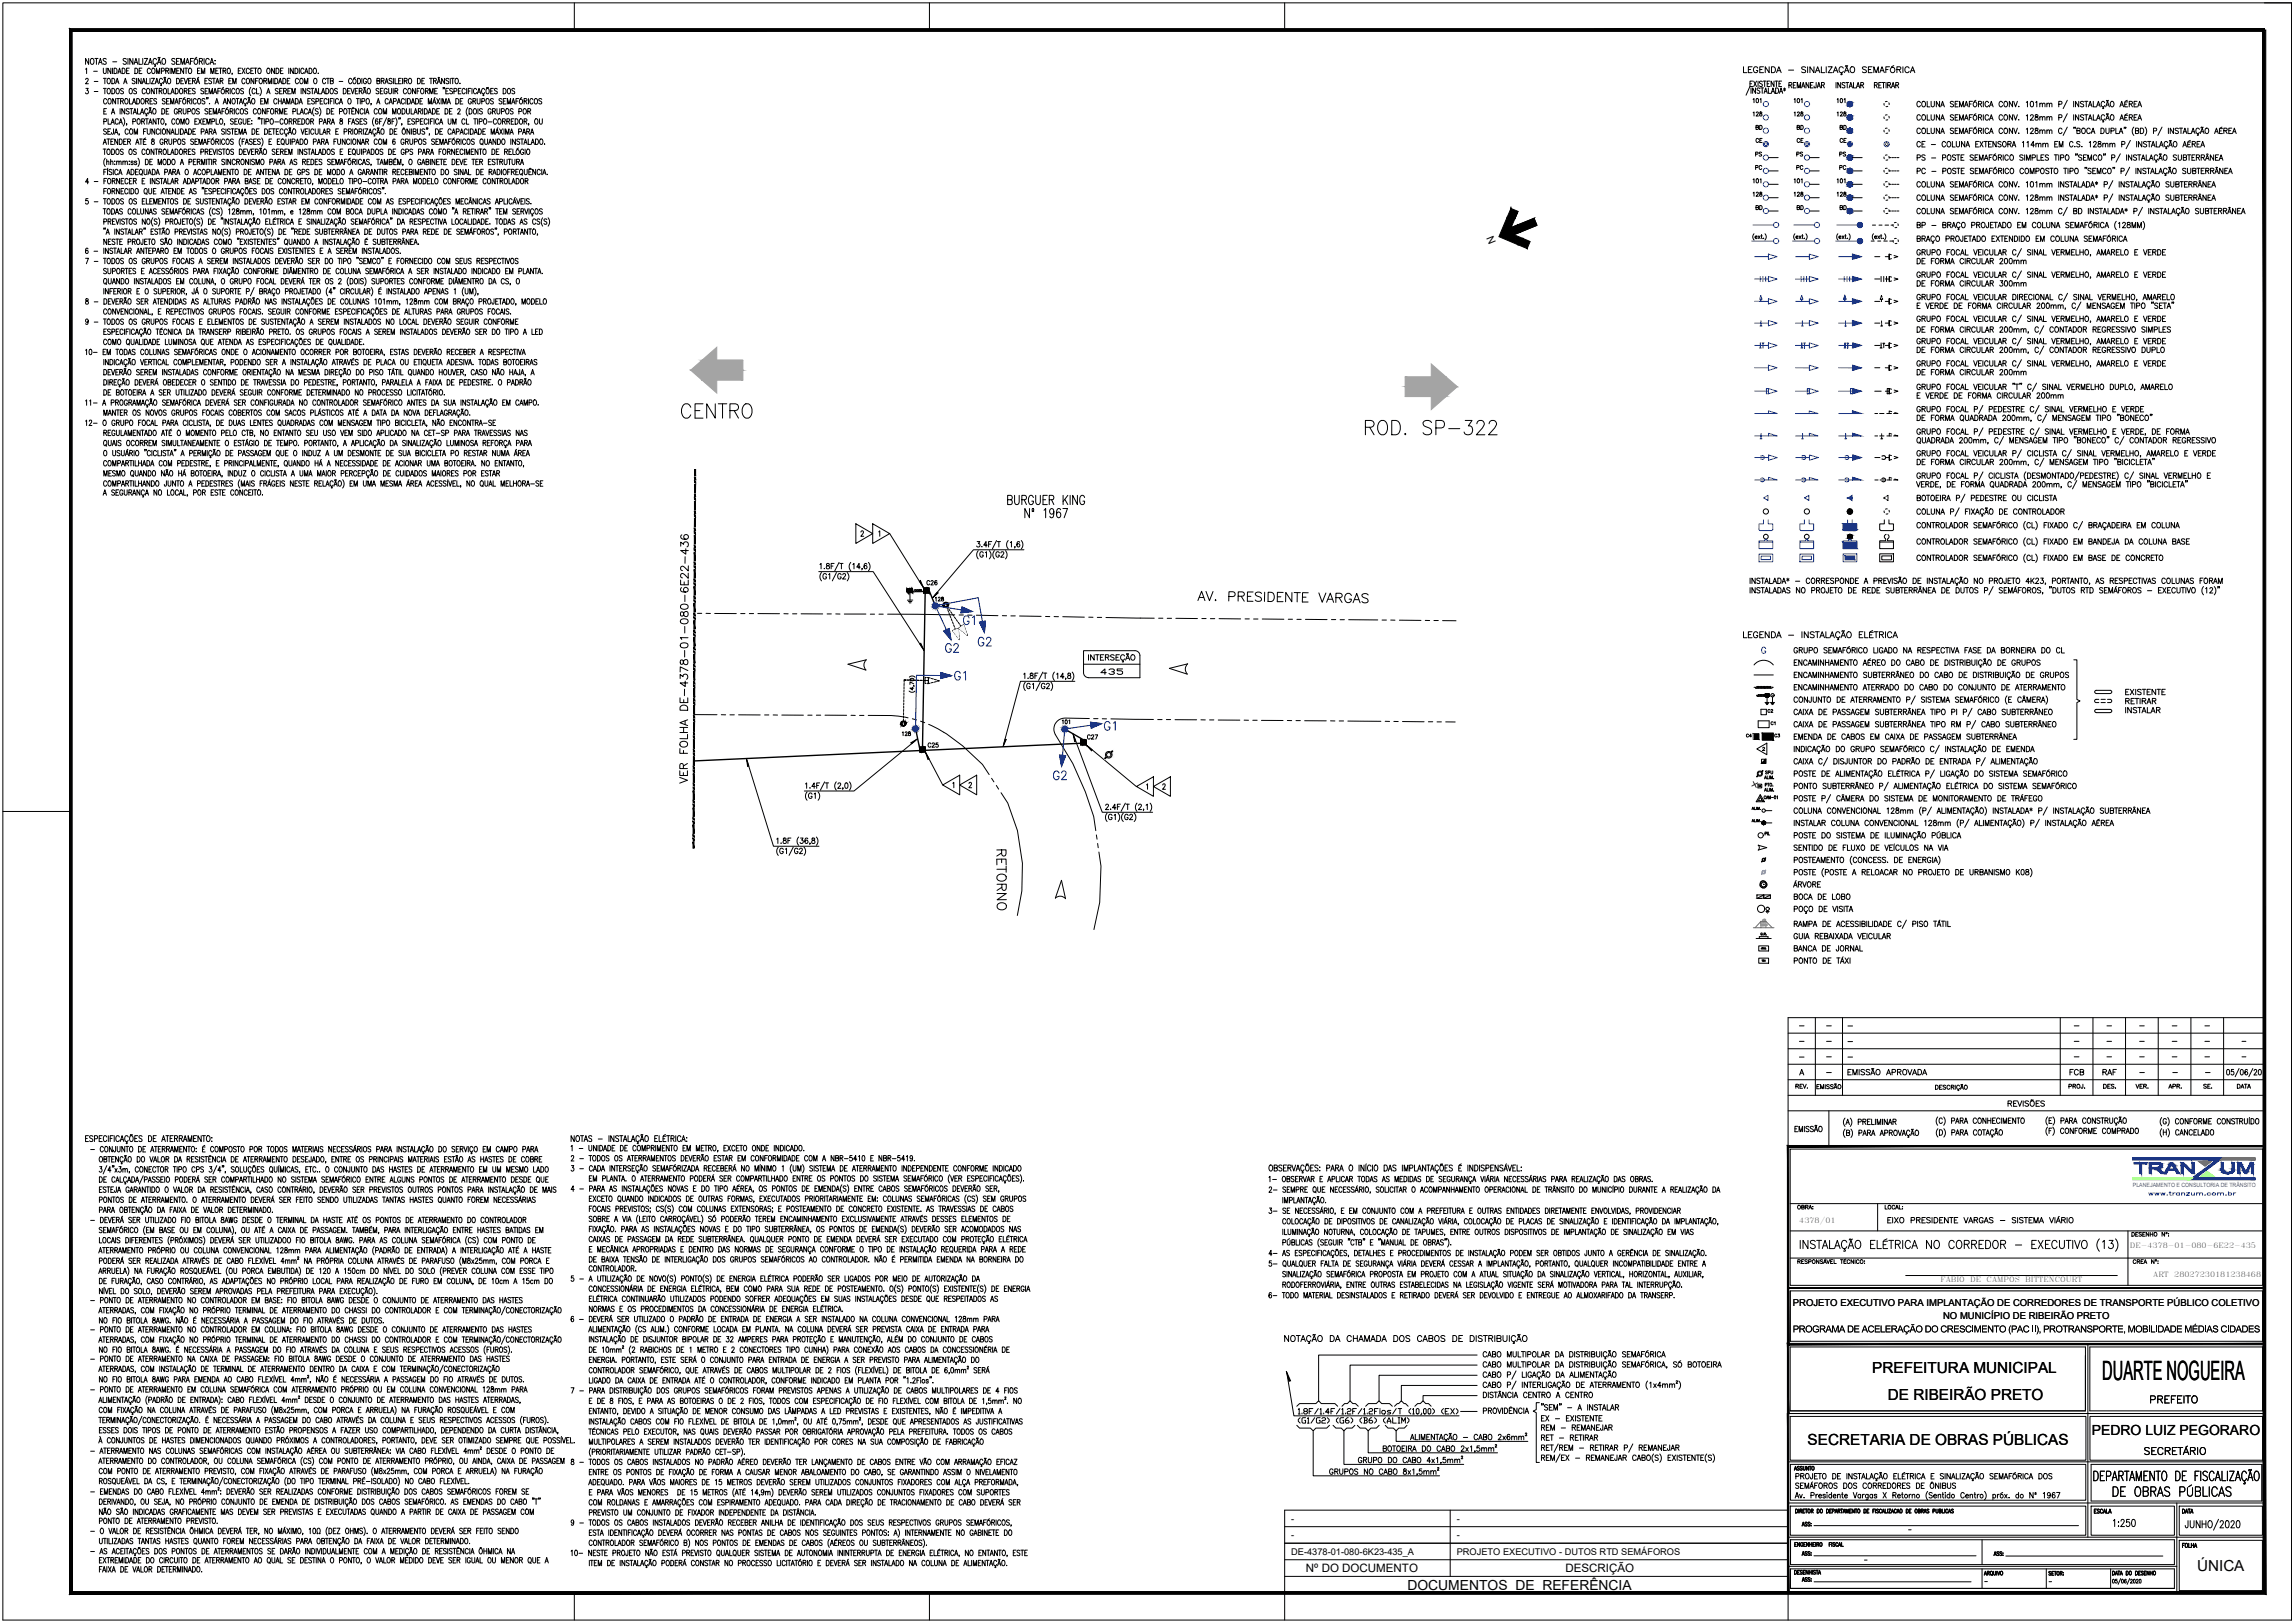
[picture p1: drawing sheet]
<svg xmlns="http://www.w3.org/2000/svg" width="841mm" height="594mm" viewBox="0 0 841 594" stroke-linecap="round" stroke-linejoin="round" font-family="sans-serif">
<defs><g id="words">
<text font-size="9.8" x="770.4" y="505.3">DUARTE NOGUEIRA</text>
<g font-size="9.3">
<text x="248.4" y="154.5">CENTRO</text>
<text x="499.2" y="160.5">ROD. SP-322</text>
</g>
<text font-size="7.9" x="437.8" y="221.9">AV. PRESIDENTE VARGAS</text>
<text font-size="7.1" x="369.7" y="334.4" transform="rotate(-90 369.7 334.4)">RETORNO</text>
<g font-size="6.6" fill="#0000b8">
<text x="351.7" y="230">G1</text>
<text x="357.4" y="237.8">G2</text>
<text x="345.4" y="240.2">G2</text>
<text x="348.5" y="250.5">G1</text>
<text x="403.6" y="268.8">G1</text>
<text x="384.9" y="286.8">G2</text>
</g>
<g font-size="6.6">
<text x="253.3" y="288.2" transform="rotate(-90 253.3 288.2)">VER FOLHA DE-4378-01-080-6E22-436</text>
<text x="784.6" y="534.1">SECRETÁRIO</text>
</g>
<text font-size="5.7" x="787" y="515.1">PREFEITO</text>
<g font-size="5.6">
<text x="686.1" y="502.7">PREFEITURA MUNICIPAL</text>
<text x="691.8" y="512.9">DE RIBEIRÃO PRETO</text>
<text x="662.4" y="529.3">SECRETARIA DE OBRAS PÚBLICAS</text>
<text x="805.2" y="575.4">ÚNICA</text>
</g>
<g font-size="5.3">
<text x="402.2" y="248.4">435</text>
<text x="757.4" y="395.1">FCB</text>
<text x="769.4" y="395.1">RAF</text>
</g>
<g font-size="5.1">
<text x="766.6" y="525.4">PEDRO LUIZ PEGORARO</text>
<text x="515.8" y="582.2">DOCUMENTOS DE REFERÊNCIA</text>
</g>
<g font-size="4.9">
<text x="642.1" y="58.6">PS</text>
<text x="701.3" y="97.7">DE FORMA CIRCULAR 200mm</text>
<text x="338.3" y="215.5">C26</text>
<text x="777.9" y="258.9">RETIRAR</text>
<text x="397.2" y="272">C27</text>
<text x="656.2" y="330.6">BOCA DE LOBO</text>
<text x="563.7" y="524.9">REM - REMANEJAR</text>
</g>
<g font-size="4.9" fill="#0a47ff">
<text x="657.2" y="58.6">PS</text>
<text x="673.1" y="58.6">PS</text>
</g>
<g font-size="4.4">
<text x="641.3" y="38.8">101</text>
<text x="656.2" y="38.8">101</text>
<text x="642.4" y="53.3">CE</text>
<text x="657.2" y="53.3">CE</text>
<text x="657.2" y="63.1">PC</text>
<text x="641.3" y="68.1">101</text>
<text x="656.2" y="68.1">101</text>
<text x="672" y="68.1">101</text>
<text x="641.3" y="73">128</text>
<text x="642.4" y="78">BD</text>
<text x="656.2" y="73">128</text>
<text x="657.2" y="78">BD</text>
<text x="672" y="73">128</text>
<text x="673.1" y="78">BD</text>
<text x="341.5" y="221.2">128</text>
<text x="388.1" y="266.3">101</text>
<text x="329.5" y="270.6">128</text>
<text x="339" y="274.8">C25</text>
<text x="656.9" y="399.7">REV.</text>
<text x="769.8" y="399.7">DES.</text>
<text x="781.4" y="399.7">VER.</text>
<text x="793.4" y="399.7">APR.</text>
<text x="806.4" y="399.7">SE.</text>
<text x="818.8" y="399.7">DATA</text>
</g>
<g font-size="4.4" fill="#0a47ff">
<text x="672" y="38.8">101</text>
<text x="641.3" y="43.7">128</text>
<text x="656.2" y="43.7">128</text>
<text x="672" y="43.7">128</text>
<text x="642.4" y="48.7">BD</text>
<text x="657.2" y="48.7">BD</text>
<text x="673.1" y="53.3">CE</text>
<text x="673.1" y="48.7">BD</text>
<text x="642.1" y="63.1">PC</text>
<text x="673.1" y="63.1">PC</text>
</g>
<g font-size="4.2">
<text x="478.6" y="575.8">Nº DO DOCUMENTO</text>
<text x="573.6" y="575.8">DESCRIÇÃO</text>
</g>
<g font-size="4">
<text x="646.6" y="262.1">C2</text>
<text x="647.7" y="266.7">C1</text>
<text x="638.9" y="271.3">C4</text>
<text x="649.1" y="271.3">C3</text>
</g>
<text font-size="4" fill="#0544ff" x="786.3" y="438.9">www.tranzum.com.br</text>
<text font-size="3.9" x="548.3" y="88.6" transform="rotate(-112 548.3 88.6)">N</text>
<g font-size="3.5">
<text x="657" y="478.4">PROJETO EXECUTIVO PARA IMPLANTAÇÃO DE CORREDORES DE TRANSPORTE PÚBLICO COLETIVO</text>
<text x="712.1" y="483.2">NO MUNICÍPIO DE RIBEIRÃO PRETO</text>
<text x="657" y="488">PROGRAMA DE ACELERAÇÃO DO CRESCIMENTO (PAC I), PROTRANSPORTE, MOBILIDADE MÉDIAS CIDADES</text>
</g>
<g font-size="3.4">
<text x="473.2" y="557.3">-</text>
<text x="533.9" y="557.3">-</text>
<text x="473.2" y="563.4">-</text>
<text x="533.9" y="563.4">-</text>
<text x="473.2" y="569.5">DE-4378-01-080-6K23-435_A</text>
<text x="533.9" y="569.5">PROJETO EXECUTIVO - DUTOS RTD SEMÁFOROS</text>
</g>
<g font-size="2.7">
<text x="659.4" y="447.9">4378/01</text>
<text x="780.5" y="457.3">DE-4378-01-080-6E22-435</text>
<text x="789.1" y="467.9">ART</text>
<text x="796.8" y="467.9">28027230181238468</text>
<text x="711.1" y="469.7">FÁBIO</text>
<text x="722" y="469.7">DE</text>
<text x="728" y="469.7">CAMPOS</text>
<text x="742.2" y="469.7">BITTENCOURT</text>
</g>
<g font-size="2.6">
<text x="658.3" y="377.1">-</text>
<text x="668.2" y="377.1">-</text>
<text x="675.9" y="377.1">-</text>
<text x="758.8" y="377.1">-</text>
<text x="770.8" y="377.1">-</text>
<text x="782.8" y="377.1">-</text>
<text x="794.8" y="377.1">-</text>
<text x="806.8" y="377.1">-</text>
<text x="658.3" y="382.8">-</text>
<text x="668.2" y="382.8">-</text>
<text x="675.9" y="382.8">-</text>
<text x="758.8" y="382.8">-</text>
<text x="770.8" y="382.8">-</text>
<text x="782.8" y="382.8">-</text>
<text x="794.8" y="382.8">-</text>
<text x="806.8" y="382.8">-</text>
<text x="820.2" y="382.8">-</text>
<text x="658.3" y="388.4">-</text>
<text x="668.2" y="388.4">-</text>
<text x="675.9" y="388.4">-</text>
<text x="758.8" y="388.4">-</text>
<text x="770.8" y="388.4">-</text>
<text x="782.8" y="388.4">-</text>
<text x="794.8" y="388.4">-</text>
<text x="806.8" y="388.4">-</text>
<text x="820.2" y="388.4">-</text>
<text x="668.2" y="394.1">-</text>
<text x="782.8" y="394.1">-</text>
<text x="795.2" y="394.1">-</text>
<text x="807.2" y="394.1">-</text>
<text x="698.1" y="561.6">-</text>
<text x="681.9" y="572.6">-</text>
<text x="726" y="580.7">-</text>
<text x="749.7" y="580.7">-</text>
</g>
<text font-size="2.1" fill="#0544ff" x="781.6" y="434.8">PLANEJAMENTO E CONSULTORIA DE TRÂNSITO</text>
</g></defs>
<!-- layer: e2_4378-01-080-6_ELS|SEM_(U)CaixasSubt -->
<path d="M339.1 273.5l-2.1 .1" fill="none" stroke="#fff" stroke-width=".37"/>
<path d="M337 273.6l.1 1.9 2.1-.1zM337 273.6l2.1-.1 .1 1.9z" fill="#fff" stroke="#fff" stroke-width=".37"/>
<path d="M337 273.6l2.1-.1 .1 1.9-2.1 .1z" fill="none" stroke="#000" stroke-width=".38"/>
<!-- layer: e2_4378-01-080-6_ELS|SEM_(C)Emenda -->
<path d="M313.6 191.8l6.2 3.6-6.2 3.6zM315.5 194.9l.3-.5 .6 .4-.9 1.6h1M319.8 191.8l6.2 3.6-6.2 3.6zM322 194.8l.4-.4v2M345.5 287.5l6.2-3.6v7.2zM349.2 286.9l.3-.4v2M351.7 287.5l6.2-3.6v7.2zM355.1 287l.3-.5 .6 .4-1 1.6h1.1M416.5 288.1l6.2-3.6v7.2zM420.1 287.5l.4-.4v2M422.7 288.1l6.2-3.6v7.2zM426.1 287.6l.3-.5 .6 .4-1 1.6h1.1" fill="none" stroke="#000" stroke-width=".37"/>
<!-- layer: 0 -->
<g fill="#000" stroke="#000" stroke-width=".37">
<path d="M677.6 197.4h.6zM677.7 195.7h.4zM677.9 187.4h1l-.1 .3zM337.1 235.9l.3-.3 1.2 2.7zM646.9 255.1h1.3zM647 254.2h1.2zM333.8 272.1l2.5-1.5-2.2 1.8zM339.1 275.4l1.4 2.5-.5 .3zM368.3 270.7l.5 .1-1.2 2.7zM393.2 268.8l1 2.7-.4 .1zM398 272.8l2.2 1.8-.2 .4zM645.5 279.6l1.6-1.5v1.5z"/>
<path d="M273.5 277.8l.9 2.8-.4 .1zM646.2 302h.2zM646.2 302h.3zM471.4 502.2l1.5 3.5-.6 .2z"/>
<path d="M254.5 176.2v.6h.4zM254.5 176.2h.4v.6z"/>
<path d="M254.5 174.9v.7h.4zM254.5 174.9h.4v.7z"/>
<path d="M254.5 172v2.3h.4zM254.5 172h.4v2.3z"/>
<path d="M254.5 189.9v3.1h.3zM254.5 189.9h.3v3.1z"/>
<path d="M254.5 188.7v.6h.4zM254.5 188.7h.4v.6z"/>
<path d="M254.5 187.4v.6h.4zM254.5 187.4h.4v.6z"/>
<path d="M254.5 183.7v3.1h.4zM254.5 183.7h.4v3.1z"/>
<path d="M254.5 182.4v.6h.4zM254.5 182.4h.4v.6z"/>
<path d="M254.5 181.2v.6h.4zM254.5 181.2h.4v.6z"/>
<path d="M254.5 177.4v3.1l.4 .1zM254.5 177.4h.4v3.2z"/>
<path d="M677 187.7l.2 .3 .7-.6zM677.2 188l.7-.6-.4 .8zM677.9 187.4l-.4 .8 .4 .1z"/>
<path d="M677.2 186.7l-.2 .3 .9 .4zM677 187l.9 .4h-1zM676.9 187.4l.1 .3 .9-.3z"/>
<path d="M677.6 197.4h.5zM677.7 197.4h.4z"/>
<path d="M677.9 187.4v.9l.4-.1zM677.9 187.4l.7 .6-.3 .2zM677.9 187.4l.7 .6 .2-.3z"/>
<path d="M677.7 195.7l.5 .1zM677.6 195.8h.6z"/>
<path d="M677.6 195.8l.8 .1zM677.5 195.9h.9z"/>
<path d="M677.9 186.4v1l.4-.9zM677.5 186.5l.4-.1v1zM677.2 186.7l.7 .7-.4-.9z"/>
<path d="M677.5 195.9h1zM677.4 195.9h1.1z"/>
<path d="M677.5 197.3h.9zM677.5 197.3l.7 .1z"/>
<path d="M677.4 195.9l1.2 .2zM677.4 195.9l1.2 .2z"/>
<path d="M677.4 197.2h1.1zM677.4 197.2l1 .1z"/>
<path d="M677.2 196.1l1.5 .1zM677.2 196.1l1.5 .1z"/>
<path d="M677.2 197.1h1.4zM677.2 197.1l1.3 .1z"/>
<path d="M677.1 196.2l1.7 .1zM677.1 196.2l1.7 .1z"/>
<path d="M677.1 197h1.6zM677.1 197l1.5 .1z"/>
<path d="M677.1 196.3l1.7 .2zM677.1 196.3l1.7 .2z"/>
<path d="M677.1 196.5l1.7 .2zM677.1 196.5l1.7 .2z"/>
<path d="M677.1 196.7l1.7 .1zM677.1 196.7l1.7 .1z"/>
<path d="M677.1 196.8h1.7zM677.1 196.8l1.6 .2z"/>
<path d="M677.9 187.4h1l-.1-.4zM677.9 187.4l.7-.7 .2 .3zM678.3 186.5l-.4 .9 .7-.7z"/>
<path d="M647.1 254.2h1zM647.1 254.2h1zM647.1 254.2h1zM647.1 254.2h1z"/>
<path d="M647.1 254.2h1zM647 254.2h1.1z"/>
<path d="M647.1 255.2h1zM647.1 255.2h.9z"/>
<path d="M647 255.2h1.1zM647 255.2h1.2z"/>
<path d="M647 255.2h1.1zM647 255.2h1.1zM647.1 255.2h1zM647.1 255.2h1z"/>
<path d="M647 254.2h1.2zM647 254.2h1.2z"/>
<path d="M647 254.2h1.2zM647 254.2h1.2zM646.9 254.2h1.3z"/>
<path d="M647 255.1h1.2zM647 255.1l1.2 .1z"/>
<path d="M646.9 254.2h1.3zM646.9 254.2h1.3z"/>
<path d="M646.9 254.2h1.3zM646.9 254.2h1.3z"/>
<path d="M646.9 255.1h1.3zM646.9 255.1h1.3z"/>
<path d="M646.9 255.1h1.3zM646.9 255.1h1.3zM646.9 255.1h1.3z"/>
<path d="M646.9 254.2h1.4zM646.9 254.2h1.4z"/>
<path d="M646.9 254.2l1.4 .1zM646.9 254.2l1.4 .1zM646.8 254.3h1.5zM646.8 254.3h1.5z"/>
<path d="M646.8 254.3h1.5zM646.8 254.3h1.5zM646.8 254.3h1.5zM646.8 254.3h1.5z"/>
<path d="M646.8 255h1.5zM646.8 255l1.4 .1zM646.9 255.1h1.3zM646.9 255.1h1.3z"/>
<path d="M646.8 254.3l1.5 .1zM646.8 254.3l1.5 .1z"/>
<path d="M646.8 254.4h1.5zM646.8 254.4h1.5z"/>
<path d="M646.8 254.4l1.5 .1zM646.8 254.4l1.5 .1z"/>
<path d="M646.8 254.5l1.5 .4v-.4zM646.8 254.5l1.5 .4h-1.5z"/>
<path d="M646.8 254.9h1.5zM646.8 254.9h1.5zM646.8 254.9h1.5zM646.8 254.9h1.5z"/>
<path d="M646.8 254.9l1.5 .1zM646.8 254.9l1.5 .1z"/>
<path d="M646.8 255h1.5zM646.8 255h1.5z"/>
<path d="M646.8 255h1.5zM646.8 255h1.5zM646.8 255h1.5zM646.8 255h1.5z"/>
<path d="M642.5 268.8l2 2v-2zM642.5 268.8l2 2h-2z"/>
<path d="M645.8 268.5l4 2.5v-2.5zM645.8 268.5l4 2.5h-4z"/>
<path d="M254 295.9v3.1h.4zM254 295.9h.4v3.1z"/>
<path d="M254 294.6v.7h.4zM254 294.6h.4v.7z"/>
<path d="M254 293.4v.6h.4zM254 293.4h.4v.6z"/>
<path d="M254 289.6v3.2h.4zM254 289.6h.4v3.2z"/>
<path d="M254 308.3l-.1 2.3h.4zM254 308.3h.3v2.3z"/>
<path d="M254 307.1v.6h.3zM254 307.1h.3v.6z"/>
<path d="M254 305.8v.7h.4zM254 305.8h.4v.7z"/>
<path d="M254 302.1v3.1h.4zM254 302.1h.4v3.1z"/>
<path d="M254 300.8v.7h.4zM254 300.8h.4v.7z"/>
<path d="M254 299.6v.6h.4zM254 299.6h.4v.6z"/>
<path d="M646.2 300.8h.3zM646.2 300.8h.3z"/>
<path d="M646.2 300.8h.3zM646.1 300.8h.4z"/>
<path d="M646.1 300.8h.5zM646 300.8h.6z"/>
<path d="M646.1 302h.4zM646.1 302h.4z"/>
<path d="M646 300.8h.6zM646 300.8h.6z"/>
<path d="M646 302h.6zM646 302h.5z"/>
<path d="M646 300.8l.7 .1zM646 300.8l.7 .1z"/>
<path d="M646 301.9h.6zM646 301.9l.6 .1z"/>
<path d="M646 300.9h.7zM646 300.9h.7z"/>
<path d="M646 301.9h.7zM646 301.9h.6z"/>
<path d="M645.9 300.9l.9 .1zM645.9 300.9l.9 .1z"/>
<path d="M645.9 301.9h.8zM645.9 301.9h.8z"/>
<path d="M645.9 301h.9zM645.9 301h.9z"/>
<path d="M645.9 301.8h.9zM645.9 301.8l.8 .1z"/>
<path d="M645.8 301l1 .1zM645.8 301l1 .1z"/>
<path d="M645.8 301.8h1zM645.8 301.8h1z"/>
<path d="M645.8 301.1h1.1zM645.8 301.1h1.1z"/>
<path d="M645.8 301.7h1zM645.8 301.7l1 .1z"/>
<path d="M645.7 301.1h1.2zM645.7 301.1h1.2z"/>
<path d="M645.7 301.1l1.2 .1zM645.7 301.1l1.2 .1z"/>
<path d="M645.7 301.7h1.2zM645.7 301.7h1.2z"/>
<path d="M645.7 301.7h1.2zM645.7 301.7h1.1z"/>
<path d="M645.7 301.2l1.2 .1zM645.7 301.2l1.2 .1z"/>
<path d="M645.7 301.3l1.2 .1zM645.7 301.3l1.2 .1z"/>
<path d="M645.7 301.4h1.2zM645.7 301.4h1.2z"/>
<path d="M645.7 301.4h1.2zM645.7 301.4h1.2z"/>
<path d="M645.7 301.4l1.2 .1zM645.7 301.4l1.2 .1z"/>
<path d="M645.7 301.5l1.2 .1zM645.7 301.5l1.2 .1z"/>
<path d="M645.7 301.6h1.2zM645.7 301.6l1.2 .1z"/>
</g>
<g fill="none" stroke="#000" stroke-width=".37">
<path d="M31.4 25.3l.3-.3v2M31.4 29.2l.2-.4a.54 .54 0 0 1 .7 .2 .54 .54 0 0 1-.2 .7l-.7 1h1M31.5 32.4h.8l-.4 .7a.59 .59 0 0 1 .5 .9 .59 .59 0 0 1-1 0M32.5 21.4v2.2l-1.1-2.2v2.2M33.4 21.5l.2-.1a1.1 1.1 0 0 1 .9 1.1 1.1 1.1 0 0 1-.9 1.1 1.42 1.42 0 0 1-.2-2.1zM34.3 26.1h1.4M34.5 33.5h1.4M34.5 29.8h1.4M34.8 21.4h1.1M35.3 21.4v2.2M36.1 23.6l.7-2.2 .7 2.2M36.4 22.8h.8"/>
<path d="M37.9 25v1.4l.4 .6 .5-.3 .1-1.7M37.9 28.7h1M37.9 32.4h1M38.4 28.7v2M38.4 32.4v2M38.9 21.7l-.4-.3-.7 .3 .1 .4 1 .9-.4 .6-.7-.3M39 39.8h-1v2h1M39.1 36.6a.59 .59 0 0 0-.7-.5 .59 .59 0 0 0-.4 .8v.4a.59 .59 0 0 0 .4 .8 .59 .59 0 0 0 .7-.5M39.5 28.8a.91 .91 0 0 1 1 .9 .91 .91 0 0 1-1 .9l-.3-.7zM39.5 32.5l.2-.1a.96 .96 0 0 1 .8 1 .96 .96 0 0 1-1 .9l-.3-.7zM39.9 36.2l.1-.1a.96 .96 0 0 1 .8 1 .96 .96 0 0 1-.9 .9l-.4-.7zM40.6 25v2l-1.1-2v2"/>
<path d="M41 28.7a1 1 0 0 1 1.1 1 1 1 0 0 1-1.1 1zM41 32.4a1 1 0 0 1 1.1 1 1 1 0 0 1-1.1 1zM41.2 25v2M41.3 22.6h1.5M41.8 25a1 1 0 0 1 1.1 1 1 1 0 0 1-1.1 1zM42.4 30.7l.6-2 .6 2M42.4 36.1v2l-1.1-2v2M42.6 30h.7M42.7 32.7l.3-.3a.96 .96 0 0 1 .8 1 .96 .96 0 0 1-1 .9l-.3-.7zM42.7 36.1h1.1M43.2 27l.6-2 .6 2M43.3 36.1v2"/>
<path d="M43.4 26.3h.8M44 39.8v2M44.2 37l.9-.1 .1-.6-1-.2v2M44.7 37l.5 1.1M44.8 25a1 1 0 0 1 1.1 1 1 1 0 0 1-1.1 1zM45.2 32.7l-.3-.3-.7 .3 .1 .3 .9 .8-.3 .6-.7-.3M45.3 30.7l.6-2 .7 2M45.5 30h.8M45.7 39.8v2l-1.1-2v2M46 36.2a.91 .91 0 0 1 1 .9 .91 .91 0 0 1-1 .9l-.3-.7zM46.3 21.7l-.4-.3-.8 .3 .2 .5 .8 .4 .2 .7-.4 .3-.8-.3M46.4 25.9h.6"/>
<path d="M46.9 21.4v2.2M47.4 25h-1v2h1M47.4 32.7l.3-.3a.96 .96 0 0 1 .8 1 .96 .96 0 0 1-.9 .9l-.3-.7zM47.4 36.1v2h1M47.6 39.8h1.1M48.1 39.8v2M48.5 38.1l.6-2 .6 2M48.7 21.4v2.2l-1.1-2.2v2.2M48.8 37.4h.7M49.1 23.6l.7-2.2 .7 2.2M49.4 22.8h.8M49.4 25a1 1 0 0 1 1.1 1 1 1 0 0 1-1.1 1z"/>
<path d="M49.5 29l-.4-.3-.7 .3 .1 .4 1 .7-.4 .6-.7-.3M50 32.7l-.4-.3-.6 .3 .3 .6 .6 .2 .1 .6-.4 .3-.6-.3M50 28.7v2M50.1 36.1a1 1 0 0 1 1.1 1 1 1 0 0 1-1.1 1zM50.4 39.8v2h.9M50.9 21.4v2.2h1M51 25.9h.6M51.7 28.7v2l-1-2v2M51.9 36.2a.91 .91 0 0 1 1 .9 .91 .91 0 0 1-1 .9l-.3-.7zM52 25h-1v2h1M52.1 30.7l.6-2 .6 2M52.3 21.4v2.2"/>
<path d="M52.3 30h.8M52.9 21.4h1.2l-1.2 2.2h1.2M53.2 32.9a.59 .59 0 0 0-.7-.5 .59 .59 0 0 0-.4 .7v.5a.59 .59 0 0 0 .4 .8 .59 .59 0 0 0 .7-.5M53.4 37l.9-.1v-.7l-.9-.1v2M53.7 28.7v2h.9M53.9 37l.5 1.1M54 32.5l.1-.1a.96 .96 0 0 1 .8 1 .96 .96 0 0 1-.9 .9l-.3-.7zM54.4 23.6l.7-2.2 .6 2.2M54.6 22.8h.9M54.7 39.5v.2M55 28.7v2M55 37h.6"/>
<path d="M55.1 25.5a.59 .59 0 0 0-.7-.5 .59 .59 0 0 0-.4 .7v.5a.59 .59 0 0 0 .4 .7 .59 .59 0 0 0 .7-.4M55.3 39.4l-.1 .3-.4-.2M55.5 28.7h1.1l-1.1 2h1.1M55.9 25.1l.1-.1a.96 .96 0 0 1 .8 1 .96 .96 0 0 1-.9 .9l-.3-.7zM56 36.1h-1v2h1M56.2 39.9l.2-.1a.96 .96 0 0 1 .8 1 .96 .96 0 0 1-1 .9l-.2-.7zM56.5 32.4v2l-1.1-2v2M56.8 23.6l.2 .6h-.4M56.9 30.7l.6-2 .6 2M56.9 32.4h1M57.1 30h.8M57.3 27v-2l.6 2 .6-2v2"/>
<path d="M57.3 21.9a.65 .65 0 0 0-.7-.5 .65 .65 0 0 0-.5 .8v.6a.65 .65 0 0 0 .5 .8 .65 .65 0 0 0 .7-.5M57.4 36.4l-.4-.3-.7 .3 .2 .5 .8 .3v.8l-.6 .1-.4-.3M57.4 32.4v2M57.7 23.6l.6-2.2 .7 2.2M57.9 22.8h.8M58.3 33.3h.9l.1-.7-1-.2v2M58.7 21l-.8 .3M58.8 33.3l.6 1.1M59 30.7l.2 .5h-.4M59.2 26l.9-.1v-.7l-.9-.2v2M59.3 39.8a1 1 0 0 1 1.1 1 1 1 0 0 1-1.1 1zM59.5 29.2a.59 .59 0 0 0-.7-.5 .59 .59 0 0 0-.4 .7v.5a.59 .59 0 0 0 .4 .8 .59 .59 0 0 0 .7-.5"/>
<path d="M59.7 21.5l.1-.1a1.1 1.1 0 0 1 .9 1.1 1.1 1.1 0 0 1-.9 1.1 1.42 1.42 0 0 1-.1-2.1zM59.8 30.7l.6-2 .6 2M60 32.7l.3-.3a1.02 1.02 0 0 1 .8 1 1.02 1.02 0 0 1-.8 1l-.4-.5zM60.1 30h.7M60.5 36.4l-.4-.3-.5 .1v.7l.8 .3 .1 .6-.4 .3-.6-.3M60.7 25.9h1l.1-.7-1.1-.2v2M60.7 28.3l-.2 .2-.3-.2-.1 .3M61 37h.7M61.3 25.9l.5 1.1M61.6 32.4v2h.9M61.7 28.8l.1-.1a1.02 1.02 0 0 1 .8 1 1.02 1.02 0 0 1-.8 1 1.38 1.38 0 0 1-.1-1.9zM61.9 39.8h-1v2h1"/>
<path d="M62 36.1h-1v2h1M62.3 25v2M62.5 38.1v-2l.6 2 .6-2v2M62.6 34.4l.6-2 .7 2M62.9 33.7h.7M62.9 27v-2l.7 2 .6-2v2M64.1 38.1l.6-2 .6 2M64.1 21.7l-.4-.3-.8 .3 .1 .4 1.1 .9-.4 .6-.8-.3M64.2 32.4a1 1 0 0 1 1.1 1 1 1 0 0 1-1.1 1zM64.3 37.4h.8M64.7 22.4h.6M64.7 28.7a1 1 0 0 1 1.1 1 1 1 0 0 1-1.1 1z"/>
<path d="M64.8 25.9h.6M65.7 37h.6M65.8 21.4h-1.1v2.2h1.1M65.8 25h-1v2h1M65.9 32.7l.3-.3a1.02 1.02 0 0 1 .8 1 1.02 1.02 0 0 1-.8 1l-.4-.8zM66.3 23.6v-2.2l.7 2.2 .6-2.2v2.2M66.3 29.6h.6M66.7 36.1h-1v2M67 36.6l.3-.3a.87 .87 0 0 1 .8 .9 .87 .87 0 0 1-.9 .8l-.3-.6zM67.1 39.8v1.4l.5 .6 .5-.3 .1-1.7M67.3 25v2l-1.1-2v2M67.3 28.7h-1v2h1"/>
<path d="M67.5 28.7l.6 2 .6-2M67.5 33.3h.9v-.8l-.9-.1v2M67.7 25h1M67.8 35.7l-.6 .4M68 23.6l.7-2.2 .7 2.2M68.1 33.3l.5 1.1M68.2 25v2M68.3 22.8h.8M68.7 37l.8-.1 .1-.6-.9-.2v2M69.1 29.6h.6M69.1 33.3h.6M69.2 37l.5 1.1"/>
<path d="M69.3 25.1l.2-.1a.96 .96 0 0 1 .8 1 .96 .96 0 0 1-1 .9l-.3-.7zM69.8 22.4h.7M70.1 28.7h-1v2h1M70.1 32.4h-1v2h1M70.3 36.1v2M70.6 29.6l.8-.1 .1-.6-.9-.2v2M70.8 39.8a.96 .96 0 0 1 .8 1 .96 .96 0 0 1-1 .9 1.29 1.29 0 0 1 .2-1.9zM70.9 21.4h-1.1v2.2M71.1 29.6l.5 1.1M71.4 21.7l.2-.1a.96 .96 0 0 1 .9 1 .96 .96 0 0 1-1.1 .9l-.3-.7zM71.5 32.7l-.4-.3-.6 .3 .3 .6 .6 .2 .1 .6-.4 .3-.6-.3M71.9 30.7l.6-2 .6 2"/>
<path d="M71.9 36.6a.59 .59 0 0 0-.7-.5 .59 .59 0 0 0-.4 .8v.4a.59 .59 0 0 0 .4 .8 .59 .59 0 0 0 .7-.5M72.1 21l-.7 .4M72.1 30h.8M72.4 25.9h.6M72.7 36.2a.91 .91 0 0 1 .9 .9 .91 .91 0 0 1-.9 .9l-.3-.7zM72.8 28.3l-.3 .2M73.1 22.4l1-.1 .1-.7-1.1-.2v2.2M73.3 25h-.9v2h.9M73.6 22.4l.6 1.2M73.8 27v-2l.6 2 .6-2v2M74.7 32.7l-.4-.3-.7 .3 .1 .4 .9 .5 .1 .5-.4 .3-.7-.3M74.8 21.4v2.2"/>
<path d="M75.1 36.4l-.4-.3-.7 .3 .2 .5 .8 .4v.7l-.6 .1-.4-.3M75.1 29.6h.6M75.2 33.3h.6M75.8 35.8l-.2 .5M76.1 28.7h-1v2h1M76.2 32.4h-1v2h1M76.2 35.8l-.1 .5M76.6 34.4v-2l.6 2 .6-2v2M76.7 21.9a.65 .65 0 0 0-.8-.5 .65 .65 0 0 0-.5 .8v.6a.65 .65 0 0 0 .5 .8 .65 .65 0 0 0 .8-.5M76.8 37.9v.2zM77 23.6l.6-2.2 .7 2.2M77.2 27v-2l.6 2 .6-2v2"/>
<path d="M77.2 22.8h.8M77.5 29l-.3-.3-.6 .1v.6l.9 .5v.5l-.3 .3-.7-.3M77.7 39.8h-1v2h1M77.8 28.7h1.1M78.2 34.4l.6-2 .6 2M78.4 28.7v2M78.4 33.7h.8M78.8 22.1h.1M78.8 23.4v.2zM78.8 38.1l.6-2 .6 2M79.1 30.7l.6-2 .6 2M79.1 25.9h.6"/>
<path d="M79.1 37.4h.7M79.3 30h.7M79.8 33.3h.6M80 25h-.9v2h.9M80.3 25h1.1M80.7 29.6l.9-.1v-.6l-.9-.2v2M80.8 32.4h-1v2M80.8 25v2M81.2 29.6l.5 1.1M81.4 32.7l.1-.1a.85 .85 0 0 1 .8 .9 .85 .85 0 0 1-.9 .8 1.06 1.06 0 0 1 0-1.6zM81.7 25.9h.9l.1-.7-1-.2v2M81.8 38.1l.6-2 .6 2"/>
<path d="M81.9 32l-.5 .4M82 37.4h.8M82.2 25.9l.6 1.1M82.3 39.8h-.9v2M82.8 33.3h.9l.1-.7-1-.2v2M83.3 33.3l.5 1.1M83.5 39.4l-.6 .4M83.6 25.1l.1-.1a1.02 1.02 0 0 1 .8 1 1.02 1.02 0 0 1-.8 1 1.34 1.34 0 0 1-.1-1.9zM83.8 29.6h.6M84.4 32.4v2M84.4 36.1v2l-1-2v2M84.8 28.7h-1v2h1"/>
<path d="M85.1 26.9l-.1 .4M85.3 30.7v-2l.6 2 .6-2v2M85.3 36.2a.91 .91 0 0 1 .9 .9 .91 .91 0 0 1-.9 .9l-.3-.7zM85.9 39.8v2M86 32.9a.59 .59 0 0 0-.7-.5 .59 .59 0 0 0-.4 .7v.5a.59 .59 0 0 0 .4 .7 .59 .59 0 0 0 .7-.4M86.5 36.1h1.1M86.6 32.7l.4-.3a1.04 1.04 0 0 1 .7 1 1.04 1.04 0 0 1-.7 1l-.5-.8zM87 36.1v2M87.3 25.9h.7M87.7 38.1l.6-2 .6 2M88 37.4h.7M88.3 25h-1v2h1"/>
<path d="M88.5 39.8a1.02 1.02 0 0 1 .8 1 1.02 1.02 0 0 1-.8 1 1.34 1.34 0 0 1 0-2zM88.7 25l1.1 2M89.2 32.7l-.4-.3-.6 .3 .3 .6 .7 .3v.5l-.4 .3-.6-.3M89.8 29.2a.59 .59 0 0 0-.8-.5 .59 .59 0 0 0-.4 .7v.5a.59 .59 0 0 0 .4 .8 .59 .59 0 0 0 .8-.5M89.8 25l-1.1 2M89.9 38.1l.2 .5h-.4M90.4 36.6a.59 .59 0 0 0-.8-.5 .59 .59 0 0 0-.4 .8v.4a.59 .59 0 0 0 .4 .8 .59 .59 0 0 0 .8-.5M90.5 28.8l.2-.1a1.02 1.02 0 0 1 .8 1 1.02 1.02 0 0 1-.8 1 1.38 1.38 0 0 1-.2-1.9zM90.7 38.1l.6-2 .6 2M90.9 37.4h.8M91 35.8l-.1 .2M91 35.8h.2"/>
<path d="M91.4 25.5a.59 .59 0 0 0-.7-.5 .59 .59 0 0 0-.5 .7v.5a.59 .59 0 0 0 .5 .7 .59 .59 0 0 0 .7-.4M91.6 35.7l-.4 .1M91.9 32a2.52 2.52 0 0 0 0 3M91.9 25.9h.6M92.5 36.2a.91 .91 0 0 1 .9 .9 .91 .91 0 0 1-.9 .9l-.3-.7zM92.9 25h-1v2h1M93 28.7v2l-1-2v2M93.1 25h1.1M93.5 32.9a.59 .59 0 0 0-.7-.5 .59 .59 0 0 0-.4 .7v.5a.59 .59 0 0 0 .4 .7 .59 .59 0 0 0 .7-.4M93.6 25v2M93.6 29.6h.7M94 32.4v2h.9"/>
<path d="M94.6 28.7h-1v2M94.8 25.1l.1-.1a.96 .96 0 0 1 .8 1 .96 .96 0 0 1-.9 .9l-.3-.7zM94.9 39.8a.96 .96 0 0 1 .8 1 .96 .96 0 0 1-1 .9 1.29 1.29 0 0 1 .2-1.9zM95.2 28.8a.91 .91 0 0 1 1 .9 .91 .91 0 0 1-1 .9l-.3-.7zM95.2 32a2.37 2.37 0 0 1 0 3M95.5 37h.7M96.5 36.1h-1v2h1M96.7 29.6l.9-.1 .1-.6-1-.2v2M97 38.1v-2l.6 2 .6-2v2M97.2 39.8v2l-1-2v2M97.2 29.6l.5 1.1M97.7 34.4l.7-2 .6 2"/>
<path d="M98 33.7h.7M98.1 25.1l.1-.1a.96 .96 0 0 1 .8 1 .96 .96 0 0 1-.9 .9l-.4-.7zM98.3 30.7v-2l.6 2 .6-2v2M98.8 39.8h-1v2M99.6 39.8a1.02 1.02 0 0 1 .7 1 1.02 1.02 0 0 1-.7 1 1.34 1.34 0 0 1 0-2zM100.1 28.7v2M100.6 25v2l-1.1-2v2M100.7 28.7a1 1 0 0 1 1.1 1 1 1 0 0 1-1.1 1zM101.2 25a1 1 0 0 1 1 1 1 1 0 0 1-1 1zM101.5 36.6a.59 .59 0 0 0-.8-.5 .59 .59 0 0 0-.4 .8v.4a.59 .59 0 0 0 .4 .8 .59 .59 0 0 0 .8-.5M101.9 32.7l-.4-.3-.6 .3 .3 .6 .6 .2 .1 .6-.4 .3-.6-.3M102 37h1.1"/>
<path d="M102 36.1v2M102.1 30.7l.6-2 .6 2M102.3 30h.8M102.5 33.3h.6M102.8 25.9h.6M103.1 36.1v2M103.4 32.4h-.9v2h.9M103.4 38.1l.6-2 .7 2M103.7 28.7a1 1 0 0 1 1.1 1 1 1 0 0 1-1.1 1zM103.7 37.4h.7M103.7 25h-.9v2h.9M103.9 33.3h.9l.1-.7-1-.2v2"/>
<path d="M104.4 33.3l.6 1.1M105.1 38.1v-2l.5 2 .6-2v2M105.3 39.8h-1v2h1M105.3 29.6h.6M105.5 33.3h.6M105.8 25v2M106.2 28.7h-.9v2h.9M106.5 32.4h-1v2h1M106.6 38.1l.7-2 .6 2M106.9 37.4h.7M107 34.4v-2l.6 2 .5-2v2M107.5 25v2l-1.1-2v2"/>
<path d="M108.1 25a1 1 0 0 1 1.1 1 1 1 0 0 1-1.1 1zM108.2 36.1a1 1 0 0 1 1.1 1 1 1 0 0 1-1.1 1zM108.9 39.8v2h.9M109.4 29.2a.59 .59 0 0 0-.8-.5 .59 .59 0 0 0-.4 .7v.5a.59 .59 0 0 0 .4 .8 .59 .59 0 0 0 .8-.5M109.6 38.1l.6-2 .6 2M109.7 25v2M109.8 37.4h.8M110.1 28.8a.91 .91 0 0 1 1 .9 .91 .91 0 0 1-1 .9l-.3-.7zM110.3 32.4v2M111.4 25.5a.59 .59 0 0 0-.7-.5 .59 .59 0 0 0-.5 .7v.5a.59 .59 0 0 0 .4 .7 .59 .59 0 0 0 .8-.4M111.6 30.7v-2l.6 2 .6-2v2M111.7 27l.6-2 .6 2"/>
<path d="M111.9 26.3h.7M112 32.4v2l-1-2v2M112.8 37h.6M113.3 25a1 1 0 0 1 1.1 1 1 1 0 0 1-1.1 1zM113.7 32.7l-.4-.3-.7 .3v.3l1.1 .8-.4 .6-.7-.3M113.8 36.1h-1v2h1M113.9 32.4h1.1M114.5 32.4v2M115.1 25.1l.1-.1a.96 .96 0 0 1 .8 1 .96 .96 0 0 1-.9 .9l-.3-.7zM115.1 39.4a2.37 2.37 0 0 0 0 3M115.1 34.4l.7-2 .6 2M115.2 28.8a.91 .91 0 0 1 1 .9 .91 .91 0 0 1-1 .9l-.3-.7z"/>
<path d="M115.2 36.4l-.4-.3-.6 .3 .1 .5 .8 .3v.8l-.6 .1-.3-.3M115.4 33.7h.7M115.8 37.1l.9-.1v-.7l-.9-.2v2M116.6 26.8h.1M116.7 32.4v2h1M117 39.4a2.37 2.37 0 0 1 0 3M117.3 37h.7M117.8 34.4l.6-2 .6 2M118.1 33.7h.7M118.3 36.1h-1v2h1M119.3 29.2a.59 .59 0 0 0-.7-.5 .59 .59 0 0 0-.4 .7v.5a.59 .59 0 0 0 .4 .8 .59 .59 0 0 0 .7-.5M119.4 32.4a1 1 0 0 1 1.1 1 1 1 0 0 1-1.1 1z"/>
<path d="M119.6 28.7h1.1M119.8 39.8a1 1 0 0 1 1.1 1 1 1 0 0 1-1.1 1zM119.9 36.6a.59 .59 0 0 0-.8-.5 .59 .59 0 0 0-.4 .8v.4a.59 .59 0 0 0 .4 .8 .59 .59 0 0 0 .8-.5M120.2 28.7v2M120.4 36.1v2M121 37h.6M121.1 29.6l.9-.1 .1-.6-1-.2v2l.9-.1 .2-.6-.4-.4M121.1 32.7l.3-.3a.96 .96 0 0 1 .8 1 .96 .96 0 0 1-1 .9l-.3-.7zM122 36.1h-1v2M122.4 39.8h-1v2h1M122.4 36.1v2M123.6 32.7l-.3-.3-.7 .3 .2 .4 .8 .5v.5l-.3 .3-.7-.3"/>
<path d="M124 36.6a.57 .57 0 0 0-.7-.5 .57 .57 0 0 0-.4 .8v.4a.57 .57 0 0 0 .4 .8 .57 .57 0 0 0 .7-.5M124.3 29.8h1.3M124.4 38.1l.6-2 .5 2M124.6 37.4h.7M125.8 32.4a1 1 0 0 1 1.1 1 1 1 0 0 1-1.1 1zM126.2 39.9l.2-.1a.96 .96 0 0 1 .8 1 .96 .96 0 0 1-1 .9l-.3-.7zM127.4 33.3h.6M127.5 39.8h1M127.7 36.2a.91 .91 0 0 1 1 .9 .91 .91 0 0 1-1 .9l-.2-.7zM128 39.8v2M128.4 32.4h-1v2h1M128.6 32.4l.6 2 .6-2"/>
<path d="M128.9 29.2a.59 .59 0 0 0-.7-.5 .59 .59 0 0 0-.5 .7v.5a.59 .59 0 0 0 .5 .8 .59 .59 0 0 0 .7-.5M129.1 39.6l.3-.2 .3 .2M129.6 29l.1-.1a.87 .87 0 0 1 .8 .9 .87 .87 0 0 1-.9 .8l-.3-.6zM129.9 39.8h-1v2h1M130.2 28.3l-.6 .4M130.2 33.3h.6M130.6 36.1h1M131 28.7a1 1 0 0 1 1.1 1 1 1 0 0 1-1.1 1zM131.1 36.1v2M131.2 32.4h-1v2h1M131.4 39.8v2l-1.1-2v2M131.6 33.3h.9l.1-.7-1-.2v2"/>
<path d="M132 36.1v2M132.2 33.3l.5 1.1M132.6 37.1l.9-.1 .1-.7-1-.2v2M132.6 28.7v2M133 34.4l.6-2 .6 2M133.3 33.7h.7M133.3 32.1v.2M133.3 32.1h.2M133.5 32.1l.1 .1M133.6 39.8v2M133.6 32.2h.2M133.9 32l-.1 .2"/>
<path d="M134.3 29.2a.59 .59 0 0 0-.7-.5 .59 .59 0 0 0-.4 .7v.5a.6 .6 0 0 0 .5 .8 .6 .6 0 0 0 .6-.8h-.4M134.4 36.2a.91 .91 0 0 1 1 .9 .91 .91 0 0 1-1 .9l-.3-.7zM134.8 32.5l.2-.1a.96 .96 0 0 1 .8 1 .96 .96 0 0 1-1 .9l-.3-.7zM135.1 28.8l.1-.1a.96 .96 0 0 1 .8 1 .96 .96 0 0 1-.9 .9l-.3-.7zM136 38l-.1 .5M138 38.1l.6-2 .6 2M138.1 29.6l.9-.1 .1-.6-1-.2v2l1-.2 .1-.5-.4-.4M138.2 37.4h.8M138.8 32.7l-.3-.3-.7 .3 .2 .4 .8 .5v.5l-.3 .3-.7-.3M139.4 33.3h.6M139.7 29.6l.9-.1 .1-.6-1-.2v2M140.2 29.6l.5 1.1"/>
<path d="M140.4 32.4h-1v2h1M141.1 30.7l.6-2 .6 2M141.3 30h.8M141.9 32.9a.59 .59 0 0 0-.7-.5 .59 .59 0 0 0-.5 .7v.5a.6 .6 0 0 0 .6 .8 .6 .6 0 0 0 .6-.8h-.4M142.3 36.6a.59 .59 0 0 0-.8-.5 .59 .59 0 0 0-.4 .8v.4a.59 .59 0 0 0 .4 .8 .59 .59 0 0 0 .8-.5M142.4 32.4v1.4l.5 .6 .5-.3 .1-1.7M142.6 38.1l.6-2 .6 2M142.8 37.4h.8M143.7 29l-.4-.3-.7 .3v.4l1.1 .7-.4 .6-.7-.3M144.1 32.4v2M144.2 37.1l.9-.1v-.8l-.9-.1v2M144.2 28.7v2"/>
<path d="M144.7 33.3h.9l.1-.7-1-.2v2M144.8 28.7v2h.9M145.2 33.3l.6 1.1M145.5 38.1l.7-2 .6 2M145.8 37.4h.7M145.9 39.9l.2-.1a.96 .96 0 0 1 .8 1 .96 .96 0 0 1-1 .9l-.3-.7zM146.1 29.6h.6M147.1 28.7h-1v2h1M147.3 39.8a1 1 0 0 1 1.2 1 1 1 0 0 1-1.2 1zM147.5 28.7v2M148.1 29.6l.9-.1 .1-.6-1-.2v2M148.2 36.6a.59 .59 0 0 0-.7-.5 .59 .59 0 0 0-.4 .8v.4a.59 .59 0 0 0 .4 .8 .59 .59 0 0 0 .7-.5"/>
<path d="M148.7 29.6l.5 1.1M148.7 36.1v2M149 32.9a.59 .59 0 0 0-.8-.5 .59 .59 0 0 0-.4 .7v.5a.59 .59 0 0 0 .4 .7 .59 .59 0 0 0 .8-.4M149 39.8v1.4l.4 .6 .6-.3v-1.7M149.3 36.1a1 1 0 0 1 1.1 1 1 1 0 0 1-1.1 1zM149.7 32.5l.2-.1a.96 .96 0 0 1 .8 1 .96 .96 0 0 1-1 .9l-.3-.7zM150 28.8a.91 .91 0 0 1 .9 .9 .91 .91 0 0 1-.9 .9l-.4-.7zM150.7 39.8v2h.8M150.7 38.1l.6-2 .6 2M150.9 37.4h.8M152.2 32.4v2l-1-2v2M152.3 36.1a1 1 0 0 1 1.1 1 1 1 0 0 1-1.1 1z"/>
<path d="M152.9 33.3h.5M153 28.7a1 1 0 0 1 1.1 1 1 1 0 0 1-1.1 1zM153.8 32.4h-.9v2M153.9 37h.6M154.4 32.5l.2-.1a.96 .96 0 0 1 .8 1 .96 .96 0 0 1-1 .9l-.3-.7zM154.6 29.6h.6M154.9 36.1h-1v2h1M154.9 39.8v2M155.5 39.8a1 1 0 0 1 1.1 1 1 1 0 0 1-1.1 1zM155.6 28.7h-1v2h1M155.9 33.3h.9l.1-.7-1-.2v2M156.4 33.3l.6 1.1"/>
<path d="M157 38.1v-2l.6 2 .5-2v2M157.4 28.7h1.1M157.5 34.4v-2l.6 2 .6-2v2M157.9 28.7v2M158.5 39.8a1 1 0 0 1 1.1 1 1 1 0 0 1-1.1 1zM158.5 38.1l.7-2 .6 2M158.8 37.4h.7M158.9 29.6l.9-.1v-.6l-.9-.2v2M159.3 33.3h.6M159.4 29.6l.5 1.1M159.5 35.7l-.3 .2M160 36.1l1.1 2"/>
<path d="M160.2 30.7l.6-2 .6 2M160.3 32.4h-1v2h1M160.4 30h.8M160.5 28.5h.6M161.1 39.8h-1.1v2h1.1M161.1 36.1l-1.1 2M161.7 36.1v2M162.2 38.1v-2l.7 2 .6-2v2M162.5 32.1l-.2 .5M162.9 28.7v2l-1.1-2v2M162.9 32.1l-.1 .5M163.1 39.8a1 1 0 0 1 1.1 1 1 1 0 0 1-1.1 1z"/>
<path d="M163.4 33.3h.6M163.9 38.1l.6-2 .6 2M164.1 37.4h.7M164.4 32.4h-1v2h1M164.5 29l-.4-.3-.7 .3 .2 .4 .8 .5-.1 .7-.5 .1-.4-.3M165 28.7v2M165.4 28.7h1M165.7 39.8h-1v2h1M165.8 32.7l-.3-.3-.7 .3 .1 .4 .9 .5v.5l-.3 .3-.7-.3M165.9 28.7v2M166.4 33.4l.9-.1 .1-.7-1-.2v2M167 28.8a.91 .91 0 0 1 1 .9 .91 .91 0 0 1-1 .9l-.3-.7z"/>
<path d="M167 36.1a1 1 0 0 1 1.2 1 1 1 0 0 1-1.2 1zM168 33.3h.6M168.6 30.5v.2zM168.6 37h.6M168.9 32.4h-.9v2h.9M169.6 36.1h-1v2h1M170.5 32.9a.59 .59 0 0 0-.7-.5 .59 .59 0 0 0-.5 .7v.5a.59 .59 0 0 0 .4 .7 .59 .59 0 0 0 .8-.4M171 32.4v2M171.4 39.4a2.37 2.37 0 0 0 0 3M171.6 33.3h.6M171.9 39.8a1 1 0 0 1 1.1 1 1 1 0 0 1-1.1 1zM172.6 32.4h-1v2"/>
<path d="M172.7 36.6a.59 .59 0 0 0-.7-.5 .59 .59 0 0 0-.4 .8v.4a.6 .6 0 0 0 .6 .8 .6 .6 0 0 0 .5-.8h-.3M173 32.4v2M173.3 37l.9-.1 .1-.6-1-.2v2M173.7 39.9l.2-.1a.96 .96 0 0 1 .8 1 .96 .96 0 0 1-1 .9l-.3-.7zM173.8 37l.6 1.1M174.7 32.9a.59 .59 0 0 0-.8-.5 .59 .59 0 0 0-.4 .7v.5a.59 .59 0 0 0 .4 .7 .59 .59 0 0 0 .8-.4M174.9 36.1v1.4l.4 .6 .6-.3v-1.7M174.9 34.4l.6-2 .7 2M175.2 33.7h.7M175.2 39.8v2M176.6 37.1l.8-.1 .1-.7-.9-.2v2M177.1 34.4l.2 .6h-.4"/>
<path d="M177.6 32.9a.59 .59 0 0 0-.7-.5 .59 .59 0 0 0-.4 .7v.5a.59 .59 0 0 0 .4 .7 .59 .59 0 0 0 .7-.4M178.2 32.7l.3-.3a1.02 1.02 0 0 1 .8 1 1.02 1.02 0 0 1-.8 1l-.4-.5zM178.4 36.2l.1-.1a1.02 1.02 0 0 1 .8 1 1.02 1.02 0 0 1-.8 1 1.38 1.38 0 0 1-.1-1.9zM178.4 32.1l-.1 .2M178.4 32.1h.2M179 32l-.4 .1M179.8 33.3h.6M180.8 32.4h-1v2h1M180.8 36.4l-.4-.3-.7 .3 .2 .5 .8 .3v.8l-.6 .1-.4-.3M182.1 39.8v1.4l.5 .6 .5-.3 .1-1.7M182.2 32.7l-.4-.3-.6 .3 .1 .3 .9 .8-.4 .6-.6-.3M183.9 36.4l-.4-.3-.5 .1v.7l.8 .3 .1 .6-.4 .3-.6-.3"/>
<path d="M184.4 32.4a1 1 0 0 1 1.1 1 1 1 0 0 1-1.1 1zM184.4 37h.7M185.4 36.1h-1v2h1M185.6 39.9l.1-.1a.96 .96 0 0 1 .8 1 .96 .96 0 0 1-.9 .9l-.3-.7zM185.9 38.1v-2l.6 2 .6-2v2M186 32.7l.3-.3a.96 .96 0 0 1 .8 1 .96 .96 0 0 1-.9 .9l-.3-.7zM187.5 38.1l.6-2 .6 2M187.7 37.4h.8M188.6 32.7l-.4-.3-.6 .3v.3l1 .8-.4 .6-.6-.3M189.1 37h.6M190.1 36.1h-1v2M190.4 36.6l.3-.3a.87 .87 0 0 1 .8 .9 .87 .87 0 0 1-.9 .8l-.3-.6z"/>
<path d="M191.2 35.7l-.6 .4M192 39.9l.1-.1a.96 .96 0 0 1 .8 1 .96 .96 0 0 1-.9 .9l-.3-.7zM192.1 37l.8-.1 .1-.6-.9-.2v2M192.6 37l.5 1.1M193.7 36.1v2M195.3 36.6a.59 .59 0 0 0-.7-.5 .59 .59 0 0 0-.4 .8v.4a.59 .59 0 0 0 .4 .8 .59 .59 0 0 0 .7-.5M196.1 36.2a.91 .91 0 0 1 .9 .9 .91 .91 0 0 1-.9 .9l-.3-.7zM198.5 36.4l-.4-.3-.7 .3 .1 .4 1 .7-.4 .6-.7-.3M638.9 24.5v2.1h1.3M640.7 25.5h.8M641.2 31.8l-1.3 3.1M641.3 30.7h.6"/>
<path d="M641.7 32.2v2M642.1 24.5h-1.4v2.1h1.4M642.3 29.7h-1v2h1M642.6 29.7l1.1 2M643.3 32.2v2l-1-2v2M643.7 29.7l-1.1 2M644.1 25a.81 .81 0 0 0-.9-.6 .81 .81 0 0 0-.6 .9v.5a.78 .78 0 0 0 .7 .8 .78 .78 0 0 0 .8-.8h-.5M644.3 29.7v2M644.9 25.5h.8M644.9 32.5l-.3-.3-.6 .1-.1 .6 .9 .5 .1 .5-.3 .3-.7-.3M645.2 32.2h1.1M645.8 32.2v2"/>
<path d="M645.8 30l-.4-.3-.6 .3v.4l1 .7-.4 .6-.6-.3M646.2 29.7h1M646.2 24.5h-1.3v2.1h1.3M646.5 34.2l.6-2 .5 2M646.7 29.7v2M646.7 33.6h.7M647.6 30.7h.6M648 32.2v2h1M648.3 24.5v2.1l-1.4-2.1v2.1M648.6 29.7h-1v2h1M649.1 34.2l.6-2 .6 2M649.2 24.5h.7a1.15 1.15 0 0 1 .7 1 1.15 1.15 0 0 1-.7 1.1h-.7z"/>
<path d="M649.3 33.6h.8M650.1 29.7v2l-1.1-2v2M650.5 29.7h1M650.7 32.2a1 1 0 0 1 1.1 1 1 1 0 0 1-1.1 1zM651 29.7v2M651 26.6l.9-2.1 .8 2.1M651.4 25.9h1M651.9 30.7h.6M652.1 34.2l.6-2 .6 2M652.3 33.6h.8M652.9 29.7h-1v2h1M653.6 32.5l.7 .5"/>
<path d="M654 32.2v1.1M654.3 32.5l-.7 .5M655.4 25.7h1.9M655.6 31.2l.9-.1v-.8l-.9-.1v2M656.1 31.2l.6 1M657.2 31.2h.6M658.1 30.2h-.9v2h.9M658.6 32.2v-2l.6 2 .6-2v2M660.2 32.2l.6-2 .6 2M660.4 31.5h.8M661.7 24.8l-.5-.3-1 .3 .2 .5 1.3 .7v.3l-.5 .3-1-.3M662.4 24.5v2.1"/>
<path d="M662.9 30.2v2l-1.1-2v2M663.5 31.2h.6M664.4 30.2h-.9v2h.9M664.7 24.5v2.1l-1.4-2.1v2.1M665.3 26.6l.8-2.1 .8 2.1M665.6 30.2l-.1 1.8-.6 .1-.1-.6M665.6 25.9h1M665.9 32.2l.6-2 .6 2M666.1 31.5h.8M667.5 24.5v2.1h1.2M667.5 31.2l.9-.1v-.8l-.9-.1v2M668 31.2l.6 1"/>
<path d="M669.2 24.5v2.1M670 24.5h1.4l-1.4 2.1h1.4M671.8 26.6l.9-2.1 .8 2.1M672.2 25.9h1M672.8 30.2v2M674.5 30.2v2l-1-2v2M674.7 26.6l.4 .6h-.5M675.5 25a.81 .81 0 0 0-.9-.6 .81 .81 0 0 0-.7 .9v.5a.81 .81 0 0 0 .7 .8 .81 .81 0 0 0 .9-.5M675.9 26.6l.8-2.1 .9 2.1M676.1 30.5l-.4-.3-.7 .3 .1 .4 1 .8-.4 .5-.7-.3M676.2 25.9h1.1M676.4 30.2h1.1"/>
<path d="M676.6 24.1l.1 .1M676.6 24.1l-.4 .2M676.7 24.2h.3M676.9 30.2v2M677.1 24l-.1 .2M677.6 32.2l.7-2 .5 2M677.9 31.6h.7M678.4 24.5h.2a1.05 1.05 0 0 1 1.1 1.1 1.05 1.05 0 0 1-1.3 .9l-.4-.7 .1-.8zM679.2 30.2v2h1M680.3 32.2l.6-2 .6 2M680.5 31.6h.8M681.9 31.2l.9-.1v-.8l-.9-.1v2"/>
<path d="M682.4 31.2l.5 1M684 24.8l-.6-.3-.9 .3 .2 .5 1.3 .7v.3l-.6 .3-.9-.3M684.7 25.5h.8M686 24.5h-1.3v2.1h1.3M686.7 26.6v-2.1l.8 2.1 .8-2.1v2.1M686.9 31.2l.9-.1v-.8l-.9-.1v2M687.4 31.2l.5 1M688.5 31.2h.6M688.9 26.6l.8-2.1 .8 2.1M689.2 25.9h1M689.5 30.2h-1v2h1M689.7 30.2h1.1"/>
<path d="M690.2 30.2v2M690.4 37.9l.1 .7M691.1 25.5h.8M691.2 30.2v2M691.6 37.2l-.7 .1M691.8 31.2l.9-.1v-.8l-.9-.1v2M691.8 38.9l-.7 .1M692.2 37.7l.1 .6M692.3 31.2l.5 1M692.4 24.5h-1.3v2.1M693.1 32.2l.6-2 .6 2M693.4 31.6h.7"/>
<path d="M694 24l-.8 .5M694.7 31.2l.9-.1v-.8l-.9-.1v2M695.1 25.5l1.3-.1 .1-.7-1.4-.2v2.1M695.3 31.2l.5 1M695.9 25.5l.7 1.1M697.3 24.5v2.1M699.6 25a.81 .81 0 0 0-.9-.6 .81 .81 0 0 0-.6 .9v.5a.81 .81 0 0 0 .6 .8 .81 .81 0 0 0 .9-.5M700.1 26.6l.8-2.1 .8 2.1M700.3 25.9h1.1M703.7 37.6a.65 .65 0 0 0-.7-.5 .65 .65 0 0 0-.5 .8v.5a.65 .65 0 0 0 .5 .7 .65 .65 0 0 0 .7-.5M704.6 37.2l.2-.1a1.02 1.02 0 0 1 .9 1 1.02 1.02 0 0 1-.9 1 1.24 1.24 0 0 1-.2-1.9zM706.2 37.1v2h1"/>
<path d="M707.7 37.1v1.5l.5 .5 .6-.3 .1-1.7M710.8 37.1v2l-1.2-2v2M711.2 39.1l.7-2 .6 2M711.4 38.5h.9M715.9 37.4l-.4-.3-.8 .3 .2 .5 1 .7-.4 .5-.8-.3M716.5 38.1h.7M717.6 37.1h-1.1v2h1.1M718.1 39.1v-2l.7 2 .7-2v2M719.9 39.1l.7-2 .7 2M720.2 38.5h.8M721.7 38.1h.7M722.8 37.1h-1.1v2"/>
<path d="M724.1 36.7l-.7 .4M725 38.1l1-.1 .1-.7-1.1-.2v2M725.6 38.1l.6 1M726.8 37.1v2M728.7 37.6a.65 .65 0 0 0-.8-.5 .65 .65 0 0 0-.5 .8v.5a.65 .65 0 0 0 .5 .7 .65 .65 0 0 0 .8-.5M729.1 39.1l.6-2 .7 2M729.3 38.5h.9M733.8 37.6a.65 .65 0 0 0-.7-.5 .65 .65 0 0 0-.5 .8v.5a.65 .65 0 0 0 .5 .7 .65 .65 0 0 0 .7-.5M734.5 37.4l.4-.3a1.03 1.03 0 0 1 .8 1 1.03 1.03 0 0 1-.8 1l-.6-.7zM737.5 37.1v2l-1.2-2v2M737.9 37.1l.7 2 .7-2M739.8 38.9h.1"/>
<path d="M742.6 37.5l.4-.4v2M744.2 37.2l.3-.1a1.07 1.07 0 0 1 .7 1 1.07 1.07 0 0 1-.7 1l-.5-.8zM746 37.5l.4-.4v2M747.5 38.2l.4-.4 .5 .1v1.2M747.5 37.8v1.3M748.4 38.2l.5-.4 .4 .1 .1 1.2M750.1 38.2l.4-.4 .4 .1 .1 1.2M750.1 37.8v1.3M751 38.2l.4-.4 .5 .1 .1 1.2M754.5 38.2l1-.1 .1-.8-1.1-.2v2M757.6 36.7l-1.5 3.1M759.9 37.1v2"/>
<path d="M761.8 37.1v2l-1.2-2v2M763.6 37.4l-.4-.3-.8 .3 .1 .4 1.1 .8-.4 .5-.8-.3M763.9 37.1h1.2M764.5 37.1v2M765.3 39.1l.7-2 .6 2M765.5 38.5h.9M767.1 37.1v2h1M768.3 39.1l.7-2 .6 2M768.5 38.5h.9M770.7 39.1l.2 .6h-.4M771.3 37.6a.65 .65 0 0 0-.8-.5 .65 .65 0 0 0-.5 .8v.5a.65 .65 0 0 0 .5 .7 .65 .65 0 0 0 .8-.5M771.6 39.1l.7-2 .7 2"/>
<path d="M771.9 38.5h.8M772.6 36.9l-.5-.1-.2 .2M772.6 36.7l-.1 .2M773.7 37.2l.1-.1a1.03 1.03 0 0 1 .9 1 1.03 1.03 0 0 1-.9 1 1.24 1.24 0 0 1-.1-1.9zM776.8 39.1l.7-2 .7 2M777.1 38.5h.8M778.6 38.2h.7M779.6 36.7l-.8 .4M779.7 37.3h-1.1v1.8h1.1M780.3 38.1l1-.1 .1-.7-1.1-.2v2M780.9 38.1l.6 1M782.1 38.1h.6"/>
<path d="M783.2 37.1h-1.1v2h1.1M783.4 39.1l.7-2 .7 2M783.7 38.5h.8M37.8 52.9l.6-2 .6 2M37.8 54.6h1M38 44.5l.9-.1 .1-.7-1-.2v2M38 40.8h.6M38 52.2h.8M38.3 54.6v2M38.6 57.9a2.5 2.5 0 0 0 0 3.1M39 47.5l-.4-.3-.6 .3 .1 .4 .9 .7-.4 .6-.6-.3M39.1 59.3l.4-.3 .4 .1v1.2"/>
<path d="M39.1 58.3v2M39.1 50.9h1.1M39.3 54.9l.3-.3a.96 .96 0 0 1 .8 1 .96 .96 0 0 1-.9 .9l-.4-.7zM39.5 48.2h.7M39.6 43.5v2h.9M39.7 50.9v2M40.5 47.2h-1v2h1M40.5 59.3l.4-.3 .4 .1 .1 1.2M40.5 58.3v2M40.6 51.8h.6M40.7 45.5l.6-2 .6 2M40.8 41.8l.6-2 .7 2"/>
<path d="M40.9 54.6a1 1 0 0 1 1.1 1 1 1 0 0 1-1.1 1zM40.9 44.8h.8M41 41.1h.8M41.6 47.2l-.1 1.8-.5 .1-.2-.6M41.6 50.9h-1v2h1M42 49.2l.6-2 .6 2M42.1 59h.1M42.2 48.5h.8M42.6 54.9l.3-.3a1.02 1.02 0 0 1 .8 1 1.02 1.02 0 0 1-.8 1l-.4-.5zM42.7 59.3l.4-.3 .4 .1 .1 1.2M42.7 59v1.3M43.1 50.9v2l-1-2v2"/>
<path d="M43.3 44a.59 .59 0 0 0-.7-.5 .59 .59 0 0 0-.4 .8v.4a.59 .59 0 0 0 .4 .8 .59 .59 0 0 0 .7-.5M43.6 59.3l.4-.3 .4 .1v1.2M43.6 45.5l.7-2 .6 2M43.7 49.1l-.1 .5M43.7 50.9a1 1 0 0 1 1.1 1 1 1 0 0 1-1.1 1zM43.9 44.8h.7M45 59.3l.4-.3 .4 .1v1.2M45 59v1.3M45.2 43.1a2.35 2.35 0 0 1 0 3.1M45.2 54.9l-.4-.3-.7 .3 .1 .4 1 .7-.4 .6-.7-.3M45.3 51.8h.6M45.8 59.3l.4-.3 .4 .1 .1 1.2"/>
<path d="M46.3 50.9h-1v2h1M46.5 45.4l-.2 .5M46.8 51.8h.9v-.8l-.9-.1v2M47 47.7a.59 .59 0 0 0-.7-.5 .59 .59 0 0 0-.5 .7v.5a.59 .59 0 0 0 .4 .8 .59 .59 0 0 0 .8-.5M47.3 40.1l-.4-.3-.7 .3 .1 .4 1 .7-.4 .6-.7-.3M47.3 51.8l.5 1.1M47.4 54.9l.3-.3a1.04 1.04 0 0 1 .7 1 1.04 1.04 0 0 1-.7 1l-.5-.8zM47.4 59h.1M47.7 47.3l.2-.1a.96 .96 0 0 1 .8 1 .96 .96 0 0 1-1 .9l-.3-.7zM48.7 44.5l.9-.1v-.7l-.9-.2v2M48.8 41.8l.6-2 .6 2M48.8 59.3l-.3-.3-.5 .3 .8 .4v.5l-.5 .1-.3-.3"/>
<path d="M49.1 41.1h.7M49.2 49.2v-2l.6 2 .6-2v2M49.7 52.9l.6-2 .7 2M49.9 54.9l-.3-.3-.7 .3 .3 .6 .7 .3v.5l-.3 .3-.7-.3M49.9 52.2h.8M50.1 59.3l-.3-.3-.5 .3 .7 .4v.5l-.4 .1-.3-.3M50.5 43.6l.2-.1a1.04 1.04 0 0 1 .7 1 1.04 1.04 0 0 1-.7 1 1.33 1.33 0 0 1-.2-1.9zM50.6 57.9a2.5 2.5 0 0 1 0 3.1M51.1 50.9h1M51.5 41.8l.6-2 .6 2M51.6 50.9v2M51.7 41.1h.8"/>
<path d="M51.9 44.4h1v-.8l-1-.1v2M52.5 44.4l.5 1.1M52.5 51.9h.7M52.6 48.2h.6M53.2 55.1a.59 .59 0 0 0-.8-.5 .59 .59 0 0 0-.4 .8v.4a.59 .59 0 0 0 .4 .8 .59 .59 0 0 0 .8-.5M53.3 58.3a1 1 0 0 1 1.1 1 1 1 0 0 1-1.1 1zM53.3 43.5h1M53.4 50.5l-.7 .4M53.5 51.1h-1v1.8h1M53.6 41.8l.2 .6h-.3M53.6 47.2h-1v2M53.7 54.9l.3-.3a.96 .96 0 0 1 .8 1 .96 .96 0 0 1-.9 .9l-.3-.7z"/>
<path d="M53.8 43.5v2M54 47.2v1.4l.4 .6 .6-.3 .1-1.7M54.1 40.3a.59 .59 0 0 0-.7-.5 .59 .59 0 0 0-.4 .7v.5a.59 .59 0 0 0 .4 .8 .59 .59 0 0 0 .7-.5M54.4 41.8l.7-2 .6 2M54.5 45.5l.6-2 .6 2M54.7 41.1h.7M54.7 44.8h.8M54.9 59.3h.6M55.7 51v.6a.68 .68 0 0 1 .9 .5 .68 .68 0 0 1-.7 .8 .71 .71 0 0 1-.4-.9 .71 .71 0 0 1 .9-.4v-.6zM55.9 58.3h-1v2h1M56.4 54.6v2l-1-2v2M56.7 47.2v2l-1-2v2"/>
<path d="M56.8 54.6h1.1M57.2 43.5v2l-1.1-2v2M57.3 54.6v2M57.6 43.5h1M58.1 43.5v2M58.2 55.6l1-.1v-.8l-1-.1v2M58.4 47.7a.59 .59 0 0 0-.7-.5 .59 .59 0 0 0-.4 .7v.5a.59 .59 0 0 0 .4 .8 .59 .59 0 0 0 .7-.5M58.8 55.6l.5 1M58.9 47.2v2M59.2 43.6a.91 .91 0 0 1 1 .9 .91 .91 0 0 1-1 .9l-.3-.7zM59.8 47.3l.1-.1a1.02 1.02 0 0 1 .8 1 1.02 1.02 0 0 1-.8 1 1.34 1.34 0 0 1-.1-1.9zM59.8 51.4a.59 .59 0 0 0-.8-.5 .59 .59 0 0 0-.4 .8v.4a.6 .6 0 0 0 .6 .8 .6 .6 0 0 0 .6-.8h-.4"/>
<path d="M59.9 54.9l.3-.3a.96 .96 0 0 1 .8 1 .96 .96 0 0 1-.9 .9l-.3-.7zM60 58.4a.91 .91 0 0 1 .9 .9 .91 .91 0 0 1-.9 .9l-.3-.7zM60.3 51.8h.9l.1-.7-1-.2v2M60.8 45.4l-.2 .5M60.8 51.8l.6 1.1M60.9 40.8h.6M61.4 58.3a1 1 0 0 1 1.1 1 1 1 0 0 1-1.1 1zM61.5 54.6v2h.9M61.9 50.9v1.4l.4 .6 .6-.3v-1.7M62.3 47.2v2l-1.1-2v2M62.6 56.6l.6-2 .6 2M62.6 49.2l.6-2 .7 2"/>
<path d="M62.8 56h.8M62.9 48.5h.7M63.2 58.4a.91 .91 0 0 1 1 .9 .91 .91 0 0 1-1 .9l-.3-.7zM63.6 51.9l.9-.1v-.7l-.9-.2v2M64.1 44a.59 .59 0 0 0-.7-.5 .59 .59 0 0 0-.5 .8v.4a.59 .59 0 0 0 .5 .8 .59 .59 0 0 0 .7-.5M64.2 54.6a1 1 0 0 1 1 1 1 1 0 0 1-1 1zM64.2 47.2v2h.9M64.8 43.6a.91 .91 0 0 1 1 .9 .91 .91 0 0 1-1 .9l-.3-.7zM65 40.3a.59 .59 0 0 0-.7-.5 .59 .59 0 0 0-.4 .7v.5a.6 .6 0 0 0 .5 .8 .6 .6 0 0 0 .6-.8h-.4M65.4 51l.1-.1a1.02 1.02 0 0 1 .8 1 1.02 1.02 0 0 1-.8 1 1.38 1.38 0 0 1-.1-1.9zM65.5 40.8l.9-.1 .1-.7-1-.2v2M65.5 47.2v2"/>
<path d="M66 54.7l.2-.1a.96 .96 0 0 1 .8 1 .96 .96 0 0 1-1 .9l-.3-.7zM66.1 40.8l.5 1M66.2 47.2a1 1 0 0 1 1 1 1 1 0 0 1-1 1zM66.3 45.5v-2l.6 2 .6-2v2M66.3 59.6h.7M67.4 55.6l1-.1v-.7l-1-.2v2M67.5 49.2l.6-2 .6 2M67.7 48.5h.8M67.8 51.2l-.4-.3-.7 .3 .2 .5 .8 .4v.7l-.6 .1-.4-.3M68 55.6l.5 1M68.4 43.6l.1-.1a1.02 1.02 0 0 1 .8 1 1.02 1.02 0 0 1-.8 1 1.38 1.38 0 0 1-.1-1.9zM68.8 40.8h.9l.1-.8-1-.2v2"/>
<path d="M69 55.6h.6M69.1 47.2a1 1 0 0 1 1.1 1 1 1 0 0 1-1.1 1zM69.2 59.3h1l.1-.8-1.1-.2v2M70 54.6h-1v2h1M70.7 48.2h.6M70.9 59.3h.5M70.9 51.2l-.3-.3-.6 .1-.1 .6 1 .5v.5l-.3 .3-.7-.3M71.4 44.4h.6M71.4 54.9l-.3-.3-.7 .3 .3 .6 .7 .3v.5l-.3 .3-.7-.3M71.4 51.8h.7M71.7 47.2h-1v2h1M71.8 58.3h-.9v2h.9"/>
<path d="M72.3 59.3l.9-.1v-.8l-.9-.1v2M72.4 43.5h-1v2h1M72.5 50.9h-1.1v2h1.1M72.8 43.5l1 2M72.8 59.3l.5 1M72.9 52.9v-2l.6 2 .6-2v2M73.1 40.1l-.4-.3-.7 .3 .1 .4 .9 .5 .1 .5-.4 .3-.7-.3M73.6 55.7l.9-.1 .1-.8-1-.2v2M73.7 48.2h1v-.8l-1-.2v2M73.8 43.5l-1 2M74.4 44.4h.6M74.5 52.9l.6-2 .6 2"/>
<path d="M74.7 52.2h.8M75.1 49.2l.6-2 .6 2M75.2 55.6l.9-.1 .1-.7-1-.2v2M75.3 43.5h-.9v2h.9M75.3 48.5h.8M75.7 55.6l.5 1M75.7 58.3v2M75.8 45.5v-2l.6 2 .6-2v2M76.1 51.8h.6M76.1 58.3h1.1M76.2 40.1l-.4-.3-.7 .3 .1 .4 1 .7-.4 .6-.7-.3M76.6 58.3v2"/>
<path d="M76.7 48.2l.9-.1 .1-.7-1-.2v2M76.7 40.8h.6M76.8 55.6h.6M77.1 50.9h-1v2M77.2 48.2l.6 1M77.5 58.3v2M77.6 44.5l.9-.1 .1-.7-1-.2v2M77.6 51.2l.2-.1a.87 .87 0 0 1 .8 .9 .87 .87 0 0 1-1 .8l-.3-.6zM77.8 54.6h-1v2h1M78 54.6l.6 2 .6-2M78 49.2l.7-2 .6 2M78.1 41.8v-2l.7 2 .6-2v2"/>
<path d="M78.1 59.3l1-.1v-.7l-1-.2v2M78.2 50.5l-.6 .4M78.3 48.5h.8M78.7 59.3l.5 1M79.1 51.8h.9v-.7l-.9-.2v2M79.2 43.5v2h.9M79.6 51.8l.5 1.1M79.6 54.6v2M79.7 41.8l.6-2 .7 2M80 41.1h.7M80.7 50.9v2M80.7 43.6a.91 .91 0 0 1 1 .9 .91 .91 0 0 1-1 .9l-.3-.7z"/>
<path d="M81.2 54.9l-.4-.3-.7 .3 .3 .6 .7 .3 .1 .5-.4 .3-.7-.3M81.4 40.8h.5M81.5 54.6h1M82 54.6v2M82.2 47.5l-.3-.3-.7 .3 .3 .6 .6 .2 .1 .6-.3 .3-.7-.3M82.3 45.4l-.1 .5M82.3 51.4a.59 .59 0 0 0-.7-.5 .59 .59 0 0 0-.4 .8v.4a.59 .59 0 0 0 .4 .8 .59 .59 0 0 0 .7-.5M82.3 58.6l-.4-.3-.5 .1v.7l.8 .4 .1 .5-.4 .3-.6-.3M82.8 47.2v2M82.9 40.1l.1-.1a.85 .85 0 0 1 .8 .9 .85 .85 0 0 1-.9 .8 1.06 1.06 0 0 1 0-1.6zM82.9 58.3v2M83 54.9l.3-.3a1.02 1.02 0 0 1 .8 1 1.02 1.02 0 0 1-.8 1l-.4-.5z"/>
<path d="M83.1 51a.91 .91 0 0 1 .9 .9 .91 .91 0 0 1-.9 .9l-.3-.7zM84.3 40.8l.9-.1 .1-.7-1-.2v2M84.4 47.5l-.4-.3-.7 .3 .2 .4 .8 .5 .1 .5-.4 .3-.7-.3M84.5 58.3v2l-1-2v2M84.7 47.2h1.1M84.8 40.8l.6 1M85.2 47.2v2M85.5 43.8l-.4-.3-.7 .3 .2 .5 .9 .4-.1 .7-.6 .1-.4-.3M85.5 51.2l-.4-.3-.7 .3 .2 .5 .9 .4-.1 .7-.6 .1-.4-.3M85.6 54.9l-.4-.3-.7 .3 .3 .6 .7 .2 .1 .6-.4 .3-.7-.3M86 44.4h.6M86.1 48.2h.6"/>
<path d="M86.2 58.8a.59 .59 0 0 0-.7-.5 .59 .59 0 0 0-.4 .8v.4a.59 .59 0 0 0 .4 .8 .59 .59 0 0 0 .7-.5M86.7 59.3l1-.1v-.8l-1-.1v2M87 43.5h-1v2h1M87.1 47.2h-1v2h1M87.3 59.3l.5 1M87.6 40.3a.59 .59 0 0 0-.7-.5 .59 .59 0 0 0-.5 .7v.5a.59 .59 0 0 0 .4 .8 .59 .59 0 0 0 .8-.5M87.6 49.2v-2l.6 2 .6-2v2M87.7 54.6a1 1 0 0 1 1.1 1 1 1 0 0 1-1.1 1zM88.2 50.5a2.5 2.5 0 0 0 0 3.1M88.5 44a.59 .59 0 0 0-.7-.5 .59 .59 0 0 0-.4 .8v.4a.6 .6 0 0 0 .6 .8 .6 .6 0 0 0 .5-.8h-.3M88.5 58.4a.91 .91 0 0 1 1 .9 .91 .91 0 0 1-1 .9l-.2-.7zM88.7 51.8h.6"/>
<path d="M89.1 43.5v1.4l.5 .6 .5-.3 .1-1.7M89.2 49.2l.6-2 .6 2M89.3 55.6h.6M89.4 48.5h.8M89.7 50.9h-1v2M89.9 52.9l.6-2 .5 2M90.1 52.2h.7M90.3 54.6h-1v2h1M90.5 54.6l.6 2 .7-2M90.7 40.1l-.3-.3-.7 .3 .3 .6 .6 .2 .1 .6-.3 .3-.7-.3M90.7 44.4h.7M91 58.3v2l-1-2v2"/>
<path d="M91.7 58.3v2M91.8 43.5h-1.1v2h1.1M92.1 55.6h.6M92.3 44.2h.1M92.3 45.3v.2zM92.4 47.2a1 1 0 0 1 1 1 1 1 0 0 1-1 1zM92.4 51.2l-.3-.3-.6 .1-.1 .6 1 .5v.5l-.3 .3-.7-.3M92.9 51.8h.7M93.1 54.6h-1v2h1M93.2 58.6l-.3-.3-.7 .3 .2 .5 .8 .4-.1 .7-.5 .1-.4-.3M93.6 55.6l.9-.1 .1-.7-1-.2v2M94 40.3a.59 .59 0 0 0-.7-.5 .59 .59 0 0 0-.5 .7v.5a.59 .59 0 0 0 .4 .8 .59 .59 0 0 0 .8-.5"/>
<path d="M94 50.9h-1.1v2h1.1M94 48.2h.6M94.1 55.6l.5 1M94.7 43.2l-.1 .5M94.9 47.2h-.9v2h.9M94.9 56.6l.6-2 .7 2M95.2 43.2l-.2 .5M95.2 56h.7M95.4 51.2l-.4-.3-.5 .1-.1 .6 .9 .5 .1 .5-.4 .3-.7-.3M95.4 43.5h1.1M95.8 54.4l-.4-.1-.2 .2M95.8 54.2l-.1 .2"/>
<path d="M95.9 50.5a2.5 2.5 0 0 1 0 3.1M95.9 58.4a.91 .91 0 0 1 .9 .9 .91 .91 0 0 1-.9 .9l-.4-.7zM95.9 43.5v2M96.6 54.9l.3-.3a.96 .96 0 0 1 .8 1 .96 .96 0 0 1-.9 .9l-.3-.7zM96.8 43.5v2M97 47.2a1 1 0 0 1 1.1 1 1 1 0 0 1-1.1 1zM97.4 44.5l1-.1 .1-.7-1.1-.2v2M97.8 40.8h.7M98.6 48.2h.6M98.6 51.8h.6M98.9 59.3h.9l.1-.8-1-.2v2M99.3 43.6a.91 .91 0 0 1 .9 .9 .91 .91 0 0 1-.9 .9l-.3-.7z"/>
<path d="M99.6 47.2h-1v2h1M99.6 50.9h-1v2h1M99.8 47.2h1.1M100.3 47.2v2M100.5 59.6h.7M100.7 44.6h1.4M100.8 54.9l-.4-.3-.7 .3 .3 .6 .7 .2 .1 .6-.4 .3-.7-.3M100.9 40.8l.9-.1v-.8l-.9-.1v2M101.2 48.2h.6M101.3 55.6h.6M101.4 40.8l.5 1M101.6 51.8h.6"/>
<path d="M101.8 59.3l1-.1 .1-.7-1.1-.2v2M102.2 47.2h-1v2h1M102.3 54.6h-1v2h1M102.4 59.3l.5 1M102.5 41.8v-2l.6 2 .6-2v2M102.6 50.9h-1v2h1M102.8 55.6l.9-.1v-.7l-.9-.2v2M103.3 51a.91 .91 0 0 1 .9 .9 .91 .91 0 0 1-.9 .9l-.3-.7zM103.3 55.6l.5 1M103.4 59.6h.8M103.7 52.5l.4 .6M103.7 44a.59 .59 0 0 0-.7-.5 .59 .59 0 0 0-.4 .8v.4a.59 .59 0 0 0 .4 .8 .59 .59 0 0 0 .7-.5"/>
<path d="M103.7 47.7a.59 .59 0 0 0-.7-.5 .59 .59 0 0 0-.4 .7v.5a.59 .59 0 0 0 .4 .8 .59 .59 0 0 0 .7-.5M104.3 40.8h.6M104.4 55.6h.6M104.5 43.6a.91 .91 0 0 1 1 .9 .91 .91 0 0 1-1 .9l-.3-.7zM104.8 50.9v1.7l.4 .3 .5-.3 .1-1.7M104.8 49.2l.3 .6h-.4M105.4 47.7a.59 .59 0 0 0-.8-.5 .59 .59 0 0 0-.4 .7v.5a.59 .59 0 0 0 .4 .8 .59 .59 0 0 0 .8-.5M105.4 54.6h-1v2h1M105.6 49.2l.6-2 .7 2M105.8 56.6v-2l.6 2 .6-2v2M105.9 48.5h.7M105.9 44.4h1l.1-.7-1.1-.2v2"/>
<path d="M105.9 46.9v.2M106.4 50.9v2M106.4 59.6h.8M106.5 44.4l.5 1.1M106.5 46.8l-.1 .3-.4-.2M107 51.9l.9-.1 .1-.7-1-.2v2M107.3 40.8h.9l.1-.8-1-.2v2M107.5 47.3l.1-.1a.96 .96 0 0 1 .8 1 .96 .96 0 0 1-.9 .9l-.3-.7zM107.6 44.4h.8l.1-.7-.9-.2v2M108.1 44.4l.5 1.1M108.4 52.9l.6-2 .6 2M108.6 52.2h.8"/>
<path d="M108.8 58.6l-.4-.3-.5 .1-.1 .6 .8 .5 .2 .5-.4 .3-.7-.3M109.2 44.4h.6M109.2 54.6v2M110 41.8l.6-2 .6 2M110 50.9a1 1 0 0 1 1.1 1 1 1 0 0 1-1.1 1zM110.1 43.5h-.9v2h.9M110.2 41.1h.8M110.3 47.2l.6 2 .6-2M110.6 43.5a1 1 0 0 1 1.1 1 1 1 0 0 1-1.1 1zM110.9 54.6v2l-1.1-2v2M110.9 59.3l.9-.1 .1-.7-1-.2v2M111.4 59.3l.6 1"/>
<path d="M111.8 51a.91 .91 0 0 1 .9 .9 .91 .91 0 0 1-.9 .9l-.3-.7zM111.9 48.2h.6M112.4 43.6l.2-.1a1.02 1.02 0 0 1 .7 1 1.02 1.02 0 0 1-.7 1 1.38 1.38 0 0 1-.2-1.9zM112.5 54.9l-.4-.3-.7 .3 .1 .4 1 .7-.4 .6-.7-.3M112.5 59.3h.6M112.6 40.3a.59 .59 0 0 0-.7-.5 .59 .59 0 0 0-.4 .7v.5a.59 .59 0 0 0 .4 .8 .59 .59 0 0 0 .7-.5M112.8 54.6h1.1M112.9 47.2h-1v2h1M112.9 41.8l.7-2 .6 2M113.2 41.1h.7M113.3 47.2v2M113.3 54.6v2"/>
<path d="M113.5 58.3h-1v2h1M113.9 44.4h.9v-.7l-.9-.2v2M113.9 58.3a1 1 0 0 1 1.1 1 1 1 0 0 1-1.1 1zM114 56.6l.6-2 .6 2M114.2 56h.8M114.4 44.4l.5 1.1M114.8 51.9l1-.1 .1-.7-1.1-.2v2M115 47.7a.59 .59 0 0 0-.7-.5 .59 .59 0 0 0-.4 .7v.5a.59 .59 0 0 0 .4 .8 .59 .59 0 0 0 .7-.5M115.5 47.2v1.4l.5 .6 .5-.3 .1-1.7M115.5 59.3h.6M115.6 54.6v2h.9M116.2 52.9l.6-2 .6 2"/>
<path d="M116.4 52.2h.8M116.5 58.3h-1v2h1M116.6 40.1l-.4-.3-.7 .3 .1 .4 1 .7-.4 .6-.7-.3M116.7 56.6l.6-2 .6 2M116.9 56h.8M117 44.5l1-.1 .1-.7-1.1-.2v2M117.2 47.2v2h.9M117.8 51.8h.9l.1-.7-1-.2v2M118 58.6l-.4-.3-.6 .1v.7l.8 .4 .2 .5-.4 .3-.7-.3M118.3 49.2l.6-2 .6 2M118.3 54.6a1 1 0 0 1 1.1 1 1 1 0 0 1-1.1 1zM118.3 51.8l.6 1.1"/>
<path d="M118.4 45.5l.6-2 .6 2M118.5 48.5h.7M118.6 44.8h.8M119.2 52.9l.6-2 .6 2M119.4 52.2h.8M119.9 48.2l.9-.1v-.7l-.9-.2v2M120 44.4h.9l.1-.7-1-.2v2M120.1 54.7l.2-.1a.96 .96 0 0 1 .8 1 .96 .96 0 0 1-1 .9l-.3-.7zM120.4 48.2l.5 1M120.6 44.4l.5 1.1M121.1 58.6l-.4-.3-.7 .3 .2 .5 .8 .4-.1 .7-.5 .1-.4-.3M121.4 45.5l.6-2 .6 2"/>
<path d="M121.4 40.8h.6M121.6 44.8h.8M121.6 59.3h.6M122.4 51.8h.6M122.5 54.9l-.3-.3-.8 .3 .1 .4 1 .7-.3 .6-.8-.3M122.6 58.3h-1v2h1M123 48.2h.6M123.3 50.9h-.9v2M123.7 50.9v1.4l.5 .6 .5-.3 .1-1.7M124 47.2h-1v2h1M124.4 40.8h.9l.1-.8-1-.2v2M124.7 43.6v.6a.71 .71 0 0 1 .8 .4 .71 .71 0 0 1-.3 .9 .68 .68 0 0 1-.7-.8 .68 .68 0 0 1 .9-.5v-.6z"/>
<path d="M124.7 55.6h.6M124.9 59.6h.7M125.6 54.6h-.9v2h.9M126.1 48.2h.9l.1-.8-1-.2v2M126.2 59.3h.7M126.5 50.9v2l-1.1-2v2M127.2 58.3h-1v2M127.7 48.2l.9-.1 .1-.7-1-.2v2M127.7 44.4h.6M127.7 55.6h.6M127.7 58.6l.2-.1a.87 .87 0 0 1 .8 .9 .87 .87 0 0 1-1 .8l-.2-.6zM128.1 51.4a.59 .59 0 0 0-.7-.5 .59 .59 0 0 0-.4 .8v.4a.59 .59 0 0 0 .4 .8 .59 .59 0 0 0 .7-.5"/>
<path d="M128.2 48.2l.6 1M128.4 57.9l-.7 .4M128.7 43.5h-1v2M128.7 54.6h-1v2h1M128.7 50.9v2M128.8 45.5l.6-2 .6 2M128.9 40.8h.6M129.1 44.8h.7M129.2 59.3l.9-.1 .1-.7-1-.2v2M129.3 47.2v2M129.4 54.7l.1-.1a.96 .96 0 0 1 .8 1 .96 .96 0 0 1-.9 .9l-.3-.7zM129.5 51l.2-.1a.96 .96 0 0 1 .8 1 .96 .96 0 0 1-1 .9l-.3-.7z"/>
<path d="M129.7 56.2l.5 .6M129.7 59.3l.6 1M130.1 47.3l.2-.1a.96 .96 0 0 1 .8 1 .96 .96 0 0 1-1 .9l-.3-.7zM130.8 54.6v1.4l.5 .6 .5-.3 .1-1.7M130.8 58.3v2M131.4 43.8l-.4-.3-.7 .3 .2 .5 .9 .6-.4 .6-.7-.3M131.6 48.2l.9-.1v-.8l-.9-.1v2M131.9 44.4h.6M132 50.9v2l-1-2v2M132.1 48.2l.5 1M132.4 52.9l.6-2 .6 2M132.5 58.8a.59 .59 0 0 0-.7-.5 .59 .59 0 0 0-.5 .8v.4a.59 .59 0 0 0 .5 .8 .59 .59 0 0 0 .7-.5"/>
<path d="M132.5 54.6v2M132.6 52.2h.8M132.9 43.5h-1v2h1M133 59.6h.8M133.1 40.3a.59 .59 0 0 0-.7-.5 .59 .59 0 0 0-.5 .7v.5a.59 .59 0 0 0 .5 .8 .59 .59 0 0 0 .7-.5M133.1 55.7l.9-.1v-.9l-.9-.1v2M133.2 47.2v2M133.7 47.2h1.1l-1.1 2h1.1M134 41.8l.6-2 .6 2M134 51.8h.9l.1-.7-1-.2v2M134.2 41.1h.8M134.4 43.8l-.4-.3-.7 .3 .2 .5 .9 .6-.4 .6-.7-.3"/>
<path d="M134.4 56.6l.7-2 .6 2M134.5 51.8l.6 1.1M134.7 56h.8M135.1 49.2l.6-2 .6 2M135.3 48.5h.7M135.4 58.6l-.4-.3-.6 .1v.7l.8 .4 .2 .5-.4 .3-.7-.3M136 54.6a1 1 0 0 1 1.1 1 1 1 0 0 1-1.1 1zM137 43.1a2.5 2.5 0 0 0 0 3.1M137.2 49.2l.2 .6h-.4M137.7 47.7a.59 .59 0 0 0-.7-.5 .59 .59 0 0 0-.4 .7v.5a.59 .59 0 0 0 .4 .8 .59 .59 0 0 0 .7-.5M137.9 54.7l.1-.1a.96 .96 0 0 1 .8 1 .96 .96 0 0 1-.9 .9l-.3-.7zM138 49.2l.6-2 .6 2"/>
<path d="M138 58.3h1.1M138.2 40.3a.59 .59 0 0 0-.7-.5 .59 .59 0 0 0-.4 .7v.5a.59 .59 0 0 0 .4 .8 .59 .59 0 0 0 .7-.5M138.2 51.4a.59 .59 0 0 0-.7-.5 .59 .59 0 0 0-.4 .8v.4a.59 .59 0 0 0 .4 .8 .59 .59 0 0 0 .7-.5M138.2 48.5h.8M138.5 43.8l-.1-.2a.98 .98 0 0 0-1 .8 .98 .98 0 0 0 .6 1.1 .55 .55 0 0 0 .5-.8 .55 .55 0 0 0-.8-.2l-.1 .3M138.5 58.3v2M138.8 40.1l.4-.3a.96 .96 0 0 1 .8 1 .96 .96 0 0 1-1 .9l-.3-.7zM138.9 46.8l-.7 .3M139 51a.91 .91 0 0 1 1 .9 .91 .91 0 0 1-1 .9l-.3-.7zM139.1 44.4h.6M139.5 59.6h.7M139.9 47.3l.1-.1a1.02 1.02 0 0 1 .8 1 1.02 1.02 0 0 1-.8 1 1.34 1.34 0 0 1-.1-1.9z"/>
<path d="M140.1 43.5h-1v2M140.3 54.9l-.4-.3-.7 .3 .1 .4 1 .7-.4 .6-.7-.3M140.4 41.8v-2l.7 2 .6-2v2M140.4 52.9v-2l.7 2 .6-2v2M141.7 43.1l-1.4 3.1M142.2 43.6v.6a.68 .68 0 0 1 .9 .5 .68 .68 0 0 1-.7 .8 .71 .71 0 0 1-.3-.9 .71 .71 0 0 1 .8-.4v-.6zM142.4 54.6a1 1 0 0 1 1.1 1 1 1 0 0 1-1.1 1zM142.6 59.3l1-.1 .1-.7-1.1-.2v2l1.1-.2v-.6l-.4-.2M142.9 47.2a1 1 0 0 1 1.1 1 1 1 0 0 1-1.1 1zM143.7 44.4h.6M143.9 41.8v-2l.6 2 .6-2v2M144 55.6h.6"/>
<path d="M144.3 59.3h.6M144.5 48.2h.6M144.6 43.5h-.9v2M144.8 51.2l-.1-.2a.98 .98 0 0 0-1 .8 .98 .98 0 0 0 .6 1.1 .55 .55 0 0 0 .5-.7 .55 .55 0 0 0-.8-.3l-.1 .3M144.9 43.1a2.35 2.35 0 0 1 0 3.1M145 54.6h-1v2h1M145.1 57.9l-.7 .4M145.2 58.5h-.9v1.8h.9M145.5 47.2h-1v2h1M146.2 43.2l-.1 .5M146.7 43.2l-.2 .5M147.3 45.4l-.2 .5"/>
<path d="M147.7 47l.3-.2 .3 .2M147.7 47.3l.1-.1a.96 .96 0 0 1 .8 1 .96 .96 0 0 1-.9 .9l-.4-.7zM148.1 51.4a.59 .59 0 0 0-.8-.5 .59 .59 0 0 0-.4 .8v.4a.6 .6 0 0 0 .6 .8 .6 .6 0 0 0 .6-.8h-.4M148.1 55.1a.57 .57 0 0 0-.7-.5 .57 .57 0 0 0-.4 .8v.4a.58 .58 0 0 0 .6 .8 .58 .58 0 0 0 .5-.8h-.4M148.6 51.8h.9l.1-.7-1-.2v2M148.7 55.7l.9-.1v-.9l-.9-.1v2M149.1 51.8l.5 1.1M149.5 44.4h.6M150.1 58.4a.91 .91 0 0 1 1 .9 .91 .91 0 0 1-1 .9l-.3-.7zM150.2 47.2v2l-1.1-2v2M150.2 50.9v1.4l.5 .6 .5-.3v-1.7M150.5 43.5h-1v2h1"/>
<path d="M150.8 47.2v2M151.2 54.9l-.3-.3-.7 .3 .1 .5 .9 .4v.5l-.3 .3-.7-.3M151.4 48.2l.9-.1 .1-.7-1-.2v2l1-.2 .1-.5-.4-.3M151.7 41.8l.6-2 .6 2M151.8 51.9l1-.1 .1-.7-1.1-.2v2M151.9 43.8l-.4-.3-.6 .3 .1 .5 .8 .3v.8l-.6 .1-.3-.3M151.9 41.1h.8M152.5 44.5l.9-.1v-.7l-.9-.2v2M153 47.2v1.4l.4 .6 .6-.3v-1.7M153.3 40.8l.9-.1 .1-.7-1-.2v2M153.4 55.7l.9-.1 .1-.8-1-.2v2M153.7 51a.91 .91 0 0 1 .9 .9 .91 .91 0 0 1-.9 .9l-.3-.7z"/>
<path d="M153.8 40.8l.6 1M154 44.4h.7M154.2 58.8a.59 .59 0 0 0-.7-.5 .59 .59 0 0 0-.4 .8v.4a.6 .6 0 0 0 .5 .8 .6 .6 0 0 0 .6-.8h-.4M154.8 56.6l.5-2 .6 2M154.8 59.6h.7M155 56h.7M155.1 43.5h-1.1v2h1.1M155.6 47.5l-.3-.3-.7 .3 .3 .6 .6 .2 .1 .6-.3 .3-.7-.3M156.1 51.2l-.4-.3-.5 .1v.7l.8 .4 .1 .5-.4 .3-.6-.3M156.1 59.3l.9-.1 .1-.7-1-.2v2l1-.2 .1-.5-.4-.3M156.3 46.9l-.1 .5M156.3 55.6l1-.1v-.7l-1-.2v2"/>
<path d="M156.6 44a.59 .59 0 0 0-.8-.5 .59 .59 0 0 0-.4 .8v.4a.59 .59 0 0 0 .4 .8 .59 .59 0 0 0 .8-.5M156.8 46.9l-.2 .5M156.9 41.8l.6-2 .6 2M156.9 55.6l.5 1M157.1 41.1h.7M157.1 43.5v2M157.4 49.1l-.1 .5M157.7 56.6l.6-2 .6 2M157.7 44.4h.6M157.7 58.3v2M157.9 56h.8M158.7 43.5h-1v2"/>
<path d="M159.1 43.5v2M159.2 51.2l-.3-.3-.8 .3 .1 .4 1 .7-.3 .6-.8-.3M159.4 58.3v2l-1.1-2v2M159.6 47.2a1 1 0 0 1 1.1 1 1 1 0 0 1-1.1 1zM159.8 51.8h.5M160 59.3h.6M160 40.8h.7M160.7 44a.59 .59 0 0 0-.7-.5 .59 .59 0 0 0-.4 .8v.4a.59 .59 0 0 0 .4 .8 .59 .59 0 0 0 .7-.5M160.7 50.9h-.9v2h.9M160.9 55.6h.6M161 58.3h-1v2h1M161.1 45.5l.6-2 .5 2"/>
<path d="M161.2 52.9v-2l.6 2 .6-2v2M161.2 48.2h.6M161.2 58.3h1M161.3 44.8h.7M161.7 58.3v2M161.9 54.6h-1v2M162.2 47.2h-1v2h1M162.3 54.9l.3-.3a.96 .96 0 0 1 .8 1 .96 .96 0 0 1-.9 .9l-.3-.7zM162.6 59.3h.7M162.8 52.9l.6-2 .6 2M163 52.2h.8M163.6 58.3h-1v2h1"/>
<path d="M163.9 55.6l.9-.1 .1-.7-1-.2v2M164.2 43.5v1.4l.5 .6 .5-.3 .1-1.7M164.4 51.8h.6M164.5 55.6l.5 1M164.7 40.8h.6M165.3 47.7a.59 .59 0 0 0-.7-.5 .59 .59 0 0 0-.4 .7v.5a.59 .59 0 0 0 .4 .8 .59 .59 0 0 0 .7-.5M165.4 50.9h-1v2M165.6 49.2l.6-2 .6 2M165.7 58.3a1 1 0 0 1 1.1 1 1 1 0 0 1-1.1 1zM165.8 48.5h.8M165.9 45.5v-2l.6 2 .6-2v2M165.9 51.2l.2-.1a.87 .87 0 0 1 .8 .9 .87 .87 0 0 1-1 .8l-.3-.6z"/>
<path d="M166.5 50.5l-.6 .4M166.6 54.6v2l-1.1-2v2M167.2 48.2h.9v-.9l-.9-.1v2M167.2 55.6h.6M167.3 59.3h.6M167.4 51.8h.9v-.7l-.9-.2v2M167.8 40.3v-.3a.47 .47 0 0 1 .6-.1 .47 .47 0 0 1 .2 .6l-.9 1.3h1M167.9 51.8l.5 1.1M168.2 54.6h-1v2h1M168.3 58.3h-1v2h1M168.5 58.3l.6 2 .6-2M168.6 49.2l.6-2 .6 2"/>
<path d="M168.8 48.5h.8M168.9 50.9v2M169.7 55.1a.59 .59 0 0 0-.7-.5 .59 .59 0 0 0-.4 .8v.4a.59 .59 0 0 0 .4 .8 .59 .59 0 0 0 .7-.5M170.1 59.3h.6M170.3 54.6v2M170.4 44a.59 .59 0 0 0-.8-.5 .59 .59 0 0 0-.4 .8v.4a.59 .59 0 0 0 .4 .8 .59 .59 0 0 0 .8-.5M170.6 51.4a.59 .59 0 0 0-.7-.5 .59 .59 0 0 0-.4 .8v.4a.59 .59 0 0 0 .4 .8 .59 .59 0 0 0 .7-.5M170.8 56.6v-2l.6 2 .7-2v2M170.9 43.5v2h.9M171.1 58.3h-1v2h1M171.2 47.7a.59 .59 0 0 0-.7-.5 .59 .59 0 0 0-.4 .7v.5a.59 .59 0 0 0 .4 .8 .59 .59 0 0 0 .7-.5M171.4 51l.1-.1a.96 .96 0 0 1 .8 1 .96 .96 0 0 1-.9 .9l-.3-.7z"/>
<path d="M171.8 47.2v2M172.4 47.2a1 1 0 0 1 1.1 1 1 1 0 0 1-1.1 1zM172.7 55.6h.6M172.9 58.3h1.1M173.4 58.3v2M173.6 43.5h1.1M173.7 54.6h-1v2h1M173.7 49.2l.7-2 .5 2M173.8 51.2l-.4-.3-.7 .3 .2 .5 .8 .4v.7l-.6 .1-.4-.3M174 48.5h.7M174.1 43.5v2M174.4 59.3h.5"/>
<path d="M175 43.5v2M175.2 54.6v2l-1.1-2v2M175.3 47.2a1 1 0 0 1 1.1 1 1 1 0 0 1-1.1 1zM175.3 58.3h-.9v2h.9M175.5 54.6h1.1M175.6 44.5l1-.1v-.7l-1-.2v2M175.8 59.3l.9-.1 .1-.7-1-.2v2M176.1 54.6v2M176.2 51l.1-.1a1.02 1.02 0 0 1 .8 1 1.02 1.02 0 0 1-.8 1 1.38 1.38 0 0 1-.1-1.9zM176.3 59.3l.6 1M176.6 52.5l.4 .6M176.8 40.1l-.4-.3-.7 .3 .3 .6 .6 .2 .2 .6-.4 .3-.7-.3"/>
<path d="M176.9 48.2h.6M177.1 54.9l.3-.3a1.04 1.04 0 0 1 .8 1 1.04 1.04 0 0 1-.8 1l-.5-.8zM177.4 43.6a.91 .91 0 0 1 1 .9 .91 .91 0 0 1-1 .9l-.2-.7zM177.6 50.9v1.4l.5 .6 .5-.3 .1-1.7M177.9 47.2h-1v2h1M178.9 44.6h1.4M179 59.3h.6M179.1 52.9l.5-2 .7 2M179.3 52.2h.7M180 40.3a.59 .59 0 0 0-.7-.5 .59 .59 0 0 0-.5 .7v.5a.6 .6 0 0 0 .6 .8 .6 .6 0 0 0 .6-.8h-.4M180 49.2v-2l.6 2 .6-2v2M180 58.3h-1v2h1"/>
<path d="M180.3 54.6a1 1 0 0 1 1.1 1 1 1 0 0 1-1.1 1zM180.5 40.8l.9-.1v-.8l-.9-.1v2M181 40.8l.6 1M181.4 58.6l-.4-.3-.5 .1-.1 .6 .9 .5 .1 .5-.4 .3-.6-.3M181.6 49.2l.6-2 .6 2M181.7 50.9v2l-1-2v2M181.7 58.3h1.1M181.8 48.5h.8M181.8 55.6h.7M181.9 44a.59 .59 0 0 0-.7-.5 .59 .59 0 0 0-.4 .8v.4a.59 .59 0 0 0 .4 .8 .59 .59 0 0 0 .7-.5M182.2 58.3v2M182.3 50.9a1 1 0 0 1 1.1 1 1 1 0 0 1-1.1 1z"/>
<path d="M182.5 46.8l-.3 .2M182.7 43.6a.91 .91 0 0 1 1 .9 .91 .91 0 0 1-1 .9l-.3-.7zM182.9 54.6h-1.1v2h1.1M183.1 47.2l1 2M183.2 59.3l.9-.1v-.7l-.9-.2v2M183.7 59.3l.5 1M183.8 40.8h.9l.1-.8-1-.2v2M184.1 44.4h1l.1-.7-1.1-.2v2M184.1 51a.91 .91 0 0 1 1 .9 .91 .91 0 0 1-1 .9l-.3-.7zM184.1 47.2l-1 2M184.7 44.4l.5 1.1M184.7 47.2v2"/>
<path d="M184.8 58.3v1.7l.4 .3 .5-.3 .1-1.7M184.9 55.6l.9-.1 .1-.7-1-.2v2M185.3 49.2v-2l.6 2 .6-2v2M185.4 55.6l.6 1M185.7 44.4h.9l.1-.7-1-.2v2M186.2 58.3h1.1M186.3 44.4l.5 1.1M186.5 55.6h.6M186.7 58.3v2M186.9 49.2l.6-2 .6 2M187.1 48.5h.8M187.2 50.9v2"/>
<path d="M187.4 44.4h.5M187.5 54.6h-1v2h1M187.6 58.3v1.4l.5 .6 .5-.3 .1-1.7M187.9 54.6v2h1M188 40.1l-.4-.3-.6 .3 .1 .4 .8 .5 .1 .5-.4 .3-.6-.3M188.3 43.5h-.9v2h.9M188.8 43.5a1 1 0 0 1 1.1 1 1 1 0 0 1-1.1 1zM188.9 50.9v2l-1.1-2v2M189.3 59.3l.9-.1 .1-.7-1-.2v2M189.4 54.9a.82 .82 0 0 1 .9 .8 .82 .82 0 0 1-.9 .8l-.3-.5zM189.9 59.3l.5 1M190 54.2l-.6 .4"/>
<path d="M190.1 48.2h.9l.1-.8-1-.2v2M190.1 40.8h1v-.9l-1-.1v2M190.4 51.2l-.3-.3-.7 .3 .2 .5 .7 .4v.7l-.5 .1-.4-.3M190.6 43.6l.1-.1a1.02 1.02 0 0 1 .8 1 1.02 1.02 0 0 1-.8 1 1.38 1.38 0 0 1-.1-1.9zM190.7 50.9h1.1M190.9 59.6h.8M191.3 50.9v2M191.5 49.2l.6-2 .5 2M191.7 48.5h.7M191.9 55.1a.59 .59 0 0 0-.7-.5 .59 .59 0 0 0-.5 .8v.4a.6 .6 0 0 0 .6 .8 .6 .6 0 0 0 .6-.8h-.4M192 52.9l.6-2 .6 2M192.1 44.4h.8l.1-.7-.9-.2v2"/>
<path d="M192.2 52.2h.7M192.4 54.6v2M192.6 44.4l.5 1.1M193 48.2l1-.1v-.7l-1-.2v2M193.1 54.9l.3-.3a.96 .96 0 0 1 .8 1 .96 .96 0 0 1-.9 .9l-.4-.7zM193.4 40.8l.9-.1 .1-.7-1-.2v2M193.6 50.9v2h.9M193.6 48.2l.5 1M193.8 45.4l-.1 .5M194 40.8l.5 1M194.4 49.2l.6-2 .6 2M194.6 52.9l.6-2 .7 2"/>
<path d="M194.6 48.5h.8M194.8 52.2h.8M196.2 43.6l.2-.1a.96 .96 0 0 1 .8 1 .96 .96 0 0 1-1 .9l-.3-.7zM196.2 50.9a1 1 0 0 1 1.1 1 1 1 0 0 1-1.1 1zM197.7 43.5v1.4l.4 .6 .6-.3v-1.7M198.1 51l.1-.1a1.02 1.02 0 0 1 .8 1 1.02 1.02 0 0 1-.8 1 1.38 1.38 0 0 1-.1-1.9zM199.6 52.7v.2zM648.1 57.7h3.5M663.1 57.7h3.6M678.8 57.7h3.6M690.4 57.5l.1 .7M690.4 42.8l.1 .7"/>
<path d="M690.4 47.7l.1 .6M690.8 52.7l.1 .3M691.5 52.3h-.4M691.6 56.8l-.7 .1M691.6 42.1l-.7 .1M691.6 47h-.7M691.6 53.3h-.4M691.8 58.5l-.7 .1M691.8 43.9h-.7M691.8 48.7l-.7 .1M691.8 52.5l.1 .4M692.2 57.3l.1 .6"/>
<path d="M692.2 42.6l.1 .6M692.2 47.4l.1 .7M692.3 57.7h.7M693.3 57.7h.6M694.3 57.7h.5M695.2 57.7h.7M702.5 57.8l1.1-.1v-.9l-1.1-.1v2M703.7 52.3a.65 .65 0 0 0-.7-.5 .65 .65 0 0 0-.5 .8v.5a.65 .65 0 0 0 .5 .7 .65 .65 0 0 0 .7-.5M703.7 42.5a.65 .65 0 0 0-.7-.5 .65 .65 0 0 0-.5 .8v.5a.65 .65 0 0 0 .5 .7 .65 .65 0 0 0 .7-.5M703.7 47.4a.65 .65 0 0 0-.7-.5 .65 .65 0 0 0-.5 .8v.5a.65 .65 0 0 0 .5 .7 .65 .65 0 0 0 .7-.4M704.3 52.8h.7M704.4 47.2l.2-.2a.92 .92 0 0 1 1.1 .9 .92 .92 0 0 1-1.1 .9l-.4-.6z"/>
<path d="M704.6 42.1a.92 .92 0 0 1 1.1 .9 .92 .92 0 0 1-1.1 .9l-.4-.6zM705.5 57l-.5-.3-.6 .1-.1 .6 1 .5 .2 .5-.5 .3-.8-.3M705.5 51.8h-1.2v2h1.2M706.2 42v2h1M706.2 46.9v2h1M707.7 42v1.5l.5 .5 .6-.3 .1-1.7M707.7 46.9v1.4l.5 .6 .6-.3 .1-1.7M707.8 52.9h1.5M707.8 57.9h1.6M710.8 42v2l-1.2-2v2M710.8 46.9v2l-1.2-2v2M711.2 44l.7-2 .6 2"/>
<path d="M711.2 48.9l.7-2 .6 2M711.4 43.3h.9M711.4 48.2h.9M711.9 57.8l1-.1v-.9l-1-.1v2M713 52.3a.65 .65 0 0 0-.8-.5 .65 .65 0 0 0-.5 .8v.5a.65 .65 0 0 0 .5 .7 .65 .65 0 0 0 .8-.5M713.6 52.1l.4-.3a1.03 1.03 0 0 1 .9 1 1.03 1.03 0 0 1-.9 1l-.5-.7zM713.9 56.8a.92 .92 0 0 1 1.1 .9 .92 .92 0 0 1-1.1 .9l-.3-.7zM715.5 51.8v2h1M715.9 42.3l-.4-.3-.8 .3 .2 .5 .9 .5-.1 .6-.6 .1-.4-.3M715.9 47.2l-.4-.3-.8 .3 .2 .5 .9 .5-.1 .6-.6 .1-.4-.3M716.5 43h.7M716.5 47.9h.7"/>
<path d="M716.6 57l-.4-.3-.6 .1-.1 .6 1 .5 .1 .5-.4 .3-.7-.3M716.9 51.8v1.4l.5 .6 .6-.3 .1-1.7M717 56.7h1.2M717.6 42h-1.1v2h1.1M717.6 46.9h-1.1v2h1.1M717.6 56.7v2M718.1 44v-2l.7 2 .7-2v2M718.1 48.9v-2l.7 2 .7-2v2M718.6 57.7h.7M719.7 56.7h-1.1v2h1.1M719.9 44l.7-2 .7 2M719.9 48.9l.7-2 .7 2"/>
<path d="M720 51.8v2l-1.2-2v2M720.2 43.3h.8M720.2 48.2h.8M720.4 53.8l.7-2 .7 2M720.7 53.2h.8M721.7 43h.7M721.7 47.9h.7M722.8 42h-1.1v2M722.8 46.9h-1.1v2M723.2 57l-.5-.3-.6 .1-.1 .6 1 .5 .2 .5-.5 .3-.8-.3M723.8 57.7h.6M724 52.8h.7"/>
<path d="M724.1 41.6l-.7 .4M724.1 46.6l-.7 .3M724.9 56.7h-1.1v2h1.1M725 43l1-.1v-.8l-1-.1v2M725 47.9l1-.1 .1-.7-1.1-.2v2M725.1 51.8h-1.1v2h1.1M725.4 58.7v-2l.6 2 .7-2v2M725.5 51.8l1.2 2M725.6 43l.6 1M725.6 47.9l.6 1M726.7 51.8l-1.2 2M726.8 42v2"/>
<path d="M726.8 46.9v2M727.1 51.8h1.2M727.1 58.7l.8-2 .6 2M727.4 58.1h.9M727.7 51.8v2M728.7 42.5a.65 .65 0 0 0-.8-.5 .65 .65 0 0 0-.5 .8v.5a.65 .65 0 0 0 .5 .7 .65 .65 0 0 0 .8-.5M728.7 47.4a.65 .65 0 0 0-.8-.5 .65 .65 0 0 0-.5 .8v.5a.65 .65 0 0 0 .5 .7 .65 .65 0 0 0 .8-.4M728.7 52.8h.7M729 57.7h.6M729.1 44l.6-2 .7 2M729.1 48.9l.6-2 .7 2M729.3 43.3h.9"/>
<path d="M729.3 48.2h.9M729.8 51.8h-1.1v2h1.1M730.1 56.7h-1.1v2M731.3 56.3l-.6 .4M731.5 51.8v2l-1.2-2v2M732.3 57.7l1-.1v-.8l-1-.1v2M732.9 57.7l.6 1M733.3 52.1l-.4-.3-.8 .3 .2 .5 1 .6-.4 .6-.8-.3M733.8 42.5a.65 .65 0 0 0-.7-.5 .65 .65 0 0 0-.5 .8v.5a.65 .65 0 0 0 .5 .7 .65 .65 0 0 0 .7-.5M733.8 47.4a.65 .65 0 0 0-.7-.5 .65 .65 0 0 0-.5 .8v.5a.65 .65 0 0 0 .5 .7 .65 .65 0 0 0 .7-.4M734 52.1l.3-.3a1.03 1.03 0 0 1 .9 1 1.03 1.03 0 0 1-.9 1l-.5-.7zM734.1 56.7v2"/>
<path d="M734.5 47.2l.4-.3a.96 .96 0 0 1 .8 1.1 .96 .96 0 0 1-1 .8l-.4-.6zM734.7 42.1a.92 .92 0 0 1 1 .9 .92 .92 0 0 1-1 .9l-.4-.6zM735.8 52.8l1-.1 .1-.7-1.1-.2v2M736 57.2a.65 .65 0 0 0-.8-.5 .65 .65 0 0 0-.5 .8v.4a.65 .65 0 0 0 .5 .8 .65 .65 0 0 0 .8-.5M736.4 52.8l.6 1M736.8 56.8a.92 .92 0 0 1 1.1 .9 .92 .92 0 0 1-1.1 .9l-.3-.7zM737.3 53.8l.7-2 .7 2M737.5 42v2l-1.2-2v2M737.5 46.9v2l-1.2-2v2M737.6 53.2h.8M737.9 42l.7 2 .7-2M737.9 46.9l.7 2 .7-2"/>
<path d="M739.8 43.8h.1M739.8 48.7v.2zM741.1 52.2l.4-.4v2M741.4 57l-.5-.3-.6 .1-.1 .6 1 .5 .2 .5-.5 .3-.8-.3M742 56.7v2M742.6 42.4l.4-.4v2M742.6 47.3l.4-.4v2M742.6 58.7v-2l.7 2 .7-2v2M742.8 52.2l.4-.4v2M744.1 42.5l.1-.4 .6-.1 .3 .6-1.1 1.4h1.2M744.1 47.4l.3-.5 .7 .4-1.1 1.6h1.2M744.7 57.8l1-.1v-.9l-1-.1v2"/>
<path d="M745.6 53.2h-1.4l.9-1.4v2M745.9 42.1v.6a.79 .79 0 0 1 .9 .3 .79 .79 0 0 1-.1 .9l-.2 .1a.65 .65 0 0 1-.8-.7 .65 .65 0 0 1 .9-.5l.1-.7zM745.9 47v.6a.82 .82 0 0 1 .8 .3 .82 .82 0 0 1 0 .9 .66 .66 0 0 1-1-.4 .66 .66 0 0 1 .9-.7l.1-.7zM746.1 52.9l.4-.4 .4 .1 .1 1.2M746.1 52.5v1.3M746.5 56.7v2h1M747 52.9l.4-.4 .4 .1 .1 1.2M747.5 43.1l.4-.4 .5 .1v1.2M747.5 47.9l.4-.3 .5 .1v1.2M747.5 42.7v1.3M747.5 47.6v1.3M747.9 57.7h.7"/>
<path d="M748.4 43.1l.5-.4 .4 .1 .1 1.2M748.4 47.9l.5-.3 .4 .1 .1 1.2M748.6 52.9l.4-.4 .5 .1 .1 1.2M748.6 52.5v1.3M749 56.7h-1.1v2h1.1M749.6 52.9l.4-.4 .4 .1 .1 1.2M750.1 43.1l.4-.4 .4 .1 .1 1.2M750.1 47.9l.4-.3 .4 .1 .1 1.2M750.1 42.7v1.3M750.1 47.6v1.3M750.7 57l-.4-.3-.6 .1-.1 .6 .9 .5 .2 .5-.4 .3-.8-.3M751 43.1l.4-.4 .5 .1 .1 1.2"/>
<path d="M751 47.9l.4-.3 .5 .1 .1 1.2M752.8 56.7h1.2M753 52.8h.6M753.4 56.7v2M754.1 51.8h-1.1v2h1.1M754.5 43.1l1-.1v-.9l-1-.1v2M754.5 56.7v2M754.6 53.8v-2l.7 2 .7-2v2M755.1 57.8l1-.1v-.9l-1-.1v2M755.6 47.4a.65 .65 0 0 0-.7-.5 .65 .65 0 0 0-.5 .8v.5a.65 .65 0 0 0 .5 .7 .65 .65 0 0 0 .7-.4M757.2 56.8a.92 .92 0 0 1 1 .9 .92 .92 0 0 1-1 .9l-.4-.7zM757.6 41.6l-1.5 3.1"/>
<path d="M757.6 46.6l-1.5 3M759.7 52.3a.65 .65 0 0 0-.8-.5 .65 .65 0 0 0-.5 .8v.5a.65 .65 0 0 0 .5 .7 .65 .65 0 0 0 .8-.5M759.9 42v2M760.1 46.6l-.2 .5M760.3 53.6h.1M760.6 46.6l-.2 .5M760.8 56.4l-.2 .5M761.1 47.9l1-.1 .1-.7-1.1-.2v2l1-.1 .2-.6-.4-.3M761.3 56.4l-.2 .5M761.8 42v2l-1.2-2v2M762.2 52.1l-.4-.3-.8 .3 .2 .5 1 .6-.4 .6-.8-.3M762.9 53.6h.1"/>
<path d="M762.9 57l-.4-.3-.6 .1-.1 .6 .9 .5 .2 .5-.4 .3-.8-.3M763 47.2l.3-.3a.96 .96 0 0 1 .9 1.1 .96 .96 0 0 1-1 .8l-.4-.6zM763.5 57.7h.7M763.6 42.3l-.4-.3-.8 .3 .1 .4 1 .6-.1 .6-.6 .1-.4-.3M763.9 42h1.2M764.5 42v2M764.6 56.7h-1.1v2h1.1M765.1 58.7v-2l.7 2 .7-2v2M765.3 44l.7-2 .6 2M765.5 43.3h.9M765.6 52.2l.4-.4v2M766 47.4a.65 .65 0 0 0-.8-.5 .65 .65 0 0 0-.5 .8v.5a.65 .65 0 0 0 .5 .7 .65 .65 0 0 0 .8-.4"/>
<path d="M766.3 48.9l.7-2 .7 2M766.6 48.2h.8M767.1 42v2h1M767.2 52.3l.3-.5 .7 .4-1.1 1.6h1.2M768.3 44l.7-2 .6 2M768.4 57.2a.65 .65 0 0 0-.8-.5 .65 .65 0 0 0-.5 .8v.4a.65 .65 0 0 0 .5 .8 .65 .65 0 0 0 .8-.5M768.5 43.3h.9M769 51.9v.6a.79 .79 0 0 1 .8 .3 .79 .79 0 0 1 0 .9 .66 .66 0 0 1-1-.4 .66 .66 0 0 1 .8-.7l.2-.7zM769.2 56.8a.92 .92 0 0 1 1.1 .9 .92 .92 0 0 1-1.1 .9l-.3-.7zM769.9 46.9a1.01 1.01 0 0 1 1.2 1 1.01 1.01 0 0 1-1.2 1zM770.6 52.9l.4-.4 .5 .1 .1 1.2M770.6 52.5v1.3"/>
<path d="M770.7 44l.2 .6h-.4M771 56.4l-.2 .5M771.3 42.5a.65 .65 0 0 0-.8-.5 .65 .65 0 0 0-.5 .8v.5a.65 .65 0 0 0 .5 .7 .65 .65 0 0 0 .8-.5M771.6 56.4h-.3h.3l-.3 .5M771.6 52.9l.4-.4 .4 .1 .1 1.2M771.6 44l.7-2 .7 2M771.7 46.9v1.4l.5 .6 .6-.3 .1-1.7M771.9 43.3h.8M771.9 41.7h.3M772 41.7l-.1 .2M772.2 41.7l.1 .2M772.3 41.8h.3"/>
<path d="M772.6 41.6l-.1 .3M773.2 52.9l.4-.4 .4 .1 .1 1.2M773.2 52.5v1.3M773.6 47.9h1l.1-.8-1.1-.2v2M773.7 42.1a.92 .92 0 0 1 1 .9 .92 .92 0 0 1-1 .9l-.4-.6zM773.8 57.8l1.1-.1v-.9l-1.1-.1v2M774.1 52.9l.4-.4 .4 .1 .1 1.2M775.4 46.9v2h1M776.6 48.9l.7-2 .6 2M776.8 44l.7-2 .7 2M776.8 48.2h.9M777 56.3l-1.6 3.1"/>
<path d="M777.1 43.3h.8M777.5 52.9l1-.1 .1-.8-1.1-.2v2M778.5 46.6l-.1 .5M778.6 43.1h.7M779 46.6l-.1 .5M779.3 56.7v2M779.6 41.6l-.8 .4M779.7 42.2h-1.1v1.8h1.1M780.3 43l1-.1v-.8l-1-.1v2M780.7 51.4l-1.6 3.1M780.9 43l.6 1M781.2 56.7v2l-1.2-2v2"/>
<path d="M782 46.6a2.23 2.23 0 0 0 0 3M782.1 43h.6M782.6 47.9l1-.1 .1-.7-1.1-.2v2l1-.1 .1-.6-.4-.3M783 57l-.4-.3-.6 .1-.1 .6 .9 .5 .2 .5-.4 .3-.8-.3M783 51.8v2M783.2 42h-1.1v2h1.1M783.3 56.7h1.2M783.4 44l.7-2 .7 2M783.7 43.3h.8M783.9 56.7v2M784.3 46.9h.7a1.05 1.05 0 0 1 .6 1.3 1.05 1.05 0 0 1-1.3 .7zM784.7 58.7l.7-2 .7 2"/>
<path d="M784.9 51.8v2l-1.2-2v2M785 58.1h.8M786.1 46.6a2.23 2.23 0 0 1 0 3M786.5 56.7v2h1M786.7 52.1l-.5-.3-.7 .3 .2 .5 1 .6-.5 .6-.7-.3M787 51.8h1.2M787.6 51.8v2M787.7 58.7l.7-2 .6 2M787.9 58.1h.9M788.4 53.8l.6-2 .8 2M788.6 53.2h.9M789.2 47.9h1l.1-.8-1.1-.2v2"/>
<path d="M790.1 58.7l.2 .6h-.4M790.2 51.8v2h1M790.7 57.2a.65 .65 0 0 0-.8-.5 .65 .65 0 0 0-.5 .8v.4a.65 .65 0 0 0 .5 .8 .65 .65 0 0 0 .8-.5M791 58.7l.7-2 .7 2M791.3 58.1h.8M791.4 53.8l.6-2 .7 2M791.6 53.2h.9M792 56.5l-.5-.1-.2 .2M792 56.3l-.1 .2M792.3 46.6l-1.5 3M793.1 56.8a.92 .92 0 0 1 1 .9 .92 .92 0 0 1-1 .9l-.4-.7zM793.8 53.8l.2 .6h-.4"/>
<path d="M794.4 52.3a.67 .67 0 0 0-.8-.5 .67 .67 0 0 0-.5 .8v.5a.67 .67 0 0 0 .5 .7 .67 .67 0 0 0 .8-.5M794.6 46.9v2M794.7 53.8l.7-2 .7 2M795 53.2h.8M795 51.5v.2M795.1 51.5h.2M795.3 51.5l.1 .1M795.4 51.6h.2M795.7 51.4l-.1 .2M796.5 46.9v2l-1.2-2v2M796.6 52.1l.3-.3a1.03 1.03 0 0 1 .9 1 1.03 1.03 0 0 1-.9 1l-.5-.7zM797.6 57l-.4-.3-.6 .1-.1 .6 .9 .5 .2 .5-.4 .3-.8-.3"/>
<path d="M798.2 56.7v1.5l.5 .5 .6-.3 .1-1.7M798.3 47.2l-.5-.3-.7 .3 .1 .5 1 .5-.1 .6-.6 .1-.4-.3M798.6 46.9h1.2M799.2 46.9v2M799.9 53.8l.7-2 .7 2M800 48.9l.7-2 .7 2M800.1 57.7l1-.1v-.8l-1-.1v2l1.1-.2 .1-.4-.5-.4M800.2 53.2h.8M800.3 48.2h.8M801.6 56.7h1.2M801.7 52.9h.7M801.8 46.9v2h1"/>
<path d="M802.2 56.7v2M802.7 51.4l-.8 .4M802.8 52h-1.1v1.8h1.1M803 48.9l.7-2 .7 2M803.3 57.7h.6M803.3 48.2h.8M803.3 52.8l1.1-.1v-.7l-1.1-.2v2M803.9 52.8l.6 1M804.4 56.7h-1.1v2h1.1M804.9 57.7l1-.1v-.8l-1-.1v2M805.1 52.8h.7M805.4 48.9l.2 .6h-.4"/>
<path d="M805.5 57.7l.6 1M806 47.4a.65 .65 0 0 0-.8-.5 .65 .65 0 0 0-.5 .8v.5a.65 .65 0 0 0 .5 .7 .65 .65 0 0 0 .8-.4M806.2 51.8h-1.1v2h1.1M806.3 48.9l.7-2 .7 2M806.5 53.8l.7-2 .7 2M806.6 48.2h.9M806.6 57.7l1.1-.1v-.8l-1.1-.1v2M806.7 53.2h.9M807 46.7l-.2-.1-.2 .2M807 46.7h.3M807.3 57.7l.6 1M807.3 46.6l-.1 .1"/>
<path d="M808.2 58.7l.7-2 .7 2M808.2 47.2l.4-.3a.96 .96 0 0 1 .8 1.1 .96 .96 0 0 1-1 .8l-.4-.6zM808.5 58.1h.8M808.6 56.5l.3-.2 .3 .2M811.2 56.7v2l-1.2-2v2M811.6 48.9l.6-2 .7 2M811.8 48.2h.9M811.9 57.7h.7M813 56.7h-1.1v2h1.1M813.3 58.7l.6-2 .7 2M813.3 47.9h.7M813.5 58.1h.9"/>
<path d="M814.3 46.6l-.8 .3M814.4 47.1h-1.1v1.8h1.1M814.9 47.9l1.1-.1 .1-.7-1.2-.2v2M815.5 47.9l.7 1M816.8 47.9h.6M817.9 46.9h-1.1v2h1.1M818.1 48.9l.7-2 .7 2M818.4 48.2h.8M32.2 72.8h-.7l-.1 .8a.6 .6 0 0 1 .9 0 .6 .6 0 0 1-.1 .9 .6 .6 0 0 1-.8-.1M32.5 66.7h-1.1l.7-1.4v2M34.5 66.5h1.4M34.5 73.9h1.4"/>
<path d="M37.8 76.4h1M37.9 72.8h1M38 63h.6M38 70h.6M38.1 66.3h.6M38.3 76.4v2M38.4 72.8v1.9M39 62h-1v2M39 69h-1v2M39.1 65.3h-1v2M39.4 62v2M39.5 76.6l.1-.2a.96 .96 0 0 1 .8 1.1 .96 .96 0 0 1-.9 .8l-.4-.6z"/>
<path d="M39.5 72.8a.91 .91 0 0 1 1 1 .91 .91 0 0 1-1 .9l-.3-.7zM39.5 61.6l-.1 .2M39.6 69.2l.2-.2a.96 .96 0 0 1 .8 1.1 .96 .96 0 0 1-1 .8l-.3-.6zM39.7 65.4a.91 .91 0 0 1 1 .9 .91 .91 0 0 1-1 1l-.3-.7zM40.9 76.4a1 1 0 0 1 1.1 1 1 1 0 0 1-1.1 1zM41 62.3l-.4-.3-.7 .3 .1 .4 1 .7-.4 .6-.7-.3M41 72.8a1 1 0 0 1 1.1 1 1 1 0 0 1-1.1 .9zM41 70l1-.1 .1-.7-1.1-.2v2M41.1 66.3l1-.1v-.8l-1-.1v2M41.5 62v2M41.6 70l.5 1M41.7 66.3l.5 1"/>
<path d="M42.1 60.1v.2zM42.3 78.4l.6-2 .6 2M42.5 77.8h.8M42.8 72.8h.2a.96 .96 0 0 1 .8 1 .96 .96 0 0 1-1 .9l-.3-.7zM43.2 62.5a.59 .59 0 0 0-.7-.5 .59 .59 0 0 0-.4 .8v.4a.59 .59 0 0 0 .4 .8 .59 .59 0 0 0 .7-.5M43.5 64l.6-2 .6 2M43.7 69v2l-1-2v2M43.7 63.4h.8M43.8 65.3v2l-1.1-2v2M44.4 70h.5M44.4 66.3h.6M44.9 76.7l-.4-.3-.7 .3 .3 .6 .6 .3 .2 .6-.4 .2-.7-.2"/>
<path d="M45.2 73.1l-.3-.3-.7 .3 .1 .3 .9 .8-.3 .5-.7-.2M45.3 69h-.9v2h.9M45.4 65.3h-1v2h1M46.5 64l.6-2 .6 2M46.7 63.4h.7M46.8 69.5a.59 .59 0 0 0-.7-.5 .59 .59 0 0 0-.4 .8v.5a.59 .59 0 0 0 .4 .7 .59 .59 0 0 0 .7-.4M46.9 65.8a.59 .59 0 0 0-.7-.4 .59 .59 0 0 0-.4 .7v.5a.59 .59 0 0 0 .4 .7 .59 .59 0 0 0 .7-.4M47.4 60.1v.2zM47.4 69v2M47.4 66.3h.6M47.6 72.8h.1a.96 .96 0 0 1 .8 1 .96 .96 0 0 1-.9 .9l-.3-.7zM48 69a1 1 0 0 1 1.1 1 1 1 0 0 1-1.1 1z"/>
<path d="M48 62a1 1 0 0 1 1.2 1 1 1 0 0 1-1.2 1zM48 76.9a.57 .57 0 0 0-.7-.5 .57 .57 0 0 0-.4 .8v.5a.57 .57 0 0 0 .4 .7 .57 .57 0 0 0 .7-.4M48.4 65.3h-1v2h1M48.8 76.6l.2-.2a.96 .96 0 0 1 .8 1.1 .96 .96 0 0 1-1 .8l-.3-.6zM48.9 66.3l.9-.1 .1-.7-1-.2v2M49.4 66.3l.5 1M49.6 63h.7M49.9 69a1.02 1.02 0 0 1 .8 1 1.02 1.02 0 0 1-.8 1 1.34 1.34 0 0 1 0-2zM50 73.1l-.4-.3-.6 .3 .1 .4 .8 .4v.8h-.6l-.3-.2M50.3 76.4v2h.9M50.7 62h-1.1v2h1.1M51.5 62a.96 .96 0 0 1 .8 1 .96 .96 0 0 1-1 .9 1.29 1.29 0 0 1 .2-1.9z"/>
<path d="M51.5 76.4v1.5l.5 .5 .5-.2 .1-1.8M51.7 63.6l.4 .6M52.1 66.3h.6M52.1 73.7h.7M52.8 62v1.4l.4 .6 .5-.3 .1-1.7M52.9 69.3l.3-.3a1.04 1.04 0 0 1 .8 1 1.04 1.04 0 0 1-.8 1l-.4-.7zM53.1 65.3h-1v2h1M53.2 72.8h-1.1v1.9h1.1M53.5 70.6l.4 .6M53.6 72.8v1.9h.9M54.2 64l.6-2 .6 2M54.3 76.4v2l-1.1-2v2"/>
<path d="M54.4 63.4h.8M54.5 69v1.5l.5 .5 .5-.2 .1-1.8M54.7 78.4l.6-2 .6 2M54.9 73.7h.6M54.9 77.8h.8M55.1 65.3v2M55.8 62a1 1 0 0 1 1.1 1 1 1 0 0 1-1.1 1zM55.9 72.8h-1v1.9h1M56 79.8a2.35 2.35 0 0 0 0 3M56.2 70h.6M56.3 74.7v-1.9l.6 1.9 .7-1.9v1.9M56.8 65.3v2l-1.1-2v2"/>
<path d="M57.2 64l.6-2 .6 2M57.2 69h-1v2h1M57.3 76.7l-.4-.3-.7 .3v.4l1.1 .8-.4 .5-.7-.2M57.4 63.4h.8M57.9 60.3v-2l.6 2 .7-2v2M58 79.8a2.5 2.5 0 0 1 0 3M58.2 73.7h.6M58.4 65.6l-.4-.3-.7 .3 .1 .4 1 .7-.4 .6-.7-.3M58.7 65.3h1.1M59 71l.6-2 .6 2M59.2 72.8h-1v1.9h1M59.2 65.3v2"/>
<path d="M59.2 70.4h.8M59.9 67.3l.6-2 .6 2M60.1 66.7h.8M60.4 63.1l.9-.1 .1-.8-1-.2v2M60.4 76.7l-.4-.3-.7 .3 .1 .4 1 .8-.4 .5-.7-.2M60.4 69h1M60.6 72.8v1.9l-1-1.9v1.9M60.9 69v2M60.9 77.4h.6M61 72.8h1.1M61.5 65.3v2h.9M61.6 72.8v1.9"/>
<path d="M61.8 64l.5-2 .6 2M61.8 70h.6M61.9 76.4h-1v2h1M62 63.4h.7M62.3 78.4v-2l.6 2 .7-2v2M62.6 67.3l.6-2 .6 2M62.7 72.8h.2a1.04 1.04 0 0 1 .7 1 1.04 1.04 0 0 1-.7 .9 1.33 1.33 0 0 1-.2-1.9zM62.8 69h-1v2h1M62.8 66.7h.8M63.3 63l.9-.1 .1-.7-1-.2v2M63.9 63l.5 1M64 78.4l.5-2 .6 2"/>
<path d="M64.2 66.3l.9-.1v-.8l-.9-.1v2M64.2 77.8h.7M64.3 69v2l-1.1-2v2M64.7 64l.6-2 .6 2M64.7 66.3l.5 1M64.9 69a1 1 0 0 1 1.1 1 1 1 0 0 1-1.1 1zM64.9 63.4h.8M65.1 73.1l-.3-.3-.7 .3 .1 .4 .9 .5-.1 .7h-.5l-.4-.2M65.5 77.4h.7M66.1 60.3l.6-2 .6 2M66.5 76.4h-1v2M66.5 70h.6"/>
<path d="M67 76.7a.82 .82 0 0 1 1 .8 .82 .82 0 0 1-1 .8l-.3-.5zM67.1 67.3l.6-2 .7 2M67.3 72.8a1 1 0 0 1 1.1 1 1 1 0 0 1-1.1 .9zM67.3 66.7h.8M67.5 69h-1v2h1M67.7 76.1l-.7 .3M68.1 62.1l.2-.1a.96 .96 0 0 1 .8 1 .96 .96 0 0 1-1 .9l-.3-.7zM68.5 77.4l.9-.1 .1-.6-1-.3v2M68.7 65.3a1 1 0 0 1 1.1 1 1 1 0 0 1-1.1 1zM68.9 73.7h.6M69 77.4l.5 1M69.3 71l.6-2 .7 2"/>
<path d="M69.5 70.4h.8M69.9 72.8h-1v1.9h1M70.1 67.3l.6-2 .6 2M70.1 76.4v2M70.3 66.7h.8M70.9 64l.6-2 .6 2M71.1 63.4h.8M71.7 66.4l.9-.1 .1-.8-1-.2v2M71.7 79.8a2.35 2.35 0 0 0 0 3M71.8 76.9a.59 .59 0 0 0-.7-.5 .59 .59 0 0 0-.5 .8v.5a.59 .59 0 0 0 .5 .7 .59 .59 0 0 0 .7-.4M71.9 69.3l-.4-.3-.6 .3 .2 .6 .7 .3 .1 .6-.4 .2-.6-.2M72.1 78.4l.6-2 .6 2"/>
<path d="M72.3 77.8h.8M72.9 73.1l-.4-.3-.7 .3 .2 .4 .8 .5v.7h-.6l-.4-.2M73.1 65.3h1M73.4 72.8v1.4l.5 .5 .5-.2 .1-1.7M73.6 62.5a.59 .59 0 0 0-.7-.5 .59 .59 0 0 0-.4 .8v.4a.59 .59 0 0 0 .4 .8 .59 .59 0 0 0 .7-.5M73.6 65.3v2M73.6 79.8a2.35 2.35 0 0 1 0 3M73.9 60.3v-2l.6 2 .6-2v2M74.2 68.8l-.2 .4M74.3 67.3l.6-2 .6 2M74.5 62a.96 .96 0 0 1 .8 1 .96 .96 0 0 1-.9 .9 1.29 1.29 0 0 1 .1-1.9zM74.5 66.7h.8"/>
<path d="M74.7 68.8l-.2 .4M74.7 76.7l-.4-.3-.7 .3 .1 .5 .9 .5 .1 .5-.4 .2-.7-.2M75.1 70h.6M75.8 63.1l.9-.1 .1-.8-1-.2v2M75.8 65.3a1 1 0 0 1 1.2 1 1 1 0 0 1-1.2 1zM76.1 69h-1v2h1M76.1 73.1l-.4-.3h-.5l-.1 .6 .9 .6 .1 .5-.4 .2-.7-.2M76.4 72.8h1.1M76.9 72.8v1.9M77.3 76.1a2.37 2.37 0 0 0 0 3M77.4 62v2h.9M77.5 69.3l-.3-.3-.7 .3 .1 .5 .9 .5v.5l-.3 .2-.7-.2"/>
<path d="M77.7 65.4a.91 .91 0 0 1 .9 .9 .91 .91 0 0 1-.9 1l-.3-.7zM77.8 73.7h.6M78 70.1l1-.1 .1-.8-1.1-.2v2M78.4 64l.7-2 .6 2M78.7 63.4h.7M78.8 72.8h-1v1.9h1M78.9 76.9a.59 .59 0 0 0-.7-.5 .59 .59 0 0 0-.4 .8v.5a.59 .59 0 0 0 .4 .7 .59 .59 0 0 0 .7-.4M79.1 66.3l.9-.1 .1-.7-1-.2v2M79.7 66.3l.5 1M79.7 70h.6M80 64v-2l.7 2 .6-2v2M80.3 72.8v1.9l-1-1.9v1.9"/>
<path d="M80.4 76.7l-.4-.3-.6 .3 .3 .6 .6 .3 .1 .6-.4 .2-.6-.2M80.7 69h-1v2h1M80.7 72.8h1.1M80.9 76.1a2.52 2.52 0 0 1 0 3M81.2 79.9l-.2 .4M81.3 72.8v1.9M81.6 79.9l-.1 .4M81.9 63h.6M81.9 74.7l.6-1.9 .7 1.9M82.2 69.5a.59 .59 0 0 0-.8-.5 .59 .59 0 0 0-.4 .8v.5a.59 .59 0 0 0 .4 .7 .59 .59 0 0 0 .8-.4M82.2 74.1h.7M82.3 66.4l1-.1v-.9l-1-.1v2"/>
<path d="M82.7 69v2M82.9 62h-1v2h1M83.3 70h.6M83.7 67.3l.6-2 .6 2M83.8 76.8l.3-.4v2M83.9 66.7h.8M84.1 74.7l.2 .6h-.4M84.3 69h-1v2M84.4 62v2l-1.1-2v2M84.6 73.2a.59 .59 0 0 0-.7-.4 .59 .59 0 0 0-.4 .7v.5a.59 .59 0 0 0 .4 .7 .59 .59 0 0 0 .7-.4M84.7 69v2M84.7 62h1.1"/>
<path d="M84.9 74.7l.6-1.9 .6 1.9M85.1 76.9l.1-.2a.47 .47 0 0 1 .7-.2 .47 .47 0 0 1 .1 .7l-.9 1.2h1M85.1 74.1h.8M85.3 66.3l.9-.1v-.8l-.9-.1v2M85.3 62v2M85.4 72.5h.1M85.5 72.4l-.4 .3M85.8 72.4l-.3 .1M85.8 66.3l.5 1M86.3 62.3l.3-.3a1.04 1.04 0 0 1 .7 1 1.04 1.04 0 0 1-.7 1l-.5-.8zM86.3 69.5a.59 .59 0 0 0-.7-.5 .59 .59 0 0 0-.4 .8v.5a.59 .59 0 0 0 .4 .7 .59 .59 0 0 0 .7-.4M86.6 67.3l.7-2 .6 2"/>
<path d="M86.6 71l.7-2 .6 2M86.7 72.8a.91 .91 0 0 1 1 1 .91 .91 0 0 1-1 .9l-.3-.7zM86.7 76.6l-.1 .3a1.02 1.02 0 0 1 .9 1.4 .62 .62 0 0 1-.9-.4 .62 .62 0 0 1 .7-.7l.2-.6zM86.9 66.7h.8M86.9 70.4h.8M88.2 77.5l.3-.4 .4 .1 .1 1.2M88.2 77.1v1.3M88.8 71l.2 .6h-.4M89 77.5l.4-.4 .4 .1 .1 1.2M89.3 69.5a.59 .59 0 0 0-.7-.5 .59 .59 0 0 0-.4 .8v.5a.59 .59 0 0 0 .4 .7 .59 .59 0 0 0 .7-.4M89.5 62a1 1 0 0 1 1.1 1 1 1 0 0 1-1.1 1zM89.8 72.8a1 1 0 0 1 1.1 1 1 1 0 0 1-1.1 .9z"/>
<path d="M89.9 66.3l.8-.1 .1-.7-.9-.2v2l.9-.2 .1-.4-.4-.4M90.1 69.2l.1-.2a.96 .96 0 0 1 .8 1.1 .96 .96 0 0 1-.9 .8l-.3-.6zM90.1 68.8l-.1 .1M90.1 68.7h.2M90.3 68.8l.1 .1M90.5 77.5l.3-.4 .4 .1 .1 1.2M90.5 77.1v1.3M90.7 68.7l-.3 .1M91 63h.7M91.2 67.3l.6-2 .6 2M91.3 77.5l.4-.4 .4 .1v1.2M91.4 73.7h.6"/>
<path d="M91.4 66.7h.8M91.5 70h.6M92.1 62h-1.1v2h1.1M92.4 72.8h-1v1.9h1M92.5 69h-1v2h1M92.6 72.8l.6 1.9 .6-1.9M92.8 79.9l-.1 .2M92.8 79.8h.2M92.9 78.3l-.2 .5M93.4 79.8l-.4 .1M93.8 60.3v-2l.6 2 .6-2v2M93.8 65.6l-.4-.3-.7 .3 .1 .4 1 .7-.4 .6-.7-.3"/>
<path d="M93.9 64l.6-2 .6 2M94 69.3l-.4-.3-.7 .3 .1 .5 .9 .5 .1 .5-.4 .2-.7-.2M94.1 63.4h.8M94.2 73.7h.6M94.3 66.3h.6M95.2 72.8h-1v1.9h1M95.2 76.8l.4-.4v2M95.3 65.3h-1v2h1M95.6 73.7l.9-.1v-.8h-.9v1.9M96.1 69a1 1 0 0 1 1.1 1 1 1 0 0 1-1.1 1zM96.2 73.7l.5 1M96.5 62v2l-1-2v2"/>
<path d="M96.8 76.6l.2-.2a1.09 1.09 0 0 1 .6 1 1.09 1.09 0 0 1-.6 1l-.4-.4zM96.9 62h1.1M97 74.7l.6-1.9 .6 1.9M97.2 74.1h.8M97.4 65.3a1 1 0 0 1 1.1 1 1 1 0 0 1-1.1 1zM97.4 62v2M97.7 69.3l.4-.3a.96 .96 0 0 1 .8 1.1 .96 .96 0 0 1-1 .8l-.3-.6zM97.9 72.4l-.2 .2-.3-.2-.2 .3M98.3 76.8l.4-.4v2M98.4 63h.6M98.8 72.8a.91 .91 0 0 1 1 1 .91 .91 0 0 1-1 .9l-.3-.7zM99 66.3h.6"/>
<path d="M99.3 62h-.9v2h.9M99.6 77.5l.4-.4 .4 .1 .1 1.2M99.6 77.1v1.3M99.9 65.3h-.9v2h.9M100.3 60.3l.6-2 .6 2M100.3 69.3l-.4-.3-.6 .3 .3 .6 .7 .4v.5l-.4 .2-.6-.2M100.5 77.5l.4-.4 .3 .1 .1 1.2M100.9 62v2l-1.1-2v2M101 79.8l-.7 .4M101.2 64l.6-2 .7 2M101.5 63.4h.7M101.8 73.7h.7"/>
<path d="M101.9 77.5l.4-.4 .4 .1 .1 1.2M101.9 77.1v1.3M102.8 77.5l.4-.4 .3 .1 .1 1.2M102.9 72.8h-1.1v1.9h1.1M103.1 65.8a.59 .59 0 0 0-.8-.4 .59 .59 0 0 0-.4 .7v.5a.59 .59 0 0 0 .4 .7 .59 .59 0 0 0 .8-.4M103.2 60.3l.6-2 .6 2M103.5 69.5a.59 .59 0 0 0-.7-.5 .59 .59 0 0 0-.4 .8v.5a.59 .59 0 0 0 .4 .7 .59 .59 0 0 0 .7-.4M103.8 65.4a.91 .91 0 0 1 1 .9 .91 .91 0 0 1-1 1l-.3-.7zM104.3 73.1l-.4-.3h-.5l-.1 .6 .9 .6 .1 .5-.4 .2-.7-.2M104.4 78.3l-.2 .5M104.4 62a1 1 0 0 1 1.1 1 1 1 0 0 1-1.1 1zM104.4 69a1.02 1.02 0 0 1 .8 1 1.02 1.02 0 0 1-.8 1 1.34 1.34 0 0 1 0-2z"/>
<path d="M104.6 72.8h1M105.1 72.8v1.9M105.8 74.7l.6-1.9 .6 1.9M106 63h.6M106 74.1h.8M106.2 60.3l.6-2 .6 2M106.3 65.3v2l-1-2v2M106.5 77.7h.9l-.1-.4a.54 .54 0 0 0-.7 .1 .54 .54 0 0 0 .1 .8 .54 .54 0 0 0 .7 0M106.8 69v2l-1.1-2v2M107 62h-1v2h1M107.2 69h1M107.4 73.7l.9-.1 .1-.7-1-.1v1.9"/>
<path d="M107.7 69v2M107.9 73.7l.5 1M108 65.8a.59 .59 0 0 0-.7-.4 .59 .59 0 0 0-.4 .7v.5a.59 .59 0 0 0 .4 .7 .59 .59 0 0 0 .7-.4M108.5 66.3l1-.1v-.7l-1-.2v2M108.6 70l.9-.1v-.7l-.9-.2v2M109.1 66.3l.5 1M109.2 70l.5 1M109.7 76.8l.4-.4v2M110.1 62.5a.59 .59 0 0 0-.7-.5 .59 .59 0 0 0-.4 .8v.4a.6 .6 0 0 0 .6 .8 .6 .6 0 0 0 .5-.8h-.3M110.1 66.3h.6M110.4 69.2l.2-.2a.96 .96 0 0 1 .8 1.1 .96 .96 0 0 1-1 .8l-.3-.6zM110.6 73.7h.6"/>
<path d="M110.7 63.1l.9-.1 .1-.8-1-.2v2M111.1 76.9v-.2a.47 .47 0 0 1 .7-.2 .47 .47 0 0 1 .1 .7l-.9 1.2h1M111.1 65.3h-1v2h1M111.4 65.3h1M111.6 72.8h-1v1.9h1M111.9 69v2h.9M111.9 65.3v2M112 74.7v-1.9l.6 1.9 .7-1.9v1.9M112.6 76.6v.3a1.02 1.02 0 0 1 .8 1.4 .58 .58 0 0 1-.9-.2 .58 .58 0 0 1 .4-.8l.5-.2 .1-.4-.3-.3zM112.9 71l.7-2 .6 2M113 65.4a.91 .91 0 0 1 1 .9 .91 .91 0 0 1-1 1l-.3-.7zM113.2 70.4h.7"/>
<path d="M113.3 62.3l-.4-.3-.7 .3 .1 .4 1 .7-.4 .6-.7-.3M114.1 77.5l.4-.4 .3 .1 .1 1.2M114.1 77.1v1.3M114.5 69a1 1 0 0 1 1.1 1 1 1 0 0 1-1.1 1zM114.6 67.3l-.1 .4M114.9 77.5l.4-.4 .4 .1 .1 1.2M115.4 62a1 1 0 0 1 1.1 1 1 1 0 0 1-1.1 1zM116.4 69.2l.1-.2a.96 .96 0 0 1 .8 1.1 .96 .96 0 0 1-.9 .8l-.3-.6zM116.4 77.5l.3-.4 .4 .1 .1 1.2M116.4 77.1v1.3M116.5 73.2a.59 .59 0 0 0-.7-.4 .59 .59 0 0 0-.4 .7v.5a.59 .59 0 0 0 .4 .7 .59 .59 0 0 0 .7-.4M116.8 67.3v-2l.6 2 .7-2v2"/>
<path d="M117 63h.6M117.2 77.5l.4-.4 .4 .1 .1 1.2M117.3 72.8h.1a.96 .96 0 0 1 .8 1 .96 .96 0 0 1-.9 .9l-.3-.7zM117.8 70l.9-.1 .1-.7-1-.2v2M118 62h-1v2h1M118.3 70l.6 1M118.9 65.4a.91 .91 0 0 1 .9 .9 .91 .91 0 0 1-.9 1l-.3-.7zM119.4 70h.6M119.8 72.8v1.9l-1.1-1.9v1.9M120 64v-2l.6 2 .6-2v2M120.3 65.3a1 1 0 0 1 1.1 1 1 1 0 0 1-1.1 1zM120.4 69h-1v2h1"/>
<path d="M120.4 73.7h.6M121.3 76.9a.59 .59 0 0 0-.7-.5 .59 .59 0 0 0-.4 .8v.5a.59 .59 0 0 0 .4 .7 .59 .59 0 0 0 .7-.4M121.4 72.8h-1v1.9M121.8 69.3l-.4-.3-.6 .3 .3 .6 .7 .4v.5l-.4 .2-.6-.2M121.9 66.3h.6M122 72.8a.91 .91 0 0 1 1 1 .91 .91 0 0 1-1 .9l-.3-.7zM122.1 76.6l.1-.2a1.02 1.02 0 0 1 .8 1 1.02 1.02 0 0 1-.8 1 1.34 1.34 0 0 1-.1-1.8zM122.2 62a1.02 1.02 0 0 1 .8 1 1.02 1.02 0 0 1-.8 1 1.34 1.34 0 0 1 0-2zM122.9 65.3h-1v2h1M123 60.3v-2l.6 2 .7-2v2M123.3 65.3v2h1M123.4 73.7l1-.1v-.8h-1v1.9"/>
<path d="M123.5 62a1 1 0 0 1 1.1 1 1 1 0 0 1-1.1 1zM123.5 78.4v-2l.6 2 .6-2v2M124 73.7l.5 1M124.2 79.9l-.1 .2M124.2 79.8h.2M124.7 60.3l.6-2 .6 2M124.8 79.8l-.4 .1M124.9 65.4a.91 .91 0 0 1 .9 .9 .91 .91 0 0 1-.9 1l-.3-.7zM125 69.3l-.4-.3-.7 .3 .1 .5 .9 .5 .1 .5-.4 .2-.7-.2M125 74.7v-1.9l.6 1.9 .6-1.9v1.9M125.2 62.3l.3-.3a1.04 1.04 0 0 1 .8 1 1.04 1.04 0 0 1-.8 1l-.5-.8zM125.5 70h.6"/>
<path d="M126.5 69h-1v2h1M126.9 72.8v1.9M126.9 71v-2l.6 2 .6-2v2M126.9 77.4l.9-.1 .1-.6-1-.3v2l1-.1 .1-.5-.4-.4M127.5 72.8a1 1 0 0 1 1 1 1 1 0 0 1-1 .9zM127.7 65.3h1.1M128.1 64l.7-2 .6 2M128.2 65.3v2M128.4 63.4h.7M128.5 71l.6-2 .6 2M128.8 76.6l.1-.2a1.02 1.02 0 0 1 .8 1 1.02 1.02 0 0 1-.8 1 1.34 1.34 0 0 1-.1-1.8zM128.8 70.4h.7"/>
<path d="M128.8 74.7l.6-1.9 .6 1.9M129.1 74.1h.7M129.1 65.3v2M129.7 66.4l1-.1v-.9l-1-.1v2M130.1 70h.6M130.4 72.8a1 1 0 0 1 1.1 1 1 1 0 0 1-1.1 .9zM131.1 69h-1v2M131.3 76.9a.59 .59 0 0 0-.7-.5 .59 .59 0 0 0-.5 .8v.5a.59 .59 0 0 0 .4 .7 .59 .59 0 0 0 .8-.4M131.6 65.4a.91 .91 0 0 1 .9 .9 .91 .91 0 0 1-.9 1l-.3-.7zM131.6 78.4l.6-2 .6 2M131.6 69.3l.2-.1a.85 .85 0 0 1 .8 1 .85 .85 0 0 1-1 .7l-.3-.5zM131.8 77.8h.7"/>
<path d="M132 73.7h.6M132.2 68.7l-.6 .3M132.4 62.5a.59 .59 0 0 0-.7-.5 .59 .59 0 0 0-.4 .8v.4a.6 .6 0 0 0 .5 .8 .6 .6 0 0 0 .6-.8h-.4M132.7 64l.6-2 .6 2M132.8 60.3l.6-2 .6 2M132.9 63.4h.8M133 72.8h-1v1.9h1M133 66.5h1.4M133.1 70l.9-.1v-.7l-.9-.2v2M133.6 70l.5 1M134.3 63l.9-.1 .1-.7-1-.2v2M134.7 69v2"/>
<path d="M134.8 76.4a1 1 0 0 1 1.1 1 1 1 0 0 1-1.1 1zM134.8 63l.6 1M135.7 64l.6-2 .6 2M135.9 63.4h.7M136 60.2l-.1 .5M136 65.8a.59 .59 0 0 0-.7-.4 .59 .59 0 0 0-.4 .7v.5a.59 .59 0 0 0 .4 .7 .59 .59 0 0 0 .7-.4M136.1 73.2a.59 .59 0 0 0-.7-.4 .59 .59 0 0 0-.4 .7v.5a.59 .59 0 0 0 .4 .7 .59 .59 0 0 0 .7-.4M136.3 69.5a.59 .59 0 0 0-.7-.5 .59 .59 0 0 0-.4 .8v.5a.59 .59 0 0 0 .4 .7 .59 .59 0 0 0 .7-.4M136.3 76.4v1.5l.5 .5 .6-.2v-1.8M136.8 65.4a.91 .91 0 0 1 1 .9 .91 .91 0 0 1-1 1l-.3-.7zM136.9 72.8h.1a1.02 1.02 0 0 1 .8 1 1.02 1.02 0 0 1-.8 .9 1.38 1.38 0 0 1-.1-1.9zM137 79.8l-.6 .4"/>
<path d="M137.1 69.2l.2-.2a.96 .96 0 0 1 .8 1.1 .96 .96 0 0 1-1 .8l-.3-.6zM138 77.5l.9-.1 .1-.7-1-.3v2M138 65.3h1.1M138.3 62v2l-1-2v2M138.3 74.7v-1.9l.6 1.9 .7-1.9v1.9M138.5 65.3v2M138.7 62h1.1M139.2 60.3l.7-2 .5 2M139.2 62v2M139.5 66.3l.9-.1v-.7l-.9-.2v2M139.6 69.3l-.4-.3-.7 .3 .1 .5 .9 .5 .1 .5-.4 .2-.7-.2M139.6 76.4v2h.9"/>
<path d="M140 66.3l.5 1M140.2 62v2M140.2 68.8l-.1 .4M140.7 68.8l-.2 .4M140.7 78.4l.6-2 .6 2M140.7 63l1-.1 .1-.7-1.1-.2v2M140.8 60.3v-2l.6 2 .7-2v2M140.8 67.3l.6-2 .7 2M140.9 77.8h.8M141.1 66.7h.7M141.2 70.9h.1M141.3 63l.5 1"/>
<path d="M141.5 74.7l.6-1.9 .6 1.9M141.8 74.1h.7M143.2 79.9l-.2 .4M143.7 79.9l-.2 .4M143.9 76.4v2M144 63l.9-.1v-.7l-.9-.2v2M144 66.4l.9-.1 .1-.8-1-.2v2M144.1 73.1l-.4-.3-.7 .3 .2 .4 .8 .5v.7h-.6l-.4-.2M144.5 63l.5 1M145.4 67.3l.6-2 .6 2M145.5 76.4v2l-1-2v2M145.5 63h.7"/>
<path d="M145.6 66.7h.8M145.7 60.3v-2l.6 2 .6-2v2M146.2 76.4a1 1 0 0 1 1 1 1 1 0 0 1-1 1zM146.2 73.7h.6M146.5 62h-1v2h1M147 66.3l.9-.1 .1-.7-1-.2v2M147.2 72.8h-1v1.9h1M147.5 66.3l.6 1M147.7 60.2l-.2 .5M147.7 76.4v2M148.1 62.5a.59 .59 0 0 0-.7-.5 .59 .59 0 0 0-.5 .8v.4a.59 .59 0 0 0 .4 .8 .59 .59 0 0 0 .8-.5M148.4 67.3l.6-2 .6 2"/>
<path d="M148.6 63h.6M148.6 66.7h.7M148.7 73.1l-.4-.3h-.6v.7l.8 .4 .2 .6-.4 .2-.7-.2M149.2 73.8l1-.2-.1-.8h-.9v1.9M149.4 76.9a.59 .59 0 0 0-.7-.5 .59 .59 0 0 0-.4 .8v.5a.59 .59 0 0 0 .4 .7 .59 .59 0 0 0 .7-.4M149.6 62h-1v2h1M149.7 78.4l.6-2 .6 2M150 77.8h.7M150 63l.9-.1 .1-.7-1-.2v2l1-.2v-.7l-.3-.1M150.8 73.7h.6M151.3 76.4a1 1 0 0 1 1.1 1 1 1 0 0 1-1.1 1zM151.5 67.3v-2l.7 2 .6-2v2"/>
<path d="M151.6 62v2M151.8 72.8h-1v1.9h1M152.2 64v-2l.7 2 .5-2v2M152.7 78.4l.6-2 .6 2M152.9 77.8h.8M153.3 73.2a.59 .59 0 0 0-.7-.4 .59 .59 0 0 0-.4 .7v.5a.59 .59 0 0 0 .4 .7 .59 .59 0 0 0 .7-.4M153.6 65.4l.1-.1a.96 .96 0 0 1 .8 1.1 .96 .96 0 0 1-.9 .9l-.3-.7zM153.8 72.8v1.9M154 63h.7M154.4 73.7h.7M154.5 60.3l.6-2 .6 2M155.1 62h-1.1v2h1.1"/>
<path d="M155.1 65.3a1 1 0 0 1 1 1 1 1 0 0 1-1 1zM155.3 76.7l-.4-.3-.7 .3 .1 .4 1 .8-.4 .5-.7-.2M155.4 72.8h-1v1.9M155.8 72.8v1.9M156.6 62v2l-1.1-2v2M156.6 66.3h.7M157 62h1M157.5 73.2a.59 .59 0 0 0-.8-.4 .59 .59 0 0 0-.4 .7v.5a.59 .59 0 0 0 .4 .7 .59 .59 0 0 0 .8-.4M157.5 62v2M157.6 65.3h-1v2h1M157.8 74.7l.6-1.9 .6 1.9M158 74.1h.8"/>
<path d="M158.1 65.3v2h.9M158.5 76.9a.59 .59 0 0 0-.7-.5 .59 .59 0 0 0-.5 .8v.5a.59 .59 0 0 0 .5 .7 .59 .59 0 0 0 .7-.4M158.6 62.1l.2-.1a.96 .96 0 0 1 .8 1 .96 .96 0 0 1-1 .9l-.3-.7zM159.2 76.6l.2-.2a.96 .96 0 0 1 .8 1.1 .96 .96 0 0 1-1 .8l-.3-.6zM159.6 65.4a.91 .91 0 0 1 .9 .9 .91 .91 0 0 1-.9 1l-.3-.7zM159.9 74.7l.2 .6h-.3M160.4 73.2a.59 .59 0 0 0-.7-.4 .59 .59 0 0 0-.4 .7v.5a.59 .59 0 0 0 .4 .7 .59 .59 0 0 0 .7-.4M160.7 78.4v-2l.6 2 .6-2v2M161.1 72.5h.6M161.1 72.8a.91 .91 0 0 1 1 1 .91 .91 0 0 1-1 .9l-.3-.7zM161.7 62a1 1 0 0 1 1 1 1 1 0 0 1-1 1zM162.5 73.7h.7"/>
<path d="M162.7 76.6l.2-.2a.96 .96 0 0 1 .8 1.1 .96 .96 0 0 1-1 .8l-.3-.6zM163.3 62.3l.3-.3a.96 .96 0 0 1 .8 1 .96 .96 0 0 1-.9 .9l-.3-.7zM163.6 72.8h-1.1v1.9h1.1M163.7 65.8a.59 .59 0 0 0-.7-.4 .59 .59 0 0 0-.5 .7v.5a.59 .59 0 0 0 .5 .7 .59 .59 0 0 0 .7-.4M164.5 65.4a.91 .91 0 0 1 .9 .9 .91 .91 0 0 1-.9 1l-.3-.7zM165 73.1l-.4-.3h-.5v.7l.7 .4 .2 .6-.4 .2-.7-.2M165.9 76.2l-.1 .5M166.4 76.2l-.2 .5M166.6 78.4l.6-2 .6 2M166.8 77.8h.8M167 65.3v2l-1.1-2v2M167.1 74.7v-1.9l.7 1.9 .5-1.9v1.9"/>
<path d="M167.5 62.3l-.4-.3-.7 .3 .1 .4 1 .7-.4 .6-.7-.3M167.6 66.3h.6M168 62v2M168.6 65.3h-1v2M168.9 73.7h.7M169.2 65.4l.1-.1a.96 .96 0 0 1 .8 1.1 .96 .96 0 0 1-.9 .9l-.3-.7zM169.7 62v2l-1.1-2v2M169.8 77.4l.9-.1v-.7l-.9-.2v2M170 72.8h-1.1v1.9h1.1M170.1 64l.6-2 .6 2M170.3 63.4h.8M170.3 77.4l.5 1"/>
<path d="M170.6 66.3l.9-.1 .1-.7-1-.2v2M171.1 66.3l.6 1M171.4 77.4h.6M171.4 73.2a.57 .57 0 0 0-.7-.4 .57 .57 0 0 0-.4 .7v.5a.57 .57 0 0 0 .4 .7 .57 .57 0 0 0 .7-.4M171.7 62v2h.9M171.8 74.7l.6-1.9 .6 1.9M172 74.1h.7M172.1 72.5h.6M172.2 67.3v-2l.6 2 .6-2v2M172.4 76.4h-1v2h1M172.6 76.4h1.1M173.1 76.4v2"/>
<path d="M174.1 76.4v2M174.1 66.3h.6M174.4 72.8v1.9l-1.1-1.9v1.9M174.6 62a1 1 0 0 1 1.1 1 1 1 0 0 1-1.1 1zM174.7 77.4l.8-.1 .1-.6-.9-.3v2M175 65.3h-.9v2h.9M175 72.8v1.9M175.2 77.4l.5 1M176 78.4l.6-2 .6 2M176.2 63h.6M176.3 77.8h.7M176.7 73.2a.59 .59 0 0 0-.7-.4 .59 .59 0 0 0-.5 .7v.5a.59 .59 0 0 0 .5 .7 .59 .59 0 0 0 .7-.4"/>
<path d="M177 74.7l.6-1.9 .6 1.9M177.2 62h-1v2h1M177.2 74.1h.8M177.6 77.4l.9-.1 .1-.6-1-.3v2M178.1 65.8a.57 .57 0 0 0-.7-.4 .57 .57 0 0 0-.4 .7v.5a.57 .57 0 0 0 .4 .7 .57 .57 0 0 0 .7-.4M178.1 77.4l.6 1M178.9 65.4a.91 .91 0 0 1 .9 .9 .91 .91 0 0 1-.9 1l-.3-.7zM179.2 63l.9-.1 .1-.7-1-.2v2M179.4 76.2l-.2 .5M179.6 73.1l-.4-.3-.7 .3 .2 .4 .9 .7-.4 .5-.7-.2M179.7 63l.6 1M179.8 76.2l-.2 .5"/>
<path d="M180.6 64l.6-2 .6 2M180.8 63.4h.8M181.4 65.3v2l-1-2v2M181.5 74.7l.6-1.9 .6 1.9M181.6 76.4h1.1M181.7 74.1h.8M181.8 65.3h1.1M182.2 62a1 1 0 0 1 1.1 1 1 1 0 0 1-1.1 1zM182.2 76.4v2M182.3 65.3v2M183.1 73.8l.9-.1v-.9h-.9v1.9M183.1 77.4h.6"/>
<path d="M183.2 66.3l.9-.1 .1-.7-1-.2v2M183.8 62v2M183.8 66.3l.5 1M184.1 76.4h-1v2h1M184.4 62.3l.4-.3a.96 .96 0 0 1 .8 1 .96 .96 0 0 1-1 .9l-.3-.7zM184.5 78.4v-2l.7 2 .5-2v2M184.7 72.8v1.9h.9M185.1 65.4l.1-.1a1.02 1.02 0 0 1 .8 1 1.02 1.02 0 0 1-.8 1 1.38 1.38 0 0 1-.1-1.9zM186 72.8v1.9M186 63h.6M186.5 65.3v2h.9M187 62h-1v2"/>
<path d="M187.4 63l.9-.1 .1-.7-1-.2v2M187.6 67.3l.6-2 .6 2M187.6 73.2a.59 .59 0 0 0-.7-.4 .59 .59 0 0 0-.4 .7v.5a.59 .59 0 0 0 .4 .7 .59 .59 0 0 0 .7-.4M187.8 66.7h.7M187.9 74.7l.6-1.9 .7 1.9M187.9 63l.6 1M188.2 74.1h.7M188.9 72.4l-.4 .1M188.9 76.7l-.4-.3-.6 .3v.4l1 .8-.4 .5-.6-.2M189 63h.6M189.2 65.3a1 1 0 0 1 1.1 1 1 1 0 0 1-1.1 1zM189.3 72.8l.6 1.9 .6-1.9"/>
<path d="M189.5 77.4h.6M190 62h-1v2h1M190.4 76.4h-.9v2h.9M190.7 60.3l.6-2 .6 2M190.8 62a.96 .96 0 0 1 .8 1 .96 .96 0 0 1-.9 .9 1.29 1.29 0 0 1 .1-1.9zM190.9 77.4l.9-.1v-.7l-.9-.2v2M190.9 73.7h.6M191 65.4l.1-.1a1.02 1.02 0 0 1 .8 1 1.02 1.02 0 0 1-.8 1 1.38 1.38 0 0 1-.1-1.9zM191.1 63.6l.4 .6M191.5 77.4l.5 1M191.9 72.8h-1v1.9h1M192.1 62v1.4l.5 .6 .5-.3 .1-1.7"/>
<path d="M192.3 76.4l.6 2 .6-2M192.3 72.8v1.9M192.4 66.3l.9-.1 .1-.7-1-.2v2M192.9 66.3l.6 1M193.8 63h.6M193.9 76.4v2M194 61.8l.3-.2 .3 .2M194 73.1l-.4-.3h-.6l-.1 .6 1 .6 .1 .5-.4 .2-.7-.2M194.5 74.5v.2zM194.8 62h-1v2h1M195 78.4l.2 .6h-.4M195.5 76.9a.57 .57 0 0 0-.7-.5 .57 .57 0 0 0-.4 .8v.5a.57 .57 0 0 0 .4 .7 .57 .57 0 0 0 .7-.4"/>
<path d="M196.3 62v2l-1.1-2v2M196.3 76.6l.2-.2a.96 .96 0 0 1 .8 1.1 .96 .96 0 0 1-1 .8l-.3-.6zM198 62.5a.59 .59 0 0 0-.7-.5 .59 .59 0 0 0-.5 .8v.4a.59 .59 0 0 0 .5 .8 .59 .59 0 0 0 .7-.5M198.5 62v2M198.7 76.7l-.3-.3-.7 .3 .1 .5 .9 .5v.5l-.3 .2-.7-.2M198.9 64l.6-2 .6 2M198.9 79.8a2.5 2.5 0 0 0 0 3M199.1 63.4h.8M200.6 63.8h.1M200.9 79.8a2.35 2.35 0 0 1 0 3M648.1 62.6h3.5M648.1 72.4h3.5"/>
<path d="M648.1 67.5h3.5M648.1 77.3h3.5M663.1 62.6h3.6M663.1 72.4h3.6M663.1 67.5h3.6M663.1 77.3h3.6M678.8 62.6h3.6M678.8 72.4h3.6M678.8 67.5h3.6M678.8 77.3h3.6M690.4 62.4l.1 .6M690.4 72.2l.1 .6"/>
<path d="M690.4 67.3l.1 .6M690.4 77l.1 .7M691.6 61.6l-.7 .1M691.6 71.5l-.7 .1M691.6 66.6h-.7M691.6 76.3l-.7 .1M691.8 63.4l-.7 .1M691.8 73.2l-.7 .1M691.8 68.3l-.7 .1M691.8 78.1l-.7 .1M692.2 62.1l.1 .7M692.2 71.9l.1 .7"/>
<path d="M692.2 67l.1 .7M692.2 76.8l.1 .7M692.3 62.6h.7M692.3 72.4h.7M692.3 67.5h.7M692.3 77.3h.7M693.3 62.6h.6M693.3 72.4h.6M693.3 67.5h.6M693.3 77.3h.6M694.3 62.6h.5M694.3 72.4h.5"/>
<path d="M694.3 67.5h.5M694.3 77.3h.5M695.2 62.6h.7M695.2 72.4h.7M695.2 67.5h.7M695.2 77.3h.7M702.5 62.7l1.1-.1 .1-.8-1.2-.2v2M703.7 67a.65 .65 0 0 0-.7-.5 .65 .65 0 0 0-.5 .8v.5a.65 .65 0 0 0 .5 .7 .65 .65 0 0 0 .7-.5M703.7 71.9a.65 .65 0 0 0-.7-.5 .65 .65 0 0 0-.5 .8v.4a.65 .65 0 0 0 .5 .8 .65 .65 0 0 0 .7-.5M703.7 76.8a.65 .65 0 0 0-.7-.5 .65 .65 0 0 0-.5 .8v.4a.65 .65 0 0 0 .5 .8 .65 .65 0 0 0 .7-.5M704.4 66.8l.4-.3a.94 .94 0 0 1 .9 1.1 .94 .94 0 0 1-1.1 .8l-.4-.6zM704.6 71.5a.92 .92 0 0 1 1.1 .9 .92 .92 0 0 1-1.1 .9l-.4-.7z"/>
<path d="M704.6 76.4a.92 .92 0 0 1 1.1 .9 .92 .92 0 0 1-1.1 .9l-.4-.7zM705.6 62.1a.67 .67 0 0 0-.8-.5 .67 .67 0 0 0-.6 .8v.5a.67 .67 0 0 0 .6 .7 .67 .67 0 0 0 .8-.5M706.2 66.5v2h1M706.2 71.4v2h1M706.2 76.3v2h1M707.7 66.5v1.4l.5 .6 .6-.3 .1-1.7M707.7 71.4v1.4l.5 .6 .6-.3 .1-1.7M707.7 76.3v1.5l.5 .5 .6-.3 .1-1.7M707.9 62.8h1.6M710.8 66.5v2l-1.2-2v2M710.8 71.4v2l-1.2-2v2M710.8 76.3v2l-1.2-2v2"/>
<path d="M711.2 68.5l.7-2 .6 2M711.2 73.4l.7-2 .6 2M711.2 78.3l.7-2 .6 2M711.4 67.8h.9M711.4 72.8h.9M711.4 77.6h.9M711.9 62.7l1.1-.1v-.8l-1.1-.2v2M713.8 61.9l.2-.2a.92 .92 0 0 1 1.1 .9 .92 .92 0 0 1-1.1 .9l-.4-.6zM715.9 66.8l-.4-.3-.8 .3 .2 .5 1 .6-.4 .6-.8-.3M715.9 71.7l-.4-.3-.6 .1-.1 .6 .9 .4 .2 .6-.4 .3-.8-.3M715.9 76.6l-.4-.3-.8 .3 .2 .5 .9 .4-.1 .7-.6 .1-.4-.3M716.5 72.4h.7"/>
<path d="M716.5 67.5h.7M716.5 77.2h.7M716.7 61.9l-.4-.3-.8 .3 .2 .5 .9 .5v.6l-.6 .1-.5-.3M717.1 61.6h1.2M717.6 66.5h-1.1v2h1.1M717.6 71.4h-1.1v2h1.1M717.6 76.3h-1.1v2h1.1M717.7 61.6v2M718.1 68.5v-2l.7 2 .7-2v2M718.1 73.4v-2l.7 2 .7-2v2M718.1 78.3v-2l.7 2 .7-2v2M718.7 62.6h.7"/>
<path d="M719.8 61.6h-1.1v2h1.1M719.9 68.5l.7-2 .7 2M719.9 73.4l.7-2 .7 2M719.9 78.3l.7-2 .7 2M720.2 67.8h.8M720.2 72.8h.8M720.2 77.6h.8M721.7 72.4h.7M721.7 67.5h.7M721.7 77.2h.7M722.8 66.5h-1.1v2M722.8 71.4h-1.1v2"/>
<path d="M722.8 76.3h-1.1v2M723.3 61.9l-.5-.3-.6 .1-.1 .6 1 .5 .2 .5-.5 .3-.8-.3M723.8 62.6h.7M724.1 66.2l-.7 .3M724.1 71l-.7 .4M724.1 75.9l-.7 .4M724.9 61.6h-1.1v2h1.1M725 67.5l1-.1 .1-.7-1.1-.2v2M725 72.4l1-.2v-.7l-1-.1v2M725 77.2h1l.1-.7-1.1-.2v2M725.5 63.6v-2l.6 2 .7-2v2M725.6 67.5l.6 1"/>
<path d="M725.6 72.4l.6 1M725.6 77.2l.6 1.1M726.8 66.5v2M726.8 71.4v2M726.8 76.3v2M727.3 63.6l.6-2 .7 2M727.5 62.9h.9M728.7 67a.65 .65 0 0 0-.7-.5 .65 .65 0 0 0-.6 .8v.5a.65 .65 0 0 0 .5 .7 .65 .65 0 0 0 .8-.5M728.7 71.9a.65 .65 0 0 0-.8-.5 .65 .65 0 0 0-.5 .8v.4a.65 .65 0 0 0 .5 .8 .65 .65 0 0 0 .8-.5M728.7 76.8a.65 .65 0 0 0-.8-.5 .65 .65 0 0 0-.5 .8v.4a.65 .65 0 0 0 .5 .8 .65 .65 0 0 0 .8-.5M729.1 68.5l.6-2 .7 2M729.1 73.4l.6-2 .7 2"/>
<path d="M729.1 78.3l.6-2 .7 2M729.1 62.6h.6M729.3 67.8h.9M729.3 72.8h.9M729.3 77.6h.9M730.2 61.6h-1.1v2M731.4 61.2l-.7 .4M732.4 62.6l1-.1 .1-.7-1.1-.2v2M733 62.6l.6 1M733.8 67a.65 .65 0 0 0-.7-.5 .65 .65 0 0 0-.5 .8v.5a.65 .65 0 0 0 .5 .7 .65 .65 0 0 0 .7-.5M733.8 71.9a.65 .65 0 0 0-.7-.5 .65 .65 0 0 0-.5 .8v.4a.65 .65 0 0 0 .5 .8 .65 .65 0 0 0 .7-.5M733.8 76.8a.65 .65 0 0 0-.7-.5 .65 .65 0 0 0-.5 .8v.4a.65 .65 0 0 0 .5 .8 .65 .65 0 0 0 .7-.5"/>
<path d="M734.2 61.6v2M734.5 66.8l.4-.3a1 1 0 0 1 .8 1 1 1 0 0 1-.8 1l-.6-.7zM734.7 71.5a.92 .92 0 0 1 1 .9 .92 .92 0 0 1-1 .9l-.4-.7zM734.7 76.4a.92 .92 0 0 1 1 .9 .92 .92 0 0 1-1 .9l-.4-.7zM736.1 62.1a.67 .67 0 0 0-.8-.5 .67 .67 0 0 0-.5 .8v.5a.67 .67 0 0 0 .5 .7 .67 .67 0 0 0 .8-.5M736.9 61.7a.92 .92 0 0 1 1.1 .9 .92 .92 0 0 1-1.1 .9l-.3-.6zM737.5 66.5v2l-1.2-2v2M737.5 71.4v2l-1.2-2v2M737.5 76.3v2l-1.2-2v2M737.9 66.5l.7 2 .7-2M737.9 71.4l.7 2 .7-2M737.9 76.3l.7 2 .7-2"/>
<path d="M739.8 68.3h.1M739.8 73.2h.1M739.8 78.1h.1M741.5 62.1a.67 .67 0 0 0-.8-.5 .67 .67 0 0 0-.5 .8v.5a.67 .67 0 0 0 .5 .7 .67 .67 0 0 0 .8-.5M742.4 61.7a.92 .92 0 0 1 1 .9 .92 .92 0 0 1-1 .9l-.4-.6zM742.6 66.9l.4-.4v2M742.6 71.8l.4-.4v2M742.6 76.7l.4-.4v2M744 63.6v-2l.7 2 .7-2v2M744.1 71.9l.1-.4 .6-.1 .3 .6-1.1 1.4h1.2M744.1 76.8l.3-.5 .7 .4-.2 .7-.9 .9h1.2M744.2 66.6l.3-.1a1.04 1.04 0 0 1 .7 1 1.04 1.04 0 0 1-.7 1l-.5-.9z"/>
<path d="M745.9 71.5v.6a.79 .79 0 0 1 .9 .3 .79 .79 0 0 1-.1 .9l-.2 .1a.65 .65 0 0 1-.8-.7 .65 .65 0 0 1 .9-.5l.1-.7zM745.9 76.4v.6a.79 .79 0 0 1 .9 .3 .79 .79 0 0 1-.1 .9l-.2 .1a.65 .65 0 0 1-.8-.7 .65 .65 0 0 1 .9-.5l.1-.7zM746 66.9l.4-.4v2M746.1 62.7l1-.1 .1-.8-1.1-.2v2M747.5 67.5l.4-.3 .5 .1v1.2M747.5 72.5l.4-.4 .5 .1v1.2M747.5 77.4l.4-.4 .5 .1v1.2M747.5 67.2v1.3M747.5 72.1v1.3M747.5 77v1.3M748.1 61.7a.92 .92 0 0 1 1 .9 .92 .92 0 0 1-1 .9l-.3-.6zM748.4 67.5l.5-.3 .4 .1 .1 1.2"/>
<path d="M748.4 72.5l.5-.4 .4 .1 .1 1.2M748.4 77.4l.5-.4 .4 .1 .1 1.2M750.1 67.5l.4-.3 .4 .1 .1 1.2M750.1 72.5l.4-.4 .4 .1 .1 1.2M750.1 77.4l.4-.4 .4 .1 .1 1.2M750.1 67.2v1.3M750.1 72.1v1.3M750.1 77v1.3M750.9 61.9l-.5-.3-.7 .3 .1 .5 1 .5-.1 .6-.6 .1-.4-.3M751 67.5l.4-.3 .5 .1 .1 1.2M751 72.5l.4-.4 .5 .1 .1 1.2M751 77.4l.4-.4 .5 .1 .1 1.2"/>
<path d="M751.2 61.6h1.2M751.8 61.6v2M753.1 61.7a.92 .92 0 0 1 1 .9 .92 .92 0 0 1-1 .9l-.4-.6zM754.5 66.5v2M754.5 71.4v2M755.6 76.8a.65 .65 0 0 0-.7-.5 .65 .65 0 0 0-.5 .8v.4a.65 .65 0 0 0 .5 .8 .65 .65 0 0 0 .7-.5M756.2 61.6h1.2M756.3 66.5v2l-1.2-2v2M756.3 71.4v2l-1.2-2v2M756.8 61.6v2M757.6 75.9l-1.5 3.1M757.8 61.6v2"/>
<path d="M758.1 66.8l-.4-.3-.8 .3 .2 .5 1 .6-.4 .6-.8-.3M758.1 71.7l-.4-.3-.6 .1-.1 .6 .9 .4 .2 .6-.4 .3-.8-.3M758.5 66.5h1.2M758.5 71.4h1.2M758.6 62.7l1-.1 .1-.8-1.1-.2v2M759.1 66.5v2M759.1 71.4v2M759.8 68.5l.7-2 .7 2M759.8 73.4l.7-2 .7 2M759.9 77.2h1l.1-.7-1.1-.2v2l1.1-.2 .1-.5-.4-.4M760.1 67.8h.8M760.1 72.8h.8"/>
<path d="M760.6 61.7a.92 .92 0 0 1 1 .9 .92 .92 0 0 1-1 .9l-.3-.6zM761.6 66.5v2h1.1M761.6 71.4v2h1.1M761.7 76.3a1.02 1.02 0 0 1 1.2 1 1.02 1.02 0 0 1-1.2 1zM762.8 68.5l.7-2 .7 2M762.8 73.4l.7-2 .7 2M763.1 67.8h.8M763.1 72.8h.8M764.2 61.3l-.2 .5M764.6 66.5a1.02 1.02 0 0 1 1.2 1 1.02 1.02 0 0 1-1.2 1zM764.6 71.4a1.01 1.01 0 0 1 1.2 1 1.01 1.01 0 0 1-1.2 1zM764.7 61.3l-.2 .5"/>
<path d="M765.3 76.3v2M766.1 68.5l.7-2 .7 2M766.1 73.4l.7-2 .7 2M766.3 61.9l-.4-.3-.8 .3 .2 .5 .9 .5-.1 .6-.6 .1-.4-.3M766.4 67.8h.9M766.4 72.8h.9M766.9 62.6h.7M767.2 76.3v2l-1.2-2v2M767.9 66.8l.8 .6M767.9 71.7l.8 .5M768 61.6h-1.1v2h1.1M768.3 66.5v1.1"/>
<path d="M768.3 71.4v1.1M768.5 63.6v-2l.7 2 .7-2v2M768.7 66.8l-.8 .6M768.7 71.7l-.8 .5M769 76.6l-.5-.3-.5 .1-.1 .6 .9 .5 .2 .5-.5 .3-.7-.3M769.3 76.3h1.2M769.9 76.3v2M770.7 78.3l.6-2 .8 2M770.9 77.6h.9M771.1 67.5h1l.1-.8-1.1-.2v2M771.1 72.5l1-.1v-.9l-1-.1v2M771.8 62.1a.67 .67 0 0 0-.8-.5 .67 .67 0 0 0-.5 .8v.5a.67 .67 0 0 0 .5 .7 .67 .67 0 0 0 .8-.5"/>
<path d="M772.5 76.3v2h1M772.7 61.7a.92 .92 0 0 1 1 .9 .92 .92 0 0 1-1 .9l-.4-.6zM773.7 78.3l.6-2 .7 2M773.9 77.6h.9M774.3 66.2l-1.6 3M774.3 71l-1.6 3.1M774.4 61.3l-.1 .5M774.9 61.3l-.1 .5M775.4 76.3h.7a1.05 1.05 0 0 1 .6 1.3 1.05 1.05 0 0 1-1.3 .7zM776.6 66.5v2M776.6 71.4v2M777 78.3l.7-2 .7 2"/>
<path d="M777.3 62.7l1-.1 .1-.8-1.1-.2v2M777.3 77.6h.8M778.5 66.5v2l-1.2-2v2M778.5 71.4v2l-1.2-2v2M778.7 76.6l.9 .6M779.1 76.3v1.2M779.6 76.6l-.9 .6M780.3 66.8l-.5-.3-.8 .3 .2 .5 1.1 .6-.5 .6-.8-.3M780.3 71.7l-.5-.3-.6 .1-.1 .6 1 .4 .2 .6-.5 .3-.8-.3M780.4 61.2l-1.5 3.1M780.6 66.5h1.2M780.6 71.4h1.2"/>
<path d="M781.2 66.5v2M781.2 71.4v2M782 68.5l.6-2 .7 2M782 73.4l.6-2 .7 2M782 77.4l1-.2 .1-.7-1.1-.2v2M782.2 67.8h.9M782.2 72.8h.9M782.7 61.6v2M783.7 66.5v2h1.1M783.7 71.4v2h1.1M784.6 61.6v2l-1.2-2v2M785 68.5l.7-2 .6 2"/>
<path d="M785 73.4l.7-2 .6 2M785.1 75.9l-1.5 3.1M785.2 67.8h.9M785.2 72.8h.9M786.4 61.9l-.4-.3-.8 .3 .2 .5 .9 .5-.1 .6-.5 .1-.5-.3M786.8 61.6h1.1M787.3 68.5l.3 .6h-.4M787.3 73.4l.3 .6h-.4M787.3 61.6v2M787.4 76.3v2M787.9 67a.65 .65 0 0 0-.7-.5 .65 .65 0 0 0-.5 .8v.5a.65 .65 0 0 0 .5 .7 .65 .65 0 0 0 .7-.5M787.9 71.9a.65 .65 0 0 0-.7-.5 .65 .65 0 0 0-.5 .8v.4a.65 .65 0 0 0 .5 .8 .65 .65 0 0 0 .7-.5"/>
<path d="M788.1 63.6l.7-2 .7 2M788.3 68.5l.7-2 .7 2M788.3 73.4l.7-2 .7 2M788.4 62.9h.8M788.5 67.8h.9M788.5 72.8h.9M789 71.2l-.2-.1-.3 .2M789 71.2h.2M789.2 66.3l-.4-.1-.3 .2M789.3 66.2l-.1 .1M789.3 71l-.1 .2M789.3 76.3v2l-1.2-2v2"/>
<path d="M789.9 61.6v2h1M790.2 66.8l.3-.3a1 1 0 0 1 .9 1 1 1 0 0 1-.9 1l-.5-.7zM790.3 71.5a.92 .92 0 0 1 1.1 .9 .92 .92 0 0 1-1.1 .9l-.3-.7zM791.1 63.6l.7-2 .7 2M791.1 76.6l-.4-.3-.6 .1-.1 .6 .9 .5 .2 .5-.4 .3-.8-.3M791.4 62.9h.8M791.4 76.3h1.2M792 76.3v2M792.8 78.3l.7-2 .7 2M793.1 77.6h.8M793.5 63.6l.3 .6h-.5M794.1 62.1a.67 .67 0 0 0-.8-.5 .67 .67 0 0 0-.5 .8v.5a.67 .67 0 0 0 .5 .7 .67 .67 0 0 0 .8-.5"/>
<path d="M794.5 63.6l.6-2 .7 2M794.6 76.3v2h1M794.7 62.9h.9M794.8 61.3l-.1 .2M794.8 61.3l.6 .1M794.9 66.8l-.4-.3-.8 .3 .2 .5 1 .6-.4 .6-.8-.3M794.9 71.7l-.4-.3-.6 .1-.1 .6 .9 .4 .2 .6-.4 .3-.8-.3M795.4 61.2l-.1 .2M795.5 66.5v1.4l.5 .6 .6-.3 .1-1.7M795.5 71.4v1.4l.5 .6 .6-.3 .1-1.7M795.8 78.3l.7-2 .7 2M796.1 77.6h.8"/>
<path d="M796.5 61.7a.92 .92 0 0 1 1 .9 .92 .92 0 0 1-1 .9l-.4-.6zM797.3 67.5l1.1-.1 .1-.7-1.2-.2v2l1.2-.2v-.7l-.4-.1M797.3 72.4l1.1-.2v-.7l-1.1-.1v2l1.2-.2v-.7l-.4-.1M798.2 78.3l.3 .6h-.4M798.8 76.8a.67 .67 0 0 0-.8-.5 .67 .67 0 0 0-.5 .8v.4a.67 .67 0 0 0 .5 .8 .67 .67 0 0 0 .8-.5M798.9 66.5h1.2M798.9 71.4h1.2M799.2 78.3l.6-2 .7 2M799.4 77.6h.9M799.5 66.5v2M799.5 71.4v2M799.5 76l-.1 .2"/>
<path d="M799.5 76h.3M800.1 75.9l-.4 .1M800.5 72.4h.7M800.5 67.5h.7M801 61.9l-.4-.3-.8 .3 .2 .5 .9 .5-.1 .6-.5 .1-.5-.3M801.2 76.4a.92 .92 0 0 1 1 .9 .92 .92 0 0 1-1 .9l-.4-.7zM801.6 61.6v1.4l.5 .6 .7-.3v-1.7M801.6 66.5h-1.1v2h1.1M801.6 71.4h-1.1v2h1.1M802.1 67.5l1.1-.1 .1-.7-1.2-.2v2M802.1 72.4l1.1-.2v-.7l-1.1-.1v2M802.8 67.5l.5 1"/>
<path d="M802.8 72.4l.5 1M803.5 62.6l1-.1 .1-.7-1.1-.2v2l1-.1 .2-.6-.4-.3M803.9 67.5l1.1-.1v-.7l-1.1-.2v2M803.9 72.4l1.1-.2v-.7l-1.1-.1v2M804.5 67.5l.6 1M804.5 72.4l.6 1M805 61.6h1.2M805.5 68.5l.6-2 .8 2M805.5 73.4l.6-2 .8 2M805.6 61.6v2M805.7 76.6l-.4-.3-.6 .1-.1 .6 .9 .5 .2 .5-.4 .3-.8-.3M805.7 67.8h.9"/>
<path d="M805.7 72.8h.9M805.8 66.3h.7M805.8 71.2l.3-.2 .4 .2M806.3 76.3v1.5l.6 .5 .6-.3v-1.7M806.6 62.6h.8M807.8 61.6h-1.2v2h1.2M808.2 77.2h1l.1-.7-1.1-.2v2l1.1-.2 .1-.5-.4-.4M808.3 62.6l1-.1 .1-.7-1.1-.2v2M808.5 66.5v2l-1.2-2v2M808.5 71.4v2l-1.2-2v2M808.9 62.6l.6 1M809.1 72.4h.7"/>
<path d="M809.1 67.5h.7M809.7 76.3h1.2M810.1 62.6l1-.1 .1-.7-1.1-.2v2M810.2 66.5h-1.1v2h1.1M810.2 71.4h-1.1v2h1.1M810.3 76.3v2M810.5 68.5l.7-2 .7 2M810.5 73.4l.7-2 .7 2M810.7 62.6l.6 1M810.8 67.8h.8M810.8 72.8h.8M811.4 77.2h.7"/>
<path d="M811.6 63.6l.7-2 .7 2M811.9 62.9h.8M812 61.4h.7M812.5 76.3h-1.1v2h1.1M813 77.2h1l.1-.7-1.1-.2v2M813.6 77.2l.6 1.1M814.6 61.6v2l-1.2-2v2M814.8 77.2h1l.1-.7-1.1-.2v2M815.3 62.6h.7M815.4 77.2l.6 1.1M816.3 78.3l.7-2 .7 2M816.4 61.6h-1.1v2h1.1"/>
<path d="M816.6 77.6h.8M816.7 63.6l.7-2 .6 2M816.7 76.1h.7M816.9 62.9h.9M819.3 76.3v2l-1.2-2v2M820 77.2h.7M821.1 76.3h-1.1v2h1.1M821.4 78.3l.7-2 .6 2M821.6 77.6h.9M31.4 94.6h1l-.7 2M32.2 91.2l-.3-.3a1.17 1.17 0 0 0 0 2 .57 .57 0 0 0 .4-.7 .57 .57 0 0 0-.7-.4l-.2 .4M34.4 92h1.4"/>
<path d="M34.5 95.7h1.4M37.9 94.6h1M38 81.2l.9-.1 .1-.8-1-.1v2M38 90.9v2M38.2 83.6l-.2 .5M38.4 94.6v2M38.6 83.6l-.1 .5M38.8 85.8l.7-2 .6 2M39 98.6l-.4-.3-.6 .3 .1 .4 .7 .4 .2 .6-.4 .3-.6-.3M39.1 87.6v2l-1.1-2v2M39.1 85.2h.8M39.5 94.7a.91 .91 0 0 1 1 .9 .91 .91 0 0 1-1 .9l-.3-.7z"/>
<path d="M39.5 98.3v1.4l.5 .6 .5-.3 .1-1.7M39.6 81.1l.9-.1 .1-.7-1-.1v2M39.7 90.9v2l-1.1-2v2M39.7 88.5h.6M40.2 81.1l.5 1.1M40.7 87.6h-1v2h1M41 94.6a1 1 0 0 1 1.1 1 1 1 0 0 1-1.1 1zM41.2 99.3h.9l.1-.8-1-.2v2M41.2 81.1h.6M41.3 91.2l-.4-.3-.7 .3 .1 .4 1 .7-.4 .6-.7-.3M41.6 90.9h1.1M42.1 83.8v2"/>
<path d="M42.1 87.9l-.3-.3-.8 .3 .2 .4 .9 .5-.1 .7-.6 .1-.4-.3M42.1 90.9v2M42.2 80.2h-1v2h1M42.4 80.2l.6 2 .6-2M42.4 87.6h1.1M42.8 92.9l.6-2 .6 2M42.8 94.7l.2-.1a.96 .96 0 0 1 .8 1 .96 .96 0 0 1-1 .9l-.3-.7zM43 87.6v2M43 98.4l.2-.1a.96 .96 0 0 1 .8 1 .96 .96 0 0 1-1 .9l-.3-.6zM43 92.2h.8M43.7 83.8v2l-1-2v2M43.9 88.5h.6"/>
<path d="M44 80.2v2M44.4 90.9v2h.9M44.5 99.3l.9-.1v-.8l-.9-.1v2M44.9 87.6h-1v2h1M45 99.3l.5 1M45.2 94.9l-.3-.3-.7 .3 .1 .4 .9 .7-.3 .6-.7-.3M45.3 84.1l-.4-.3-.6 .3 .1 .5 .9 .7-.4 .5-.6-.2M45.5 92.9l.6-2 .6 2M45.6 80.5l-.4-.3-.6 .3v.3l1 .8-.4 .6-.6-.3M45.6 83.8h1.1M45.7 92.2h.8M45.8 98.3h1.1"/>
<path d="M45.9 80.2h1.1M46.2 83.8v2M46.4 98.3v2M46.5 80.2v2M46.8 85.8l.6-2 .6 2M46.9 88.6l.9-.1 .1-.8-1-.1v2M47.1 91.8h.9v-.8l-.9-.1v2M47.1 85.2h.7M47.3 99.3h.6M47.6 80.2h.1a.96 .96 0 0 1 .8 1 .96 .96 0 0 1-.9 .9l-.3-.7zM47.6 94.7l.1-.1a.96 .96 0 0 1 .8 1 .96 .96 0 0 1-.9 .9l-.3-.7zM47.6 91.8l.5 1.1"/>
<path d="M48.3 98.3h-1v2h1M48.4 83.8v2h.9M48.5 88.5l.9-.1 .1-.7-1-.1v2M49.1 88.5l.5 1.1M49.5 85.8l.6-2 .6 2M49.7 98.6l-.4-.3-.6 .3 .1 .4 .8 .4 .1 .6-.4 .3-.6-.3M49.7 85.2h.8M50 80.5l-.4-.3-.6 .3 .1 .4 .8 .4v.8l-.6 .1-.3-.3M50 92.9l.7-2 .6 2M50 94.9l-.4-.3-.6 .3 .1 .5 .8 .3v.8l-.6 .1-.3-.3M50.3 92.2h.7M50.3 87.7a.91 .91 0 0 1 1 .9 .91 .91 0 0 1-1 .9l-.3-.7z"/>
<path d="M51.1 84.8l.9-.1 .1-.6-1-.3v2M51.6 84.8l.5 1M51.8 99.3h.7M52.4 87.6l-.2 1.9h-.4l-.2-.6M52.7 90.9v2l-1.1-2v2M52.9 83.6l-.2 .5M52.9 98.3h-1.1v2h1.1M53 88.5h.6M53.1 90.9h1M53.2 80.2v2l-1.1-2v2M53.2 95.1a.59 .59 0 0 0-.7-.5 .59 .59 0 0 0-.4 .8v.4a.6 .6 0 0 0 .6 .8 .6 .6 0 0 0 .5-.8h-.3M53.3 83.6l-.1 .5"/>
<path d="M53.6 90.9v2M53.7 95.5l1-.1v-.7l-1-.1v2M54 87.6h-1v2h1M54 80.2a.91 .91 0 0 1 1 1 .91 .91 0 0 1-1 .9l-.3-.7zM54.2 87.6h1.1M54.3 95.5l.5 1.1M54.5 91.8h.6M54.7 87.6v2M54.9 99.6h.8M55.4 94.6v1.4l.4 .6 .5-.3 .1-1.7M55.4 84.8h.6M55.5 90.9h-1v2h1"/>
<path d="M55.9 87.7a.91 .91 0 0 1 .9 .9 .91 .91 0 0 1-.9 .9l-.3-.7zM56 91.9l.9-.1v-.8l-.9-.1v2M56.3 83.8h-.9v2h.9M57 95.7l.9-.2 .1-.7-1-.2v2M57.3 92.9l.6-2 .6 2M57.3 98.8a.57 .57 0 0 0-.7-.5 .57 .57 0 0 0-.4 .7v.6a.57 .57 0 0 0 .4 .7 .57 .57 0 0 0 .7-.5M57.6 80.5l-.4-.3h-.6v.7l.9 .5 .1 .5-.4 .3-.7-.3M57.6 92.2h.7M57.8 84.1l-.4-.3-.7 .3 .1 .4 1 .8-.4 .5-.7-.2M57.9 99.3h.5M58.1 83.8h1.1M58.6 83.8v2"/>
<path d="M58.8 94.7a.91 .91 0 0 1 1 .9 .91 .91 0 0 1-1 .9l-.3-.7zM58.8 98.3h-.9v2h.9M58.9 91.8h.9v-.8l-.9-.1v2M59.3 85.8l.6-2 .6 2M59.5 91.8l.5 1.1M59.5 85.2h.8M59.6 83.6l-.1 .2M59.9 87.9l-.4-.3-.7 .3 .2 .4 .8 .5v.7l-.6 .1-.4-.3M60.2 83.5l-.2 .2-.4-.1M60.2 89.6l.6-2 .6 2M60.3 98.6l-.4-.3-.7 .3 .1 .4 1 .7-.4 .6-.7-.3M60.4 88.9h.8"/>
<path d="M60.5 87.3l-.1 .2M60.5 87.2h.2M60.7 81.2l1-.1 .1-.8-1.1-.1v2M60.7 91l.2-.1a.96 .96 0 0 1 .8 1 .96 .96 0 0 1-1 .9l-.3-.7zM60.7 87.3l.1 .1M60.8 87.3h.2M61.1 84l.2-.2a.96 .96 0 0 1 .8 1.1 .96 .96 0 0 1-1 .9l-.3-.7zM61.1 87.2l-.1 .2M61.3 94.9l-.4-.3-.5 .1-.1 .6 .9 .5 .1 .5-.4 .3-.7-.3M61.8 98.6l-.4-.3-.7 .3 .3 .6 .7 .2 .1 .6-.4 .3-.7-.3M62 87.7l.2-.1a1.02 1.02 0 0 1 .8 1 1.02 1.02 0 0 1-.8 1 1.38 1.38 0 0 1-.2-1.9zM62.3 81.1l.9-.1 .1-.7-1-.1v2"/>
<path d="M62.5 98.6a.81 .81 0 0 1 .9 .8 .81 .81 0 0 1-.9 .8 1.06 1.06 0 0 1 0-1.6zM62.9 81.1l.5 1.1M63.1 97.9l-.6 .4M63.4 95.5h.6M63.8 91.8h.6M64 99.3l.8-.1 .1-.7-.9-.2v2M64.2 80.2a.91 .91 0 0 1 .9 1 .91 .91 0 0 1-.9 .9l-.3-.7zM64.2 84.9l.9-.1v-.8l-.9-.2v2M64.4 94.6h-1v2M64.5 99.3l.5 1M64.8 90.9h-1v2h1M65 94.7l.1-.1a1.02 1.02 0 0 1 .8 1 1.02 1.02 0 0 1-.8 1 1.38 1.38 0 0 1-.1-1.9z"/>
<path d="M65.1 87.6v2M65.2 92.9v-2l.7 2 .5-2v2M65.5 98.3v2M65.8 84.8l.9-.1v-.6l-.9-.3v2M66.2 80.2l-.1 1.9h-.5l-.1-.6M66.3 84.8l.5 1M66.4 98.4l.1-.1a.96 .96 0 0 1 .8 1 .96 .96 0 0 1-.9 .9l-.3-.6zM66.7 87.6v2l-1-2v2M66.8 81.1h.6M67.3 87.6a1 1 0 0 1 1.2 1 1 1 0 0 1-1.2 1zM67.3 84.8h.7M67.5 95.1a.59 .59 0 0 0-.7-.5 .59 .59 0 0 0-.4 .8v.4a.59 .59 0 0 0 .4 .8 .59 .59 0 0 0 .7-.5"/>
<path d="M67.8 80.2h-1v2h1M67.8 96.6l.6-2 .6 2M68.1 80.2h1M68.1 95.9h.7M68.4 83.8h-1.1v2h1.1M68.4 90.9h1.1M68.6 83.8l.6 2 .6-2M68.6 80.2v2M68.8 98.6l-.4-.3-.7 .3 .1 .4 1 .7-.4 .6-.7-.3M68.9 87.6v2M68.9 90.9v2M69.4 94.6v2"/>
<path d="M69.7 80.2a.91 .91 0 0 1 1 1 .91 .91 0 0 1-1 .9l-.3-.7zM70.1 91l.2-.1a.96 .96 0 0 1 .8 1 .96 .96 0 0 1-1 .9l-.3-.7zM70.2 83.8v2M70.6 88a.59 .59 0 0 0-.7-.4 .59 .59 0 0 0-.4 .7v.5a.59 .59 0 0 0 .4 .8 .59 .59 0 0 0 .7-.5M70.9 89.6l.6-2 .6 2M70.9 99.3h.9l.1-.8-1-.2v2M71 94.9l-.4-.3-.7 .3 .1 .4 1 .7-.4 .6-.7-.3M71.1 88.9h.8M71.5 90.9a1 1 0 0 1 1.1 1 1 1 0 0 1-1.1 1zM71.8 84.1l-.4-.3-.7 .3 .1 .4 1 .8-.4 .5-.7-.2M72.1 83.8h1M72.5 87.6a1 1 0 0 1 1.1 1 1 1 0 0 1-1.1 1z"/>
<path d="M72.5 99.6h.8M72.6 83.8v2M72.9 96.6l.6-2 .6 2M73.1 95.9h.8M73.2 80.5l-.4-.3-.7 .3 .1 .3 1 .8-.4 .6-.7-.3M73.3 85.8l.6-2 .6 2M73.3 91l.2-.1a.96 .96 0 0 1 .8 1 .96 .96 0 0 1-1 .9l-.2-.7zM73.5 85.2h.8M73.9 89.6l.6-2 .6 2M73.9 99.3l.9-.1 .1-.7-1-.2v2M74.1 88.9h.8M74.4 99.3l.6 1"/>
<path d="M75.5 99.6h.7M75.8 91.2l-.4-.3-.7 .3 .2 .4 .7 .4 .2 .6-.4 .3-.7-.3M75.8 84.1l-.3-.3-.7 .3 .3 .6 .7 .4v.5l-.3 .2-.7-.2M76.4 80.2a1 1 0 0 1 1.1 1 1 1 0 0 1-1.1 1zM76.5 87.9l-.4-.3-.5 .1-.1 .6 .9 .5 .1 .5-.4 .3-.7-.3M77.1 94.9l-.4-.3-.7 .3 .2 .5 .7 .3v.8l-.5 .1-.4-.3M77.6 95.5h.6M78 81.1h.6M78.1 91l.2-.1a.96 .96 0 0 1 .8 1 .96 .96 0 0 1-1 .9l-.3-.7zM78.4 99.3h.7M78.6 94.6h-1v2h1M79 80.2h-1v2h1"/>
<path d="M79.1 83.8v2l-1.1-2v2M79.1 95.5l.9-.1v-.6l-.9-.2v2M79.4 98.3h-1v2M79.6 95.5l.5 1.1M79.7 88a.59 .59 0 0 0-.8-.4 .59 .59 0 0 0-.4 .7v.5a.59 .59 0 0 0 .4 .8 .59 .59 0 0 0 .8-.5M79.7 84.1l.3-.3a.96 .96 0 0 1 .8 1.1 .96 .96 0 0 1-.9 .9l-.3-.7zM79.8 98.3v2M80.3 98.3l1.1 2M80.4 87.7a.91 .91 0 0 1 1 .9 .91 .91 0 0 1-1 .9l-.3-.7zM80.7 95.5h.6M81.4 98.3l-1.1 2M81.6 94.6h-.9v2h.9"/>
<path d="M81.9 83.5a2.52 2.52 0 0 0 0 3M81.9 89.6v-2l.6 2 .6-2v2M81.9 99.6h.8M82.1 96.6v-2l.6 2 .6-2v2M82.1 80.2v2M82.2 91.4a.59 .59 0 0 0-.7-.5 .59 .59 0 0 0-.4 .7v.5a.59 .59 0 0 0 .6 .8 .59 .59 0 0 0 .5-.8h-.3M82.8 91.8h.9l.1-.7-1-.2v2M83.3 91.8l.5 1.1M83.4 84.1l-.4-.3-.7 .3 .3 .6 .7 .3 .1 .6-.4 .2-.7-.2M83.8 80.2v2l-1.1-2v2M83.8 83.5a2.52 2.52 0 0 1 0 3M83.9 87.7l.2-.1a.96 .96 0 0 1 .8 1 .96 .96 0 0 1-1 .9l-.3-.7z"/>
<path d="M84.4 90.9v1.4l.4 .6 .6-.3 .1-1.7M84.4 98.8a.57 .57 0 0 0-.7-.5 .57 .57 0 0 0-.4 .7v.6a.57 .57 0 0 0 .4 .7 .57 .57 0 0 0 .7-.5M84.9 99.6h.8M85.4 80.5l-.4-.3h-.6v.6l.9 .6 .1 .5-.4 .3-.7-.3M85.5 94.6v2M85.6 97.9l-.7 .3M85.7 80.2h1M86 91.9l1-.1v-.8l-1-.1v2M86.2 80.2v2M86.3 98.6l.3-.3a1.02 1.02 0 0 1 .8 1 1.02 1.02 0 0 1-.8 1l-.3-.5zM86.6 84.9l.9-.1 .1-.7-1-.3v2M86.9 82.2l.6-2 .6 2"/>
<path d="M87.1 87.3l-.1 .4M87.1 81.5h.8M87.2 94.6v2l-1.1-2v2M87.6 87.3l-.2 .4M87.9 91l.1-.1a.96 .96 0 0 1 .9 1 .96 .96 0 0 1-1 .9l-.3-.7zM88 88.5h.6M88.2 84.8l.9-.1 .1-.6-1-.3v2M88.5 80.2v2h.9M88.7 84.8l.5 1M88.8 94.9l-.4-.3-.7 .3 .1 .4 1 .7-.4 .6-.7-.3M89 87.6h-1v2h1M89.1 94.6h1.1"/>
<path d="M89.4 87.6l1.1 2M89.6 82.2l.6-2 .5 2M89.6 94.6v2M89.8 81.5h.7M90 84l.2-.2a.96 .96 0 0 1 .8 1.1 .96 .96 0 0 1-1 .9l-.3-.7zM90.3 91.2l-.4-.3-.7 .3 .2 .4 .8 .4 .1 .6-.4 .3-.7-.3M90.3 96.6l.6-2 .6 2M90.5 87.6l-1.1 2M90.5 95.9h.8M90.6 98.8a.59 .59 0 0 0-.7-.5 .59 .59 0 0 0-.4 .7v.6a.59 .59 0 0 0 .4 .7 .59 .59 0 0 0 .7-.5M91 87.6v2M91.4 98.4l.1-.1a.96 .96 0 0 1 .8 1 .96 .96 0 0 1-.9 .9l-.4-.6z"/>
<path d="M91.7 82.2l.2 .5h-.4M91.9 94.6v2h.9M92.1 83.8l-.1 1.9-.6 .1-.1-.6M92.2 80.6a.59 .59 0 0 0-.7-.4 .59 .59 0 0 0-.5 .7v.5a.59 .59 0 0 0 .5 .7 .59 .59 0 0 0 .7-.4M92.4 91.8h.6M92.5 82.2l.6-2 .6 2M92.6 87.9l-.4-.3-.7 .3 .2 .4 .8 .5-.1 .7-.5 .1-.4-.3M92.7 84.8h.5M92.7 81.5h.8M92.9 87.6h1.1M92.9 96.6l.7-2 .6 2M93.2 95.9h.8"/>
<path d="M93.4 90.9h-1v2M93.4 87.6v2M93.6 83.8h-.9v2h.9M93.9 98.3v2l-1.1-2v2M93.9 83.8h1M94 91l.2-.1a.96 .96 0 0 1 .8 1 .96 .96 0 0 1-1 .9l-.3-.7zM94.3 80.2h.2a.96 .96 0 0 1 .8 1 .96 .96 0 0 1-1 .9l-.3-.7zM94.3 88.5h.6M94.4 83.8v2M94.5 99.3h.6M94.6 94.6a1 1 0 0 1 1 1 1 1 0 0 1-1 1zM95.3 87.6h-1v2h1"/>
<path d="M95.5 98.3h-1v2M95.5 84l.2-.2a.96 .96 0 0 1 .8 1.1 .96 .96 0 0 1-1 .9l-.3-.7zM95.9 98.6l.3-.3a1.02 1.02 0 0 1 .8 1 1.02 1.02 0 0 1-.8 1l-.4-.7zM96.4 94.7a.91 .91 0 0 1 .9 .9 .91 .91 0 0 1-.9 .9l-.3-.7zM96.5 91.4a.59 .59 0 0 0-.7-.5 .59 .59 0 0 0-.4 .7v.5a.59 .59 0 0 0 .4 .8 .59 .59 0 0 0 .7-.5M96.8 87.6v2l-1-2v2M96.8 92.9l.6-2 .7 2M97.1 92.2h.7M97.2 87.6h1.1M97.4 81.1h.6M97.5 83.5a2.37 2.37 0 0 0 0 3M97.5 99.3l1-.1v-.8l-1-.1v2"/>
<path d="M97.7 87.6v2M98.1 99.3l.5 1M98.4 80.2h-1v2h1M98.5 90.9v2M98.7 88.5h.6M98.8 80.2v2h.9M98.8 94.9l-.3-.3-.8 .3 .1 .4 1 .7-.3 .6-.8-.3M99 84.1l-.3-.3-.7 .3 .1 .5 .9 .5v.5l-.3 .2-.7-.2M99.5 83.5a2.52 2.52 0 0 1 0 3M99.6 87.6h-.9v2h.9M100 91.2l-.4-.3-.6 .3 .3 .6 .6 .2 .1 .6-.4 .3-.6-.3M100.1 81.2h.6"/>
<path d="M101 94.6a1 1 0 0 1 1 1 1 1 0 0 1-1 1zM101 99.3h.5M101.1 80.3h-1v1.9h1M101.1 87.9l-.4-.3-.7 .3 .2 .4 .8 .5v.7l-.6 .1-.4-.3M101.3 80.2h1.1M101.8 87.3l-.2 .4M101.8 80.2v2M101.9 98.3h-.9v2h.9M102.1 91.8h.7M102.2 83.8a1 1 0 0 1 1.1 1 1 1 0 0 1-1.1 1zM102.2 87.3l-.1 .4M102.5 95.5h.7"/>
<path d="M102.8 81.1l.9-.1v-.7l-.9-.1v2M103.2 90.9h-1.1v2h1.1M103.3 81.1l.5 1.1M103.5 94.6h-1v2h1M103.5 90.9l1.1 2M103.7 94.6l.7 2 .6-2M103.8 84.8h.6M104 98.3a1 1 0 0 1 1.1 1 1 1 0 0 1-1.1 1zM104.4 80.2v2M104.5 87.7a.91 .91 0 0 1 1 .9 .91 .91 0 0 1-1 .9l-.3-.7zM104.6 90.9l-1.1 2M104.8 83.8h-1v2h1"/>
<path d="M104.9 89.2l.5 .5M105.1 90.9v2M105.4 95.5h.5M105.6 98.3v2M105.9 87.6v1.4l.5 .6 .6-.3v-1.7M106 80.6a.59 .59 0 0 0-.7-.4 .59 .59 0 0 0-.4 .7v.5a.59 .59 0 0 0 .4 .7 .59 .59 0 0 0 .7-.4M106.2 99.6h.8M106.2 98.1l.4-.2 .3 .2M106.3 82.2l.7-2 .6 2M106.3 94.6h-.9v2h.9M106.6 81.5h.7M106.7 91.2l-.4-.3-.7 .3 .3 .6 .7 .2 .1 .6-.4 .3-.7-.3"/>
<path d="M106.8 95.5l.9-.1v-.7l-.9-.1v2M107 83.6l-.1 .5M107 90.9h1.1M107.3 95.5l.6 1.1M107.4 89.6l.6-2 .6 2M107.5 83.6l-.2 .5M107.6 90.9v2M107.6 88.9h.8M107.9 84.8l.9-.1 .1-.6-1-.3v2M108.1 96.6l.7-2 .6 2M108.4 95.9h.8M108.4 84.8l.6 1"/>
<path d="M108.4 91.8h.7M109 94.4l-.4-.2-.2 .3M109 94.2v.2M109.4 99.3h.6M109.5 90.9h-1.1v2h1.1M109.5 81.1h.6M109.5 84.8h.6M110 94.7a.91 .91 0 0 1 .9 .9 .91 .91 0 0 1-.9 .9l-.3-.7zM110.1 87.6v2l-1.1-2v2M110.3 98.3h-.9v2h.9M110.5 80.2h-1v2h1M110.5 83.8h-1v2h1"/>
<path d="M110.7 87.6a1 1 0 0 1 1.1 1 1 1 0 0 1-1.1 1zM111 83.8a1 1 0 0 1 1.1 1 1 1 0 0 1-1.1 1zM111 90.9v2l-1.1-2v2M111.4 90.9h1M111.9 98.3v2l-1.1-2v2M111.9 90.9v2M112.3 98.3h1M112.5 87.7l.1-.1a.96 .96 0 0 1 .8 1 .96 .96 0 0 1-.9 .9l-.3-.7zM112.6 84.8h.6M112.8 91.8h.6M112.8 98.3v2M113.6 80.5l-.4-.3h-.6v.6l.9 .6 .1 .5-.4 .3-.7-.3"/>
<path d="M113.6 83.8h-1v2h1M113.7 99.3l.9-.1 .1-.7-1-.2v2M113.8 90.9h-1v2h1M114 94.9l-.3-.3-.8 .3 .1 .4 1 .7-.3 .6-.8-.3M114.1 80.2v2M114.2 99.3l.6 1M114.5 95.5h.6M115.2 91.2l-.4-.3-.6 .3 .3 .6 .6 .2 .1 .6-.4 .3-.6-.3M115.3 89.6l.6-2 .6 2M115.5 94.6h-1v2h1M115.5 98.4l.2-.1a.96 .96 0 0 1 .8 1 .96 .96 0 0 1-1 .9l-.3-.6zM115.5 88.9h.8"/>
<path d="M115.8 80.2v2l-1.1-2v2M116 95.5l.9-.1 .1-.6-1-.2v2M116.1 82.2l.6-2 .6 2M116.4 81.5h.7M116.5 95.5l.5 1.1M116.6 84.1l-.4-.3-.7 .3 .1 .4 1 .8-.4 .5-.7-.2M117.1 83.8v1.5l.5 .5 .5-.2 .1-1.8M117.3 91.8h.7M117.7 80.2v2h.9M118.3 90.9h-1v2h1M118.5 87.6v2M118.6 98.3a1 1 0 0 1 1 1 1 1 0 0 1-1 1z"/>
<path d="M118.8 84.8l.9-.1 .1-.6-1-.3v2l1-.1 .1-.5-.4-.4M119 80.2v2M119.2 94.6a1 1 0 0 1 1.1 1 1 1 0 0 1-1.1 1zM119.6 80.2h1l-1 2h1M120.2 87.6v2l-1.1-2v2M120.2 92.9l.6-2 .6 2M120.2 83.8h1M120.2 99.3h.6M120.4 92.2h.7M120.7 83.8v2M120.9 82.2l.6-2 .7 2M121 94.7l.1-.1a.96 .96 0 0 1 .8 1 .96 .96 0 0 1-.9 .9l-.3-.7z"/>
<path d="M121.1 98.3h-.9v2h.9M121.1 81.5h.8M121.6 84.8h.6M121.8 87.9l-.4-.3-.7 .3 .1 .4 1 .7-.4 .6-.7-.3M122.1 87.6h1M122.6 83.8h-1v2h1M122.6 87.6v2M123 82.2l.3 .5h-.4M123 84.8l1-.1v-.7l-1-.2v2M123.3 89.6l.6-2 .6 2M123.5 88.9h.8M123.6 80.6a.59 .59 0 0 0-.7-.4 .59 .59 0 0 0-.4 .7v.5a.59 .59 0 0 0 .4 .7 .59 .59 0 0 0 .7-.4"/>
<path d="M123.6 84.8l.5 1M123.8 94.6h1.1M123.9 82.2l.6-2 .6 2M124.1 81.5h.8M124.3 98.8a.59 .59 0 0 0-.7-.5 .59 .59 0 0 0-.5 .7v.6a.59 .59 0 0 0 .5 .7 .59 .59 0 0 0 .7-.5M124.4 91.2l-.4-.3-.7 .3v.4l1.1 .7-.4 .6-.7-.3M124.4 94.6v2M124.7 84.8l.8-.1 .1-.6-.9-.3v2M124.9 87.6v2h.9M124.9 91.8h.6M125 98.4l.2-.1a1.02 1.02 0 0 1 .8 1 1.02 1.02 0 0 1-.8 1 1.32 1.32 0 0 1-.2-1.9zM125.2 84.8l.5 1"/>
<path d="M125.3 94.6v2M125.7 80.2h.2a1.04 1.04 0 0 1 .7 1 1.04 1.04 0 0 1-.7 1 1.33 1.33 0 0 1-.2-2zM125.9 90.9h-1v2h1M125.9 95.7l.9-.2 .1-.7-1-.2v2M125.9 89.6l.7-2 .6 2M126 85.8l.6-2 .6 2M126.2 88.9h.7M126.2 85.2h.8M126.3 83.7l.3-.2 .3 .2M126.3 91.8h.9l.1-.7-1-.2v2M126.5 98.3v2h.9M126.9 91.8l.5 1.1"/>
<path d="M127.7 94.7l.1-.1a.96 .96 0 0 1 .8 1 .96 .96 0 0 1-.9 .9l-.3-.7zM127.7 98.3v1.4l.5 .6 .6-.3v-1.7M127.9 91.8h.6M128.1 89.6l.2 .5h-.4M128.6 88a.59 .59 0 0 0-.7-.4 .59 .59 0 0 0-.4 .7v.5a.59 .59 0 0 0 .4 .8 .59 .59 0 0 0 .7-.5M128.7 83.8v2l-1.1-2v2M128.9 89.6l.6-2 .6 2M128.9 90.9h-1v2h1M129.1 88.9h.8M129.2 87.3l-.1 .2M129.2 87.2h.2M129.3 84.8h.6"/>
<path d="M129.4 92.9v-2l.5 2 .7-2v2M129.4 87.3l.1 .1M129.5 87.3h.2M129.7 80.5l-.3-.3-.7 .3 .1 .3 .9 .8-.3 .6-.7-.3M129.8 87.2l-.1 .2M130.3 83.8h-1v2h1M130.3 81.1h.6M130.5 85.8l.6-2 .6 2M130.5 98.3v2l-1.1-2v2M130.7 87.7a.91 .91 0 0 1 1 .9 .91 .91 0 0 1-1 .9l-.3-.7zM130.7 85.2h.8M130.9 94.3l-.2 .5"/>
<path d="M131.1 99.6h.8M131.3 80.2h-1v2h1M131.3 94.3l-.1 .5M131.7 82.2v-2l.6 2 .6-2v2M132.8 94.9l-.4-.3-.5 .1v.7l.7 .3 .2 .6-.4 .3-.7-.3M132.8 90.9v2M133.3 82.2l.6-2 .6 2M133.3 95.5h.6M133.5 81.5h.8M133.7 83.8a1 1 0 0 1 1.1 1 1 1 0 0 1-1.1 1zM133.8 88.6h.6M134.3 94.6h-1v2h1"/>
<path d="M134.4 90.9v2l-1-2v2M134.6 87.2l-.7 .4M134.8 87.7h-1v1.9h1M134.8 96.6v-2l.6 2 .6-2v2M134.9 81.1h.6M135.1 98.6l-.4-.3-.7 .3 .1 .4 1 .7-.4 .6-.7-.3M135.3 84.8h.6M135.6 99.3h.6M135.9 80.2h-1v2M136 91.2l-.3-.3-.7 .3 .1 .4 .9 .7-.3 .6-.7-.3M136.3 83.8h-1v2h1M136.3 90.9h1.1"/>
<path d="M136.4 80.5l.2-.2a.87 .87 0 0 1 .8 1 .87 .87 0 0 1-1 .8l-.3-.6zM136.6 98.3h-1v2h1M136.9 90.9v2M137.6 92.9l.6-2 .6 2M137.7 95.1a.59 .59 0 0 0-.8-.5 .59 .59 0 0 0-.4 .8v.4a.59 .59 0 0 0 .4 .8 .59 .59 0 0 0 .8-.5M137.8 87.9l-.4-.3-.7 .3 .2 .4 .8 .5v.7l-.6 .1-.4-.3M137.8 92.2h.7M137.9 81.1l.9-.1v-.8h-.9v2M138.3 83.8a1 1 0 0 1 1.1 1 1 1 0 0 1-1.1 1zM138.3 87.6v1.4l.5 .6 .5-.3 .1-1.7M138.4 94.7l.1-.1a.96 .96 0 0 1 .8 1 .96 .96 0 0 1-.9 .9l-.3-.7zM138.4 81.1l.5 1.1"/>
<path d="M138.8 99.6h.8M139.2 90.9v2h.9M139.5 80.2v2M139.9 83.8l.1 1.8 .4 .2 .5-.2 .1-1.8M140 88.5l.9-.1 .1-.7-1-.1v2l.9-.1 .2-.6-.4-.4M140 94.3l-.1 .5M140.2 92.9l.6-2 .6 2M140.2 99.3h.6M140.4 94.3l-.1 .5M140.4 92.2h.8M141.1 80.6a.59 .59 0 0 0-.7-.4 .59 .59 0 0 0-.4 .7v.5a.59 .59 0 0 0 .4 .7 .59 .59 0 0 0 .7-.4M141.2 98.3h-1v2"/>
<path d="M141.4 83.8h1M141.4 87.6h1M141.4 82.2l.7-2 .5 2M141.7 81.5h.7M141.8 98.6l.1-.1a.85 .85 0 0 1 .8 .9 .85 .85 0 0 1-.9 .8 1.06 1.06 0 0 1 0-1.6zM141.8 90.9a1 1 0 0 1 1.1 1 1 1 0 0 1-1.1 1zM141.9 83.8v2M141.9 87.6v2M142.4 97.9l-.6 .4M142.5 95.5h.6M142.8 88.5h.6M143 84l.2-.2a.96 .96 0 0 1 .8 1.1 .96 .96 0 0 1-1 .9l-.3-.7z"/>
<path d="M143.2 99.3l.9-.1 .1-.7-1-.2v2M143.5 94.6h-1v2h1M143.7 91l.1-.1a.96 .96 0 0 1 .8 1 .96 .96 0 0 1-.9 .9l-.4-.7zM143.7 99.3l.6 1M143.8 87.6h-1v2h1M144.3 88.5l.8-.1 .1-.7-.9-.1v2M144.8 88.5l.5 1.1M144.8 98.3v2M145.5 84.1l-.4-.3-.7 .3 .1 .4 1 .8-.4 .5-.7-.2M145.5 95.5h.7M145.7 80.2a1 1 0 0 1 1.1 1 1 1 0 0 1-1.1 1zM145.9 88.5l.9-.1v-.7l-.9-.1v2"/>
<path d="M146.1 91.2l-.4-.3-.7 .3 .1 .4 .8 .4 .2 .6-.4 .3-.7-.3M146.4 88.5l.5 1.1M146.5 98.8a.59 .59 0 0 0-.8-.5 .59 .59 0 0 0-.4 .7v.6a.59 .59 0 0 0 .5 .7 .59 .59 0 0 0 .7-.5M146.5 94.6h-1v2M146.7 92.7h.1M147 99.6h.7M147.1 82.2l.6-2 .6 2M147.1 94.7a.91 .91 0 0 1 1 .9 .91 .91 0 0 1-1 .9l-.3-.7zM147.2 89.6l.6-2 .6 2M147.3 81.5h.8M147.4 88.9h.8M147.5 87.4h.6"/>
<path d="M147.6 84.9l.9-.1 .1-.7-1-.3v2M148.6 95.5l.9-.1 .1-.6-1-.2v2M149 85.8l.6-2 .6 2M149.1 95.5l.5 1.1M149.2 85.2h.8M149.9 87.6v2l-1.1-2v2M150 99.6h.7M150.3 81.1l.9-.1v-.7l-.9-.1v2M150.5 88.5h.6M150.6 84.8l.9-.1v-.6l-.9-.3v2M150.8 81.1l.5 1.1M151.1 84.8l.5 1"/>
<path d="M151.2 94.6v2l-1-2v2M151.5 87.6h-1v2h1M151.7 89.6l.6-2 .6 2M151.8 81.1h.7M151.8 95.5h.7M151.9 85.8l.7-2 .5 2M151.9 88.9h.8M152.2 85.2h.7M152.9 80.2h-1.1v2h1.1M152.9 94.6h-1.1v2h1.1M153.4 89.4v.2zM153.9 98.6l-.4-.3-.6 .3 .1 .4 .9 .7-.4 .6-.6-.3"/>
<path d="M154.3 80.5l-.4-.3h-.5v.7l.8 .5 .1 .5-.4 .3-.7-.3M154.4 95.1a.59 .59 0 0 0-.8-.5 .59 .59 0 0 0-.4 .8v.4a.59 .59 0 0 0 .4 .8 .59 .59 0 0 0 .8-.5M154.4 99.3h.7M154.8 81.2l.9-.1 .1-.8-1-.1v2M154.9 94.6v2M155.1 84.8l.9-.1 .1-.6-1-.3v2M155.4 98.3h-1v2h1M155.5 94.6a1 1 0 0 1 1.1 1 1 1 0 0 1-1.1 1zM155.6 84.8l.6 1M155.9 99.3l.9-.1 .1-.7-1-.2v2M156.4 81.1h.6M156.4 99.3l.6 1"/>
<path d="M156.7 84.8h.6M157.3 94.7l.2-.1a.96 .96 0 0 1 .8 1 .96 .96 0 0 1-1 .9l-.3-.7zM157.4 80.2h-1v2h1M157.7 83.8h-1v2h1M158.1 83.8a1 1 0 0 1 1.2 1 1 1 0 0 1-1.2 1zM158.9 80.6a.59 .59 0 0 0-.7-.4 .59 .59 0 0 0-.4 .7v.5a.59 .59 0 0 0 .4 .7 .59 .59 0 0 0 .7-.4M159.1 98.3v2M159.2 80.2h1.1M159.8 80.2v2M159.8 84.8h.5M160.7 80.2v2M160.7 83.8h-.9v2h.9"/>
<path d="M160.7 98.3v2l-1-2v2M161.1 80.2l.6 2 .5-2M161.4 95.1a.59 .59 0 0 0-.7-.5 .59 .59 0 0 0-.4 .8v.4a.59 .59 0 0 0 .4 .8 .59 .59 0 0 0 .7-.5M162.2 94.7a.91 .91 0 0 1 .9 .9 .91 .91 0 0 1-.9 .9l-.3-.7zM162.3 98.6l-.3-.3-.7 .3 .1 .4 .9 .7-.3 .6-.7-.3M162.4 82.2l.6-2 .6 2M162.6 81.5h.8M162.6 98.3h1.1M162.8 83.8a1 1 0 0 1 1.1 1 1 1 0 0 1-1.1 1zM163.2 98.3v2M163.6 96.6v-2l.6 2 .6-2v2M164.1 99.6h.7"/>
<path d="M164.4 84.8h.6M165.4 83.8h-1v2h1M165.5 98.3v2h.9M165.6 80.2v2h.9M166.7 99.6h.8M167.1 80.2a.91 .91 0 0 1 1 1 .91 .91 0 0 1-1 .9l-.3-.7zM168 94.9l-.3-.3-.6 .1-.1 .6 .9 .4 .1 .6-.3 .3-.7-.3M168.1 98.3a1 1 0 0 1 1.1 1 1 1 0 0 1-1.1 1zM168.4 84.1l-.4-.3-.6 .3v.4l1 .8-.4 .5-.6-.2M168.6 95.5h.6M168.9 84.8h.7M169.6 94.6h-1v2h1"/>
<path d="M169.6 80.6a.59 .59 0 0 0-.7-.4 .59 .59 0 0 0-.4 .7v.5a.59 .59 0 0 0 .4 .7 .59 .59 0 0 0 .7-.4M170 82.2l.5-2 .6 2M170 83.8h-1.1v2h1.1M170 98.4l.1-.1a.96 .96 0 0 1 .8 1 .96 .96 0 0 1-.9 .9l-.4-.6zM170 94.6v1.4l.5 .6 .5-.3 .1-1.7M170.2 81.5h.7M170.4 85.8v-2l.6 2 .6-2v2M171.5 80.2v2h1M172 85.8l.6-2 .6 2M172.2 85.2h.8M172.7 94.9l-.4-.3-.7 .3 .2 .5 .7 .3v.8l-.5 .1-.4-.3M172.8 80.2v2"/>
<path d="M172.9 83.5l-.3 .2M173 98.3v2M173.4 80.2a1 1 0 0 1 1.1 1 1 1 0 0 1-1.1 1zM173.6 84.8h.6M174.6 83.8h-1v2M174.7 98.3v2l-1.1-2v2M174.8 82.2l.6-2 .6 2M174.8 95.5l.9-.1 .1-.6-1-.2v2M175 81.5h.8M175.2 84l.1-.2a.96 .96 0 0 1 .8 1.1 .96 .96 0 0 1-.9 .9l-.3-.7zM175.2 98.3a1 1 0 0 1 1.1 1 1 1 0 0 1-1.1 1zM175.3 95.5l.6 1.1"/>
<path d="M176.4 80.2a1 1 0 0 1 1.1 1 1 1 0 0 1-1.1 1zM176.4 95.5h.6M176.6 84.8l.9-.1 .1-.6-1-.3v2M176.9 98.3v2M177.2 84.8l.5 1M177.4 94.6h-1v2h1M178 81.1h.6M178.3 84.1l.3-.3a.96 .96 0 0 1 .8 1.1 .96 .96 0 0 1-.9 .9l-.4-.7zM178.5 98.8a.57 .57 0 0 0-.7-.5 .57 .57 0 0 0-.4 .7v.6a.57 .57 0 0 0 .4 .7 .57 .57 0 0 0 .7-.5M178.8 94.9l-.3-.3-.8 .3 .1 .4 1 .7-.3 .6-.8-.3M179 80.2h-1v2h1M179.1 99.6h.7"/>
<path d="M179.4 95.7l.9-.2 .1-.7-1-.2v2M179.5 81.9v.3zM180.4 98.3a1 1 0 0 1 1.1 1 1 1 0 0 1-1.1 1zM180.9 84.1l-.4-.3-.7 .3 .3 .6 .7 .4 .1 .5-.4 .2-.7-.2M181 95.5h.6M181.6 83.6l-.2 .5M181.6 80.2h1M181.9 94.6h-.9v2h.9M182 83.6l-.2 .5M182.1 80.2v2M182.2 98.4l.2-.1a.96 .96 0 0 1 .8 1 .96 .96 0 0 1-1 .9l-.3-.6zM182.6 85.8l-.1 .4"/>
<path d="M183.2 80.2h.2a.96 .96 0 0 1 .8 1 .96 .96 0 0 1-1 .9l-.2-.7zM183.5 95.1a.59 .59 0 0 0-.8-.5 .59 .59 0 0 0-.4 .8v.4a.59 .59 0 0 0 .4 .8 .59 .59 0 0 0 .8-.5M183.8 94.6h1M184.3 94.6v2M184.7 80.2a1 1 0 0 1 1.1 1 1 1 0 0 1-1.1 1zM184.8 84.9l.9-.1 .1-.7-1-.3v2M185.2 94.6v2M185.3 99.3h.6M185.6 94.6l.6 2 .6-2M186 82.2l.6-2 .7 2M186.3 98.3h-1v2h1M186.3 81.5h.7"/>
<path d="M186.6 84l.2-.2a.96 .96 0 0 1 .8 1.1 .96 .96 0 0 1-1 .9l-.3-.7zM187.4 94.7a.91 .91 0 0 1 1 .9 .91 .91 0 0 1-1 .9l-.3-.7zM188.1 84.8l.9-.1 .1-.6-1-.3v2M188.6 80.5l-.4-.3-.6 .3 .1 .4 .8 .4v.8l-.6 .1-.3-.3M188.6 84.8l.6 1M189.5 83.8h1M189.9 94.9l-.4-.3-.6 .1v.7l.9 .4 .1 .5-.4 .3-.7-.3M190 83.8v2M190.1 99.3h1v-.9l-1-.1v2M190.5 82.2l.6-2 .7 2M190.7 85.8l.6-2 .6 2M190.7 81.5h.8"/>
<path d="M190.9 85.2h.8M191.8 98.3v2h.8M193 99.6h.8M193.1 80.5l-.4-.3-.6 .3v.3l1 .8-.4 .6-.6-.3M193.3 83.8v2l-1-2v2M193.7 83.8h1.1M194.3 83.8v2M195.2 84.1l.3-.3a1.02 1.02 0 0 1 .8 1 1.02 1.02 0 0 1-.8 1l-.4-.7zM195.5 98.3v2l-1.1-2v2M195.9 98.3h1M196.3 80.6a.57 .57 0 0 0-.7-.4 .57 .57 0 0 0-.4 .7v.5a.57 .57 0 0 0 .4 .7 .57 .57 0 0 0 .7-.4M196.4 98.3v2"/>
<path d="M197 85.8l-.2 .4M197.3 99.6h.8M197.8 80.5l-.4-.3-.6 .3 .1 .4 .9 .5-.1 .7-.6 .1-.3-.3M200.4 80.5l-.4-.3-.7 .3 .2 .4 .8 .5v.7l-.6 .1-.4-.3M642.8 85.6a1.57 1.57 0 0 0 0 2.3M643.2 86.8h.7v-.3a.45 .45 0 0 0-.6 .1 .45 .45 0 0 0 0 .6 .45 .45 0 0 0 .6 0M644.3 86.4l.7 1M645 86.4l-.7 1M645.4 86.4h.4M645.5 85.9v1.2l.4 .3M646.3 87.2h.1M646.8 85.6a1.57 1.57 0 0 1 0 2.3"/>
<path d="M657.8 85.6a1.57 1.57 0 0 0 0 2.3M658.1 86.8h.8v-.3a.45 .45 0 0 0-.7 .1 .45 .45 0 0 0 .1 .6 .45 .45 0 0 0 .6 0M659.3 86.4l.7 1M660 86.4l-.7 1M660.3 86.4h.5M660.5 85.9v1.2l.4 .3M661.3 87.2h.1M661.8 85.6a1.57 1.57 0 0 1 0 2.3M673.5 85.6a1.73 1.73 0 0 0 0 2.3M673.9 86.8h.8l-.1-.2a.44 .44 0 0 0-.6 0 .44 .44 0 0 0 0 .6 .44 .44 0 0 0 .7 0M675.1 86.4l.7 1M675.8 86.4l-.7 1"/>
<path d="M676.1 86.4h.4M676.3 85.9v1.2l.3 .3M677.1 87.2h.1M677.6 85.6a1.73 1.73 0 0 1 0 2.3M685.7 88.3h1.1M686.2 82.5h1.1M686.6 85.6a1.61 1.61 0 0 0 0 2.3M687 86.8h.7a.39 .39 0 0 0-.3-.4 .39 .39 0 0 0-.4 .4l.3 .6 .4-.2M687 94h1.9M688.1 88.3h1.1M688.1 86.4l.7 1M688.6 82.5h1.1"/>
<path d="M688.8 86.4l-.7 1M689.1 86.4h.5M689.3 85.9v1.2l.3 .3M690.1 87.2h.1M690.3 88.3h1.3M690.6 85.6a1.61 1.61 0 0 1 0 2.3M690.8 82.5h1.3M690.9 94h1.4M692.3 93.1v1.9v-1.9l.8 .2M692.5 88.3h1.2M693 82.5h.7M693.2 94.7l-.9 .3"/>
<path d="M693.7 82.2l.1 .7M693.8 88.1l.1 .6M694.1 93.6l1.4 .4-1.4 .4M694.9 81.5l-.7 .1M694.9 87.3l-.7 .1M695.1 83.3l-.7 .1M695.1 89.1l-.6 .1M695.5 82l.1 .6M695.5 87.8l.1 .7M702.5 82.4l1.1-.1 .1-.7-1.2-.2v2l1.2-.1v-.6l-.4-.3M702.5 87.4l1.1-.1v-.8l-1.1-.1v2l1.2-.1v-.7l-.4-.2M703.7 91.9a.65 .65 0 0 0-.7-.5 .65 .65 0 0 0-.5 .8v.5a.65 .65 0 0 0 .6 .7 .65 .65 0 0 0 .6-.7h-.4"/>
<path d="M704.3 82.5l1.1-.1 .1-.8-1.2-.2v2M704.3 87.4l1.1-.1v-.8l-1.1-.1v2M704.3 92.4l1.1-.1v-.8l-1.1-.1v2M704.9 87.4l.7 1M705.9 88.4l.7-2 .6 2M706.1 91.4v1.5l.6 .5 .5-.3 .1-1.7M706.1 99.6v1.4l.6 .6 .5-.3 .1-1.7M706.1 87.8h.9M707.9 82.6h1.6M708 92.5l1-.1v-.9l-1-.1v2M708.3 88.4l.2 .6h-.4M708.9 86.9a.65 .65 0 0 0-.8-.5 .65 .65 0 0 0-.5 .8v.5a.65 .65 0 0 0 .5 .7 .65 .65 0 0 0 .8-.4"/>
<path d="M709.7 86.5a.92 .92 0 0 1 1.1 .9 .92 .92 0 0 1-1.1 .9l-.3-.6zM709.9 99.9l.4-.3a.96 .96 0 0 1 .9 1 .96 .96 0 0 1-1.1 .9l-.4-.6zM710.1 91.5a.92 .92 0 0 1 1 .9 .92 .92 0 0 1-1 .9l-.4-.6zM711.9 82.4l1.1-.1v-.7l-1.1-.2v2l1.1-.1 .1-.6-.4-.3M713.1 87.5l1.1-.1v-.9l-1.1-.1v2M713.7 82.4l1.1-.1 .1-.7-1.2-.2v2M714.4 82.4l.6 1M714.6 91.4h-1.1v2M714.6 99.6h-1.1v2M715 87.4l1-.1v-.8l-1-.1v2M715.1 99.9l.4-.3a.96 .96 0 0 1 .9 1 .96 .96 0 0 1-1.1 .9l-.3-.6zM715.3 83.4l.7-2 .6 2"/>
<path d="M715.3 91.5a.92 .92 0 0 1 1 .9 .92 .92 0 0 1-1 .9l-.3-.6zM715.5 82.7h.9M715.5 87.4l.6 1M717 86.5a.92 .92 0 0 1 1 .9 .92 .92 0 0 1-1 .9l-.4-.6zM717.7 83.4l.2 .6h-.4M718.1 91.9a.65 .65 0 0 0-.8-.5 .65 .65 0 0 0-.5 .8v.5a.65 .65 0 0 0 .5 .7 .65 .65 0 0 0 .8-.5M718.3 81.9a.65 .65 0 0 0-.8-.5 .65 .65 0 0 0-.5 .8v.5a.65 .65 0 0 0 .5 .7 .65 .65 0 0 0 .8-.4M718.5 93.4l.6-2 .7 2M719.1 81.5a.92 .92 0 0 1 1.1 .9 .92 .92 0 0 1-1.1 .9l-.3-.6zM719.3 86.4l-.1 1.9h-.6l-.1-.5M720 87.4h.7M720.2 91.4v2h1.1"/>
<path d="M720.2 99.6v2h1.1M721.1 86.4h-1.1v2h1.1M721.3 86.4h1.2M721.9 86.4v2M722.5 82.5l1.1-.1 .1-.8-1.2-.2v2M722.7 88.4l.7-2 .7 2M723 87.8h.8M723.3 91.4l.6 2 .7-2M723.3 99.6l.6 2 .7-2M724.4 82.4l1-.1 .1-.7-1.1-.2v2M724.5 86.4a1.01 1.01 0 0 1 1.2 1 1.01 1.01 0 0 1-1.2 1zM724.9 82.4l.6 1"/>
<path d="M726.1 91.4h-1.1v2M726.1 99.6h-1.1v2h1.1M726.4 81.5a.92 .92 0 0 1 1.1 .9 .92 .92 0 0 1-1.1 .9l-.4-.6zM726.6 86.5a.92 .92 0 0 1 1 .9 .92 .92 0 0 1-1 .9l-.4-.6zM726.6 91.4v2M726.6 99.6v2M728.5 91.9a.65 .65 0 0 0-.7-.5 .65 .65 0 0 0-.5 .8v.5a.65 .65 0 0 0 .5 .7 .65 .65 0 0 0 .7-.5M728.7 81.4l-.1 1.9h-.6l-.1-.6M729.1 91.4v1.5l.5 .5 .6-.3 .1-1.7M729.1 99.6v1.4l.5 .6 .6-.3 .1-1.7M729.4 82.4h.7M730 87.4h.7"/>
<path d="M730.5 81.4h-1.1v2h1.1M730.7 81.4h1.3M731 91.4v2h1.1M731 99.6v2h1.1M731.1 86.4h-1.1v2h1.1M731.3 81.4v2M731.5 86.4l1.2 2M732.1 83.4l.7-2 .7 2M732.2 93.4l.7-2 .7 2M732.4 82.7h.8M732.7 86.4l-1.2 2M733.1 86.4h1.2"/>
<path d="M733.7 86.4v2M733.9 81.4a1.01 1.01 0 0 1 1.2 1 1.01 1.01 0 0 1-1.2 1zM734 92.4l1-.1v-.8l-1-.1v2M734.7 87.4h.7M735.8 86.4h-1.1v2h1.1M736 81.5a.92 .92 0 0 1 1 .9 .92 .92 0 0 1-1 .9l-.4-.6zM737.5 86.4v2l-1.2-2v2M738.2 86.4a1.01 1.01 0 0 1 1.2 1 1.01 1.01 0 0 1-1.2 1zM738.8 91.9a.65 .65 0 0 0-.8-.5 .65 .65 0 0 0-.5 .8v.5a.65 .65 0 0 0 .5 .7 .65 .65 0 0 0 .8-.5M739.4 82.4h.7M740 86.4v2M740.5 81.4h-1.1v2h1.1"/>
<path d="M740.7 86.4a1.01 1.01 0 0 1 1.2 1 1.01 1.01 0 0 1-1.2 1zM740.8 91l-1.6 3.1M740.8 99.2l-1.6 3.1M741 83.4v-2l.7 2 .7-2v2M742.7 86.5a.92 .92 0 0 1 1.1 .9 .92 .92 0 0 1-1.1 .9l-.3-.6zM744.2 91.7l-.5-.3-.6 .1v.6l.9 .5 .2 .5-.5 .3-.7-.3M744.2 99.9l-.5-.3-.7 .3 .1 .5 1.1 .6-.5 .6-.7-.3M744.8 91.4v2M744.8 99.6v2M746.1 81.9a.67 .67 0 0 0-.8-.5 .67 .67 0 0 0-.5 .8v.5a.67 .67 0 0 0 .5 .7 .67 .67 0 0 0 .8-.4M746.2 87.4h.6M746.7 91.4v2l-1.2-2v2"/>
<path d="M746.7 99.6v2l-1.2-2v2M746.9 81.5a.92 .92 0 0 1 1.1 .9 .92 .92 0 0 1-1.1 .9l-.3-.6zM747.1 93.4l.7-2 .6 2M747.3 86.4h-1.1v2h1.1M747.3 92.7h.9M747.8 88.4v-2l.6 2 .7-2v2M748.5 81.4v2h1.1M748.9 91.4v2h1M748.9 99.6v2h1M750 81.4v1.5l.5 .5 .6-.3 .1-1.7M751.9 91.4l.6 2 .7-2M751.9 99.6l.6 2 .7-2"/>
<path d="M752.8 86.9a.65 .65 0 0 0-.8-.5 .65 .65 0 0 0-.5 .8v.5a.65 .65 0 0 0 .5 .7 .65 .65 0 0 0 .8-.4M753.1 81.4v2l-1.2-2v2M753.5 83.4l.7-2 .7 2M753.6 86.5a.92 .92 0 0 1 1.1 .9 .92 .92 0 0 1-1.1 .9l-.3-.6zM753.6 92.4h.8M753.8 82.7h.8M754.8 91.4h-1.2v2h1.2M754.8 99.6h-1.2v2h1.2M755.3 86.4v2h1M755.3 92.4l1-.1v-.8l-1-.1v2M755.9 92.4l.6 1M756.7 86.4v1.5l.5 .5 .6-.2 .1-1.8"/>
<path d="M757.1 93.4v-2l.7 2 .7-2v2M758.2 81.7l-.4-.3-.6 .1-.1 .6 .9 .5 .2 .5-.4 .3-.8-.3M758.8 82.4h.7M759.1 92.4h.7M759.8 86.4v2l-1.2-2v2M759.9 81.4h-1.1v2h1.1M760.3 88.4l.6-2 .7 2M760.3 91.4h-1.2v2h1.2M760.3 99.6h-1.2v2h1.2M760.4 83.4v-2l.7 2 .7-2v2M760.5 87.8h.9M760.8 91.4v2h1"/>
<path d="M760.8 99.6v2h1M762.2 83.4l.7-2 .7 2M762.2 92.4h1.2M762.2 91.4v2M762.2 99.6v2M762.5 82.7h.8M763.4 91.4v2M763.4 99.6v2M764 82.4h.7M764.2 99.9l.3-.3a.96 .96 0 0 1 .9 1 .96 .96 0 0 1-1 .9l-.4-.6zM764.4 91.5a.92 .92 0 0 1 1 .9 .92 .92 0 0 1-1 .9l-.4-.6zM764.9 86.7l-.4-.3-.6 .1-.1 .6 1 .5 .1 .6-.4 .2-.7-.2"/>
<path d="M765.1 81.4h-1.1v2M765.5 87.4h.7M766.1 93.3l-.1 .5M766.4 81.1l-.7 .3M766.6 86.4h-1.1v2h1.1M767.2 88.4v-2l.7 2 .6-2v2M767.4 82.4l1-.1 .1-.7-1.1-.2v2M768 82.4l.5 1M768.4 93.4l.7-2 .6 2M768.6 92.7h.9M769 88.4l.6-2 .7 2M769.1 81.4v2"/>
<path d="M769.2 87.8h.9M770.2 93.4v-2l.6 2 .8-2v2M770.7 87.4h.8M771 81.9a.65 .65 0 0 0-.8-.5 .65 .65 0 0 0-.5 .8v.5a.65 .65 0 0 0 .5 .7 .65 .65 0 0 0 .8-.4M771.3 83.4l.8-2 .6 2M771.6 82.7h.9M771.9 86.4h-1.2v2M772 93.4l.7-2 .6 2M772.2 92.7h.9M773.2 86l-.7 .4M773.8 92.4l1-.1v-.8l-1-.1v2M774.1 87.4l1-.1v-.8l-1-.1v2"/>
<path d="M774.3 92.4l.6 1M774.7 87.4l.6 1M775.5 81.1a2.23 2.23 0 0 0 0 3M775.5 92.4h.8M775.9 86.4v2M776.3 81.8l.5-.4v2M776.7 91.4h-1.2v2h1.2M776.7 99.6h-1.2v2h1.2M777.2 91.4v2h1M777.2 99.6v2h1M777.8 86.9a.65 .65 0 0 0-.8-.5 .65 .65 0 0 0-.5 .8v.5a.65 .65 0 0 0 .5 .7 .65 .65 0 0 0 .8-.4M777.9 81.9l.3-.5 .7 .4-1.1 1.6h1.2"/>
<path d="M778.1 88.4l.7-2 .7 2M778.4 87.8h.8M778.7 99.9l.3-.3a.96 .96 0 0 1 .9 1 .96 .96 0 0 1-1 .9l-.4-.6zM778.9 91.5a.92 .92 0 0 1 1 .9 .92 .92 0 0 1-1 .9l-.4-.6zM779.6 81.5v.6a.8 .8 0 0 1 .9 .3 .8 .8 0 0 1 0 .9h-.9a.8 .8 0 0 1 0-.9 .8 .8 0 0 1 .9-.3v-.6zM781.3 83.4v-2l.7 2 .6-2v2M782.3 92.4h.7M783.3 83.4v-2l.7 2 .7-2v2M783.4 91.4h-1.1v2h1.1M783.4 99.6h-1.1v2h1.1M785.3 81.1a2.23 2.23 0 0 1 0 3M785.5 91.4l.7 2 .6-2"/>
<path d="M785.5 99.6l.7 2 .6-2M787.3 92.4h.6M788.4 91.4h-1.1v2h1.1M788.4 99.6h-1.1v2h1.1M788.9 92.4l1-.1v-.8l-1-.1v2M789.5 92.4l.6 1M790.7 91.4a1.01 1.01 0 0 1 1.2 1 1.01 1.01 0 0 1-1.2 1zM790.7 99.6a1.01 1.01 0 0 1 1.2 1 1.01 1.01 0 0 1-1.2 1zM792.5 92.4h.6M793.6 91.4h-1.1v2h1.1M793.6 99.6h-1.1v2h1.1M31.5 109.5v.6a.68 .68 0 0 1 .9 .5 .68 .68 0 0 1-.7 .8 .71 .71 0 0 1-.3-.9 .71 .71 0 0 1 .8-.4v-.6z"/>
<path d="M32.3 117.5a.5 .5 0 0 1-.7 .4 .5 .5 0 0 1-.1-.8 .5 .5 0 0 1 .7 0l-.1 1.6-.4 .1-.3-.3M34.5 110.6h1.4M34.5 118h1.4M37.9 116.8h1M38 105.7v2M38.1 109.4a1 1 0 0 1 1.1 1 1 1 0 0 1-1.1 1zM38.3 102.1l.1-.1a1.04 1.04 0 0 1 .8 1 1.04 1.04 0 0 1-.8 1 1.33 1.33 0 0 1-.1-1.9zM38.4 116.8v2M38.6 103.6l.5 .6M39.1 113.6a.59 .59 0 0 0-.7-.5 .59 .59 0 0 0-.4 .8v.4a.59 .59 0 0 0 .4 .8 .59 .59 0 0 0 .7-.5M39.5 116.9a.91 .91 0 0 1 1 .9 .91 .91 0 0 1-1 .9l-.3-.6zM39.7 102v1.4l.5 .6 .5-.3 .1-1.7"/>
<path d="M39.7 105.7v2l-1.1-2v2M39.7 110.3h.6M39.9 113.2l.1-.1a.96 .96 0 0 1 .8 1 .96 .96 0 0 1-.9 .9l-.4-.7zM40.3 106.7h.6M40.7 109.4h-1v2h1M40.9 109.4l.6 2 .6-2M41 116.8a1 1 0 0 1 1.1 1 1 1 0 0 1-1.1 1zM41.1 104l.7-2 .6 2M41.3 105.7h-1v2M41.4 103.3h.7M41.7 106.7h.6M42.4 113.1v2l-1.1-2v2"/>
<path d="M42.5 110.3h.6M42.7 105.7h-1v2h1M42.7 113.1l.6 2 .7-2M42.8 116.9l.2-.1a.96 .96 0 0 1 .8 1 .96 .96 0 0 1-1 .9l-.3-.6zM43.1 106.7l.9-.1 .1-.7-1-.2v2M43.5 109.4h-1v2h1M43.6 106.7l.6 1M43.8 102v2l-1.1-2v2M44 110.3h.9v-.7l-.9-.2v2M44.4 114.1h.5M44.4 102a1 1 0 0 1 1.1 1 1 1 0 0 1-1.1 1zM44.5 110.3l.5 1.1"/>
<path d="M44.7 105.7v2M45.2 117.1l-.3-.3-.7 .3 .1 .4 .9 .7-.3 .6-.7-.3M45.3 111.4l.6-2 .7 2M45.3 113.1h-.9v2h.9M45.5 105.8l.2-.1a.96 .96 0 0 1 .8 1 .96 .96 0 0 1-1 .9l-.3-.6zM45.5 110.7h.8M45.9 109.1l-.4 .2M46.2 102.1a.91 .91 0 0 1 1 .9 .91 .91 0 0 1-1 .9l-.3-.7zM46.2 109l-.4 .1M46.8 113.1v2l-1-2v2M47 106.7l.9-.1 .1-.7-1-.2v2M47.1 109.5l.2-.1a1.04 1.04 0 0 1 .8 1 1.04 1.04 0 0 1-.8 1 1.33 1.33 0 0 1-.2-1.9z"/>
<path d="M47.5 106.7l.5 1M47.6 116.9l.1-.1a.96 .96 0 0 1 .8 1 .96 .96 0 0 1-.9 .9l-.3-.6zM48.5 113.6a.59 .59 0 0 0-.7-.5 .59 .59 0 0 0-.4 .8v.4a.59 .59 0 0 0 .4 .8 .59 .59 0 0 0 .7-.5M49.1 113.1v2M49.3 102v2M49.9 113.2l.1-.1a.96 .96 0 0 1 .8 1 .96 .96 0 0 1-.9 .9l-.3-.7zM50 117.1l-.4-.3-.6 .3 .1 .5 .8 .4v.7l-.6 .1-.3-.3M50.2 106.7h.6M51 102v2l-1.1-2v2M51.2 105.7h-1v2h1M51.2 109.7l-.4-.3-.7 .3 .1 .4 1 .7-.4 .6-.7-.3M51.7 110.3h.6"/>
<path d="M52.4 113.1v2l-1.1-2v2M52.5 102.3l-.4-.3-.6 .3 .1 .5 .9 .4-.1 .7-.6 .1-.3-.3M52.7 109.4h-1v2h1M52.8 115.1l.6-2 .6 2M52.9 102h1M53 114.5h.7M53.2 110.3h.8l.1-.7-.9-.2v2M53.2 117.3a.59 .59 0 0 0-.7-.5 .59 .59 0 0 0-.4 .8v.5a.6 .6 0 0 0 .6 .7 .6 .6 0 0 0 .5-.7h-.3M53.3 106l.3-.3a1.04 1.04 0 0 1 .8 1 1.04 1.04 0 0 1-.8 1l-.4-.7zM53.4 102v2M53.7 110.3l.5 1.1M53.7 117.8l1-.1v-.8l-1-.1v2"/>
<path d="M54 104l.7-2 .6 2M54.3 103.3h.8M54.3 117.8l.5 1M54.3 113.1v2h1M54.7 100.3l.6-2 .6 2M55.4 116.8v1.4l.4 .6 .5-.3 .1-1.7M55.7 102v2h.9M55.8 115l-.1 .5M56.1 111.4l.6-2 .6 2M56.3 110.7h.8M56.7 104l.6-2 .6 2M56.9 103.3h.8"/>
<path d="M57 117.9l.9-.1 .1-.8-1-.2v2M57.5 106l-.4-.3-.7 .3 .3 .6 .6 .2 .2 .6-.4 .3-.7-.3M57.5 109.4h1M58 105.7l.1 1.7 .3 .3 .6-.3 .1-1.7M58 109.4v2M58 114.1h.6M58.3 102a1 1 0 0 1 1.1 1 1 1 0 0 1-1.1 1zM58.8 116.9a.91 .91 0 0 1 1 .9 .91 .91 0 0 1-1 .9l-.3-.6zM58.9 110.3h.6M59 113.1h-1v2h1M59.7 106.8l.9-.1v-.9l-.9-.1v2M59.9 109.4h-1v2h1"/>
<path d="M60.1 102.1l.2-.1a1.02 1.02 0 0 1 .8 1 1.02 1.02 0 0 1-.8 1 1.38 1.38 0 0 1-.2-1.9zM61 114.1l1-.1v-.7l-1-.2v2M61.3 117.1l-.4-.3-.5 .1-.1 .6 .9 .6 .1 .4-.4 .3-.7-.3M61.3 106.7h.6M61.4 109.4v2l-1-2v2M61.6 114.1l.5 1M62 109.4a1 1 0 0 1 1.1 1 1 1 0 0 1-1.1 1zM62.3 105.7h-1v2h1M62.6 102.3l-.4-.3-.7 .3 .2 .5 .8 .4-.1 .7-.5 .1-.4-.3M62.6 114.1h.6M62.7 106.7l.9-.1 .1-.7-1-.2v2M63.2 106.7l.6 1"/>
<path d="M63.4 117.8h.6M63.6 113.1h-1v2h1M63.6 109.4v2M64.1 114.2l.9-.1 .1-.8-1-.2v2M64.2 109.4a1 1 0 0 1 1.1 1 1 1 0 0 1-1.1 1zM64.3 105.7v2M64.4 116.8h-1v2M64.7 102.9h.6M65 116.9l.1-.1a1.02 1.02 0 0 1 .8 1 1.02 1.02 0 0 1-.8 1 1.38 1.38 0 0 1-.1-1.9zM65.1 105.8l.2-.1a.96 .96 0 0 1 .8 1 .96 .96 0 0 1-1 .9l-.3-.6zM65.6 111.4l.6-2 .6 2M65.7 102h-1v2h1"/>
<path d="M65.7 114.1h.6M65.9 110.7h.7M66.2 104v-2l.5 2 .6-2v2M66.6 106.7l.9-.1 .1-.7-1-.2v2M66.7 113.1h-1v2h1M67.1 106.7l.6 1M67.5 117.3a.59 .59 0 0 0-.7-.5 .59 .59 0 0 0-.4 .8v.5a.59 .59 0 0 0 .4 .7 .59 .59 0 0 0 .7-.5M67.8 118.8l.6-2 .6 2M68.1 118.1h.7M68.2 109.7l-.4-.3-.7 .3 .2 .5 .8 .4v.7l-.6 .1-.4-.3M68.2 113.6a.59 .59 0 0 0-.7-.5 .59 .59 0 0 0-.5 .8v.4a.59 .59 0 0 0 .5 .8 .59 .59 0 0 0 .7-.5M68.4 107.6l-.2 .5"/>
<path d="M68.5 113.1h1M69 113.1v2M69.4 116.8v2M69.9 113.1v2M70.1 111.4l.6-2 .6 2M70.3 113.1l.6 2 .6-2M70.3 110.7h.8M70.6 102.5a.59 .59 0 0 0-.7-.5 .59 .59 0 0 0-.4 .8v.4a.59 .59 0 0 0 .4 .8 .59 .59 0 0 0 .7-.5M71 117.1l-.4-.3-.7 .3 .1 .4 1 .7-.4 .6-.7-.3M71.1 105.7l-.1 1.9h-.4l-.2-.6M71.4 102.1a.91 .91 0 0 1 .9 .9 .91 .91 0 0 1-.9 .9l-.3-.7zM71.5 107.7l.6-2 .7 2"/>
<path d="M71.8 107h.7M72.1 113.2l.2-.1a.96 .96 0 0 1 .8 1 .96 .96 0 0 1-1 .9l-.3-.7zM72.3 100.3l.6-2 .6 2M72.5 105.3l-.4 .2M72.7 109.7l-.4-.3-.7 .3 .1 .4 1 .7-.4 .6-.7-.3M72.8 102v2h.9M73.1 117.8h.6M74.1 102v1.4l.5 .6 .5-.3 .1-1.7M74.1 116.8h-1v2h1M74.6 111.4l.6-2 .6 2M74.6 113.4l-.4-.3-.7 .3 .1 .5 .9 .4 .1 .5-.4 .3-.7-.3M74.8 106l.3-.3a1.02 1.02 0 0 1 .8 1 1.02 1.02 0 0 1-.8 1l-.4-.7z"/>
<path d="M74.8 110.7h.8M75.3 100.3l.5-2 .7 2M76.2 109.4v2h.9M76.2 117.8h.6M76.9 102v2l-1.1-2v2M77.2 116.8h-1v2h1M77.2 104l.6-2 .6 2M77.2 109.4h1.1M77.5 103.3h.7M77.6 116.8v2h.9M77.8 113.6a.59 .59 0 0 0-.8-.5 .59 .59 0 0 0-.4 .8v.4a.6 .6 0 0 0 .6 .8 .6 .6 0 0 0 .6-.8h-.4M77.8 109.4v2"/>
<path d="M78.3 114.1l.9-.1 .1-.7-1-.2v2M78.7 109.4v1.4l.4 .6 .6-.3v-1.7M78.8 114.1l.6 1M78.9 117.8h.6M79 103.9l-.2 .5M79 106l-.4-.3-.7 .3 .1 .5 1 .6-.4 .6-.7-.3M79.5 105.7l.1 1.7 .4 .3 .5-.3 .1-1.7M79.9 113.1l.1 1.7 .3 .3 .6-.3 .1-1.7M79.9 116.8h-1v2h1M80.3 110.3h1l.1-.7-1.1-.2v2M80.3 118.8v-2l.7 2 .6-2v2M80.9 110.3l.5 1.1"/>
<path d="M81.2 106.8l.9-.1v-.9l-.9-.1v2M81.4 102.1a.91 .91 0 0 1 1 .9 .91 .91 0 0 1-1 .9l-.3-.7zM81.6 114.2l.9-.1v-.9l-.9-.1v2M81.7 100.3l.6-2 .6 2M81.7 111.4l.6-2 .6 2M81.9 110.7h.8M82.2 117.8h.6M83 105.8l.2-.1a.96 .96 0 0 1 .8 1 .96 .96 0 0 1-1 .9l-.3-.6zM83.2 116.8h-1v2h1M83.4 113.2l.2-.1a.96 .96 0 0 1 .8 1 .96 .96 0 0 1-1 .9l-.3-.7zM83.8 100.3l.3 .6h-.4M84.3 109.7l-.4-.3-.5 .1-.1 .6 .9 .5 .1 .5-.4 .3-.6-.3"/>
<path d="M84.4 106.7l1-.1 .1-.7-1.1-.2v2M84.7 100.3l.6-2 .6 2M84.7 116.8v2l-1.1-2v2M85 106.7l.5 1M85.1 116.8h1M85.5 102.5a.59 .59 0 0 0-.7-.5 .59 .59 0 0 0-.4 .8v.4a.6 .6 0 0 0 .5 .8 .6 .6 0 0 0 .6-.8h-.4M85.6 116.8v2M85.8 113.4l-.3-.3-.8 .3 .1 .4 1 .7-.3 .6-.8-.3M85.8 105.7h1.1M86 102.9h1v-.8l-1-.1v2M86.3 105.7v2M86.4 110.5l1-.2-.1-.8-.9-.1v2"/>
<path d="M86.6 102.9l.5 1.1M86.7 116.9a.91 .91 0 0 1 1 .9 .91 .91 0 0 1-1 .9l-.3-.6zM87.3 106.7h.6M87.7 102v1.7l.4 .3 .5-.3 .1-1.7M87.8 111.4l.6-2 .6 2M88 114.1h.5M88 110.7h.8M88.3 105.7h-1v2h1M88.9 113.1h-.9v2M89.2 117.1l-.4-.3-.7 .3 .1 .4 1 .7-.4 .6-.7-.3M89.3 103.1l.9-.2v-.8l-.9-.1v2M89.4 109.4a1 1 0 0 1 1.1 1 1 1 0 0 1-1.1 1z"/>
<path d="M89.6 113.2l.1-.1a.96 .96 0 0 1 .8 1 .96 .96 0 0 1-.9 .9l-.4-.7zM90.3 106.8l.9-.1 .1-.8-1-.2v2M91 110.3h.9l.1-.7-1-.2v2M91.1 102.1a.91 .91 0 0 1 1 .9 .91 .91 0 0 1-1 .9l-.3-.7zM91.3 116.8a1 1 0 0 1 1.1 1 1 1 0 0 1-1.1 1zM91.5 110.3l.6 1.1M92.1 113.6a.59 .59 0 0 0-.8-.5 .59 .59 0 0 0-.4 .8v.4a.59 .59 0 0 0 .4 .8 .59 .59 0 0 0 .8-.5M92.4 111.4l.5-2 .7 2M92.4 115.1l.5-2 .7 2M92.6 110.7h.7M92.6 114.5h.7M92.7 109.1l-.1 .2"/>
<path d="M92.9 117.8h.6M93.1 105.3l-1.3 3.1M93.2 109l-.1 .2-.4-.1M93.9 116.8h-1v2h1M94 113.1v2M94.2 109.5a.91 .91 0 0 1 .9 .9 .91 .91 0 0 1-.9 .9l-.3-.7zM94.2 102.9h.6M95.2 102h-1v2M95.2 106.7l.9-.1 .1-.7-1-.2v2l1-.2v-.7l-.3-.1M95.5 113.4l-.3-.3-.7 .3 .3 .6 .7 .3v.5l-.3 .3-.7-.3M95.8 102.1l.1-.1a.96 .96 0 0 1 .8 1 .96 .96 0 0 1-.9 .9l-.3-.7zM96.2 114.9h.1"/>
<path d="M96.8 106.7l.9-.1v-.8l-.9-.1v2M96.9 117.1l-.4-.3-.5 .1-.1 .6 .9 .6 .1 .4-.4 .3-.6-.3M97.3 106.7l.5 1M97.4 116.8v1.4l.5 .6 .6-.3v-1.7M98.1 107.7l.6-2 .6 2M98.3 102.5a.59 .59 0 0 0-.7-.5 .59 .59 0 0 0-.5 .8v.4a.59 .59 0 0 0 .5 .8 .59 .59 0 0 0 .7-.5M98.3 109.4v2l-1.1-2v2M98.4 107h.7M98.6 104l.6-2 .6 2M98.7 111.4l.6-2 .6 2M98.8 103.3h.8M98.9 110.7h.7"/>
<path d="M99.1 100.3v-2l.6 2 .6-2v2M99.4 113.4l-.4-.3-.6 .3 .1 .5 .8 .4 .1 .5-.4 .3-.6-.3M99.9 114.1h.7M100.1 117.1l-.4-.3-.5 .1v.7l.8 .5 .1 .4-.4 .3-.7-.3M100.2 102v2h.9M100.3 107.7l.2 .6h-.4M100.4 116.8h1.1M100.8 106.2a.59 .59 0 0 0-.7-.5 .59 .59 0 0 0-.5 .8v.5a.59 .59 0 0 0 .5 .7 .59 .59 0 0 0 .7-.5M101 113.1h-1.1v2h1.1M101 116.8v2M101.2 109.7l-.3-.3-.6 .1v.7l.9 .4v.5l-.3 .3-.7-.3M101.5 105.8l.2-.1a.96 .96 0 0 1 .8 1 .96 .96 0 0 1-1 .9l-.3-.6z"/>
<path d="M101.8 117.8h.7M102.5 113.6a.59 .59 0 0 0-.7-.5 .59 .59 0 0 0-.5 .8v.4a.6 .6 0 0 0 .6 .8 .6 .6 0 0 0 .6-.8h-.4M102.9 116.8h-1.1v2h1.1M103 113.1v1.4l.4 .6 .6-.3v-1.7M103.1 102a1 1 0 0 1 1.1 1 1 1 0 0 1-1.1 1zM103.4 109.4v2M104.4 116.8v2l-1.1-2v2M104.6 106.8l.9-.1 .1-.8-1-.2v2M104.7 102.9h.6M104.7 113.1v2M104.8 116.8h1M105.1 109.4v2l-1.1-2v2"/>
<path d="M105.3 114.1l.9-.1v-.8l-.9-.1v2M105.3 116.8v2M105.6 102h-.9v2h.9M105.8 114.1l.5 1M105.9 102l.6 2 .6-2M105.9 100.3l.7-2 .6 2M105.9 118.8l.7-2 .6 2M106.2 106.7l.9-.1 .1-.7-1-.2v2M106.2 118.1h.8M106.6 109.7l-.4-.3-.6 .3 .1 .5 .9 .4-.1 .7-.6 .1-.3-.3M106.7 106.7l.6 1M107 109.4h1"/>
<path d="M107.5 102.9h.6M107.5 109.4v2M107.6 100.3v-2l.5 2 .7-2v2M107.9 106l.2-.3a.96 .96 0 0 1 .9 1 .96 .96 0 0 1-1 .9l-.3-.6zM108.1 118.8l.2 .6h-.4M108.1 111.4l.7-2 .6 2M108.4 110.7h.8M108.4 102h-.9v2h.9M108.6 117.3a.59 .59 0 0 0-.7-.5 .59 .59 0 0 0-.4 .8v.5a.59 .59 0 0 0 .4 .7 .59 .59 0 0 0 .7-.5M108.9 102.9h.9l.1-.7-1-.2v2M108.9 118.8l.6-2 .6 2M109.2 118.1h.7"/>
<path d="M109.5 102.9l.5 1.1M109.5 116.6l-.1-.2-.2 .3M109.5 113.6a.59 .59 0 0 0-.7-.5 .59 .59 0 0 0-.4 .8v.4a.59 .59 0 0 0 .4 .8 .59 .59 0 0 0 .7-.5M109.8 109.4v2h.9M109.8 116.4l-.3 .2M110.1 105.7l-.2 1.9h-.4l-.2-.6M110.3 104l.6-2 .6 2M110.3 113.2l.1-.1a.96 .96 0 0 1 .8 1 .96 .96 0 0 1-.9 .9l-.3-.7zM110.5 103.3h.8M110.7 106.7h.6M110.7 116.9a.91 .91 0 0 1 1 .9 .91 .91 0 0 1-1 .9l-.3-.6zM110.8 111.4l.6-2 .6 2"/>
<path d="M111.1 110.7h.7M111.2 101.6l-.3 .2M111.7 105.7h-1v2h1M111.9 105.7h1M112.4 105.7v2M112.8 113.1v2l-1.1-2v2M112.9 111.4l.3 .6h-.4M113.1 107.7l.6-2 .6 2M113.3 102h1M113.3 107h.8M113.4 114.1h.6M113.5 109.9a.59 .59 0 0 0-.7-.5 .59 .59 0 0 0-.5 .8v.4a.59 .59 0 0 0 .5 .8 .59 .59 0 0 0 .7-.5"/>
<path d="M113.6 118.8l.6-2 .6 2M113.8 102v2M113.8 118.1h.7M114.2 109.5l.2-.1a1.02 1.02 0 0 1 .8 1 1.02 1.02 0 0 1-.8 1 1.38 1.38 0 0 1-.2-1.9zM114.4 113.1h-1v2M114.7 105.7a1 1 0 0 1 1.1 1 1 1 0 0 1-1.1 1zM114.7 102.9h.6M114.8 109l-.2 .2-.3-.2-.1 .3M115 113.2l.1-.1a1.02 1.02 0 0 1 .8 1 1.02 1.02 0 0 1-.8 1 1.34 1.34 0 0 1-.1-1.9zM115.7 102h-1v2h1M115.7 110.3h.6M116.1 102.9h.9l.1-.7-1-.2v2"/>
<path d="M116.4 114.1l.9-.1 .1-.7-1-.2v2M116.7 105.7a1.02 1.02 0 0 1 .7 1 1.02 1.02 0 0 1-.7 1 1.32 1.32 0 0 1 0-2zM116.7 109.4h-1v2h1M116.7 102.9l.5 1.1M117 114.1l.5 1M117.7 117.1l-.4-.3-.6 .3 .1 .5 .9 .5-.1 .6-.6 .1-.3-.3M118.1 115.1v-2l.5 2 .6-2v2M118.1 109.7l-.4-.3-.7 .3 .2 .5 .9 .4-.1 .7-.6 .1-.4-.3M118.3 117.8h.6M119.2 116.8h-.9v2h.9M119.6 102.1a.91 .91 0 0 1 .9 .9 .91 .91 0 0 1-.9 .9l-.4-.7zM119.7 117.8l.9-.1v-.8l-.9-.1v2"/>
<path d="M119.9 114.1h.6M120.1 105.3a2.52 2.52 0 0 0 0 3.1M120.3 109.4a1 1 0 0 1 1 1 1 1 0 0 1-1 1zM120.3 117.8l.5 1M120.8 113.1h-.9v2h.9M121.3 117.8h.6M121.7 107h-1.1l.7-1.3v2M121.8 110.3h.7M122 102.3l-.4-.3-.5 .1v.7l.7 .4 .2 .5-.4 .3-.7-.3M122.3 105.4l-.1 .5M122.3 116.8h-1v2h1M122.8 105.4l-.2 .5"/>
<path d="M122.8 118.8v-2l.5 2 .7-2v2M122.8 109.4h-1v2h1M122.9 114.1h.6M123.9 113.1h-1v2h1M124.1 102.5l.3-.5 .6 .4-1 1.6h1.1M125.3 113.4l-.3-.3-.7 .3 .1 .5 .9 .4v.5l-.3 .3-.7-.3M125.9 106.2a.59 .59 0 0 0-.7-.5 .59 .59 0 0 0-.5 .8v.5a.59 .59 0 0 0 .5 .7 .59 .59 0 0 0 .7-.5M125.9 114.2l.9-.1 .1-.8-1-.2v2M125.9 109.9a.59 .59 0 0 0-.7-.5 .59 .59 0 0 0-.4 .8v.4a.59 .59 0 0 0 .4 .8 .59 .59 0 0 0 .7-.5M126.2 116.8v2M126.4 105.7v2M126.7 109.5a.91 .91 0 0 1 1 .9 .91 .91 0 0 1-1 .9l-.3-.7z"/>
<path d="M127 106.7l.9-.1 .1-.7-1-.2v2M127.5 114.1h.6M127.5 106.7l.6 1M127.7 101.6a2.5 2.5 0 0 0 0 3.1M127.8 116.8v2l-1-2v2M128.1 109.4v2h1M128.3 102a1 1 0 0 1 1.1 1 1 1 0 0 1-1.1 1zM128.5 113.1h-1v2h1M129.4 109.4v1.4l.5 .6 .5-.3 .1-1.7M129.4 117.1l-.3-.3-.6 .1v.7l.8 .4 .1 .5-.3 .3-.7-.3M129.7 106.2a.59 .59 0 0 0-.8-.5 .59 .59 0 0 0-.4 .8v.5a.59 .59 0 0 0 .5 .7 .59 .59 0 0 0 .7-.5M129.7 116.8h1.1"/>
<path d="M129.9 113.6a.57 .57 0 0 0-.6-.5 .57 .57 0 0 0-.5 .8v.4a.57 .57 0 0 0 .4 .8 .57 .57 0 0 0 .7-.5M130.1 102.1a.91 .91 0 0 1 1 .9 .91 .91 0 0 1-1 .9l-.3-.7zM130.2 105.7v1.4l.5 .6 .5-.3 .1-1.7M130.3 116.8v2M130.5 113.1v2M130.9 100.3l.6-2 .6 2M131 118.8l.6-2 .6 2M131.1 114.1h.6M131.2 118.1h.7M131.6 102v2M131.9 105.7v2h.9M132.1 113.1h-1v2"/>
<path d="M132.2 109.4v2l-1.1-2v2M132.5 113.1v2M132.5 111.4l.7-2 .6 2M132.5 116.8v2h1M132.8 110.7h.7M132.9 107.7l.6-2 .6 2M133.2 102.3l-.4-.3-.6 .1v.7l.8 .4 .2 .5-.4 .3-.7-.3M133.2 107h.7M133.6 101.6a2.5 2.5 0 0 1 0 3.1M133.6 118.8l.6-2 .6 2M133.8 118.1h.8M134.1 113.6a.59 .59 0 0 0-.7-.5 .59 .59 0 0 0-.4 .8v.4a.59 .59 0 0 0 .4 .8 .59 .59 0 0 0 .7-.5"/>
<path d="M134.4 115.1l.7-2 .6 2M134.5 106.7l1-.1v-.8l-1-.1v2M134.7 114.5h.8M135.1 106.7l.5 1M135.2 109.7l-.4-.3-.7 .3 .1 .5 1 .6-.4 .6-.7-.3M135.2 116.8a1 1 0 0 1 1.1 1 1 1 0 0 1-1.1 1zM136 105.3a2.37 2.37 0 0 1 0 3.1M136.6 115.1l.2 .6h-.4M137 100.3v-2l.7 2 .5-2v2M137 116.9a.91 .91 0 0 1 1 .9 .91 .91 0 0 1-1 .9l-.3-.6zM137.1 113.6a.59 .59 0 0 0-.7-.5 .59 .59 0 0 0-.4 .8v.4a.59 .59 0 0 0 .4 .8 .59 .59 0 0 0 .7-.5M137.4 102.3l-.4-.3-.7 .3v.4l1.1 .7-.4 .6-.7-.3"/>
<path d="M137.4 109.8l.4-.4v2M137.9 102v1.4l.4 .6 .5-.3 .1-1.7M137.9 113.2l.1-.1a.96 .96 0 0 1 .8 1 .96 .96 0 0 1-.9 .9l-.3-.7zM137.9 112.8l-.1 .2M137.9 112.8h.2M138.1 112.8l.1 .1M138.2 112.9h.2M138.5 112.7l-.1 .2M138.6 100.3l.6-2 .7 2M138.8 106.8h.6M138.9 109.5l.3-.1a1.12 1.12 0 0 1 0 2l-.5-.8zM139.3 114.1h.6"/>
<path d="M139.5 117.1l-.4-.3-.6 .1v.6l.8 .5 .2 .5-.4 .3-.7-.3M139.6 103.1l.8-.2 .1-.7-.9-.2v2M139.6 105.3l-.7 .4M139.8 105.9h-1v1.8h1M140.3 113.1h-1v2h1M140.4 109.8l.4-.4v2M141.4 102.1l.1-.1a.96 .96 0 0 1 .8 1 .96 .96 0 0 1-.9 .9l-.3-.7zM141.8 113.4l-.4-.3-.7 .3v.4l1.1 .7-.4 .6-.7-.3M141.8 110.5l.4-.4 .4 .1v1.2M141.8 105.7v2M141.8 110.1v1.3M142.6 110.5l.4-.4 .4 .1 .1 1.2"/>
<path d="M142.6 116.8v2l-1-2v2M142.8 102.9h.9l.1-.7-1-.2v2M143.3 102.9l.6 1.1M143.5 105.7v2l-1.1-2v2M143.5 116.9l.2-.1a1.04 1.04 0 0 1 .7 1 1.04 1.04 0 0 1-.7 1 1.33 1.33 0 0 1-.2-1.9zM143.9 113.1a1 1 0 0 1 1.1 1 1 1 0 0 1-1.1 1zM144.1 110.5l.4-.4 .4 .1v1.2M144.1 110.1v1.3M144.2 102h1M144.7 102v2M144.9 110.5l.4-.4 .4 .1 .1 1.2M145.1 106l-.4-.3-.7 .3 .1 .4 1 .7-.4 .6-.7-.3"/>
<path d="M145.4 105.7h1.1M145.5 114.1h.6M145.6 102.9h.6M145.9 105.7v2M146.5 113.1h-1v2h1M146.5 111.3l-.1 .5M146.5 116.8v2h.9M146.6 102h-1v2h1M146.6 107.7l.6-2 .6 2M146.8 100.3l.5-2 .7 2M146.8 107h.8M148.1 102.3l-.4-.3-.6 .1v.6l.8 .5 .2 .5-.4 .3-.7-.3"/>
<path d="M148.1 116.9l.1-.1a.96 .96 0 0 1 .8 1 .96 .96 0 0 1-.9 .9l-.4-.6zM148.2 105.7v2h.9M148.3 115.1l.6-2 .6 2M148.5 114.5h.8M148.9 109.8l.4-.4v2M149.3 107.7l.6-2 .6 2M149.5 107h.8M149.7 100.3l.6-2 .6 2M149.9 113.1v2h.9M150.3 109.9l.3-.5 .6 .4-1 1.6h1M150.6 117.3a.59 .59 0 0 0-.8-.5 .59 .59 0 0 0-.4 .8v.5a.59 .59 0 0 0 .4 .7 .59 .59 0 0 0 .8-.5M150.9 105.7a1 1 0 0 1 1 1 1 1 0 0 1-1 1z"/>
<path d="M150.9 118.8l.6-2 .6 2M150.9 113.1h1.1M151.1 118.1h.7M151.2 102.5a.59 .59 0 0 0-.7-.5 .59 .59 0 0 0-.4 .8v.4a.59 .59 0 0 0 .4 .8 .59 .59 0 0 0 .7-.5M151.5 113.1v2M151.8 109.5v.6a.68 .68 0 0 1 1 .5 .68 .68 0 0 1-.7 .8 .71 .71 0 0 1-.3-.9 .71 .71 0 0 1 .8-.4v-.6zM152 102.1a.91 .91 0 0 1 1 .9 .91 .91 0 0 1-1 .9l-.3-.7zM152.4 113.1v1.4l.5 .6 .5-.3v-1.7M152.5 116.8v2h.9M152.7 105.8l.2-.1a.96 .96 0 0 1 .8 1 .96 .96 0 0 1-1 .9l-.3-.6zM153.3 110.5l.4-.4 .3 .1 .1 1.2M153.3 110.1v1.3"/>
<path d="M154 114.1l1-.1 .1-.7-1.1-.2v2M154.1 110.5l.4-.4 .4 .1 .1 1.2M154.5 102v2l-1.1-2v2M154.6 114.1l.5 1M155.1 102.9h.6M155.3 116.8a1 1 0 0 1 1.1 1 1 1 0 0 1-1.1 1zM155.4 115.1l.6-2 .6 2M155.5 107.7l.6-2 .6 2M155.6 110.5l.3-.4 .4 .1 .1 1.2M155.6 110.1v1.3M155.6 114.5h.8M155.7 107h.8"/>
<path d="M156.1 102h-1v2M156.4 110.5l.4-.4 .4 .1 .1 1.2M156.7 102.1a.91 .91 0 0 1 1 .9 .91 .91 0 0 1-1 .9l-.3-.7zM157 117.8h.6M157.1 106.8l.9-.1 .1-.8-1-.2v2M157.9 116.8h-.9v2h.9M158 113.4l-.4-.3-.6 .3 .1 .5 .8 .4 .1 .5-.4 .3-.6-.3M158.1 102.9h1l.1-.7-1.1-.2v2M158.1 116.8l.7 2 .6-2M158.7 102.9l.5 1.1M158.7 106.7h.6M159.7 105.7h-1v2h1"/>
<path d="M159.8 104v-2l.5 2 .7-2v2M159.8 117.8h.5M160.1 114.2l1-.1v-.9l-1-.1v2M160.5 109.9a.59 .59 0 0 0-.7-.5 .59 .59 0 0 0-.4 .8v.4a.59 .59 0 0 0 .4 .8 .59 .59 0 0 0 .7-.5M160.7 116.8h-.9v2h.9M161.2 105.7v2l-1.1-2v2M161.2 117.8l.9-.1 .1-.7-1-.2v2M161.3 109.5a.91 .91 0 0 1 .9 .9 .91 .91 0 0 1-.9 .9l-.3-.7zM161.5 115.1l.6-2 .6 2M161.6 107.7l.6-2 .6 2M161.6 102.9h.6M161.7 114.5h.8"/>
<path d="M161.7 117.8l.5 1M161.8 107h.7M162.5 102h-.9v2h.9M162.5 118.8l.7-2 .6 2M162.7 111.4v-2l.6 2 .6-2v2M162.8 118.1h.8M163.1 114.1l.9-.1v-.8l-.9-.1v2M163.4 116.4l-.1 .3-.3-.3-.2 .3M163.6 114.1l.6 1M163.9 100.3l.6-2 .6 2M164.2 106l-.4-.3-.7 .3 .1 .4 1 .7-.4 .6-.7-.3M164.4 116.9l.1-.1a.96 .96 0 0 1 .8 1 .96 .96 0 0 1-.9 .9l-.3-.6z"/>
<path d="M164.5 115.1l.6-2 .6 2M164.6 102a1 1 0 0 1 1.1 1 1 1 0 0 1-1.1 1zM164.7 114.5h.8M166.1 110.3h.9l.1-.7-1-.2v2l1-.2 .1-.5-.4-.4M166.2 102v2M166.4 106.1l.4-.4v2M166.5 100.3l.6-2 .7 2M166.6 104l.6-2 .6 2M166.8 103.3h.8M166.9 101.8h.6M167.8 110.3h.8l.1-.7-.9-.2v2M168.2 104v-2l.6 2 .6-2v2"/>
<path d="M168.3 110.3l.5 1.1M168.4 117.1l-.4-.3-.5 .1-.1 .6 .9 .6 .1 .4-.4 .3-.6-.3M168.7 113.6a.59 .59 0 0 0-.7-.5 .59 .59 0 0 0-.4 .8v.4a.6 .6 0 0 0 .6 .8 .6 .6 0 0 0 .5-.8h-.4M168.9 117.8h.7M169.1 111.4l.6-2 .6 2M169.2 114.1l1-.1 .1-.7-1.1-.2v2M169.3 110.7h.8M169.8 114.1l.5 1M170 105.3a2.37 2.37 0 0 0 0 3.1M170 116.8h-1.1v2h1.1M170 102.9h.6M170.5 105.7v1.4l.4 .6 .5-.3 .1-1.7"/>
<path d="M170.8 113.1v1.4l.5 .6 .5-.3 .1-1.7M171 102h-1v2h1M171.2 111.4l.2 .6h-.3M171.4 117.3a.57 .57 0 0 0-.7-.5 .57 .57 0 0 0-.4 .8v.5a.58 .58 0 0 0 .6 .7 .58 .58 0 0 0 .5-.7h-.3M171.8 109.9a.59 .59 0 0 0-.8-.5 .59 .59 0 0 0-.4 .8v.4a.59 .59 0 0 0 .4 .8 .59 .59 0 0 0 .8-.5M172 116.8v1.4l.5 .6 .5-.3v-1.7M172.2 107.7v-2l.5 2 .6-2v2M172.5 102v2l-1.1-2v2M172.5 109.5l.2-.1a.96 .96 0 0 1 .8 1 .96 .96 0 0 1-1 .9l-.3-.7zM172.5 114.2l.9-.1 .1-.8-1-.2v2M172.9 102h1.1M173.4 102v2"/>
<path d="M173.7 116.8v2M173.9 105.3a2.37 2.37 0 0 1 0 3.1M174.2 113.4l.3-.3a.96 .96 0 0 1 .8 1 .96 .96 0 0 1-.9 .9l-.3-.7zM174.3 117.8l.9-.1v-.7l-.9-.2v2M174.4 102.9h.8l.1-.7-.9-.2v2M174.8 117.8l.5 1M174.9 102.9l.5 1.1M175.2 107.6l-.2 .5M175.5 110.5l1-.2 .1-.7-1.1-.2v2M176.2 102.1l.1-.1a1.02 1.02 0 0 1 .8 1 1.02 1.02 0 0 1-.8 1 1.38 1.38 0 0 1-.1-1.9zM176.8 113.4l-.4-.3-.7 .3 .3 .6 .6 .2 .2 .6-.4 .3-.7-.3M177.2 110.3h.9v-.8l-.9-.1v2"/>
<path d="M177.7 110.3l.5 1.1M178.5 117.3a.57 .57 0 0 0-.7-.5 .57 .57 0 0 0-.4 .8v.5a.57 .57 0 0 0 .4 .7 .57 .57 0 0 0 .7-.5M178.8 100.3l.6-2 .6 2M178.9 114.1h.6M179 109.5a.91 .91 0 0 1 .9 .9 .91 .91 0 0 1-.9 .9l-.3-.7zM179.2 102a1 1 0 0 1 1.1 1 1 1 0 0 1-1.1 1zM179.3 116.9a.91 .91 0 0 1 .9 .9 .91 .91 0 0 1-.9 .9l-.3-.6zM179.9 113.1h-1v2M180.5 113.2l.2-.1a.96 .96 0 0 1 .8 1 .96 .96 0 0 1-1 .9l-.3-.7zM180.6 104l.6-2 .6 2M180.8 103.3h.8M181 109.4l-.1 1.9h-.5l-.1-.6"/>
<path d="M181.6 110.3h.6M181.8 116.8v2l-1.1-2v2M182.4 117.8h.6M182.6 109.4h-1v2h1M182.9 109.4h1M183 113.6a.59 .59 0 0 0-.7-.5 .59 .59 0 0 0-.5 .8v.4a.59 .59 0 0 0 .5 .8 .59 .59 0 0 0 .7-.5M183.3 115.1l.6-2 .6 2M183.4 116.8h-1v2M183.4 109.4v2M183.5 114.5h.8M184 116.9l.1-.1a.96 .96 0 0 1 .8 1 .96 .96 0 0 1-.9 .9l-.3-.6zM184.1 111.4l.6-2 .6 2"/>
<path d="M184.3 110.7h.8M184.8 102.5a.59 .59 0 0 0-.7-.5 .59 .59 0 0 0-.4 .8v.4a.59 .59 0 0 0 .4 .8 .59 .59 0 0 0 .7-.5M184.9 113.1v2M185.4 117.8l.9-.1 .1-.7-1-.2v2M185.7 109.4a1 1 0 0 1 1 1 1 1 0 0 1-1 1zM186 117.8l.5 1M186.3 102.3l-.3-.3-.7 .3 .1 .5 .9 .4-.1 .7-.5 .1-.4-.3M186.5 113.4l-.4-.3-.7 .3 .2 .5 .8 .4 .1 .5-.4 .3-.7-.3M186.7 100.3v-2l.7 2 .5-2v2M187 103.9l-.1 .5M187 118.8v-2l.6 2 .6-2v2M187.1 114.9h.1"/>
<path d="M187.5 109.5a.91 .91 0 0 1 .9 .9 .91 .91 0 0 1-.9 .9l-.3-.7zM188.9 117.8h.6M189.1 111.3l-.2 .5M189.5 102.1l.1-.1a1.02 1.02 0 0 1 .8 1 1.02 1.02 0 0 1-.8 1 1.38 1.38 0 0 1-.1-1.9zM189.9 116.8h-1v2h1M191.3 111.4v-2l.6 2 .6-2v2M192.8 100.3l.6-2 .6 2M193.3 109.5a.91 .91 0 0 1 1 .9 .91 .91 0 0 1-1 .9l-.3-.7zM194.8 109.4a1 1 0 0 1 1.1 1 1 1 0 0 1-1.1 1zM196.4 110.3h.6M197 100.3l.7-2 .6 2M197.4 109.4h-1v2h1"/>
<path d="M197.8 109.4v2h.9M198.7 100.1h.1M199.3 109.5a.91 .91 0 0 1 1 .9 .91 .91 0 0 1-1 .9l-.3-.7zM687 102.2h1.9M687 110.4h1.9M687 118.3h1.9M689.2 109.2l-.2 .4h.5v.3v-.3h.4l-.1-.4M689.2 119.4h.4v-.5v.5h.3M689.3 101.2v2M689.5 110.1v.3v-.3M689.5 117.5v.3M689.5 118.1l.1 .4"/>
<path d="M689.7 108.8l-.2-.6-.2 .8M690.3 101.2v2M690.9 110.4h1.4M690.9 118.3h1.4M690.9 102.2h1.4M691.3 101.2v2M692.3 109.4v2v-2l.8 .3M692.3 117.4v1.9v-1.9l.8 .2M692.3 101.2v2v-2l.9 .3M693.2 111.1l-.9 .3M693.2 119.1l-.9 .2M693.2 102.9l-.9 .3"/>
<path d="M694.1 110l1.4 .4-1.4 .4M694.1 117.9l1.4 .4-1.4 .5M694.1 101.8l1.4 .4-1.4 .4M702.5 102.8a1.01 1.01 0 0 1 1.3 1 1.01 1.01 0 0 1-1.3 1zM702.5 119.7a1.01 1.01 0 0 1 1.3 1 1.01 1.01 0 0 1-1.3 1zM702.5 111.9h.7M703.7 111h-1.2v2h1.2M703.7 100.1a.65 .65 0 0 0-.7-.5 .65 .65 0 0 0-.5 .8v.5a.64 .64 0 0 0 .6 .7 .64 .64 0 0 0 .6-.7h-.4M703.7 108.3a.65 .65 0 0 0-.7-.5 .65 .65 0 0 0-.5 .8v.4a.65 .65 0 0 0 .6 .8 .65 .65 0 0 0 .6-.8h-.4M703.7 116.2a.65 .65 0 0 0-.7-.4 .65 .65 0 0 0-.5 .7v.5a.65 .65 0 0 0 .6 .8 .65 .65 0 0 0 .6-.8h-.4M704.3 100.6l1.1-.1 .1-.7-1.2-.2v2M704.3 108.7h1.1l.1-.7-1.2-.2v2"/>
<path d="M704.3 116.7l1.1-.1 .1-.7-1.2-.1v2M704.3 103.7h.7M704.9 100.6l.7 1M704.9 108.7l.7 1.1M704.9 116.7l.7 1.1M705.5 102.8h-1.2v2h1.2M705.5 119.7h-1.2v2h1.2M705.7 111l.7 2 .7-2M706.1 107.8v1.4l.6 .6 .5-.3 .1-1.7M706.1 115.8v1.4l.6 .6 .5-.3 .1-1.7M707.5 111.9h.7M707.8 103.7h.6"/>
<path d="M708 100.7l1-.1 .1-.8-1.1-.2v2M708 108.8l1-.1 .1-.7-1.1-.2v2M708 116.8l1-.1 .1-.8-1.1-.1v2M708.6 111h-1.1v2h1.1M708.9 102.8h-1.1v2M708.9 119.7h-1.1v2M709.1 111.9l1.1-.1v-.7l-1.1-.1v2M709.4 103.1l.2-.2a.92 .92 0 0 1 1 .9 .92 .92 0 0 1-1 .9l-.4-.7zM709.7 111.9l.6 1.1M710.1 107.9l.2-.1a.96 .96 0 0 1 .8 1 .96 .96 0 0 1-1 .9l-.4-.7zM710.1 115.9l.2-.1a.96 .96 0 0 1 .8 1 .96 .96 0 0 1-1 .9l-.4-.7zM710.9 111a1.01 1.01 0 0 1 1.2 1 1.01 1.01 0 0 1-1.2 1z"/>
<path d="M711.2 103.7h1l.1-.7-1.1-.2v2M711.8 103.7l.6 1.1M712.7 111.9h.7M713 104.8v-2l.6 2 .8-2v2M713.5 100.6h.7M713.5 108.7h.7M713.5 116.7h.7M713.9 111h-1.2v2h1.2M714.6 107.8h-1.1v2M714.6 115.8h-1.1v2M714.8 104.8l.7-2 .6 2M715 104.1h.9"/>
<path d="M715.1 108.1l.4-.3a.96 .96 0 0 1 .8 1 .96 .96 0 0 1-1 .9l-.3-.7zM715.1 116l.4-.2a.96 .96 0 0 1 .8 1 .96 .96 0 0 1-1 .9l-.3-.7zM716.1 111a1.01 1.01 0 0 1 1.3 1 1.01 1.01 0 0 1-1.3 1zM717.9 111.9h.7M718.1 100.1a.65 .65 0 0 0-.8-.5 .65 .65 0 0 0-.5 .8v.5a.65 .65 0 0 0 .5 .7 .65 .65 0 0 0 .8-.5M718.1 108.3a.65 .65 0 0 0-.8-.5 .65 .65 0 0 0-.5 .8v.4a.65 .65 0 0 0 .5 .8 .65 .65 0 0 0 .8-.5M718.1 116.2a.65 .65 0 0 0-.8-.4 .65 .65 0 0 0-.5 .7v.5a.65 .65 0 0 0 .5 .8 .65 .65 0 0 0 .8-.5M718.5 101.6l.6-2 .7 2M718.5 109.8l.6-2 .7 2M718.5 117.8l.6-2 .7 2M718.7 101h.9M718.7 109.1h.9"/>
<path d="M718.7 117.1h.9M719.1 111h-1.2v2h1.2M719.6 103.3a.67 .67 0 0 0-.8-.5 .67 .67 0 0 0-.5 .8v.4a.67 .67 0 0 0 .5 .8 .67 .67 0 0 0 .8-.5M720.2 102.8v2M720.2 119.7v2M720.2 107.8v2h1.1M720.2 115.8v2h1.1M720.8 103.7h1.1v-.7l-1.1-.2v2M721.3 111.9h.7M721.4 103.7l.6 1.1M722.4 111h-1.1v2M723.2 111.1a.92 .92 0 0 1 1 .9 .92 .92 0 0 1-1 .9l-.4-.7z"/>
<path d="M723.3 107.8l.6 2 .7-2M723.3 115.8l.6 2 .7-2M723.8 103.3a.67 .67 0 0 0-.7-.5 .67 .67 0 0 0-.6 .8v.4a.67 .67 0 0 0 .6 .8 .67 .67 0 0 0 .7-.5M724.4 102.8v1.4l.5 .6 .6-.3 .1-1.7M724.4 119.7v1.4l.5 .6 .6-.3 .1-1.7M724.8 111.9l1-.1v-.7l-1-.1v2M725 100.6h.7M725 108.7h.7M725 116.7h.7M725.4 111.9l.6 1.1M726.1 107.8h-1.1v2h1.1M726.1 115.8h-1.1v2h1.1"/>
<path d="M726.3 102.8v2h1.1M726.3 119.7v2h1.1M726.6 113v-2l.7 2 .6-2v2M726.6 107.8v2M726.6 115.8v2M727.5 104.8l.7-2 .7 2M727.8 104.1h.8M728.4 113l.7-2 .6 2M728.5 100.1a.65 .65 0 0 0-.7-.5 .65 .65 0 0 0-.5 .8v.5a.65 .65 0 0 0 .5 .7 .65 .65 0 0 0 .7-.5M728.5 108.3a.65 .65 0 0 0-.7-.5 .65 .65 0 0 0-.5 .8v.4a.65 .65 0 0 0 .5 .8 .65 .65 0 0 0 .7-.5M728.5 116.2a.65 .65 0 0 0-.7-.4 .65 .65 0 0 0-.5 .7v.5a.65 .65 0 0 0 .5 .8 .65 .65 0 0 0 .7-.5M728.6 112.3h.9"/>
<path d="M729.1 107.8v1.4l.5 .6 .6-.3 .1-1.7M729.1 115.8v1.4l.5 .6 .6-.3 .1-1.7M729.3 103.7h1l.1-.7-1.1-.2v2M729.9 103.7l.6 1.1M731 107.8v2h1.1M731 115.8v2h1.1M732.2 101.6l.7-2 .7 2M732.2 109.8l.7-2 .7 2M732.2 117.8l.7-2 .7 2M732.5 101h.8M732.5 109.1h.8M732.5 117.1h.8"/>
<path d="M733 102.8h.9l-.5 .8a.62 .62 0 0 1 .5 .9 .62 .62 0 0 1-1.1-.1M733.2 111.4a.65 .65 0 0 0-.8-.4 .65 .65 0 0 0-.5 .7v.5a.65 .65 0 0 0 .5 .8 .65 .65 0 0 0 .8-.5M733.7 111v2M734 100.6l1-.1 .1-.7-1.1-.2v2M734 108.7h1l.1-.7-1.1-.2v2M734 116.7l1-.1 .1-.7-1.1-.1v2M734.4 111.9l1-.1v-.7l-1-.1v2M734.6 100.6l.6 1M734.6 108.7l.6 1.1M734.6 116.7l.6 1.1M734.8 102.9l.2-.1a1.06 1.06 0 0 1 .7 1 1.06 1.06 0 0 1-.7 1l-.5-.8zM734.8 119.8l.2-.1a1.06 1.06 0 0 1 .7 1 1.06 1.06 0 0 1-.7 1l-.5-.9z"/>
<path d="M735 111.9l.6 1.1M736.5 102.9l.3-.1a1.06 1.06 0 0 1 .6 1 1.06 1.06 0 0 1-.6 1l-.6-.8zM736.5 119.8l.3-.1a1.06 1.06 0 0 1 .6 1 1.06 1.06 0 0 1-.6 1l-.6-.9zM737.4 111.4a.65 .65 0 0 0-.7-.4 .65 .65 0 0 0-.5 .7v.5a.65 .65 0 0 0 .5 .8 .65 .65 0 0 0 .7-.5M737.6 107.8a1.01 1.01 0 0 1 1.2 1 1.01 1.01 0 0 1-1.2 1zM738 103.8l.4-.3 .5 .1 .1 1.2M738 111v1.4l.5 .6 .6-.3 .1-1.7M738 103.5v1.3M738.8 100.1a.65 .65 0 0 0-.8-.5 .65 .65 0 0 0-.5 .8v.5a.65 .65 0 0 0 .5 .7 .65 .65 0 0 0 .8-.5M738.8 116.2a.65 .65 0 0 0-.8-.4 .65 .65 0 0 0-.5 .7v.5a.65 .65 0 0 0 .5 .8 .65 .65 0 0 0 .8-.5M739 103.8l.4-.3 .4 .1 .1 1.2M739.4 107.8v2"/>
<path d="M739.9 111v2h1M740.1 108.7h1l.1-.7-1.1-.2v2M740.6 103.8l.4-.3 .5 .1v1.2M740.6 103.5v1.3M740.7 108.7l.6 1.1M740.8 115.4l-1.6 3M741.1 113l.7-2 .7 2M741.4 112.3h.8M741.5 103.8l.5-.3 .4 .1 .1 1.2M741.9 108.7h.7M742.9 111.9l1-.1v-.7l-1-.1v2M743 107.8h-1.1v2h1.1"/>
<path d="M743.5 111.9l.6 1.1M744.2 116l-.5-.2-.7 .2 .1 .5 1 .5-.1 .7-.6 .1-.4-.3M744.7 108.3a.65 .65 0 0 0-.8-.5 .65 .65 0 0 0-.5 .8v.4a.65 .65 0 0 0 .5 .8 .65 .65 0 0 0 .8-.5M744.8 115.8v2M745.3 107.8v2M746.1 108.1l.3-.3a.96 .96 0 0 1 .9 1 .96 .96 0 0 1-1.1 .9l-.3-.7zM746.5 111.4l.2-.3 .5-.1 .3 .6-1.1 1.4h1.2M746.7 115.8v2l-1.2-2v2M747.1 101.6l.7-2 .6 2M747.1 117.8l.7-2 .6 2M747.3 101h.9M747.3 117.1h.9"/>
<path d="M748.4 111.1a.98 .98 0 0 1 1.1 .7 .98 .98 0 0 1-.7 1.2l-.6-.4zM748.9 115.8v2h1M748.9 119.3l-1.5 3.1M749 107.8v2l-1.2-2v2M749.5 109.8l.7-2 .7 2M749.8 109.1h.8M750.1 111.1l.2-.1a1.06 1.06 0 0 1 .7 1 1.06 1.06 0 0 1-.7 1l-.5-.9zM751.3 107.8v2h1M751.6 112l.4-.3h.5v1.3M751.6 111.7v1.3M751.9 115.8l.6 2 .7-2M752.5 112l.5-.3h.4l.1 1.3"/>
<path d="M753.3 119.8a.92 .92 0 0 1 1.1 .9 .92 .92 0 0 1-1.1 .9l-.3-.7zM753.6 100.6h.8M753.6 116.7h.8M754.2 112l.4-.3h.4l.1 1.3M754.2 111.7v1.3M754.8 115.8h-1.2v2h1.2M755.1 112l.5-.3h.4l.1 1.3M755.3 100.6l1-.1 .1-.7-1.1-.2v2M755.3 116.7l1-.1 .1-.7-1.1-.1v2M755.7 108.3a.65 .65 0 0 0-.8-.5 .65 .65 0 0 0-.4 .8v.4a.65 .65 0 0 0 .4 .8 .65 .65 0 0 0 .8-.5M755.9 100.6l.6 1M755.9 116.7l.6 1.1"/>
<path d="M756.1 119.7v2l-1.1-2v2M756.6 119.7h1.2M756.9 112.9l-.2 .5M757.1 101.6v-2l.7 2 .7-2v2M757.1 117.8v-2l.7 2 .7-2v2M757.2 119.7v2M757.7 107.4l-1.6 3M759.1 100.6h.7M759.1 116.7h.7M759.7 119.7a1.01 1.01 0 0 1 1.3 1 1.01 1.01 0 0 1-1.3 1zM760.3 115.8h-1.2v2h1.2M760.6 111.4a.65 .65 0 0 0-.8-.4 .65 .65 0 0 0-.5 .7v.5a.65 .65 0 0 0 .5 .8 .65 .65 0 0 0 .8-.5"/>
<path d="M760.8 115.8v2h1M761.1 108.1l-.4-.3-.8 .3 .2 .5 .9 .4-.1 .7-.6 .1-.4-.3M761.7 107.8v2M761.8 119.8a.92 .92 0 0 1 1.1 .9 .92 .92 0 0 1-1.1 .9l-.4-.7zM762.2 115.8v2M762.2 100.6h1.2M762.2 116.7h1.2M762.6 110.6l-1.6 3.1M763.4 115.8v2M763.6 107.8v2l-1.2-2v2M764 109.8l.7-2 .7 2M764.2 116l.3-.2a.96 .96 0 0 1 .9 1 .96 .96 0 0 1-1 .9l-.4-.7z"/>
<path d="M764.3 109.1h.8M764.9 113v-2l.6 2 .7-2v2M765.8 107.8v2h1M766.1 101.5l-.1 .5M766.1 117.7l-.1 .4M766.9 111.9h.7M768 111h-1.1v2h1.1M768.4 101.6l.7-2 .6 2M768.4 117.8l.7-2 .6 2M768.6 101h.9M768.6 117.1h.9M768.8 107.8l.7 2 .7-2"/>
<path d="M769.7 111v2l-1.2-2v2M769.9 119.7h-1.1v2h1.1M770.2 101.6v-2l.6 2 .8-2v2M770.2 117.8v-2l.6 2 .8-2v2M770.6 108.7h.7M771.6 111.3l-.5-.3-.6 .1-.1 .6 1 .4 .2 .6-.5 .3-.8-.3M771.7 107.8h-1.1v2h1.1M771.9 113l.7-2 .6 2M772 101.6l.7-2 .6 2M772 117.8l.7-2 .6 2M772.1 112.3h.9M772.2 108.7h1l.1-.7-1.1-.2v2"/>
<path d="M772.2 101h.9M772.2 117.1h.9M772.8 108.7l.6 1.1M773.8 100.6l1-.1 .1-.7-1.1-.2v2M773.8 116.7l1-.1 .1-.7-1.1-.1v2M774 109.8v-2l.7 2 .7-2v2M774.3 100.6l.6 1M774.3 116.7l.6 1.1M774.9 111.4a.65 .65 0 0 0-.8-.4 .65 .65 0 0 0-.5 .7v.5a.65 .65 0 0 0 .6 .8 .65 .65 0 0 0 .7-.8h-.5M775.1 119.7h-1.1v2h1.1M775.4 111.9h.8M775.5 100.6h.8"/>
<path d="M775.5 116.7h.8M776.1 108.7h.7M776.6 111h-1.2v2h1.2M776.7 115.8h-1.2v2h1.2M777.1 113v-2l.7 2 .7-2v2M777.2 107.8h-1.1v2h1.1M777.2 115.8v2h1M777.7 107.8v2h1M778.7 116l.3-.2a.96 .96 0 0 1 .9 1 .96 .96 0 0 1-1 .9l-.4-.7zM779 119.7v2M779.1 108.7h1.3M779.1 107.8v2"/>
<path d="M779.5 119.7l.7 2 .7-2M780.4 107.8v2M780.7 111h1.2M781.3 107.9l.2-.1a.96 .96 0 0 1 .8 1 .96 .96 0 0 1-1 .9l-.3-.7zM781.3 111v2M781.5 119.8a.92 .92 0 0 1 1.1 .9 .92 .92 0 0 1-1.1 .9l-.3-.7zM782.3 100.6h.7M782.3 111v2M782.3 116.7h.7M783 112l1-.1v-.8l-1-.1v2M783.1 109.7l-.2 .5M783.4 115.8h-1.1v2h1.1"/>
<path d="M785.1 111.1a.92 .92 0 0 1 1 .9 .92 .92 0 0 1-1 .9l-.4-.7zM785.3 109.8l.7-2 .7 2M785.5 115.8l.7 2 .6-2M785.6 109.1h.8M786.7 119.7v2M787.1 109.8v-2l.7 2 .6-2v2M787.3 100.6h.6M787.3 116.7h.6M788.4 115.8h-1.1v2h1.1M788.6 110.7l-.2 .5M788.9 100.6l1-.1 .1-.7-1.1-.2v2M788.9 109.8l.7-2 .7 2"/>
<path d="M788.9 116.7l1-.1 .1-.7-1.1-.1v2M789.2 110.7h-.2h.2l-.2 .5M789.2 109.1h.8M789.5 100.6l.6 1M789.5 116.7l.6 1.1M790.7 108.7h1l.1-.7-1.1-.2v2M790.7 115.8a1.01 1.01 0 0 1 1.2 1 1.01 1.01 0 0 1-1.2 1zM790.8 111.3l-.5-.3-.5 .1-.1 .6 .9 .4 .2 .6-.5 .3-.7-.3M791.2 119.7v2h1M791.3 108.7l.6 1.1M791.4 111.9h.6M792.5 111h-1.1v2h1.1"/>
<path d="M792.5 100.6h.6M792.5 108.7h.6M792.5 116.7h.6M792.7 111h1.2M793.3 111v2M793.6 107.8h-1.1v2h1.1M793.6 115.8h-1.1v2h1.1M793.8 119.7h-1.2v2h1.2M794.1 113l.7-2 .7 2M794.1 107.8v2h1M794.4 112.3h.8M795.8 107.9l.2-.1a.96 .96 0 0 1 .9 1 .96 .96 0 0 1-1.1 .9l-.3-.7z"/>
<path d="M796.1 110.7l-.2 .5M796.6 110.7l-.2 .5M31.4 128.3l.3-.4v2M32.8 128l.3-.1a1.13 1.13 0 0 1 0 2l-.5-.8zM34.2 129.1h1.4M37.8 128.9h.6M38 135.3a1 1 0 0 1 1.1 1 1 1 0 0 1-1.1 1zM38 139.1a1 1 0 0 1 1.1 .9 1 1 0 0 1-1.1 1zM38 131.6v2M38 121.5h.6M38.8 127.9h-1v2h1M39 120.5h-1v2h1"/>
<path d="M39.1 124.7a.59 .59 0 0 0-.7-.5 .59 .59 0 0 0-.4 .8v.5a.59 .59 0 0 0 .4 .7 .59 .59 0 0 0 .7-.4M39.2 129.9v-2l.7 2 .6-2v2M39.6 136.3h.6M39.6 139.1v1.9M39.7 131.6v2l-1.1-2v2M39.9 124.3l.1-.1a.96 .96 0 0 1 .8 1 .96 .96 0 0 1-.9 .9l-.4-.6zM40.2 140l.9-.1 .1-.7-1-.1v1.9M40.3 131.6a1 1 0 0 1 1.1 1 1 1 0 0 1-1.1 1zM40.5 120.8l-.4-.3-.7 .3 .1 .5 .9 .4 .1 .5-.4 .3-.7-.3M40.6 135.3h-1v2h1M40.8 140l.5 1M40.8 135.3l.6 2 .7-2"/>
<path d="M41 121.6l.9-.1 .1-.8-1-.2v2M41.3 126.2v-2l.6 2 .6-2v2M41.8 140h.6M41.9 131.6v2M42.4 127.9h1.1M42.4 136.3h.6M42.6 121.5h.6M42.8 139.1h-1v1.9h1M43 127.9v2M43.3 124.3a.91 .91 0 0 1 1 .9 .91 .91 0 0 1-1 .9l-.3-.6zM43.4 135.3h-1v2h1M43.6 120.5h-1v2h1"/>
<path d="M43.6 132.1a.59 .59 0 0 0-.7-.5 .59 .59 0 0 0-.5 .8v.5a.59 .59 0 0 0 .5 .7 .59 .59 0 0 0 .7-.4M43.9 133.6l.6-2 .6 2M43.9 136.3l.9-.1 .1-.7-1-.2v2M44.1 128l.2-.1a.96 .96 0 0 1 .8 1 .96 .96 0 0 1-1 .9l-.3-.7zM44.1 133h.8M44.4 139.5a.59 .59 0 0 0-.8-.4 .59 .59 0 0 0-.4 .7v.5a.59 .59 0 0 0 .4 .7 .59 .59 0 0 0 .8-.4M44.4 136.3l.5 1M44.9 138.8v.2M44.9 138.7h.3M45.1 121a.57 .57 0 0 0-.7-.5 .57 .57 0 0 0-.4 .8v.4a.57 .57 0 0 0 .4 .8 .57 .57 0 0 0 .7-.5M45.2 137.3l.6-2 .7 2M45.5 136.7h.7"/>
<path d="M45.5 127.9a1 1 0 0 1 1.1 1 1 1 0 0 1-1.1 1zM45.5 138.7l-.3 .1M45.5 135.1v.1M45.6 135h.2M45.6 120.5v2M45.7 135.1l.1 .1M46 133.6l.2 .6h-.4M46.1 134.9l-.2 .2M46.2 121.5h.6M46.5 139.1h.1a1.02 1.02 0 0 1 .8 .9 1.02 1.02 0 0 1-.8 1 1.38 1.38 0 0 1-.1-1.9zM46.6 132.1a.59 .59 0 0 0-.8-.5 .59 .59 0 0 0-.4 .8v.5a.59 .59 0 0 0 .4 .7 .59 .59 0 0 0 .8-.4M46.6 124.3a.91 .91 0 0 1 1 .9 .91 .91 0 0 1-1 .9l-.3-.6z"/>
<path d="M46.8 133.6l.6-2 .6 2M46.9 129.9l.6-2 .6 2M47 125.8l.4 .6M47.1 135.5l.1-.2a.96 .96 0 0 1 .8 1.1 .96 .96 0 0 1-.9 .8l-.3-.6zM47.1 133h.7M47.1 129.3h.8M47.1 131.3v.3M47.1 131.3h.3M47.2 120.5h-1v2M47.4 131.3v.1M47.4 131.4h.3M47.6 120.5v2"/>
<path d="M47.7 131.3v.1M48 124.2v1.4l.5 .6 .6-.3v-1.7M48.7 131.7l.1-.1a1.02 1.02 0 0 1 .8 1 1.02 1.02 0 0 1-.8 1 1.38 1.38 0 0 1-.1-1.9zM49.3 121a.59 .59 0 0 0-.7-.5 .59 .59 0 0 0-.5 .8v.4a.59 .59 0 0 0 .4 .8 .59 .59 0 0 0 .8-.5M49.5 126.2l.6-2 .6 2M49.5 128.2l-.4-.3-.7 .3 .1 .4 1 .8-.4 .5-.7-.2M49.5 139.1a1 1 0 0 1 1.1 .9 1 1 0 0 1-1.1 1zM49.6 122.5l.6-2 .6 2M49.7 125.5h.8M49.8 121.9h.8M51.1 124.2v2h.9M51.1 135.6l-.4-.3-.7 .3 .1 .4 1 .8-.4 .5-.7-.2"/>
<path d="M51.1 140h.6M51.5 131.6l.6 2 .6-2M51.6 136.3h.6M51.7 122.5l.2 .6h-.4M52.1 139.1h-1v1.9h1M52.2 121a.59 .59 0 0 0-.7-.5 .59 .59 0 0 0-.4 .8v.4a.59 .59 0 0 0 .4 .8 .59 .59 0 0 0 .7-.5M52.3 139.1l.6 1.9 .6-1.9M52.4 124.2v2M52.5 122.5l.7-2 .5 2M52.6 135.3h-1v2h1M52.7 128.4a.59 .59 0 0 0-.7-.5 .59 .59 0 0 0-.5 .8v.4a.59 .59 0 0 0 .5 .8 .59 .59 0 0 0 .7-.5M52.8 121.9h.7"/>
<path d="M52.9 120.3l-.1 .1M52.9 120.2h.2M53 124.2a1 1 0 0 1 1.1 1 1 1 0 0 1-1.1 1zM53.1 136.3l.9-.1v-.7l-.9-.2v2M53.1 120.3h.1M53.1 132.6h.6M53.2 120.3h.2M53.3 128.2l.3-.3a1.04 1.04 0 0 1 .8 1 1.04 1.04 0 0 1-.8 1l-.4-.8zM53.4 120.1v.2M53.6 136.3l.5 1M53.9 140h.6M54 131.6h-.9v2h.9"/>
<path d="M54.3 120.6l.2-.1a.96 .96 0 0 1 .8 1 .96 .96 0 0 1-1 .9l-.3-.7zM54.3 126.2l.7-2 .6 2M54.5 132.6l.9-.1v-.8l-.9-.1v2M54.6 125.5h.8M54.7 136.3h.6M54.9 127.9v2h.9M54.9 139.1h-1v1.9h1M55.1 132.6l.5 1M55.4 140l.8-.1 .1-.7-.9-.1v1.9M55.7 135.3h-1v2h1M55.9 131.6h1M55.9 140l.5 1"/>
<path d="M56 124.2a1 1 0 0 1 1 1 1 1 0 0 1-1 1zM56.1 137.3v-2l.6 2 .6-2v2M56.2 127.9v1.8l.4 .2 .6-.2 .1-1.8M56.4 131.6v2M57.2 120.5h1M57.3 131.6v2M57.6 125.2h.6M57.6 138.7l-.3 .1M57.7 120.5v2M58.5 124.2h-.9v2h.9M58.6 121.6h.6M58.9 127.9v2l-1-2v2"/>
<path d="M59 132.1a.59 .59 0 0 0-.7-.4 .59 .59 0 0 0-.4 .7v.5a.59 .59 0 0 0 .4 .7 .59 .59 0 0 0 .7-.4M59.3 129.9l.6-2 .6 2M59.3 133.6l.6-2 .6 2M59.5 120.1l-.7 .4M59.5 129.3h.8M59.5 133h.8M59.5 135.3v2M59.6 120.7h-1v1.8h1M60.1 139.1h.2a1.02 1.02 0 0 1 .8 .9 1.02 1.02 0 0 1-.8 1 1.38 1.38 0 0 1-.2-1.9zM60.6 124.2v2h.9M60.9 131.6v2h.9M61.1 121a.59 .59 0 0 0-.7-.5 .59 .59 0 0 0-.4 .8v.4a.59 .59 0 0 0 .4 .8 .59 .59 0 0 0 .7-.5"/>
<path d="M61.2 135.3v2l-1.1-2v2M61.6 140l.9-.1v-.8h-.9v1.9h.9l.1-.6-.3-.4M61.9 124.2v1.4l.4 .6 .6-.3v-1.7M61.9 128.2l-.4-.3-.7 .3 .3 .6 .7 .3 .1 .6-.4 .2-.7-.2M62.7 120.5v2l-1-2v2M62.8 135.6l-.4-.3-.6 .3 .1 .5 .8 .5 .1 .5-.4 .2-.6-.2M63.1 135.3h1.1M63.2 140h.6M63.3 120.5v2M63.6 126.2v-2l.6 2 .6-2v2M63.6 135.3v2M64.2 139.1h-1v1.9h1"/>
<path d="M64.3 137.3l.6-2 .6 2M64.5 136.7h.8M64.6 139.1a1 1 0 0 1 1.1 .9 1 1 0 0 1-1.1 1zM64.8 132.1a.59 .59 0 0 0-.7-.4 .59 .59 0 0 0-.4 .7v.5a.59 .59 0 0 0 .4 .7 .59 .59 0 0 0 .7-.4M65 121a.59 .59 0 0 0-.7-.5 .59 .59 0 0 0-.4 .8v.4a.59 .59 0 0 0 .4 .8 .59 .59 0 0 0 .7-.5M65 128.2l-.4-.3-.6 .3v.4l1 .8-.4 .5-.6-.2M65.3 122.5l.6-2 .6 2M65.4 124.2v2M65.5 121.9h.8M65.5 128.9h.7M65.6 131.7a.91 .91 0 0 1 1 .9 .91 .91 0 0 1-1 .9l-.3-.6zM65.9 135.3v2h.9"/>
<path d="M66.2 140h.6M66.5 127.9h-1v2h1M67 129.9v-2l.6 2 .6-2v2M67 137.3l.6-2 .6 2M67 124.2v2l-1-2v2M67 133.6v-2l.7 2 .6-2v2M67.2 139.1h-1v1.9h1M67.2 136.7h.8M67.9 124.3a.91 .91 0 0 1 1 .9 .91 .91 0 0 1-1 .9l-.3-.6zM68.5 120.5a1 1 0 0 1 1.1 1 1 1 0 0 1-1.1 1zM68.6 129.9l.6-2 .6 2M68.6 135.3a1 1 0 0 1 1.1 1 1 1 0 0 1-1.1 1z"/>
<path d="M68.7 139.5a.59 .59 0 0 0-.7-.4 .59 .59 0 0 0-.4 .7v.5a.59 .59 0 0 0 .4 .7 .59 .59 0 0 0 .7-.4M68.8 129.3h.7M68.9 132.7l.9-.1 .1-.8-1-.2v2M69.2 140h.7M69.9 122.5l.6-2 .6 2M69.9 137.3l.7-2 .5 2M70.1 121.9h.8M70.2 128.9h.6M70.2 136.7h.7M70.3 139.1h-1.1v1.9h1.1M70.3 124.5l-.4-.3-.7 .3 .2 .5 .9 .5-.1 .6-.6 .1-.4-.3M70.5 131.6v2h.9"/>
<path d="M70.6 126.2l.6-2 .6 2M70.7 140l.9-.1 .1-.7-1-.1v1.9M70.9 125.5h.7M71.1 127.9h-.9v2M71.2 140l.6 1M71.7 128.2l.1-.1a.85 .85 0 0 1 .8 .9 .85 .85 0 0 1-.9 .8l-.3-.5zM71.8 132.6h.6M72.3 127.5l-.6 .4M72.5 135.6l-.4-.3-.7 .3 .2 .5 .9 .5v.5l-.4 .2-.7-.2M72.8 131.6h-1v2h1M72.8 120.5h1.1M73.1 128.9l.9-.1 .1-.7-1-.2v2"/>
<path d="M73.2 133.6v-2l.6 2 .6-2v2M73.3 120.5v2M73.6 128.9l.6 1M74 124.3a.91 .91 0 0 1 1 .9 .91 .91 0 0 1-1 .9l-.3-.6zM74.1 139.1a.91 .91 0 0 1 1 .9 .91 .91 0 0 1-1 1l-.3-.7zM74.3 121.5l.9-.1 .1-.7-1-.2v2M74.4 125.8l.5 .6M74.7 127.9v2M74.8 121.5l.5 1M75 132.6h.6M75.5 124.2v1.4l.4 .6 .6-.3 .1-1.7M75.6 122.5l.6-2 .7 2"/>
<path d="M75.7 135.8a.59 .59 0 0 0-.7-.5 .59 .59 0 0 0-.4 .8v.5a.59 .59 0 0 0 .4 .7 .59 .59 0 0 0 .7-.5M75.8 121.9h.8M76 131.6h-1v2h1M76.4 128.4a.59 .59 0 0 0-.7-.5 .59 .59 0 0 0-.4 .8v.4a.59 .59 0 0 0 .4 .8 .59 .59 0 0 0 .7-.5M76.5 135.5l.1-.2a1.02 1.02 0 0 1 .8 1 1.02 1.02 0 0 1-.8 1 1.34 1.34 0 0 1-.1-1.8zM76.7 129.9l.6-2 .6 2M76.9 129.3h.8M77.2 125.2h.6M77.5 131.6v2l-1-2v2M77.9 131.6h1.1M78.1 124.2h-.9v2h.9M78.1 139.3l-.3-.2-.7 .2 .1 .5 .8 .4v.8h-.5l-.4-.3"/>
<path d="M78.3 120.5v2l-1.1-2v2M78.4 131.6v2M78.7 140h.6M79 135.3v2l-1.1-2v2M79.1 133.6l.6-2 .6 2M79.3 128.2l-.4-.3-.7 .3 .1 .4 1 .8-.4 .5-.7-.2M79.4 133h.7M79.6 136.3h.6M79.7 139.1h-1v1.9h1M79.9 120.8l-.4-.3-.7 .3 .1 .4 1 .7-.4 .6-.7-.3M80 126.2l.6-2 .6 2M80.2 125.5h.8"/>
<path d="M80.4 121.5h.6M80.6 135.3h-1v2M80.7 132.6l.9-.1 .1-.7-1-.2v2M81 135.6l.4-.3a.96 .96 0 0 1 .8 1.1 .96 .96 0 0 1-1 .8l-.3-.6zM81.2 139.1v1.9l-1.1-1.9v1.9M81.3 132.6l.5 1M81.4 124.2h1M81.4 120.5h-1v2h1M81.5 128.2l.3-.3a1.02 1.02 0 0 1 .8 1 1.02 1.02 0 0 1-.8 1l-.4-.5zM81.6 139.1h1M81.9 121.5l.9-.1 .1-.7-1-.2v2M81.9 124.2v2"/>
<path d="M82.1 139.1v1.9M82.4 121.5l.5 1M82.5 133.5l-.2 .5M82.6 136.3l1-.1v-.7l-1-.2v2M82.8 125.2h.6M83 139.1v1.9M83.2 136.3l.5 1M83.5 121.6l.9-.1v-.8l-.9-.2v2M83.6 139.1a1 1 0 0 1 1.1 .9 1 1 0 0 1-1.1 1zM83.8 124.2h-1v2h1M84.1 127.9v2l-1-2v2M84.2 137.3v-2l.6 2 .7-2v2"/>
<path d="M84.7 132.7l1-.2-.1-.8-.9-.1v2M84.7 127.9a1 1 0 0 1 1.2 1 1 1 0 0 1-1.2 1zM85.3 124.2v2l-1.1-2v2M85.5 139.1h.1a.96 .96 0 0 1 .8 1 .96 .96 0 0 1-.9 .9l-.4-.7zM85.9 124.2a1 1 0 0 1 1.1 1 1 1 0 0 1-1.1 1zM86 136.3h.6M86.3 128.9h.7M86.5 131.7l.1-.1a1.02 1.02 0 0 1 .8 1 1.02 1.02 0 0 1-.8 1 1.38 1.38 0 0 1-.1-1.9zM86.6 121.5l1-.1 .1-.7-1.1-.2v2M87 135.3h-1v2h1M87.2 121.5l.5 1M87.3 126.2l.6-2 .6 2"/>
<path d="M87.3 127.9h-1v2h1M87.5 125.5h.8M88 131.6a1 1 0 0 1 1 1 1 1 0 0 1-1 1zM88.3 120.5v2M88.5 139.1a1 1 0 0 1 1.1 .9 1 1 0 0 1-1.1 1zM88.8 121.5l1-.1 .1-.7-1.1-.2v2l1.1-.2v-.4l-.3-.4M89.3 135.5l.2-.2a.96 .96 0 0 1 .8 1.1 .96 .96 0 0 1-1 .8l-.3-.6zM89.6 132.6h.6M89.6 128l.2-.1a.96 .96 0 0 1 .8 1 .96 .96 0 0 1-1 .9l-.3-.7zM90.1 140h.6M90.2 126.2l.6-2 .6 2M90.5 121.5h.5"/>
<path d="M90.5 125.5h.7M90.5 131.6h-.9v2h.9M90.7 136.3l1-.1 .1-.7-1.1-.2v2M91 139.1h-.9v1.9h.9M91.3 136.3l.5 1M91.4 120.5h-.9v2h.9M91.9 120.5v2M92.1 131.6v2l-1.1-2v2M92.4 135.3v2M92.4 129.9l.6-2 .6 2M92.5 121.5l.9-.1 .1-.7-1-.2v2M92.7 131.6a1 1 0 0 1 1 1 1 1 0 0 1-1 1z"/>
<path d="M92.7 129.3h.7M92.8 124.5l-.4-.3-.5 .1-.1 .6 .9 .5 .1 .5-.4 .3-.6-.3M92.9 139.1h1.1M92.9 136.3h.7M93 121.5l.6 1M93.4 139.1v1.9M93.9 122.5l.6-2 .6 2M94 135.3h-1.1v2h1.1M94.1 121.9h.8M94.2 120.3l-.1 .1M94.2 120.2h.2M94.3 140l.9-.1 .1-.7-1-.1v1.9"/>
<path d="M94.4 120.3h.1M94.5 131.7a.91 .91 0 0 1 .9 .9 .91 .91 0 0 1-.9 .9l-.3-.6zM94.5 120.3h.2M94.8 120.1l-.1 .2M94.9 140l.5 1M94.9 125.2h.6M95.1 128.4a.59 .59 0 0 0-.7-.5 .59 .59 0 0 0-.4 .8v.4a.59 .59 0 0 0 .4 .8 .59 .59 0 0 0 .7-.5M95.5 135.3v2l-1.1-2v2M95.5 120.8l.4-.3a1.04 1.04 0 0 1 .7 1 1.04 1.04 0 0 1-.7 1l-.5-.8zM95.6 127.9v2M95.9 135.3h1M95.9 124.2h-1v2h1"/>
<path d="M96.3 128.2l.3-.3a1.02 1.02 0 0 1 .8 1 1.02 1.02 0 0 1-.8 1l-.4-.5zM96.4 135.3v2M97.1 137.3l.6-2 .6 2M97.1 139.1l.6 1.9 .6-1.9M97.3 136.7h.8M97.4 124.5l-.4-.3-.7 .3 .2 .5 .8 .5-.1 .6-.5 .1-.4-.3M97.9 125.3l.9-.1v-.9l-.9-.1v2M98.5 131.9l-.4-.3-.7 .3 .2 .5 .9 .5-.1 .6-.6 .1-.4-.3M98.7 140h.6M98.7 121.6l.9-.1 .1-.8-1-.2v2M99 127.9v2l-1.1-2v2M99 132.6h.6"/>
<path d="M99.2 137.3l.2 .6h-.4M99.3 129.9l.6-2 .7 2M99.5 125.2h.6M99.6 129.3h.7M99.6 139.1h-.9v1.9h.9M99.7 135.8a.59 .59 0 0 0-.7-.5 .59 .59 0 0 0-.4 .8v.5a.59 .59 0 0 0 .4 .7 .59 .59 0 0 0 .7-.5M100 131.6h-1v2h1M100 137.3l.7-2 .5 2M100.3 136.7h.7M100.3 121.5l.9-.1 .1-.7-1-.2v2M100.5 124.2h-1v2h1M100.5 132.6l.9-.1v-.8l-.9-.1v2"/>
<path d="M100.5 135.1l.1 .1M100.6 135l-.3 .2M100.9 121.5l.5 1M100.9 134.9l-.2 .2M101 129.9v-2l.5 2 .6-2v2M101 132.6l.5 1M101.1 139.3l-.4-.2-.7 .2 .2 .5 .8 .5v.7h-.6l-.4-.3M101.8 135.5l.2-.2a.96 .96 0 0 1 .8 1.1 .96 .96 0 0 1-1 .8l-.3-.6zM101.9 121.5h.6M102 124.7a.59 .59 0 0 0-.7-.5 .59 .59 0 0 0-.4 .8v.5a.59 .59 0 0 0 .4 .7 .59 .59 0 0 0 .7-.4M102.5 124.2v2M102.6 139.3l-.4-.2-.7 .2 .2 .5 .8 .4v.8h-.6l-.4-.3"/>
<path d="M102.8 128.9h.6M102.9 120.5h-1v2h1M103.2 120.5h1M103.2 125.2h.5M103.2 139.1v1.9M103.4 133.6l.6-2 .7 2M103.7 120.5v2M103.7 133h.7M103.7 127.9h-.9v2h.9M104.1 124.2h-.9v2M104.5 124.2v2M104.8 120.6l.2-.1a.96 .96 0 0 1 .8 1 .96 .96 0 0 1-1 .9l-.3-.7z"/>
<path d="M105.3 127.9v2l-1.1-2v2M105.6 127.9h1.1M105.9 135.3v2l-1-2v2M106.2 124.7a.59 .59 0 0 0-.7-.5 .59 .59 0 0 0-.4 .8v.5a.59 .59 0 0 0 .4 .7 .59 .59 0 0 0 .7-.4M106.2 127.9v2M106.3 122.3h.1M106.3 137.3l.7-2 .6 2M106.5 126.2l.6-2 .6 2M106.6 136.7h.7M106.6 131.6v2M106.7 139.1a1 1 0 0 1 1.1 .9 1 1 0 0 1-1.1 1zM106.7 125.5h.8"/>
<path d="M107.2 128.2l.3-.3a.96 .96 0 0 1 .8 1 .96 .96 0 0 1-1 .9l-.3-.7zM108.3 131.6v2l-1-2v2M108.5 139.1a.91 .91 0 0 1 1 .9 .91 .91 0 0 1-1 1l-.3-.7zM108.6 126.2l.2 .6h-.4M108.8 120.6l.2-.1a.96 .96 0 0 1 .8 1 .96 .96 0 0 1-1 .9l-.3-.7zM109.2 124.7a.59 .59 0 0 0-.8-.5 .59 .59 0 0 0-.4 .8v.5a.59 .59 0 0 0 .4 .7 .59 .59 0 0 0 .8-.4M109.5 137.3v-2l.6 2 .6-2v2M109.9 124.3l.2-.1a.96 .96 0 0 1 .8 1 .96 .96 0 0 1-1 .9l-.3-.6zM109.9 131.9l-.4-.3-.7 .3 .1 .4 1 .7-.4 .6-.7-.3M110.2 131.6h1.1M110.4 128.2l.3-.3a1.02 1.02 0 0 1 .8 1 1.02 1.02 0 0 1-.8 1l-.4-.5zM110.5 123.9l-.2 .2-.3-.2-.2 .2"/>
<path d="M110.7 131.6v2M111.3 120.8l-.4-.3-.7 .3 .1 .5 .9 .4 .1 .5-.4 .3-.7-.3M111.4 125.2h.6M111.4 136.3h.6M111.4 133.6l.6-2 .6 2M111.7 133h.7M112.3 124.2h-.9v2h.9M112.3 135.3h-.9v2h.9M113 131.6v2h.9M113.1 128.4a.59 .59 0 0 0-.7-.5 .59 .59 0 0 0-.4 .8v.4a.59 .59 0 0 0 .4 .8 .59 .59 0 0 0 .7-.5M113.2 140h.6M113.7 128.2l.3-.3a1.04 1.04 0 0 1 .8 1 1.04 1.04 0 0 1-.8 1l-.4-.8z"/>
<path d="M113.8 124.5l-.4-.3-.7 .3 .2 .5 .8 .4v.7l-.6 .1-.4-.3M113.8 135.6l-.4-.3-.7 .3 .3 .6 .7 .3 .1 .6-.4 .2-.7-.2M114.1 133.6l.6-2 .6 2M114.2 139.1h-1v1.9h1M114.3 137.3v-2l.6 2 .6-2v2M114.3 133h.8M114.5 121a.59 .59 0 0 0-.8-.5 .59 .59 0 0 0-.4 .8v.4a.6 .6 0 0 0 .6 .8 .6 .6 0 0 0 .6-.8h-.4M114.6 139.1a1 1 0 0 1 1.1 .9 1 1 0 0 1-1.1 1zM115 121.5l.9-.1 .1-.7-1-.2v2M115.3 128.9l.9-.1v-.8l-.9-.1v2M115.5 121.5l.6 1M115.9 128.9l.5 1"/>
<path d="M115.9 124.2a1 1 0 0 1 1.1 1 1 1 0 0 1-1.1 1zM115.9 137.3l.6-2 .6 2M116.1 136.7h.8M116.2 133.6l.2 .6h-.3M116.2 140h.6M116.6 120.5l.1 1.7 .3 .3 .6-.3 .1-1.7M116.7 132.1a.59 .59 0 0 0-.7-.4 .59 .59 0 0 0-.4 .7v.5a.59 .59 0 0 0 .4 .7 .59 .59 0 0 0 .7-.4M116.9 128.9l.9-.1 .1-.7-1-.2v2M117 133.6l.7-2 .6 2M117.2 139.1h-1v1.9h1M117.3 133h.8M117.3 131.3v.3"/>
<path d="M117.4 131.3h.2M117.4 128.9l.6 1M117.5 125.2h.6M117.9 131.4h-.3M117.9 131.3l-.1 .1M118.3 121.6l.9-.1v-.9l-.9-.1v2M118.5 124.2h-1v2h1M118.5 128.9h.6M118.6 139.3l-.3-.2h-.6v.7l.9 .5v.4l-.3 .3-.7-.3M118.9 131.7a.91 .91 0 0 1 .9 .9 .91 .91 0 0 1-.9 .9l-.3-.6zM118.9 139.1h1.1M119.1 135.3a1 1 0 0 1 1.1 1 1 1 0 0 1-1.1 1z"/>
<path d="M119.5 127.9h-1v2h1M119.5 139.1v1.9M120 128.9l.8-.1 .1-.7-.9-.2v2M120.1 120.6l.2-.1a.96 .96 0 0 1 .8 1 .96 .96 0 0 1-1 .9l-.3-.7zM120.4 140l.9-.1 .1-.7-1-.1v1.9M120.5 128.9l.5 1M120.7 135.3v2M120.8 124.3a.91 .91 0 0 1 .9 .9 .91 .91 0 0 1-.9 .9l-.3-.6zM120.9 140l.5 1M121.1 125.8l.5 .6M121.3 136.3l.9-.1 .1-.7-1-.2v2M121.7 133.6l.6-2 .6 2"/>
<path d="M121.8 136.3l.6 1M121.9 133h.8M122 140h.6M122.2 124.2v1.4l.5 .6 .5-.3 .1-1.7M122.5 120.8l-.3-.3-.8 .3 .1 .4 1 .7-.3 .6-.8-.3M122.9 136.3h.6M123 139.1h-1v1.9h1M123 131.6h1.1M123.1 129l.9-.1 .1-.8-1-.2v2M123.6 131.6v2M123.6 126.2l.7-2 .6 2M123.9 135.3h-1v2h1"/>
<path d="M123.9 125.5h.8M124.5 132.6l.9-.1 .1-.7-1-.2v2M124.7 121.5h.6M124.8 128.2l.3-.3a.96 .96 0 0 1 .8 1 .96 .96 0 0 1-.9 .9l-.3-.7zM124.9 137.3l.2 .6h-.4M125 132.6l.5 1M125.3 124.2v2h.9M125.4 135.8a.59 .59 0 0 0-.7-.5 .59 .59 0 0 0-.4 .8v.5a.59 .59 0 0 0 .4 .7 .59 .59 0 0 0 .7-.5M125.6 120.5h-.9v2M125.7 137.3l.6-2 .6 2M125.9 133.6l.6-2 .6 2M125.9 136.7h.8"/>
<path d="M126 135.1l-.1 .1M126.1 133h.8M126.2 120.6l.2-.1a.96 .96 0 0 1 .8 1 .96 .96 0 0 1-1 .9l-.3-.7zM126.4 128.9l.9-.1v-.8l-.9-.1v2M126.6 124.2v2M126.6 134.9l-.1 .3-.4-.2M126.9 128.9l.6 1M127.2 124.2a1 1 0 0 1 1 1 1 1 0 0 1-1 1zM127.2 131.6l.6 2 .7-2M127.4 135.6l.3-.3a.96 .96 0 0 1 .8 1.1 .96 .96 0 0 1-1 .8l-.3-.6zM127.6 139.1h.1a1.02 1.02 0 0 1 .8 .9 1.02 1.02 0 0 1-.8 1 1.38 1.38 0 0 1-.1-1.9zM128.5 126.2l.6-2 .6 2"/>
<path d="M128.8 121a.59 .59 0 0 0-.7-.5 .59 .59 0 0 0-.5 .8v.4a.59 .59 0 0 0 .4 .8 .59 .59 0 0 0 .8-.5M128.8 125.5h.7M128.8 132.7h.6M129.1 122.5l.6-2 .6 2M129.1 140l.8-.1 .1-.7-.9-.1v1.9M129.3 121.9h.7M129.6 128.9l.9-.1 .1-.7-1-.2v2l1-.2 .1-.4-.4-.4M129.6 140l.5 1M129.7 131.3l-.7 .3M129.8 131.8h-1v1.8h1M130.1 124.2a1 1 0 0 1 1.1 1 1 1 0 0 1-1.1 1zM130.4 139.1h1.1"/>
<path d="M130.6 135.3a1 1 0 0 1 1.1 1 1 1 0 0 1-1.1 1zM130.7 120.5v2M131 139.1v1.9M131.3 128.2l.3-.3a.96 .96 0 0 1 .8 1 .96 .96 0 0 1-1 .9l-.3-.7zM131.3 131.9l-.4-.3-.6 .1v.7l.9 .5 .1 .4-.4 .3-.7-.3M131.7 125.2h.6M132.2 120.8l-.3-.3-.7 .3 .1 .4 .9 .7-.3 .6-.7-.3M132.4 135.5l.1-.2a1.02 1.02 0 0 1 .8 1 1.02 1.02 0 0 1-.8 1 1.34 1.34 0 0 1-.1-1.8zM132.6 127.9h1.1M132.7 124.2h-1v2h1M133.2 127.9v2M133.3 126v.2z"/>
<path d="M133.4 131.6a1 1 0 0 1 1.1 1 1 1 0 0 1-1.1 1zM134.1 122.5l.7-2 .6 2M134.1 128.2l.3-.3a1.02 1.02 0 0 1 .8 1 1.02 1.02 0 0 1-.8 1l-.3-.5zM134.3 139.1v1.9l-1-1.9v1.9M134.4 121.9h.8M134.7 139.1h1M135 132.6h.6M135.2 139.1v1.9M135.5 136.4l.8-.1 .1-.8-.9-.2v2M135.7 128.9h.6M136 131.6h-1v2h1M136.3 139.1a.91 .91 0 0 1 1 .9 .91 .91 0 0 1-1 1l-.3-.7z"/>
<path d="M136.7 127.9h-1v2h1M137 135.3v2M137.2 127.9v2M137.8 128.9l.9-.1 .1-.7-1-.2v2M138 132.7l1-.2-.1-.8-.9-.1v2M138.3 120.8l-.3-.3-.7 .3 .1 .5 .8 .4 .1 .5-.3 .3-.7-.3M138.3 128.9l.5 1M138.6 135.6l-.4-.3-.6 .3 .3 .6 .6 .4 .1 .5-.4 .2-.6-.2M138.8 121.5h.7M139.2 129.9l.6-2 .6 2M139.4 135.5l.2-.2a.96 .96 0 0 1 .8 1.1 .96 .96 0 0 1-1 .8l-.3-.6zM139.4 129.3h.8"/>
<path d="M139.6 131.6v2h.9M139.9 120.5h-1.1v2h1.1M140.3 121.5l.9-.1 .1-.7-1-.2v2M140.7 133.6l.6-2 .6 2M140.8 121.5l.6 1M140.9 129.8l-.2 .5M140.9 133h.8M141.9 121.5h.6M142.2 135.3h1.1M142.7 135.3v2M142.9 120.5h-1v2h1M143.1 140l.9-.1v-.8h-.9v1.9"/>
<path d="M143.1 128.9h.6M143.3 122.5v-2l.7 2 .6-2v2M143.3 132.1a.59 .59 0 0 0-.7-.4 .59 .59 0 0 0-.4 .7v.5a.59 .59 0 0 0 .4 .7 .59 .59 0 0 0 .7-.4M143.4 137.3l.6-2 .6 2M143.7 133.6l.6-2 .6 2M143.7 136.7h.7M143.7 140l.5 1M143.9 133h.7M144.1 127.9h-1v2h1M144.3 134.9l-.3 .3M144.8 135.3h1.1M145.3 135.3v2"/>
<path d="M145.5 128.2l-.4-.3-.6 .3 .1 .4 .9 .8-.4 .5-.6-.2M145.9 127.9h1M146.1 139.1v1.9h.9M146.2 135.3v2M146.4 127.9v2M146.8 120.5v2M146.8 135.3v2h.9M147.1 129.9l.6-2 .6 2M147.1 131.7a.91 .91 0 0 1 .9 .9 .91 .91 0 0 1-.9 .9l-.3-.6zM147.3 129.3h.8M147.3 140h.7M148.4 139.1h-1.1v1.9h1.1"/>
<path d="M148.4 120.5v2l-1.1-2v2M148.5 131.6v1.4l.5 .6 .5-.3 .1-1.7M148.8 139.1v1.9h.9M149.6 128.2l-.3-.3-.7 .3 .1 .4 .9 .8-.3 .5-.7-.2M150 135.5l.1-.2a.96 .96 0 0 1 .8 1 .96 .96 0 0 1-.9 .9l-.4-.6zM150 120.8l-.4-.3-.6 .3v.4l1 .7-.4 .6-.6-.3M150.3 120.5h1.1M150.3 136.9l.5 .6M150.9 120.5v2M151.4 135.3l.1 1.8 .3 .2 .6-.2 .1-1.8M151.5 122.5l.7-2 .6 2M151.8 127.9a1 1 0 0 1 1.1 1 1 1 0 0 1-1.1 1z"/>
<path d="M151.8 121.9h.8M151.8 132.6h.6M152.8 131.6h-1v2h1M152.9 137.3l.5-2 .6 2M153 131.6h1M153.1 136.7h.7M153.1 120.5v2h.9M153.4 128.9h.6M153.5 131.6v2M154.2 122.5l.6-2 .6 2M154.4 127.9h-1v2h1M154.4 121.9h.8"/>
<path d="M154.4 131.6v2M154.6 127.9l.6 2 .6-2M155.3 131.7a.91 .91 0 0 1 .9 .9 .91 .91 0 0 1-.9 .9l-.3-.6zM155.5 135.3v2l-1.1-2v2M155.6 133.3l.5 .5M155.8 120.5a1 1 0 0 1 1.1 1 1 1 0 0 1-1.1 1zM156 140h.6M156.1 135.3a1 1 0 0 1 1.1 1 1 1 0 0 1-1.1 1zM156.2 128.9h.6M156.7 131.6v1.4l.5 .6 .5-.3 .1-1.7M157 139.1h-1v1.9M157.2 127.9h-1v2h1"/>
<path d="M157.5 120.8l.3-.3a1.02 1.02 0 0 1 .8 1 1.02 1.02 0 0 1-.8 1l-.4-.5zM157.6 128.9l.9-.1 .1-.7-1-.2v2M157.8 135.6l.3-.3a.96 .96 0 0 1 .8 1.1 .96 .96 0 0 1-1 .8l-.3-.6zM158.1 128.9l.6 1M158.4 132.6h.6M158.8 139.1v1.9M159 129.9l.6-2 .6 2M159.2 129.3h.8M159.3 139.1l1 1.9M159.4 131.6h-1v2h1M159.6 131.6h1.1M159.8 127.7l-.4-.1-.2 .2"/>
<path d="M159.9 127.5l-.1 .2M160 120.8l-.3-.3-.7 .3 .1 .4 .9 .7-.3 .6-.7-.3M160.1 131.6v2M160.3 139.1l-1 1.9M160.8 128l.2-.1a.96 .96 0 0 1 .8 1 .96 .96 0 0 1-1 .9l-.3-.7zM160.8 133.6l.6-2 .6 2M161 136.3h1M161 135.3v2M161.1 133h.7M162 135.3v2M162.2 120.5a1 1 0 0 1 1.1 1 1 1 0 0 1-1.1 1zM162.9 135.5l.1-.2a.96 .96 0 0 1 .8 1 .96 .96 0 0 1-.9 .9l-.4-.6z"/>
<path d="M163.8 133.6l.6-2 .6 2M163.8 121.5h.6M163.9 128.9l.9-.1v-.8l-.9-.1v2M163.9 139.1a1 1 0 0 1 1 .9 1 1 0 0 1-1 1zM164 133h.8M164.3 135.3v1.5l.5 .5 .5-.2 .1-1.8M164.4 128.9l.5 1M164.8 120.5h-1v2h1M165 120.5l.6 2 .6-2M165.4 131.6a1 1 0 0 1 1.1 1 1 1 0 0 1-1.1 1zM165.5 128.9h.6M165.5 140h.6"/>
<path d="M165.8 135.3l.6 2 .6-2M166.4 127.9h-.9v2h.9M166.4 139.1h-.9v1.9h.9M166.6 121.5h.6M167 132.6h.6M167.4 136.3h.6M167.6 120.5h-1v2h1M168 128.4a.59 .59 0 0 0-.7-.5 .59 .59 0 0 0-.5 .8v.4a.59 .59 0 0 0 .4 .8 .59 .59 0 0 0 .8-.5M168 131.6h-1v2h1M168 121.5l.9-.1 .1-.7-1-.2v2M168.3 135.3h-.9v2h.9M168.5 128.9h.6"/>
<path d="M168.6 121.5l.5 1M168.8 136.3l.9-.1 .1-.7-1-.2v2M169.3 136.3l.6 1M169.4 122.5l.6-2 .6 2M169.4 131.9l-.4-.3-.5 .1v.7l.8 .5 .1 .4-.4 .3-.7-.3M169.5 127.9h-1v2h1M169.6 121.9h.8M169.7 120.3l-.1 .1M169.7 120.2h.3M169.9 120.3h.1M170 128.9l.8-.1 .1-.7-.9-.2v2l.9-.2 .1-.4-.4-.4M170 131.6v2"/>
<path d="M170 120.3h.2M170.1 140h.6M170.3 120.1l-.1 .2M170.3 131.6l.6 2 .6-2M170.5 137.2l-.1 .5M171.1 139.1h-1v1.9h1M171.2 120.6l.2-.1a.96 .96 0 0 1 .8 1 .96 .96 0 0 1-1 .9l-.3-.7zM171.5 139.1a1 1 0 0 1 1.1 .9 1 1 0 0 1-1.1 1zM171.5 128.9h.7M171.7 133.6l.6-2 .6 2M171.9 133h.8M172.5 127.9h-1v2h1"/>
<path d="M173 128.9l.9-.1 .1-.7-1-.2v2M173.1 140h.6M173.3 133.4v.2zM173.5 128.9l.6 1M173.8 135.8a.59 .59 0 0 0-.7-.5 .59 .59 0 0 0-.4 .8v.5a.59 .59 0 0 0 .4 .7 .59 .59 0 0 0 .7-.5M174.1 137.3l.6-2 .6 2M174.1 139.1h-1v1.9h1M174.4 136.7h.7M175.2 120.8l-.3-.3-.7 .3 .1 .4 .9 .7-.3 .6-.7-.3M175.4 131.6h1.1M175.5 139.3l-.3-.2-.7 .2 .2 .5 .8 .5-.1 .7h-.5l-.4-.3M175.8 121.5h.6"/>
<path d="M175.9 139.1h1M175.9 129.9l.7-2 .6 2M175.9 131.6v2M176.2 129.3h.7M176.4 139.1v1.9M176.7 135.6l-.4-.3-.7 .3 .1 .4 1 .8-.4 .5-.7-.2M176.8 120.5h-1v2h1M177.1 131.7a.91 .91 0 0 1 .9 .9 .91 .91 0 0 1-.9 .9l-.3-.6zM177.2 121.5l.9-.1 .1-.7-1-.2v2M177.3 140l.9-.1 .1-.7-1-.1v1.9M177.4 135.5l.2-.2a.96 .96 0 0 1 .8 1.1 .96 .96 0 0 1-1 .8l-.2-.6zM177.7 121.5l.6 1"/>
<path d="M177.8 140l.6 1M178.5 131.6a1 1 0 0 1 1.1 1 1 1 0 0 1-1.1 1zM178.9 140h.6M179.1 128.9l.9-.1 .1-.7-1-.2v2M179.6 128.9l.6 1M179.9 133.6l.6-2 .6 2M179.9 139.1h-1v1.9h1M180.1 133h.8M180.4 120.5a1 1 0 0 1 1.1 1 1 1 0 0 1-1.1 1zM180.7 128.9h.6M181.6 135.3v2l-1.1-2v2M181.7 127.9h-1v2h1"/>
<path d="M181.9 137.3l.7-2 .6 2M182.2 136.7h.8M182.2 120.6l.2-.1a.96 .96 0 0 1 .8 1 .96 .96 0 0 1-1 .9l-.3-.7zM182.2 135.1v.1M182.3 135h.2M182.4 135.1l.1 .1M182.5 131.9l-.4-.3-.5 .1-.1 .6 .8 .5 .2 .5-.4 .3-.7-.3M182.8 134.9l-.2 .2M183 139.1a.91 .91 0 0 1 .9 .9 .91 .91 0 0 1-.9 1l-.4-.7zM183.2 128.2l-.4-.3-.7 .3 .1 .5 1 .7-.4 .5-.7-.2M183.7 129l.9-.1 .1-.8-1-.2v2M183.8 135.5l.1-.2a.96 .96 0 0 1 .8 1.1 .96 .96 0 0 1-.9 .8l-.3-.6z"/>
<path d="M184.6 132.6l.9-.1v-.8l-.9-.1v2l.9-.1 .2-.5-.4-.4M185.1 120.5h1M185.3 128.9h.6M185.6 120.5v2M186.3 127.9h-1v2h1M186.4 131.7a.91 .91 0 0 1 1 .9 .91 .91 0 0 1-1 .9l-.3-.6zM186.5 120.5v2M186.8 136.3h1.1M186.8 135.3v2M187.1 121.6l.9-.1 .1-.8-1-.2v2M187.6 131.6h1.1M187.8 128.4a.59 .59 0 0 0-.7-.5 .59 .59 0 0 0-.5 .8v.4a.59 .59 0 0 0 .4 .8 .59 .59 0 0 0 .8-.5"/>
<path d="M187.9 135.3v2M188.1 127.9h1.1M188.2 131.6v2M188.2 137.3l.7-2 .6 2M188.5 136.7h.8M188.6 127.9v2M188.9 120.6l.2-.1a.96 .96 0 0 1 .8 1 .96 .96 0 0 1-1 .9l-.3-.7zM188.9 139.1a1 1 0 0 1 1.1 .9 1 1 0 0 1-1.1 1zM189.3 131.7a.91 .91 0 0 1 1 .9 .91 .91 0 0 1-1 .9l-.3-.6zM189.6 127.9v2M189.9 127.9l.6 2 .6-2M190.4 135.3l-.1 1.9h-.4l-.2-.5"/>
<path d="M190.5 140l1-.1v-.8h-1v1.9M190.7 132.6h.7M190.8 137.3l.7-2 .6 2M191.1 136.7h.7M191.1 140l.5 1M191.3 129.9l.6-2 .6 2M191.5 129.3h.8M191.8 122.5l.5-2 .6 2M191.8 131.6h-1.1v2h1.1M192 121.9h.7M192.2 131.6v2M192.2 138.8l-.1 .2"/>
<path d="M192.2 138.7h.2M192.4 138.8h.3M192.6 137.2l-.2 .5M192.8 138.7l-.1 .1M192.8 132.6l.9-.1 .1-.7-1-.2v2M193.3 132.6l.6 1M193.7 139.1a.91 .91 0 0 1 1 .9 .91 .91 0 0 1-1 1l-.3-.7zM194.2 133.6l.6-2 .6 2M194.4 133h.8M194.5 137.3l.7-2 .6 2M194.8 136.7h.7M194.9 120.5v2h1"/>
<path d="M196.2 121.5h.6M196.8 131.9l-.4-.3-.7 .3 .2 .5 .7 .4v.7l-.5 .1-.4-.3M197.2 120.5h-1v2h1M197.7 120.5a1 1 0 0 1 1.1 1 1 1 0 0 1-1.1 1zM687 126.5h1.9M687 134.7h1.9M689 127.5h.3v-.5v.5h.4M689.3 125.6v.3M689.3 126.1v.6M689.9 125.7h.4v.5v-.5h.4M690.3 126.4v.4M690.3 126.9v.5"/>
<path d="M690.9 126.5h1.4M690.9 134.7h1.4M692.3 125.6v1.9v-1.9l.8 .2M692.3 133.8v1.9v-1.9l.9 .2M693.2 127.2l-.9 .3M693.2 135.4l-.9 .3M694.1 126.1l1.4 .4-1.4 .4M694.1 134.3l1.4 .4-1.4 .5M702.5 127.2a1.02 1.02 0 0 1 1.3 1 1.02 1.02 0 0 1-1.3 .9zM702.5 135.3a1.01 1.01 0 0 1 1.3 1 1.01 1.01 0 0 1-1.3 1zM703.7 124.4a.65 .65 0 0 0-.7-.5 .65 .65 0 0 0-.5 .8v.5a.65 .65 0 0 0 .6 .7 .65 .65 0 0 0 .6-.7h-.4M703.7 132.6a.65 .65 0 0 0-.7-.5 .65 .65 0 0 0-.5 .8v.5a.64 .64 0 0 0 .6 .7 .64 .64 0 0 0 .6-.7h-.4"/>
<path d="M704.3 124.9l1.1-.1v-.8l-1.1-.1v2M704.3 133.1l1.1-.1 .1-.7-1.2-.2v2M704.3 120.6h.7M704.3 128.1h.7M704.3 136.3h.7M704.9 124.9l.7 1M705 133.1l.6 1M705.5 127.2h-1.2v1.9h1.2M705.5 135.3h-1.2v2h1.2M706.1 123.9v1.5l.6 .5 .5-.3 .1-1.7M706.1 132.1v1.4l.6 .6 .5-.3 .1-1.7M707.8 120.6h.6"/>
<path d="M707.8 128.1h.6M707.8 136.3h.6M708 125l1-.1v-.9l-1-.1v2M708 133.2l1-.1 .1-.8-1.1-.2v2M708.9 127.2h-1.1v1.9M708.9 135.3h-1.1v2M709.4 120l.2-.2a.92 .92 0 0 1 1 .9 .92 .92 0 0 1-1 .9l-.4-.7zM709.6 127.2h.1a1 1 0 0 1 .9 1 1 1 0 0 1-.9 .9 1.18 1.18 0 0 1-.1-1.9zM709.6 135.4a.92 .92 0 0 1 1 .9 .92 .92 0 0 1-1 .9l-.4-.6zM709.9 132.4l.4-.3a.96 .96 0 0 1 .9 1 .96 .96 0 0 1-1.1 .9l-.4-.6zM710.1 124a.92 .92 0 0 1 1 .9 .92 .92 0 0 1-1 .9l-.4-.6zM711.2 120.6h1l.1-.7-1.1-.2v2"/>
<path d="M711.2 128.1l1-.1 .1-.7-1.1-.1v1.9M711.2 136.3l1-.1 .1-.7-1.1-.2v2M711.8 120.6l.6 1.1M711.8 128.1l.6 1M711.8 136.3l.6 1M713 121.7v-2l.6 2 .8-2v2M713 129.1v-1.9l.6 1.9 .8-1.9v1.9M713 137.3v-2l.7 2 .7-2v2M713.5 124.9h.7M713.5 133.1h.7M714.6 123.9h-1.1v2M714.6 132.1h-1.1v2"/>
<path d="M714.8 121.7l.7-2 .6 2M714.8 129.1l.7-1.9 .6 1.9M714.8 137.3l.7-2 .6 2M715 121h.9M715 128.5h.9M715 136.6h.9M715.1 132.4l.4-.3a.96 .96 0 0 1 .9 1 .96 .96 0 0 1-1.1 .9l-.3-.6zM715.3 124a.92 .92 0 0 1 1 .9 .92 .92 0 0 1-1 .9l-.3-.6zM718.1 124.4a.65 .65 0 0 0-.8-.5 .65 .65 0 0 0-.5 .8v.5a.65 .65 0 0 0 .5 .7 .65 .65 0 0 0 .8-.4M718.1 132.6a.65 .65 0 0 0-.8-.5 .65 .65 0 0 0-.5 .8v.5a.65 .65 0 0 0 .5 .7 .65 .65 0 0 0 .8-.5M718.5 125.9l.6-2 .7 2M718.5 134.1l.6-2 .7 2"/>
<path d="M718.7 125.3h.9M718.7 133.5h.9M719.6 120.2a.65 .65 0 0 0-.8-.5 .65 .65 0 0 0-.5 .8v.4a.65 .65 0 0 0 .5 .8 .65 .65 0 0 0 .8-.5M719.6 127.6a.65 .65 0 0 0-.8-.4 .65 .65 0 0 0-.5 .7v.5a.65 .65 0 0 0 .5 .7 .65 .65 0 0 0 .8-.5M719.6 135.8a.65 .65 0 0 0-.8-.5 .65 .65 0 0 0-.5 .8v.5a.65 .65 0 0 0 .5 .7 .65 .65 0 0 0 .8-.5M720.2 127.2v1.9M720.2 135.3v2M720.2 123.9v2h1.1M720.2 132.1v2h1.1M720.8 120.6h1.1v-.7l-1.1-.2v2M720.8 128.1l1.1-.1v-.7l-1.1-.1v1.9M720.8 136.3l1.1-.1v-.7l-1.1-.2v2"/>
<path d="M721.4 120.6l.6 1.1M721.4 128.1l.6 1M721.4 136.3l.6 1M723.3 123.9l.6 2 .7-2M723.3 132.1l.6 2 .7-2M723.8 120.2a.67 .67 0 0 0-.7-.5 .67 .67 0 0 0-.6 .8v.4a.67 .67 0 0 0 .6 .8 .67 .67 0 0 0 .7-.5M723.8 127.6a.67 .67 0 0 0-.7-.4 .67 .67 0 0 0-.6 .7v.5a.67 .67 0 0 0 .6 .7 .67 .67 0 0 0 .7-.5M723.8 135.8a.65 .65 0 0 0-.7-.5 .65 .65 0 0 0-.5 .8v.5a.65 .65 0 0 0 .5 .7 .65 .65 0 0 0 .7-.5M724.4 127.2v1.4l.5 .5 .6-.3 .1-1.6M724.4 135.3v1.4l.5 .6 .6-.3 .1-1.7M725 124.9h.7M725 133.1h.7"/>
<path d="M726.1 123.9h-1.1v2h1.1M726.1 132.1h-1.1v2h1.1M726.3 127.2v1.9h1.1M726.3 135.3v2h1.1M726.6 123.9v2M726.6 132.1v2M727.5 121.7l.7-2 .7 2M727.5 129.1l.7-1.9 .7 1.9M727.5 137.3l.7-2 .7 2M727.8 121h.8M727.8 128.5h.8M727.8 136.6h.8"/>
<path d="M728.5 124.4a.65 .65 0 0 0-.7-.5 .65 .65 0 0 0-.5 .8v.5a.65 .65 0 0 0 .5 .7 .65 .65 0 0 0 .7-.4M728.5 132.6a.65 .65 0 0 0-.7-.5 .65 .65 0 0 0-.5 .8v.5a.65 .65 0 0 0 .5 .7 .65 .65 0 0 0 .7-.5M729.1 123.9v1.5l.5 .5 .6-.3 .1-1.7M729.1 132.1v1.4l.5 .6 .6-.3 .1-1.7M729.3 120.6h1l.1-.7-1.1-.2v2M729.3 128.1l1-.1 .1-.7-1.1-.1v1.9M729.3 136.3l1-.1 .1-.7-1.1-.2v2M729.9 120.6l.6 1.1M729.9 128.1l.6 1M729.9 136.3l.6 1M731 123.9v2h1.1M731 132.1v2h1.1"/>
<path d="M732.2 125.9l.7-2 .7 2M732.2 134.1l.7-2 .7 2M732.5 125.3h.8M732.5 133.5h.8M732.9 120.2l.3-.5 .7 .4-1.1 1.6h1.2M732.9 127.6l.3-.4 .7 .3-1.1 1.6h1.2M732.9 135.8l.3-.5 .7 .4-1.1 1.6h1.2M734 124.9l1-.1v-.8l-1-.1v2M734 133.1l1-.1 .1-.7-1.1-.2v2M734.6 124.9l.6 1M734.6 133.1l.6 1M734.8 127.2h.2a1.06 1.06 0 0 1 .7 1 1.06 1.06 0 0 1-.7 .9l-.5-.8z"/>
<path d="M734.8 135.4l.2-.1a1.06 1.06 0 0 1 .7 1 1.06 1.06 0 0 1-.7 1l-.5-.8zM736.5 127.2h.3a1.06 1.06 0 0 1 .6 1 1.06 1.06 0 0 1-.6 .9l-.6-.8zM736.5 135.4l.3-.1a1.06 1.06 0 0 1 .6 1 1.06 1.06 0 0 1-.6 1l-.6-.8zM738 120.8l.4-.4 .5 .1 .1 1.2M738 128.2l.4-.4 .5 .1 .1 1.2M738 136.3l.4-.3 .5 .1 .1 1.2M738 120.4v1.3M738 127.8v1.3M738 136v1.3M738.8 124.4a.65 .65 0 0 0-.8-.5 .65 .65 0 0 0-.5 .8v.5a.65 .65 0 0 0 .5 .7 .65 .65 0 0 0 .8-.4M738.8 132.6a.65 .65 0 0 0-.8-.5 .65 .65 0 0 0-.5 .8v.5a.65 .65 0 0 0 .5 .7 .65 .65 0 0 0 .8-.5M739 120.8l.4-.4 .4 .1 .1 1.2"/>
<path d="M739 128.2l.4-.4 .4 .1 .1 1.2M739 136.3l.4-.3 .4 .1 .1 1.2M740.6 120.8l.4-.4 .5 .1v1.2M740.6 128.2l.4-.4 .5 .1v1.2M740.6 136.3l.4-.3 .5 .1v1.2M740.6 120.4v1.3M740.6 127.8v1.3M740.6 136v1.3M740.8 123.6l-1.6 3M740.8 131.7l-1.6 3.1M741.5 120.8l.5-.4 .4 .1 .1 1.2M741.5 128.2l.5-.4 .4 .1 .1 1.2"/>
<path d="M741.5 136.3l.5-.3 .4 .1 .1 1.2M743.3 121.6l-.2 .5M743.3 129l-.2 .5M744.2 124.2l-.5-.3-.6 .1v.6l.9 .5 .2 .5-.5 .3-.7-.3M744.2 132.4l-.5-.3-.7 .3 .1 .5 1.1 .6-.5 .6-.7-.3M744.8 123.9v2M744.8 132.1v2M746.7 123.9v2l-1.2-2v2M746.7 132.1v2l-1.2-2v2M747 120.2a.65 .65 0 0 0-.8-.5 .65 .65 0 0 0-.5 .8v.4a.65 .65 0 0 0 .5 .8 .65 .65 0 0 0 .8-.5M747 127.6a.65 .65 0 0 0-.8-.4 .65 .65 0 0 0-.5 .7v.5a.65 .65 0 0 0 .5 .7 .65 .65 0 0 0 .8-.5M747.1 125.9l.7-2 .6 2"/>
<path d="M747.1 134.1l.7-2 .6 2M747.3 125.3h.9M747.3 133.5h.9M748.9 123.9v2h1M748.9 132.1v2h1M748.9 126.8l-1.5 3M751.9 123.9l.6 2 .7-2M751.9 132.1l.6 2 .7-2M752.5 120.2a.65 .65 0 0 0-.8-.5 .65 .65 0 0 0-.5 .8v.4a.65 .65 0 0 0 .5 .8 .65 .65 0 0 0 .8-.5M752.5 127.6a.65 .65 0 0 0-.8-.4 .65 .65 0 0 0-.5 .7v.5a.65 .65 0 0 0 .5 .7 .65 .65 0 0 0 .8-.5M753.3 127.2h.2a.94 .94 0 0 1 .9 1 .94 .94 0 0 1-1.1 .8l-.3-.6zM753.7 124.9h.7"/>
<path d="M753.7 133.1h.7M754.8 123.9h-1.1v2h1.1M754.8 132.1h-1.1v2h1.1M755.3 124.9l1-.1v-.8l-1-.1v2M755.3 133.1l1-.1 .1-.7-1.1-.2v2M755.9 124.9l.6 1M755.9 133.1l.6 1M756.1 127.2v1.9l-1.1-1.9v1.9M756.6 127.2h1.2M757.1 125.9v-2l.7 2 .7-2v2M757.1 134.1v-2l.7 2 .7-2v2M757.2 127.2v1.9"/>
<path d="M757.9 121.7l.7-2 .7 2M758 129.1l.6-1.9 .7 1.9M758.2 121h.9M758.2 128.5h.9M759.1 124.9h.7M759.1 133.1h.7M759.7 127.2a1.02 1.02 0 0 1 1.3 1 1.02 1.02 0 0 1-1.3 .9zM760.3 123.9h-1.2v2h1.2M760.3 132.1h-1.2v2h1.2M760.8 123.9v2h1M760.8 132.1v2h1M761.6 127.4l.3-.2a.94 .94 0 0 1 1 1 .94 .94 0 0 1-1.1 .8l-.4-.6z"/>
<path d="M762.2 123.9v2M762.2 132.1v2M762.2 124.9h1.2M762.2 133.1h1.2M763.4 120.6h1l.1-.7-1.1-.2v2M763.4 128.1l1-.1 .1-.7-1.1-.1v1.9M763.4 123.9v2M763.4 132.1v2M764 120.6l.6 1.1M764 128.1l.6 1M764.2 132.4l.3-.3a.96 .96 0 0 1 .9 1 .96 .96 0 0 1-1 .9l-.4-.6zM764.4 124a.92 .92 0 0 1 1 .9 .92 .92 0 0 1-1 .9l-.4-.6z"/>
<path d="M766.1 125.8l-.1 .5M766.1 134l-.1 .5M767 120.6h1l.1-.7-1.1-.2v2M767 128.1l1-.1 .1-.7-1.1-.1v1.9M767.6 120.6l.6 1.1M767.6 128.1l.6 1M768.4 125.9l.7-2 .6 2M768.4 134.1l.7-2 .6 2M768.6 125.3h.9M768.6 133.5h.9M768.8 120.6h.7M768.8 128.1h.7"/>
<path d="M769.9 127.2h-1.1v1.9h1.1M770.2 125.9v-2l.6 2 .8-2v2M770.2 134.1v-2l.6 2 .8-2v2M771.6 120.2a.67 .67 0 0 0-.8-.5 .67 .67 0 0 0-.5 .8v.4a.67 .67 0 0 0 .7 .8 .67 .67 0 0 0 .6-.8h-.4M771.6 127.6a.67 .67 0 0 0-.7-.5 .67 .67 0 0 0-.6 .8v.5a.67 .67 0 0 0 .7 .8 .67 .67 0 0 0 .6-.8h-.4M772 125.9l.7-2 .6 2M772 134.1l.7-2 .6 2M772.2 120.6h1l.1-.7-1.1-.2v2M772.2 128.1l1-.1 .1-.7-1.1-.1v1.9M772.2 125.3h.9M772.2 133.5h.9M772.8 120.6l.6 1.1"/>
<path d="M772.8 128.1l.6 1M773.8 124.9l1-.1v-.8l-1-.1v2M773.8 133.1l1-.1 .1-.7-1.1-.2v2M774 120.6h.7M774 128.1h.7M774.3 124.9l.6 1M774.3 133.1l.6 1M775.1 127.2h-1.1v1.9h1.1M775.5 124.9h.8M775.5 133.1h.8M776.7 123.9h-1.2v2h1.2M776.7 132.1h-1.2v2h1.2"/>
<path d="M776.8 120l-.5-.3-.8 .3 .1 .4 1.1 .5-.1 .7-.6 .1-.5-.3M776.8 127.4l-.5-.2-.8 .2 .2 .5 1.1 .7-.5 .5-.8-.3M777.2 123.9v2h1M777.2 132.1v2h1M778.5 120l-.5-.3-.6 .1v.6l.9 .4 .2 .6-.5 .3-.7-.3M778.5 127.4l-.5-.2-.7 .2 .1 .5 1.1 .7-.5 .5-.7-.3M778.7 132.4l.3-.3a.96 .96 0 0 1 .9 1 .96 .96 0 0 1-1 .9l-.4-.6zM778.9 124a.92 .92 0 0 1 1 .9 .92 .92 0 0 1-1 .9l-.4-.6zM779 127.2v1.9M779.5 127.2l.7 1.9 .7-1.9M781.4 127.4l.3-.2a1 1 0 0 1 .9 1 1 1 0 0 1-.9 .9l-.5-.7zM782.3 124.9h.7"/>
<path d="M782.3 133.1h.7M783.4 123.9h-1.1v2h1.1M783.4 132.1h-1.1v2h1.1M785 127.2a1.02 1.02 0 0 1 1.2 1 1.02 1.02 0 0 1-1.2 .9zM785.5 123.9l.7 2 .6-2M785.5 132.1l.7 2 .6-2M786.1 120l-.4-.3-.8 .3 .2 .5 .9 .4-.1 .7-.6 .1-.4-.3M786.8 127.2v1.4l.5 .5 .6-.3v-1.6M787.3 124.9h.6M787.3 133.1h.6M787.3 121.7v-2l.7 2 .7-2v2M788.4 123.9h-1.1v2h1.1"/>
<path d="M788.4 132.1h-1.1v2h1.1M788.6 128.2l1.1-.1 .1-.8-1.2-.1v1.9M788.9 124.9l1-.1v-.8l-1-.1v2M788.9 133.1l1-.1 .1-.7-1.1-.2v2M789.4 120.8l1-.2 .1-.7-1.1-.2v2M789.5 124.9l.6 1M789.5 133.1l.6 1M790.4 127.2v1.9h1M790.7 123.9a1.01 1.01 0 0 1 1.2 1 1.01 1.01 0 0 1-1.2 1zM790.7 132.1a1.01 1.01 0 0 1 1.2 1 1.01 1.01 0 0 1-1.2 1zM792.1 127.2h.2a1 1 0 0 1 .9 1 1 1 0 0 1-.9 .9 1.24 1.24 0 0 1-.2-1.9zM792.5 124.9h.6"/>
<path d="M792.5 133.1h.6M792.6 120.6h.7M793.6 123.9h-1.1v2h1.1M793.6 132.1h-1.1v2h1.1M795.4 120l-.4-.3-.8 .3 .2 .5 .9 .4-.1 .7-.6 .1-.4-.3M31.4 146.8l.3-.3v1.9M31.4 154.2l.3-.3v2M32.7 154.3l.1-.3a.54 .54 0 0 1 .8 .1 .54 .54 0 0 1-.2 .8l-.8 1h1.1M32.8 146.8l.4-.3v1.9M34.2 147.6h1.4M34.2 155h1.4M37.6 148.4l.6-1.9 .6 1.9"/>
<path d="M37.8 147.8h.8M38 142.7a1 1 0 0 1 1.1 1 1 1 0 0 1-1.1 1zM38 152.1v-2l.6 2 .6-2v2M38 154a.91 .91 0 0 1 1 .9 .91 .91 0 0 1-1 .9l-.3-.7zM38 158.5l.9-.1 .1-.6-1-.2v1.9M38.6 158.5l.5 1M39.6 152.1l.6-2 .6 2M39.6 143.7h.6M39.6 158.5h.6M39.9 151.5h.7M40.6 142.7h-1v2h1M40.6 157.6h-1v1.9h1"/>
<path d="M40.8 147.5l.9-.1 .1-.8-1-.1v1.9M42.1 154.3a.57 .57 0 0 0-.7-.4 .57 .57 0 0 0-.4 .7v.5a.58 .58 0 0 0 .6 .8 .58 .58 0 0 0 .5-.8h-.3M42.1 158.1a.57 .57 0 0 0-.7-.5 .57 .57 0 0 0-.4 .7v.5a.58 .58 0 0 0 .6 .8 .58 .58 0 0 0 .5-.8h-.3M42.3 150.1v2l-1.1-2v2M42.4 147.4l.9-.1v-.7l-.9-.1v1.9M42.7 143.7l.9-.1v-.7l-.9-.2v2l.9-.1 .1-.5-.4-.4M42.7 154.8l.9-.1v-.7l-.9-.1v2M42.7 157.6v1.4l.4 .5 .5-.2 .1-1.7M42.7 150.1h1M42.9 147.4l.5 1M43.2 150.1v2M43.2 154.8l.5 1.1"/>
<path d="M43.8 141l.2 .6h-.4M44.1 151.1h.6M44.2 146.5h.2a1.04 1.04 0 0 1 .7 1 1.04 1.04 0 0 1-.7 .9 1.33 1.33 0 0 1-.2-1.9zM44.3 153.9v1.4l.4 .6 .5-.3 .1-1.7M44.4 157.6v1.9h.8M44.5 142.9l.1-.2a.96 .96 0 0 1 .8 1.1 .96 .96 0 0 1-.9 .8l-.3-.6zM44.6 141l.6-1.9 .6 1.9M44.9 140.4h.7M45.1 150.1h-1v2h1M45.4 159.5l.6-1.9 .6 1.9M45.5 151.1l1-.1 .1-.6-1.1-.3v2M45.6 158.9h.8"/>
<path d="M45.7 142.7h1.1M45.9 154.9l.9-.1 .1-.8-1-.1v2M46.1 151.1l.5 1M46.2 142.7v2M46.7 146.9a.59 .59 0 0 0-.7-.4 .59 .59 0 0 0-.5 .7v.5a.6 .6 0 0 0 .6 .8 .6 .6 0 0 0 .6-.8h-.4M47 159.5v-1.9l.6 1.9 .6-1.9v1.9M47.2 147.4l.9-.1 .1-.7-1-.1v1.9M47.4 142.9l.1-.2a.96 .96 0 0 1 .8 1.1 .96 .96 0 0 1-.9 .8l-.3-.6zM47.7 154a.91 .91 0 0 1 1 .9 .91 .91 0 0 1-1 .9l-.3-.7zM47.7 147.4l.6 1M48.6 148.4l.6-1.9 .6 1.9M48.8 150.4l.3-.3a.96 .96 0 0 1 .8 1.1 .96 .96 0 0 1-.9 .8l-.3-.6z"/>
<path d="M48.8 143.7h.6M48.8 147.8h.8M48.8 158.5h.6M49.8 142.7h-1v2h1M49.8 157.6h-1v1.9h1M50.2 148.4v-1.9l.6 1.9 .6-1.9v1.9M50.3 142.7v2M50.8 154.8h.6M50.9 143.7l.9-.1v-.7l-.9-.2v2M51.3 157.6v1.9l-1-1.9v1.9M51.4 150.4l-.4-.3-.7 .3 .1 .4 1 .8-.4 .5-.7-.2M51.4 143.7l.5 1"/>
<path d="M51.7 157.6h1.1M51.8 148.4l.6-1.9 .6 1.9M51.8 153.9h-1v2M52 147.8h.8M52.2 144.7l.7-2 .6 2M52.2 157.6v1.9M52.4 154l.1-.1a1.02 1.02 0 0 1 .8 1 1.02 1.02 0 0 1-.8 1 1.38 1.38 0 0 1-.1-1.9zM52.5 144.1h.7M52.9 159.5l.6-1.9 .6 1.9M53.2 158.9h.7M53.9 148.4l.2 .6h-.4M54.4 146.9a.59 .59 0 0 0-.7-.4 .59 .59 0 0 0-.4 .7v.5a.59 .59 0 0 0 .4 .7 .59 .59 0 0 0 .7-.4"/>
<path d="M54.5 157.6a1 1 0 0 1 1.1 .9 1 1 0 0 1-1.1 1zM54.6 150.1v2l-1.1-2v2M54.7 148.4l.7-1.9 .6 1.9M54.9 154.3a.59 .59 0 0 0-.7-.4 .59 .59 0 0 0-.5 .7v.5a.59 .59 0 0 0 .5 .7 .59 .59 0 0 0 .7-.4M55 147.8h.7M55.2 144.7l.6-2 .6 2M55.2 155.9l.6-2 .6 2M55.3 150.4l.3-.3a.96 .96 0 0 1 .8 1.1 .96 .96 0 0 1-1 .8l-.3-.6zM55.4 144.1h.8M55.4 155.2h.8M55.6 146.1l-.1 .2-.3-.2-.2 .3M56.3 157.7l.2-.1a.96 .96 0 0 1 .8 1 .96 .96 0 0 1-1 .9l-.3-.7z"/>
<path d="M56.6 146.5a.91 .91 0 0 1 .9 1 .91 .91 0 0 1-.9 .9l-.4-.7zM56.6 150.1l.7 2 .6-2M56.7 141l.6-1.9 .6 1.9M56.8 153.9v2h.9M56.9 140.4h.8M58.4 150.3l.2-.2a.96 .96 0 0 1 .8 1.1 .96 .96 0 0 1-1 .8l-.2-.6zM59.2 159.5l.6-1.9 .6 1.9M59.4 143l-.4-.3-.7 .3 .1 .5 1 .7-.4 .5-.7-.2M59.4 158.9h.7M59.7 154.9l.9-.1v-.8l-.9-.1v2M59.9 143.7h.6M60.5 157.6h1.1"/>
<path d="M60.6 146.8l-.4-.3h-.5l-.1 .6 .8 .5 .2 .6-.4 .2-.7-.2M60.9 142.7h-1v2h1M60.9 150.4l-.4-.3-.7 .3 .1 .4 1 .8-.4 .5-.7-.2M61 155.9l.7-2 .6 2M61 157.6v1.9M61.1 147.4h.7M61.3 155.2h.7M61.4 143.7l.9-.1v-.7l-.9-.2v2M61.9 143.7l.5 1M62 158.6h.6M62.1 146.5h-1v1.9h1M62.6 148.4v-1.9l.6 1.9 .6-1.9v1.9"/>
<path d="M62.6 154.8l1-.1v-.7l-1-.1v2M62.8 157.2l-.7 .4M62.9 157.8h-.9v1.7h.9M63.2 154.8l.5 1.1M64 155.9l.6-2 .6 2M64.1 150.7a.59 .59 0 0 0-.7-.6 .59 .59 0 0 0-.5 .8v.5a.6 .6 0 0 0 .6 .7 .6 .6 0 0 0 .6-.7h-.4M64.2 148.4l.6-1.9 .6 1.9M64.2 155.2h.8M64.4 147.8h.7M64.5 142.7v1.5l.5 .5 .5-.2 .1-1.8M64.6 151.1l.9-.1 .1-.6-1-.3v2M65.1 151.1l.6 1"/>
<path d="M65.2 157.7l.2-.1a.96 .96 0 0 1 .8 1 .96 .96 0 0 1-1 .9l-.3-.7zM65.8 147.4h.6M66 142.7h1M66.2 150.1v1.5l.5 .5 .5-.2 .1-1.8M66.5 142.7v2M66.7 146.5h-.9v1.9M67.4 146.6a.87 .87 0 0 1 .8 1 .87 .87 0 0 1-.9 .8l-.2-.2a1.08 1.08 0 0 1 .3-1.6zM67.4 142.7v2M67.9 151.2l.9-.1v-.8l-.9-.2v2M67.9 146.1l-.6 .4M68.1 142.7v2h.8M68.3 154.3a.59 .59 0 0 0-.8-.4 .59 .59 0 0 0-.4 .7v.5a.59 .59 0 0 0 .4 .7 .59 .59 0 0 0 .8-.4"/>
<path d="M68.3 159.5v-1.9l.6 1.9 .6-1.9v1.9M68.7 147.4l.9-.1 .1-.7-1-.1v1.9M68.8 153.9v2M69.2 147.4l.6 1M69.3 142.7v2M69.5 150.4l.4-.3a.96 .96 0 0 1 .8 1.1 .96 .96 0 0 1-1 .8l-.3-.6zM69.9 142.7h1l-1 2h1M70.3 157.7l.2-.1a.96 .96 0 0 1 .8 1 .96 .96 0 0 1-1 .9l-.3-.7zM70.3 146.5v1.9M70.5 154.3a.59 .59 0 0 0-.8-.4 .59 .59 0 0 0-.4 .7v.5a.59 .59 0 0 0 .4 .7 .59 .59 0 0 0 .8-.4M71 153.9v2h.9M71.2 144.7l.6-2 .7 2"/>
<path d="M71.4 144.1h.8M71.8 159.5v-1.9l.6 1.9 .6-1.9v1.9M72 146.9a.59 .59 0 0 0-.7-.4 .59 .59 0 0 0-.4 .7v.5a.59 .59 0 0 0 .4 .7 .59 .59 0 0 0 .7-.4M72.1 150.4l-.3-.3-.7 .3v.4l1 .8-.3 .5-.7-.2M72.3 148.4l.6-1.9 .6 1.9M72.3 153.9v2M72.5 147.8h.8M72.8 142.7a1 1 0 0 1 1.1 1 1 1 0 0 1-1.1 1zM73.6 158.5h.6M73.9 154.2l-.4-.3-.5 .1-.1 .5 .7 .4 .3 .7-.4 .3-.7-.3M74.2 153.9h1.1M74.3 151.1h.6"/>
<path d="M74.6 157.6h-1v1.9h1M74.7 142.9l.1-.2a.96 .96 0 0 1 .8 1 .96 .96 0 0 1-.9 .9l-.3-.6zM74.7 153.9v2M75.3 150.1h-1v2M75.4 155.9l.6-2 .6 2M75.5 146.5a1 1 0 0 1 1.1 1 1 1 0 0 1-1.1 .9zM75.6 155.2h.8M75.8 150.3l.2-.2a.96 .96 0 0 1 .8 1.1 .96 .96 0 0 1-1 .8l-.2-.6zM76.1 157.6v1.9l-1.1-1.9v1.9M76.5 157.6h1M77 157.6v1.9M77.1 147.4h.6"/>
<path d="M77.2 155.8l-.2 .4M77.7 142.7a1 1 0 0 1 1.1 1 1 1 0 0 1-1.1 1zM78 146.5h-.9v1.9h.9M78.1 157.7l.2-.1a.96 .96 0 0 1 .8 1 .96 .96 0 0 1-1 .9l-.3-.7zM78.3 146.5l.6 1.9 .6-1.9M78.4 150.7a.59 .59 0 0 0-.7-.6 .59 .59 0 0 0-.5 .8v.5a.59 .59 0 0 0 .5 .7 .59 .59 0 0 0 .7-.4M78.7 152.1l.6-2 .6 2M78.9 151.5h.8M79.3 143.7h.6M79.4 153.9a1 1 0 0 1 1 1 1 1 0 0 1-1 1zM79.9 147.4h.6M80.3 142.7h-1v2h1"/>
<path d="M80.3 150.1v2M80.5 142.7l.6 2 .6-2M80.9 146.5h-1v1.9h1M81 154.8h.6M81.2 158.6l.9-.1v-.8l-.9-.1v1.9M81.4 147.4l.8-.1 .1-.7-.9-.1v1.9M81.9 150.4l-.4-.3-.7 .3 .1 .4 1 .8-.4 .5-.7-.2M81.9 147.4l.5 1M81.9 153.9h-.9v2h.9M82.1 143.7h.6M82.7 148.4l.6-1.9 .6 1.9M82.8 158.5h.6"/>
<path d="M82.9 147.8h.8M83.1 142.7h-1v2h1M83.6 143.7l.8-.1 .1-.7-.9-.2v2M83.6 146.1l-.3 .1M83.8 157.6h-1v1.9h1M84 153.9a1 1 0 0 1 1.1 1 1 1 0 0 1-1.1 1zM84.1 143.7l.5 1M84.2 157.6v1.9h.9M84.9 144.7l.6-2 .6 2M85.1 150.7a.59 .59 0 0 0-.7-.6 .59 .59 0 0 0-.5 .8v.5a.59 .59 0 0 0 .4 .7 .59 .59 0 0 0 .8-.4M85.1 144.1h.8M85.6 153.9v1.4l.4 .6 .6-.3v-1.7"/>
<path d="M85.7 150.4l.3-.3a.96 .96 0 0 1 .8 1.1 .96 .96 0 0 1-1 .8l-.3-.6zM85.8 157.7l.1-.1a1.02 1.02 0 0 1 .8 .9 1.02 1.02 0 0 1-.8 1 1.34 1.34 0 0 1-.1-1.8zM85.8 142.4l-.3 .2M86.9 146.8l-.4-.3h-.5l-.1 .6 .8 .5 .2 .6-.4 .2-.7-.2M87 155.9l.7-2 .6 2M87.3 151.1l.9-.1 .1-.6-1-.3v2l1-.1v-.5l-.3-.4M87.3 155.2h.7M87.4 147.4h.6M88.4 146.5h-1v1.9h1M88.8 147.4l1-.1 .1-.7-1.1-.1v1.9M88.8 151.1h.7M89.1 143l-.4-.3-.7 .3 .2 .5 .8 .5 .1 .5-.4 .2-.7-.2"/>
<path d="M89.4 147.4l.5 1M89.6 154.2l-.4-.3-.7 .3 .2 .4 .9 .5-.1 .7-.6 .1-.4-.3M89.6 143.7h.6M89.9 150.1h-1.1v2h1.1M89.9 158.1a.59 .59 0 0 0-.8-.5 .59 .59 0 0 0-.4 .7v.5a.59 .59 0 0 0 .4 .7 .59 .59 0 0 0 .8-.4M90.2 157.6h1M90.3 151.1l.9-.1 .1-.6-1-.3v2M90.6 142.7h-1v2h1M90.7 157.6v1.9M90.8 151.1l.6 1M91.6 158.5l.9-.1v-.7l-.9-.1v1.9h.9l.2-.6-.4-.4M91.7 150.1h1"/>
<path d="M91.8 153.9v2h.9M92.1 143.2a.59 .59 0 0 0-.7-.5 .59 .59 0 0 0-.4 .8v.5a.6 .6 0 0 0 .6 .7 .6 .6 0 0 0 .5-.7h-.3M92.2 150.1v2M92.7 142.7v1.5l.4 .5 .5-.2 .1-1.8M93 154.8h.6M93.1 146.9a.59 .59 0 0 0-.7-.4 .59 .59 0 0 0-.4 .7v.5a.59 .59 0 0 0 .4 .7 .59 .59 0 0 0 .7-.4M93.3 150.3l.2-.2a.96 .96 0 0 1 .8 1.1 .96 .96 0 0 1-1 .8l-.3-.6zM93.3 159.5l-.1 .4M93.9 146.5h.1a1.02 1.02 0 0 1 .8 1 1.02 1.02 0 0 1-.8 .9 1.38 1.38 0 0 1-.1-1.9zM94 153.9h-1v2h1M94.3 142.7v2M94.9 143.7l1-.1v-.7l-1-.2v2"/>
<path d="M95.5 143.7l.5 1M95.5 153.9v2l-1-2v2M95.7 141l.6-1.9 .6 1.9M95.8 150.4l-.4-.3-.7 .3 .1 .4 1 .8-.4 .5-.7-.2M95.9 140.4h.8M95.9 153.9h1.1M96.4 146.5v1.9l-1.1-1.9v1.9M96.5 153.9v2M96.6 157.6v1.9l-1.1-1.9v1.9M97 147.4h.6M97.4 154.8h.6M97.4 157.7l.2-.1a.96 .96 0 0 1 .8 1 .96 .96 0 0 1-1 .9l-.3-.7z"/>
<path d="M98 146.5h-1v1.9M98.4 153.9h-1v2h1M98.4 146.5v1.9M99 150.7a.59 .59 0 0 0-.7-.6 .59 .59 0 0 0-.5 .8v.5a.59 .59 0 0 0 .4 .7 .59 .59 0 0 0 .8-.4M99.2 143.2a.57 .57 0 0 0-.7-.5 .57 .57 0 0 0-.4 .8v.5a.57 .57 0 0 0 .4 .7 .57 .57 0 0 0 .7-.4M99.6 150.4l.3-.3a.96 .96 0 0 1 .8 1.1 .96 .96 0 0 1-1 .8l-.3-.6zM99.8 154.2l-.4-.3-.5 .1v.6l.6 .3 .3 .7-.4 .3-.7-.3M99.9 142.9l.2-.2a.96 .96 0 0 1 .8 1.1 .96 .96 0 0 1-1 .8l-.3-.6zM100 146.9a.59 .59 0 0 0-.7-.4 .59 .59 0 0 0-.4 .7v.5a.6 .6 0 0 0 .5 .8 .6 .6 0 0 0 .6-.8h-.4M100.5 158.5h.6M100.6 146.5v1.4l.4 .5 .5-.2 .1-1.7M101.2 152.1v-2l.6 2 .6-2v2"/>
<path d="M101.5 157.6h-1v1.9h1M102.1 154a.91 .91 0 0 1 1 .9 .91 .91 0 0 1-1 .9l-.3-.7zM102.2 147.4l1-.1v-.7l-1-.1v1.9M102.5 142.7v2l-1.1-2v2M102.5 155.5l.5 .5M102.8 147.4l.5 1M103 157.6v1.9l-1.1-1.9v1.9M103.1 143.7h.6M103.4 157.6h1M103.5 141l.6-1.9 .7 1.9M103.6 148.4l.6-1.9 .6 1.9M103.6 153.9l.1 1.7 .3 .3 .6-.3 .1-1.7"/>
<path d="M103.7 140.4h.8M103.8 147.8h.8M103.9 157.6v1.9M104 142.7h-.9v2M104.5 143l.3-.3a.96 .96 0 0 1 .8 1 .96 .96 0 0 1-.9 .9l-.3-.6zM104.6 159.5l.6-1.9 .6 1.9M104.8 158.9h.8M105.1 155.9l.5-2 .6 2M105.2 146.5a1 1 0 0 1 1.1 1 1 1 0 0 1-1.1 .9zM105.3 155.2h.7M105.6 150.4l-.4-.3-.7 .3 .1 .4 1 .8-.4 .5-.7-.2M105.9 152.1l.6-2 .6 2"/>
<path d="M106.1 143.7l.9-.1 .1-.7-1-.2v2M106.1 151.5h.8M106.6 148.4l.6-1.9 .6 1.9M106.6 153.9a1 1 0 0 1 1.2 1 1 1 0 0 1-1.2 1zM106.6 143.7l.6 1M106.8 147.8h.8M107.3 157.6v1.9l-1.1-1.9v1.9M107.6 157.6h1.1M107.7 144.7v-2l.6 2 .6-2v2M108.1 157.6v1.9M108.2 154.8l1-.1v-.7l-1-.1v2M108.5 150.7a.59 .59 0 0 0-.7-.6 .59 .59 0 0 0-.4 .8v.5a.59 .59 0 0 0 .4 .7 .59 .59 0 0 0 .7-.4"/>
<path d="M108.8 154.8l.5 1.1M109.3 150.3l.2-.2a.96 .96 0 0 1 .8 1.1 .96 .96 0 0 1-1 .8l-.3-.6zM109.3 157.7l.2-.1a.96 .96 0 0 1 .8 1 .96 .96 0 0 1-1 .9l-.3-.7zM109.5 143.7h.6M109.6 155.9l.6-2 .6 2M109.8 155.2h.8M110.5 142.7h-1v2h1M110.8 146.5v1.9l-1-1.9v1.9M111.2 153.9a1 1 0 0 1 1.1 1 1 1 0 0 1-1.1 1zM111.6 140.1l.9-.1v-.9h-.9v1.9M111.7 146.5h.1a1.02 1.02 0 0 1 .8 1 1.02 1.02 0 0 1-.8 .9 1.38 1.38 0 0 1-.1-1.9zM111.7 150.4l-.3-.3-.7 .3v.4l1 .8-.3 .5-.7-.2"/>
<path d="M112.6 142.7a1 1 0 0 1 1.1 1 1 1 0 0 1-1.1 1zM112.6 155.9l.6-2 .6 2M112.8 155.2h.8M113.3 157.8l-.4-.2-.6 .2 .3 .6 .7 .4v.5l-.4 .2-.6-.2M113.9 151.2l.9-.1v-.7l-.9-.3v2M113.9 158.5h.6M114.2 143.7h.6M114.8 157.6h-.9v1.9h.9M115.1 142.7h-.9v2h.9M115.1 154.2l-.3-.3-.7 .3 .1 .4 .9 .5-.1 .7-.5 .1-.4-.3M115.3 157.6v1.4l.5 .5 .5-.2 .1-1.7M115.4 142.7h1"/>
<path d="M115.5 150.1v2h.9M115.8 146.9a.59 .59 0 0 0-.8-.4 .59 .59 0 0 0-.4 .7v.5a.59 .59 0 0 0 .4 .7 .59 .59 0 0 0 .8-.4M115.9 142.7v2M116.5 146.5h.2a1.02 1.02 0 0 1 .7 1 1.02 1.02 0 0 1-.7 .9 1.38 1.38 0 0 1-.2-1.9zM116.5 152.1l.6-2 .6 2M116.7 151.5h.8M116.8 143.7h.6M117.4 149.8l-.3 .2M117.8 142.7h-1v2h1M118.3 143.7l.9-.1v-.7l-.9-.2v2M118.3 154.3a.59 .59 0 0 0-.7-.4 .59 .59 0 0 0-.4 .7v.5a.59 .59 0 0 0 .4 .7 .59 .59 0 0 0 .7-.4M118.6 157.6v1.4l.4 .5 .6-.2v-1.7"/>
<path d="M118.8 143.7l.5 1M119 146.5v1.9l-1-1.9v1.9M119.1 150.4l-.4-.3-.6 .3v.4l1 .8-.4 .5-.6-.2M119.1 154l.1-.1a1.02 1.02 0 0 1 .8 1 1.02 1.02 0 0 1-.8 1 1.38 1.38 0 0 1-.1-1.9zM119.4 150.1h1.1M119.4 146.5h1.1M119.9 144.7v-2l.6 2 .6-2v2M120 146.5v1.9M120 150.1v2M120.6 155.9v-2l.5 2 .7-2v2M120.8 147.4l1-.1v-.8h-1v1.9M120.8 150.1v2"/>
<path d="M121.2 157.8l-.4-.2-.6 .2 .1 .5 .8 .5 .1 .5-.4 .2-.6-.2M121.4 147.4l.5 1M121.7 142.7v2M122 157.7l.2-.1a.96 .96 0 0 1 .8 1 .96 .96 0 0 1-1 .9l-.3-.7zM122.5 150.7a.59 .59 0 0 0-.7-.6 .59 .59 0 0 0-.4 .8v.5a.59 .59 0 0 0 .4 .7 .59 .59 0 0 0 .7-.4M122.7 146.5a.91 .91 0 0 1 .9 1 .91 .91 0 0 1-.9 .9l-.3-.7zM123.3 150.3l.1-.2a.96 .96 0 0 1 .8 1.1 .96 .96 0 0 1-.9 .8l-.3-.6zM123.3 142.7v2l-1-2v2M123.6 141l-.2 .4M123.7 144.7l.7-2 .6 2M124 155.9v-2l.6 2 .6-2v2M124 144.1h.7"/>
<path d="M124.1 146.5v1.9h.9M124.8 157.6l.6 1.9 .6-1.9M125.2 148.4l.6-1.9 .6 1.9M125.3 142.7a1 1 0 0 1 1.1 1 1 1 0 0 1-1.1 1zM125.4 147.8h.8M125.7 150.4l-.4-.3-.6 .3 .1 .5 .9 .7-.4 .5-.6-.2M125.8 140.1l.9-.1 .1-.8-1-.1v1.9M125.8 154.8h.6M126.4 158.5h.6M126.8 146.5a1 1 0 0 1 1.1 1 1 1 0 0 1-1.1 .9zM126.8 153.9h-1v2h1M127 143l.3-.3a.96 .96 0 0 1 .8 1.1 .96 .96 0 0 1-.9 .8l-.3-.6z"/>
<path d="M127.4 157.6h-1v1.9h1M127.6 152.1l.6-2 .6 2M127.8 159.5v-1.9l.7 1.9 .6-1.9v1.9M127.8 151.5h.8M128.3 153.9v2l-1.1-2v2M128.6 146.5a.91 .91 0 0 1 1 1 .91 .91 0 0 1-1 .9l-.3-.7zM129 150.1h1M129.5 150.1v2M129.9 154.2l-.4-.3-.5 .1-.1 .5 .8 .5 .2 .6-.4 .3-.7-.3M130 147.4l1-.1v-.7l-1-.1v1.9M130.2 155.9l.6-2 .6 2M130.4 151.2h.6"/>
<path d="M130.4 155.2h.8M130.6 147.4l.5 1M131.3 142.7v2l-1.1-2v2M131.3 149.8l-.7 .3M131.4 150.4h-1v1.7h1M131.6 141l.6-1.9 .7 1.9M131.9 140.4h.7M131.9 143l.3-.3a.96 .96 0 0 1 .8 1 .96 .96 0 0 1-.9 .9l-.3-.6zM132.2 157.8l-.3-.2-.7 .2 .1 .4 .9 .8-.3 .5-.7-.2M132.8 157.6v1.9M132.9 154.3a.59 .59 0 0 0-.8-.4 .59 .59 0 0 0-.4 .7v.5a.6 .6 0 0 0 .6 .8 .6 .6 0 0 0 .6-.8h-.4M133.3 152.1l.5-2 .6 2"/>
<path d="M133.4 157.6a1 1 0 0 1 1.1 .9 1 1 0 0 1-1.1 1zM133.4 154.8h.6M133.5 151.5h.7M134.2 146.8l-.4-.3h-.5v.7l.8 .4 .1 .6-.4 .2-.6-.2M134.4 153.9h-1v2h1M134.8 147.4h.6M134.8 155.9v-2l.7 2 .5-2v2M135.2 143.8l.8-.1 .1-.8-.9-.2v2M135.2 157.7l.2-.1a.96 .96 0 0 1 .8 1 .96 .96 0 0 1-1 .9l-.3-.7zM135.7 146.5h-.9v1.9h.9M136.2 148.4v-1.9l.6 1.9 .6-1.9v1.9M136.4 150.1a1 1 0 0 1 1.1 1 1 1 0 0 1-1.1 1z"/>
<path d="M136.7 143.7l1-.1v-.7l-1-.2v2M137.3 143.7l.5 1M137.8 148.4l.6-1.9 .6 1.9M137.8 152.1l.6-2 .6 2M138 141l-.2 .4M138 159.5l.6-1.9 .6 1.9M138 147.8h.8M138 151.5h.8M138 153.9h1.1M138.2 158.9h.8M138.5 142.9l.2-.2a.96 .96 0 0 1 .8 1.1 .96 .96 0 0 1-1 .8l-.3-.6zM138.5 153.9v2"/>
<path d="M139.2 150.1h1M139.4 147.4h.6M139.5 153.9v2M139.6 158.6l.9-.1 .1-.7-1-.2v1.9M139.7 150.1v2M140.1 154.9l.9-.1 .1-.8-1-.1v2M140.2 140.1l.9-.1v-.9h-.9v1.9M140.4 146.5h-1v1.9M140.4 152.1l.6-2 .6 2M140.6 151.5h.8M140.7 146.9l.4-.3a.87 .87 0 0 1 .7 1 .87 .87 0 0 1-.9 .8l-.3-.6zM141.1 143.2a.59 .59 0 0 0-.7-.5 .59 .59 0 0 0-.5 .8v.5a.59 .59 0 0 0 .5 .7 .59 .59 0 0 0 .7-.4"/>
<path d="M141.2 157.6v1.9h.9M141.5 141l.6-1.9 .6 1.9M141.5 146.1l-.6 .4M141.6 143.7h.6M141.8 140.4h.7M141.9 154a.91 .91 0 0 1 .9 .9 .91 .91 0 0 1-.9 .9l-.3-.7zM142.4 147.4l.9-.1v-.8h-.9v1.9M142.5 157.6v1.9M142.6 142.7h-1v2h1M142.9 147.4l.5 1M143.6 150.1a1 1 0 0 1 1.1 1 1 1 0 0 1-1.1 1zM144 146.5v1.9"/>
<path d="M144 143l-.3-.3-.8 .3 .1 .4 1 .8-.3 .5-.8-.2M144.2 158.1a.59 .59 0 0 0-.7-.5 .59 .59 0 0 0-.5 .7v.5a.59 .59 0 0 0 .4 .7 .59 .59 0 0 0 .8-.4M144.5 141l.6-1.9 .6 1.9M144.5 159.5l.6-1.9 .6 1.9M144.7 140.4h.8M144.7 158.9h.8M144.9 152.1l.6-2 .7 2M144.9 154.8l1-.1v-.7l-1-.1v2l1-.1 .1-.6-.4-.4M145.1 151.5h.8M145.5 143l-.4-.3-.6 .3 .3 .6 .7 .4v.5l-.4 .2-.6-.2M145.6 146.9a.59 .59 0 0 0-.7-.4 .59 .59 0 0 0-.4 .7v.5a.59 .59 0 0 0 .4 .7 .59 .59 0 0 0 .7-.4M146.1 157.6a1 1 0 0 1 1.1 .9 1 1 0 0 1-1.1 1z"/>
<path d="M146.3 142.9l.2-.2a.96 .96 0 0 1 .8 1.1 .96 .96 0 0 1-1 .8l-.3-.6zM146.4 146.5a.91 .91 0 0 1 .9 1 .91 .91 0 0 1-.9 .9l-.3-.7zM146.5 153.9v2M147.7 157.8l.4-.2a.96 .96 0 0 1 .8 1 .96 .96 0 0 1-1 .9l-.3-.7zM148.2 154.3a.59 .59 0 0 0-.7-.4 .59 .59 0 0 0-.4 .7v.5a.59 .59 0 0 0 .4 .7 .59 .59 0 0 0 .7-.4M148.7 153.9v2M149.2 148.4l.6-1.9 .6 1.9M149.2 150.1v2l-1.1-2v2M149.3 142.7v2h1M149.4 147.8h.8M149.9 141l.6-1.9 .6 1.9M150 150.3l.2-.2a.96 .96 0 0 1 .8 1.1 .96 .96 0 0 1-1 .8l-.3-.6z"/>
<path d="M150.1 140.4h.8M150.4 154.3a.59 .59 0 0 0-.7-.4 .59 .59 0 0 0-.4 .7v.5a.59 .59 0 0 0 .4 .7 .59 .59 0 0 0 .7-.4M150.7 142.7v2M150.9 153.9v2h.9M151.2 150.1l.6 2 .7-2M151.8 146.5v1.9l-1-1.9v1.9M152 157.6v1.9l-1.1-1.9v1.9M152.2 146.5h1.1M152.2 154.8h.7M152.3 143.2a.59 .59 0 0 0-.7-.5 .59 .59 0 0 0-.4 .8v.5a.59 .59 0 0 0 .4 .7 .59 .59 0 0 0 .7-.4M152.4 159.5l.6-1.9 .6 1.9M152.6 152.1l.6-2 .6 2"/>
<path d="M152.6 158.9h.8M152.8 146.5v1.9M152.9 141l.5-1.9 .6 1.9M152.9 142.7v2M152.9 151.5h.7M153.1 140.4h.7M153.2 153.9h-1v2h1M153.2 142.7h1.1M153.4 153.9h1.1M153.7 147.4h.6M153.7 142.7v2M154 153.9v2"/>
<path d="M154.4 144.7l.7-2 .5 2M154.7 146.5h-1v1.9h1M154.7 155.9l.6-2 .6 2M154.7 144.1h.7M154.9 155.2h.7M155.8 150.1a1 1 0 0 1 1.1 1 1 1 0 0 1-1.1 1zM155.8 142.7h1.1M156.1 146.8l-.4-.3h-.5v.7l.7 .4 .2 .6-.4 .2-.6-.2M156.3 142.7v2M156.4 155.8l-.1 .4M156.6 158.1a.57 .57 0 0 0-.7-.5 .57 .57 0 0 0-.4 .7v.5a.57 .57 0 0 0 .4 .7 .57 .57 0 0 0 .7-.4M157.2 141l.6-1.9 .6 1.9"/>
<path d="M157.2 158.5h.6M157.4 143a.82 .82 0 0 1 .9 .8 .82 .82 0 0 1-.9 .8l-.3-.5zM157.4 140.4h.7M157.4 151.1h.6M158 142.4l-.6 .3M158.1 157.6h-.9v1.9h.9M158.2 146.5a1 1 0 0 1 1.1 1 1 1 0 0 1-1.1 .9zM158.4 150.1h-1v2h1M158.4 157.6h1.1M158.9 143.7l.9-.1v-.7l-.9-.2v2M158.9 151.1h.6M158.9 157.6v1.9"/>
<path d="M159.4 143.7l.5 1M159.6 148.4l.6-1.9 .6 1.9M159.7 153.9v2l-1.1-2v2M159.8 150.1h-.9v2M159.8 147.8h.8M159.8 158.7h1.4M160 155.9l.7-2 .6 2M160.2 150.1v2h.9M160.3 155.2h.8M160.3 153.6v.2M160.4 153.5l.2 .2M160.4 142.7v2"/>
<path d="M160.7 141l.6-1.9 .6 1.9M160.9 140.4h.8M160.9 153.5l-.2 .1M161.3 142.9l.1-.2a.96 .96 0 0 1 .8 1.1 .96 .96 0 0 1-.9 .8l-.3-.6zM161.3 152.1l.6-2 .6 2M161.5 151.5h.7M161.9 154a.91 .91 0 0 1 .9 .9 .91 .91 0 0 1-.9 .9l-.3-.7zM162.8 144.6h.1M162.8 157.8l-.4-.2-.7 .2 .2 .5 .8 .5 .1 .5-.4 .2-.7-.2M163.3 158.6l.9-.1 .1-.7-1-.2v1.9M163.8 146.8l-.4-.3-.7 .3 .2 .4 .7 .4v.8h-.5l-.4-.2M163.9 150.7a.59 .59 0 0 0-.7-.6 .59 .59 0 0 0-.4 .8v.5a.6 .6 0 0 0 .6 .7 .6 .6 0 0 0 .5-.7h-.3"/>
<path d="M164.3 146.5v1.4l.5 .5 .5-.2 .1-1.7M164.5 151.1l.9-.1 .1-.6-1-.3v2M164.9 154.8h.6M165 151.1l.5 1M165.8 148.4l.6-1.9 .6 1.9M165.8 152.1l.6-2 .6 2M165.9 153.9h-1v2h1M166 147.8h.7M166.1 151.5h.7M166.5 158.6l.9-.1 .1-.7-1-.2v1.9M167.4 153.9v2l-1-2v2M167.9 159.5l.6-1.9 .6 1.9"/>
<path d="M168 152.1l.2 .6h-.4M168.1 158.9h.8M168.5 140.1l.9-.1 .1-.8-1-.1v1.9M168.5 150.7a.57 .57 0 0 0-.7-.6 .57 .57 0 0 0-.4 .8v.5a.57 .57 0 0 0 .4 .7 .57 .57 0 0 0 .7-.4M168.8 152.1l.6-2 .6 2M168.9 146.5v1.9M169 151.5h.8M169.1 154.3a.59 .59 0 0 0-.7-.4 .59 .59 0 0 0-.4 .7v.5a.59 .59 0 0 0 .4 .7 .59 .59 0 0 0 .7-.4M169.5 158.5l.9-.1 .1-.6-1-.2v1.9M169.7 149.8l-.7 .3M169.9 154l.1-.1a1.02 1.02 0 0 1 .8 1 1.02 1.02 0 0 1-.8 1 1.38 1.38 0 0 1-.1-1.9zM170 158.5l.5 1"/>
<path d="M170.5 150.4l.3-.3a1.02 1.02 0 0 1 .7 1 1.02 1.02 0 0 1-.7 1l-.4-.4zM170.6 146.5v1.9l-1-1.9v1.9M170.8 159.5l.6-1.9 .7 1.9M171.1 158.9h.7M172.2 152h.1M172.2 146.8l-.4-.3-.7 .3 .2 .4 .9 .5-.1 .7h-.6l-.4-.2M172.4 153.9v2l-1.1-2v2M172.5 146.5h1.1M172.7 153.9h1.1M173 146.5v1.9M173.3 153.9v2M173.7 148.4l.7-1.9 .5 1.9"/>
<path d="M173.8 157.6h1.1M174 147.8h.7M174.2 154.8l.9-.1v-.7l-.9-.1v2M174.4 157.6v1.9M174.7 154.8l.5 1.1M175.2 158.5l1-.1 .1-.6-1.1-.2v1.9M175.3 146.5v1.9h1M175.5 155.9l.7-2 .6 2M175.8 155.2h.8M175.8 158.5l.5 1M176.4 148.4l.6-1.9 .6 1.9M176.6 159.5l.6-1.9 .6 1.9"/>
<path d="M176.6 147.8h.8M176.9 158.9h.7M177.2 155h1.3M178 157.6l.6 1.9 .6-1.9M178.5 148.4l.3 .6h-.4M179.1 146.9a.59 .59 0 0 0-.8-.4 .59 .59 0 0 0-.4 .7v.5a.59 .59 0 0 0 .4 .7 .59 .59 0 0 0 .8-.4M179.4 148.4l.6-1.9 .6 1.9M179.6 147.8h.8M179.6 158.5h.6M179.9 146.2h.1M179.9 146.1l-.3 .3M180 146.2h.2"/>
<path d="M180.1 154.2l-.4-.3-.6 .3 .1 .4 .8 .4v.8l-.6 .1-.3-.3M180.2 146.1v.1M180.4 140.8v.2zM180.6 157.6h-1v1.9h1M180.7 154.8h.6M181.2 146.5a.91 .91 0 0 1 .9 1 .91 .91 0 0 1-.9 .9l-.3-.7zM181.6 153.9h-.9v2h.9M182 157.8l-.4-.2-.6 .2 .1 .5 .8 .5 .1 .5-.4 .2-.6-.2M183.5 157.8l-.3-.2-.7 .2 .1 .5 .9 .7-.3 .5-.7-.2M184.1 157.6v1.9M184.2 147.4h.6M184.4 159.5l.7-1.9 .6 1.9"/>
<path d="M184.7 158.9h.7M185.2 146.5h-1v1.9h1M185.7 148.4v-1.9l.6 1.9 .6-1.9v1.9M186 140.1l.9-.1 .1-.8-1-.1v1.9M187 157.8l-.4-.2-.6 .2v.4l1 .8-.4 .5-.6-.2M187.4 141l.5-1.9 .6 1.9M187.6 140.4h.7M190.1 146.9a.59 .59 0 0 0-.7-.4 .59 .59 0 0 0-.4 .7v.5a.59 .59 0 0 0 .4 .7 .59 .59 0 0 0 .7-.4M190.2 157.6v1.9l-1-1.9v1.9M190.4 148.4l.7-1.9 .6 1.9M190.6 159.5l.6-1.9 .6 1.9M190.7 147.8h.8"/>
<path d="M190.8 158.9h.8M191.9 141l.6-1.9 .6 1.9M192.1 148.4v-1.9l.5 1.9 .7-1.9v1.9M192.1 140.4h.8M193.2 157.8l-.4-.2-.7 .2 .2 .5 .9 .7-.4 .5-.7-.2M193.9 147.5l.9-.1v-.9h-.9v1.9M195.7 146.5a.91 .91 0 0 1 1 1 .91 .91 0 0 1-1 .9l-.3-.7zM197.2 148.2v.2zM687 143.3h2.4M687.1 151.5h1M687.1 159.7h1M688.8 151.5h1.6"/>
<path d="M688.8 159.7h1.6M689.6 158.9v.3M689.6 159.4v.4M690.9 143.3h1.4M691.4 151.5h1.8M691.5 159.7h1.7M691.6 142.3h.7v1.9h-.7zM692.3 142.3v1.9v-1.9l.9 .3M693.2 144l-.9 .2M693.2 150.8l-.9-.3v1M693.2 159l-.9-.3v1M694.1 142.9l1.4 .4-1.4 .4"/>
<path d="M694.3 151.1l1.2 .4h-1.6M694.3 159.3l1.2 .4h-1.6M702.5 152a1.01 1.01 0 0 1 1.3 1 1.01 1.01 0 0 1-1.3 1zM702.5 144.8h.7M703.7 143.9h-1.2v2h1.2M703.7 149.3a.65 .65 0 0 0-.7-.4 .65 .65 0 0 0-.5 .7v.5a.65 .65 0 0 0 .6 .8 .65 .65 0 0 0 .6-.8h-.4M703.7 141.2a.65 .65 0 0 0-.7-.5 .65 .65 0 0 0-.5 .8v.4a.65 .65 0 0 0 .6 .8 .65 .65 0 0 0 .6-.8h-.4M703.8 157.6a.67 .67 0 0 0-.8-.6 .67 .67 0 0 0-.5 .8v.5a.66 .66 0 0 0 .6 .8 .66 .66 0 0 0 .7-.8h-.4M704.3 149.8l1.1-.1 .1-.7-1.2-.1v2M704.3 141.6l1.1-.1 .1-.6-1.2-.2v2M704.3 153h.7M704.4 158l1-.1 .1-.6-1.1-.3v2.1"/>
<path d="M704.9 149.8l.7 1.1M704.9 141.6l.7 1.1M705 158l.6 1.1M705.5 152h-1.2v2h1.2M705.7 143.9l.7 2 .7-2M706.1 148.9v1.4l.6 .6 .5-.3 .1-1.7M706.1 140.7v1.4l.6 .6 .5-.3 .1-1.7M706.1 157v1.5l.6 .6 .7-.6v-1.5M707.5 144.8h.7M707.8 153h.6M708 149.9l1-.1 .1-.8-1.1-.1v2M708 141.7l1-.1 .1-.7-1.1-.2v2"/>
<path d="M708.1 158.1l1-.1 .1-.7-1.1-.3v2.1M708.6 143.9h-1.1v2h1.1M708.9 152h-1.1v2M709.1 144.8l1.1-.1 .1-.7-1.2-.1v2M709.4 152.3l.3-.3a.96 .96 0 0 1 .9 1.1 .96 .96 0 0 1-1 .9l-.4-.7zM709.7 144.8l.6 1.1M709.9 141l.4-.3a1 1 0 0 1 .8 1 1 1 0 0 1-.8 1l-.6-.8zM709.9 157.3l.4-.3a1.03 1.03 0 0 1 .8 1.1 1.03 1.03 0 0 1-.8 1l-.6-.8zM710.1 149a.92 .92 0 0 1 1 .9 .92 .92 0 0 1-1 .9l-.4-.7zM710.9 143.9a1.01 1.01 0 0 1 1.2 1 1.01 1.01 0 0 1-1.2 1zM711.2 153l1-.1 .1-.6-1.1-.3v2M711.8 153l.6 1"/>
<path d="M712.7 144.8h.7M713 154v-2l.6 2 .8-2v2M713.5 149.8h.7M713.5 141.6h.7M713.5 158h.7M713.9 143.9h-1.2v2h1.2M714.6 148.9h-1.1v2M714.6 140.7h-1.1v2M714.6 157h-1.1v2.1M714.8 154l.7-2 .6 2M715 153.4h.9M715.1 141l.4-.3a1 1 0 0 1 .8 1 1 1 0 0 1-.8 1l-.5-.8z"/>
<path d="M715.3 149a.92 .92 0 0 1 1 .9 .92 .92 0 0 1-1 .9l-.3-.7zM715.3 157.2l.2-.2a.96 .96 0 0 1 .9 1.1 .96 .96 0 0 1-1.1 .8l-.3-.6zM716.1 143.9a1.01 1.01 0 0 1 1.3 1 1.01 1.01 0 0 1-1.3 1zM717.9 144.8h.7M718.1 149.3a.65 .65 0 0 0-.8-.4 .65 .65 0 0 0-.5 .7v.5a.65 .65 0 0 0 .5 .8 .65 .65 0 0 0 .8-.5M718.1 141.2a.65 .65 0 0 0-.8-.5 .65 .65 0 0 0-.5 .8v.4a.65 .65 0 0 0 .5 .8 .65 .65 0 0 0 .8-.5M718.1 157.6a.65 .65 0 0 0-.7-.6 .65 .65 0 0 0-.5 .8v.5a.65 .65 0 0 0 .5 .8 .65 .65 0 0 0 .7-.5M718.5 150.9l.6-2 .7 2M718.5 152.3l.3-.3a.96 .96 0 0 1 .9 1.1 .96 .96 0 0 1-1.1 .9l-.3-.7zM718.5 142.7l.6-2 .7 2M718.5 159.1l.6-2.1 .7 2.1M718.7 150.2h.9"/>
<path d="M718.7 142h.9M718.7 158.4h.9M719.1 143.9h-1.2v2h1.2M719.1 153.7l.5 .5M720.2 148.9v2h1.1M720.2 152v1.5l.6 .5 .5-.2 .1-1.8M720.2 140.7v2h1.1M720.2 157v2.1h1.1M721.3 144.8h.7M721.9 154l.6-2 .8 2M722.1 153.4h.9M722.4 143.9h-1.1v2"/>
<path d="M723.2 144a.92 .92 0 0 1 1 .9 .92 .92 0 0 1-1 .9l-.4-.7zM723.3 140.7l.6 2 .7-2M723.5 149.9l1-.1 .1-.8-1.1-.1v2M723.5 158.1l1-.1 .1-.7-1.1-.3v2.1M723.7 152a1.01 1.01 0 0 1 1.2 1 1.01 1.01 0 0 1-1.2 1zM724.8 144.8l1-.1 .1-.7-1.1-.1v2M725 141.6h.7M725.4 144.8l.6 1.1M725.5 153l1-.1 .1-.6-1.1-.3v2M726 153l.6 1M726.1 140.7h-1.1v2h1.1M726.6 145.9v-2l.7 2 .6-2v2"/>
<path d="M726.6 140.7v2M726.6 148.5l-1.5 3M726.7 156.7l-1.5 3M727 154l.7-2 .7 2M727.3 153.4h.8M728.4 145.9l.7-2 .6 2M728.5 141.2a.65 .65 0 0 0-.7-.5 .65 .65 0 0 0-.5 .8v.4a.65 .65 0 0 0 .5 .8 .65 .65 0 0 0 .7-.5M728.6 145.2h.9M728.8 152a1.01 1.01 0 0 1 1.2 1 1.01 1.01 0 0 1-1.2 1zM729 149.9l1-.1 .1-.8-1.1-.1v2M729 158.1l1-.1 .1-.7-1.1-.3v2.1M729.1 140.7v1.4l.5 .6 .6-.3 .1-1.7"/>
<path d="M730.3 154l.7-2 .7 2M730.6 153.4h.8M730.7 149.8h.7M730.8 158h.7M731 140.7v2h1.1M731.9 148.9h-1.2v2h1.2M731.9 157h-1.1v2.1h1.1M732.2 142.7l.7-2 .7 2M732.4 148.9a1.01 1.01 0 0 1 1.2 1 1.01 1.01 0 0 1-1.2 1zM732.4 157a1.03 1.03 0 0 1 1.2 1.1 1.03 1.03 0 0 1-1.2 1zM732.5 142h.8M733.2 144.3a.65 .65 0 0 0-.8-.4 .65 .65 0 0 0-.5 .7v.5a.65 .65 0 0 0 .5 .8 .65 .65 0 0 0 .8-.5"/>
<path d="M733.7 143.9v2M733.9 152.5l.4-.5h.3l.3 .6-1.1 1.4h1.2M734 141.6l1-.1 .1-.6-1.1-.2v2M734.2 149.8h.7M734.2 158h.7M734.2 159.9l-1.6 3M734.4 144.8l1-.1 .1-.7-1.1-.1v2M734.6 141.6l.6 1.1M735 144.8l.6 1.1M735.3 148.9h-1.1v2h1.1M735.3 157h-1.1v2.1h1.1M735.8 152.2l.3-.2a1.06 1.06 0 0 1 .7 1 1.06 1.06 0 0 1-.7 1h-.3l-.3-.8z"/>
<path d="M736.9 149.2l-.4-.3-.6 .1-.1 .5 1 .5 .1 .6-.4 .3-.8-.3M736.9 157.3l-.4-.3-.8 .3 .2 .5 1 .7-.4 .6-.8-.3M737.3 148.9h1.1M737.3 157h1.2M737.4 144.3a.65 .65 0 0 0-.7-.4 .65 .65 0 0 0-.5 .7v.5a.65 .65 0 0 0 .5 .8 .65 .65 0 0 0 .7-.5M737.5 152.2l.3-.2a1.06 1.06 0 0 1 .7 1 1.06 1.06 0 0 1-.7 1l-.5-.8zM737.8 140.4l-.2 .5M737.9 148.9v2M737.9 157v2.1M738 143.9v1.4l.5 .6 .6-.3 .1-1.7M738.3 140.4l-.2 .5M738.5 140.7h1.2"/>
<path d="M738.9 149.8l1-.1 .1-.7-1.1-.1v2M738.9 158l1-.1 .1-.6-1.1-.3v2.1M739 153.1l.5-.4 .4 .1 .1 1.2M739 152.7v1.3M739.1 140.7v2M739.5 149.8l.6 1.1M739.5 158l.6 1.1M739.9 143.9v2h1M740 153.1l.4-.4 .5 .1v1.2M740.3 140.4l-.2 .5M740.7 149.8h.7M740.7 158h.7"/>
<path d="M740.9 140.4l-.2 .5M741.1 145.9l.7-2 .7 2M741.4 145.2h.8M741.6 153.1l.4-.4 .5 .1 .1 1.2M741.6 152.7v1.3M741.8 148.9h-1.1v2h1.1M741.8 157h-1.1v2.1h1.1M742.6 153.1l.4-.4 .4 .1 .1 1.2M742.9 144.8l1-.1 .1-.7-1.1-.1v2M743.5 144.8l.6 1.1M744.3 154l-.1 .4M744.3 141.2a.65 .65 0 0 0-.7-.5 .65 .65 0 0 0-.5 .8v.4a.65 .65 0 0 0 .5 .8 .65 .65 0 0 0 .7-.5"/>
<path d="M745.3 149.3a.67 .67 0 0 0-.8-.4 .67 .67 0 0 0-.5 .7v.5a.67 .67 0 0 0 .5 .8 .67 .67 0 0 0 .8-.5M745.3 157.6a.65 .65 0 0 0-.8-.6 .65 .65 0 0 0-.5 .8v.5a.65 .65 0 0 0 .5 .8 .65 .65 0 0 0 .8-.5M746.3 140.3l-1.5 3M746.5 144.3l.3-.4 .7 .4-1.1 1.6h1.2M747.3 148.5l-1.6 3M747.3 156.7l-1.6 3M748 152.5a.65 .65 0 0 0-.8-.4 .65 .65 0 0 0-.5 .7v.5a.65 .65 0 0 0 .5 .7 .65 .65 0 0 0 .8-.4M748.4 144a.98 .98 0 0 1 1.1 .7 .98 .98 0 0 1-.7 1.2l-.6-.4zM749.8 141l-.5-.3-.8 .3 .2 .5 .9 .3 .2 .6-.5 .3-.8-.3M750 151.7l-1.6 3M750.1 144l.2-.1a1.06 1.06 0 0 1 .7 1 1.06 1.06 0 0 1-.7 1l-.5-.9zM750.3 140.7v2"/>
<path d="M750.7 149.2l-.4-.3-.8 .3 .2 .4 .9 .5-.1 .7-.6 .1-.4-.3M750.7 157.3l-.4-.3-.8 .3 .2 .5 1 .7-.4 .6-.8-.3M751.3 148.9v2M751.3 157v2.1M751.6 144.9l.4-.3h.5v1.3M751.6 144.6v1.3M752.2 140.7v2l-1.2-2v2M752.3 154v-2l.7 2 .7-2v2M752.5 144.9l.5-.3h.4l.1 1.3M752.6 142.7l.7-2 .7 2M752.9 142h.9M753.1 148.9v2l-1.1-2v2"/>
<path d="M753.2 157v2.1l-1.2-2.1v2.1M753.6 150.9l.7-2 .7 2M753.6 159.1l.7-2.1 .7 2.1M753.9 150.2h.8M753.9 158.4h.8M754.2 144.9l.4-.3h.4l.1 1.3M754.2 144.6v1.3M754.4 153h.6M754.5 140.7v2h1M755.1 144.9l.5-.3h.4l.1 1.3M755.4 148.9v2h1M755.4 157v2.1h1"/>
<path d="M755.5 152h-1.1v2h1.1M757.2 152v2l-1.2-2v2M757.4 140.7l.7 2 .7-2M758.4 148.9l.7 2 .6-2M758.4 157l.7 2.1 .6-2.1M759 152.3l-.4-.3-.8 .3 .1 .5 1 .5 .1 .5-.4 .2-.8-.2M759.2 141.6h.7M759.3 154l.7-2 .7 2M759.6 153.4h.8M760.2 149.8h.6M760.2 158h.7M760.3 160l-.2 .4"/>
<path d="M760.3 140.7h-1.1v2h1.1M760.8 160l-.2 .4M760.8 141.6l1.1-.1v-.6l-1.1-.2v2M761.3 148.9h-1.1v2h1.1M761.3 157h-1.1v2.1h1.1M761.4 141.6l.6 1.1M761.8 149.8l1-.1 .1-.7-1.1-.1v2M761.8 158l1-.1 .1-.6-1.1-.3v2.1M762.3 152.5a.65 .65 0 0 0-.8-.4 .65 .65 0 0 0-.5 .7v.5a.65 .65 0 0 0 .6 .7 .65 .65 0 0 0 .7-.7h-.4M762.4 149.8l.6 1.1M762.4 158l.6 1.1M762.7 142.7v-2l.6 2 .7-2v2"/>
<path d="M762.9 153h.7M763.6 150.9v-2l.7 2 .6-2v2M763.6 159.1v-2.1l.7 2.1 .7-2.1v2.1M764 152h-1.1v2h1.1M764.5 154v-2l.7 2 .7-2v2M764.7 141.6h.7M765.6 149.8h.7M765.7 158h.6M765.8 140.7h-1.1v2h1.1M766.3 140.7v2h1.1M766.7 148.9h-1.1v2h1.1M766.8 157h-1.1v2.1h1.1"/>
<path d="M767.3 148.9v2h1M767.3 157v2.1h1M767.8 141.6h1.2M767.8 140.7v2M768.1 152h1.2M768.7 149.8h1.2M768.7 148.9v2M768.7 152v2M768.7 157v2.1M768.7 158h1.2M769 140.7v2M769.7 141l.4-.3a1 1 0 0 1 .8 1 1 1 0 0 1-.8 1l-.5-.8z"/>
<path d="M769.7 152v2M769.9 148.9v2M769.9 157v2.1M770.4 153.1l1.1-.1 .1-.7-1.2-.3v2M770.7 157.3l.3-.3a1.03 1.03 0 0 1 .9 1.1 1.03 1.03 0 0 1-.9 1l-.5-.8zM770.8 149a.92 .92 0 0 1 1.1 .9 .92 .92 0 0 1-1.1 .9l-.3-.7zM772.3 152.3l.4-.3a.96 .96 0 0 1 .8 1.1 .96 .96 0 0 1-1 .9l-.4-.7zM772.3 160l-.2 .4M772.8 160l-.1 .4M773.3 140.7a1.01 1.01 0 0 1 1.2 1 1.01 1.01 0 0 1-1.2 1zM774.3 149.8h.6M774.3 158h.7"/>
<path d="M775.1 140.7v1.4l.5 .6 .7-.3v-1.7M775.4 148.9h-1.1v2h1.1M775.4 157h-1.1v2.1h1.1M776.1 151.8l-.2 .5M776.6 151.8l-.2 .5M777 141.7l1-.1 .1-.7-1.1-.2v2M777.1 153l1-.1 .1-.6-1.1-.3v2l1.1-.1v-.7l-.3-.2M777.4 148.9l.7 2 .7-2M777.4 157l.8 2.1 .6-2.1M778.3 159.9l-1.5 3M778.8 140.7v2h1M779 152.3l.1-.1a.91 .91 0 0 1 1.1 .9 .91 .91 0 0 1-1.1 .9l-.3-.7z"/>
<path d="M779.2 149.8h.7M779.3 158h.6M780.4 148.9h-1.2v2h1.2M780.4 141l.3-.3a1 1 0 0 1 .9 1 1 1 0 0 1-.9 1l-.6-.8zM780.4 157h-1.1v2.1h1.1M780.9 149.8l1-.1 .1-.7-1.1-.1v2M780.9 158l1-.1 .1-.6-1.1-.3v2.1M781.5 149.8l.6 1.1M781.5 158l.6 1.1M782 152v2l-1.2-2v2M782.3 142.6l-.2 .5M782.6 148.9a1.01 1.01 0 0 1 1.3 1 1.01 1.01 0 0 1-1.3 1z"/>
<path d="M782.6 153h.7M782.7 157a1.03 1.03 0 0 1 1.2 1.1 1.03 1.03 0 0 1-1.2 1zM783.7 152h-1.1v2h1.1M784.4 149.8h.7M784.5 158h.6M784.5 142.7l.7-2 .7 2M784.8 142h.9M785.5 152.5a.67 .67 0 0 0-.8-.4 .67 .67 0 0 0-.5 .7v.5a.67 .67 0 0 0 .5 .7 .67 .67 0 0 0 .8-.4M785.6 148.9h-1.2v2h1.2M785.6 157h-1.1v2.1h1.1M786.2 152.3l.3-.3a.96 .96 0 0 1 .9 1.1 .96 .96 0 0 1-1.1 .9l-.3-.7zM786.2 158.9l-.1 .6"/>
<path d="M786.3 142.7v-2l.7 2 .7-2v2M788.1 151.8l-.2 .5M788.1 142.7l.7-2 .7 2M788.4 142h.8M788.6 151.8l-.2 .5M788.7 157a1.03 1.03 0 0 1 1.3 1.1 1.03 1.03 0 0 1-1.3 1zM789.9 141.6l1-.1 .1-.6-1.1-.2v2M790.5 141.6l.6 1.1M790.5 158h.7M791.7 157h-1.2v2.1h1.2M791.7 141.6h.7M792.8 140.7h-1.1v2h1.1"/>
<path d="M793.3 140.7v2h1.1M793.9 158h.7M794.9 141l.3-.3a1 1 0 0 1 .9 1 1 1 0 0 1-.9 1l-.5-.8zM795 157h-1.1v2.1M795.6 157.3l.3-.3a1.03 1.03 0 0 1 .9 1.1 1.03 1.03 0 0 1-.9 1l-.5-.8zM797.4 158l1-.1 .1-.6-1.1-.3v2.1M798 158l.6 1.1M799.2 159.1v-2.1l.6 2.1 .8-2.1v2.1M801 159.1l.7-2.1 .6 2.1M801.2 158.4h.9M38 174.4v-2l.6 2 .6-2v2M38.3 161.4l.1-.1a1.04 1.04 0 0 1 .8 1 1.04 1.04 0 0 1-.8 1 1.33 1.33 0 0 1-.1-1.9z"/>
<path d="M38.3 165.1l.1-.1a1.04 1.04 0 0 1 .8 1 1.04 1.04 0 0 1-.8 .9 1.29 1.29 0 0 1-.1-1.8zM38.6 162.9l.5 .5M39.1 169.1a.59 .59 0 0 0-.7-.4 .59 .59 0 0 0-.4 .7v.5a.59 .59 0 0 0 .4 .8 .59 .59 0 0 0 .7-.5M39.1 176.6a.59 .59 0 0 0-.7-.5 .59 .59 0 0 0-.4 .8v.4a.59 .59 0 0 0 .4 .8 .59 .59 0 0 0 .7-.5M39.7 161.3v1.4l.5 .6 .5-.3 .1-1.7M39.9 168.8l.1-.1a.96 .96 0 0 1 .8 1 .96 .96 0 0 1-.9 .9l-.4-.7zM39.9 176.2l.1-.1a.96 .96 0 0 1 .8 1 .96 .96 0 0 1-.9 .9l-.4-.7zM39.9 173.3h.6M40.8 172.4h-.9v2h.9M41.1 163.3l.7-2 .6 2M41.3 165v1.4l.5 .5 .5-.2 .1-1.7M41.3 170.7v-2l.6 2 .6-2v2"/>
<path d="M41.3 178.1v-2l.6 2 .6-2v2M41.4 162.6h.7M42 179.7l-.4-.3-.7 .3 .1 .5 .9 .4 .1 .5-.4 .3-.7-.3M42.3 172.7l-.4-.3-.7 .3 .1 .3 1 .8-.4 .6-.7-.3M42.7 161.3v2M42.8 174.4v-2l.6 2 .6-2v2M43.1 169.7l.9-.1 .1-.7-1-.2v2M43.1 177.1l.9-.1 .1-.7-1-.2v2M43.5 179.4h-1v2h1M44 165.3l-.4-.3-.7 .3 .1 .3 1 .8-.4 .5-.7-.2M44.4 161.6l-.4-.3-.7 .3v.4l1.1 .7-.4 .6-.7-.3M44.5 165v1.4l.4 .5 .6-.2v-1.7"/>
<path d="M44.5 170.7l.6-2 .6 2M44.5 178.1l.6-2 .6 2M44.7 177.4h.8M44.7 170h.8M44.9 172.5l.1-.1a.96 .96 0 0 1 .8 1 .96 .96 0 0 1-.9 .9l-.3-.7zM45 179.9a.59 .59 0 0 0-.7-.5 .59 .59 0 0 0-.4 .8v.4a.6 .6 0 0 0 .6 .8 .6 .6 0 0 0 .5-.8h-.4M45.5 179.4v1.4l.5 .6 .6-.3v-1.7M45.9 166.9l.7-1.9 .5 1.9M46.1 169.6l.9-.1 .1-.6-1-.2v2M46.1 177l.9-.1 .1-.6-1-.2v2M46.2 166.3h.7M46.6 169.6l.5 1.1"/>
<path d="M46.6 177l.5 1.1M46.7 161.4a.91 .91 0 0 1 .9 .9 .91 .91 0 0 1-.9 .9l-.3-.7zM46.8 164.6l-.2 .2M47.4 168.7h1.1M47.4 176.1h1.1M47.5 165.9l.9-.1 .1-.6-1-.2v1.9M48 168.7v2M48 176.1v2M48 165.9l.6 1M48.1 172.5l.2-.1a.96 .96 0 0 1 .8 1 .96 .96 0 0 1-1 .9l-.3-.7zM48.5 174l.5 .6M48.9 168.7v2"/>
<path d="M48.9 176.1v2M49.1 165v1.9M49.2 161.7a.59 .59 0 0 0-.8-.4 .59 .59 0 0 0-.4 .7v.5a.59 .59 0 0 0 .4 .8 .59 .59 0 0 0 .8-.5M49.5 168.7v2h.9M49.5 176.1v2h.9M49.6 172.4v1.4l.4 .6 .6-.3 .1-1.7M49.9 161.4a.91 .91 0 0 1 1 .9 .91 .91 0 0 1-1 .9l-.3-.7zM49.9 165.1l.2-.1a.96 .96 0 0 1 .8 1 .96 .96 0 0 1-1 .9l-.3-.7zM50.8 168.7v2M50.8 176.1v2M50.8 169.6h1M50.8 177h1"/>
<path d="M51 174.4l.6-2 .6 2M51.3 179.4v2l-1.1-2v2M51.3 173.7h.7M51.4 162.2l.9-.1 .1-.7-1-.1v2M51.8 168.7v2M51.8 176.1v2M51.9 162.2l.6 1.1M52.2 170.7l.7-2 .6 2M52.2 178.1l.7-2 .6 2M52.5 177.4h.7M52.5 170h.7M52.9 179.9a.59 .59 0 0 0-.7-.5 .59 .59 0 0 0-.4 .8v.4a.59 .59 0 0 0 .4 .8 .59 .59 0 0 0 .7-.5"/>
<path d="M53 162.2l.9-.1v-.7l-.9-.1v2M53.2 164.7l-.2 .5M53.5 162.2l.5 1.1M53.6 164.7l-.1 .5M53.7 172.4v2l-1.1-2v2M53.8 168.7a1 1 0 0 1 1.1 1 1 1 0 0 1-1.1 1zM54.3 172.4a1 1 0 0 1 1.1 1 1 1 0 0 1-1.1 1zM54.6 162.2h.6M54.9 176.1v2l-1.1-2v2M55.1 165.5a.59 .59 0 0 0-.7-.5 .59 .59 0 0 0-.4 .7v.5a.59 .59 0 0 0 .4 .7 .59 .59 0 0 0 .7-.4M55.2 170.7l.6-2 .6 2M55.4 170h.8"/>
<path d="M55.5 176.1a1 1 0 0 1 1.1 1 1 1 0 0 1-1.1 1zM55.6 161.3h-1v2h1M55.7 165v1.9M56 172.7l.2-.3a1.02 1.02 0 0 1 .8 1 1.02 1.02 0 0 1-.8 1l-.3-.5zM56 163.3v-2l.6 2 .7-2v2M57.3 165.5a.57 .57 0 0 0-.7-.5 .57 .57 0 0 0-.4 .7v.5a.57 .57 0 0 0 .4 .7 .57 .57 0 0 0 .7-.4M57.3 176.2a.91 .91 0 0 1 1 .9 .91 .91 0 0 1-1 .9l-.3-.7zM57.5 179.4v2l-1.1-2v2M57.9 165v1.9h.9M58.2 179.7l.2-.3a1.02 1.02 0 0 1 .8 1 1.02 1.02 0 0 1-.8 1l-.3-.5zM59.2 165v1.9M59.5 169.1a.59 .59 0 0 0-.8-.4 .59 .59 0 0 0-.4 .7v.5a.59 .59 0 0 0 .4 .8 .59 .59 0 0 0 .8-.5"/>
<path d="M60.2 168.8l.2-.1a.96 .96 0 0 1 .8 1 .96 .96 0 0 1-1 .9l-.3-.7zM60.2 172.4v2l-1-2v2M60.4 161.6l-.3-.3-.7 .3 .1 .4 .9 .7-.3 .6-.7-.3M60.6 174.4l.6-2 .6 2M60.7 165.3l-.3-.3-.7 .3 .1 .4 .8 .4 .1 .6-.3 .2-.7-.2M60.8 173.7h.8M60.9 172.1l-.1 .2M60.9 172.1h.2M61 176.1l-.2 1.9h-.4l-.2-.6M61 161.3v2M61 165h1.1M61.1 172.1l.1 .1"/>
<path d="M61.2 172.2h.2M61.4 179.4v2h.9M61.5 172l-.1 .2M61.6 163.3v-2l.6 2 .6-2v2M61.6 176.1v1.4l.4 .6 .6-.3v-1.7M61.6 165v1.9M61.7 170.7v-2l.6 2 .6-2v2M62.3 166.9l.6-1.9 .6 1.9M62.3 172.7l.3-.3a1.02 1.02 0 0 1 .7 1 1.02 1.02 0 0 1-.7 1l-.4-.5zM62.5 166.3h.7M62.7 179.7l.3-.3a.96 .96 0 0 1 .8 1 .96 .96 0 0 1-.9 .9l-.3-.7zM63.4 161.3v1.4l.5 .6 .5-.3 .1-1.7"/>
<path d="M64 164.7l-.1 .5M64.3 176.1v2l-1.1-2v2M64.5 164.7l-.2 .5M64.7 176.1h1.1M65.1 161.3v2h.9M65.1 169.7l.9-.1 .1-.7-1-.2v2M65.2 176.1v2M65.4 179.9a.59 .59 0 0 0-.7-.5 .59 .59 0 0 0-.5 .8v.4a.59 .59 0 0 0 .5 .8 .59 .59 0 0 0 .7-.5M65.5 172.4v2M65.5 173.3h1M66.2 161.3h1M66.3 166.9l.6-1.9 .6 1.9"/>
<path d="M66.4 176.2a.91 .91 0 0 1 .9 .9 .91 .91 0 0 1-.9 .9l-.3-.7zM66.5 172.4v2M66.5 166.3h.8M66.7 161.3v2M66.7 169.6h.6M66.9 174.4l.6-2 .6 2M67.1 173.7h.8M67.3 179.4v2h.9M67.3 163.3l.7-2 .6 2M67.6 162.6h.8M67.7 168.7h-1v2h1M67.8 172l-.3 .2"/>
<path d="M68.1 168.7a1 1 0 0 1 1.1 1 1 1 0 0 1-1.1 1zM69.2 178.1l.6-2 .6 2M69.4 177.4h.8M69.5 166l.9-.1 .1-.7-1-.2v1.9M69.7 169.6h.6M70 161.3v2l-1.1-2v2M70.1 173.3l.9-.1v-.7l-.9-.1v2l.9-.1 .1-.6-.3-.4M70.6 162.2h.6M70.7 168.7h-1v2h1M71.1 165.9h.6M71.6 161.3h-1v2h1M71.8 163.3l.7-2 .6 2"/>
<path d="M71.9 172.5l.2-.1a.96 .96 0 0 1 .8 1 .96 .96 0 0 1-1 .9l-.3-.7zM72.1 165h-1v1.9h1M72.1 162.6h.7M72.1 169l-.3-.3-.7 .3 .1 .4 .9 .5-.1 .7-.6 .1-.3-.3M72.4 177.1l.9-.1v-.7l-.9-.2v2M72.5 168.7h1M72.5 165.9l.9-.1 .1-.6-1-.2v1.9M72.6 179.7l.3-.3a1.02 1.02 0 0 1 .8 1 1.02 1.02 0 0 1-.8 1l-.4-.5zM73 168.7v2M73.1 165.9l.5 1M73.1 172.4h1.1M73.4 163.3v-2l.6 2 .7-2v2"/>
<path d="M73.6 172.4v2M73.9 169.6l.9-.1 .1-.6-1-.2v2M74 177h.6M74.1 166.9v-1.9l.6 1.9 .6-1.9v1.9M74.4 169.6l.6 1.1M74.8 172.5l.2-.1a.96 .96 0 0 1 .8 1 .96 .96 0 0 1-1 .9l-.3-.7zM75 176.1h-1v2h1M75.3 162.2h.5M75.4 176.1a1 1 0 0 1 1.1 1 1 1 0 0 1-1.1 1zM75.5 169.6h.6M75.9 165v1.9M76.2 161.3h-.9v2h.9"/>
<path d="M76.2 173.3h.7M76.5 168.7h-1v2h1M77 177h.6M77.1 166.9l.2 .6h-.4M77.1 170.6l-.2 .5M77.2 172.4h-1v2h1M77.6 165.5a.59 .59 0 0 0-.7-.5 .59 .59 0 0 0-.4 .7v.5a.59 .59 0 0 0 .4 .7 .59 .59 0 0 0 .7-.4M77.7 172.4v2M77.8 161.3v2l-1.1-2v2M77.9 166.9l.6-1.9 .6 1.9M78 176.1h-1v2h1M78.1 161.3h1.1"/>
<path d="M78.1 166.3h.8M78.2 164.7l-.1 .2M78.3 164.7h.2M78.3 173.3l.9-.1 .1-.6-1-.2v2M78.4 179.4h-1v2h1M78.7 161.3v2M78.8 164.6l-.4 .1M78.8 173.3l.6 1.1M79.3 169.6h.6M79.4 176.4l-.3-.3-.6 .1-.1 .6 .7 .3 .3 .7-.3 .3-.7-.3M79.6 162.2h.6M79.7 174.4l.6-2 .6 2"/>
<path d="M79.7 165.1l.2-.1a.96 .96 0 0 1 .8 1 .96 .96 0 0 1-1 .9l-.3-.7zM79.7 176.1h1.1M79.8 179.7l-.4-.3-.6 .3v.4l1 .7-.4 .6-.6-.3M79.9 173.7h.8M80.1 179.4h1.1M80.3 168.7h-1v2h1M80.3 176.1v2M80.6 161.3h-1v2h1M80.7 179.4v2M81.2 177l.9-.1v-.7l-.9-.1v2M81.4 174.3l-.1 .4M81.7 177l.5 1.1"/>
<path d="M82.3 169.7l1-.1v-.8l-1-.1v2M82.5 179.4h-.9v2h.9M82.8 165a1 1 0 0 1 1.1 1 1 1 0 0 1-1.1 .9zM82.8 177h.6M82.9 161.4l.1-.1a.96 .96 0 0 1 .8 1 .96 .96 0 0 1-.9 .9l-.4-.7zM83.6 172.4v2M83.8 176.1h-1v2h1M83.9 169.6l.9-.1 .1-.6-1-.2v2M84.4 165.9h.6M84.4 169.6l.6 1.1M85.2 176.4l-.4-.3-.7 .3 .2 .5 .8 .3v.8l-.6 .1-.4-.3M85.3 172.4v2l-1.1-2v2"/>
<path d="M85.4 165h-1v1.9h1M85.5 168.7v2M85.7 179.9a.59 .59 0 0 0-.7-.5 .59 .59 0 0 0-.5 .8v.4a.59 .59 0 0 0 .4 .8 .59 .59 0 0 0 .8-.5M85.9 172.4a1 1 0 0 1 1.1 1 1 1 0 0 1-1.1 1zM85.9 162.2h.6M86.3 179.7l.3-.3a1.04 1.04 0 0 1 .7 1 1.04 1.04 0 0 1-.7 1l-.5-.8zM86.9 161.3h-1v2h1M87.2 168.7v2l-1.1-2v2M87.4 166l.9-.1 .1-.7-1-.2v1.9M87.5 172.4v1.4l.5 .6 .5-.3v-1.7M87.9 175.7a2.35 2.35 0 0 0 0 3.1M88.3 161.6l-.3-.3-.6 .1-.1 .6 1 .5v.5l-.3 .3-.7-.3"/>
<path d="M88.4 178.1v-2l.6 2 .6-2v2M88.6 161.3h1.1M88.8 166.9l.6-1.9 .6 1.9M88.8 169.1a.59 .59 0 0 0-.7-.4 .59 .59 0 0 0-.4 .7v.5a.59 .59 0 0 0 .4 .8 .59 .59 0 0 0 .7-.5M88.9 179.4v2l-1-2v2M89 166.3h.8M89.1 172.4h1.1l-1.1 2h1.1M89.2 161.3v2M89.4 168.7v2M89.9 163.3l.6-2 .5 2M90 169.7l.9-.1 .1-.7-1-.2v2M90 178.1l.6-2 .6 2"/>
<path d="M90.1 162.6h.7M90.2 177.4h.8M90.6 179.9a.59 .59 0 0 0-.7-.5 .59 .59 0 0 0-.4 .8v.4a.59 .59 0 0 0 .4 .8 .59 .59 0 0 0 .7-.5M90.7 160.9l-.2 .2M91.4 165.3l-.4-.3-.7 .3 .1 .3 1 .8-.4 .5-.7-.2M91.4 170.7l.6-2 .6 2M91.6 170h.8M91.6 176.1v2M92.1 179.4h-1v2h1M92.4 172.7l.3-.3a.96 .96 0 0 1 .8 1 .96 .96 0 0 1-1 .9l-.3-.7zM92.5 161.7a.59 .59 0 0 0-.7-.4 .59 .59 0 0 0-.4 .7v.5a.6 .6 0 0 0 .6 .8 .6 .6 0 0 0 .5-.8h-.4M92.6 179.4v2"/>
<path d="M92.9 165.3l-.4-.3-.7 .3 .1 .3 1 .8-.4 .5-.7-.2M92.9 168.7v2h1M92.9 179.4h1.1M93 161.3v2M93.2 166.9l.6-1.9 .6 1.9M93.2 176.4l-.4-.3-.5 .1-.1 .6 .7 .3 .3 .7-.4 .3-.7-.3M93.4 166.3h.8M93.5 179.4v2M93.9 161.4l.1-.1a1.02 1.02 0 0 1 .8 1 1.02 1.02 0 0 1-.8 1 1.38 1.38 0 0 1-.1-1.9zM94.3 170.7v-2l.6 2 .6-2v2M94.5 179.7l.3-.3a1.02 1.02 0 0 1 .8 1 1.02 1.02 0 0 1-.8 1l-.4-.5zM95.3 177h.6"/>
<path d="M95.9 165.5a.59 .59 0 0 0-.7-.5 .59 .59 0 0 0-.5 .7v.5a.6 .6 0 0 0 .6 .8 .6 .6 0 0 0 .6-.8h-.4M96.1 169.6h.6M96.3 176.1h-1v2M96.4 165.9h.6M96.6 172.9a.57 .57 0 0 0-.7-.5 .57 .57 0 0 0-.4 .7v.5a.57 .57 0 0 0 .4 .7 .57 .57 0 0 0 .7-.4M96.7 177l.9-.1 .1-.6-1-.2v2M96.9 161.3a1 1 0 0 1 1.1 1 1 1 0 0 1-1.1 1zM97.1 168.7h-1v2h1M97.1 172.4v2M97.2 177l.5 1.1M97.4 165h-1v1.9h1M97.8 166.9v-1.9l.7 1.9 .5-1.9v1.9"/>
<path d="M98.1 178.1l.6-2 .6 2M98.3 177.4h.7M98.5 162.2h.6M98.6 168.7v2l-1.1-2v2M98.8 172.9a.59 .59 0 0 0-.7-.5 .59 .59 0 0 0-.4 .7v.5a.59 .59 0 0 0 .4 .8 .59 .59 0 0 0 .7-.5M99 168.7h1M99 175.7l-.3 .2M99.3 172.4v2h1M99.5 161.3h-1v2h1M99.5 168.7v2M100.4 169.6h.6M100.7 172.4v2"/>
<path d="M100.7 176.6a.59 .59 0 0 0-.7-.5 .59 .59 0 0 0-.4 .8v.4a.6 .6 0 0 0 .5 .8 .6 .6 0 0 0 .6-.8h-.4M101.2 177h.6M101.3 161.3h1.1M101.4 168.7h-1v2h1M101.5 165.1l.1-.1a.96 .96 0 0 1 .8 1 .96 .96 0 0 1-.9 .9l-.3-.7zM101.8 161.3v2M101.8 166.6l.5 .6M102 170.6l-.2 .5M102.2 172.7l-.4-.3-.6 .3v.3l1 .8-.4 .6-.6-.3M102.2 176.1h-1v2h1M102.5 172.4h1.1M102.7 176.1v2"/>
<path d="M102.8 162.2h.6M102.9 165v1.4l.5 .5 .5-.2 .1-1.7M103.1 172.4v2M103.7 161.3h-.9v2h.9M103.7 174.4l.7-2 .6 2M104 173.7h.8M104.2 163.3v-2l.6 2 .6-2v2M104.3 176.4l-.4-.3-.5 .1-.1 .6 .7 .3 .3 .7-.4 .3-.7-.3M104.4 168.8a.91 .91 0 0 1 1 .9 .91 .91 0 0 1-1 .9l-.3-.7zM104.6 165.9h.6M104.8 170.3l.5 .5M105.6 165h-1v1.9h1"/>
<path d="M105.9 168.7v1.4l.4 .6 .6-.3 .1-1.7M106 162.3l1-.1v-.8l-1-.1v2M106.7 174.4l.6-2 .6 2M107 173.7h.7M107.3 170.7l.6-2 .6 2M107.5 176.1v2l-1.1-2v2M107.6 170h.7M107.9 161.4a.91 .91 0 0 1 .9 .9 .91 .91 0 0 1-.9 .9l-.3-.7zM107.9 165.1l.1-.1a.96 .96 0 0 1 .8 1 .96 .96 0 0 1-.9 .9l-.3-.7zM108.1 177h.6M109.1 176.1h-1v2h1M109.4 163.1v.2z"/>
<path d="M109.9 172.4l.1 1.7 .3 .3 .6-.3 .1-1.7M110 168.7v2l-1.1-2v2M110.5 176.4l-.4-.3-.5 .1v.7l.6 .2 .3 .7-.4 .3-.6-.3M110.6 168.7a1 1 0 0 1 1.1 1 1 1 0 0 1-1.1 1zM110.8 176.1h1.1M110.9 165v1.9M111.4 176.1v2M111.6 174.4v-2l.6 2 .6-2v2M111.7 162.3l.9-.1v-.8l-.9-.1v2M112.3 177h.6M112.4 168.8l.2-.1a1.02 1.02 0 0 1 .7 1 1.02 1.02 0 0 1-.7 1 1.38 1.38 0 0 1-.2-1.9zM112.6 165v1.9l-1.1-1.9v1.9"/>
<path d="M113.2 165a1 1 0 0 1 1.1 1 1 1 0 0 1-1.1 .9zM113.2 174.4l.6-2 .6 2M113.3 176.1h-1v2h1M113.4 173.7h.8M113.5 161.4l.2-.1a1.04 1.04 0 0 1 .7 1 1.04 1.04 0 0 1-.7 1 1.33 1.33 0 0 1-.2-1.9zM114.8 165v1.4l.4 .5 .6-.2 .1-1.7M114.9 162.2l1-.1v-.7l-1-.1v2M115.3 177l.9-.1v-.7l-.9-.1v2M115.5 162.2l.5 1.1M115.5 169.6h1M115.5 168.7v2M115.9 177l.5 1.1"/>
<path d="M116.3 161.3h1M116.4 165h1l-1 1.9h1M116.4 174.4v-2l.6 2 .6-2v2M116.5 168.7v2M116.8 161.3v2M116.9 170.7l.6-2 .6 2M116.9 177h.6M117.1 170h.8M117.5 163.3l.6-2 .6 2M117.7 162.6h.8M117.8 168.3l-.3 .2M117.9 176.1h-1v2h1"/>
<path d="M118 174.4l.6-2 .6 2M118.2 173.7h.7M118.3 176.1v2h.9M119.3 166.9l.7-1.9 .6 1.9M119.4 178.1l.6-2 .6 2M119.6 166.3h.7M119.6 172.4v2M119.6 177.4h.8M119.9 170.7l.6-2 .6 2M120.1 170h.7M120.2 161.3v2l-1.1-2v2M120.4 172.5l.2-.1a.96 .96 0 0 1 .8 1 .96 .96 0 0 1-1 .9l-.3-.7z"/>
<path d="M120.6 161.3h1M121.1 161.3v2M121.5 178.1l.3 .5h-.4M121.8 173.3l1-.1v-.6l-1-.2v2M122.1 176.6a.59 .59 0 0 0-.8-.5 .59 .59 0 0 0-.4 .8v.4a.59 .59 0 0 0 .4 .8 .59 .59 0 0 0 .8-.5M122.2 161.4a.91 .91 0 0 1 1 .9 .91 .91 0 0 1-1 .9l-.3-.7zM122.4 178.1l.6-2 .6 2M122.4 173.3l.5 1.1M122.5 165l.1 1.7 .4 .2 .5-.2 .1-1.7M122.6 177.4h.7M122.9 175.8l.1 .1M122.9 175.8l-.3 .2"/>
<path d="M123.3 175.7l-.3 .2M123.8 163.2l-.2 .4M124.1 168.7v2l-1.1-2v2M124.2 166.9v-1.9l.6 1.9 .6-1.9v1.9M124.2 176.2a.91 .91 0 0 1 1 .9 .91 .91 0 0 1-1 .9l-.3-.7zM124.7 169.6h.6M125 173.4l.9-.1 .1-.7-1-.2v2M125.5 175.7a2.35 2.35 0 0 1 0 3.1M125.7 168.7h-1v2h1M125.8 163.3l.6-2 .6 2M126 162.6h.8M126.6 173.3h.6"/>
<path d="M127.2 169.1a.59 .59 0 0 0-.7-.4 .59 .59 0 0 0-.4 .7v.5a.59 .59 0 0 0 .4 .8 .59 .59 0 0 0 .7-.5M127.6 165a1 1 0 0 1 1.1 1 1 1 0 0 1-1.1 .9zM127.6 172.4h-1v2h1M127.7 169.6h.7M128.1 173.3l.9-.1 .1-.6-1-.2v2M128.3 177h.6M128.6 173.3l.5 1.1M128.8 163.3l.6-2 .5 2M128.8 168.7h-1.1v2h1.1M129 162.6h.7M129.2 165.9h.6M129.3 176.1h-1v2h1"/>
<path d="M129.7 178.1v-2l.6 2 .7-2v2M130.2 165h-1v1.9h1M130.2 169l-.4-.3-.5 .1v.6l.7 .4 .2 .6-.4 .3-.7-.3M130.3 162.3l1-.1v-.8l-1-.1v2M130.7 172.9a.59 .59 0 0 0-.7-.5 .59 .59 0 0 0-.4 .7v.5a.59 .59 0 0 0 .4 .7 .59 .59 0 0 0 .7-.4M131.3 173.3h.6M131.6 165.3l-.3-.3-.7 .3 .1 .4 .9 .5v.5l-.3 .2-.7-.2M131.7 169l-.4-.3-.5 .1-.1 .6 .9 .4 .1 .6-.4 .3-.6-.3M131.9 161.3v2h1M132.2 166.9v-1.9l.6 1.9 .6-1.9v1.9M132.2 172.4h-.9v2h.9M132.2 168.7v2"/>
<path d="M132.7 173.4l.9-.1v-.8l-.9-.1v2M132.9 168.7a1 1 0 0 1 1.1 1 1 1 0 0 1-1.1 1zM133.2 176.1v1.4l.4 .6 .5-.3 .1-1.7M133.3 161.3v2M134.1 165.3l.3-.3a.96 .96 0 0 1 .8 1 .96 .96 0 0 1-1 .9l-.3-.7zM134.2 170.7l.6-2 .7 2M134.4 170h.8M134.8 174.4l.3 .5h-.4M134.8 178.1v-2l.7 2 .5-2v2M134.9 161.7a.59 .59 0 0 0-.7-.4 .59 .59 0 0 0-.4 .7v.5a.59 .59 0 0 0 .4 .8 .59 .59 0 0 0 .7-.5M135.2 163.3l.6-2 .6 2M135.4 172.9a.59 .59 0 0 0-.7-.5 .59 .59 0 0 0-.5 .7v.5a.59 .59 0 0 0 .4 .7 .59 .59 0 0 0 .8-.4"/>
<path d="M135.5 162.6h.7M135.7 174.4l.6-2 .6 2M135.8 168.7a1 1 0 0 1 1.1 1 1 1 0 0 1-1.1 1zM135.9 173.7h.7M136 172.1l-.1 .2M136 172.1h.2M136.2 172.1l.1 .1M136.3 172.2h.2M136.4 178.1l.6-2 .7 2M136.6 172l-.1 .2M136.6 177.4h.8M136.7 165v1.9l-1-1.9v1.9"/>
<path d="M137.1 165h1.1M137.4 163.3l.2 .5h-.4M137.4 169.6h.6M137.5 172.5l.2-.1a.96 .96 0 0 1 .8 1 .96 .96 0 0 1-1 .9l-.3-.7zM137.7 165v1.9M137.9 161.7a.59 .59 0 0 0-.8-.4 .59 .59 0 0 0-.4 .7v.5a.59 .59 0 0 0 .4 .8 .59 .59 0 0 0 .8-.5M138.2 163.3l.6-2 .6 2M138.4 168.7h-1v2h1M138.4 162.6h.8M138.5 161l-.1 .2M138.5 165.9h.7M139.1 160.9l-.2 .2-.4-.1"/>
<path d="M139.6 165h-1.1v1.9h1.1M139.6 178.1v-2l.6 2 .6-2v2M140 161.4a.91 .91 0 0 1 .9 .9 .91 .91 0 0 1-.9 .9l-.3-.7zM140.4 168.7a1 1 0 0 1 1.1 1 1 1 0 0 1-1.1 1zM140.5 172.4a1 1 0 0 1 1.1 1 1 1 0 0 1-1.1 1zM141.4 177h.7M141.6 165a1 1 0 0 1 1.1 1 1 1 0 0 1-1.1 .9zM142.1 169.6h.5M142.1 173.3h.6M142.4 176.1h-1v2h1M143 161.3a1 1 0 0 1 1.1 1 1 1 0 0 1-1.1 1zM143 168.7h-.9v2h.9"/>
<path d="M143.1 172.4h-1v2h1M143.2 165.9h.6M143.9 176.4l-.4-.3-.6 .1v.7l.7 .2 .3 .7-.4 .3-.7-.3M144.2 165h-1v1.9h1M144.4 163.3l.6-2 .6 2M144.4 178.1v-2l.6 2 .6-2v2M144.6 162.6h.8M144.9 170.7l.6-2 .6 2M145.1 170h.8M146 178.1l.6-2 .6 2M146.2 172.9a.59 .59 0 0 0-.7-.5 .59 .59 0 0 0-.4 .7v.5a.59 .59 0 0 0 .4 .8 .59 .59 0 0 0 .7-.5M146.2 177.4h.8"/>
<path d="M146.8 172.4v1.4l.4 .6 .5-.3 .1-1.7M147.2 165.3l-.4-.3-.6 .3 .1 .4 .8 .5 .1 .5-.4 .2-.6-.2M147.5 169.1a.59 .59 0 0 0-.7-.4 .59 .59 0 0 0-.4 .7v.5a.59 .59 0 0 0 .4 .8 .59 .59 0 0 0 .7-.5M147.7 165v1.4l.5 .5 .5-.2 .1-1.7M148.1 168.7v2M148.4 172.4v2M148.6 161.6l-.4-.3-.7 .3 .2 .4 .7 .4v.8l-.5 .1-.4-.3M148.9 168.8a.91 .91 0 0 1 .9 .9 .91 .91 0 0 1-.9 .9l-.3-.7zM149 178.1l.6-2 .6 2M149 172.4a1 1 0 0 1 1.1 1 1 1 0 0 1-1.1 1zM149.1 161.3v2M149.2 166.9l.6-1.9 .6 1.9"/>
<path d="M149.2 177.4h.8M149.4 166.3h.8M149.9 175.7l-.3 .2M150.4 174.4l.6-2 .6 2M150.6 177l.9-.1v-.6l-.9-.2v2M150.7 173.7h.7M150.8 161.3v2l-1.1-2v2M151.1 177l.5 1.1M151.2 163.3l.6-2 .6 2M151.4 168.7v2l-1.1-2v2M151.4 162.6h.8M151.8 170.7l.6-2 .6 2"/>
<path d="M152 172.4a1 1 0 0 1 1.1 1 1 1 0 0 1-1.1 1zM152 170h.8M152.2 177h.6M152.4 165.9l.9-.1v-.7l-.9-.1v1.9h.9l.1-.6-.3-.4M152.8 161.3v2h.9M153.1 176.1h-.9v2h.9M153.4 169.6l.9-.1 .1-.6-1-.2v2M153.4 178.1l.6-2 .6 2M153.6 177.4h.8M153.7 172.7l.3-.3a.96 .96 0 0 1 .8 1 .96 .96 0 0 1-1 .9l-.3-.7zM153.9 169.6l.5 1.1M154 165v1.9"/>
<path d="M154 161.3v2M154.6 161.3h1l-1 2h1M155.6 165.5a.59 .59 0 0 0-.7-.5 .59 .59 0 0 0-.4 .7v.5a.59 .59 0 0 0 .4 .7 .59 .59 0 0 0 .7-.4M155.9 163.3l.7-2 .6 2M156.2 162.6h.8M156.2 165v1.9M156.3 172.7l-.4-.3-.7 .3 .1 .3 1 .8-.4 .6-.7-.3M156.3 178.1l.7-2 .6 2M156.6 168.7v1.7l.4 .3 .6-.3v-1.7M156.6 177.4h.7M157.8 165.5a.59 .59 0 0 0-.7-.5 .59 .59 0 0 0-.4 .7v.5a.59 .59 0 0 0 .4 .7 .59 .59 0 0 0 .7-.4M158.1 163.3l.2 .5h-.4"/>
<path d="M158.2 170.7v-2l.7 2 .6-2v2M158.4 165v1.9h.9M158.4 174.4v-2l.6 2 .6-2v2M158.6 161.7a.59 .59 0 0 0-.7-.4 .59 .59 0 0 0-.4 .7v.5a.59 .59 0 0 0 .4 .8 .59 .59 0 0 0 .7-.5M158.9 163.3l.6-2 .6 2M159 176.6a.59 .59 0 0 0-.7-.5 .59 .59 0 0 0-.5 .8v.4a.59 .59 0 0 0 .5 .8 .59 .59 0 0 0 .7-.5M159.2 162.6h.7M159.5 161l-.3 .2M159.5 161l.3 .1M159.5 177h.6M159.7 165.9h.6M159.8 160.9l-.1 .2"/>
<path d="M159.8 170.7l.6-2 .7 2M160 174.4l.6-2 .6 2M160 170h.8M160.2 173.7h.8M160.5 176.1h-1v2h1M160.7 165h-1v1.9h1M160.7 161.4a.91 .91 0 0 1 1 .9 .91 .91 0 0 1-1 .9l-.3-.7zM160.9 165h1.1M161.4 165v1.9M161.6 172.4v2M162 176.4l-.4-.3-.7 .3 .2 .5 .7 .3v.8l-.5 .1-.4-.3M162.1 166.9l.6-1.9 .6 1.9"/>
<path d="M162.2 172.7l.3-.3a1.02 1.02 0 0 1 .8 1 1.02 1.02 0 0 1-.8 1l-.4-.8zM162.3 166.3h.8M163 169.6l.9-.1 .1-.6-1-.2v2l1-.2v-.7l-.3-.2M163.5 176.4l-.4-.3-.6 .1v.7l.9 .4 .1 .5-.4 .3-.7-.3M163.8 161.3v2h.9M163.9 173.3l.9-.1v-.7l-.9-.1v2M164 176.1v2M164.2 175.7l-.2 .2M164.4 176.1l.6 2 .6-2M164.4 173.3l.5 1.1M164.8 168.8a.91 .91 0 0 1 1 .9 .91 .91 0 0 1-1 .9l-.3-.7zM165.1 161.3v1.4l.4 .6 .6-.3v-1.7"/>
<path d="M165.3 166l.9-.1v-.8l-.9-.1v1.9M165.5 173.3h.6M166 177h.6M166.1 168.7h1M166.4 172.4h-.9v2h.9M166.6 168.7v2M166.7 163.3v-2l.7 2 .6-2v2M167 176.1h-1v2h1M167.1 165.1l.2-.1a.96 .96 0 0 1 .8 1 .96 .96 0 0 1-1 .9l-.3-.7zM167.4 176.1v2h.9M167.8 168.8a.91 .91 0 0 1 .9 .9 .91 .91 0 0 1-.9 .9l-.4-.7zM167.9 172.7l-.4-.3-.7 .3 .1 .3 1 .8-.4 .6-.7-.3"/>
<path d="M168.6 161.3v2M168.9 178l-.2 .5M169.2 169.6h.6M170 173.4l.9-.1 .1-.7-1-.2v2M170.2 165.9l.9-.1v-.7l-.9-.1v1.9M170.2 168.7h-1v2h1M170.3 161.3v2l-1.1-2v2M170.6 168.7v2M170.7 165.9l.5 1M171.1 161.4a.91 .91 0 0 1 .9 .9 .91 .91 0 0 1-.9 .9l-.3-.7zM171.2 169.6l1-.1v-.7l-1-.1v2M171.8 165.9h.6"/>
<path d="M171.8 169.6l.5 1.1M171.8 172.5l.2-.1a.96 .96 0 0 1 .8 1 .96 .96 0 0 1-1 .9l-.3-.7zM172.2 176.1v2l-1.1-2v2M172.6 170.7l.6-2 .6 2M172.7 165h-.9v1.9h.9M172.8 170h.8M173 176.2a.91 .91 0 0 1 .9 .9 .91 .91 0 0 1-.9 .9l-.3-.7zM173.3 173.3l.9-.1 .1-.6-1-.2v2M173.5 161.6l-.4-.3-.5 .1v.6l.8 .5 .1 .5-.4 .3-.6-.3M173.8 163.3l.6-2 .6 2M173.8 173.3l.6 1.1M174.1 162.6h.7"/>
<path d="M174.2 165.3l-.4-.3-.7 .3 .2 .4 .8 .4 .1 .6-.4 .2-.7-.2M174.3 170.5v.2zM174.5 165h1M175 165v1.9M175.7 166.9l.6-1.9 .6 1.9M175.9 166.3h.8M176.3 176.2l.1-.1a.96 .96 0 0 1 .8 1 .96 .96 0 0 1-.9 .9l-.4-.7zM176.5 173.3h.6M176.6 177.7l.5 .6M177 162.2l.9-.1 .1-.7-1-.1v2M177.3 165.9l.9-.1 .1-.6-1-.2v1.9M177.4 172.4h-.9v2h.9"/>
<path d="M177.5 162.2l.6 1.1M177.6 168.7v2l-1-2v2M177.7 176.1v1.7l.4 .3 .6-.3 .1-1.7M177.8 165.9l.6 1M178.5 168.8l.1-.1a.96 .96 0 0 1 .8 1 .96 .96 0 0 1-.9 .9l-.4-.7zM178.6 162.2h.6M178.9 172.7l-.4-.3-.7 .3 .1 .3 1 .8-.4 .6-.7-.3M179.1 178.1l.6-2 .7 2M179.2 172.4h1.1M179.4 177.4h.7M179.6 161.3h-1v2h1M179.7 172.4v2"/>
<path d="M180 162.2h.7M180.4 174.4l.6-2 .6 2M180.7 173.7h.7M180.7 176.1v2h.9M181 161.3h-1v2M181.5 169.6h.6M181.6 165v1.9l-1.1-1.9v1.9M181.6 161.4a.91 .91 0 0 1 1 .9 .91 .91 0 0 1-1 .9l-.3-.7zM182 173.3l1-.1v-.7l-1-.1v2M182.2 165v1.7l.4 .2 .6-.2v-1.7M182.5 168.7h-1v2h1M182.6 173.3l.5 1.1"/>
<path d="M183.1 162.2l.9-.1v-.7l-.9-.1v2M183.6 178.1v-2l.6 2 .6-2v2M183.6 162.2l.5 1.1M183.8 166.9v-1.9l.6 1.9 .7-1.9v1.9M184 168.7v2l-1-2v2M184.4 168.7h1M184.9 168.7v2M185.2 163.3l.2 .5h-.3M185.4 166.9l.6-1.9 .6 1.9M185.4 177h.6M185.6 170.7l.6-2 .6 2M185.7 166.3h.7"/>
<path d="M185.7 161.7a.59 .59 0 0 0-.7-.4 .59 .59 0 0 0-.4 .7v.5a.59 .59 0 0 0 .4 .8 .59 .59 0 0 0 .7-.5M185.8 170h.8M186 163.3l.6-2 .7 2M186.3 162.6h.7M186.4 176.1h-1v2h1M186.9 176.1v2h.9M188.2 176.1v2M188.2 177h1.1M188.2 168.7v2l-1-2v2M188.4 166.9l.6-1.9 .6 1.9M188.6 166.3h.8M188.6 168.7h1.1"/>
<path d="M189.2 168.7v2M189.3 162.3l.8-.1 .1-.8-.9-.1v2M189.3 176.1v2M189.3 164.6l-.3 .2M190 165.9l.9-.1 .1-.6-1-.2v1.9M190.1 176.2a.91 .91 0 0 1 .9 .9 .91 .91 0 0 1-.9 .9l-.3-.7zM190.3 168.8l.1-.1a.96 .96 0 0 1 .8 1 .96 .96 0 0 1-.9 .9l-.3-.7zM190.5 165.9l.6 1M190.6 163.3l.6-2 .6 2M190.8 162.6h.8M191.5 177l.9-.1 .1-.6-1-.2v2M191.6 165.9h.6"/>
<path d="M191.9 170.6l-.1 .5M192.1 177l.5 1.1M192.2 162.2l.9-.1 .1-.7-1-.1v2M192.6 165h-1v1.9h1M192.7 162.2l.6 1.1M192.8 166.9l.6-1.9 .6 1.9M192.9 178.1l.6-2 .6 2M193 166.3h.8M193.1 177.4h.8M193.6 163.3l.6-2 .6 2M193.8 162.6h.7M194.5 177.2h1.4"/>
<path d="M197.4 176.4l-.4-.3-.6 .3 .1 .5 .9 .4-.1 .7-.5 .1-.4-.3M198 177h.6M199 176.1h-1v2h1M254.5 172h.4M687.1 167.6h1.8M687.1 175.8h1.1M689 175.8h1.6M689.2 160.7h.4v-.4v.4h.3M689.7 167.1v-.1a.83 .83 0 0 1 1.3 .6M689.7 168.1h1M689.7 175.2v.1M689.8 175.2a.74 .74 0 0 1 1 .1 .74 .74 0 0 1-.1 1 .74 .74 0 0 1-1 0"/>
<path d="M690.9 167.6h1.4M691 167.6l-.2 .5M691.5 175.8h1.7M692.3 166.7v1.9v-1.9l.9 .2M693.2 168.3l-.9 .3M693.2 175.1l-.9-.3v1M694.1 167.2l1.4 .4-1.4 .4M694.3 175.5l1.2 .3h-1.6M702.3 176.4l.7 2 .7-2M702.5 168.2h.7a1.05 1.05 0 0 1 .6 1.3 1.05 1.05 0 0 1-1.3 .7zM702.8 160.3a.92 .92 0 0 1 1.1 1 .92 .92 0 0 1-1.1 .9l-.3-.7zM703.3 161.9l.5 .6"/>
<path d="M703.8 173.7a.67 .67 0 0 0-.8-.5 .67 .67 0 0 0-.5 .8v.4a.66 .66 0 0 0 .6 .8 .66 .66 0 0 0 .7-.8h-.4M703.8 165.5a.67 .67 0 0 0-.8-.5 .67 .67 0 0 0-.5 .8v.5a.66 .66 0 0 0 .6 .7 .66 .66 0 0 0 .7-.7h-.4M704.1 177.4h.7M704.4 174.1h1l.1-.7-1.1-.2v2M704.4 166l1-.1 .1-.7-1.1-.2v2M704.4 169.1h.6M704.5 160.3v1.4l.5 .5 .6-.2v-1.7M705 174.1l.6 1.1M705 166l.6 1M705.2 176.4h-1.1v2h1.1M705.5 168.2h-1.1v2h1.1M705.7 177.4l1-.2 .1-.6-1.1-.2v2"/>
<path d="M706.1 162.2l.6-1.9 .8 1.9M706.1 173.2v1.4l.6 .6 .4-.1 .3-.5v-1.4M706.1 165v1.4l.6 .6 .5-.3 .1-1.7M706.3 177.4l.6 1M706.3 161.6h.9M707.5 176.4a1.01 1.01 0 0 1 1.3 1 1.01 1.01 0 0 1-1.3 1zM707.8 169.1h.7M707.9 160.3a1.01 1.01 0 0 1 1.2 1 1.01 1.01 0 0 1-1.2 .9zM708.1 174.2l1-.1 .1-.7-1.1-.2v2M708.1 166.1l1-.1 .1-.8-1.1-.2v2M708.9 168.2h-1.1v2M709.3 177.4h.7"/>
<path d="M709.6 168.3a.92 .92 0 0 1 1 .9 .92 .92 0 0 1-1 .9l-.4-.7zM709.7 161.2l1-.1 .1-.7-1.1-.1v1.9M709.9 165.3l.4-.3a1 1 0 0 1 .8 1 1 1 0 0 1-.8 1l-.6-.7zM710.1 173.3a.92 .92 0 0 1 1 .9 .92 .92 0 0 1-1 .9l-.4-.7zM710.3 161.2l.5 1M710.4 176.4h-1.1v2h1.1M711.1 178.3l-.2 .5M711.2 169.1h1l.1-.7-1.1-.2v2M711.2 162.2l.7-1.9 .7 1.9M711.4 161.6h.9M711.8 169.1l.6 1.1M713 170.2v-2l.7 2 .7-2v2"/>
<path d="M713 160.3a1.01 1.01 0 0 1 1.2 1 1.01 1.01 0 0 1-1.2 .9zM713.5 174.1h.7M713.5 166h.7M713.6 176.4a1.01 1.01 0 0 1 1.2 1 1.01 1.01 0 0 1-1.2 1zM714.5 162.2l.7-1.9 .7 1.9M714.6 173.2h-1.1v2M714.6 165h-1.1v2M714.8 170.2l.7-2 .6 2M714.8 161.6h.8M715 169.5h.9M715.1 165.3l.4-.3a.94 .94 0 0 1 .9 1.1 .94 .94 0 0 1-1.1 .8l-.3-.6zM715.3 173.3a.92 .92 0 0 1 1.1 .9 .92 .92 0 0 1-1.1 .9l-.3-.7z"/>
<path d="M715.4 177.4h.7M716.5 176.4h-1.1v2h1.1M718.1 173.7a.65 .65 0 0 0-.7-.5 .65 .65 0 0 0-.5 .8v.4a.65 .65 0 0 0 .5 .8 .65 .65 0 0 0 .7-.5M718.1 165.5a.65 .65 0 0 0-.7-.5 .65 .65 0 0 0-.5 .8v.5a.65 .65 0 0 0 .5 .7 .65 .65 0 0 0 .7-.5M718.1 160.7l.4-.4 .6 .3-1.1 1.6h1.2M718.5 175.2l.6-2 .7 2M718.5 167l.6-2 .7 2M718.7 174.5h.9M718.7 166.4h.9M718.8 177.4h.7M719.6 168.7a.65 .65 0 0 0-.8-.5 .65 .65 0 0 0-.5 .8v.4a.65 .65 0 0 0 .5 .8 .65 .65 0 0 0 .8-.5M719.9 176.4h-1.1v2"/>
<path d="M720 160.3h.2a1.04 1.04 0 0 1 .8 1 1.04 1.04 0 0 1-.8 .9l-.5-.8zM720.2 168.2v2M720.2 173.2v2h1.1M720.2 165v2h1.1M720.4 176.7l.4-.3a.96 .96 0 0 1 .9 1 .96 .96 0 0 1-1.1 .9l-.4-.7zM720.9 169.1h1l.1-.7-1.1-.2v2M721.5 169.1l.6 1.1M721.7 160.3h.3a1.06 1.06 0 0 1 .7 1 1.06 1.06 0 0 1-.7 .9l-.5-.8zM722.2 177.4l1.1-.2v-.6l-1.1-.2v2M722.8 177.4l.6 1M723.3 165l.6 2 .7-2M723.3 161.3l.4-.4 .4 .1 .1 1.2"/>
<path d="M723.3 160.9v1.3M723.5 174.2l1-.1 .1-.7-1.1-.2v2M723.8 168.7a.65 .65 0 0 0-.7-.5 .65 .65 0 0 0-.5 .8v.4a.65 .65 0 0 0 .5 .8 .65 .65 0 0 0 .7-.5M724 178.4v-2l.7 2 .7-2v2M724.2 161.3l.4-.4 .5 .1 .1 1.2M724.4 168.2v1.5l.5 .5 .7-.3 .1-1.7M725 166h.7M725.8 178.4l.7-2 .7 2M725.8 161.3l.5-.4 .4 .1 .1 1.2M725.8 160.9v1.3M726.1 177.7h.8M726.2 165h-1.2v2h1.2"/>
<path d="M726.3 168.2v2h1.1M726.7 172.8l-1.5 3.1M726.7 165v2M726.8 161.3l.4-.4 .4 .1 .1 1.2M727.5 170.2l.7-2 .7 2M727.8 169.5h.8M728.5 165.5a.65 .65 0 0 0-.7-.5 .65 .65 0 0 0-.5 .8v.5a.65 .65 0 0 0 .5 .7 .65 .65 0 0 0 .7-.5M728.5 162.2l-.1 .4M729.1 165v1.4l.6 .6 .6-.3 .1-1.7M729.3 169.1h1.1v-.7l-1.1-.2v2M729.5 176.7l.4-.3a.96 .96 0 0 1 .8 1 .96 .96 0 0 1-1 .9l-.4-.7zM729.9 169.1l.6 1.1"/>
<path d="M730.1 178l.5 .6M730.2 173.7a.67 .67 0 0 0-.8-.5 .67 .67 0 0 0-.5 .8v.4a.67 .67 0 0 0 .5 .8 .67 .67 0 0 0 .8-.5M730.8 173.2v2M731 165v2h1.1M731.3 176.4v1.4l.5 .6 .6-.3 .1-1.7M732.2 167l.7-2 .7 2M732.2 160.7a.65 .65 0 0 0-.8-.4 .65 .65 0 0 0-.4 .7v.5a.65 .65 0 0 0 .4 .7 .65 .65 0 0 0 .8-.4M732.5 166.4h.8M732.6 173.7a.65 .65 0 0 0-.7-.5 .65 .65 0 0 0-.5 .8v.4a.65 .65 0 0 0 .5 .8 .65 .65 0 0 0 .7-.5M732.9 178.4l.7-2 .7 2M732.9 168.7l.3-.5 .8 .4-1.2 1.6h1.2M733.2 177.7h.8"/>
<path d="M733.2 173.2v2h1.1M734 166l1.1-.1v-.7l-1.1-.2v2M734.6 166l.6 1M734.7 176.4a1.01 1.01 0 0 1 1.2 1 1.01 1.01 0 0 1-1.2 1zM734.7 173.2v2M734.8 168.3l.3-.1a1.06 1.06 0 0 1 .6 1 1.06 1.06 0 0 1-.6 1l-.5-.8zM736.5 173.5l-.4-.3-.6 .1-.1 .5 .9 .6 .2 .5-.4 .3-.8-.3M736.5 177.4l1-.2 .1-.6-1.1-.2v2M736.5 168.3l.3-.1a1.06 1.06 0 0 1 .6 1 1.06 1.06 0 0 1-.6 1l-.6-.8zM736.5 162.2v-1.9l.7 1.9 .7-1.9v1.9M736.8 173.2h1.2M737.1 177.4l.6 1"/>
<path d="M737.4 173.2v2M737.6 166.1l1.1-.1v-.8l-1.1-.2v2M738 178.4l.7-2 .7 2M738 169.3l.5-.4 .4 .1 .1 1.2M738 168.9v1.3M738.2 175.2l.7-2 .7 2M738.3 177.7h.9M738.5 174.5h.8M738.6 161.2h.7M739 169.3l.4-.4 .4 .1 .1 1.2M739.7 160.3h-1.1v1.9h1.1M739.8 176.4a1.01 1.01 0 0 1 1.3 1 1.01 1.01 0 0 1-1.3 1z"/>
<path d="M740.6 169.3l.4-.4 .5 .1v1.2M740.6 168.9v1.3M740.8 164.7l-1.5 3M741.4 178.4l.6-2 .8 2M741.4 160.3v1.9l-1.2-1.9v1.9M741.5 169.3l.5-.4 .4 .1 .1 1.2M741.6 177.7h.9M742.4 172.8a2.23 2.23 0 0 0 0 3.1M743 173.2a1.01 1.01 0 0 1 1.2 1 1.01 1.01 0 0 1-1.2 1zM743.2 160.6l-.4-.3h-.7l-.1 .6 1 .5 .2 .6-.4 .2-.8-.2M743.4 170.1l-.2 .5M743.5 162.2l.7-1.9 .7 1.9"/>
<path d="M743.8 161.6h.8M744.3 165.5a.65 .65 0 0 0-.8-.5 .65 .65 0 0 0-.5 .8v.5a.65 .65 0 0 0 .5 .7 .65 .65 0 0 0 .8-.5M744.8 174.1h.7M744.9 165v2M745 176.9l.3-.5h.3l.4 .6-1.1 1.4h1.2M745.9 173.2h-1.1v2h1.1M746.5 160.7a.65 .65 0 0 0-.8-.4 .65 .65 0 0 0-.5 .7v.5a.65 .65 0 0 0 .7 .8 .65 .65 0 0 0 .6-.8h-.4M746.7 165.5a.65 .65 0 0 0-.7-.5 .65 .65 0 0 0-.5 .8v.5a.65 .65 0 0 0 .5 .7 .65 .65 0 0 0 .7-.5M746.8 176.5l.3-.1a1.04 1.04 0 0 1 .7 1 1.04 1.04 0 0 1-.7 1l-.5-.9zM747 168.7a.65 .65 0 0 0-.8-.5 .65 .65 0 0 0-.5 .8v.4a.65 .65 0 0 0 .5 .8 .65 .65 0 0 0 .8-.5M747.1 161.2h.7M747.4 165v2h1"/>
<path d="M747.6 173.5l-.5-.3-.6 .1-.1 .5 1 .6 .2 .5-.5 .3-.8-.3M748.1 175.2v-2l.7 2 .7-2v2M748.2 160.3h-1.1v1.9h1.1M748.6 176.5l.2-.1a1.06 1.06 0 0 1 .7 1 1.06 1.06 0 0 1-.7 1l-.5-.9zM748.7 162.2v-1.9l.7 1.9 .7-1.9v1.9M748.8 165v2M749 167.8l-1.5 3.1M750.1 177.4l.4-.3 .4 .1 .1 1.2M750.1 177.1v1.3M750.4 173.3a.92 .92 0 0 1 1.1 .9 .92 .92 0 0 1-1.1 .9l-.3-.7zM750.6 165.3l-.4-.3-.8 .3 .2 .5 1 .6-.4 .6-.8-.3M750.9 165h1.3"/>
<path d="M751 177.4l.4-.3 .5 .1 .1 1.2M751.3 170.2v-2l.7 2 .7-2v2M751.5 165v2M752.3 167l.7-2 .7 2M752.3 160.3h1.2M752.6 166.4h.8M752.7 177.4l.4-.3 .4 .1 .1 1.2M752.7 177.1v1.3M752.9 160.3v1.9M753.3 173.2v2l-1.2-2v2M753.3 169.1h.7M753.6 177.4l.4-.3 .5 .1v1.2"/>
<path d="M753.7 173.2h1.2M753.9 160.3v1.9M754.3 173.2v2M754.5 168.2h-1.2v2h1.2M754.6 161.3l1-.1 .1-.8-1.1-.1v1.9M755 175.2l.7-2 .7 2M755.3 174.5h.9M755.4 178.3l-.2 .5M756.2 168.2v2l-1.2-2v2M756.7 160.3a.92 .92 0 0 1 1 1 .92 .92 0 0 1-1 .9l-.3-.7zM756.9 173.2a1.01 1.01 0 0 1 1.2 1 1.01 1.01 0 0 1-1.2 1zM757.1 165.5a.67 .67 0 0 0-.8-.5 .67 .67 0 0 0-.5 .8v.5a.67 .67 0 0 0 .5 .7 .67 .67 0 0 0 .8-.5"/>
<path d="M758 168.5l-.5-.3-.7 .3 .1 .5 1 .4-.1 .7-.6 .1-.4-.3M758.3 170.2l.7-2 .7 2M758.6 169.5h.8M758.9 173.3a.92 .92 0 0 1 1 .9 .92 .92 0 0 1-1 .9l-.3-.7zM759.1 176.9a.65 .65 0 0 0-.8-.5 .65 .65 0 0 0-.5 .8v.4a.65 .65 0 0 0 .5 .8 .65 .65 0 0 0 .8-.5M759.1 164.7l-1.6 3M761.1 176l-1.6 3.1M761.3 168.7a.67 .67 0 0 0-.8-.5 .67 .67 0 0 0-.5 .8v.4a.66 .66 0 0 0 .7 .8 .66 .66 0 0 0 .6-.8h-.4M761.3 161.2l1-.1 .1-.7-1.1-.1v1.9l1.1-.1 .1-.5-.4-.4M761.9 172.8l-1.6 3.1M761.9 169.1h.7M762.4 174.2l1-.1 .1-.7-1.1-.2v2"/>
<path d="M762.5 165.3l-.4-.3-.8 .3 .2 .5 1 .6-.4 .6-.8-.3M763 168.2h-1.1v2h1.1M763.1 165v2M763.3 178.4v-2l.7 2 .7-2v2M763.3 160.3a.92 .92 0 0 1 1.1 1 .92 .92 0 0 1-1.1 .9l-.3-.7zM763.5 170.2v-2l.7 2 .7-2v2M764.2 174.1h.7M765 165v2l-1.2-2v2M765.3 173.2h-1.1v2h1.1M765.4 167l.7-2 .7 2M765.4 177.4h.7M765.7 166.4h.8"/>
<path d="M765.8 173.2a1.01 1.01 0 0 1 1.3 1 1.01 1.01 0 0 1-1.3 1zM766.2 160.3v1.9l-1.2-1.9v1.9M766.5 176.4h-1.1v2h1.1M766.9 161.2h.6M767.1 168.2h1.2M767.2 165v2h1M767.6 174.1h.7M767.7 168.2v2M768 160.3h-1.1v1.9h1.1M768.2 176.4v2l-1.2-2v2M768.7 173.2h-1.1v2h1.1M768.7 168.2v2"/>
<path d="M769.4 169.3l1.1-.2v-.7l-1.1-.2v2M769.7 160.7a.67 .67 0 0 0-.8-.4 .67 .67 0 0 0-.5 .7v.5a.67 .67 0 0 0 .5 .8 .67 .67 0 0 0 .8-.5M770 176.7l-.4-.3-.8 .3 .2 .5 1 .6-.4 .6-.8-.3M770.2 165l.7 2 .7-2M770.4 173.5l-.5-.3-.8 .3 .3 .5 .9 .4-.1 .7-.6 .1-.5-.3M770.4 178.4l.6-2 .7 2M770.5 160.3a.92 .92 0 0 1 1.1 1 .92 .92 0 0 1-1.1 .9l-.3-.7zM770.6 177.7h.9M770.7 173.2h1.2M771.3 173.2v2M771.5 168.3a.92 .92 0 0 1 1 .9 .92 .92 0 0 1-1 .9l-.4-.7zM772 166h.7"/>
<path d="M772.3 174.1h1l.1-.7-1.1-.2v2M772.9 174.1l.6 1.1M773.1 165h-1.1v2h1.1M773.3 176.9a.65 .65 0 0 0-.7-.5 .65 .65 0 0 0-.5 .8v.4a.65 .65 0 0 0 .6 .8 .65 .65 0 0 0 .6-.8h-.4M773.6 166l1-.1 .1-.7-1.1-.2v2M774 177.4h.6M774.1 174.1h.7M774.2 166l.6 1M775.1 176.4h-1.1v2h1.1M775.1 167.9l-.2 .5M775.2 173.2h-1.1v2h1.1M775.4 167v-2l.7 2 .7-2v2"/>
<path d="M775.6 178.4v-2l.7 2 .6-2v2M775.6 167.9l-.2 .5M775.7 172.8a2.23 2.23 0 0 1 0 3.1M776.1 169.1h1l.1-.7-1.1-.2v2l1.1-.2 .1-.5-.5-.4M776.3 160.7a.65 .65 0 0 0-.7-.4 .65 .65 0 0 0-.5 .7v.5a.65 .65 0 0 0 .5 .7 .65 .65 0 0 0 .7-.4M777.4 166h.7M777.9 168.2v2M778.6 165h-1.2v2h1.2M779.1 165v2h1M779.2 176.4h1.2M779.8 168.7a.65 .65 0 0 0-.8-.5 .65 .65 0 0 0-.5 .8v.4a.65 .65 0 0 0 .5 .8 .65 .65 0 0 0 .8-.5M779.8 176.4v2"/>
<path d="M779.9 173.7a.65 .65 0 0 0-.7-.5 .65 .65 0 0 0-.5 .8v.4a.65 .65 0 0 0 .5 .8 .65 .65 0 0 0 .7-.5M780.4 168.2v2M780.5 166h1.2M780.5 165v2M780.8 176.4v2M781.5 177.4h1l.1-.8-1.1-.2v2M781.7 165v2M781.8 160.7a.65 .65 0 0 0-.8-.4 .65 .65 0 0 0-.5 .7v.5a.65 .65 0 0 0 .5 .7 .65 .65 0 0 0 .8-.4M781.9 172.8l-1.5 3.1M782.2 168.7a.65 .65 0 0 0-.8-.5 .65 .65 0 0 0-.4 .8v.4a.65 .65 0 0 0 .4 .8 .65 .65 0 0 0 .8-.5M782.5 165.3l.4-.3a1 1 0 0 1 .8 1 1 1 0 0 1-.8 1l-.6-.7zM782.7 160.3a.92 .92 0 0 1 1 1 .92 .92 0 0 1-1 .9l-.4-.7z"/>
<path d="M782.9 168.2v2h1M783.4 176.7l.3-.3a.96 .96 0 0 1 .9 1 .96 .96 0 0 1-1.1 .9l-.3-.7zM784.3 169.1h.7M784.5 166.9l-.2 .5M785.3 173.5l-.4-.3-.8 .3 .2 .5 .9 .4-.1 .7-.6 .1-.4-.3M785.4 168.2h-1.1v2h1.1M785.5 160.3v1.9l-1.2-1.9v1.9M785.7 168.2h1.1M785.9 173.2v2M785.9 160.3h1.2M786.2 168.2v2M786.5 160.3v1.9"/>
<path d="M786.7 167l.7-2 .7 2M786.9 166.4h.9M787 170.2l.7-2 .7 2M787.1 176.1l-.1 .5M787.3 162.2l.7-1.9 .7 1.9M787.3 169.5h.8M787.6 161.6h.8M787.6 176.1l-.1 .5M787.8 173.2v2l-1.2-2v2M788.1 177.4l1.1-.2v-.6l-1.1-.2v2l1.1-.2 .1-.5-.4-.3M788.2 175.2l.7-2 .7 2M788.5 167v-2l.7 2 .6-2v2"/>
<path d="M788.5 174.5h.8M789 167.9l-.2 .5M789.1 160.3a1.01 1.01 0 0 1 1.2 1 1.01 1.01 0 0 1-1.2 .9zM789.5 167.9l-.2 .5M789.9 176.4v2M790 173.2v2h1M790.3 167l.6-2 .8 2M790.5 166.4h.9M791.1 160.3a.92 .92 0 0 1 1.1 1 .92 .92 0 0 1-1.1 .9l-.3-.7zM791.8 176.9a.67 .67 0 0 0-.8-.5 .67 .67 0 0 0-.5 .8v.4a.67 .67 0 0 0 .5 .8 .67 .67 0 0 0 .8-.5M792.1 166l1-.1 .1-.7-1.1-.2v2M792.4 176.4v2"/>
<path d="M792.7 166l.6 1M792.8 161.2l1-.1 .1-.7-1.1-.1v1.9M793 173.2l.7 2 .7-2M793.4 161.2l.5 1M793.9 166h.6M794.3 176.9a.65 .65 0 0 0-.8-.5 .65 .65 0 0 0-.5 .8v.4a.65 .65 0 0 0 .5 .8 .65 .65 0 0 0 .8-.5M794.8 174.1h.7M794.9 176.4v2h1M795 165h-1.1v2h1.1M795.5 165v2h1M795.9 173.2h-1.1v2h1.1M796.4 161.2l1-.1 .1-.7-1.1-.1v1.9"/>
<path d="M796.4 177.4h.6M796.4 174.1h1.1v-.7l-1.1-.2v2M797 161.2l.5 1M797 165.3l.4-.3a1 1 0 0 1 .9 1 1 1 0 0 1-.9 1l-.5-.7zM797 174.1l.6 1.1M797.5 176.4h-1.1v2h1.1M797.7 176.4h1.2M798.1 161.2h.7M798.2 175.2v-2l.7 2 .7-2v2M798.3 176.4v2M799.1 178.4l.6-2 .8 2M799.2 160.3h-1.1v1.9h1.1"/>
<path d="M799.3 177.7h.9M800.3 174.1h.7M800.6 166h.7M801 160.7a.67 .67 0 0 0-.8-.4 .67 .67 0 0 0-.5 .7v.5a.67 .67 0 0 0 .6 .8 .67 .67 0 0 0 .7-.8h-.4M801.1 176.1l-.2 .5M801.4 173.2h-1.1v2h1.1M801.6 176.1l-.2 .5M801.6 161.2l1-.1 .1-.7-1.1-.1v1.9M801.7 165h-1.1v2h1.1M801.9 173.2v2h1M802.2 161.2l.6 1M803.3 174.1h1.2"/>
<path d="M803.3 173.2v2M803.3 161.2h.7M803.8 165l.6 2 .8-2M804.4 160.3h-1.1v1.9h1.1M804.5 173.2v2M805.5 173.3a.92 .92 0 0 1 1.1 .9 .92 .92 0 0 1-1.1 .9l-.3-.7zM805.6 166h.7M806.1 160.6l-.4-.3h-.6l-.1 .6 .9 .5 .2 .6-.4 .2-.8-.2M806.7 165h-1.1v2h1.1M807.2 166l1-.1 .1-.7-1.1-.2v2M807.8 160.6l-.4-.3h-.6l-.1 .6 .9 .5 .2 .6-.4 .2-.8-.2M807.8 166l.6 1"/>
<path d="M808.4 160.3v1.9M808.8 160.3l.7 1.9 .7-1.9M808.9 174.1h.7M809 165h.6a1.05 1.05 0 0 1 .6 1.3 1.05 1.05 0 0 1-1.2 .7zM810 173.2h-1.1v2h1.1M810.8 166h.7M810.9 160.3a.92 .92 0 0 1 1 1 .92 .92 0 0 1-1 .9l-.4-.7zM811.9 165h-1.1v2h1.1M37.8 181.4l.6-2 .6 2M38 180.7h.8M42.5 180.4h.6M47.2 180.4l.9-.1 .1-.7-1-.2v2"/>
<path d="M47.7 180.4l.6 1M48.6 181.4l.6-2 .6 2M48.8 180.7h.8M52.4 181.4l.2 .6h-.4M53.2 181.4l.6-2 .6 2M53.5 180.7h.7M65.7 181.4l.6-2 .6 2M65.9 180.7h.8M68.7 181.3l-.1 .5M70.9 180.5l.9-.1 .1-.8-1-.2v2M74.2 180.4l.9-.1 .1-.7-1-.2v2M74.7 180.4l.6 1"/>
<path d="M77.4 180.4h.6M81.6 180.4h.6M91.1 180.4h.7M96.2 181.2h.1M326 195.4l11.8 18.9M688.8 198.5h5.1v2.4h-5.1zM690.5 187.1l.1 .7M690.5 190.4v1.5h-1.7l.1 2.2 .4 .2h4.1l.5-.4v-2h-1.7v-1.5M690.9 182l-.6 .4 .6 .3M691 197.4v.7h-2.2v.3M691.2 195.7a.87 .87 0 0 0-.7 .8 .87 .87 0 0 0 .5 .8M691.4 183l.5 .3v-.3"/>
<path d="M691.4 181.8l.5-.4v.4M691.6 186.4l-.7 .1M691.7 197.4v.7h2.2v.3M691.8 195.8l.5 .8-.5 .7M691.8 188.2l-.6 .1M691.9 182.1v.5M692.2 186.9l.1 .7M702.5 182.4l1.1-.2v-.7l-1.1-.1v2l1.2-.2 .1-.5-.4-.3M703.8 186.8a.67 .67 0 0 0-.8-.4 .67 .67 0 0 0-.5 .7v.5a.67 .67 0 0 0 .5 .8 .67 .67 0 0 0 .8-.5M703.8 191.8a.67 .67 0 0 0-.8-.4 .67 .67 0 0 0-.5 .7v.5a.67 .67 0 0 0 .5 .8 .67 .67 0 0 0 .8-.5M703.8 197.8a.67 .67 0 0 0-.8-.4 .67 .67 0 0 0-.5 .7v.5a.67 .67 0 0 0 .5 .7 .67 .67 0 0 0 .8-.4M704.5 191.6l.3-.2a.96 .96 0 0 1 .9 1 .96 .96 0 0 1-1.1 .9l-.3-.7z"/>
<path d="M704.6 181.5a.92 .92 0 0 1 1.1 .9 .92 .92 0 0 1-1.1 .9l-.3-.7zM704.6 186.5a.92 .92 0 0 1 1.1 .9 .92 .92 0 0 1-1.1 .9l-.3-.7zM704.6 197.4a.92 .92 0 0 1 1.1 .9 .92 .92 0 0 1-1.1 .9l-.3-.6zM706 181.4h1.2M706.2 186.4v2h1M706.6 181.4v2M707.5 191.4v2l-1.3-2v2M707.5 197.3v2l-1.3-2v2M707.7 186.4v1.4l.5 .6 .6-.3 .1-1.7M707.9 181.5a.92 .92 0 0 1 1 .9 .92 .92 0 0 1-1 .9l-.4-.7zM707.9 191.4h1.2M707.9 197.3h1.2"/>
<path d="M708.5 191.4v2M708.5 197.3v2M709.5 192.3l1-.1 .1-.7-1.1-.1v2M709.5 198.3l1-.1v-.8l-1-.1v2M709.5 182.4h.7M710.1 192.3l.6 1.1M710.1 198.3l.6 1M710.6 181.4h-1.1v2h1.1M710.8 186.4v2l-1.2-2v2M711.1 181.4v2M711.2 188.4l.7-2 .7 2M711.4 191.6l.1-.1a.92 .92 0 0 1 1.1 .9 .92 .92 0 0 1-1.1 .9l-.3-.7z"/>
<path d="M711.4 187.7h.9M711.5 197.4a.92 .92 0 0 1 1.1 .9 .92 .92 0 0 1-1.1 .9l-.3-.6zM711.8 182.4l1-.2v-.7l-1-.1v2M712.4 182.4l.6 1M713.2 191.4v2h1M713.2 197.3v2h1M713.3 183.4l.7-2 .7 2M713.6 182.7h.8M714.4 193.4l.6-2 .7 2M714.4 199.3l.6-2 .7 2M714.6 192.7h.9M714.6 198.7h.9"/>
<path d="M714.8 187.4l1-.1 .1-.8-1.1-.1v2M716.1 191.4h.7a1.05 1.05 0 0 1 .6 1.3 1.05 1.05 0 0 1-1.3 .7zM716.1 197.3h.7a1.05 1.05 0 0 1 .6 1.3 1.05 1.05 0 0 1-1.3 .7zM716.9 182.4h1.1v-.9l-1.1-.1v2M718 186l-1.6 3M718 191.6l.4-.2a.96 .96 0 0 1 .9 1 .96 .96 0 0 1-1.1 .9l-.3-.7zM718.2 197.4a.92 .92 0 0 1 1.1 .9 .92 .92 0 0 1-1.1 .9l-.3-.6zM719.8 192.3l1.1-.1 .1-.7-1.2-.1v2M719.8 198.3l1.1-.1v-.8l-1.1-.1v2M720.1 181l-1.5 3.1M720.2 187.3h.8M720.4 192.3l.6 1.1"/>
<path d="M720.4 198.3l.6 1M721.4 186.4h-1.2v2M721.8 186.4v2M722.4 182.4h1v-.9l-1-.1v2M722.4 186.4l1.2 2M723.6 186.4l-1.2 2M723.9 188.4l.7-2 .7 2M724.2 182.4h.7M724.2 187.7h.9M724.5 191.6l-.4-.2-.8 .2 .2 .5 .9 .5v.7l-.6 .1-.5-.3M724.5 197.6l-.4-.3-.6 .1-.1 .6 1 .5 .1 .5-.4 .3-.8-.3M725.2 192.3h.6"/>
<path d="M725.2 198.3h.6M725.3 181.4h-1.1v2h1.1M725.8 181.4a1.01 1.01 0 0 1 1.2 1 1.01 1.01 0 0 1-1.2 1zM726.3 191.4h-1.1v2h1.1M726.3 197.3h-1.1v2h1.1M726.3 188.4l.3 .5h-.4M726.8 193.4v-2l.6 2 .7-2v2M726.8 199.3v-2l.6 2 .7-2v2M726.9 186.8a.65 .65 0 0 0-.7-.4 .65 .65 0 0 0-.5 .7v.5a.65 .65 0 0 0 .5 .8 .65 .65 0 0 0 .7-.5M727.3 188.4l.6-2 .7 2M727.5 187.7h.9M727.6 182.4h.7"/>
<path d="M728.3 186l-.2 .2-.3-.2-.3 .3M728.5 193.4l.7-2 .7 2M728.5 199.3l.7-2 .7 2M728.7 181.4h-1.1v2h1.1M728.8 192.7h.9M728.8 198.7h.9M729.3 186.5a.92 .92 0 0 1 1.1 .9 .92 .92 0 0 1-1.1 .9l-.3-.7zM730.4 181.7l-.5-.3-.6 .1-.1 .6 1 .4 .2 .6-.5 .3-.8-.3M730.4 192.3h.6M730.4 198.3h.6M730.7 181.4h1.2M731.3 181.4v2"/>
<path d="M731.5 191.4h-1.1v2M731.5 197.3h-1.1v2M732.3 182.4l1-.2v-.7l-1-.1v2M732.7 186.4a1.02 1.02 0 0 1 1.3 1 1.02 1.02 0 0 1-1.3 1zM732.7 191l-.6 .4M732.7 197l-.6 .3M732.9 182.4l.6 1M733.7 192.3l1-.1 .1-.7-1.1-.1v2M733.7 198.3l1-.1v-.8l-1-.1v2M734.1 182.4h.7M734.3 192.3l.6 1.1M734.3 198.3l.6 1"/>
<path d="M734.6 187.3h.6M735.2 181.4h-1.1v2h1.1M735.5 191.4v2M735.5 197.3v2M735.7 186.4h-1.1v2h1.1M737.3 191.8a.65 .65 0 0 0-.7-.4 .65 .65 0 0 0-.5 .7v.5a.65 .65 0 0 0 .5 .8 .65 .65 0 0 0 .7-.5M737.3 197.8a.65 .65 0 0 0-.7-.5 .65 .65 0 0 0-.5 .8v.5a.65 .65 0 0 0 .5 .7 .65 .65 0 0 0 .7-.4M737.8 181.5a.92 .92 0 0 1 1.1 .9 .92 .92 0 0 1-1.1 .9l-.4-.7zM738 191.6l.2-.1a.92 .92 0 0 1 1.1 .9 .92 .92 0 0 1-1.1 .9l-.3-.7zM738.2 197.4a.92 .92 0 0 1 1.1 .9 .92 .92 0 0 1-1.1 .9l-.3-.6zM739.2 186.8a.67 .67 0 0 0-.8-.4 .67 .67 0 0 0-.5 .7v.5a.67 .67 0 0 0 .5 .8 .67 .67 0 0 0 .8-.5M739.4 181.4v1.4l.5 .6 .6-.3 .1-1.7"/>
<path d="M740 186.5a.92 .92 0 0 1 1.1 .9 .92 .92 0 0 1-1.1 .9l-.3-.7zM742.2 191a2.23 2.23 0 0 0 0 3M742.2 197a2.23 2.23 0 0 0 0 3M742.9 186.4v2l-1.3-2v2M743.3 186.4h1.2M743.9 186.4v2M744 191.8a.65 .65 0 0 0-.7-.4 .65 .65 0 0 0-.5 .7v.5a.65 .65 0 0 0 .5 .8 .65 .65 0 0 0 .7-.5M744 197.8a.65 .65 0 0 0-.7-.5 .65 .65 0 0 0-.5 .8v.5a.65 .65 0 0 0 .5 .7 .65 .65 0 0 0 .7-.4M744.3 181.8a.65 .65 0 0 0-.8-.4 .65 .65 0 0 0-.5 .7v.5a.65 .65 0 0 0 .5 .8 .65 .65 0 0 0 .8-.5M744.6 191.4v2h1M744.6 197.3v2h1M744.9 187.3l1-.1 .1-.7-1.1-.1v2"/>
<path d="M744.9 181.4v2M745.5 187.3l.6 1.1M746 191a2.23 2.23 0 0 1 0 3M746 197a2.23 2.23 0 0 1 0 3M746.7 181.8a.65 .65 0 0 0-.7-.4 .65 .65 0 0 0-.5 .7v.5a.65 .65 0 0 0 .5 .8 .65 .65 0 0 0 .7-.5M746.9 186.5a.92 .92 0 0 1 1.1 .9 .92 .92 0 0 1-1.1 .9l-.3-.7zM747.4 181.4v2h1M748.6 186.4v2h1M748.8 181.4v2M749.1 192.3h.7M749.1 198.3h.7M749.8 188.4l.6-2 .7 2"/>
<path d="M750 187.7h.9M750.2 191.4h-1.1v2M750.2 197.3h-1.1v2M750.6 181.7l-.4-.3-.6 .1-.1 .6 .9 .4 .2 .6-.4 .3-.8-.3M750.6 191.4v2M750.6 197.3v2M750.9 181.4h1.3M751.2 191.4l1.2 2M751.2 197.3l1.2 2M751.6 186.4a1.01 1.01 0 0 1 1.2 1 1.01 1.01 0 0 1-1.2 1zM751.6 181.4v2M752.3 183.4l.7-2 .7 2"/>
<path d="M752.4 191.4l-1.2 2M752.4 197.3l-1.2 2M752.6 182.7h.8M752.8 193.4l.6-2 .7 2M752.8 199.3l.6-2 .7 2M753 192.7h.9M753 198.7h.9M753.6 186.5a.92 .92 0 0 1 1 .9 .92 .92 0 0 1-1 .9l-.3-.7zM754.5 191.4a1.01 1.01 0 0 1 1.2 1 1.01 1.01 0 0 1-1.2 1zM754.5 197.3a1.01 1.01 0 0 1 1.2 1 1.01 1.01 0 0 1-1.2 1zM755.2 187.3l1.1-.1 .1-.7-1.2-.1v2M755.8 187.3l.6 1.1"/>
<path d="M756.4 191.6l.4-.2a.96 .96 0 0 1 .9 1 .96 .96 0 0 1-1.1 .9l-.3-.7zM756.6 197.4a.92 .92 0 0 1 1.1 .9 .92 .92 0 0 1-1.1 .9l-.3-.6zM760 198.3h.7M761.1 197.3h-1.1v2h1.1M761.2 191.8a.67 .67 0 0 0-.8-.4 .67 .67 0 0 0-.5 .7v.5a.67 .67 0 0 0 .5 .8 .67 .67 0 0 0 .8-.5M761.6 199.3v-2l.7 2 .7-2v2M763.2 191l-1.6 3M765.5 192.3l1-.1 .1-.7-1.1-.1v2l1-.1 .2-.6-.4-.4M765.5 198.3l1-.1v-.8l-1-.1v2l1.1-.1 .1-.5-.4-.4M767 199.3l.7-2 .7 2M767.3 192.3l1-.1 .1-.7-1.1-.1v2M767.3 198.7h.8"/>
<path d="M767.9 192.3l.6 1.1M768.8 193.4l.7-2 .7 2M769.1 192.7h.8M770 197.3v2l-1.2-2v2M770.7 197.3a1.01 1.01 0 0 1 1.2 1 1.01 1.01 0 0 1-1.2 1zM771.2 193.4l.3 .5h-.5M771.8 191.8a.65 .65 0 0 0-.8-.4 .65 .65 0 0 0-.5 .7v.5a.65 .65 0 0 0 .5 .8 .65 .65 0 0 0 .8-.5M772.1 193.4l.7-2 .7 2M772.4 192.7h.8M772.5 198.3h.7M773.6 197.3h-1.1v2h1.1M774 191.4a1.01 1.01 0 0 1 1.2 1 1.01 1.01 0 0 1-1.2 1z"/>
<path d="M774.8 197.3l-.1 1.9h-.6l-.1-.5M775.2 199.3l.7-2 .7 2M775.5 198.7h.8M775.7 192.3h.7M776.8 191.4h-1.1v2h1.1M777.4 191.4v2M778 192.3l1.1-.1 .1-.7-1.2-.1v2M778.7 192.3l.6 1.1M778.8 197.3a1.01 1.01 0 0 1 1.2 1 1.01 1.01 0 0 1-1.2 1zM779.6 193.4l.7-2 .7 2M779.9 192.7h.8M780.4 199.3l.6-2 .7 2"/>
<path d="M780.6 198.7h.9M783.2 192.3h.7M784.3 191.4h-1.1v2h1.1M784.8 193.4v-2l.7 2 .7-2v2M785.1 197.8a.65 .65 0 0 0-.7-.5 .65 .65 0 0 0-.5 .8v.5a.65 .65 0 0 0 .5 .7 .65 .65 0 0 0 .7-.4M786 197.4a.92 .92 0 0 1 1.1 .9 .92 .92 0 0 1-1.1 .9l-.3-.6zM787.6 197.3v2h1.1M789.1 197.3v1.5l.5 .5 .6-.3 .1-1.7M789.8 191.8a.65 .65 0 0 0-.7-.4 .65 .65 0 0 0-.5 .7v.5a.65 .65 0 0 0 .5 .8 .65 .65 0 0 0 .7-.5M790.5 191.6l.2-.1a.92 .92 0 0 1 1.1 .9 .92 .92 0 0 1-1.1 .9l-.4-.7zM792.2 197.3v2l-1.3-2v2M792.3 191.4v2h1.1"/>
<path d="M792.6 199.3l.7-2 .6 2M792.8 198.7h.9M793.8 191.4v1.4l.5 .6 .6-.3 .1-1.7M796.2 198.3l1-.1v-.8l-1-.1v2l1.1-.1 .1-.5-.4-.4M796.9 191.4v2l-1.3-2v2M797.3 193.4l.7-2 .6 2M797.5 192.7h.9M797.7 199.3l.7-2 .7 2M798 198.7h.8M800.6 197.6l-.4-.3-.8 .3 .2 .5 1 .5-.1 .6-.7 .1-.4-.3M801.2 198.3h.7M802.3 197.3h-1.1v2h1.1"/>
<path d="M300 209.4h20l18 27.9M375.2 201.4h-18.5l-14.3 16.8M641.3 211.7v2M641.3 215.2v2M643.2 211.7v2l-1.2-2v2M643.2 215.2v2l-1.2-2v2M645 212l-.4-.3-.8 .3 .2 .5 .9 .5-.1 .6-.6 .1-.4-.3M645 215.5l-.4-.3-.6 .1-.1 .6 .9 .5 .2 .5-.4 .3-.8-.3M645.3 211.7h1.2M645.3 215.2h1.2M646 211.7v2M646 215.2v2"/>
<path d="M646.7 213.7l.7-2 .7 2M646.7 217.2l.7-2 .7 2M647 213h.8M647 216.6h.8M648.5 211.7v2h1M648.5 215.2v2h1M649.7 213.7l.7-2 .7 2M649.7 217.2l.7-2 .7 2M649.9 213h.9M649.9 216.6h.9M651.5 211.7a1.01 1.01 0 0 1 1.2 1 1.01 1.01 0 0 1-1.2 1zM651.5 215.2a1.01 1.01 0 0 1 1.2 1 1.01 1.01 0 0 1-1.2 1z"/>
<path d="M653 213.7l.7-2 .7 2M653 217.2l.7-2 .7 2M653.3 213h.8M653.3 216.6h.8M654.8 212l.8 .6M655.2 211.7v1.2M655.6 212l-.8 .6M655.9 215.5l-.4-.3-.6 .1-.1 .6 1 .5 .1 .5-.4 .3-.7-.3M658 212.9h1.5M659.5 215.2v2l-1.2-2v2M660.5 215.3a.92 .92 0 0 1 1 .9 .92 .92 0 0 1-1 .9l-.4-.7zM663.2 212.2a.65 .65 0 0 0-.8-.5 .65 .65 0 0 0-.5 .8v.5a.65 .65 0 0 0 .5 .7 .65 .65 0 0 0 .8-.4"/>
<path d="M663.9 212l.3-.3a.96 .96 0 0 1 .9 1.1 .96 .96 0 0 1-1 .8l-.4-.6zM663.9 216.3l1-.1v-.9l-1-.1v2M665.7 212.7l1-.1 .1-.7-1.1-.2v2M665.7 216.2l1-.1v-.8l-1-.1v2M666.3 212.7l.6 1M666.3 216.2l.6 1M667.5 212.7l1-.1 .1-.7-1.1-.2v2M667.5 215.5l.3-.2a.92 .92 0 0 1 1 .9 .92 .92 0 0 1-1 .9l-.4-.7zM668.1 212.7l.6 1M669.3 212.7h.7M670 215.2v1.8l-.6 .1-.2-.5M670.4 211.7h-1.1v2h1.1"/>
<path d="M670.7 216.2h.7M671.8 215.2h-1.1v2h1.1M672 212l-.4-.3-.8 .3 .2 .5 .9 .5-.1 .6-.6 .1-.4-.3M672.1 215.2h1.2M672.6 212.8l1-.1 .1-.8-1.1-.2v2M672.7 215.2v2M674 215.3a.92 .92 0 0 1 1 .9 .92 .92 0 0 1-1 .9l-.4-.7zM674.5 212l.3-.3a.96 .96 0 0 1 .9 1.1 .96 .96 0 0 1-1 .8l-.4-.6zM677.4 215.2a1.01 1.01 0 0 1 1.2 1 1.01 1.01 0 0 1-1.2 1zM677.5 211.7v2l-1.2-2v2M678.2 211.7a1.01 1.01 0 0 1 1.2 1 1.01 1.01 0 0 1-1.2 1zM679.2 216.2h.7"/>
<path d="M679.9 212.7h.7M680.3 215.2h-1.1v2h1.1M681.1 211.7h-1.2v2h1.2M682.6 216.2l1-.1v-.8l-1-.1v2M683.1 213.7l.7-2 .7 2M683.2 216.2l.6 1M683.4 213h.8M684.4 216.2h.7M685.5 215.2h-1.1v2h1.1M686 215.2a1.01 1.01 0 0 1 1.3 1 1.01 1.01 0 0 1-1.3 1zM686.7 212.8l1-.1 .1-.8-1.1-.2v2M687.8 216.2h.7"/>
<path d="M688.5 212.7l1-.1 .1-.7-1.1-.2v2M688.8 202.8h5.1v3h-5.1zM688.9 215.2h-1.1v2h1.1M689.1 212.7l.6 1M689.6 203.6h3.6v1.4h-3.6zM690.3 212.7h.7M691.4 211.7h-1.1v2h1.1M691.7 211.7l.6 2 .7-2M692.3 215.5l-.4-.3-.6 .1-.1 .6 1 .5 .1 .5-.4 .3-.7-.3M692.9 215.2v1.4l.5 .6 .6-.3 .1-1.7M693.4 211.7v2M694.8 216.2l1.1-.1v-.8l-1.1-.1v2l1.1-.2v-.6l-.3-.2"/>
<path d="M695.3 212l-.5-.3-.8 .3 .3 .5 .9 .5-.1 .6-.6 .1-.5-.3M695.6 213.7l.7-2 .7 2M695.9 213h.8M695.9 211.4v.2M696 211.4h.2M696.2 211.4l.3 .1M696.4 215.2h1.2M696.6 211.4l-.1 .1M697 215.2v2M697.5 212l.1-.2a.92 .92 0 0 1 1.1 .9 .92 .92 0 0 1-1.1 .9l-.3-.6zM698 216.2h.7M699.1 215.2h-1.1v2h1.1"/>
<path d="M699.6 216.2l1-.1v-.8l-1-.1v2M700.2 216.2l.6 1M701.1 211.7a1.01 1.01 0 0 1 1.2 1 1.01 1.01 0 0 1-1.2 1zM701.4 216.2l1-.1v-.8l-1-.1v2M702 216.2l.6 1M702.8 212.7h.8M702.9 217.2l.8-2 .6 2M703.2 216.6h.9M703.3 215l.4-.2 .3 .2M703.8 203.8a.67 .67 0 0 0-.8-.5 .67 .67 0 0 0-.5 .8v.4a.67 .67 0 0 0 .5 .8 .67 .67 0 0 0 .8-.5M704 211.7h-1.2v2h1.2M704.5 203.6l.3-.3a.96 .96 0 0 1 .9 1.1 .96 .96 0 0 1-1.1 .8l-.3-.7z"/>
<path d="M705.9 215.2v2l-1.1-2v2M706.3 211.7v2M706.6 216.2h.7M707.5 203.3v2l-1.3-2v2M707.8 215.2h-1.2v2h1.2M707.9 203.3h1.2M708 217.2l.7-2 .7 2M708.2 211.7v2l-1.2-2v2M708.3 216.6h.8M708.5 203.3v2M709.5 204.3l1-.1 .1-.7-1.1-.2v2M710 212l-.5-.3-.7 .3 .1 .5 1 .5-.1 .6-.6 .1-.4-.3"/>
<path d="M710.1 204.3l.6 1M710.3 211.7h1.2M710.9 211.7v2M711.4 203.6l.1-.2a.91 .91 0 0 1 1.1 .9 .91 .91 0 0 1-1.1 .9l-.3-.7zM711.6 215.2a1.05 1.05 0 0 1 1.2 .7 1.05 1.05 0 0 1-.6 1.3h-.6zM711.7 213.7l.7-2 .6 2M711.9 213h.9M713.2 203.3v2h1M713.4 216.2h.7M713.5 211.7v2h1M714.4 205.3l.6-2 .7 2M714.5 215.2h-1.1v2h1.1"/>
<path d="M714.6 204.7h.9M714.7 213.7l.6-2 .7 2M714.9 213h.9M716.2 203.3a1.01 1.01 0 0 1 1.2 1 1.01 1.01 0 0 1-1.2 1zM716.8 215.2a1.01 1.01 0 0 1 1.2 1 1.01 1.01 0 0 1-1.2 1zM717.1 213.7l.2 .6h-.4M717.7 212.2a.65 .65 0 0 0-.8-.5 .65 .65 0 0 0-.5 .8v.5a.65 .65 0 0 0 .5 .7 .65 .65 0 0 0 .8-.4M718 213.7l.7-2 .7 2M718 203.6l.4-.3a.96 .96 0 0 1 .9 1.1 .96 .96 0 0 1-1.1 .8l-.3-.7zM718.3 213h.8M718.6 215.2v1.4l.5 .6 .6-.3 .1-1.7M719 211.5l-.5-.1-.2 .2"/>
<path d="M719 211.4l-.1 .1M719.8 204.3l1.1-.1 .1-.7-1.2-.2v2M719.9 212l.1-.2a.92 .92 0 0 1 1.1 .9 .92 .92 0 0 1-1.1 .9l-.3-.6zM720.2 215.2h1.2M720.4 204.3l.6 1M720.8 215.2v2M722.1 215.3a.92 .92 0 0 1 1.1 .9 .92 .92 0 0 1-1.1 .9l-.3-.7zM724.5 203.6l-.4-.3-.8 .3 .2 .5 1 .7-.4 .5-.8-.3M724.6 211.7v2l-1.1-2v2M724.8 215.5l-.4-.3-.6 .1-.1 .6 .9 .5 .2 .5-.4 .3-.8-.3M725.2 204.3h.6M725.5 212l.3-.3a.96 .96 0 0 1 .9 1.1 .96 .96 0 0 1-1.1 .8l-.3-.6z"/>
<path d="M726.3 203.3h-1.1v2h1.1M726.8 205.3v-2l.6 2 .7-2v2M727.2 216.3l1-.1v-.9l-1-.1v2M728.5 205.3l.7-2 .7 2M728.8 204.7h.9M729 212.8l1.1-.1 .1-.8-1.2-.2v2M730.4 204.3h.6M730.4 214.8l-1.6 3.1M730.8 212.7l1-.1 .1-.7-1.1-.2v2M731.4 212.7l.6 1M731.5 203.3h-1.1v2M732.7 212l.3-.3a.96 .96 0 0 1 .9 1.1 .96 .96 0 0 1-1 .8l-.4-.6z"/>
<path d="M732.7 202.9l-.6 .4M733.7 204.3l1-.1 .1-.7-1.1-.2v2M733.8 215.5l-.4-.3-.6 .1-.1 .6 .9 .5 .2 .5-.4 .3-.8-.3M734.3 204.3l.6 1M734.4 216.2h.7M735.2 211.7l-.2 1.9h-.5l-.2-.6M735.5 203.3v2M735.5 215.2h-1.1v2h1.1M735.9 212.7h.6M736 217.2v-2l.7 2 .7-2v2M737 211.7h-1.1v2h1.1M737.2 211.7h1.2"/>
<path d="M737.3 203.8a.65 .65 0 0 0-.7-.5 .65 .65 0 0 0-.5 .8v.4a.65 .65 0 0 0 .5 .8 .65 .65 0 0 0 .7-.5M737.8 217.2l.7-2 .7 2M737.8 211.7v2M738 203.6l.2-.2a.91 .91 0 0 1 1.1 .9 .91 .91 0 0 1-1.1 .9l-.3-.7zM738.1 216.6h.9M738.9 214.8l-.4 .2M739 212l.3-.3a.96 .96 0 0 1 .9 1.1 .96 .96 0 0 1-1.1 .8l-.3-.6zM739.6 216.2h.7M740.7 215.2h-1.1v2M741.4 215.3a.92 .92 0 0 1 1.1 .9 .92 .92 0 0 1-1.1 .9l-.3-.7zM742.2 202.9a2.24 2.24 0 0 0 0 3.1M743.1 216.2l1-.1v-.8l-1-.1v2"/>
<path d="M743.7 216.2l.5 1M743.7 213h-1.3l.9-1.3v2M744 203.8a.65 .65 0 0 0-.7-.5 .65 .65 0 0 0-.5 .8v.4a.65 .65 0 0 0 .5 .8 .65 .65 0 0 0 .7-.5M744.2 211.7v2M744.6 203.3v2h1M744.7 212.6l.7 1.1M745.1 215.3a.92 .92 0 0 1 1 .9 .92 .92 0 0 1-1 .9l-.3-.7zM745.4 211.7l-1.2 1.3M746 202.9a2.24 2.24 0 0 1 0 3.1M746 212.2l.4-.5 .6 .4-1.1 1.6h1.2M747.8 211.7h1l-.5 .8a.62 .62 0 0 1 .5 1 .62 .62 0 0 1-1.1-.2M747.8 215.5l-.4-.3-.6 .1-.1 .6 1 .5 .1 .5-.4 .3-.8-.3"/>
<path d="M748.6 217.1l-.2 .5M749.1 204.3h.7M749.6 213.6l-.1 .5M750.2 203.3h-1.1v2M750.6 203.3v2M751.2 203.3l1.2 2M751.2 214.9l-.1 .5M751.8 214.9h-.2h.2l-.2 .5M752.1 212.8l1-.1 .1-.8-1.1-.2v2M752.3 215.2a1.01 1.01 0 0 1 1.2 1 1.01 1.01 0 0 1-1.2 1zM752.4 203.3l-1.2 2M752.8 205.3l.6-2 .7 2"/>
<path d="M753 204.7h.9M754 212l.3-.3a.96 .96 0 0 1 .9 1.1 .96 .96 0 0 1-1 .8l-.4-.6zM754.1 215.2v1.4l.5 .6 .6-.3 .1-1.7M754.5 203.3a1.01 1.01 0 0 1 1.2 1 1.01 1.01 0 0 1-1.2 1zM755.7 215.2h1.2M755.8 212.7l1-.1 .1-.7-1.1-.2v2M756.3 215.2v2M756.4 212.7l.6 1M756.4 203.6l.4-.3a.96 .96 0 0 1 .9 1.1 .96 .96 0 0 1-1.1 .8l-.3-.7zM757.3 211.7h1.2M757.6 215.3a.92 .92 0 0 1 1 .9 .92 .92 0 0 1-1 .9l-.4-.7zM757.9 211.7v2"/>
<path d="M758.7 213.7l.7-2 .6 2M758.9 213h.9M760 204.3h.7M760.3 215.5l-.4-.3-.6 .1-.1 .6 .9 .5 .2 .5-.4 .3-.8-.3M761.1 203.3h-1.1v2h1.1M761.6 205.3v-2l.7 2 .7-2v2M761.7 211.7v2l-1.2-2v2M762.1 211.7h1.2M762.7 216.2l1-.1v-.8l-1-.1v2M762.7 211.7v2M763.3 216.2l.6 1M763.8 212l.2-.2a.92 .92 0 0 1 1.1 .9 .92 .92 0 0 1-1.1 .9l-.4-.6z"/>
<path d="M764.2 215.2h1.3M764.8 215.2v2M765.5 204.3l1-.1 .1-.7-1.1-.2v2l1.1-.2v-.6l-.3-.2M765.8 213.6l-.2 .5M765.9 215.2a1.01 1.01 0 0 1 1.2 1 1.01 1.01 0 0 1-1.2 1zM767 205.3l.7-2 .7 2M767.3 204.7h.8M768 213.7l.7-2 .7 2M768.3 213h.8M769.9 203.6l-.4-.3-.8 .3 .2 .5 1 .7-.4 .5-.8-.3M770.5 204.3h.7M770.6 215.5l-.4-.3-.6 .1-.1 .6 .9 .5 .2 .5-.4 .3-.8-.3"/>
<path d="M770.9 212l-.4-.3-.8 .3 .2 .5 .9 .5-.1 .6-.5 .1-.5-.3M771.2 216.2h.6M771.6 203.3h-1.1v2h1.1M772.3 215.2h-1.1v2h1.1M772.8 217.2v-2l.7 2 .7-2v2M773.3 212.7l1-.1 .1-.7-1.1-.2v2M773.9 212.7l.6 1M774 203.3a1.01 1.01 0 0 1 1.2 1 1.01 1.01 0 0 1-1.2 1zM774.6 217.2l.7-2 .7 2M774.9 216.6h.8M775.1 212.7h.7M775.6 214.8l-.3 .2"/>
<path d="M775.7 204.3h.7M776.2 211.7h-1.1v2h1.1M776.4 216.2h.7M776.8 203.3h-1.1v2h1.1M777.5 215.2h-1.1v2M777.8 212l-.4-.3-.8 .3 .2 .5 .9 .5-.1 .6-.5 .1-.5-.3M778.2 215.3a.92 .92 0 0 1 1 .9 .92 .92 0 0 1-1 .9l-.4-.7zM778.5 212.8l1-.1 .1-.8-1.1-.2v2M779.8 216.2l1-.1v-.8l-1-.1v2M780.2 212.7h.7M780.4 203.8a.65 .65 0 0 0-.8-.5 .65 .65 0 0 0-.5 .8v.4a.65 .65 0 0 0 .5 .8 .65 .65 0 0 0 .8-.5M780.4 216.2l.6 1"/>
<path d="M781 203.6l.4-.3a.96 .96 0 0 1 .9 1.1 .96 .96 0 0 1-1.1 .8l-.3-.7zM781.3 211.7h-1.1v2h1.1M781.8 215.3a.92 .92 0 0 1 1.1 .9 .92 .92 0 0 1-1.1 .9l-.3-.7zM783.1 212.2a.67 .67 0 0 0-.8-.5 .67 .67 0 0 0-.5 .8v.5a.67 .67 0 0 0 .5 .7 .67 .67 0 0 0 .8-.4M783.4 211.7h1.2M784 211.7v2M784 203.3v2l-1.1-2v2M784.6 215.5l-.4-.3-.6 .1-.1 .6 .9 .5 .2 .5-.4 .3-.8-.3M785 211.7v2M785.4 211.7l.7 2 .7-2M785.9 203.8a.65 .65 0 0 0-.8-.5 .65 .65 0 0 0-.5 .8v.4a.65 .65 0 0 0 .5 .8 .65 .65 0 0 0 .8-.5M786.5 204.3l1.1-.1v-.7l-1.1-.2v2"/>
<path d="M787 213.7l.7-2 .7 2M787 216.4h1.5M787.1 204.3l.6 1M787.3 213h.8M788.3 204.3h.7M789.4 203.3h-1.1v2h1.1M789.7 203.3h1.2M789.9 212l-.4-.3-.8 .3 .2 .5 .9 .5-.1 .6-.6 .1-.4-.3M790.3 203.3v2M791 216.2h.7M791.6 203.4l.1-.1a.96 .96 0 0 1 .9 1.1 .96 .96 0 0 1-1 .8l-.4-.7zM792.1 215.2h-1.1v2h1.1"/>
<path d="M792.6 215.2l1.1 2M793.5 212.2a.65 .65 0 0 0-.8-.5 .65 .65 0 0 0-.5 .8v.5a.65 .65 0 0 0 .5 .7 .65 .65 0 0 0 .8-.4M793.7 215.2l-1.1 2M794.2 212l.3-.3a.96 .96 0 0 1 .9 1.1 .96 .96 0 0 1-1.1 .8l-.3-.6zM794.3 216.2h.7M795.4 215.2h-1.1v2h1.1M796 211.7v2h1M797.2 215.7a.67 .67 0 0 0-.8-.5 .67 .67 0 0 0-.5 .8v.4a.67 .67 0 0 0 .5 .8 .67 .67 0 0 0 .8-.5M797.4 211.7v1.4l.5 .6 .6-.3 .1-1.7M797.8 215.2v1.4l.5 .6 .6-.3v-1.7M799.4 215.2h1.2M800 215.2v2"/>
<path d="M800.5 211.7v2l-1.2-2v2M800.9 213.7l.7-2 .7 2M801 215.2v2M801.2 213h.8M801.4 215.2l.7 2 .7-2M803.5 215.3a.92 .92 0 0 1 1 .9 .92 .92 0 0 1-1 .9l-.4-.7zM803.8 212l-.4-.3-.8 .3 .2 .5 .9 .5-.1 .6-.6 .1-.4-.3M806.2 212.7h.7M807.3 211.7h-1.1v2M807.5 214.8a2.24 2.24 0 0 0 0 3.1M807.8 212l.4-.3a.96 .96 0 0 1 .9 1.1 .96 .96 0 0 1-1.1 .8l-.3-.6zM808.3 215.6l.4-.4v2"/>
<path d="M809.7 212.7l1-.1 .1-.7-1.1-.2v2M809.8 215.7l.2-.4 .5-.1 .3 .6-1.1 1.4h1.2M810.2 212.7l.6 1M811.2 213.7l.7-2 .6 2M811.4 214.8a2.24 2.24 0 0 1 0 3.1M811.4 213h.9M812.9 214.9l-.2 .5M813 213.7v-2l.7 2 .7-2v2M813.4 214.9l-.2 .5M398.9 239.8v2M401 239.8v2l-1.3-2v2M401.5 239.8h1.3"/>
<path d="M402.1 239.8v2M404.5 239.8h-1.2v2h1.2M410.2 239.8h-1.2v2h1.2M413.1 239.5l.1 .1M413.1 239.5l-.3 .2M413.3 239.6h.2M413.6 239.4l-.1 .2M638.9 231.4v2.2h1.3M640.7 232.4h.8M642.1 231.4h-1.4v2.2h1.4M644.1 231.9a.8 .8 0 0 0-.9-.5 .8 .8 0 0 0-.6 .8 .92 .92 0 0 0 .2 1.2 .92 .92 0 0 0 1.2-.1l.1-.6h-.5M644.9 232.4h.8"/>
<path d="M646.2 231.4h-1.3v2.2h1.3M648.3 231.4v2.2l-1.4-2.2v2.2M649.2 231.4h.7a1.18 1.18 0 0 1 .7 1.1 1.18 1.18 0 0 1-.7 1.1h-.7zM651 233.6l.9-2.2 .8 2.2M651.4 232.9h1M655.4 232.6h1.9M658.7 237.6a.65 .65 0 0 0-.8-.4 .65 .65 0 0 0-.5 .7v.5a.65 .65 0 0 0 .7 .8 .65 .65 0 0 0 .6-.8h-.4M659.3 238.1l1-.1 .1-.7-1.1-.1v2M659.9 238.1l.6 1.1M660.3 231.4v2.2M661.1 237.2v1.4l.5 .6 .6-.3 .1-1.7M662.6 231.4v2.2l-1.4-2.2v2.2"/>
<path d="M663 238.2l1-.1 .1-.8-1.1-.1v2M664.8 231.7l-.5-.3-1 .3 .3 .5 1.2 .7v.4l-.5 .3-1-.3M664.9 237.4l.3-.2a.96 .96 0 0 1 .9 1 .96 .96 0 0 1-1.1 .9l-.3-.7zM665.3 231.4h1.4M666 231.4v2.2M666.9 233.6l.9-2.2 .8 2.2M667.2 232.9h1.1M669.1 231.4v2.2h1.3M669.6 237.4l-.5-.2-.7 .2 .2 .5 .9 .5-.1 .7-.6 .1-.4-.3M670.2 238.1h.6M670.6 233.6l.8-2.2 .8 2.2M670.9 232.9h1"/>
<path d="M671.3 237.2h-1.1v2h1.1M671.8 239.2v-2l.7 2 .7-2v2M673.5 233.6l.3 .6h-.5M673.6 239.2l.7-2 .6 2M673.8 238.5h.9M674.2 231.9a.8 .8 0 0 0-.9-.5 .8 .8 0 0 0-.6 .8 .92 .92 0 0 0 .2 1.2 .92 .92 0 0 0 1.2-.1l.1-.2M674.7 233.6l.8-2.2 .8 2.2M674.9 232.9h1.1M675.4 238.1h.6M675.9 231l-.3 .2-.4-.2-.3 .3M676.5 237.2h-1.1v2M676.9 231.7a1.04 1.04 0 0 1 1.6 .3 1.04 1.04 0 0 1-.5 1.5 1.06 1.06 0 0 1-1.3-.5 1.06 1.06 0 0 1 .2-1.3z"/>
<path d="M677.8 236.8l-.7 .4M678.7 238.1l1-.1 .1-.7-1.1-.1v2M679.3 238.1l.6 1.1M680.5 237.2v2M681.3 232.4h.9M682.4 237.6a.67 .67 0 0 0-.8-.4 .67 .67 0 0 0-.5 .7v.5a.67 .67 0 0 0 .5 .8 .67 .67 0 0 0 .8-.5M682.7 231.4h-1.4v2.2h1.4M683.1 237.4l.3-.2a.96 .96 0 0 1 .9 1 .96 .96 0 0 1-1.1 .9l-.3-.7zM683.3 231.4v2.2h1.3M685.1 232.5h.9M686.3 231l-1 .4M686.5 231.6h-1.4v2h1.4"/>
<path d="M686.7 237.2v2h1M686.8 231.4h1.4M687.5 231.4v2.2M688.1 237.2v2M688.7 232.4l1.3-.1 .2-.5-.5-.4h-1v2.2M689.5 232.4l.7 1.2M690 237.6a.65 .65 0 0 0-.8-.4 .65 .65 0 0 0-.5 .7v.5a.65 .65 0 0 0 .6 .8 .65 .65 0 0 0 .7-.8h-.4M690.4 239.2l.6-2 .7 2M690.6 238.5h.9M691 231.4v2.2M692.1 237.2a1.01 1.01 0 0 1 1.2 1 1.01 1.01 0 0 1-1.2 1zM693.2 231.9a.8 .8 0 0 0-.9-.5 .8 .8 0 0 0-.6 .8 .92 .92 0 0 0 .2 1.2 .92 .92 0 0 0 1.3-.1v-.2"/>
<path d="M693.7 233.6l.8-2.2 .9 2.2M694 237.4l.2-.1a.92 .92 0 0 1 1.1 .9 .92 .92 0 0 1-1.1 .9l-.4-.7zM694 232.9h1M698.8 237.2v2l-1.2-2v2M699.2 239.2l.7-2 .7 2M699.5 238.5h.8M702.8 238.1l1.1-.1v-.7l-1.1-.1v2M703.4 238.1l.6 1.1M704.6 238.1h.7M705.7 237.2h-1.1v2h1.1M707.3 237.4l-.4-.2-.8 .2 .2 .5 .9 .5v.7l-.6 .1-.5-.3M708 238.2l1-.1 .1-.8-1.1-.1v2"/>
<path d="M709.7 238.1h.7M710.8 237.2h-1.1v2h1.1M712.6 237.6a.67 .67 0 0 0-.8-.4 .67 .67 0 0 0-.5 .7v.5a.67 .67 0 0 0 .5 .8 .67 .67 0 0 0 .8-.5M712.9 237.2h1.2M713.5 237.2v2M714.5 237.2v2M715 237.2l.6 2 .7-2M716.5 239.2l.7-2 .7 2M716.8 238.5h.8M720.1 238.1h.7M721.2 237.2h-1.1v2M721.4 239.2l.7-2 .6 2"/>
<path d="M721.6 238.5h.9M724.3 237.4l-.5-.2-.7 .2 .2 .5 .9 .5-.1 .7-.6 .1-.4-.3M724.9 238.1h.7M726 237.2h-1.1v2h1.1M728.3 237.2a1.01 1.01 0 0 1 1.2 1 1.01 1.01 0 0 1-1.2 1zM729.8 239.2l.7-2 .7 2M730.1 238.5h.9M733.4 238.1l1.1-.1 .1-.7-1.2-.1v2l1.1-.1 .1-.6-.4-.4M735.3 237.4l.4-.2a.96 .96 0 0 1 .8 1 .96 .96 0 0 1-1 .9l-.4-.7zM737.1 238.1l1-.1 .1-.7-1.1-.1v2M737.7 238.1l.6 1.1M740.1 237.2v2l-1.2-2v2"/>
<path d="M740.8 238.1h.7M741.9 237.2h-1.1v2h1.1M742.4 237.2v2M743.1 238.1l1-.1 .1-.7-1.1-.1v2M743.7 238.1l.6 1.1M744.6 239.2l.7-2 .7 2M744.9 238.5h.8M748.2 237.2a1.01 1.01 0 0 1 1.2 1 1.01 1.01 0 0 1-1.2 1zM750.1 237.4l.3-.2a.96 .96 0 0 1 .9 1 .96 .96 0 0 1-1 .9l-.4-.7zM754.9 237.6a.65 .65 0 0 0-.8-.4 .65 .65 0 0 0-.5 .7v.5a.65 .65 0 0 0 .5 .8 .65 .65 0 0 0 .8-.5M755.5 237.2v2h1M393.9 249.5h-19.9l-6.1 22.9"/>
<path d="M397.1 246.4l.5 1.3 1.3 .5h18.8v-8.6l-.9-1-.9-.3h-18.8v8.1M397.1 243.3h20.6M403.3 240.7h.7M405.1 240.7h1.1l.1-.7-1.2-.2v2M405.7 240.7l.7 1.1M408.3 240.1l-.5-.3-.8 .3 .1 .5 1.1 .4-.1 .7-.7 .1-.4-.3M409 240.7h.7M411.4 241.8l.3 .6h-.4M412.1 240.3a.74 .74 0 0 0-.8-.5 .74 .74 0 0 0-.6 .8 .83 .83 0 0 0 .2 1 .83 .83 0 0 0 1.1-.1l.1-.2M412.5 241.8l.7-2 .8 2M412.8 241.1h.9M414.6 240.1a.87 .87 0 0 1 1.1 .1 .87 .87 0 0 1 0 1.2 .87 .87 0 0 1-1.1 .1z"/>
<path d="M642.8 251.7h.4M642.8 247.2h7M642.8 243.5a4.5 4.5 0 0 1 7 0M643.2 251.7l.2 .3M643.4 252h.1M643.7 254.7h.1M643.8 254.7l.2 .2M643.9 252h.6M644 254.9h.1M644 252h-.6M644.1 251.5h-.3l.1 .5M644.1 251.5l-.1 .5"/>
<path d="M644.5 254.9h.5M644.5 252h.5M644.5 254.9h-.5M644.6 254.5h-.3l.2 .4M644.7 254.5l-.2 .4M644.9 251.4l.3 .3-.2 .3zM645 254.4l.2 .1-.2 .4zM645 254.9h.6M645 252h.6M645.5 254.4l.2 .1-.1 .4zM645.5 251.4l.2 .3-.1 .3zM645.6 254.9h.5"/>
<path d="M645.9 251.5l.2 .5h.5M646 251.5l.2-.1a.42 .42 0 0 1-.1 .6 .42 .42 0 0 1-.5 0M646 254.4l.3 .1-.2 .4zM646.2 251.7h.1M646.5 251.7h.1M646.5 251.5l.1 .5M646.5 251.5h.3l-.2 .5M646.6 252h.1M646.8 254.7h.1M646.8 257.3h1.5M646.8 254.7l-.3 .3-.4-.1M647 251.5l.2 .5"/>
<path d="M647.1 251.5h.2l-.1 .5M647.2 252h.5M647.2 252h-.6M647.6 254.7h.1M647.6 255.2v2.1M647.7 252h.6M647.8 251.5h-.2l.1 .5M647.9 251.5l-.2 .5M648 254.2l-.9-.1-.3 .3 .2 .7 1 .1M648 254.1l.3 .2 .1 .6-.4 .3M648.2 252h.6M648.4 251.5h-.3l.1 .5"/>
<path d="M648.4 251.5l-.1 .5M648.8 257.3h1.5M649.5 251.7h.3M649.5 251.7l-.3 .4-.4-.1M649.5 254.7h.1M649.5 255.3v2M657.5 247.2h.7M657.5 242.6h.7M657.5 251.7h.7M658.6 246.2h-1.1v2h1.1M658.6 241.7h-1.1v2h1.1M658.6 250.7h-1.1v2h1.1"/>
<path d="M658.7 255.7a.65 .65 0 0 0-.8-.4 .65 .65 0 0 0-.5 .7v.5a.65 .65 0 0 0 .5 .7 .65 .65 0 0 0 .8-.4M659.4 255.5l.4-.2a.96 .96 0 0 1 .8 1 .96 .96 0 0 1-1 .9l-.4-.7zM660.3 246.2v2l-1.1-2v2M660.3 241.7v2l-1.1-2v2M660.3 250.7v2l-1.1-2v2M660.9 259.7v2.1M661.4 259.7l1.2 2.1M662.2 246.7a.65 .65 0 0 0-.8-.5 .65 .65 0 0 0-.5 .8v.4a.65 .65 0 0 0 .5 .8 .65 .65 0 0 0 .8-.5M662.2 242.2a.65 .65 0 0 0-.8-.5 .65 .65 0 0 0-.5 .7v.5a.65 .65 0 0 0 .5 .8 .65 .65 0 0 0 .8-.5M662.2 251.2a.65 .65 0 0 0-.8-.5 .65 .65 0 0 0-.5 .8v.5a.65 .65 0 0 0 .5 .7 .65 .65 0 0 0 .8-.4M662.4 255.3v1.9l-1.2-1.9v1.9M662.5 248.2l.7-2 .7 2"/>
<path d="M662.5 243.7l.7-2 .7 2M662.5 252.7l.7-2 .7 2M662.6 259.7l-1.2 2.1M662.8 247.6h.9M662.8 243h.9M662.8 252h.9M663.8 255.3l-.2 1.9h-.5l-.2-.6M664.4 248.2v-2l.6 2 .7-2v2M664.4 243.7v-2l.6 2 .7-2v2M664.4 252.7v-2l.6 2 .7-2v2M664.4 255.3v1.4l.6 .5 .6-.3v-1.6M666.4 241.7v2"/>
<path d="M666.4 246.2v2M666.4 250.7v2M666.6 259.7a1.03 1.03 0 0 1 1.2 1.1 1.03 1.03 0 0 1-1.2 1zM667.5 255.3v1.9l-1.2-1.9v1.9M667.9 255.3h1.2M668.3 246.2v2l-1.2-2v2M668.3 241.7v2l-1.2-2v2M668.3 250.7v2l-1.2-2v2M668.6 255.3v1.9M669 247.2h1.2M669 241.7v2M669 246.2v2"/>
<path d="M669 250.7v2M669 242.6h1.2M669 251.7h1.2M669.5 259.7h-1.1v2.1h1.1M669.7 255.5l.3-.2a.96 .96 0 0 1 .9 1 .96 .96 0 0 1-1.1 .9l-.3-.7zM670.2 241.7v2M670.2 246.2v2M670.2 250.7v2M670.6 248.2l.7-2 .6 2M670.6 243.7l.7-2 .6 2M670.6 252.7l.7-2 .6 2M670.8 247.6h.9"/>
<path d="M670.8 243h.9M670.8 252h.9M672.4 248.2v-2l.7 2 .7-2v2M672.4 243.7v-2l.7 2 .7-2v2M672.4 252.7v-2l.7 2 .7-2v2M673.3 255.3a1.01 1.01 0 0 1 1.2 1 1.01 1.01 0 0 1-1.2 .9zM674.4 247.2h.7M674.4 242.6h.7M674.4 251.7h.7M675 256.2h.7M675.5 246.2h-1.1v2h1.1M675.5 241.7h-1.1v2h1.1"/>
<path d="M675.5 250.7h-1.1v2h1.1M676.1 255.3h-1.1v1.9h1.1M677.3 246.2v2l-1.3-2v2M677.3 241.7v2l-1.3-2v2M677.3 250.7v2l-1.3-2v2M677.7 246.2h1.2M677.7 241.7h1.2M677.7 250.7h1.2M678.2 257.2l.7-1.9 .7 1.9M678.3 241.7v2M678.3 246.2v2M678.3 250.7v2"/>
<path d="M678.5 256.6h.8M679.4 242l.3-.3a1.03 1.03 0 0 1 .9 1 1.03 1.03 0 0 1-.9 1l-.5-.8zM679.6 246.3a.92 .92 0 0 1 1 .9 .92 .92 0 0 1-1 .9l-.4-.7zM679.6 250.8a.92 .92 0 0 1 1 .9 .92 .92 0 0 1-1 .9l-.4-.6zM679.7 255.3h1.2M680.3 255.3v1.9M681.4 256.2h.7M682.5 255.3h-1.1v1.9h1.1M682.7 243.7l.7-2 .7 2M682.7 252.7l.7-2 .7 2M683 256.2l1-.1 .1-.7-1.1-.1v1.9M683 259.7h-1.1v2.1h1.1"/>
<path d="M683 243h.8M683 252h.8M683.6 256.2l.6 1M684.1 246.5l-.4-.3-.6 .1-.1 .6 .9 .4 .2 .6-.4 .3-.8-.3M684.3 250.7h1.1M684.5 242.7h.7M684.7 246.2v1.4l.5 .6 .6-.3 .1-1.7M684.8 256.2l1-.1 .1-.7-1.1-.1v1.9M684.9 250.7v2M685.4 256.2l.6 1M685.4 241.3l-.7 .4M685.6 241.9h-1.1v1.8h1.1"/>
<path d="M685.9 251.7h.7M686.2 242.6h1l.1-.7-1.1-.2v2M686.3 257.2l.7-1.9 .7 1.9M686.6 247.2l1-.2v-.7l-1-.1v2l1.1-.2v-.7l-.3-.1M686.6 256.6h.8M686.8 242.6l.6 1.1M687 250.7h-1.1v2h1.1M687.5 251.7l1-.1 .1-.7-1.1-.2v2M687.9 242.6h.7M688.1 257.2v-1.9l.7 1.9 .7-1.9v1.9M688.1 246.2h1.2M688.1 251.7l.6 1"/>
<path d="M688.7 246.2v2M689 241.7h-1.1v2h1.1M689 259.7v1.5l.6 .6 .6-.3 .1-1.8M689.3 251.7l1.1-.1v-.7l-1.1-.2v2M689.6 242l.4-.3a1.02 1.02 0 0 1 .9 1 1.02 1.02 0 0 1-.9 1l-.5-.8zM689.7 247.2h.7M689.9 251.7l.6 1M690.2 256.2h.7M690.9 246.2h-1.2v2h1.2M690.9 252.7l.6-2 .7 2M691.1 252h.9M691.3 255.3h-1.1v1.9h1.1"/>
<path d="M691.4 247.2l1-.2v-.7l-1-.1v2M692 247.2l.6 1M692.5 259.7h1.2M692.6 250.7a1.01 1.01 0 0 1 1.3 1 1.01 1.01 0 0 1-1.3 1zM693 255.3v1.9l-1.2-1.9v1.9M693.1 259.7v2.1M693.2 247.2l1-.2v-.7l-1-.1v2M693.2 241.7a1.03 1.03 0 0 1 1.3 1 1.03 1.03 0 0 1-1.3 1zM693.4 255.3h1.2M693.7 247.2l.6 1M694 255.3v1.9M694.7 248.2l.7-2 .7 2"/>
<path d="M694.7 250.8a.92 .92 0 0 1 1.1 .9 .92 .92 0 0 1-1.1 .9l-.4-.6zM695 247.6h.8M695.1 246l.3-.2 .3 .2M695.1 242l.4-.3a1.03 1.03 0 0 1 .9 1 1.03 1.03 0 0 1-.9 1l-.5-.8zM695.1 255.5l.4-.2a.96 .96 0 0 1 .9 1 .96 .96 0 0 1-1.1 .9l-.3-.7zM695.2 259.7h-1.1v2.1h1.1M697.7 246.2v2l-1.2-2v2M698.1 250.7a1.02 1.02 0 0 1 1.3 1 1.02 1.02 0 0 1-1.3 1zM698.4 247.2h.7M698.7 256.3l1.1-.1v-.8l-1.1-.1v1.9M699.4 259.6h.7M699.5 246.2h-1.1v2h1.1"/>
<path d="M699.9 242.2a.67 .67 0 0 0-.8-.5 .67 .67 0 0 0-.5 .7v.5a.67 .67 0 0 0 .5 .8 .67 .67 0 0 0 .8-.5M700.2 250.8a.92 .92 0 0 1 1 .9 .92 .92 0 0 1-1 .9l-.4-.6zM700.3 246.3a.92 .92 0 0 1 1 .9 .92 .92 0 0 1-1 .9l-.4-.7zM700.3 243.7l.6-2 .7 2M700.5 243h.9M701.9 254.9l-1.6 3M702 242.6h1.1v-.7l-1.1-.2v2l1.1-.2v-.7l-.3-.2M702 259.7v2.1l-1.1-2.1v2.1M703.7 246.2a1.01 1.01 0 0 1 1.2 1 1.01 1.01 0 0 1-1.2 1zM703.9 259.7h-1.2v2.1h1.2M703.9 242l.4-.3a1.03 1.03 0 0 1 .9 1 1.03 1.03 0 0 1-.9 1l-.5-.8zM704.8 251.2a.65 .65 0 0 0-.8-.5 .65 .65 0 0 0-.5 .8v.5a.65 .65 0 0 0 .5 .7 .65 .65 0 0 0 .8-.4"/>
<path d="M705.1 252.7l.7-2 .7 2M705.3 255.5l-.4-.2-.8 .2 .2 .5 .9 .5-.1 .7h-.6l-.4-.3M705.4 252h.8M705.7 246.3a.92 .92 0 0 1 1.1 .9 .92 .92 0 0 1-1.1 .9l-.3-.7zM705.9 255.3v1.9M706.9 251.7l1.1-.1 .1-.7-1.2-.2v2l1.2-.2v-.5l-.4-.3M707.4 259.7h1.2M707.5 241.7a1.07 1.07 0 0 1 1.2 .7 1.07 1.07 0 0 1-.6 1.3h-.6zM707.7 255.5l-.5-.2-.7 .2 .2 .5 .9 .5-.1 .7h-.6l-.4-.3M708.1 255.3h1.1M708.1 259.7v2.1M708.6 255.3v1.9"/>
<path d="M709 250.8a.92 .92 0 0 1 1 .9 .92 .92 0 0 1-1 .9l-.4-.6zM709.1 259.7v2.1M709.3 242.6h.7M709.7 256.2h.6M710.3 246.7a.65 .65 0 0 0-.7-.5 .65 .65 0 0 0-.5 .8v.4a.65 .65 0 0 0 .5 .8 .65 .65 0 0 0 .7-.5M710.4 241.7h-1.1v2h1.1M710.7 248.2l.7-2 .6 2M710.8 255.3h-1.1v1.9h1.1M710.9 247.6h.9M711.3 257.2v-1.9l.6 1.9 .8-1.9v1.9M712.4 250.7a1.01 1.01 0 0 1 1.2 1 1.01 1.01 0 0 1-1.2 1zM712.5 247.2l1-.2v-.7l-1-.1v2l1.1-.2 .1-.4-.4-.4"/>
<path d="M712.8 241.7a1.03 1.03 0 0 1 1.2 1 1.03 1.03 0 0 1-1.2 1zM713.1 257.2l.7-1.9 .6 1.9M713.3 256.6h.9M714.4 250.8a.92 .92 0 0 1 1.1 .9 .92 .92 0 0 1-1.1 .9l-.3-.6zM714.5 246.3a.92 .92 0 0 1 1.1 .9 .92 .92 0 0 1-1.1 .9l-.3-.7zM714.5 241.7v2M716.3 242l-.4-.3-.8 .3 .2 .4 1 .7-.4 .6-.8-.3M716.7 241.7h1.2M717 259.7v2.1M717.3 241.7v2M717.8 255.5l-.4-.2-.8 .2 .2 .5 .9 .5-.1 .7h-.6l-.4-.3M718 246.2a1.01 1.01 0 0 1 1.2 1 1.01 1.01 0 0 1-1.2 1z"/>
<path d="M718.3 242.6h1l.1-.7-1.1-.2v2M718.4 256.2h.7M718.9 242.6l.6 1.1M719.1 251.2a.65 .65 0 0 0-.8-.5 .65 .65 0 0 0-.5 .8v.5a.65 .65 0 0 0 .5 .7 .65 .65 0 0 0 .8-.4M719.5 255.3h-1.1v1.9h1.1M719.7 247.2h.7M719.9 250.8a.92 .92 0 0 1 1.1 .9 .92 .92 0 0 1-1.1 .9l-.3-.6zM720 257.2v-1.9l.7 1.9 .7-1.9v1.9M720.1 241.7v2M720.8 242.6h1l.1-.7-1.1-.2v2l1.1-.2 .1-.5-.4-.4M720.8 246.2h-1.1v2h1.1M721.8 257.2l.7-1.9 .7 1.9"/>
<path d="M722.1 256.6h.8M722.6 241.7v1.4l.5 .6 .6-.3 .1-1.7M722.7 259.4l-1.6 3M722.7 250.7v2l-1.1-2v2M723.2 246.2a1.01 1.01 0 0 1 1.2 1 1.01 1.01 0 0 1-1.2 1zM723.6 256.2h.7M724.1 250.7l-.1 1.8-.6 .1-.1-.6M724.4 241.7v2M724.7 255.3h-1.1v1.9M724.8 250.7v1.5l.5 .5 .6-.3 .1-1.7M724.9 246.2v2M725.7 243.7l.3 .5h-.4"/>
<path d="M726 254.9l-.7 .4M726.3 242.2a.67 .67 0 0 0-.7-.5 .67 .67 0 0 0-.6 .7v.5a.67 .67 0 0 0 .6 .8 .67 .67 0 0 0 .7-.5M726.7 243.7l.7-2 .6 2M726.8 246.5l-.5-.3-.6 .1v.6l.9 .4 .2 .6-.5 .3-.7-.3M726.9 256.2l1-.1 .1-.7-1.1-.1v1.9M726.9 243h.9M727.1 246.2h1.2M727.3 241.4l-.4 .2M727.5 256.2l.6 1M727.7 241.3l-.4 .1M727.7 246.2v2M727.9 250.7v2l-1.2-2v2"/>
<path d="M728.3 250.7h1.2M728.5 242l.4-.3a1.03 1.03 0 0 1 .9 1 1.03 1.03 0 0 1-.9 1l-.5-.8zM728.7 247.2h.8l.4-.6-.4-.4h-.8v2M728.7 255.3v1.9M728.9 250.7v2M729.3 247.2l.6 1M730.2 250.8a.92 .92 0 0 1 1 .9 .92 .92 0 0 1-1 .9l-.4-.6zM730.5 246.2v2M730.6 255.7a.67 .67 0 0 0-.8-.4 .67 .67 0 0 0-.5 .7v.5a.67 .67 0 0 0 .5 .7 .67 .67 0 0 0 .8-.4M731.2 247.2l1-.2v-.7l-1-.1v2l1.1-.2v-.7l-.3-.1M731.3 255.5l.3-.2a.96 .96 0 0 1 .9 1 .96 .96 0 0 1-1 .9l-.4-.7zM732.1 241.7a1.03 1.03 0 0 1 1.3 1 1.03 1.03 0 0 1-1.3 1z"/>
<path d="M733 246.2v1.4l.5 .6 .6-.3 .1-1.7M733.6 250.7a1.02 1.02 0 0 1 1.2 1 1.02 1.02 0 0 1-1.2 1zM733.9 242.6h.7M734.9 246.2v2M735.1 241.7h-1.2v2h1.2M735.4 251.7h.7M735.5 254.9a2.23 2.23 0 0 0 0 3M735.5 259.7v1.5l.5 .6 .6-.3 .1-1.8M736.1 256.2h.7M736.2 248.2l.2 .6h-.4M736.5 250.7h-1.1v2h1.1M736.8 246.7a.65 .65 0 0 0-.8-.5 .65 .65 0 0 0-.5 .8v.4a.65 .65 0 0 0 .5 .8 .65 .65 0 0 0 .8-.5"/>
<path d="M737.1 248.2l.7-2 .6 2M737.2 255.3h-1.1v1.9h1.1M737.3 247.6h.9M738.1 245.8l-.8 .3M738.5 242.2a.65 .65 0 0 0-.7-.5 .65 .65 0 0 0-.5 .7v.5a.65 .65 0 0 0 .6 .8 .65 .65 0 0 0 .6-.8h-.4M738.5 252.7l.8-2 .6 2M738.8 252h.9M738.9 259.7h1.2M739.2 246.3a.92 .92 0 0 1 1 .9 .92 .92 0 0 1-1 .9l-.4-.7zM739.2 242.6h1l.1-.7-1.1-.2v2M739.5 259.7v2.1M739.8 242.6l.6 1.1"/>
<path d="M740.1 250.7h1.2M740.7 255.7a.65 .65 0 0 0-.8-.4 .65 .65 0 0 0-.5 .7v.5a.65 .65 0 0 0 .5 .7 .65 .65 0 0 0 .8-.4M740.7 250.7v2M740.9 241.7v1.4l.6 .6 .5-.3 .1-1.7M741 257.2l.7-1.9 .7 1.9M741.3 256.6h.8M741.4 255h.6M741.6 259.7h-1.1v2.1h1.1M741.7 251.7h.7M742.6 246.2a1.05 1.05 0 0 1 1.2 .7 1.05 1.05 0 0 1-.6 1.3h-.6zM742.8 242.7l1.1-.1 .1-.7-1.2-.2v2M742.8 257.2v-1.9l.7 1.9 .7-1.9v1.9"/>
<path d="M742.8 250.7h-1.1v2h1.1M743.4 251.7l1-.1 .1-.7-1.1-.2v2M744 251.7l.5 1M744.4 247.2h.7M744.7 242l.4-.3a1.03 1.03 0 0 1 .8 1 1.03 1.03 0 0 1-.8 1l-.6-.8zM744.9 256.2h.7M745.1 251.7l1.1-.1v-.7l-1.1-.2v2M745.5 246.2h-1.1v2h1.1M745.7 251.7l.6 1M745.8 259.6h.7M746 255.3h-1.1v1.9h1.1M746.5 256.2l1-.1 .1-.7-1.1-.1v1.9"/>
<path d="M746.7 252.7l.6-2 .8 2M746.9 252h.9M747.1 256.2l.6 1M747.6 242l-.4-.3-.8 .3 .2 .4 .8 .4 .2 .6-.4 .3-.8-.3M748.1 257.2l.6-1.9 .7 1.9M748.3 256.6h.9M748.5 252.7v-2l.7 2 .6-2v2M748.5 259.7v2.1l-1.2-2.1v2.1M749 246.7a.65 .65 0 0 0-.8-.5 .65 .65 0 0 0-.5 .8v.4a.65 .65 0 0 0 .7 .8 .65 .65 0 0 0 .6-.8h-.4M749.6 247.2l1-.2v-.7l-1-.1v2M749.8 254.9a2.23 2.23 0 0 1 0 3M750.2 247.2l.6 1"/>
<path d="M750.3 259.7h-1.1v2.1h1.1M750.5 251.7h.7M751.4 246.2v1.4l.5 .6 .6-.3 .1-1.7M751.6 250.7h-1.1v2h1.1M753.3 247.3l1-.1v-.9l-1-.1v2M753.3 250.7v2l-1.1-2v2M753.8 250.7h1.2M754.4 250.7v2M755.3 246.3a.92 .92 0 0 1 1 .9 .92 .92 0 0 1-1 .9l-.3-.7zM755.6 250.8a.92 .92 0 0 1 1.1 .9 .92 .92 0 0 1-1.1 .9l-.3-.6zM758 246.5l-.4-.3-.6 .1-.1 .6 1 .4 .1 .6-.4 .3-.7-.3M760 241.7h1.1v14.5l1.1 .5-1.1 .6v13.5h-1.1"/>
<path d="M768.2 254h5.1M768.2 254a.57 .57 0 0 1-.6-.6 .57 .57 0 0 1 .6-.6h5.1a.57 .57 0 0 1 .6 .6 .57 .57 0 0 1-.6 .6M769.1 256.1h-.9a.59 .59 0 0 0-.6 .6 .59 .59 0 0 0 .6 .6h.9M769.9 256.1h1.6M769.9 257.3h1.6M772.3 256.1h1a.59 .59 0 0 1 .6 .6 .59 .59 0 0 1-.6 .6h-1M779 259.1v2M780.2 252.5h-1.2v2M780.7 252.5l1.3 2M781 259.1v2l-1.3-2v2M782 252.5l-1.3 2M782.6 252.5v2"/>
<path d="M783 259.4l-.4-.3-.9 .3 .2 .5 1 .4 .1 .5-.4 .3-.9-.3M784.1 259.1v2M784.6 252.8l-.4-.3h-.7l-.1 .6 1.1 .5 .1 .6-.4 .3-.9-.3M785 252.5h1.4M785.7 252.5v2M786.9 259.1v2h1.2M788.1 252.5h-1.3v2M790 252.5v2l-1.4-2v2M790.4 252.5h1.3M791.1 252.5v2M792.3 253.4h.7M793.5 252.5h-1.2v2h1.2"/>
<path d="M273.9 279l9.5 31h16.7M335.4 271.3l-22.4 18.4h-18.2M339.7 276.5l5.8 11M393.6 269.9l10.3 27.6h18.5M399 273.6l17.5 14.5M642.5 268.8h2v2h-2M643.8 274.3l3.7-2.1v4.2zM644.3 264h4v2.5h-4zM645.8 268.5h4v2.5h-4zM646 274a.36 .36 0 0 1 .3-.3 .36 .36 0 0 1 .4 .4l-.8 .8h.8M647.1 278.1l-1.6 1.5h1.6v-1.5h-1.6v1.5M657.5 273.3v2"/>
<path d="M657.5 269.7h.7M658.6 268.8h-1.1v2h1.1M658.7 264.7a.65 .65 0 0 0-.8-.4 .65 .65 0 0 0-.5 .7v.5a.65 .65 0 0 0 .5 .8 .65 .65 0 0 0 .8-.5M658.7 260.3a.65 .65 0 0 0-.8-.6 .65 .65 0 0 0-.5 .8v.5a.65 .65 0 0 0 .5 .8 .65 .65 0 0 0 .8-.5M658.7 278.3a.65 .65 0 0 0-.8-.5 .65 .65 0 0 0-.5 .8v.5a.65 .65 0 0 0 .5 .8 .65 .65 0 0 0 .8-.6M659 266.3l.8-2 .6 2M659 261.8l.8-2.1 .6 2.1M659 279.9l.8-2.1 .6 2.1M659.2 270.8v-2l.6 2 .7-2v2M659.3 265.6h.9M659.3 261.1h.9M659.3 279.2h.9"/>
<path d="M659.4 273.3v2l-1.2-2v2M660.1 273.3a1.01 1.01 0 0 1 1.2 1 1.01 1.01 0 0 1-1.2 1zM660.9 264.3v2M660.9 277.8v2.1M661.2 269.7h.7M661.4 264.3l1.2 2M661.4 277.8l1.2 2.1M661.9 273.3v2M662.3 268.8h-1.1v2h1.1M662.6 264.3l-1.2 2M662.6 277.8l-1.2 2.1M663 266.3l.7-2 .7 2"/>
<path d="M663 261.8l.7-2.1 .7 2.1M663 279.9l.7-2.1 .7 2.1M663.2 265.6h.9M663.2 261.1h.9M663.2 279.2h.9M663.8 273.8a.67 .67 0 0 0-.8-.5 .67 .67 0 0 0-.5 .8v.5a.67 .67 0 0 0 .5 .7 .67 .67 0 0 0 .8-.4M664 268.8v2l-1.2-2v2M664.1 275.3l.7-2 .7 2M664.4 274.6h.8M664.7 268.8a1.01 1.01 0 0 1 1.2 1 1.01 1.01 0 0 1-1.2 1zM666.2 270.8l.7-2 .7 2M666.5 275.3l.2 .6h-.4"/>
<path d="M666.5 270.1h.8M666.6 264.3a1.01 1.01 0 0 1 1.2 1 1.01 1.01 0 0 1-1.2 1zM667.1 273.8a.65 .65 0 0 0-.8-.5 .65 .65 0 0 0-.5 .8v.5a.65 .65 0 0 0 .5 .7 .65 .65 0 0 0 .8-.4M667.4 275.3l.7-2 .7 2M667.7 274.6h.9M667.8 278.3a.65 .65 0 0 0-.8-.5 .65 .65 0 0 0-.5 .8v.5a.65 .65 0 0 0 .5 .8 .65 .65 0 0 0 .8-.6M668 273l.1 .1M668 273l-.3 .2M668.4 265.2h.7M668.4 260.7h.7M668.4 273l-.3 .1M669.3 273.6l.4-.3a.96 .96 0 0 1 .8 1.1 .96 .96 0 0 1-1 .8l-.4-.6z"/>
<path d="M669.5 264.3h-1.1v2h1.1M669.7 277.5l-1.5 3M669.8 268.8a1.01 1.01 0 0 1 1.2 1 1.01 1.01 0 0 1-1.2 1zM671.6 269.7h.7M671.8 265.3l1-.1v-.8l-1-.1v2M671.8 260.8l1-.1 .1-.7-1.1-.3v2.1M672 277.8a1.07 1.07 0 0 1 1.2 .8 1.07 1.07 0 0 1-.5 1.3h-.7zM672.7 268.8h-1.1v2h1.1M672.9 273.3a1.01 1.01 0 0 1 1.2 1 1.01 1.01 0 0 1-1.2 1zM673.3 266.3l.7-2 .7 2M673.3 261.8l.7-2.1 .7 2.1M673.6 265.6h.8"/>
<path d="M673.6 261.1h.8M673.8 277.8v2.1M674.8 273.6l.3-.3a.96 .96 0 0 1 .9 1.1 .96 .96 0 0 1-1.1 .8l-.3-.6zM675.6 278.1l-.4-.3-.8 .3 .2 .5 1 .7-.4 .6-.8-.3M676.2 264.6l-.4-.3-.6 .1-.1 .6 .9 .4 .2 .6-.4 .3-.8-.3M676.2 269.3a.65 .65 0 0 0-.8-.5 .65 .65 0 0 0-.5 .8v.4a.65 .65 0 0 0 .5 .8 .65 .65 0 0 0 .8-.5M676.2 260l-.4-.3-.8 .3 .2 .5 1 .7-.4 .6-.8-.3M676.6 270.8l.7-2 .7 2M676.9 270.1h.8M676.9 277.8v1.8l-.5 .3-.4-.7M677.6 277.8v1.5l.5 .6 .6-.3 .1-1.8M678 264.6l-.5-.3-.8 .3 .2 .4 1.1 .7-.5 .6-.8-.3"/>
<path d="M678 260l-.5-.3-.8 .3 .2 .5 .9 .4 .2 .6-.5 .3-.8-.3M678.3 266.3l.7-2 .6 2M678.3 261.8l.7-2.1 .6 2.1M678.4 269.7l1-.1 .1-.6-1.1-.2v2l1.1-.2 .1-.5-.5-.4M678.5 265.6h.9M678.5 261.1h.9M679.6 273.8a.65 .65 0 0 0-.8-.5 .65 .65 0 0 0-.5 .8v.5a.65 .65 0 0 0 .6 .7 .65 .65 0 0 0 .7-.7h-.5M680.2 274.3l1.1-.2v-.6l-1.1-.2v2M680.4 268.9a.92 .92 0 0 1 1.1 .9 .92 .92 0 0 1-1.1 .9l-.3-.7zM680.7 277.8v2.1l-1.2-2.1v2.1M680.7 274.3l.7 1M681.1 277.8h1.2"/>
<path d="M681.3 264.7a.67 .67 0 0 0-.8-.4 .67 .67 0 0 0-.5 .7v.5a.67 .67 0 0 0 .6 .8 .67 .67 0 0 0 .7-.8h-.5M681.3 260.3a.67 .67 0 0 0-.8-.6 .67 .67 0 0 0-.5 .8v.5a.67 .67 0 0 0 .6 .8 .67 .67 0 0 0 .7-.8h-.5M681.7 277.8v2.1M681.9 265.2h.7M681.9 260.7h.7M682 273.3v1.4l.5 .6 .6-.3 .1-1.7M682.8 278.1l.4-.3a1.03 1.03 0 0 1 .8 1 1.03 1.03 0 0 1-.8 1.1l-.5-.8zM683 264.3h-1.1v2h1.1M683.2 269.1l-.5-.3-.6 .1v.6l.9 .4 .2 .6-.5 .3-.7-.3M683.5 266.3v-2l.7 2 .7-2v2M683.5 261.8v-2.1l.7 2.1 .7-2.1v2.1M683.8 274.3h1.1v-.8l-1.1-.2v2"/>
<path d="M684.6 278.8l1-.1 .1-.7-1.1-.2v2.1M685.2 278.8l.6 1.1M685.5 269.7h.8M685.7 273.6l.4-.3a.96 .96 0 0 1 .9 1.1 .96 .96 0 0 1-1.1 .8l-.4-.6zM686.7 268.8h-1.2v2h1.2M687.2 270.8v-2l.7 2 .6-2v2M688.2 277.8a1.03 1.03 0 0 1 1.2 1 1.03 1.03 0 0 1-1.2 1.1zM688.5 264.6l-.5-.3-.6 .1v.6l.9 .4 .2 .6-.5 .3-.7-.3M688.5 260l-.5-.3-.7 .3 .1 .5 1.1 .7-.5 .6-.7-.3M689 264.3v1.4l.6 .6 .6-.3 .1-1.7M690.1 278.1l.3-.3a1.03 1.03 0 0 1 .9 1 1.03 1.03 0 0 1-.9 1.1l-.5-.8zM690.4 273.6l-.4-.3-.8 .3 .2 .5 1 .5-.1 .6-.7 .1-.4-.3"/>
<path d="M691 265.2l1-.1v-.7l-1-.1v2l1.1-.2v-.5l-.4-.4M691 260.7l1-.1 .1-.6-1.1-.3v2.1l1.1-.2v-.5l-.4-.4M691 274.3h.7M692.1 273.3h-1.1v2h1.1M692.2 269.3a.65 .65 0 0 0-.8-.5 .65 .65 0 0 0-.4 .8v.4a.65 .65 0 0 0 .4 .8 .65 .65 0 0 0 .8-.5M692.5 264.3h1.2M692.6 270.8l.6-2 .7 2M692.6 275.3v-2l.7 2 .7-2v2M692.8 270.1h.9M693.1 264.3v2M693.7 278.9l1-.1 .1-.8-1.1-.2v2.1M694.1 265.2h.7"/>
<path d="M694.1 260.7h.7M694.3 268.8v2M694.4 275.3l.7-2 .7 2M694.7 274.6h.9M695 268.8l1.2 2M695.2 264.3h-1.1v2h1.1M695.2 279.9l.7-2.1 .7 2.1M695.5 279.2h.8M695.7 265.2l1.1-.1v-.7l-1.1-.1v2M695.7 260.7l1.1-.1v-.6l-1.1-.3v2.1M696.2 268.8l-1.2 2M696.2 274.3h.7"/>
<path d="M696.3 265.2l.6 1.1M696.3 260.7l.6 1.1M696.5 270.8l.7-2 .7 2M696.8 270.1h.8M697 277.8a1.03 1.03 0 0 1 1.2 1 1.03 1.03 0 0 1-1.2 1.1zM697.3 273.3h-1.1v2M697.5 265.2l1-.1v-.7l-1-.1v2M697.5 260.7l1-.1 .1-.6-1.1-.3v2.1M698.1 265.2l.6 1.1M698.1 260.7l.6 1.1M698.6 273l-.7 .3M698.8 278.8l1-.1 .1-.7-1.1-.2v2.1"/>
<path d="M699.1 266.3l.7-2 .6 2M699.1 261.8l.7-2.1 .6 2.1M699.3 265.6h.9M699.3 261.1h.9M699.4 264.1l.4-.2 .3 .2M699.4 278.8l.6 1.1M699.6 274.3l1-.1 .1-.7-1.1-.2v2M700.1 268.8a1.01 1.01 0 0 1 1.2 1 1.01 1.01 0 0 1-1.2 1zM700.2 274.3l.6 1M700.3 279.9l.7-2.1 .7 2.1M700.6 279.2h.8M700.7 277.6l-.1 .1"/>
<path d="M700.7 277.5h.3M700.9 277.6l.1 .1M701 277.6h.3M701.3 277.5l-.1 .2M701.4 273.3v2M701.9 269.7h.6M702 264.3v2l-1.1-2v2M702.2 278.1l.3-.3a.96 .96 0 0 1 1 1.1 .96 .96 0 0 1-1.1 .8l-.4-.6zM702.7 265.2h.7M702.7 260.7h.7M703 268.8h-1.1v2h1.1M703.2 273.8a.65 .65 0 0 0-.8-.5 .65 .65 0 0 0-.4 .8v.5a.65 .65 0 0 0 .4 .7 .65 .65 0 0 0 .8-.4"/>
<path d="M703.9 264.3h-1.2v2h1.2M703.9 273.6l.4-.3a.96 .96 0 0 1 .9 1.1 .96 .96 0 0 1-1.1 .8l-.3-.6zM704.1 266.3l.7-2 .7 2M704.1 261.8l.7-2.1 .7 2.1M704.4 265.6h.8M704.4 261.1h.8M705.3 269.9l1-.2 .1-.7-1.1-.2v2M705.8 277.8a1.03 1.03 0 0 1 1.2 1 1.03 1.03 0 0 1-1.2 1.1zM706.8 270.8l.7-2 .7 2M707.1 270.1h.9M707.4 264.3h1.2M707.6 278.8h.7"/>
<path d="M708.1 264.3v2M708.7 273.8a.67 .67 0 0 0-.8-.5 .67 .67 0 0 0-.5 .8v.5a.67 .67 0 0 0 .5 .7 .67 .67 0 0 0 .8-.4M708.7 277.8h-1.1v2.1h1.1M709.1 264.3v2M709.7 265.3l1.1-.1v-.8l-1.1-.1v2M709.7 269.1l-.4-.3-.7 .3 .1 .5 1 .4-.1 .7-.6 .1-.4-.3M709.7 260.8l1.1-.1v-.7l-1.1-.3v2.1M710.7 273l-1.5 3M711 278.8h.7M711.4 269.1l-.4-.3-.6 .1-.1 .6 1 .4 .1 .6-.4 .3-.7-.3M711.6 260l.3-.3a1.02 1.02 0 0 1 1 1.1 1.02 1.02 0 0 1-1 1l-.5-.8zM711.8 264.4a.92 .92 0 0 1 1.1 .9 .92 .92 0 0 1-1.1 .9l-.4-.7z"/>
<path d="M711.8 270.8l.7-2 .7 2M712 270.1h.9M712.1 277.8h-1.1v2.1h1.1M713 273.3v2M713.9 277.8v2.1l-1.2-2.1v2.1M714.3 277.8h1.2M714.8 269.3a.65 .65 0 0 0-.8-.5 .65 .65 0 0 0-.5 .8v.4a.65 .65 0 0 0 .6 .8 .65 .65 0 0 0 .7-.8h-.4M714.9 273.3v2l-1.2-2v2M714.9 277.8v2.1M715.2 265.2l1-.1v-.7l-1-.1v2M715.2 260.8l1-.1 .1-.7-1.1-.3v2.1M715.4 269.7h.7"/>
<path d="M715.8 265.2l.6 1.1M715.9 278.8l1-.1 .1-.7-1.1-.2v2.1M716.5 268.8h-1.1v2h1.1M716.5 278.8l.6 1.1M716.7 273.6l-.5-.3-.7 .3 .1 .5 1 .5 .1 .4-.5 .3-.7-.3M717 266.3v-2l.7 2 .7-2v2M717 270.8v-2l.7 2 .7-2v2M717 273.3h1.2M717.5 279.9l.6-2.1 .7 2.1M717.6 273.3v2M717.7 279.2h.9M718.4 275.3l.7-2 .6 2"/>
<path d="M718.6 274.6h.9M719.2 277.8a1.03 1.03 0 0 1 1.2 1 1.03 1.03 0 0 1-1.2 1.1zM719.5 260.8l1-.1 .1-.7-1.1-.3v2.1M720.2 273.3v2h1M720.8 279.9l.7-2.1 .7 2.1M720.8 265.3l1.1-.1v-.8l-1.1-.1v2M721 279.2h.9M721.4 275.3l.7-2 .6 2M721.6 274.6h.9M722 269.1l-.4-.3-.7 .1-.1 .6 1 .4 .2 .6-.4 .3-.8-.3M722.6 268.8v1.4l.5 .6 .6-.3 .1-1.7M723.8 275.3l.2 .6h-.4"/>
<path d="M724 263.9l-1.5 3M724.4 273.8a.65 .65 0 0 0-.8-.5 .65 .65 0 0 0-.5 .8v.5a.65 .65 0 0 0 .5 .7 .65 .65 0 0 0 .8-.4M724.4 278.9l1.1-.2v-.7l-1.1-.2v2.1M724.4 269.7l1.1-.1 .1-.6-1.2-.2v2l1.2-.2 .1-.5-.5-.4M724.7 275.3l.7-2 .7 2M724.9 274.6h.9M725.7 273.1l-.5-.1-.3 .2M725.7 273l-.1 .1M726 268.8h1.2M726.2 260.3a.67 .67 0 0 0-.8-.6 .67 .67 0 0 0-.5 .8v.5a.67 .67 0 0 0 .5 .8 .67 .67 0 0 0 .8-.5M726.5 261.8l.7-2.1 .7 2.1M726.6 273.6l.3-.3a.96 .96 0 0 1 .9 1.1 .96 .96 0 0 1-1 .8l-.4-.6z"/>
<path d="M726.6 268.8v2M726.8 261.1h.8M727.5 264.7a.65 .65 0 0 0-.8-.4 .65 .65 0 0 0-.4 .7v.5a.65 .65 0 0 0 .4 .8 .65 .65 0 0 0 .8-.5M727.5 277.5l-1.5 3M727.6 269.7h.7M727.9 266.3l.6-2 .7 2M728.1 265.6h.9M728.3 260.7l1-.1 .1-.6-1.1-.3v2.1l1.1-.2v-.7l-.3-.2M728.7 268.8h-1.1v2h1.1M729.2 269.7l1.1-.1 .1-.6-1.2-.2v2M729.6 279.9l.7-2.1 .7 2.1M729.6 265.2l1.1-.1v-.7l-1.1-.1v2l1.2-.2 .1-.5-.5-.4"/>
<path d="M729.8 269.7l.6 1.1M729.8 279.2h.9M730.2 273.3a1.01 1.01 0 0 1 1.2 1 1.01 1.01 0 0 1-1.2 1zM730.2 260l.3-.3a1.03 1.03 0 0 1 .9 1.1 1.03 1.03 0 0 1-.9 1l-.5-.8zM731 269.7l1.1-.1v-.6l-1.1-.2v2M731.4 277.8v2.1h1M731.6 269.7l.6 1.1M731.7 264.4a.92 .92 0 0 1 1.1 .9 .92 .92 0 0 1-1.1 .9l-.3-.7zM732 274.3h.6M732.6 270.8l.6-2 .7 2M732.8 270.1h.9M732.8 277.8v2.1"/>
<path d="M732.9 268.6h.7M733.1 273.3h-1.1v2h1.1M733.5 279.9v-2.1l.7 2.1 .7-2.1v2.1M734.9 260l-.4-.3-.8 .3 .1 .5 .9 .4 .2 .6-.4 .3-.8-.3M735.4 274.3h.7M735.6 268.8v2l-1.2-2v2M735.6 278.8h.6M736.2 264.6l-.4-.3-.6 .1-.1 .6 1 .4 .1 .6-.4 .3-.7-.3M736.2 269.7h.7M736.5 273.3h-1.1v2h1.1M736.7 277.8h-1.1v2.1h1.1M736.8 264.3v1.4l.5 .6 .6-.3 .1-1.7"/>
<path d="M737 275.3v-2l.7 2 .7-2v2M737.3 268.8h-1.1v2h1.1M737.3 260.7l1.1-.1v-.6l-1.1-.3v2.1l1.1-.2v-.7l-.3-.2M737.6 270.8l.7-2 .7 2M737.9 270.1h.8M738.4 277.8v2.1l-1.2-2.1v2.1M738.7 265.2l1.1-.1v-.7l-1.1-.1v2l1.1-.2v-.7l-.3-.2M738.8 277.8h1.2M739.1 274.3h.7M739.4 277.8v2.1M740.2 273.3h-1.1v2h1.1M740.2 279.9l.7-2.1 .6 2.1"/>
<path d="M740.3 264.3h1.2M740.4 279.2h.9M740.5 260.7h.7M740.9 264.3v2M741.9 273.3v2l-1.2-2v2M741.9 265.2h.7M742.1 260.7l1.1-.1 .1-.6-1.2-.3v2.1M742.6 273.3h.6a1.05 1.05 0 0 1 .6 1.3 1.05 1.05 0 0 1-1.2 .7zM742.6 279.9l.2 .5h-.4M742.7 260.7l.7 1.1M743 264.3h-1.1v2h1.1M743.2 278.3a.67 .67 0 0 0-.8-.5 .67 .67 0 0 0-.5 .8v.5a.67 .67 0 0 0 .5 .8 .67 .67 0 0 0 .8-.6"/>
<path d="M743.5 265.2l1-.1v-.7l-1-.1v2M743.5 279.9l.7-2.1 .7 2.1M743.8 279.2h.8M743.9 277.6l-.1 .1M743.9 277.5h.3M744 260.7l1-.1 .1-.6-1.1-.3v2.1M744.1 277.6l.1 .1M744.1 275.3l.7-2 .7 2M744.1 265.2l.6 1.1M744.2 277.6h.2M744.4 274.6h.8M744.5 277.5l-.1 .2"/>
<path d="M744.5 260.7l.6 1.1M745.3 265.2l1-.1v-.7l-1-.1v2M745.4 278.1l.3-.3a1.03 1.03 0 0 1 .9 1 1.03 1.03 0 0 1-.9 1.1l-.5-.8zM745.5 261.8l.7-2.1 .6 2.1M745.7 261.1h.9M745.9 265.2l.6 1.1M746.8 266.3l.7-2 .7 2M747.1 265.6h.9M747.2 264.1l.3-.2 .4 .2M749.2 260.7h.6M749.8 264.3v2l-1.1-2v2M750.5 265.2h.7"/>
<path d="M750.9 260l.3-.3a.96 .96 0 0 1 .9 1.1 .96 .96 0 0 1-1.1 .8l-.3-.6zM751.6 264.3h-1.1v2h1.1M752.4 264.4a.92 .92 0 0 1 1.1 .9 .92 .92 0 0 1-1.1 .9l-.3-.7zM784.9 261.1l.8-2 .8 2M788.2 261.1l.8-2 .8 2M790.3 260.1l1.1-.1 .1-.7-1.2-.2v2M790.9 260.1l.7 1M642 296.5l.4-.9 .3 .9M642.1 296.2h.5M642.9 295.6v.9h.6M643.7 295.6v.9M644 296.5v-.9l.3 .9 .4-.9v.9"/>
<path d="M644.2 287.2h1.4v1.4h-1.4zM644.6 293.1l-1 .6M644.8 287.8h-.3l.1 .3 .2-.1M644.9 288v.1M645.1 296.4h.1M645.1 287.7l.1 .4M645.1 291.1v1.2M645.3 288v.1M645.5 293.1l1.1 .6-1.5-2.6-1.5 2.6h3M645.7 282.8a.98 .98 0 0 1-.1 1.2 .98 .98 0 0 1-1.3 .1l-.5 .5-.1-.2 .4-.4a.98 .98 0 0 1 .1-1.3 .98 .98 0 0 1 1.3-.1l.5-.5 .1 .2-.4 .5M646.6 285.3l.4-1.1 .3 1.1M646.6 289.8l.4-1.1 .3 1.1"/>
<path d="M646.8 284.9h.4M646.8 289.4h.4M646.9 287.5l.5-.1 .1-.4-.6-.1v1.1M646.9 296.9h2.4M647.1 291.7a.33 .33 0 0 0-.4-.2 .33 .33 0 0 0-.2 .4v.3a.33 .33 0 0 0 .2 .4 .33 .33 0 0 0 .4-.3M647.3 292.6l.3-1.1 .3 1.1M647.4 292.2h.4M647.6 284.2v1.1h.6M647.6 288.7v1.1h.6M647.6 282.5h-.6l.6 .5v.4l-.6-.1M647.7 286.9h.7M648 282.9h.5v-.5l-.5-.1v1.1"/>
<path d="M648 286.9v1.1M648.2 292.6v-1.1l.3 1.1 .3-1.1v1.1M648.4 284.2v1.1M648.4 288.7v1.1M648.8 285.3v-1.1l.4 1.1 .3-1.1v1.1M648.8 289.8v-1.1l.4 1.1 .3-1.1v1.1M649 282.3v.9l.3 .2 .3-.1v-1M649.2 292.1h.7M649.7 287.9h.1M649.9 285.2h.1M649.9 289.7h.1M650.3 291.5h.1a.52 .52 0 0 1 .4 .6 .52 .52 0 0 1-.5 .4z"/>
<path d="M651.2 291.7l.2-.2v1.1M657.5 283.4l1-.1v-.9l-1-.1v2M657.5 287.9l1-.1 .1-.8-1.1-.1v2M657.5 292.4l1-.1 .1-.7-1.1-.2v2M658.7 296.4a.65 .65 0 0 0-.8-.5 .65 .65 0 0 0-.5 .8v.5a.65 .65 0 0 0 .5 .7 .65 .65 0 0 0 .8-.5M659.4 291.7l.4-.3a.96 .96 0 0 1 .8 1 .96 .96 0 0 1-1 .9l-.4-.7zM659.4 296.2l.4-.3a1.03 1.03 0 0 1 .8 1 1.03 1.03 0 0 1-.8 1l-.6-.7zM659.6 282.4a.92 .92 0 0 1 1 .9 .92 .92 0 0 1-1 1l-.4-.7zM659.6 287a.92 .92 0 0 1 1 .9 .92 .92 0 0 1-1 .9l-.4-.7zM661.2 295.9v2h1M662.3 282.6l-.4-.3-.6 .1-.1 .6 .9 .5 .2 .6-.4 .2-.8-.2M662.3 291.7l-.4-.3-.8 .3 .2 .5 .9 .4-.1 .7-.6 .1-.4-.3"/>
<path d="M662.4 286.9v2l-1.2-2v2M662.6 295.9v1.4l.5 .6 .7-.3 .1-1.7M662.6 282.3h1.3M662.6 291.4h1.3M662.8 286.9h1.2M663.2 282.3v2M663.2 291.4v2M663.4 286.9v2M664.3 283.3h.7M664.3 292.3h.7M664.7 287a.92 .92 0 0 1 1 .9 .92 .92 0 0 1-1 .9l-.3-.7zM665.4 282.3h-1.1v2h1.1"/>
<path d="M665.4 291.4h-1.1v2h1.1M665.7 295.9v2l-1.2-2v2M666.1 297.9l.7-2 .7 2M666.4 297.3h.8M667.7 282.3a1.05 1.05 0 0 1 1.2 .8 1.05 1.05 0 0 1-.6 1.2h-.6zM667.7 292.4l1-.1 .1-.7-1.1-.2v2M669.2 287.2l-.4-.3-.6 .1-.1 .6 1 .4 .1 .6-.4 .3-.8-.3M669.5 283.3h.7M669.8 286.9v1.4l.5 .6 .6-.3 .1-1.7M670.6 282.3h-1.1v2h1.1M670.8 291l-1.5 3.1M670.9 296.4a.65 .65 0 0 0-.7-.5 .65 .65 0 0 0-.5 .8v.5a.65 .65 0 0 0 .5 .7 .65 .65 0 0 0 .7-.5"/>
<path d="M671.6 296.2l.3-.3a.96 .96 0 0 1 1 1 .96 .96 0 0 1-1.1 .9l-.4-.6zM671.7 287.8l1-.1 .1-.7-1.1-.1v2l1.1-.2 .1-.5-.4-.4M672.7 284.3l.6-2 .7 2M672.9 283.7h.9M673.3 286.9h1.1M673.8 286.9v2M674.4 291.9a.65 .65 0 0 0-.8-.5 .65 .65 0 0 0-.5 .8v.4a.65 .65 0 0 0 .5 .8 .65 .65 0 0 0 .8-.5M674.4 282.3v2h1.1M674.6 295.9v2l-1.2-2v2M674.7 293.4l.7-2 .6 2M674.9 287.8h.6M674.9 292.7h.9"/>
<path d="M675 291.2h.7M675 295.9l.7 2 .7-2M675.9 282.3v2M676 286.9h-1.1v2h1.1M676.5 287.8l1-.1 .1-.7-1.1-.1v2M676.5 293.4v-2l.7 2 .7-2v2M676.6 284.3v-2l.7 2 .7-2v2M676.9 296.9h.6M677.1 287.8l.6 1.1M678 295.9h-1.1v2h1.1M678.3 287.8l1-.1 .1-.7-1.1-.1v2M678.5 292.3h.7"/>
<path d="M678.6 283.3h.7M678.9 287.8l.6 1.1M679.6 291.4h-1.1v2h1.1M679.6 295.9v2l-1.1-2v2M679.7 282.3h-1.1v2h1.1M679.8 288.9l.7-2 .7 2M680.1 288.2h.8M680.2 286.7l.3-.2 .3 .2M680.2 292.3l1.1-.1v-.6l-1.1-.2v2M680.7 292.3l.7 1.1M681.5 282.3v2l-1.3-2v2M681.6 296.4a.67 .67 0 0 0-.8-.5 .67 .67 0 0 0-.6 .8v.5a.67 .67 0 0 0 .6 .7 .67 .67 0 0 0 .8-.5"/>
<path d="M681.7 293.4l.7-2 .7 2M681.9 282.3h1.2M682 292.7h.8M682.1 295.9v2M682.5 282.3v2M682.8 286.9v2l-1.2-2v2M682.9 296.2l.3-.3a1.03 1.03 0 0 1 .9 1 1.03 1.03 0 0 1-.9 1l-.5-.7zM683.2 284.3l.7-2 .7 2M683.5 283.7h.8M683.5 287.8h.7M684.6 286.9h-1.1v2h1.1M685.3 291.4h.6a1.05 1.05 0 0 1 .6 1.3 1.05 1.05 0 0 1-1.2 .7z"/>
<path d="M685.4 287a.92 .92 0 0 1 1.1 .9 .92 .92 0 0 1-1.1 .9l-.4-.7zM685.6 284.3l.3 .6h-.5M685.9 295.9v2l-1.2-2v2M686.3 282.8a.67 .67 0 0 0-.8-.5 .67 .67 0 0 0-.6 .8v.5a.67 .67 0 0 0 .6 .7 .67 .67 0 0 0 .8-.4M686.3 297.9l.7-2 .7 2M686.6 284.3l.7-2 .6 2M686.6 297.3h.8M686.8 283.7h.9M687.1 282.1l.2 .1M687.2 291.7l.3-.3a.96 .96 0 0 1 .9 1 .96 .96 0 0 1-1 .9l-.4-.7zM687.2 282.1l-.4 .2M687.6 282l-.4 .2"/>
<path d="M688.1 295.9v2h1M688.6 282.4a.92 .92 0 0 1 1.1 .9 .92 .92 0 0 1-1.1 1l-.3-.7zM688.8 287.9l1-.1 .1-.8-1.1-.1v2M691.5 296.3l.5-.4v2M691.9 291.7l-.4-.3-.8 .3 .2 .5 .9 .4-.1 .7-.6 .1-.4-.3M692 286.5l-1.6 3M692.1 283.3h.6M692.5 291.4v2M693.1 296.4l.3-.5 .7 .4-1.1 1.6h1.2M693.2 282.3h-1.1v2h1.1M693.7 282.3v2h1M694 288.9l.7-2 .7 2"/>
<path d="M694.3 291.7l-.5-.3-.7 .3 .1 .5 1 .4-.1 .7-.6 .1-.4-.3M694.3 288.2h.8M694.6 291.4h1.2M694.9 296v.6a.79 .79 0 0 1 .8 .3 .79 .79 0 0 1 0 .9 .66 .66 0 0 1-1-.4 .66 .66 0 0 1 .9-.7l.1-.7zM695.1 283.4h.7M695.2 291.4v2M695.8 286.9v2h1M696.1 282l-.8 .3M696.2 282.6h-1.1v1.7h1.1M696.2 292.3h.7M696.5 297l.4-.4 .4 .1 .1 1.2M696.5 282.3h1.2"/>
<path d="M696.5 296.6v1.3M697.1 282.3v2M697.3 286.9v2M697.3 291.4h-1.1v2h1.1M697.4 297l.5-.4 .4 .1 .1 1.2M697.9 293.4v-2l.6 2 .7-2v2M697.9 288.9v-2l.7 2 .7-2v2M698.1 283.3l1.1-.1v-.8l-1.1-.1v2M698.7 283.3l.6 1M699.1 297l.4-.4 .4 .1 .1 1.2M699.1 296.6v1.3M699.7 293.4l.6-2 .7 2"/>
<path d="M699.9 282.3v2M699.9 292.7h.9M700 297l.4-.4 .5 .1v1.2M700 287.8h.7M701.1 286.9h-1.1v2h1.1M701.8 282.8a.65 .65 0 0 0-.8-.4 .65 .65 0 0 0-.5 .7v.5a.65 .65 0 0 0 .5 .7 .65 .65 0 0 0 .8-.4M702.1 284.3l.7-2 .7 2M702.4 283.7h.8M702.8 286.9v2l-1.2-2v2M703.2 291.4h.7a1.05 1.05 0 0 1 .5 1.3 1.05 1.05 0 0 1-1.2 .7zM703.2 286.9h1.3M703.9 286.9v2"/>
<path d="M704 295.6a2.18 2.18 0 0 0 0 3M704.6 288.9l.7-2 .7 2M704.6 297l1-.1 .1-.8-1.1-.2v2M704.9 288.2h.8M705 292.3h.7M705.7 283.4l1-.1v-.9l-1-.1v2M706.1 291.4h-1.1v2h1.1M707 288.9l.2 .6h-.4M707.6 287.3a.65 .65 0 0 0-.8-.4 .65 .65 0 0 0-.5 .7v.5a.65 .65 0 0 0 .5 .8 .65 .65 0 0 0 .8-.5M707.8 295.6l-1.6 3M708 288.9l.6-2 .7 2M708.2 288.2h.9"/>
<path d="M708.5 293.4v-2l.7 2 .6-2v2M708.6 286.7l-.2-.2-.2 .3M708.6 286.7h.3M708.9 282l-1.6 3M708.9 286.5v.2M709.8 297.9l.7-2 .7 2M710 287a.92 .92 0 0 1 1 .9 .92 .92 0 0 1-1 .9l-.3-.7zM710.1 297.3h.8M710.6 291.7l.3-.3a.96 .96 0 0 1 .9 1 .96 .96 0 0 1-1 .9l-.4-.7zM711.2 282.3v2h1M711.6 295.9v2h1.1M712.7 282.3v2"/>
<path d="M713.1 295.9v2M713.4 287.8h.7M713.6 291.4v2l-1.2-2v2M713.8 297.9v-2l.6 2 .7-2v2M714.3 291.4v2M714.5 282.8a.65 .65 0 0 0-.7-.4 .65 .65 0 0 0-.5 .7v.5a.65 .65 0 0 0 .6 .8 .65 .65 0 0 0 .6-.8h-.4M714.5 286.9h-1.1v2h1.1M714.7 291.4h1.2M714.9 284.3l.6-2 .7 2M715 286.9v2h1.1M715.1 283.7h.9M715.3 291.4v2"/>
<path d="M715.8 296.9h.7M716.4 291.7l.2-.2a.92 .92 0 0 1 1.1 .9 .92 .92 0 0 1-1.1 .9l-.4-.7zM716.5 287.9h.7M716.9 295.9h-1.1v2h1.1M717.3 284.3l.2 .6h-.4M717.5 286.5l-.8 .4M717.6 287h-1.1v1.9h1.1M717.9 282.8a.67 .67 0 0 0-.8-.4 .67 .67 0 0 0-.5 .7v.5a.67 .67 0 0 0 .5 .7 .67 .67 0 0 0 .8-.4M717.9 286.9h1.2M718.2 284.3l.7-2 .7 2M718.2 292.3h1l.1-.7-1.1-.2v2M718.5 283.7h.8"/>
<path d="M718.5 286.9v2M718.6 295.9v2l-1.1-2v2M718.8 292.3l.6 1.1M719.1 295.9h1.1M719.2 282.2l-.5-.2-.2 .3M719.2 282l-.1 .2M719.5 287.8l1-.1 .1-.7-1.1-.1v2M719.7 295.9v2M719.7 293.4l.7-2 .7 2M720 292.7h.8M720.1 287.8l.6 1.1M720.2 282.4a.92 .92 0 0 1 1.1 .9 .92 .92 0 0 1-1.1 1l-.3-.7z"/>
<path d="M720.4 297.9l.7-2 .7 2M720.7 297.3h.9M721.3 286.9v2M721.6 293.4v-2l.6 2 .7-2v2M722.8 297.9l.3 .6h-.4M723.2 287.3a.65 .65 0 0 0-.8-.4 .65 .65 0 0 0-.5 .7v.5a.65 .65 0 0 0 .5 .8 .65 .65 0 0 0 .8-.5M723.4 296.4a.65 .65 0 0 0-.7-.5 .65 .65 0 0 0-.5 .8v.5a.65 .65 0 0 0 .5 .7 .65 .65 0 0 0 .7-.5M723.5 288.9l.7-2 .7 2M723.6 292.3h.7M723.7 282.3a1.01 1.01 0 0 1 1.2 1 1.01 1.01 0 0 1-1.2 1zM723.8 297.9l.6-2 .7 2M723.8 288.2h.8"/>
<path d="M724 297.3h.9M724.4 295.7l-.2-.1-.2 .2M724.4 295.7h.3M724.7 291.4h-1.1v2h1.1M724.8 295.6l-.1 .1M725.7 296.2l.3-.3a1.03 1.03 0 0 1 .9 1 1.03 1.03 0 0 1-.9 1l-.5-.7zM725.7 282.4a.92 .92 0 0 1 1.1 .9 .92 .92 0 0 1-1.1 1l-.3-.7zM726.4 291.4v2l-1.2-2v2M726.8 291.4h1.2M727.1 286.9a1.01 1.01 0 0 1 1.2 1 1.01 1.01 0 0 1-1.2 1zM727.4 295.6a2.18 2.18 0 0 1 0 3M727.4 291.4v2"/>
<path d="M728.5 291.7l.4-.3a.96 .96 0 0 1 .9 1 .96 .96 0 0 1-1.1 .9l-.3-.7zM729.1 287a.92 .92 0 0 1 1.1 .9 .92 .92 0 0 1-1.1 .9l-.3-.7zM730.3 282.6l-.5-.3-.6 .1-.1 .6 1 .5 .2 .6-.5 .2-.7-.2M730.4 295.9v2M730.9 282.3v2M732.1 291.4a1.01 1.01 0 0 1 1.3 1 1.01 1.01 0 0 1-1.3 1zM732.3 295.9v2l-1.2-2v2M732.6 282.6l-.4-.3-.6 .1-.1 .6 1 .5 .1 .6-.4 .2-.7-.2M733 282.3h1.2M733.6 282.3v2M733.7 287.2l-.5-.3-.6 .1v.6l.9 .4 .2 .6-.5 .3-.7-.3M733.9 292.3h.7"/>
<path d="M734.1 296.2l-.4-.3-.8 .3 .2 .5 1 .6-.4 .6-.8-.3M734.3 286.9v2M734.5 295.9h1.2M734.6 283.3h.7M735.1 291.4h-1.2v2h1.2M735.1 295.9v2M735.7 282.3h-1.1v2h1.1M735.8 297.9l.7-2 .7 2M736.1 287.2l-.4-.3-.6 .1-.1 .6 .9 .4 .2 .6-.4 .3-.8-.3M736.1 297.3h.8M736.2 284.3v-2l.7 2 .7-2v2M736.4 286.9h1.2"/>
<path d="M737 286.9v2M737.1 291.4h1.2M737.6 295.9v2h1M737.7 291.4v2M738 284.3l.7-2 .7 2M738 287.8h.7M738.3 283.7h.9M738.7 292.3h1.1v-.7l-1.1-.2v2M738.8 297.9l.7-2 .7 2M739.1 297.3h.8M739.2 286.9h-1.2v2h1.2M739.3 292.3l.6 1.1"/>
<path d="M739.7 288.9v-2l.7 2 .6-2v2M740.3 293.4l.6-2 .7 2M740.5 292.7h.9M740.6 295.9a1.03 1.03 0 0 1 1.2 1 1.03 1.03 0 0 1-1.2 1zM741.3 291l-.4 .2M741.5 288.9l.6-2 .7 2M741.7 288.2h.9M742 292.3h.7M742.1 297.9l.7-2 .7 2M742.4 297.3h.9M742.7 282.6l-.4-.3-.6 .1-.1 .6 1 .5 .1 .6-.4 .2-.8-.2M743.2 291.4h-1.2v2"/>
<path d="M743.4 283.3h.6M743.6 292.3h.7M743.9 296.2l.8 .6M744.3 295.9v1.1M744.5 282.3h-1.1v2h1.1M744.7 291.4h-1.1v2h1.1M744.7 296.2l-.8 .6M745 284.3v-2l.6 2 .7-2v2M746.2 287.2l-.5-.3-.6 .1v.6l.9 .4 .2 .6-.5 .3-.7-.3M746.4 291.9a.65 .65 0 0 0-.8-.5 .65 .65 0 0 0-.5 .8v.4a.65 .65 0 0 0 .7 .8 .65 .65 0 0 0 .6-.8h-.4M746.7 284.3l.7-2 .7 2M746.7 287.8h.7"/>
<path d="M747 283.7h.9M747.1 291.7l.2-.2a.92 .92 0 0 1 1 .9 .92 .92 0 0 1-1 .9l-.4-.7zM747.1 297l1-.1 .1-.8-1.1-.2v2M747.9 286.9h-1.2v2h1.2M748.4 288.9v-2l.7 2 .7-2v2M748.6 283.3h.6M749.7 282.3h-1.1v2M750.2 288.9l.7-2 .6 2M750.3 295.6l-1.6 3M750.4 288.2h.9M750.9 282l-.6 .3M751.9 283.3l1-.1v-.8l-1-.1v2"/>
<path d="M752 287.8h.7M752.5 283.3l.6 1M752.6 295.9v2M753.1 286.9h-1.1v2M753.7 282.3v2M754.4 286.5l-.7 .4M754.5 295.9v2l-1.2-2v2M755.3 287.8l1-.1 .1-.7-1.1-.1v2M755.6 282.8a.65 .65 0 0 0-.8-.4 .65 .65 0 0 0-.5 .7v.5a.65 .65 0 0 0 .5 .7 .65 .65 0 0 0 .8-.4M755.9 287.8l.6 1.1M756.2 282.6l.2-.2a.92 .92 0 0 1 1.1 .9 .92 .92 0 0 1-1.1 1l-.3-.7zM756.2 296.2l-.4-.3-.8 .3 .2 .5 1 .6-.4 .6-.8-.3"/>
<path d="M756.6 295.9h1.2M757.1 286.9v2M757.2 295.9v2M758 297.9l.6-2 .7 2M758.2 297.3h.9M759 287.3a.65 .65 0 0 0-.8-.4 .65 .65 0 0 0-.5 .7v.5a.65 .65 0 0 0 .5 .8 .65 .65 0 0 0 .8-.5M759.7 295.9v2h1.1M759.8 287a.92 .92 0 0 1 1.1 .9 .92 .92 0 0 1-1.1 .9l-.3-.7zM761 297.9l.6-2 .7 2M761.2 297.3h.9M763.3 297.9l.3 .6h-.4M763.9 296.4a.65 .65 0 0 0-.7-.5 .65 .65 0 0 0-.5 .8v.5a.65 .65 0 0 0 .5 .7 .65 .65 0 0 0 .7-.5"/>
<path d="M764.3 297.9l.6-2 .8 2M764.5 297.3h.9M765.2 295.7l-.4-.1-.3 .2M765.3 295.6l-.1 .1M766.2 296.2l.3-.3a1.03 1.03 0 0 1 .9 1 1.03 1.03 0 0 1-.9 1l-.5-.7zM770.9 296.2l-.4-.3-.9 .3 .3 .5 .8 .3 .2 .6-.4 .3-.9-.3M771.5 295.9v1.4l.5 .6 .6-.3 .1-1.7M773.3 296.9l1.1-.1 .1-.7-1.2-.2v2l1.2-.2v-.7l-.4-.1M774.9 295.9h1.2M775.5 295.9v2M776.5 296.9h.7M777.6 295.9h-1.1v2h1.1"/>
<path d="M778.1 296.9l1.1-.1 .1-.7-1.2-.2v2M778.7 296.9l.6 1M779.9 296.9l1.1-.1v-.7l-1.1-.2v2M780.5 296.9l.6 1M781.5 297.9l.6-2 .7 2M781.7 297.3h.9M781.8 295.7h.7M784.5 295.9v2l-1.2-2v2M785.1 296.9h.7M786.2 295.9h-1.1v2h1.1M786.5 297.9l.7-2 .7 2M786.8 297.3h.8"/>
<path d="M642 301l.4-.9 .3 .9M642.1 300.7h.5M642.9 300.1v.9h.6M643.7 300.1v.9M644 301v-.9l.3 .9 .4-.9v.9M645.1 300.9h.1M646.8 305.3h.5v-.5l-.5-.1v1.1M646.9 301.4h2.4M647.7 304.7v1.1M648 304.7v1.1h.5M657.5 306l1-.1 .1-.8-1.1-.1v1.9M657.5 315l1-.1 .1-.8-1.1-.1v2"/>
<path d="M657.5 319.5l1-.1 .1-.8-1.1-.1v1.9M657.5 300.4v2M658.6 309.7l-.4-.2-.8 .2 .2 .5 .9 .5-.1 .7-.6 .1-.4-.3M659.2 310.4h.7M659.4 300.4v2l-1.2-2v2M659.4 314.2l.4-.2a.96 .96 0 0 1 .8 1 .96 .96 0 0 1-1 .9l-.4-.7zM659.4 318.7l.4-.2a.96 .96 0 0 1 .8 1 .96 .96 0 0 1-1 .9l-.4-.7zM659.6 305a.92 .92 0 0 1 1 1 .92 .92 0 0 1-1 .9l-.4-.7zM660.3 309.5h-1.1v2h1.1M661.2 300.7l-.4-.3-.8 .3 .2 .4 1 .7-.4 .6-.8-.3M661.5 300.4h1.2M662 309.5v2l-1.1-2v2"/>
<path d="M662.1 300.4v2M662.3 305.3l-.4-.3h-.6l-.1 .6 .9 .5 .2 .5-.4 .3-.8-.3M662.3 314.2l-.4-.2-.8 .2 .2 .5 .9 .5-.1 .7-.6 .1-.4-.3M662.3 318.7l-.4-.2-.8 .2 .2 .5 .9 .5-.1 .7h-.6l-.4-.2M662.5 309.5h1.2M662.6 305h1.3M662.6 314h1.3M662.6 318.5h1.3M662.9 302.4l.7-2 .7 2M663.1 309.5v2M663.1 301.7h.9M663.2 305v1.9"/>
<path d="M663.2 314v2M663.2 318.5v1.9M664.1 309.5v2M664.3 305.9h.7M664.3 314.9h.7M664.3 319.4h.7M664.7 300.4v2h1M664.8 309.5a1.01 1.01 0 0 1 1.2 1 1.01 1.01 0 0 1-1.2 1zM665.4 305h-1.1v1.9h1.1M665.4 314h-1.1v2h1.1M665.4 318.5h-1.1v1.9h1.1M665.6 316l.7-2 .7 2"/>
<path d="M665.9 302.4l.7-2 .6 2M665.9 315.3h.8M666.1 301.7h.9M666.7 309.7l.3-.2a.96 .96 0 0 1 .9 1 .96 .96 0 0 1-1.1 .9l-.3-.7zM667.4 316v-2l.7 2 .7-2v2M667.7 305h.6a1.05 1.05 0 0 1 .6 1.2 1.05 1.05 0 0 1-1.2 .7zM667.7 301.4l1-.1 .1-.7-1.1-.2v2M668.3 318.1a2.12 2.12 0 0 0 0 3M668.3 301.4l.6 1M668.9 319.5l1-.1 .1-.8-1.1-.1v1.9M669.5 314.9h.7M669.7 305a.92 .92 0 0 1 1.1 1 .92 .92 0 0 1-1.1 .9l-.3-.7z"/>
<path d="M670.2 309.5a1.01 1.01 0 0 1 1.3 1 1.01 1.01 0 0 1-1.3 1zM670.6 314h-1.1v2h1.1M670.8 318.7l.3-.2a.96 .96 0 0 1 .9 1 .96 .96 0 0 1-1.1 .9l-.3-.7zM672 310.4h.7M672.3 314v2l-1.2-2v2M672.5 300.9a.67 .67 0 0 0-.8-.5 .67 .67 0 0 0-.5 .7v.6a.67 .67 0 0 0 .5 .7 .67 .67 0 0 0 .8-.5M672.7 314h1.2M673.2 300.7l.3-.3a1 1 0 0 1 .9 1 1 1 0 0 1-.9 1l-.5-.7zM673.2 309.5h-1.2v2h1.2M673.3 314v2M673.7 318.7l-.4-.2-.8 .2 .2 .5 .9 .5-.1 .7h-.6l-.4-.2M674 318.5h1.2"/>
<path d="M674.3 305.3l-.5-.3h-.5l-.1 .6 .9 .5 .2 .5-.5 .3-.7-.3M674.6 314.1l.2-.1a.96 .96 0 0 1 .9 1 .96 .96 0 0 1-1.1 .9l-.3-.7zM674.6 318.5v1.9M674.9 305v1.9M674.9 300.4v2h1.1M675.5 310.4h.6M675.6 319.4h.7M676.4 300.4v1.4l.5 .6 .6-.3 .1-1.7M676.6 309.5h-1.1v2M676.6 305.3l-.4-.3-.7 .3 .1 .4 1 .5-.1 .7h-.6l-.4-.3M676.7 318.5h-1.1v1.9h1.1M677 309.5v2h1"/>
<path d="M677 305h1.2M677.6 305v1.9M678.5 309.5v1.4l.5 .6 .6-.3v-1.7M678.6 313.6a2.23 2.23 0 0 0 0 3M678.6 305.9h.7M679.1 319.8h.8M679.5 300.4v2l-1.2-2v2M679.7 305h-1.1v1.9h1.1M679.9 302.4l.7-2 .7 2M680.2 301.7h.8M680.2 306.9v-1.9l.7 1.9 .7-1.9v1.9M680.2 309.5l1.3 2"/>
<path d="M680.4 314.4a.65 .65 0 0 0-.8-.4 .65 .65 0 0 0-.5 .7v.5a.65 .65 0 0 0 .5 .8 .65 .65 0 0 0 .8-.5M681.1 314.2l.4-.2a.96 .96 0 0 1 .9 1 .96 .96 0 0 1-1.1 .9l-.4-.7zM681.5 309.5l-1.3 2M682.1 306.9l.6-1.9 .7 1.9M682.1 309.7l.4-.2a.96 .96 0 0 1 .9 1 .96 .96 0 0 1-1.1 .9l-.3-.7zM682.3 306.3h.9M682.4 319.4l1-.1 .1-.7-1.1-.1v1.9M683 319.4l.6 1M684.1 314v2l-1.2-2v2M684.2 319.4h.7M684.7 300.9a.65 .65 0 0 0-.8-.5 .65 .65 0 0 0-.5 .7v.6a.65 .65 0 0 0 .5 .7 .65 .65 0 0 0 .8-.5M685.3 318.5h-1.1v1.9h1.1"/>
<path d="M685.4 300.7l.3-.3a.94 .94 0 0 1 .9 1.1 .94 .94 0 0 1-1.1 .8l-.3-.6zM685.6 305h.7a1.05 1.05 0 0 1 .5 1.2 1.05 1.05 0 0 1-1.2 .7zM685.7 309.5a1.01 1.01 0 0 1 1.3 1 1.01 1.01 0 0 1-1.3 1zM685.8 318.5v1.9h1M686 314.4a.67 .67 0 0 0-.8-.4 .67 .67 0 0 0-.5 .7v.5a.67 .67 0 0 0 .5 .8 .67 .67 0 0 0 .8-.5M686.6 314.9h.7M687.4 318.7l.3-.2a.96 .96 0 0 1 .9 1 .96 .96 0 0 1-1.1 .9l-.3-.7zM687.4 305.9h.7M687.5 310.4h.7M687.7 314h-1.1v2h1.1M688.4 300.4v2l-1.2-2v2M688.5 305h-1.1v1.9h1.1"/>
<path d="M688.6 309.5h-1.1v2h1.1M688.8 300.4l.7 2 .7-2M689.1 319.8h.9M689.3 314.2l-.4-.2-.8 .2 .2 .5 .9 .5-.1 .7-.6 .1-.4-.3M690.6 301.4h.7M690.7 309.5l.7 2 .7-2M690.9 305v1.9M691 314.2l-.4-.2-.8 .2 .2 .5 1 .5-.1 .7-.6 .1-.5-.3M691.5 305v1.9h1.1M691.7 300.4h-1.1v2h1.1M691.7 315.8v.2zM691.9 318.9a.65 .65 0 0 0-.8-.4 .65 .65 0 0 0-.5 .7v.5a.65 .65 0 0 0 .5 .7 .65 .65 0 0 0 .8-.4"/>
<path d="M692.5 310.4h.7M692.5 319.8h.8M693 305v1.4l.5 .5 .6-.3 .1-1.6M693.4 300.4v2l-1.2-2v2M693.6 309.5h-1.1v2h1.1M694 319.4l1.1-.1v-.7l-1.1-.1v1.9M694.1 309.5v2M694.3 314h.6a1.05 1.05 0 0 1 .6 1.3 1.05 1.05 0 0 1-1.2 .7zM694.3 309.1l-.2 .2M694.6 319.4l.6 1M694.9 306.9v-1.9l.7 1.9 .6-1.9v1.9M695.3 300.9a.67 .67 0 0 0-.8-.5 .67 .67 0 0 0-.5 .7v.6a.67 .67 0 0 0 .5 .7 .67 .67 0 0 0 .8-.5"/>
<path d="M695.9 300.4v2M696 310a.65 .65 0 0 0-.8-.5 .65 .65 0 0 0-.5 .7v.5a.65 .65 0 0 0 .5 .8 .65 .65 0 0 0 .8-.5M696.1 314.9h.7M696.6 309.5v1.4l.5 .6 .6-.3 .1-1.7M696.7 300.7l.3-.3a1 1 0 0 1 .9 1 1 1 0 0 1-.9 1l-.5-.7zM696.9 305v1.9M697.2 314h-1.1v2h1.1M698.4 309.5v2h1.1M698.8 305v1.9l-1.2-1.9v1.9M698.8 318.5v1.9l-1.2-1.9v1.9M699.2 306.9l.7-1.9 .7 1.9M699.5 306.3h.8"/>
<path d="M699.5 314.9h.7M699.6 318.7l.3-.2a.96 .96 0 0 1 .9 1 .96 .96 0 0 1-1 .9l-.4-.7zM699.7 300.4v2l-1.3-2v2M700 309.7l.3-.2a.96 .96 0 0 1 .9 1 .96 .96 0 0 1-1 .9l-.4-.7zM700.1 302.4l.7-2 .6 2M700.3 301.7h.9M700.6 314h-1.1v2h1.1M701.6 306.9l.3 .6h-.5M701.9 300.4v2h1M702.2 305.4a.65 .65 0 0 0-.8-.4 .65 .65 0 0 0-.5 .7v.5a.65 .65 0 0 0 .5 .7 .65 .65 0 0 0 .8-.4M702.3 314v2l-1.2-2v2M702.5 306.9l.7-1.9 .7 1.9"/>
<path d="M702.8 306.3h.9M702.9 309.7l-.4-.2-.8 .2 .2 .5 .9 .5-.1 .7-.6 .1-.4-.3M703 314.9h.7M703.1 319.5l1.1-.1 .1-.8-1.2-.1v1.9M703.2 304.8l-.2-.2-.2 .3M703.2 304.7h.3M703.6 304.6l-.1 .2M704.1 314h-1.1v2h1.1M704.6 305a.92 .92 0 0 1 1.1 1 .92 .92 0 0 1-1.1 .9l-.3-.7zM704.6 314.9l1-.1 .1-.7-1.1-.1v2M705 319.4l1-.1 .1-.7-1.1-.1v1.9M705.2 314.9l.6 1.1"/>
<path d="M705.3 300.8l.4-.4v2M705.6 319.4l.5 1M706.5 309.5v2l-1.2-2v2M706.8 300.9l.4-.5 .7 .4-1.2 1.6h1.3M706.8 318.7l.2-.2a.92 .92 0 0 1 1.1 1 .92 .92 0 0 1-1.1 .9l-.3-.7zM706.9 311.5l.7-2 .7 2M707.2 310.8h.9M707.6 314.4a.65 .65 0 0 0-.8-.4 .65 .65 0 0 0-.5 .7v.5a.65 .65 0 0 0 .7 .8 .65 .65 0 0 0 .6-.8h-.4M708.1 306l1-.1 .1-.8-1.1-.1v1.9M708.2 314v2M708.6 300.5v.6a.79 .79 0 0 1 .9 .3 .79 .79 0 0 1 0 .9 .66 .66 0 0 1-1.1-.4 .66 .66 0 0 1 .9-.8l.2-.6zM708.6 316l.7-2 .7 2"/>
<path d="M708.9 315.3h.8M709.3 318.5l-.1 1.9h-.6l-.1-.6M709.8 305.1v1.3l.5 .5 .6-.3 .1-1.5M710 319.4h.7M710.3 301.4l.4-.3h.4l.1 1.3M710.3 309.5l.6 2 .7-2M710.3 301.1v1.3M710.3 313.6a2.23 2.23 0 0 1 0 3M710.8 304.6l-.7 .4M711.1 318.5h-1.1v1.9h1.1M711.2 301.4l.4-.3h.4l.1 1.3M711.4 318.5h1.2"/>
<path d="M711.7 305.9l1.1-.1v-.7l-1.1-.1v1.9l1.1-.1 .1-.5-.4-.4M711.9 318.5v1.9M712 309.5v2M712.5 311.5l.7-2 .7 2M712.8 310.8h.8M712.8 301.4l.5-.3h.4l.1 1.3M712.8 301.1v1.3M713.1 318.7l.3-.2a.96 .96 0 0 1 .9 1 .96 .96 0 0 1-1 .9l-.4-.7zM713.5 305v1.9h1M713.8 301.4l.4-.3h.4l.1 1.3M715 305v1.9M716.7 318.5a1.01 1.01 0 0 1 1.2 1 1.01 1.01 0 0 1-1.2 .9z"/>
<path d="M716.9 305.4a.67 .67 0 0 0-.8-.4 .67 .67 0 0 0-.6 .7v.5a.67 .67 0 0 0 .6 .7 .67 .67 0 0 0 .8-.4M717.2 306.9l.7-1.9 .7 1.9M717.5 306.3h.8M717.8 300a2.18 2.18 0 0 0 0 3.1M718.4 301.4h1l.1-.8-1.1-.2v2M718.5 319.4h.6M719.6 318.5h-1.1v1.9h1.1M721.6 300l-1.6 3.1M721.9 318.5v1.4l.5 .5 .6-.2 .1-1.7M723.6 302.4l.7-2 .6 2M723.8 319.4l1-.1 .1-.7-1.1-.1v1.9M723.8 301.7h.9"/>
<path d="M724.4 319.4l.5 1M725.4 300.4v2h1M725.6 319.4l1-.1 .1-.7-1.1-.1v1.9h1l.2-.6-.5-.4M726.8 300.4v2M727.4 319.8h.8M727.5 302.4v-2l.7 2 .7-2v2M729.6 301.4h.7M730.1 318.5v1.9l-1.2-1.9v1.9M730.7 300.4h-1.1v2h1.1M730.8 318.5v1.9M732.4 300.4v2l-1.2-2v2M732.6 318.7l-.5-.2-.7 .2 .1 .5 1 .5-.1 .7h-.6l-.4-.2"/>
<path d="M732.8 300.4h1.2M733.4 300.4v2M734.2 302.4l.7-2 .7 2M734.5 301.7h.8M735.3 318.7l.4-.2a.96 .96 0 0 1 .8 1 .96 .96 0 0 1-1 .9l-.4-.7zM736.6 302.4l.2 .6h-.4M737.2 300.9a.65 .65 0 0 0-.8-.5 .65 .65 0 0 0-.5 .7v.6a.65 .65 0 0 0 .5 .7 .65 .65 0 0 0 .8-.5M737.5 302.4l.7-2 .7 2M737.8 301.7h.8M738.5 300.2l-.5-.2-.2 .3M738.5 300l-.1 .2M738.9 318.5v1.9"/>
<path d="M739.3 319.3l.8 1.1M739.4 300.7l.4-.3a1 1 0 0 1 .8 1 1 1 0 0 1-.8 1l-.5-.7zM740.1 318.5l-1.2 1.3M740.9 318.5h.2a1.06 1.06 0 0 1 .7 1 1.06 1.06 0 0 1-.7 .9l-.5-.8zM741.1 300a2.18 2.18 0 0 1 0 3.1M742.5 318.5v.6a.83 .83 0 0 1 .8 .3 .83 .83 0 0 1 .1 1h-.3a.59 .59 0 0 1-.8-.4 .59 .59 0 0 1 .5-.7l.6-.2v-.4l-.3-.2zM744 318.1a2.23 2.23 0 0 1 0 3M744.2 301.4h1l.1-.8-1.1-.2v2M747.3 300l-1.5 3.1M749.7 300.4v2M751.5 300.4v2l-1.2-2v2M753.3 300.7l-.4-.3-.7 .3 .1 .4 1 .7-.4 .6-.7-.3"/>
<path d="M753.7 300.4h1.2M754.3 300.4v2M755 302.4l.7-2 .7 2M755.3 301.7h.8M756.9 300.4v2h1M758 302.4l.7-2 .7 2M758.3 301.7h.8M760.4 302.4l.3 .6h-.4M761.1 300.9a.67 .67 0 0 0-.8-.5 .67 .67 0 0 0-.6 .7v.6a.67 .67 0 0 0 .6 .7 .67 .67 0 0 0 .8-.5M761.4 302.4l.7-2 .6 2M761.6 301.7h.9M762 300.1l-.4 .2"/>
<path d="M762.4 300l-.5 .1M763.3 300.7l.3-.3a1 1 0 0 1 .9 1 1 1 0 0 1-.9 1l-.5-.7zM766.6 302.4l.7-2 .7 2M766.9 301.7h.8M768.4 301.4h.7M769.3 300l-.8 .4M769.5 300.6h-1.1v1.8h1.1M770 301.4l1-.1 .1-.7-1.1-.2v2M770.6 301.4l.6 1M771.8 301.4h.7M772.9 300.4h-1.1v2h1.1M773.2 302.4l.6-2 .8 2"/>
<path d="M773.4 301.7h.9M643.8 327.8h2.5v1.3h-2.5zM644.9 324.3l.4 .6 .7 .2M645.7 323.4a.88 .88 0 0 0-.2 1 .88 .88 0 0 0 1 .4M645.9 323.3l-.2 .1M646.3 327.8h2.5v1.3h-2.5zM646.3 327.8l-2.5 1.3M646.6 323.1a.89 .89 0 0 1 .5 .9 .89 .89 0 0 1-.6 .8M646.6 323.1l-.7 .1M647.1 323.3l.2 .4M647.1 333.9h.2M647.2 323.3a1.15 1.15 0 0 0-1.4-.6 1.15 1.15 0 0 0-.8 1.2l-.1 .4"/>
<path d="M647.2 323.3a1.21 1.21 0 0 0-1.9-.4 1.21 1.21 0 0 0 .1 1.9 1.14 1.14 0 0 0 2-.2M647.2 323.3l.4 .6-.2 .7M647.3 323.6l-.3 1-1 .5M647.3 333.7v.3zM647.6 334h.1M647.7 333.7l.2 .4 .1-.4M647.7 332.3v.1M647.7 334.4v.1M648.1 334v.1M648.2 333.9h.1M648.8 327.8l-2.5 1.3M657.3 324.9l.6-2 .7 2"/>
<path d="M657.5 338.4l1-.1 .1-.7-1.1-.2v2M657.5 332.9h1l.1-.8-1.1-.2v2M657.5 324.3h.9M658.1 338.4l.6 1M658.3 322.6l-.4 .1M659 323.9l1.1-.1 .1-.7-1.2-.2v2M659 339.4l.8-2 .6 2M659.3 338.7h.9M659.6 332a.92 .92 0 0 1 1 .9 .92 .92 0 0 1-1 .9l-.4-.7zM659.7 323.9l.6 1M660.6 322.9l.7 2 .7-2M660.9 339.4v-2l.6 2 .7-2v2"/>
<path d="M661.8 333.9l.2 .6h-.4M662.4 332.4a.65 .65 0 0 0-.8-.5 .65 .65 0 0 0-.5 .8v.4a.65 .65 0 0 0 .5 .8 .65 .65 0 0 0 .8-.5M662.6 323a.92 .92 0 0 1 1.1 .9 .92 .92 0 0 1-1.1 1l-.3-.7zM662.9 338.4h1l.1-.8-1.1-.2v2M663.2 332a.92 .92 0 0 1 1.1 .9 .92 .92 0 0 1-1.1 .9l-.3-.7zM664.3 323.9l1-.1 .1-.7-1.1-.2v2M664.4 339.4l.7-2 .7 2M664.7 338.7h.9M664.9 323.9l.6 1M666.1 323.9h.6M666.7 331.9a1.01 1.01 0 0 1 1.2 1 1.01 1.01 0 0 1-1.2 1zM667.2 322.9h-1.1v2h1.1"/>
<path d="M668 337.4a1.01 1.01 0 0 1 1.3 1 1.01 1.01 0 0 1-1.3 1zM668.5 332.9h.6M669.6 331.9h-1.1v2h1.1M669.8 338.4h.7M670.9 337.4h-1.1v2h1.1M671.6 331.9l.7 2 .7-2M673 339.4l.7-2 .7 2M673.3 338.7h.8M673.4 331.9v2M675.2 332.2l-.4-.3-.6 .1-.1 .6 .9 .5 .2 .5-.4 .3-.8-.3M675.8 331.9v2M676 337.9a.65 .65 0 0 0-.8-.5 .65 .65 0 0 0-.5 .7v.6a.65 .65 0 0 0 .5 .7 .65 .65 0 0 0 .8-.5"/>
<path d="M676.6 338.4h.7M676.9 331.9v2M677.6 333.9l.7-2 .7 2M677.7 337.4h-1.1v2h1.1M677.9 333.2h.8M678.8 320.4l.7-1.9 .7 1.9M679.3 337.7l-.4-.3-.8 .3 .2 .4 1 .7-.4 .6-.8-.3M681 337.7l-.4-.3-.8 .3 .2 .4 1 .7-.4 .6-.8-.3M681.6 337.4v2M682.3 338.4l1-.1 .1-.7-1.1-.2v2l1.1-.2v-.7l-.3-.1M684.1 337.4v2M684.8 337.4v2h1"/>
<path d="M686.3 337.4v2M686.9 337.4a1.01 1.01 0 0 1 1.2 1 1.01 1.01 0 0 1-1.2 1zM688.5 339.4l.6-2 .7 2M688.7 338.7h.9M688.9 320.4l.7-1.9 .7 1.9M690.3 337.4a1.01 1.01 0 0 1 1.2 1 1.01 1.01 0 0 1-1.2 1zM692.1 338.4h.6M692.2 320.4l.7-1.9 .7 1.9M693.2 337.4h-1.1v2h1.1M696.7 337.9a.65 .65 0 0 0-.8-.5 .65 .65 0 0 0-.5 .7v.6a.65 .65 0 0 0 .5 .7 .65 .65 0 0 0 .8-.5M698.6 337l-1.5 3M700.9 338.4h1.1v-.8l-1.1-.2v2"/>
<path d="M702.7 337.4v2M704.5 337.7l-.4-.3-.8 .3 .2 .4 .9 .4 .1 .6-.4 .3-.8-.3M705.4 337.5l.2-.1a.96 .96 0 0 1 .9 1 .96 .96 0 0 1-1.1 .9l-.4-.6zM708.6 337.4h1.1M709.2 337.4v2M709.9 339.4l.7-2 .7 2M710.2 338.7h.8M710.9 337l-.3 .2M711.4 337.4h1.3M712 337.4v2M713.1 337.4v2M713.8 337.4v2h1"/>
<path d="M727.1 320.4l.7-1.9 .7 1.9M733.2 320.4v-1.9l.6 1.9 .8-1.9v1.9M643.5 343.7h5.6M644.5 346.4h3.6v1.9h-3.6zM644.5 350.9h3.6v1.9h-3.6zM644.7 343.7v-.6h3.2v.6M645.6 347.1v.5l-.2-.1M645.7 351.6h.3M645.8 341.9a.33 .33 0 0 0-.5-.1 .33 .33 0 0 0 0 .5 .33 .33 0 0 0 .5-.1h-.2M645.8 351.6v.5M646 352.1l.2-.5 .1 .5M646.1 342.4h.1"/>
<path d="M646.1 351.9h.2M646.2 347.4l.3-.2-.3-.1v.5M646.2 351.5v.1M646.4 347.4l.1 .2M646.4 351.6l.3 .5M646.5 342.1l.5-.3-.5-.1v.8M646.7 342.1l.3 .4M646.7 351.6l-.3 .5M646.9 351.6v.5M647 347.1v.5l-.3-.5v.5M647.1 347.6h.1M647.3 342.4h.1"/>
<path d="M657.5 347.3l1-.1 .1-.6-1.1-.2v1.9l1.1-.1v-.7l-.3-.2M657.5 351.9l1-.1 .1-.7-1.1-.3v2M658.7 342.4a.65 .65 0 0 0-.8-.5 .65 .65 0 0 0-.5 .7v.5a.64 .64 0 0 0 .7 .8 .64 .64 0 0 0 .6-.8h-.4M659 348.3l.8-1.9 .6 1.9M659.3 341.9v1.4l.5 .6 .6-.3 .1-1.7M659.3 347.7h.9M659.6 351l.2-.2a.96 .96 0 0 1 .8 1.1 .96 .96 0 0 1-1 .8l-.4-.6zM661.2 341.9v2M661.6 343.9l.7-2 .7 2M661.9 343.2h.8M662 346.4v1.9l-1.1-1.9v1.9M662.4 350.8v2l-1.2-2v2"/>
<path d="M662.8 350.8h1.2M663.4 350.8v2M663.9 346.9a.67 .67 0 0 0-.7-.5 .67 .67 0 0 0-.6 .7v.5a.67 .67 0 0 0 .6 .8 .67 .67 0 0 0 .7-.5M664.3 348.3l.7-1.9 .6 1.9M664.5 347.7h.9M664.7 351l.2-.2a.96 .96 0 0 1 .9 1.1 .96 .96 0 0 1-1.1 .8l-.3-.6zM665.2 342.8h1l.1-.7-1.1-.2v2M665.8 342.8l.6 1.1M667 342.8h.7M667.8 346.4a1.05 1.05 0 0 1 1.2 .7 1.05 1.05 0 0 1-.5 1.2h-.7zM668.1 341.9h-1.1v2h1.1M668.1 350.8a1.01 1.01 0 0 1 1.2 1 1.01 1.01 0 0 1-1.2 1z"/>
<path d="M668.6 342.8h1.1v-.7l-1.1-.2v2l1.1-.2 .1-.5-.4-.4M669.7 347.3h.6M669.9 351.8h.7M670.2 343.9l.6-2 .7 2M670.4 343.2h.9M670.8 346.4h-1.1v1.9h1.1M671 350.8h-1.1v2h1.1M671.9 341.9v2M672.6 341.9l1.2 2M673.1 350.8h1.2M673.7 350.8v2M673.8 346.4l-.1 1.8-.6 .1-.2-.6"/>
<path d="M673.8 341.9l-1.2 2M674.1 343.9l.7-2 .7 2M674.4 343.2h.8M674.4 352.8l.7-2 .7 2M674.5 346.7l.4-.3a.96 .96 0 0 1 .9 1 .96 .96 0 0 1-1.1 .9l-.3-.7zM674.7 352.2h.8M675.5 350.5l-.4 .2M675.9 341.9a1.02 1.02 0 0 1 1.2 1 1.02 1.02 0 0 1-1.2 1zM676.1 350.8l1.3 2M676.3 347.3l1.1-.1v-.6l-1.1-.2v1.9M676.9 347.3l.6 1M677.4 350.8l-1.3 2"/>
<path d="M677.4 343.9l.7-2 .7 2M677.7 343.2h.8M678 350.8v2M679.3 346.4v1.9l-1.2-1.9v1.9M679.7 348.3l.7-1.9 .7 1.9M680 347.7h.8M680.7 341.9l.8 2 .6-2M681.6 346.4v1.9h1M682.6 342.8h.6M683.7 341.9h-1.1v2h1.1M684.2 341.9v2M686.1 342.4a.67 .67 0 0 0-.8-.5 .67 .67 0 0 0-.5 .7v.5a.67 .67 0 0 0 .5 .8 .67 .67 0 0 0 .8-.5"/>
<path d="M686.7 341.9v1.4l.5 .6 .6-.3 .1-1.7M688.5 341.9v2h1.1M689.7 343.9l.7-2 .7 2M690 343.2h.9M691.5 342.8h1.1v-.7l-1.1-.2v2M692.1 342.8l.6 1.1M31.4 417h.6M32.4 416h-1v2.1h1M34 416.2l-.4-.2-.8 .2 .1 .5 1.1 .8-.4 .6-.8-.3M34.6 417.1l1.1-.2-.1-.9h-1v2.1M36.4 417h.6M37.5 416h-1.1v2.1h1.1"/>
<path d="M39.1 416.5a.63 .63 0 0 0-.8-.5 .63 .63 0 0 0-.4 .8v.5a.63 .63 0 0 0 .4 .8 .63 .63 0 0 0 .8-.5M39.7 416v2.1M40.4 417h.6M41.1 419.9v2l-1-2v2M41.5 416h-1.1v2.1M41.9 416v2.1M42.4 419.9l-.1 1.8-.4 .2-.3-.7M43 419.9v1.4l.4 .6 .6-.3v-1.7M43.7 416.5a.65 .65 0 0 0-.8-.5 .65 .65 0 0 0-.5 .8v.5a.65 .65 0 0 0 .5 .8 .65 .65 0 0 0 .8-.5M44.1 418.1l.6-2.1 .7 2.1M44.3 417.4h.8M45.7 419.9v2l-1.1-2v2"/>
<path d="M46.1 419.9h1M46.4 418.1l.2 .6h-.4M46.6 419.9v2M47 416.5a.65 .65 0 0 0-.8-.5 .65 .65 0 0 0-.5 .8v.5a.65 .65 0 0 0 .5 .8 .65 .65 0 0 0 .8-.5M47.8 416h.2a1.11 1.11 0 0 1 .8 1 1.11 1.11 0 0 1-.8 1.1 1.42 1.42 0 0 1-.2-2.1zM48.1 415.7l-.2-.1-.2 .2M48.2 415.7h.2M48.5 415.5l-.1 .2M49.4 417h.7M50.5 416h-1.1v2.1h1.1M50.8 419.9a1.02 1.02 0 0 1 1.1 1 1.02 1.02 0 0 1-1.1 1zM52.1 416.2l-.5-.2-.7 .2 .1 .5 1.1 .8-.5 .6-.7-.3"/>
<path d="M53.4 419.9h-1v2h1M54.4 416a1.08 1.08 0 0 1 1.2 1 1.08 1.08 0 0 1-1.2 1.1zM56.2 417h.6M56.6 419.9h1M57.1 419.9v2M57.3 416h-1.1v2.1h1.1M59 419.9h-1v2h1M59.3 418.1l.6-2.1 .7 2.1M59.5 417.4h.9M60.8 416h1.1M61.3 416v2.1M62.3 417h.7"/>
<path d="M63.4 416h-1.1v2.1h1.1M64 417l.9-.1v-.9h-.9v2.1M64.5 417l.6 1.1M65.7 417l1-.1v-.9h-1v2.1M66.3 417l.6 1.1M66.8 419.9h-.9v2h.9M67.2 418.1l.6-2.1 .7 2.1M67.5 417.4h.8M68.4 419.9v2l-1.1-2v2M68.7 419.9h1.1M68.9 418.1v-2.1l.7 2.1 .7-2.1v2.1M69.2 419.9v2"/>
<path d="M70.9 417h.7M72 416h-1.1v2.1h1.1M73.7 416v2.1l-1.2-2.1v2.1M74.2 416h1.1M74.7 416v2.1M75 419.5l-.6 .4M76 416h.1a1.1 1.1 0 0 1 .9 1 1.1 1.1 0 0 1-.9 1.1 1.42 1.42 0 0 1-.1-2.1zM77.6 416.7h.1M77.6 417.9h.1M86.9 419.9h1.1M87.4 419.9v2M97.8 419.9h1.1"/>
<path d="M98.4 419.9v2M101 419.9a1.02 1.02 0 0 1 1 1 1.02 1.02 0 0 1-1 1zM110.3 419.9h1.1M110.8 419.9v2M112.7 419.9h-1v2h1M114.8 419.9v2M116.7 419.9v2M121.5 419.9v2l-1-2v2M123.1 419.9h-.9v2h.9M126.2 419.9h-1v2h1M130.3 419.5l-.3 .2M132.6 419.9v2"/>
<path d="M145.5 419.9v2M147.2 419.9v2l-1-2v2M149.1 419.9h1.1M149.6 419.9v2M151.9 419.9v2h1M156.8 419.5l-.6 .3M160.8 419.9a1.02 1.02 0 0 1 1.1 1 1.02 1.02 0 0 1-1.1 1zM168.2 419.9h-1v2h1M170 419.9l.6 2 .6-2M171.6 419.9v2M178.1 419.9h-1v2h1M209.3 419.9l.4-.4v2"/>
<path d="M210.4 416v2.1l-1.1-2.1v2.1M211.4 416h.1a1.1 1.1 0 0 1 .9 1 1.1 1.1 0 0 1-.9 1.1 1.42 1.42 0 0 1-.1-2.1zM212.7 416h1.2M213.3 416v2.1M214 418.1l.7-2.1 .7 2.1M214.3 417.4h.8M215.8 419.5v1.4l.5 .6 .5-.3 .1-1.7M216.9 416.2l-.4-.2-.8 .2 .2 .6 .8 .4v.8l-.6 .1-.4-.3M218.6 419.5v2l-1.1-2v2M219.1 419.5v2M219.2 417.2h1.5M219.8 419.5a1.02 1.02 0 0 1 1.1 1 1.02 1.02 0 0 1-1.1 1z"/>
<path d="M222.7 419.5a1.02 1.02 0 0 1 1.1 1 1.02 1.02 0 0 1-1.1 1zM223.2 416v2.1M225 416v2.1l-1.2-2.1v2.1M225.3 419.5h-1v2h1M226.7 416.2l-.4-.2-.7 .2 .1 .6 .9 .4v.8l-.6 .1-.4-.3M227.1 416h1.1M227.4 419.5a1.02 1.02 0 0 1 1 1 1.02 1.02 0 0 1-1 1zM227.7 416v2.1M228.4 418.1l.7-2.1 .7 2.1M228.7 417.4h.8M229.9 419.5h-.9v2h.9M230.2 416v2.1h1"/>
<path d="M231.3 418.1l.7-2.1 .7 2.1M231.6 417.4h.8M233.7 418.1l.2 .6h-.4M233.7 419.8l.3-.3a1.05 1.05 0 0 1 .8 1 1.05 1.05 0 0 1-.8 1l-.5-.7zM234.3 416.5a.63 .63 0 0 0-.8-.5 .63 .63 0 0 0-.5 .8v.5a.63 .63 0 0 0 .5 .8 .63 .63 0 0 0 .8-.5M234.6 418.1l.7-2.1 .7 2.1M234.9 417.4h.8M234.9 415.6v.2M235 415.6l.3 .1M235.3 415.7h.2M235.6 415.5l-.1 .2M236.6 416h.2a1.1 1.1 0 0 1 .8 1 1.1 1.1 0 0 1-.8 1.1 1.52 1.52 0 0 1-.2-2.1z"/>
<path d="M239.9 417h.7M240.3 419.5v2M241 416h-1.1v2.1h1.1M241.5 416v2.1h1.1M243 417.1h.6M243.7 419.5h-1v2h1M243.9 415.5l-.8 .5M244 416.2h-1v1.9h1M244.3 416h1.2M244.9 416v2.1M245.2 419.5v2l-1-2v2M245.6 419.5h1.1"/>
<path d="M245.9 417l1-.1v-.9h-1v2.1M246.1 419.5v2M246.5 417l.5 1.1M247.3 419.6l.1-.1a1.05 1.05 0 0 1 .8 1 1.05 1.05 0 0 1-.8 1 1.33 1.33 0 0 1-.1-1.9zM247.6 416v2.1M249.5 416.5a.65 .65 0 0 0-.8-.5 .65 .65 0 0 0-.5 .8v.5a.65 .65 0 0 0 .5 .8 .65 .65 0 0 0 .8-.5M249.8 418.1l.7-2.1 .6 2.1M250 417.4h.9M251.3 419.5h-1v2h1M251.7 416.7h.1M251.7 417.9h.1M258 419.5h-1v2h1"/>
<path d="M258.2 419.5h1.1M258.7 419.5v2M261.5 419.6l.1-.1a1.06 1.06 0 0 1 .8 1 1.06 1.06 0 0 1-.8 1 1.33 1.33 0 0 1-.1-1.9zM266.3 419.5h-1v2h1M266.6 419.5l1.1 2M267.7 419.5l-1.1 2M270.8 419.5h-1v2h1M271 419.5h1.1M271.6 419.5v2M272.6 419.8l.3-.3a1.05 1.05 0 0 1 .8 1 1.05 1.05 0 0 1-.8 1l-.5-.7zM275.8 419.8l.3-.3a1.05 1.05 0 0 1 .8 1 1.05 1.05 0 0 1-.8 1l-.4-.5zM278.5 419.5v2l-1.1-2v2"/>
<path d="M279.1 419.5a1.02 1.02 0 0 1 1.1 1 1.02 1.02 0 0 1-1.1 1zM281.7 419.5h-1v2h1M283.7 419.5v2M285.4 419.5v2l-1.1-2v2M286 419.5a1.02 1.02 0 0 1 1.1 1 1.02 1.02 0 0 1-1.1 1zM287.6 419.5v2M291.2 419.5a1.02 1.02 0 0 1 1.1 1 1.02 1.02 0 0 1-1.1 1zM293 419.6l.1-.1a1.05 1.05 0 0 1 .8 1 1.05 1.05 0 0 1-.8 1 1.38 1.38 0 0 1-.1-1.9zM33.2 421h1.4M36.4 431a1 1 0 0 1 1.1 1 1 1 0 0 1-1.1 1zM36.4 439.5l.9-.1 .1-.8-1-.2v2M36.4 435.7h.6"/>
<path d="M36.5 427.3h.8l-.4 .8a.59 .59 0 0 1 .5 .9 .59 .59 0 0 1-1-.1M36.6 423.7a.91 .91 0 0 1 1 .9 .91 .91 0 0 1-1 .9l-.2-.7zM37.4 434.7h-1v2h1M37.9 420.4a.59 .59 0 0 0-.7-.5 .59 .59 0 0 0-.5 .8v.5a.59 .59 0 0 0 .5 .7 .59 .59 0 0 0 .7-.5M38 432h.6M38.1 424.5h.9l.1-.7-1-.2v2l1-.2v-.6l-.3-.3M38.3 438.5l.1-.1a1.04 1.04 0 0 1 .8 1 1.04 1.04 0 0 1-.8 1 1.33 1.33 0 0 1-.1-1.9zM38.5 420.2l.3-.3a1.05 1.05 0 0 1 .8 1 1.05 1.05 0 0 1-.8 1l-.5-.7zM38.8 435l-.3-.3-.7 .3 .2 .5 .6 .3a.53 .53 0 0 1 .2 .8 .53 .53 0 0 1-.8 0l-.2-.2M39 431h-1v2h1M39.1 434.7h1.1M39.1 426.9l-1.3 3.1"/>
<path d="M39.5 423.6h1M39.7 434.7v2M40 423.6v2M40.6 435.7h.6M40.7 428.7h-1.2l.8-1.4v2M40.8 438.4v2l-1.1-2v2M40.9 424.5h.6M41.1 438.4h1.1M41.3 427l-.2 .5M41.6 434.7h-1v2h1M41.7 438.4v2M41.8 427l-.2 .5"/>
<path d="M41.9 423.6h-1v2h1M42.1 431.5a.57 .57 0 0 0-.7-.5 .57 .57 0 0 0-.4 .8v.5a.57 .57 0 0 0 .4 .7 .57 .57 0 0 0 .7-.5M42.1 428l.9 1.3M42.4 433l.6-2 .6 2M42.7 434.7v1.5l-.3 .5-.4-.2-.1-.4M42.7 432.3h.7M42.8 438.5l.2-.1a.96 .96 0 0 1 .8 1 .96 .96 0 0 1-1 .9l-.3-.6zM43 428l-.9 1.3M43 436.7l.6-2 .7 2M43.3 436.1h.7M43.4 423.6v2l-1-2v2M43.6 427.3h.8l-.4 .8a.59 .59 0 0 1 .4 .9 .59 .59 0 0 1-1-.1"/>
<path d="M44 431v2h.9M44.6 425.6l.2 .6h-.4M45 428.4l.4-.4 .4 .1v1.2M45 428v1.3M45.1 424.1a.57 .57 0 0 0-.7-.5 .57 .57 0 0 0-.4 .8v.4a.57 .57 0 0 0 .4 .8 .57 .57 0 0 0 .7-.5M45.2 438.7l-.3-.3-.7 .3 .1 .4 .9 .8-.3 .5-.7-.3M45.4 425.6l.6-2 .6 2M45.6 424.9h.8M45.7 423.3l-.1 .2M45.7 423.3h.2M45.8 428.4l.4-.4 .4 .1 .1 1.2M45.8 433l.3 .6h-.4"/>
<path d="M45.9 423.3l.1 .1M46 423.4h.2M46.3 423.2l-.1 .2M46.4 431.5a.59 .59 0 0 0-.7-.5 .59 .59 0 0 0-.5 .8v.5a.59 .59 0 0 0 .5 .7 .59 .59 0 0 0 .7-.5M46.7 433l.6-2 .6 2M46.9 432.3h.8M47.2 423.7l.2-.1a1.02 1.02 0 0 1 .7 1 1.02 1.02 0 0 1-.7 1 1.38 1.38 0 0 1-.2-1.9zM47.3 435.2a.59 .59 0 0 0-.7-.5 .59 .59 0 0 0-.4 .8v.5a.6 .6 0 0 0 .5 .8 .6 .6 0 0 0 .6-.8h-.4M47.4 438.4a1 1 0 0 1 1 1 1 1 0 0 1-1 1zM47.4 429.2l-.1 .5M47.6 436.7l.6-2 .6 2M47.7 420l.2-.1a1.05 1.05 0 0 1 .8 1 1.05 1.05 0 0 1-.8 1 1.33 1.33 0 0 1-.2-1.9z"/>
<path d="M47.8 436.1h.8M48.3 431a1 1 0 0 1 1.1 1 1 1 0 0 1-1.1 1zM49 439.4h.6M49.2 435.7l.9-.1 .1-.7-1-.2v2M49.6 433l.7-2 .6 2M49.7 435.7l.6 1M49.9 432.3h.8M49.9 438.4h-.9v2h.9M50.3 423.6a1 1 0 0 1 1.1 1 1 1 0 0 1-1.1 1zM50.6 436.7l.6-2 .6 2M50.7 427.8a.59 .59 0 0 0-.7-.5 .59 .59 0 0 0-.4 .8v.5a.59 .59 0 0 0 .4 .7 .59 .59 0 0 0 .7-.5M50.8 436.1h.7"/>
<path d="M51.5 427.4l.1-.1a1.05 1.05 0 0 1 .8 1 1.05 1.05 0 0 1-.8 1 1.33 1.33 0 0 1-.1-1.9zM52 439.7h.8M52.1 423.7l.1-.1a.96 .96 0 0 1 .8 1 .96 .96 0 0 1-.9 .9l-.3-.7zM52.4 420.9h.6M52.5 430.6l-1.4 3.1M52.9 432.1l.9-.1 .1-.8-1-.2v2M53.2 438.4h1M53.2 434.7v2l-1.1-2v2M53.6 434.7h1.1M53.7 438.4v2M54 427.3v2l-1.1-2v2M54.1 434.7v2"/>
<path d="M54.3 433l.6-2 .6 2M54.5 432.3h.8M54.6 428.3h.6M54.6 439.4h.6M54.9 423.6l.6 2 .6-2M55.1 434.7v2M55.2 421.9l.6-2 .6 2M55.4 421.2h.8M55.6 427.3h-1v2h1M55.6 438.4h-1v2h1M55.7 434.7a1.02 1.02 0 0 1 1 1 1.02 1.02 0 0 1-1 1zM56 439.4l.9-.1 .1-.7-1-.2v2"/>
<path d="M56.2 425.6l.7-2 .6 2M56.5 424.9h.8M56.6 439.4l.5 1M56.9 431.3l-.4-.3-.5 .1-.1 .6 .9 .6 .1 .4-.4 .3-.7-.3M57.1 427.8a.59 .59 0 0 0-.7-.5 .59 .59 0 0 0-.4 .8v.5a.59 .59 0 0 0 .4 .7 .59 .59 0 0 0 .7-.5M57.4 427.3h1M57.5 434.8l.1-.1a1.05 1.05 0 0 1 .8 1 1.05 1.05 0 0 1-.8 1 1.33 1.33 0 0 1-.1-1.9zM57.6 439.4l.9-.1 .1-.7-1-.2v2M57.9 423.6v2h.9M57.9 427.3v2M58 420.9h.6M58.2 439.4l.5 1"/>
<path d="M58.4 431.3l-.4-.3-.7 .3 .1 .4 1 .8-.4 .5-.7-.3M58.9 427.6l.3-.3a1.05 1.05 0 0 1 .8 1 1.05 1.05 0 0 1-.8 1l-.4-.5zM58.9 432h.6M59.2 439.7h.8M59.4 423.7l.1-.1a1.04 1.04 0 0 1 .8 1 1.04 1.04 0 0 1-.8 1 1.33 1.33 0 0 1-.1-1.9zM59.5 420.9l.9-.1v-.7l-.9-.2v2M59.9 431h-1v2h1M60 420.9l.5 1M60.4 431v2M60.5 428.3l.9-.1 .1-.7-1-.2v2M60.7 434.8l.2-.1a1.05 1.05 0 0 1 .8 1 1.05 1.05 0 0 1-.8 1 1.33 1.33 0 0 1-.2-1.9zM60.8 424.5h1v-.8l-1-.1v2"/>
<path d="M61 420.9l1-.1v-.7l-1-.2v2M61 428.3l.6 1M61.2 431.1a.91 .91 0 0 1 1 .9 .91 .91 0 0 1-1 .9l-.3-.6zM61.4 424.5l.5 1.1M61.6 420.9l.5 1M62.4 421.9l.6-2 .6 2M62.4 439.4h.6M62.6 421.2h.8M63.4 438.4h-1v2h1M63.5 427.3h1M63.6 434.7l.6 2 .6-2M64 421.9v-2l.6 2 .6-2v2"/>
<path d="M64 423.6a1 1 0 0 1 1.1 1 1 1 0 0 1-1.1 1zM64 427.3v2M64.2 432.1l1-.2-.1-.8-.9-.1v2M64.9 436.7l.6-2 .7 2M64.9 438.4v2l-1-2v2M64.9 427.3v2M65.1 436.1h.8M65.3 438.4h1.1M65.4 425.6l.6-2 .6 2M65.5 428.4l.9-.1 .1-.8-1-.2v2M65.6 424.9h.8M65.9 420.9h.5"/>
<path d="M65.9 438.4v2M66.1 431.1l.1-.1a1.02 1.02 0 0 1 .8 1 1.02 1.02 0 0 1-.8 1 1.38 1.38 0 0 1-.1-1.9zM66.5 434.7v2h.9M67 438.5a.91 .91 0 0 1 .9 .9 .91 .91 0 0 1-.9 .9l-.3-.6zM67.3 427.4l.2-.1a1.05 1.05 0 0 1 .8 1 1.05 1.05 0 0 1-.8 1 1.33 1.33 0 0 1-.2-1.9zM67.5 431a1 1 0 0 1 1.1 1 1 1 0 0 1-1.1 1zM68.2 434.7a1.05 1.05 0 0 1 .8 1 1.05 1.05 0 0 1-.8 1 1.3 1.3 0 0 1 0-2zM68.6 424.5h.9v-.8l-.9-.1v2M69.1 432h.6M69.1 424.5l.5 1.1M69.5 435.7l.9-.1 .1-.7-1-.2v2M70 435.7l.6 1"/>
<path d="M70.1 431h-1v2h1M70.2 424.5h.6M70.4 420l.2-.1a1.05 1.05 0 0 1 .7 1 1.05 1.05 0 0 1-.7 1 1.33 1.33 0 0 1-.2-1.9zM70.6 432l.8-.1 .1-.7-.9-.2v2M71 438.5l.1-.1a.96 .96 0 0 1 .9 1 .96 .96 0 0 1-1 .9l-.3-.6zM71.1 432l.5 1M71.1 423.6h-.9v2h.9M71.4 427.8a.59 .59 0 0 0-.7-.5 .59 .59 0 0 0-.4 .8v.5a.59 .59 0 0 0 .4 .7 .59 .59 0 0 0 .7-.5M71.9 420.6h.1M71.9 421.7h.1M71.9 433l.6-2 .6 2M72 428.4l.9-.1 .1-.8-1-.2v2"/>
<path d="M72.1 432.3h.8M72.6 423.9l-.4-.3-.7 .3 .2 .5 .8 .4v.7l-.6 .1-.4-.3M72.7 434.7a1.02 1.02 0 0 1 1.1 1 1.02 1.02 0 0 1-1.1 1zM72.8 430.6l-.3 .2M73.1 423.6v2M74 436.7l.7-2 .6 2M74 439.7h.8M74.2 420.9h.6M74.3 436.1h.7M74.6 427.6l-.4-.3-.7 .3 .1 .5 .8 .3a.54 .54 0 0 1-.1 .9 .54 .54 0 0 1-.8-.3M74.7 423.9l-.3-.3-.8 .3 .1 .4 1 .8-.3 .5-.8-.3M75 423.6h1.1"/>
<path d="M75.2 420.1h-1v1.8h1M75.2 438.4h1M75.6 423.6v2M75.7 438.4v2M76.1 431.3l-.4-.3-.5 .1-.1 .6 .9 .6 .1 .4-.4 .3-.7-.3M76.5 424.5h.6M76.6 423.4h.7M76.6 432h.6M76.6 439.4h.6M76.8 427.3h.8l-.4 .8a.61 .61 0 0 1 .5 .9 .61 .61 0 0 1-1.1-.1M77.2 435.7l.9-.1 .1-.7-1-.2v2M77.5 423.6h-1v2h1"/>
<path d="M77.6 431h-1v2h1M77.6 438.4h-1v2h1M77.8 435.7l.5 1M78 432l1-.1 .1-.7-1.1-.2v2M78 439.4l1-.1 .1-.7-1.1-.2v2M78.3 420.4a.59 .59 0 0 0-.7-.5 .59 .59 0 0 0-.4 .8v.5a.59 .59 0 0 0 .4 .7 .59 .59 0 0 0 .7-.5M78.6 432l.5 1M78.6 439.4l.5 1M78.8 435.7h.6M78.9 420.2l.3-.3a1.05 1.05 0 0 1 .8 1 1.05 1.05 0 0 1-.8 1l-.4-.5zM79 423.6v2l-1.1-2v2M79.4 426.9l-1.4 3.1"/>
<path d="M79.7 439.4l.9-.1 .1-.7-1-.2v2M79.8 434.7h-1v2h1M80.2 439.4l.5 1M80.5 421.9v-2l.6 2 .6-2v2M80.7 424.1a.59 .59 0 0 0-.8-.5 .59 .59 0 0 0-.4 .8v.4a.59 .59 0 0 0 .4 .8 .59 .59 0 0 0 .8-.5M81 428.7h-1.2l.8-1.4v2M81.2 423.6v2M81.3 435l-.4-.3-.7 .3 .1 .5 .8 .3a.54 .54 0 0 1-.1 .9 .54 .54 0 0 1-.8-.3M81.3 439.7h.7M81.6 425.6l.6-2 .6 2M81.6 427l-.2 .5M81.8 424.9h.7"/>
<path d="M81.8 434.7v2M82 427l-.1 .5M82.3 420.9h1v-.9l-1-.1v2M82.3 431.5a.59 .59 0 0 0-.7-.5 .59 .59 0 0 0-.4 .8v.5a.59 .59 0 0 0 .4 .7 .59 .59 0 0 0 .7-.5M82.6 429.2l-.1 .5M83.1 431.1a.91 .91 0 0 1 .9 .9 .91 .91 0 0 1-.9 .9l-.3-.6zM83.4 435l-.4-.3-.7 .3 .2 .5 .6 .3a.53 .53 0 0 1 .2 .8 .53 .53 0 0 1-.8 0l-.2-.2M83.7 434.7h1M84.1 420l.2-.1a1.05 1.05 0 0 1 .8 1 1.05 1.05 0 0 1-.8 1 1.33 1.33 0 0 1-.2-1.9zM84.2 434.7v2M84.4 439.4h.7M84.5 433v-2l.6 2 .7-2v2"/>
<path d="M84.7 423.6a1 1 0 0 1 1.2 1 1 1 0 0 1-1.2 1zM85.1 435.7h.7M85.3 434.5l.3-.2 .4 .2M85.5 438.4h-1.1v2h1.1M85.8 427.6l-.3-.3-.8 .3 .1 .4 1 .7-.3 .6-.8-.3M86.1 434.7h-1v2h1M86.3 432.1l1-.1v-.9l-1-.1v2M86.3 424.5h.7M86.4 427.6l.3-.3a1.05 1.05 0 0 1 .8 1 1.05 1.05 0 0 1-.8 1l-.4-.7zM86.6 420.2l-.4-.3-.7 .3 .1 .4 1 .7-.4 .6-.7-.3M87 438.4v2l-1.1-2v2M87.3 423.6h-1v2h1"/>
<path d="M87.3 438.4h1.1M87.7 434.7v2l-1.1-2v2M87.7 433l.6-2 .6 2M87.9 438.4v2M88 432.3h.7M88 427.3v2h.9M88.5 420l.2-.1a1.05 1.05 0 0 1 .8 1 1.05 1.05 0 0 1-.8 1 1.33 1.33 0 0 1-.2-1.9zM89 438.5a.91 .91 0 0 1 1 .9 .91 .91 0 0 1-1 .9l-.3-.6zM89.2 425.6l.6-2 .6 2M89.3 427.3v1.4l.5 .6 .5-.3 .1-1.7M89.3 432l.9-.1v-.8l-.9-.1v2M89.3 435.2a.59 .59 0 0 0-.7-.5 .59 .59 0 0 0-.4 .8v.5a.59 .59 0 0 0 .4 .7 .59 .59 0 0 0 .7-.5"/>
<path d="M89.4 424.9h.8M89.9 432l.5 1M89.9 434.7v2M90.2 436.7l.6-2 .6 2M90.5 436.1h.7M90.5 423.6h1.1M90.7 431h1.1M91 423.6v2M91.2 431v2M91.5 429.3l.3 .6h-.4M91.6 420.9h.9v-.9l-.9-.1v2M92 436.6l-.2 .5"/>
<path d="M92 424.5h.6M92.1 427.8a.59 .59 0 0 0-.8-.5 .59 .59 0 0 0-.4 .8v.5a.59 .59 0 0 0 .4 .7 .59 .59 0 0 0 .8-.5M92.1 438.4a1 1 0 0 1 1 1 1 1 0 0 1-1 1zM92.1 431v2M92.7 427.6l.2-.3a1.05 1.05 0 0 1 .8 1 1.05 1.05 0 0 1-.8 1l-.3-.5zM92.7 431v2h.9M92.9 423.6h-.9v2h.9M93.2 420.2l.4-.3a1.05 1.05 0 0 1 .8 1 1.05 1.05 0 0 1-.8 1l-.5-.7zM93.4 426.9l-.7 .3M93.4 424.5h.9v-.8l-.9-.1v2M93.6 439.4h.7M94 424.5l.5 1.1"/>
<path d="M94 432h1.1M94 431v2M94.3 428.3h.6M94.6 438.4h-1v2h1M94.9 420.9l.9-.1 .1-.7-1-.2v2M94.9 438.4l.6 2 .6-2M95 424.5h.9l.1-.7-1-.2v2M95.1 431v2M95.2 427.3h-.9v2h.9M95.2 435.2a.59 .59 0 0 0-.7-.5 .59 .59 0 0 0-.4 .8v.5a.59 .59 0 0 0 .4 .7 .59 .59 0 0 0 .7-.5M95.4 420.9l.5 1M95.5 433l.6-2 .6 2"/>
<path d="M95.5 436.7l.7-2 .6 2M95.5 424.5l.6 1.1M95.7 432.3h.8M95.8 436.1h.7M96.4 425.6l.6-2 .6 2M96.5 439.4h.6M96.6 424.9h.8M96.7 427.6l-.4-.3-.7 .3 .2 .5 .6 .3a.53 .53 0 0 1 .2 .8 .53 .53 0 0 1-.8 0l-.2-.2M97.1 431a1 1 0 0 1 1 1 1 1 0 0 1-1 1zM97.4 438.4h-.9v2h.9M97.9 439.4l.9-.1v-.8l-.9-.1v2M98 425.6v-2l.6 2 .6-2v2"/>
<path d="M98.1 435l-.4-.3-.6 .3 .1 .5 .6 .3a.53 .53 0 0 1 .3 .8 .53 .53 0 0 1-.9 0l-.1-.2M98.5 439.4l.5 1M98.9 427.6l.3-.3a1.05 1.05 0 0 1 .8 1 1.05 1.05 0 0 1-.8 1l-.5-.7zM98.9 431.1a.91 .91 0 0 1 .9 .9 .91 .91 0 0 1-.9 .9l-.3-.6zM98.9 434.8l.1-.1a1.05 1.05 0 0 1 .8 1 1.05 1.05 0 0 1-.8 1 1.33 1.33 0 0 1-.1-1.9zM99.3 420.2l.3-.3a1.05 1.05 0 0 1 .8 1 1.05 1.05 0 0 1-.8 1l-.4-.7zM99.4 428.9l.5 .6M99.5 439.7h.8M99.8 424.5h.6M100.2 438.1l-.3 .1M100.5 427.3v1.4l.5 .6 .5-.3v-1.7M100.8 423.6h-1v2h1"/>
<path d="M102.1 427.3v2M102.3 423.6v2l-1.1-2v2M102.3 426.9l-.2 .2M102.6 420.2l.3-.3a1.05 1.05 0 0 1 .8 1 1.05 1.05 0 0 1-.8 1l-.4-.5zM102.7 423.6h1M102.8 429.3v-2l.6 2 .6-2v2M103 431v2l-1.1-2v2M103 435.2a.59 .59 0 0 0-.7-.5 .59 .59 0 0 0-.5 .8v.5a.59 .59 0 0 0 .5 .7 .59 .59 0 0 0 .7-.5M103.2 423.6v2M103.4 438.7l-.3-.3-.6 .1v.7l.9 .5v.4l-.3 .3-.7-.3M103.7 434.8l.2-.1a1.05 1.05 0 0 1 .8 1 1.05 1.05 0 0 1-.8 1 1.33 1.33 0 0 1-.2-1.9zM103.8 431.1a.91 .91 0 0 1 1 .9 .91 .91 0 0 1-1 .9l-.3-.6z"/>
<path d="M104 439.4h.6M104.4 423.7a.91 .91 0 0 1 .9 .9 .91 .91 0 0 1-.9 .9l-.4-.7zM104.6 427.3v2M105 438.4h-1v2h1M105.2 420.2l-.4-.3-.7 .3 .1 .4 .7 .3a.53 .53 0 0 1 .2 .8 .53 .53 0 0 1-.8 .1l-.2-.2M105.4 439.4l.9-.1 .1-.7-1-.2v2M105.9 439.4l.6 1M106.2 427.8a.59 .59 0 0 0-.7-.5 .59 .59 0 0 0-.4 .8v.5a.59 .59 0 0 0 .4 .7 .59 .59 0 0 0 .7-.5M106.2 434.7v2l-1-2v2M106.6 429.3l.6-2 .6 2M106.6 434.7h1.1M106.8 428.7h.8"/>
<path d="M107.2 434.7v2M107.3 421.9v-2l.6 2 .6-2v2M107.4 423.6a1 1 0 0 1 1.1 1 1 1 0 0 1-1.1 1zM107.9 431.3l-.4-.3-.7 .3 .2 .5 .7 .4v.7l-.5 .1-.4-.3M108.1 435.7l.9-.1 .1-.7-1-.2v2M108.4 431v2M108.6 435.7l.6 1M108.6 439.4h.6M108.9 421.9l.6-2 .6 2M109 424.5h.6M109.2 427.6l-.4-.3-.7 .3 .1 .5 .8 .3 .2 .6-.4 .3-.7-.3M109.2 421.2h.7"/>
<path d="M109.5 436.7l.6-2 .6 2M109.6 438.4h-1v2M109.7 436.1h.7M109.8 429.2l-.1 .5M110 423.6h-1v2h1M110 431.3l-.4-.3-.7 .3 .2 .5 .8 .5-.1 .6-.5 .1-.4-.3M110 439.4h.6M110.3 431h1.1M110.3 434.3l-.2 .2M110.8 431v2M111 438.4h-1v2h1M111.1 435.7l.9-.1v-.7l-.9-.2v2"/>
<path d="M111.4 423.9l-.3-.3-.8 .3 .2 .5 .9 .4-.1 .7-.6 .1-.4-.3M111.4 438.4v2M111.6 435.7l.5 1M111.7 432h.6M111.7 420.9h.6M111.8 438.4h1.1M112 424.5h.6M112 428.3h.6M112.3 438.4v2M112.6 434.7v2M112.7 431h-1v2h1M112.9 423.6h-.9v2h.9"/>
<path d="M113 427.3h-1v2h1M113.2 420.9l.9-.1 .1-.7-1-.2v2M113.2 433v-2l.6 2 .6-2v2M113.3 427.3h1M113.3 435l.4-.3a1.06 1.06 0 0 1 .7 1 1.06 1.06 0 0 1-.7 1l-.5-.7zM113.5 438.5l.2-.1a1.04 1.04 0 0 1 .7 1 1.04 1.04 0 0 1-.7 1 1.33 1.33 0 0 1-.2-1.9zM113.7 420.9l.5 1M113.8 427.3v2M114 423.6l-.1 1.8-.5 .1-.1-.6M114.4 425.6l.6-2 .6 2M114.6 424.9h.8M114.8 433l.6-2 .6 2"/>
<path d="M115 432.3h.8M115.1 436.6l-.2 .5M115.1 421.9l.7-2 .6 2M115.4 421.2h.7M115.8 427.8a.59 .59 0 0 0-.7-.5 .59 .59 0 0 0-.5 .8v.5a.59 .59 0 0 0 .5 .7 .59 .59 0 0 0 .7-.5M116 423.6a1 1 0 0 1 1.1 1 1 1 0 0 1-1.1 1zM116.4 429.1h.1M117.1 429.1h.1M117.3 434.7a1.02 1.02 0 0 1 1.1 1 1.02 1.02 0 0 1-1.1 1zM117.5 438.7l-.4-.3-.7 .3 .1 .4 1 .8-.4 .5-.7-.3M117.8 423.7a.91 .91 0 0 1 1 .9 .91 .91 0 0 1-1 .9l-.3-.7zM118.1 439.4h.5"/>
<path d="M118.3 420.2l-.3-.3-.7 .3 .1 .5 .8 .3a.54 .54 0 0 1-.1 .9 .54 .54 0 0 1-.8-.3M118.9 435.7h.6M118.9 431.3l-.3-.3-.7 .3 .2 .5 .7 .4v.7l-.5 .1-.4-.3M119 438.4h-.9v2h.9M119.4 425.5l-.2 .5M119.5 432h.6M119.6 427.4l.2-.1a1.05 1.05 0 0 1 .8 1 1.05 1.05 0 0 1-.8 1 1.33 1.33 0 0 1-.2-1.9zM119.9 434.7h-1v2h1M120.1 434.7l.6 2 .6-2M120.5 431h-1v2h1M120.6 438.4v2l-1.1-2v2M120.9 433v-2l.6 2 .7-2v2"/>
<path d="M121.1 438.4a1 1 0 0 1 1.1 1 1 1 0 0 1-1.1 1zM121.6 424.5h.6M121.7 435.7h.6M122.2 420.9h.6M122.5 433l.6-2 .6 2M122.6 423.6h-1v2h1M122.7 434.7h-1v2h1M122.8 432.3h.7M123 438.5a.91 .91 0 0 1 .9 .9 .91 .91 0 0 1-.9 .9l-.3-.6zM123.1 435.7l.9-.1 .1-.7-1-.2v2M123.6 435.7l.6 1M123.7 427.8a.59 .59 0 0 0-.7-.5 .59 .59 0 0 0-.4 .8v.5a.59 .59 0 0 0 .4 .7 .59 .59 0 0 0 .7-.5"/>
<path d="M124.1 423.6v2l-1.1-2v2M124.1 432h.6M124.5 427.4l.2-.1a1.05 1.05 0 0 1 .8 1 1.05 1.05 0 0 1-.8 1 1.33 1.33 0 0 1-.2-1.9zM124.5 436.7l.6-2 .6 2M124.5 423.6h1M124.7 420.4a.59 .59 0 0 0-.8-.5 .59 .59 0 0 0-.4 .8v.5a.59 .59 0 0 0 .4 .7 .59 .59 0 0 0 .8-.5M124.7 436.1h.8M124.8 434.5l-.1 .1M124.8 434.4h.2M125 434.5h.1M125 423.6v2M125.1 431h-1v2"/>
<path d="M125.2 420.9h.6M125.4 434.3l-.3 .2M125.6 431.3l.2-.1a.87 .87 0 0 1 .8 .9 .87 .87 0 0 1-1 .8l-.3-.6zM125.9 424.5h1v-.7l-1-.2v2M126 438.4v1.5l.5 .5 .4-.1 .2-.4v-1.5M126.2 430.6l-.6 .4M126.3 434.8l.2-.1a1.05 1.05 0 0 1 .8 1 1.05 1.05 0 0 1-.8 1 1.33 1.33 0 0 1-.2-1.9zM126.5 424.5l.5 1.1M127 427.3v2l-1.1-2v2M127.1 432l.9-.1 .1-.7-1-.2v2M127.5 438.4h1M127.5 424.5h.6"/>
<path d="M127.6 420.2l-.4-.3-.6 .3 .1 .5 .8 .3a.54 .54 0 0 1-.1 .9 .54 .54 0 0 1-.8-.3M127.6 432l.5 1M128 438.4v2M128.2 427.3l-.1 1.9-.4 .1-.2-.6M128.5 423.6h-1v2h1M128.7 431v2M128.8 427.3l.1 1.7 .4 .3 .5-.3 .1-1.7M128.9 438.4v2M129.1 420.2l-.3-.3-.7 .3 .1 .5 .8 .3a.54 .54 0 0 1-.1 .9 .54 .54 0 0 1-.8-.3M129.4 421.9l.6-2 .7 2M129.5 438.4v2h.9M129.7 421.2h.7"/>
<path d="M130.3 431.5a.57 .57 0 0 0-.7-.5 .57 .57 0 0 0-.4 .8v.5a.57 .57 0 0 0 .4 .7 .57 .57 0 0 0 .7-.5M130.3 435l-.4-.3-.6 .3 .1 .5 .6 .3a.53 .53 0 0 1 .3 .8 .53 .53 0 0 1-.9 0l-.1-.2M130.8 423.7a.91 .91 0 0 1 1 .9 .91 .91 0 0 1-1 .9l-.3-.7zM130.8 438.4v2M130.9 435.7h.6M131 420.9l.9-.1 .1-.7-1-.2v2M131.1 431.1a.91 .91 0 0 1 1 .9 .91 .91 0 0 1-1 .9l-.3-.6zM131.3 438.4h1.1l-1.1 2h1.1M131.6 427.3v2l-1.1-2v2M131.6 420.9l.5 1M131.9 434.7h-1v2h1M131.9 427.3h1.1"/>
<path d="M132.3 435.7l1-.1v-.8l-1-.1v2M132.5 427.3v2M132.9 435.7l.5 1M132.9 439.7h.8M133.3 423.9l-.4-.3-.6 .1-.1 .6 .9 .5 .2 .5-.4 .3-.7-.3M133.3 420.2l.3-.3a1.05 1.05 0 0 1 .8 1 1.05 1.05 0 0 1-.8 1l-.4-.7zM133.5 427.6l.3-.3a1.05 1.05 0 0 1 .8 1 1.05 1.05 0 0 1-.8 1l-.5-.7zM134.1 432h.7M134.3 438.4a1 1 0 0 1 1.1 1 1 1 0 0 1-1.1 1zM135.2 431h-1.1v2h1.1M135.4 424.7l.9-.2v-.7l-.9-.2v2M135.5 435.8l.9-.1 .1-.8-1-.2v2"/>
<path d="M135.9 420.2l-.4-.3-.7 .3 .1 .4 .7 .3a.53 .53 0 0 1 .2 .8 .53 .53 0 0 1-.8 .1l-.2-.2M135.9 439.7h.7M136.6 427.3a1.02 1.02 0 0 1 1.2 1 1.02 1.02 0 0 1-1.2 1zM136.6 431v2l-1-2v2M137 424.5h.9l.1-.7-1-.2v2M137 431h1.1M137.1 435.7l.9-.1 .1-.7-1-.2v2M137.5 424.5l.5 1.1M137.6 431v2M137.7 435.7l.5 1M138 420.9h.9l.1-.8-1-.2v2M138 429.3l.6-2 .6 2"/>
<path d="M138.2 438.7l-.3-.3-.7 .3 .2 .5 .7 .4v.7l-.5 .1-.4-.3M138.2 428.7h.8M138.5 432l.9-.1 .1-.7-1-.2v2M138.5 423.6v2M138.7 435.7h.6M139 432l.6 1M139.4 421.9l.6-2 .6 2M139.6 421.2h.8M139.7 434.7h-1v2h1M139.9 434.7l.6 2 .6-2M140.1 432h.6M140.2 438.4h1"/>
<path d="M140.2 423.6v2l-1-2v2M140.6 427.6l-.4-.3-.6 .3 .1 .5 .7 .3a.54 .54 0 0 1 0 .9 .54 .54 0 0 1-.8-.3M140.7 438.4v2M141 420.9l.9-.1 .1-.7-1-.2v2M141.1 431h-1v2h1M141.5 420.9l.6 1M141.5 434.7v2M141.6 439.7h.8M141.9 424.1a.59 .59 0 0 0-.7-.5 .59 .59 0 0 0-.5 .8v.4a.59 .59 0 0 0 .5 .8 .59 .59 0 0 0 .7-.5M142.4 421.9l.5-2 .7 2M142.4 423.6v2M142.6 421.2h.7"/>
<path d="M142.7 427.3v2M142.7 428.3h1.1M142.9 433l.6-2 .6 2M143 424.7l1-.2v-.7l-1-.2v2M143.1 435l-.4-.3-.6 .3 .1 .5 .7 .3a.54 .54 0 0 1 0 .9 .54 .54 0 0 1-.8-.3M143.1 432.3h.8M143.4 434.7h1.1M143.8 427.3v2M144 434.7v2M144 438.4v2l-1.1-2v2M144.2 429.3l.6-2 .6 2M144.4 425.6l.6-2 .6 2"/>
<path d="M144.4 428.7h.7M144.4 438.4h1.1M144.5 431v2h.9M144.6 424.9h.8M144.9 435l.3-.3a1.05 1.05 0 0 1 .8 1 1.05 1.05 0 0 1-.8 1l-.4-.7zM144.9 438.4v2M145.9 439.7h.7M146 423.6v2M146.8 427.6l-.4-.3-.7 .3 .2 .5 .6 .3a.53 .53 0 0 1 .2 .8 .53 .53 0 0 1-.8 0l-.2-.2M146.8 431.5a.59 .59 0 0 0-.7-.5 .59 .59 0 0 0-.4 .8v.5a.6 .6 0 0 0 .6 .7 .6 .6 0 0 0 .5-.7h-.3M147.1 427.3h1M147.3 431v1.5l.5 .5 .4-.1 .2-.4v-1.5"/>
<path d="M147.5 435l-.4-.3-.6 .3 .1 .5 .6 .3a.53 .53 0 0 1 .3 .8 .53 .53 0 0 1-.9 0l-.1-.2M147.6 423.9l-.4-.3-.5 .1v.7l.7 .4 .2 .5-.4 .3-.7-.3M147.6 427.3v2M148.2 438.7l-.4-.3-.7 .3 .2 .5 .8 .4v.7l-.6 .1-.4-.3M148.5 428.3h.6M148.8 420.2l-.4-.3-.7 .3 .1 .4 1 .7-.4 .6-.7-.3M149.5 427.3h-1v2h1M149.7 425.6v-2l.6 2 .6-2v2M150 434.7a1.05 1.05 0 0 1 .8 1 1.05 1.05 0 0 1-.8 1 1.38 1.38 0 0 1 0-2zM150.1 431v2l-1.1-2v2M150.3 421.9l.6-2 .6 2M150.3 439.4h1.1"/>
<path d="M150.3 438.4v2M150.6 421.2h.7M150.9 427.6l-.3-.3-.7 .3 .1 .5 .8 .3a.54 .54 0 0 1-.1 .9 .54 .54 0 0 1-.8-.3M151.3 425.6l.6-2 .7 2M151.3 434.7v1.4l.5 .6 .5-.3 .1-1.7M151.4 438.4v2M151.5 424.9h.8M151.7 431.3l-.4-.3-.5 .1-.1 .6 .8 .5 .2 .5-.4 .3-.6-.3M152 439.7h.8M152.7 423.6h1M152.8 434.7h1M153 421.9l.6-2 .6 2"/>
<path d="M153.1 427.3a1.02 1.02 0 0 1 1.1 1 1.02 1.02 0 0 1-1.1 1zM153.2 421.2h.8M153.2 423.6v2M153.3 434.7v2M153.8 432.1l1-.1v-.9l-1-.1v2M154.1 424.5h.7M154.2 435.7l.9-.1v-.8l-.9-.1v2M154.4 438.7l-.4-.3-.6 .1v.6l.9 .6 .1 .4-.4 .3-.7-.3M154.7 428.3h.6M154.7 438.4h1M154.8 435.7l.5 1M155.1 421.9l.2 .6h-.3"/>
<path d="M155.1 423.6h-1v2h1M155.2 438.4v2M155.6 424.5h.9l.1-.7-1-.2v2M155.6 420.4a.59 .59 0 0 0-.7-.5 .59 .59 0 0 0-.4 .8v.5a.59 .59 0 0 0 .4 .7 .59 .59 0 0 0 .7-.5M155.6 427.3h-.9v2h.9M155.6 431.1a.91 .91 0 0 1 1 .9 .91 .91 0 0 1-1 .9l-.3-.6zM155.9 421.9l.7-2 .6 2M156 434.8l.2-.1a1.05 1.05 0 0 1 .8 1 1.05 1.05 0 0 1-.8 1 1.33 1.33 0 0 1-.2-1.9zM156.1 424.5l.5 1.1M156.1 439.4h.6M156.2 421.2h.8M157.1 438.4h-1v2h1"/>
<path d="M157.2 423.6v2M157.5 429.3l.6-2 .6 2M157.6 425.6l.5-2 .7 2M157.7 428.7h.8M157.8 420l.1-.1a1.05 1.05 0 0 1 .8 1 1.05 1.05 0 0 1-.8 1 1.33 1.33 0 0 1-.1-1.9zM157.8 424.9h.7M158.1 431v2l-1-2v2M158.5 435l-.4-.3-.7 .3 .1 .4 1 .7-.4 .6-.7-.3M158.5 438.7l-.4-.3-.6 .3 .1 .5 .9 .5-.1 .6-.6 .1-.3-.3M158.5 431h1.1M158.9 427.3h1M159.1 431v2"/>
<path d="M159.2 423.6v2M159.4 427.3v2M160.2 431.1l.1-.1a1.02 1.02 0 0 1 .8 1 1.02 1.02 0 0 1-.8 1 1.38 1.38 0 0 1-.1-1.9zM160.3 428.3h.6M160.6 435.8l.9-.1 .1-.8-1-.2v2M160.7 423.9l-.4-.3-.6 .3 .1 .5 .9 .4-.1 .7-.6 .1-.3-.3M160.9 438.5a.91 .91 0 0 1 1 .9 .91 .91 0 0 1-1 .9l-.3-.6zM161.3 427.3h-1v2h1M161.7 428.3l.9-.1 .1-.7-1-.2v2M162.2 428.3l.6 1M162.3 438.4v1.5l.5 .5 .4-.1 .2-.4v-1.5M162.4 434.8l.1-.1a1.05 1.05 0 0 1 .8 1 1.05 1.05 0 0 1-.8 1 1.38 1.38 0 0 1-.1-1.9z"/>
<path d="M162.6 420l.2-.1a1.05 1.05 0 0 1 .8 1 1.05 1.05 0 0 1-.8 1 1.33 1.33 0 0 1-.2-1.9zM162.6 431.3l-.4-.3-.6 .3 .1 .5 .8 .4v.7l-.5 .1-.4-.3M162.9 424.5h.6M163.3 428.3l.9-.1 .1-.7-1-.2v2M163.9 423.6h-1v2h1M163.9 428.3l.5 1M164 439.7h.8M164.7 429.3l.6-2 .6 2M164.8 431a1 1 0 0 1 1.1 1 1 1 0 0 1-1.1 1zM164.9 434.7v2l-1-2v2M164.9 428.7h.8M165.3 423.9l-.4-.3-.7 .3 .2 .5 .8 .4v.7l-.6 .1-.4-.3"/>
<path d="M165.3 434.7h1.1M165.6 423.6h1.1M165.8 434.7v2M166.1 423.6v2M166.3 429.3v-2l.6 2 .6-2v2M166.4 432h.6M166.4 438.4v2l-1-2v2M166.7 420.2l-.4-.3-.7 .3 .1 .4 .7 .3a.53 .53 0 0 1 .2 .8 .53 .53 0 0 1-.8 .1l-.2-.2M166.8 425.6l.6-2 .6 2M166.8 438.4h1.1M167 434.8l.1-.1a1.05 1.05 0 0 1 .8 1 1.05 1.05 0 0 1-.8 1 1.29 1.29 0 0 1-.1-1.9zM167 424.9h.8"/>
<path d="M167.1 423.3l-.1 .2M167.2 423.3h.2M167.2 420.9h.6M167.3 423.3l.1 .1M167.4 431h-1v2h1M167.4 438.4v2M167.5 423.4h.2M167.7 423.2l-.1 .2M168.1 428.3h.6M168.5 438.5a.91 .91 0 0 1 .9 .9 .91 .91 0 0 1-.9 .9l-.3-.6zM168.6 420.9l1-.1v-.8l-1-.1v2M168.6 423.7a.91 .91 0 0 1 1 .9 .91 .91 0 0 1-1 .9l-.3-.7z"/>
<path d="M169.1 427.3h-1v2h1M169.2 433l.6-2 .6 2M169.2 420.9l.5 1M169.4 435l-.4-.3-.7 .3 .2 .5 .7 .3a.54 .54 0 0 1-.1 .9 .54 .54 0 0 1-.8-.3M169.4 432.3h.8M170.5 431h1.1M170.6 427.3v2l-1-2v2M171 427.3h1.1M171.1 431v2M171.4 425.6l.7-2 .6 2M171.5 435.8l1-.1v-.8l-1-.2v2M171.5 427.3v2"/>
<path d="M171.5 439.4h.7M171.7 424.9h.8M172 432h.6M172.5 438.4h-1v2M172.7 427.4l.1-.1a1.05 1.05 0 0 1 .8 1 1.05 1.05 0 0 1-.8 1 1.33 1.33 0 0 1-.1-1.9zM172.7 421.9l.3 .6h-.4M172.9 436.7l.6-2 .6 2M173 431h-1v2h1M173.1 438.5a.91 .91 0 0 1 1 .9 .91 .91 0 0 1-1 .9l-.3-.6zM173.1 436.1h.8M173.3 420.4a.59 .59 0 0 0-.7-.5 .59 .59 0 0 0-.4 .8v.5a.59 .59 0 0 0 .4 .7 .59 .59 0 0 0 .7-.5M173.4 432l1-.1v-.7l-1-.2v2"/>
<path d="M173.9 420.2l.3-.3a1.05 1.05 0 0 1 .8 1 1.05 1.05 0 0 1-.8 1l-.5-.7zM174 432l.5 1M174.1 423.9l-.4-.3-.7 .3v.4l1.1 .8-.4 .5-.7-.3M174.5 435.7l.9-.1 .1-.7-1-.2v2M174.6 439.4l.9-.1v-.8l-.9-.1v2M175 432l.9-.1 .1-.7-1-.2v2M175 435.7l.5 1M175.1 439.4l.5 1M175.5 432l.6 1M175.7 428.3h.6M175.9 436.7l.6-2 .6 2M176.1 436.1h.8"/>
<path d="M176.2 424.5h1M176.2 423.6v2M176.2 439.4h.6M176.4 433l.6-2 .6 2M176.6 432.3h.8M176.7 427.3h-1v2h1M177.1 420.9h.6M177.2 429.3v-2l.5 2 .7-2v2M177.2 438.4h-1v2h1M177.2 423.6v2M177.6 425.6l.6-2 .6 2M177.8 424.9h.8"/>
<path d="M178 433v-2l.6 2 .6-2v2M178.5 421.9v-2l.6 2 .6-2v2M179.1 434.7v2M179.8 432h.6M180.2 423.9l-.4-.3-.5 .1v.7l.7 .4 .2 .5-.4 .3-.7-.3M180.5 423.6h1.1M180.6 427.3v1.4l.4 .6 .6-.3v-1.7M180.7 434.7v2l-1.1-2v2M180.8 431h-1v2h1M181 423.6v2M181.9 424.5h.7M182.1 438.4v2l-1.1-2v2"/>
<path d="M182.2 429.3v-2l.7 2 .6-2v2M182.3 431v2l-1-2v2M182.3 435l-.4-.3-.6 .3 .1 .5 .6 .3a.53 .53 0 0 1 .3 .8 .53 .53 0 0 1-.9 0l-.1-.2M182.6 434.7h1.1M182.7 431h1.1M182.7 439.4h.6M183 423.6h-1.1v2h1.1M183 420.4a.59 .59 0 0 0-.7-.5 .59 .59 0 0 0-.5 .8v.5a.59 .59 0 0 0 .5 .7 .59 .59 0 0 0 .7-.5M183.2 434.7v2M183.2 431v2M183.3 421.9l.6-2 .6 2M183.5 421.2h.8"/>
<path d="M183.7 438.4h-1v2h1M183.8 436.7l.6-2 .7 2M184.1 436.1h.7M184.4 423.9l-.4-.3-.5 .1-.1 .6 .8 .5 .2 .5-.4 .3-.7-.3M184.4 431.1l.1-.1a.96 .96 0 0 1 .8 1 .96 .96 0 0 1-.9 .9l-.3-.6zM184.9 421.9v-2l.6 2 .6-2v2M185.2 438.9a.59 .59 0 0 0-.7-.5 .59 .59 0 0 0-.4 .8v.5a.59 .59 0 0 0 .4 .7 .59 .59 0 0 0 .7-.4M185.4 434.7v2h.9M185.7 429.3v-2l.6 2 .6-2v2M185.7 439.4h.6M186.5 423.6a1 1 0 0 1 1.1 1 1 1 0 0 1-1.1 1zM186.5 436.7l.6-2 .6 2"/>
<path d="M186.7 420.9h.9l.1-.8-1-.2v2M186.7 438.4h-1v2h1M186.7 436.1h.8M187.4 431a1 1 0 0 1 1.1 1 1 1 0 0 1-1.1 1zM187.5 428.3h.6M188.1 424.5h.6M188.2 438.7l-.4-.3-.7 .3 .2 .5 .8 .5-.1 .6-.5 .1-.4-.3M188.5 427.3h-1v2h1M188.5 420l.2-.1a1.05 1.05 0 0 1 .8 1 1.05 1.05 0 0 1-.8 1 1.33 1.33 0 0 1-.2-1.9zM188.6 436.7l.3 .6h-.4M189 432h.6M189.1 423.6h-1v2h1"/>
<path d="M189.2 435.2a.59 .59 0 0 0-.7-.5 .59 .59 0 0 0-.5 .8v.5a.59 .59 0 0 0 .5 .7 .59 .59 0 0 0 .7-.5M189.5 436.7l.6-2 .6 2M189.7 438.7l-.4-.3-.7 .3 .2 .5 .8 .4v.7l-.6 .1-.4-.3M189.7 436.1h.7M189.8 434.5l-.1 .1M189.9 427.6l-.3-.3-.7 .3 .1 .5 .8 .3a.54 .54 0 0 1-.1 .9 .54 .54 0 0 1-.8-.3M190 431h-1v2h1M190.2 439.7h.8M190.4 434.3l-.2 .3-.4-.2M190.4 429.3v-2l.7 2 .6-2v2M190.9 438.1l-.3 .1M191.1 435l.4-.3a1.05 1.05 0 0 1 .8 1 1.05 1.05 0 0 1-.8 1l-.5-.7z"/>
<path d="M191.5 431.3l-.4-.3-.7 .3v.4l1.1 .8-.4 .5-.7-.3M191.6 420.9h.9v-.9l-.9-.1v2M191.6 439.4l.9-.1v-.8l-.9-.1v2M192 431a1 1 0 0 1 1.1 1 1 1 0 0 1-1.1 1zM192.1 439.4l.5 1M192.2 424.1a.59 .59 0 0 0-.7-.5 .59 .59 0 0 0-.4 .8v.4a.59 .59 0 0 0 .4 .8 .59 .59 0 0 0 .7-.5M192.3 427.6l.3-.3a1.05 1.05 0 0 1 .8 1 1.05 1.05 0 0 1-.8 1l-.3-.5zM192.9 421.9l.7-2 .6 2M192.9 423.7a.91 .91 0 0 1 1 .9 .91 .91 0 0 1-1 .9l-.3-.7zM193.2 421.2h.8M193.2 438.4v2M193.6 432h.6"/>
<path d="M193.8 439.7h.7M194.3 434.7a1.02 1.02 0 0 1 1.1 1 1.02 1.02 0 0 1-1.1 1zM194.4 424.5h.9l.1-.7-1-.2v2l1-.2 .1-.5-.4-.4M194.5 420.9l1-.1v-.8l-1-.1v2M194.5 431h-.9v2h.9M195.1 420.9l.5 1M195.5 427.3v2h1M195.9 421.9l.6-2 .6 2M195.9 435.7h.6M196 424.5h.9l.1-.7-1-.2v2M196.2 438.7l-.4-.3-.6 .1v.7l.9 .5 .1 .4-.4 .3-.7-.3M196.2 421.2h.7"/>
<path d="M196.5 424.5l.5 1.1M196.6 429.3l.6-2 .6 2M196.8 431.1a.91 .91 0 0 1 1 .9 .91 .91 0 0 1-1 .9l-.3-.6zM196.8 428.7h.8M196.9 434.7h-1v2h1M197.2 432.6l.5 .6M197.6 424.5h.6M198.2 427.3a1.02 1.02 0 0 1 1.1 1 1.02 1.02 0 0 1-1.1 1zM198.3 431v1.5l.4 .5 .4-.1 .2-.4v-1.5M198.6 423.6h-1v2h1M199 436.7v-2l.6 2 .6-2v2M200 432h.6"/>
<path d="M200 427.4l.2-.1a1.05 1.05 0 0 1 .8 1 1.05 1.05 0 0 1-.8 1 1.33 1.33 0 0 1-.2-1.9zM200.6 436.7l.6-2 .6 2M200.8 436.1h.7M200.9 431h-.9v2h.9M202.2 434.7v2M203.7 435l-.3-.3-.7 .3 .1 .5 .6 .3a.53 .53 0 0 1 .3 .8 .53 .53 0 0 1-.9 0l-.1-.2M209.4 423.7l.3-.5 .6 .4-1 1.6h1M209.4 426.9h.9l-.5 .8a.59 .59 0 0 1 .5 .9 .59 .59 0 0 1-1 0M210.4 435.7h-1.1l.7-1.4v2.1M212.2 420.7h1.4M212.5 424.4h1.3M212.5 428.1h1.3"/>
<path d="M212.5 435.5h1.3M215.8 423.2h1.1M216 431.6h.6M216 439h.6M216.1 435.4l.8-.1 .1-.8-.9-.2v2.1M216.4 423.2v2M216.9 430.6h-.9v2h.9M216.9 438.1h-.9v1.9h.9M217.1 427.4a.59 .59 0 0 0-.7-.5 .59 .59 0 0 0-.4 .8v.5a.59 .59 0 0 0 .4 .7 .59 .59 0 0 0 .7-.5M217.3 438.1l1.1 1.9M217.4 428.9l.6-2 .6 2M217.4 432.6v-2l.6 2 .6-2v2"/>
<path d="M217.4 436.4l.6-2.1 .6 2.1M217.5 423.3l.1-.1a.96 .96 0 0 1 .8 1 .96 .96 0 0 1-.9 .9l-.3-.6zM217.6 428.3h.8M217.6 435.7h.8M218.4 438.1l-1.1 1.9M218.9 423.2a1 1 0 0 1 1.1 1 1 1 0 0 1-1.1 1zM219 426.9a1.02 1.02 0 0 1 1.1 1 1.02 1.02 0 0 1-1.1 1zM219 435.3l.9-.1 .1-.7-1-.2v2.1M219.5 435.3l.6 1.1M220 438.5a.59 .59 0 0 0-.7-.4 .59 .59 0 0 0-.5 .7v.5a.59 .59 0 0 0 .5 .7 .59 .59 0 0 0 .7-.4M220.4 428.9l.6-2 .6 2M220.4 436.4l.6-2.1 .6 2.1"/>
<path d="M220.5 439h.6M220.6 428.3h.7M220.6 435.7h.7M220.8 423.3l.1-.1a1.02 1.02 0 0 1 .8 1 1.02 1.02 0 0 1-.8 1 1.38 1.38 0 0 1-.1-1.9zM220.8 431.7l.9-.1 .1-.8-1-.2v2M221.1 421.5l.6-2 .7 2M221.3 420.9h.8M221.5 438.1h-1v1.9h1M221.7 438.1h1.1M222.3 438.1v1.9M222.4 430.6v2h.9M223.2 423.5l-.4-.3-.7 .3 .2 .5 .7 .4v.7l-.5 .1-.4-.3"/>
<path d="M223.3 436.4l.6-2.1 .7 2.1M223.4 438.1h.1a.96 .96 0 0 1 .9 1 .96 .96 0 0 1-1 .9l-.3-.7zM223.5 432.6l.6-2 .6 2M223.5 435.7h.8M223.5 426.9v2M223.7 432h.8M224.3 420.5h.6M225.2 426.9v2l-1-2v2M225.5 423.3l.2-.1a1.04 1.04 0 0 1 .8 1 1.04 1.04 0 0 1-.8 1 1.33 1.33 0 0 1-.2-1.9zM225.6 426.9h1.1M225.9 434.6l-.4-.3-.6 .3 .1 .5 .7 .4a.54 .54 0 0 1 0 .8 .54 .54 0 0 1-.8-.2M226.1 430.6v2l-1-2v2"/>
<path d="M226.1 426.9v2M226.5 430.6h1.1M226.7 438.1h.1a1.02 1.02 0 0 1 .8 .9 1.02 1.02 0 0 1-.8 1 1.38 1.38 0 0 1-.1-1.9zM227.1 427.9h.6M227.1 430.6v2M227.1 439.7l.4 .6M227.7 432.6l.6-2 .7 2M228 423.5l-.4-.3-.7 .3 .2 .5 .8 .5-.1 .6-.5 .1-.4-.3M228 432h.7M228 426.9h-.9v2h.9M228 434.3v2.1M228.1 438.1v1.4l.5 .5h.4l.2-.5v-1.4"/>
<path d="M228.5 427.9l.9-.1 .1-.7-1-.2v2M229 420.5h.6M229 427.9l.6 1M229.4 432.5h.1M229.7 434.3v2.1l-1-2.1v2.1M229.8 439.4h.7M229.9 425.2l.6-2 .6 2M230.1 424.5h.8M231.1 427.2l-.4-.3-.7 .3 .2 .5 .7 .4a.54 .54 0 0 1-.1 .8 .54 .54 0 0 1-.8-.2M231.3 423.2h1M231.3 434.6l-.4-.3-.7 .3 .1 .4 .7 .4a.53 .53 0 0 1 .2 .8 .53 .53 0 0 1-.8 0l-.2-.1M231.6 427.9h.6"/>
<path d="M231.6 434.3h1.1M231.8 423.2v2M231.9 430.7l.2-.1a.96 .96 0 0 1 .8 1.1 .96 .96 0 0 1-1 .8l-.3-.6zM232.1 434.3v2.1M232.2 438.1v1.9l-1-1.9v1.9M232.6 426.9h-1v2h1M232.7 424.2h.6M232.8 436.4l.7-2.1 .5 2.1M232.8 438.1a1 1 0 0 1 1.1 .9 1 1 0 0 1-1.1 1zM233.1 420a.59 .59 0 0 0-.7-.5 .59 .59 0 0 0-.5 .8v.5a.59 .59 0 0 0 .5 .7 .59 .59 0 0 0 .7-.5M233.1 435.7h.7M233.6 428.9l.2 .6h-.3"/>
<path d="M233.7 423.2h-1v2h1M234.1 424.2l.9-.1 .1-.7-1-.2v2M234.1 427.4a.59 .59 0 0 0-.7-.5 .59 .59 0 0 0-.4 .8v.5a.59 .59 0 0 0 .4 .7 .59 .59 0 0 0 .7-.5M234.4 428.9l.6-2 .7 2M234.4 434.3v2.1h.9M234.6 438.1a.91 .91 0 0 1 1 .9 .91 .91 0 0 1-1 1l-.3-.7zM234.6 428.3h.8M234.6 424.2l.6 1M234.7 432.6l.6-2 .7 2M234.7 426.7l-.1 .1M234.8 426.6h.2M234.9 432h.8"/>
<path d="M234.9 426.7h.1M235.3 421.5v-2l.6 2 .6-2v2M235.3 426.5l-.2 .2M235.5 436.4l.6-2.1 .6 2.1M235.7 424.2l.9-.1 .1-.7-1-.2v2M235.7 435.7h.8M236.1 427.2l.3-.3a1.05 1.05 0 0 1 .8 1 1.05 1.05 0 0 1-.8 1l-.4-.7zM236.1 430.6h1.1M236.2 424.2l.6 1M236.6 430.6v2M237.1 420.6l.9-.1 .1-.8-1-.2v2M237.1 425.2l.6-2 .6 2"/>
<path d="M237.3 424.5h.8M237.6 431.6h.6M237.6 436.4l.3 .5h-.4M237.7 438.1v1.9M238.2 434.8a.59 .59 0 0 0-.8-.5 .59 .59 0 0 0-.4 .8v.5a.59 .59 0 0 0 .4 .8 .59 .59 0 0 0 .8-.6M238.5 430.6h-.9v2h.9M238.7 420.5l.9-.1 .1-.7-1-.2v2M238.7 425.2v-2l.6 2 .6-2v2M238.7 434.6l.3-.3a1.05 1.05 0 0 1 .8 1 1.05 1.05 0 0 1-.8 1.1l-.3-.6zM239 431.6l.9-.1 .1-.7-1-.2v2M239.2 420.5l.6 1M239.4 438.1v1.9l-1.1-1.9v1.9"/>
<path d="M239.5 433.9l-.7 .3M239.5 431.6l.6 1M240 438.1a1 1 0 0 1 1.1 .9 1 1 0 0 1-1.1 1zM240.3 427.2l-.4-.3-.7 .3 .2 .5 .6 .3a.53 .53 0 0 1 .2 .8 .53 .53 0 0 1-.8 0l-.2-.1M240.4 435.3h.5M240.5 424.2h.6M240.6 431.6l.9-.1 .1-.7-1-.2v2M240.8 427.9h.6M240.9 421.5v-2l.6 2 .6-2v2M241.1 431.6l.5 1M241.3 434.3h-.9v2.1h.9M241.5 423.2h-1v2h1"/>
<path d="M241.6 438.1v1.9M241.8 426.9h-1v2h1M242 432.6l.6-2 .5 2M242.2 432h.7M242.3 428.9v-2l.6 2 .6-2v2M242.7 420.5h.6M242.8 434.6l-.4-.3-.7 .3 .1 .4 .7 .4a.53 .53 0 0 1 .2 .8 .53 .53 0 0 1-.8 0l-.2-.1M243 423.2v2l-1-2v2M243.2 438.5a.59 .59 0 0 0-.7-.4 .59 .59 0 0 0-.4 .7v.5a.59 .59 0 0 0 .4 .7 .59 .59 0 0 0 .7-.4M243.4 423.2h1.1M243.5 432.6v-2l.7 2 .6-2v2M243.8 439.4h.7"/>
<path d="M243.9 428.9l.6-2 .6 2M243.9 423.2v2M244.1 428.3h.7M245.1 423.3a.91 .91 0 0 1 .9 .9 .91 .91 0 0 1-.9 .9l-.3-.6zM245.1 438.1a1 1 0 0 1 1.1 .9 1 1 0 0 1-1.1 1zM245.3 431.6h.7M245.4 427.9h.7M246 434.3v2.1l-1.1-2.1v2.1M246.4 430.6h-1.1v2h1.1M246.5 426.9h-1.1v2M246.7 434.6l.3-.3a1.05 1.05 0 0 1 .8 1 1.05 1.05 0 0 1-.8 1.1l-.5-.8zM247 427.2a.82 .82 0 0 1 .9 .8 .82 .82 0 0 1-.9 .8l-.3-.5z"/>
<path d="M247 438.1a.91 .91 0 0 1 .9 .9 .91 .91 0 0 1-.9 1l-.3-.7zM247.5 423.5l-.4-.3-.5 .1-.1 .6 .9 .6 .1 .4-.4 .3-.6-.3M247.6 426.5l-.6 .4M247.9 430.6v2l-1.1-2v2M248 434.3l.7 2.1 .5-2.1M248.3 430.6h1M248.4 427.9l.9-.1 .1-.7-1-.2v2M248.8 430.6v2M248.9 427.9l.6 1M249.4 436.4l.6-2.1 .6 2.1M249.4 438.3l-.4-.2-.7 .2 .1 .4 1 .8-.4 .5-.7-.3M249.6 423.2a1 1 0 0 1 1.1 1 1 1 0 0 1-1.1 1z"/>
<path d="M249.6 435.7h.8M249.9 430.7a.91 .91 0 0 1 1 .9 .91 .91 0 0 1-1 .9l-.3-.6zM250 426.9v2M250.3 420.5h.6M250.5 426.9h1.1l-1.1 2h1.1M251.2 424.2h.6M251.5 438.1a1 1 0 0 1 1.1 .9 1 1 0 0 1-1.1 1zM251.7 421.5v-2l.7 2 .6-2v2M251.9 428.9l.6-2 .6 2M252 434.6l-.4-.3-.7 .3 .1 .4 1 .8-.4 .6-.7-.3M252.1 428.3h.8M252.2 423.2h-1v2h1"/>
<path d="M252.4 423.2l.7 2 .5-2M253 431.7l.9-.1v-.8l-.9-.2v2M253.1 439h.6M253.5 426.9a1.02 1.02 0 0 1 1.1 1 1.02 1.02 0 0 1-1.1 1zM254 424.2h.6M254.1 438.1h-1v1.9h1M254.1 435.3h.6M254.8 430.7a.91 .91 0 0 1 1 .9 .91 .91 0 0 1-1 .9l-.3-.6zM254.9 428.9l.6-2 .6 2M255 423.2h-1v2h1M255.1 434.3h-1v2.1h1M255.1 428.3h.7"/>
<path d="M255.2 421.5v-2l.6 2 .6-2v2M255.5 424.2l.9-.1v-.8l-.9-.1v2M256 424.2l.5 1M256.2 430.6a1 1 0 0 1 1.1 1 1 1 0 0 1-1.1 1zM256.4 438.1h.1a.96 .96 0 0 1 .8 1 .96 .96 0 0 1-.9 .9l-.3-.7zM256.8 425.2l.7-2 .5 2M257 420.5h.6M257.1 424.5h.7M257.2 434.3a1.02 1.02 0 0 1 1.1 1 1.02 1.02 0 0 1-1.1 1.1zM257.7 422.9l-.1 .2-.3-.2-.2 .2M257.8 438.1v1.4l.5 .5h.4l.2-.5v-1.4M257.8 431.6h.6"/>
<path d="M258 427.9l1-.1 .1-.7-1.1-.2v2M258.6 427.9l.5 1M258.7 423.3a.91 .91 0 0 1 .9 .9 .91 .91 0 0 1-.9 .9l-.4-.6zM258.8 430.6h-1v2h1M258.8 434.6l.3-.3a1.05 1.05 0 0 1 .8 1 1.05 1.05 0 0 1-.8 1.1l-.4-.6zM259.3 431.6l.9-.1 .1-.7-1-.2v2M259.3 438.1h1M259.7 420.5l.8-.1 .1-.7-.9-.2v2M259.7 427.9h.6M259.8 431.6l.5 1M259.8 438.1v1.9M260.2 420.5l.5 1"/>
<path d="M260.6 426.9h-.9v2h.9M260.6 432.6l.7-2 .6 2M260.7 439l.9-.1v-.8h-.9v1.9M260.9 432h.7M261.3 439l.5 1M261.6 430.3l-.3 .1M261.7 424.2h.6M261.8 434.3h1M262.2 427.4a.59 .59 0 0 0-.8-.5 .59 .59 0 0 0-.4 .8v.5a.59 .59 0 0 0 .4 .7 .59 .59 0 0 0 .8-.5M262.3 439.4h.8M262.3 434.3v2.1M262.7 423.2h-1v2h1"/>
<path d="M262.7 427.9h.6M263.1 421.4l-.2 .5M263.2 434.3v2.1M263.7 426.9h-1v2h1M263.8 435.4l.9-.1 .1-.8-1-.2v2.1M264.1 423.5l-.3-.3-.6 .1-.1 .6 .9 .5 .1 .5-.3 .3-.7-.3M264.1 427.9l.9-.1 .1-.7-1-.2v2l1-.2 .1-.4-.4-.4M264.4 423.2h1.1M264.7 438.3l-.4-.2-.7 .2 .2 .5 .8 .5-.1 .7h-.5l-.4-.3M264.8 430.9l-.4-.3-.5 .1v.7l.8 .4 .1 .5-.4 .3-.6-.3M265 423.2v2M265.3 420.5h.6"/>
<path d="M265.3 431.6h.7M265.5 434.6l.3-.3a1.05 1.05 0 0 1 .8 1 1.05 1.05 0 0 1-.8 1.1l-.5-.8zM265.7 425.2l.6-2 .6 2M265.7 427.9h.6M265.9 424.5h.7M266.3 430.6h-1v2h1M266.7 426.9h-1v2h1M266.8 431.6l.9-.1 .1-.7-1-.2v2M266.8 439h.6M267.2 427.9l.9-.1 .1-.7-1-.2v2M267.2 424.2l1-.1 .1-.7-1.1-.2v2M267.3 431.6l.6 1"/>
<path d="M267.7 427.9l.6 1M267.8 438.1h-1v1.9M267.8 424.2l.5 1M268.4 438.1a.91 .91 0 0 1 .9 .9 .91 .91 0 0 1-.9 1l-.3-.7zM268.5 436.4l.6-2.1 .6 2.1M268.5 428.9l.6-2 .7 2M268.7 435.7h.7M268.8 428.3h.7M269.3 420a.59 .59 0 0 0-.7-.5 .59 .59 0 0 0-.4 .8v.5a.59 .59 0 0 0 .4 .7 .59 .59 0 0 0 .7-.5M269.4 426.5l-.3 .2M269.8 439l.9-.1 .1-.7-1-.1v1.9M269.8 420.5h.7"/>
<path d="M270.1 435.4h.6M270.4 439l.5 1M270.5 424.2h.5M270.9 433.9l-.7 .4M271 431.1a.59 .59 0 0 0-.7-.4 .59 .59 0 0 0-.4 .7v.5a.59 .59 0 0 0 .4 .7 .59 .59 0 0 0 .7-.4M271 434.5h-.9v1.9h.9M271.4 423.2h-.9v2h.9M271.5 435.3l.9-.1 .1-.7-1-.2v2.1M271.8 430.7a.91 .91 0 0 1 1 .9 .91 .91 0 0 1-1 .9l-.3-.6zM271.9 425.2v-2l.6 2 .6-2v2M272 435.3l.6 1.1M272.8 426.9v2l-1.1-2v2"/>
<path d="M273.1 435.3h.6M273.2 432.6v-2l.7 2 .6-2v2M273.2 439.4h.8M273.6 427l.2-.1a1.05 1.05 0 0 1 .8 1 1.05 1.05 0 0 1-.8 1 1.33 1.33 0 0 1-.2-1.9zM274.1 434.3h-1v2.1h1M274.3 436.4l.6-2.1 .6 2.1M274.6 435.7h.7M275.1 431.7l.9-.1 .1-.8-1-.2v2M275.6 438.3l-.4-.2h-.5l-.1 .6 .8 .5 .2 .5-.4 .3-.6-.3M276.1 436.2l-.2 .5M276.3 440l-.2 .4M276.4 423.7a.59 .59 0 0 0-.7-.5 .59 .59 0 0 0-.5 .8v.5a.59 .59 0 0 0 .5 .7 .59 .59 0 0 0 .7-.4"/>
<path d="M276.5 432.6l.6-2 .6 2M276.7 428.9v-2l.6 2 .6-2v2M276.7 432h.7M277.1 423.3l.2-.1a.96 .96 0 0 1 .8 1 .96 .96 0 0 1-1 .9l-.3-.6zM278 431.6l1-.1v-.7l-1-.2v2M278.3 434.6l.4-.3a1.05 1.05 0 0 1 .8 1 1.05 1.05 0 0 1-.8 1.1l-.5-.8zM278.5 426.9v2M278.5 439h.6M278.6 431.6l.5 1M278.7 426.5l-.2 .2M279.4 430.6h1.1M279.5 438.1h-1v1.9h1"/>
<path d="M279.6 423.2v2l-1-2v2M279.9 438.1l1 1.9M279.9 430.6v2M280.2 426.9v2l-1.1-2v2M280.2 424.2h.7M280.7 420.5h.6M280.8 426.9v2M280.9 430.6v2M280.9 434.6l-.4-.3-.6 .3v.4l.7 .4a.53 .53 0 0 1 .2 .8 .53 .53 0 0 1-.8 0l-.1-.1M280.9 438.1l-1 1.9M281.2 423.2h-1v2M281.4 428.9v-2l.6 2 .6-2v2"/>
<path d="M281.5 430.6v2h.9M281.5 439h.6M281.8 423.3a.91 .91 0 0 1 1 .9 .91 .91 0 0 1-1 .9l-.3-.6zM282.4 438.1h-.9v1.9h.9M282.8 431.6h1M282.8 430.6v2M283.1 435.4l.9-.1v-.8l-.9-.2v2.1M283.3 424.2l.9-.1v-.8l-.9-.1v2M283.4 427l.2-.1a1.05 1.05 0 0 1 .8 1 1.05 1.05 0 0 1-.8 1 1.38 1.38 0 0 1-.2-1.9zM283.8 424.2l.5 1M283.8 430.6v2M284 438.5a.59 .59 0 0 0-.8-.4 .59 .59 0 0 0-.4 .7v.5a.59 .59 0 0 0 .4 .7 .59 .59 0 0 0 .8-.4"/>
<path d="M284.2 432.6l.6-2 .6 2M284.4 432h.8M284.5 438.1v1.4l.5 .5h.4l.2-.5v-1.4M284.7 434.6l.3-.3a1.05 1.05 0 0 1 .8 1 1.05 1.05 0 0 1-.8 1.1l-.4-.6zM284.9 425.2v-2l.6 2 .6-2v2M285.8 430.6a1 1 0 0 1 1.1 1 1 1 0 0 1-1.1 1zM285.9 438.1h1.1M286.5 438.1v1.9M286.6 427.3l.4-.4v2M286.7 423.2v2M287.3 423.2a1 1 0 0 1 1.1 1 1 1 0 0 1-1.1 1zM287.4 434.3v2.1l-1.1-2.1v2.1"/>
<path d="M287.4 439.4h.7M287.6 430.7a.91 .91 0 0 1 1 .9 .91 .91 0 0 1-1 .9l-.3-.6zM287.8 434.3h1M288.3 434.3v2.1M288.7 425.2l.6-2 .6 2M288.7 438.1a1 1 0 0 1 1.1 .9 1 1 0 0 1-1.1 1zM288.9 424.5h.8M289.3 420a.59 .59 0 0 0-.7-.5 .59 .59 0 0 0-.5 .8v.5a.59 .59 0 0 0 .5 .7 .59 .59 0 0 0 .7-.5M289.4 434.5l.2-.2a1.05 1.05 0 0 1 .8 1 1.05 1.05 0 0 1-.8 1.1 1.33 1.33 0 0 1-.2-1.9zM289.6 421.5l.6-2 .6 2M289.8 420.9h.8M290.1 426.5a2.37 2.37 0 0 0 0 3.1"/>
<path d="M290.3 423.2a1 1 0 0 1 1.1 1 1 1 0 0 1-1.1 1zM290.6 438.1a.91 .91 0 0 1 .9 .9 .91 .91 0 0 1-.9 1l-.3-.7zM290.6 426.9v1.5l.5 .5 .6-.2v-1.8M290.6 431.6h.7M291.7 430.6h-1.1v2h1.1M291.9 434.6l-.4-.3-.7 .3 .1 .5 .8 .4a.54 .54 0 0 1-.1 .8 .54 .54 0 0 1-.8-.2M291.9 424.2h.6M292.3 428.9v-2l.6 2 .6-2v2M292.8 423.2h-.9v2h.9M293 438.3l-.4-.2h-.5v.7l.7 .4 .2 .5-.4 .3-.6-.3M293.1 430.6v2l-1-2v2M293.5 430.6h1.1"/>
<path d="M294 434.3a1.02 1.02 0 0 1 1.1 1 1.02 1.02 0 0 1-1.1 1.1zM294.1 426.5a2.37 2.37 0 0 1 0 3.1M294.1 430.6v2M294.5 421.3h.1M295 431.6l.9-.1 .1-.7-1-.2v2M295.1 439.1l1-.1v-.9h-1v1.9M295.5 431.6l.6 1M295.6 435.3h.6M296 423.7a.59 .59 0 0 0-.7-.5 .59 .59 0 0 0-.5 .8v.5a.59 .59 0 0 0 .5 .7 .59 .59 0 0 0 .7-.4M296.6 434.3h-1v2.1h1M296.6 431.6h.6M296.7 423.3l.2-.1a1.02 1.02 0 0 1 .8 1 1.02 1.02 0 0 1-.8 1 1.38 1.38 0 0 1-.2-1.9z"/>
<path d="M296.7 439l.9-.1 .1-.7-1-.1v1.9M297.3 439l.5 1M297.6 430.6h-1v2h1M297.8 427.2l-.4-.3-.7 .3 .2 .5 .7 .4a.54 .54 0 0 1-.1 .8 .54 .54 0 0 1-.8-.2M298.2 425.2v-2l.6 2 .6-2v2M298.4 426.9v2M298.4 438.1v1.9M298.6 435.3h.6M299.2 438.1a.91 .91 0 0 1 .9 .9 .91 .91 0 0 1-.9 1l-.3-.7zM299.6 434.3h-1v2.1h1M299.8 430.7a.91 .91 0 0 1 1 .9 .91 .91 0 0 1-1 .9l-.3-.6zM299.9 427.2l-.4-.3-.6 .3v.4l.7 .4a.53 .53 0 0 1 .3 .8 .53 .53 0 0 1-.9 0l-.1-.1"/>
<path d="M300.1 436.4v-2.1l.6 2.1 .6-2.1v2.1M300.2 426.9h1.1M300.6 439l.9-.1 .1-.7-1-.1v1.9M300.8 426.9v2M301.1 439l.6 1M301.4 425.2l.6-2 .6 2M301.6 424.5h.8M301.7 427.9h.6M301.9 435.3h.6M302.2 438.1v1.9M302.3 430.9l-.4-.3-.5 .1v.7l.7 .4 .2 .5-.4 .3-.7-.3M302.6 438.1h1"/>
<path d="M302.7 426.9h-1v2h1M302.9 434.3h-1v2.1h1M303.1 428.9v-2l.6 2 .6-2v2M303.1 438.1v1.9M304 439.4h.8M304.4 431.7l.9-.1v-.9l-.9-.1v2M304.4 434.3v2.1l-1.1-2.1v2.1M304.7 428.9l.6-2 .6 2M305 428.3h.7M305 434.3a1.02 1.02 0 0 1 1.1 1 1.02 1.02 0 0 1-1.1 1.1zM305.4 439l.9-.1 .1-.7-1-.1v1.9M305.6 423.2v2l-1-2v2"/>
<path d="M305.9 439l.6 1M306.2 424.2l1-.1v-.7l-1-.2v2l1-.1v-.7l-.3-.2M306.2 430.7a.91 .91 0 0 1 1 .9 .91 .91 0 0 1-1 .9l-.3-.6zM306.4 436.4l.6-2.1 .6 2.1M306.6 435.7h.8M307 438.1v1.9M307.6 439.4h.7M307.8 424.2l.9-.1 .1-.7-1-.2v2M307.9 426.9a1.02 1.02 0 0 1 1.1 1 1.02 1.02 0 0 1-1.1 1zM308.3 424.2l.6 1M308.5 433.9a2.37 2.37 0 0 0 0 3.1M308.7 430.6v2l-1-2v2"/>
<path d="M309.1 430.6h1.1M309.4 424.4h1.4M309.5 427.9h.6M309.7 430.6v2M310 434.6l-.3-.3-.7 .3 .1 .5 .8 .4a.54 .54 0 0 1-.1 .8 .54 .54 0 0 1-.8-.2M310.5 426.9h-1v2h1M310.5 433.9a2.52 2.52 0 0 1 0 3.1M310.8 430.7l.1-.1a1.02 1.02 0 0 1 .8 1 1.02 1.02 0 0 1-.8 1 1.38 1.38 0 0 1-.1-1.9zM310.8 439h.6M311.8 438.1h-1v1.9h1M312.2 423.2h-.7l-.1 .9a.61 .61 0 0 1 .9 0 .61 .61 0 0 1-.1 .9 .61 .61 0 0 1-.9-.2M312.3 428.9l.6-2 .6 2"/>
<path d="M312.5 428.3h.8M313.2 430.9l-.4-.3-.6 .3 .1 .5 .9 .5-.1 .6-.6 .1-.3-.3M313.2 435.3h.6M313.3 438.1v1.9l-1.1-1.9v1.9M313.7 426.9h1M313.7 438.1h1M314 424.5h-1.2l.8-1.3v2M314.2 434.3h-1v2.1h1M314.2 426.9v2M314.2 438.1v1.9M314.6 423.6l.4-.4v2M315.1 427.9h.7"/>
<path d="M315.1 439h.7M315.4 430.6a1 1 0 0 1 1.1 1 1 1 0 0 1-1.1 1zM315.8 434.3v2.1l-1.2-2.1v2.1M316.1 423.3l.2-.1a1.12 1.12 0 0 1 0 2l-.4-.8zM316.1 426.9h-1v2h1M316.1 438.1h-1v1.9h1M316.1 434.3h1.1M316.6 427.9l.9-.1 .1-.7-1-.2v2M316.6 434.3v2.1M317.1 427.9l.5 1M317.2 430.7l.1-.1a.96 .96 0 0 1 .8 1.1 .96 .96 0 0 1-.9 .8l-.3-.6zM317.6 435.3l.9-.1v-.7l-.9-.2v2.1"/>
<path d="M318.1 435.3l.5 1.1M318.2 427.9l.9-.1v-.8l-.9-.1v2M318.2 439h.6M318.7 427.9l.5 1M319.1 424.2h.6M319.1 438.1h-.9v1.9h.9M319.1 435.3h.7M319.5 428.9l.7-2 .5 2M319.8 428.3h.7M320.1 423.2h-1v2h1M320.2 434.3h-1.1v2.1h1.1M321.1 428.9v-2l.6 2 .7-2v2"/>
<path d="M321.2 430.9l-.4-.3-.5 .1-.1 .6 .8 .5 .2 .5-.4 .3-.6-.3M321.5 438.7h.1M321.5 439.9h.1M321.7 430.6v2M322.9 427.9h.6M323.2 423.2v2l-1.1-2v2M323.2 434.8a.59 .59 0 0 0-.7-.5 .59 .59 0 0 0-.4 .8v.5a.59 .59 0 0 0 .4 .8 .59 .59 0 0 0 .7-.6M323.3 430.9l-.4-.3-.6 .3 .1 .4 .9 .8-.4 .5-.6-.3M323.5 436.4l.7-2.1 .6 2.1M323.6 430.6h1.1M323.8 424.2l.9-.1 .1-.7-1-.2v2l1-.1 .1-.6-.4-.3M323.8 435.7h.8"/>
<path d="M323.9 426.9h-1v2h1M324.2 430.6v2M324.9 438.5a.59 .59 0 0 0-.8-.4 .59 .59 0 0 0-.4 .7v.5a.59 .59 0 0 0 .4 .7 .59 .59 0 0 0 .8-.4M325.1 431.6h.6M325.1 435.3l1-.1v-.7l-1-.2v2.1l1-.2 .1-.5-.4-.4M325.4 424.2l.9-.1 .1-.7-1-.2v2M325.4 426.9v2l-1-2v2M325.6 438.1h.1a1.02 1.02 0 0 1 .8 .9 1.02 1.02 0 0 1-.8 1 1.38 1.38 0 0 1-.1-1.9zM325.8 426.9h1.1M325.9 424.2l.6 1M326.1 430.6h-1v2h1M326.4 426.9v2"/>
<path d="M326.5 432.6v-2l.6 2 .6-2v2M327 434.5l.1-.2a1.05 1.05 0 0 1 .8 1 1.05 1.05 0 0 1-.8 1.1 1.33 1.33 0 0 1-.1-1.9zM327 424.4h1.4M327.1 438.1v1.9h.9M327.5 427l.1-.1a1.05 1.05 0 0 1 .8 1 1.05 1.05 0 0 1-.8 1 1.38 1.38 0 0 1-.1-1.9zM328.1 432.6l.6-2 .6 2M328.4 438.1v1.6l.4 .3h.4l.2-.5v-1.4M328.4 432h.7M329.4 434.6l-.4-.3-.6 .3 .1 .5 .8 .4a.54 .54 0 0 1-.1 .8 .54 .54 0 0 1-.8-.2M329.8 423.2h-.8v.9a.59 .59 0 0 1 .8 0 .59 .59 0 0 1-.1 .9 .59 .59 0 0 1-.8-.2M330.6 426.9v2M331.1 438.1v1.9l-1.1-1.9v1.9"/>
<path d="M331.5 424.5h-1.1l.8-1.3v2M331.7 439.4h.7M332.1 423.6l.4-.4v2M332.2 426.9v2l-1-2v2M332.3 430.9l-.4-.3-.5 .1v.7l.7 .4 .2 .5-.4 .3-.7-.3M332.5 434.6l-.4-.3-.6 .3 .3 .6 .4 .2a.53 .53 0 0 1 .3 .8 .53 .53 0 0 1-.9 0l-.1-.1M332.8 426.9a1.02 1.02 0 0 1 1.1 1 1.02 1.02 0 0 1-1.1 1zM332.8 431.6h.6M333.1 435.3h.6M333.8 430.6h-1v2h1M334 434.3h-.9v2.1h.9M334 438.3l-.3-.2-.7 .2 .1 .5 .8 .4v.8h-.5l-.4-.3"/>
<path d="M334.3 432.6v-2l.6 2 .6-2v2M334.4 423.9a.5 .5 0 0 1-.5 .6 .5 .5 0 0 1-.5-.7l.5-.6a1.14 1.14 0 0 1-.1 2l-.3-.3M334.4 427.9h.6M334.5 436.4v-2.1l.6 2.1 .6-2.1v2.1M335.1 425.1h.1M335.4 426.9h-1v2h1M335.9 428l.9-.1 .1-.8-1-.2v2M335.9 432.6l.6-2 .6 2M336.1 436.4l.6-2.1 .6 2.1M336.1 432h.8M336.3 435.7h.8M337.2 438.3l-.4-.2h-.6v.6l.8 .5 .2 .5-.4 .3-.7-.3"/>
<path d="M337.5 427.9h.6M337.5 431.6h.6M337.7 435.3h.6M337.7 439h.6M338.4 426.9h-.9v2h.9M338.4 430.6h-.9v2M338.7 434.3h-1v2.1M338.7 438.1h-1v1.9h1M338.8 431.1l.3-.3a.87 .87 0 0 1 .8 .9 .87 .87 0 0 1-.9 .8l-.3-.5zM339.2 434.6a.82 .82 0 0 1 1 .8 .82 .82 0 0 1-1 .8l-.3-.5zM339.6 430.3l-.6 .3M339.8 433.9l-.6 .4"/>
<path d="M340 426.9v2l-1.1-2v2M340.4 431.6l.9-.1 .1-.7-1-.2v2M340.6 426.9a1.02 1.02 0 0 1 1.1 1 1.02 1.02 0 0 1-1.1 1zM340.6 435.3l1-.1 .1-.7-1.1-.2v2.1M340.9 439.4h.8M340.9 431.6l.6 1M341.2 435.3l.5 1.1M342 430.6v2M342.2 427.9h.6M342.3 434.3v2.1M342.3 439h.6M343.2 426.9h-1v2h1"/>
<path d="M343.3 438.1h-1v1.9M343.7 431.1a.59 .59 0 0 0-.7-.4 .59 .59 0 0 0-.5 .7v.5a.59 .59 0 0 0 .5 .7 .59 .59 0 0 0 .7-.4M343.7 438.5l.3-.3a.87 .87 0 0 1 .8 1 .87 .87 0 0 1-.9 .8l-.3-.6zM343.9 434.8a.57 .57 0 0 0-.7-.5 .57 .57 0 0 0-.4 .8v.5a.57 .57 0 0 0 .4 .8 .57 .57 0 0 0 .7-.6M344.5 430.7a.91 .91 0 0 1 .9 .9 .91 .91 0 0 1-.9 .9l-.3-.6zM344.5 437.7l-.6 .4M344.7 426.9v2l-1.1-2v2M344.7 434.5l.1-.2a1.05 1.05 0 0 1 .8 1 1.05 1.05 0 0 1-.8 1.1 1.33 1.33 0 0 1-.1-1.9zM345 426.9h1.1M345.3 439l.9-.1 .1-.7-1-.1v1.9M345.6 426.9v2M345.8 439l.6 1"/>
<path d="M346.5 427.9h.6M346.9 438.1v1.9M347.1 434.6l-.4-.3-.6 .3 .1 .5 .7 .4a.54 .54 0 0 1 0 .8 .54 .54 0 0 1-.8-.2M347.5 426.9h-1v2h1M348 430.3a2.5 2.5 0 0 0 0 3M348.3 430.6l.6 2 .6-2M348.6 438.5a.59 .59 0 0 0-.8-.4 .59 .59 0 0 0-.4 .7v.5a.59 .59 0 0 0 .4 .7 .59 .59 0 0 0 .8-.4M349.1 439.4h.8M349.2 434.3a1.02 1.02 0 0 1 1.1 1 1.02 1.02 0 0 1-1.1 1.1zM349.9 431.6h.6M350.6 427.4a.57 .57 0 0 0-.7-.5 .57 .57 0 0 0-.4 .8v.5a.57 .57 0 0 0 .4 .7 .57 .57 0 0 0 .7-.5M350.8 435.3h.6"/>
<path d="M350.9 430.6h-1v2h1M351.4 427l.1-.1a1.05 1.05 0 0 1 .8 1 1.05 1.05 0 0 1-.8 1 1.33 1.33 0 0 1-.1-1.9zM351.4 431.6l.9-.1 .1-.7-1-.2v2M351.4 438.3l-.3-.2-.7 .2 .1 .5 .8 .4v.8h-.5l-.4-.3M351.8 434.3h-1v2.1h1M351.9 431.6l.6 1M352.1 434.3l.6 2.1 .6-2.1M353.6 435.3h.7M353.9 426.9v2l-1.1-2v2M354.1 437.7a2.35 2.35 0 0 0 0 3M354.5 427.9h.6M354.6 431.6h.6"/>
<path d="M354.7 434.3h-1.1v2.1h1.1M355.1 435.3l.9-.1 .1-.7-1-.2v2.1M355.5 426.9h-1v2M355.5 430.6h-.9v2h.9M355.6 435.3l.5 1.1M355.7 438.5a.59 .59 0 0 0-.7-.4 .59 .59 0 0 0-.4 .7v.5a.59 .59 0 0 0 .4 .7 .59 .59 0 0 0 .7-.4M356.1 427l.1-.1a1.05 1.05 0 0 1 .8 1 1.05 1.05 0 0 1-.8 1 1.38 1.38 0 0 1-.1-1.9zM356.5 436.4l.6-2.1 .6 2.1M356.7 435.7h.7M357 430.9l-.4-.3-.7 .3 .2 .5 .8 .4v.7l-.6 .1-.4-.3M357.1 434.2l-.2-.2-.2 .2M357.2 438.3l-.3-.2-.8 .2 .1 .4 1 .8-.3 .5-.8-.3"/>
<path d="M357.4 433.9l-.3 .2M357.5 427.9l.9-.1 .1-.7-1-.2v2M357.5 431.7l.9-.1 .1-.8-1-.2v2M357.7 437.7a2.35 2.35 0 0 1 0 3M358 427.9l.6 1M358.1 434.6l.3-.3a1.05 1.05 0 0 1 .8 1 1.05 1.05 0 0 1-.8 1.1l-.4-.6zM359.1 428.9v-2l.6 2 .6-2v2M359.1 431.6h.6M360.1 430.6h-1v2h1M361 427.9h.6M361.4 438.3l-.4-.2-.7 .2 .2 .5 .8 .5v.7h-.6l-.4-.3M361.6 431.1a.59 .59 0 0 0-.7-.4 .59 .59 0 0 0-.4 .7v.5a.59 .59 0 0 0 .4 .7 .59 .59 0 0 0 .7-.4"/>
<path d="M361.9 426.9h-.9v2h.9M361.9 439h.6M362.1 430.6v2M362.3 434.6l-.4-.3-.6 .3 .1 .5 .7 .4a.54 .54 0 0 1 0 .8 .54 .54 0 0 1-.8-.2M362.8 431.6h.6M362.8 435.3h.7M362.9 438.1h-1v1.9h1M363.8 430.6h-1v2M363.8 434.3h-1v2.1h1M364 426.9v2M364.1 430.6v2M364.3 435.3l.9-.1 .1-.7-1-.2v2.1"/>
<path d="M364.8 435.3l.6 1.1M365.7 426.9v2l-1.1-2v2M365.8 431.1a.57 .57 0 0 0-.7-.4 .57 .57 0 0 0-.4 .7v.5a.57 .57 0 0 0 .4 .7 .57 .57 0 0 0 .7-.4M366 436.2l-.1 .5M366.1 432.6l.6-2 .6 2M366.3 426.9a1.02 1.02 0 0 1 1 1 1.02 1.02 0 0 1-1 1zM366.3 432h.8M367.9 438.5a.59 .59 0 0 0-.8-.4 .59 .59 0 0 0-.4 .7v.5a.6 .6 0 0 0 .6 .8 .6 .6 0 0 0 .6-.8h-.4M367.9 426.9v2M368.2 432.6l.3 .6h-.4M368.4 439l.9-.1 .1-.7-1-.1v1.9M368.8 431.1a.57 .57 0 0 0-.8-.4 .57 .57 0 0 0-.3 .7v.5a.57 .57 0 0 0 .3 .7 .57 .57 0 0 0 .8-.4"/>
<path d="M368.9 439l.6 1M369.5 427.4a.59 .59 0 0 0-.7-.5 .59 .59 0 0 0-.4 .8v.5a.59 .59 0 0 0 .4 .7 .59 .59 0 0 0 .7-.5M369.5 430.7a.91 .91 0 0 1 1 .9 .91 .91 0 0 1-1 .9l-.3-.6zM369.5 430.3v.3M369.9 428.9l.5-2 .6 2M370 438.1v1.4l.4 .5 .6-.3v-1.6M370.1 428.3h.7M370.1 430.3l-.1 .2-.4-.2M371 431.6h.6M371.4 426.9a1.02 1.02 0 0 1 1.1 1 1.02 1.02 0 0 1-1.1 1zM371.7 439.1l.9-.2v-.8h-.9v1.9M372 430.6h-1v2h1"/>
<path d="M373.2 427l.2-.1a1.05 1.05 0 0 1 .8 1 1.05 1.05 0 0 1-.8 1 1.33 1.33 0 0 1-.2-1.9zM373.4 430.9l-.4-.3-.5 .1v.7l.7 .4 .2 .5-.4 .3-.7-.3M373.5 438.1h.1a1.02 1.02 0 0 1 .8 .9 1.02 1.02 0 0 1-.8 1 1.38 1.38 0 0 1-.1-1.9zM373.9 430.3a2.5 2.5 0 0 1 0 3M375.1 432.5h.1M375.9 438.3l-.4-.2-.7 .2 .2 .5 .8 .4v.8h-.6l-.4-.3M465 431.2l.4-.3v1.9M465.1 435.2l.1-.4 .5-.1 .3 .6-1 1.4h1.1M465.4 426.8l.1-.1a1.13 1.13 0 0 1 .9 1.1 1.13 1.13 0 0 1-.9 1.1 1.48 1.48 0 0 1-.1-2.1zM466.4 432h1.4M466.6 435.8h1.4M466.9 427.8l1-.2v-.8l-1-.1v2.2l1.1-.2 .1-.6-.4-.3"/>
<path d="M469.8 427l-.4-.3-.8 .3 .2 .6 1 .7-.4 .6-.8-.3M470.1 438.6v2M470.2 430.9h.2a1.02 1.02 0 0 1 .7 .9 1.02 1.02 0 0 1-.7 1 1.33 1.33 0 0 1-.2-1.9zM470.4 427.8h.6M471.2 435l-.4-.3-.7 .3 .2 .5 .8 .4-.1 .7-.5 .1-.4-.3M471.5 426.7h-1.1v2.2h1.1M471.6 431.8l1-.1v-.7l-1-.1v1.9l1-.2v-.6l-.3-.2M471.7 435.6h.6M472 427.8l1-.2v-.8l-1-.1v2.2M472.6 439.6l.8-.1 .1-.7-.9-.2v2M472.6 427.8l.5 1.1M472.7 434.7h-1v2h1"/>
<path d="M473.1 436.7v-2l.6 2 .7-2v2M473.4 426.7l.7 2.2 .7-2.2M474.1 438.6v2h1M474.2 431.1l-.4-.2-.7 .2 .2 .5 .6 .3a.53 .53 0 0 1 .2 .8 .53 .53 0 0 1-.8 0l-.2-.2M474.8 431.8h.5M475 428.9l.6-2.2 .7 2.2M475 435.8l1-.2-.1-.8-.9-.1v2M475.2 428.1h.9M475.4 439.9h.8M475.7 430.9h-.9v1.9h.9M476.2 431.8l.9-.1 .1-.7-1-.1v1.9M476.6 435.6h.9v-.8l-.9-.1v2"/>
<path d="M476.7 431.8l.6 1M477.1 435.6l.5 1.1M477.3 428.9l.2 .6h-.4M477.5 430.9l.7 1.9 .6-1.9M477.8 438.6v2l-1-2v2M477.9 427.2a.64 .64 0 0 0-.8-.5 .64 .64 0 0 0-.4 .9v.5a.64 .64 0 0 0 .4 .8 .64 .64 0 0 0 .8-.5M478.2 435.6h.6M478.2 438.6h1.1M478.7 426.8l.2-.1a1.13 1.13 0 0 1 .9 1.1 1.13 1.13 0 0 1-.9 1.1 1.48 1.48 0 0 1-.2-2.1zM478.8 438.6v2M478.9 432.8l.6-1.9 .6 1.9M479.2 434.7h-1v2h1"/>
<path d="M479.2 432.2h.7M479.4 426.3l-.8 .3M479.7 439.9h.7M480.3 427.8h.7M480.5 431.8l.9-.1 .1-.7-1-.1v1.9M481.1 431.8l.5 1M481.4 426.7h-1.1v2.2h1.1M481.4 434.8l.2-.1a1.02 1.02 0 0 1 .8 1 1.02 1.02 0 0 1-.8 1 1.38 1.38 0 0 1-.2-1.9zM481.8 436.3l.5 .6M482.1 439.1a.59 .59 0 0 0-.7-.5 .59 .59 0 0 0-.4 .7v.5a.59 .59 0 0 0 .4 .8 .59 .59 0 0 0 .7-.5M482.7 439.9h.7M482.9 434.7v1.4l.4 .6 .4-.1 .2-.5v-1.4"/>
<path d="M482.9 438.3l.1 .1M483 438.3l-.3 .2M483 427l-.4-.3-.8 .3 .2 .6 1 .7-.4 .6-.8-.3M483.1 438.4h.2M483.3 438.2l-.1 .2M483.6 428.7h.1M483.6 427.4v.2zM483.7 431.8h.6M484.2 438.7l.2-.1a1.05 1.05 0 0 1 .8 1 1.05 1.05 0 0 1-.8 1 1.33 1.33 0 0 1-.2-1.9zM484.5 435.6h.7M484.7 430.9h-1v1.9h1M485.5 434.7h-1v2h1"/>
<path d="M486.2 427.8h1v-1l-1-.1v2.2M486.5 432.8l.6-1.9 .7 1.9M486.7 432.2h.8M487.7 428.9l.6-2.2 .7 2.2M487.9 428.1h.9M488.1 431.9l.9-.1 .1-.8-1-.1v1.9M488.6 434.7v2l-1-2v2M489.3 435.6h.6M489.4 427.8l1-.2v-.8l-1-.1v2.2M489.7 430.9v1.9h.9M490 427.8l.6 1.1M490.2 434.7h-.9v2h.9"/>
<path d="M490.9 428.9l.7-2.2 .7 2.2M491 430.9v1.9M491.2 428.1h.8M491.8 435.2a.59 .59 0 0 0-.8-.5 .59 .59 0 0 0-.4 .8v.4a.59 .59 0 0 0 .4 .8 .59 .59 0 0 0 .8-.5M492.3 435.6h.6M492.7 431.3a.57 .57 0 0 0-.8-.4 .57 .57 0 0 0-.3 .7v.5a.57 .57 0 0 0 .3 .7 .57 .57 0 0 0 .8-.4M493 432.8l.6-1.9 .6 1.9M493.2 432.2h.8M493.3 434.7h-1v2h1M494.6 431.8l.9-.1 .1-.7-1-.1v1.9M494.7 426.8l.2-.1a1.13 1.13 0 0 1 .8 1.1 1.13 1.13 0 0 1-.8 1.1 1.48 1.48 0 0 1-.2-2.1zM494.7 435l-.3-.3-.6 .1v.7l.8 .3 .1 .6-.3 .3-.7-.3"/>
<path d="M495.1 431.8l.5 1M496.3 435l-.4-.3-.6 .1-.1 .6 1 .5 .1 .5-.4 .3-.7-.3M496.6 436.7l.5-2 .7 2M496.8 436h.7M497.5 434.3l-.4 .2M497.5 430.9h1.1M498 426.7v2.2M498.1 430.9v1.9M498.2 435.6h.9v-.8l-.9-.1v2M498.7 435.6l.5 1.1M499.1 431.1l.2-.2a1.02 1.02 0 0 1 .8 .9 1.02 1.02 0 0 1-.8 1l-.3-.4zM499.7 434.7v2"/>
<path d="M499.9 426.7v2.2l-1.2-2.2v2.2M500.5 426.7v2.2M500.6 434.8a.91 .91 0 0 1 .9 .9 .91 .91 0 0 1-.9 .9l-.3-.7zM500.7 430.9a1 1 0 0 1 1 .9 1 1 0 0 1-1 1zM500.7 426.3l-.2 .2M502 432.8l.7-1.9 .5 1.9M502.2 436.6l-.2 .5M502.3 432.2h.7M502.4 427.2a.66 .66 0 0 0-.8-.5 .66 .66 0 0 0-.5 .9v.5a.65 .65 0 0 0 .5 .8 .65 .65 0 0 0 .8-.5M502.9 426.7v2.2M503.9 426.8l.1-.1a1.13 1.13 0 0 1 .9 1.1 1.13 1.13 0 0 1-.9 1.1 1.48 1.48 0 0 1-.1-2.1zM504.6 431.1l-.4-.2-.7 .2 .2 .5 .6 .3a.53 .53 0 0 1 .2 .8 .53 .53 0 0 1-.8 0l-.2-.2"/>
<path d="M505.4 435l-.4-.3-.7 .3 .2 .5 .7 .3v.8l-.5 .1-.4-.3M506.1 434.8a.91 .91 0 0 1 1 .9 .91 .91 0 0 1-1 .9l-.3-.7zM506.5 432.8l.6-1.9 .6 1.9M506.8 432.2h.7M507.2 426.7a1.11 1.11 0 0 1 1.2 1.1 1.11 1.11 0 0 1-1.2 1.1zM507.6 434.7v2h.9M508.7 428.9l.7-2.2 .7 2.2M508.9 434.7v2M509 428.1h.8M509.1 431.1l-.4-.2-.7 .2 .2 .5 .6 .3a.53 .53 0 0 1 .2 .8 .53 .53 0 0 1-.8 0l-.2-.2M510.5 435.2a.59 .59 0 0 0-.7-.5 .59 .59 0 0 0-.4 .8v.4a.59 .59 0 0 0 .4 .8 .59 .59 0 0 0 .7-.5M511.1 434.7v2"/>
<path d="M511.2 432.8v-1.9l.6 1.9 .6-1.9v1.9M511.5 434.7h1M511.6 427l-.4-.3-.8 .3 .2 .6 1 .7-.4 .6-.8-.3M512 434.7v2M512.7 436.7l.6-2 .6 2M512.9 436h.8M513 431.8h.7M513.9 426.7v2.2M514 430.9h-1v1.9h1M514.3 435.6h.9v-.8l-.9-.1v2M514.5 430.9a1 1 0 0 1 1.1 .9 1 1 0 0 1-1.1 1zM514.6 428.9v-2.2l.7 2.2 .6-2.2v2.2"/>
<path d="M514.8 435.6l.5 1.1M516.1 430.9v1.9M516.6 427.8h1v-1l-1-.1v2.2M516.7 430.9a1 1 0 0 1 1.1 .9 1 1 0 0 1-1.1 1zM517.7 434.8a.91 .91 0 0 1 .9 .9 .91 .91 0 0 1-.9 .9l-.3-.7zM518.1 432.8l.6-1.9 .6 1.9M518.3 432.2h.7M518.4 426.7v2.2h.9M519.5 428.9l.7-2.2 .7 2.2M519.8 428.1h.8M520.5 436.7l.6-2 .6 2M520.6 431.1l-.3-.2-.7 .2 .1 .5 .8 .4a.53 .53 0 0 1-.1 .8 .53 .53 0 0 1-.8-.3"/>
<path d="M520.7 436h.8M522.5 426.7v2.2l-1.2-2.2v2.2M522.8 430.9a1 1 0 0 1 1 .9 1 1 0 0 1-1 1zM522.8 426.7h1.2M523.1 435.2a.59 .59 0 0 0-.7-.5 .59 .59 0 0 0-.4 .8v.4a.59 .59 0 0 0 .4 .8 .59 .59 0 0 0 .7-.5M523.4 426.7v2.2M523.9 434.8a.91 .91 0 0 1 1 .9 .91 .91 0 0 1-1 .9l-.3-.7zM524.2 428.9l.7-2.2 .7 2.2M524.4 431.8h.6M524.5 428.1h.8M525.3 430.9h-.9v1.9h.9M525.3 436.7v-2l.7 2 .6-2v2"/>
<path d="M526.5 428.9l.3 .6h-.4M527.1 427.2a.66 .66 0 0 0-.8-.5 .66 .66 0 0 0-.4 .9v.5a.65 .65 0 0 0 .4 .8 .65 .65 0 0 0 .8-.5M527.2 435.8l1-.2-.1-.8-.9-.1v2M528 426.8l.1-.1a1.13 1.13 0 0 1 .9 1.1 1.13 1.13 0 0 1-.9 1.1 1.48 1.48 0 0 1-.1-2.1zM528.2 426.4l.1 .1M528.2 426.4l-.3 .2M528.4 431.1l-.4-.2-.7 .2 .2 .5 .6 .3a.53 .53 0 0 1 .2 .8 .53 .53 0 0 1-.8 0l-.2-.2M528.6 436.7l.6-2 .5 2M528.6 426.3l-.3 .1M528.8 436h.7M528.9 431.8h.6M529.5 427.8h.7"/>
<path d="M529.9 430.9h-1v1.9h1M530.6 426.7h-1.1v2.2h1.1M531.2 434.7v2l-1.1-2v2M531.4 431.3a.59 .59 0 0 0-.7-.4 .59 .59 0 0 0-.4 .7v.5a.6 .6 0 0 0 .6 .8 .6 .6 0 0 0 .5-.8h-.3M531.8 435.6h1.1M531.8 434.7v2M531.9 430.9v1.4l.5 .5 .6-.3v-1.6M532.2 427l-.4-.3-.7 .3 .1 .6 1 .7-.4 .6-.7-.3M532.9 434.7v2M533.3 436.7l.6-2 .6 2M533.5 436h.7M533.6 431.8l.9-.1 .1-.7-1-.1v1.9"/>
<path d="M534.1 431.8l.6 1M534.6 427.8h.6M534.9 436.7v-2l.6 2 .6-2v2M535 432.8l.6-1.9 .6 1.9M535.2 432.2h.8M535.5 426.3l-.8 .4M535.6 426.9h-1v2h1M536.7 435.6h.6M537.7 430.9v1.9l-1.1-1.9v1.9M537.7 434.7h-1v2h1M537.9 426.7v2.2M538.8 432.8l.2 .6h-.4"/>
<path d="M539.2 434.7v2l-1.1-2v2M539.4 431.3a.59 .59 0 0 0-.8-.4 .59 .59 0 0 0-.4 .7v.5a.59 .59 0 0 0 .4 .7 .59 .59 0 0 0 .8-.4M539.6 434.7h1M539.7 432.8l.5-1.9 .6 1.9M539.7 426.7v2.2l-1.1-2.2v2.2M539.9 432.2h.7M540.1 434.7v2M540.4 426.7a1.11 1.11 0 0 1 1.2 1.1 1.11 1.11 0 0 1-1.2 1.1zM541.2 434.8a.91 .91 0 0 1 1 .9 .91 .91 0 0 1-1 .9l-.3-.7zM542.2 426.7v2.2M542.6 430.9l.6 1.9 .6-1.9M543.9 427l-.4-.3-.8 .3 .2 .6 1 .7-.4 .6-.8-.3"/>
<path d="M544.2 430.9v1.9M544.5 427.8h1v-1l-1-.1v2.2M544.5 434.8l.1-.1a.96 .96 0 0 1 .8 1 .96 .96 0 0 1-.9 .9l-.3-.7zM544.6 432.8l.6-1.9 .6 1.9M544.8 432.2h.8M545.5 430.5l-.3 .1M546 435.8l.9-.2-.1-.8-.8-.1v2M546.2 431.8l.9-.1v-.8h-.9v1.9M546.3 427.8h.6M546.7 431.8l.5 1M547.4 426.7h-1.1v2.2h1.1M547.5 435.6h.7"/>
<path d="M547.8 430.9v1.9M548.2 432.8l.6-1.9 .5 1.9M548.4 432.2h.7M548.5 434.7h-1v2h1M549 426.7v2.2l-1.1-2.2v2.2M549 435.6h.9v-.8l-.9-.1v2M549.5 435.6l.6 1.1M550.4 436.7l.6-2 .6 2M550.6 436h.7M550.8 427l-.4-.3-.8 .3 .2 .6 1 .7-.4 .6-.8-.3M551.1 428.9l.7-2.2 .6 2.2M551.4 428.1h.8"/>
<path d="M552.1 426.3l-.3 .2M552.4 430.9v1.9l-1.1-1.9v1.9M552.6 426.7l.7 2.2 .7-2.2M553 435.2a.59 .59 0 0 0-.7-.5 .59 .59 0 0 0-.4 .8v.4a.59 .59 0 0 0 .4 .8 .59 .59 0 0 0 .7-.5M553 431.8h.6M553.5 434.7v2M554 430.9h-1v1.9h1M554.4 434.8l.2-.1a1.04 1.04 0 0 1 .7 1 1.04 1.04 0 0 1-.7 1 1.33 1.33 0 0 1-.2-1.9zM554.4 427.8h.7M555.4 426.7h-1v2.2h1M555.5 431.3a.59 .59 0 0 0-.7-.4 .59 .59 0 0 0-.4 .7v.5a.59 .59 0 0 0 .4 .7 .59 .59 0 0 0 .7-.4M555.9 426.7v2.2h1.1"/>
<path d="M556 431.8h.7M556.9 434.7v2l-1.1-2v2M557.1 430.9h-1.1v1.9h1.1M557.3 436.7l.6-2 .6 2M557.5 428.7h.1M557.5 427.4v.2zM557.5 436h.7M558.5 431.1l-.4-.2-.7 .2 .2 .5 .7 .4a.53 .53 0 0 1-.1 .8 .53 .53 0 0 1-.8-.3M558.9 434.7v2h.9M560 431.1l-.4-.2-.6 .2 .1 .5 .7 .4a.53 .53 0 0 1-.1 .8 .53 .53 0 0 1-.7-.3M560.3 432.8l.6-1.9 .6 1.9M560.5 432.2h.8"/>
<path d="M561.2 430.5l-.3 .1M561.7 434.7a1 1 0 0 1 1.1 1 1 1 0 0 1-1.1 1zM561.9 431.8l.9-.1 .1-.7-1-.1v1.9M562.4 431.8l.6 1M563.4 435.6h.6M563.5 430.9v1.9M563.9 432.8l.6-1.9 .6 1.9M564.1 432.2h.8M564.3 434.7h-.9v2h.9M566.2 434.7h1M566.4 431.1l-.3-.2-.7 .2 .2 .5 .6 .3a.53 .53 0 0 1 .2 .8 .53 .53 0 0 1-.8 0l-.2-.2M566.7 434.7v2"/>
<path d="M567.6 435.6h.9v-.8l-.9-.1v2M568.1 435.6l.5 1.1M568.6 431.9l.9-.1 .1-.8-1-.1v1.9M569 436.7l.6-2 .6 2M569.2 436h.8M569.3 434.5l.3-.2 .3 .2M570 432.8l.6-1.9 .6 1.9M570.2 432.2h.7M571.6 431.8l.9-.1v-.7l-.9-.1v1.9M571.6 434.7v2l-1-2v2M572.1 431.8l.5 1M572.9 432.8l.6-1.9 .7 1.9"/>
<path d="M573.1 432.2h.8M573.2 435l-.4-.3-.6 .3 .1 .5 .8 .3v.8l-.6 .1-.3-.3M573.8 434.7v2M574.2 434.7h1M574.7 434.7v2M575.8 434.8a.91 .91 0 0 1 1 .9 .91 .91 0 0 1-1 .9l-.3-.7zM576.1 431.8l.9-.1 .1-.7-1-.1v1.9M576.7 431.8l.5 1M577.7 431.8h.6M578.7 430.9h-1v1.9h1M578.9 434.7a1 1 0 0 1 1 1 1 1 0 0 1-1 1zM578.9 432.8l.6-1.9 .6 1.9"/>
<path d="M579.1 432.2h.8M580.5 430.9v1.9h.9M580.7 434.8a.91 .91 0 0 1 .9 .9 .91 .91 0 0 1-.9 .9l-.3-.7zM581.8 430.9v1.9M582.3 430.9h1.1l-1.1 1.9h1.1M583.7 432.8l.6-1.9 .6 1.9M583.7 436.7v-2l.6 2 .6-2v2M583.9 432.2h.8M585.5 434.7v1.4l.5 .6 .4-.1 .2-.5v-1.4M585.8 432.8l.2 .6h-.3M586.4 431.3a.59 .59 0 0 0-.7-.4 .59 .59 0 0 0-.5 .7v.5a.59 .59 0 0 0 .5 .7 .59 .59 0 0 0 .7-.4M586.7 432.8l.6-1.9 .6 1.9"/>
<path d="M586.9 432.2h.8M587 430.6l-.1 .1M587 430.5h.2M587.2 430.6h.1M587.3 430.6h.2M587.6 430.5l-.1 .1M588.2 434.7v2l-1-2v2M588.3 431.1l.3-.2a1.02 1.02 0 0 1 .8 .9 1.02 1.02 0 0 1-.8 1l-.4-.4zM588.9 434.7v2M590.5 435.2a.59 .59 0 0 0-.7-.5 .59 .59 0 0 0-.4 .8v.4a.59 .59 0 0 0 .4 .8 .59 .59 0 0 0 .7-.5M591.1 434.7v2M591.3 434.3l-.2 .2"/>
<path d="M591.6 430.9a1 1 0 0 1 1 .9 1 1 0 0 1-1 1zM591.7 435.8l1-.2-.1-.8-.9-.1v2M592.9 432.8l.6-1.9 .6 1.9M593.1 432.2h.8M593.3 434.7v2M594.1 434.8l.2-.1a.96 .96 0 0 1 .8 1 .96 .96 0 0 1-1 .9l-.3-.7zM595.5 431.1l-.4-.2-.7 .2 .2 .5 .7 .4a.53 .53 0 0 1-.1 .8 .53 .53 0 0 1-.8-.3M597.2 434.7a1 1 0 0 1 1.1 1 1 1 0 0 1-1.1 1zM597.7 431.1l.3-.2a1.02 1.02 0 0 1 .8 .9 1.02 1.02 0 0 1-.8 1l-.5-.7zM598.7 434.7v1.4l.5 .6 .6-.3v-1.7M599.3 431.8l.9-.1 .1-.7-1-.1v1.9l1-.2 .1-.4-.4-.4M600.4 435.6h.9v-.8l-.9-.1v2"/>
<path d="M600.9 431.8l.9-.1 .1-.7-1-.1v1.9M600.9 435.6l.6 1.1M601.4 431.8l.6 1M601.8 436.7l.6-2 .6 2M602 436h.8M602.3 432.8l.6-1.9 .5 1.9M602.5 432.2h.7M604.5 434.7v2l-1.1-2v2M604.8 431.1l-.3-.2-.7 .2 .1 .5 .8 .4a.53 .53 0 0 1-.1 .8 .53 .53 0 0 1-.8-.3M604.8 434.7h1.1M605.4 432.6h.1M605.4 434.7v2"/>
<path d="M606.3 435.6h.6M607.3 434.7h-1v2h1M609.1 436.7l.6-2 .6 2M609.3 436h.8M612.3 435.6h.9v-.8l-.9-.1v2M612.8 435.6l.6 1.1M613.9 435.6h.6M614.9 434.7h-1v2h1M615.1 436.7l.6-2 .6 2M615.3 436h.8M616.7 434.7v2h.9M618 434.7v2"/>
<path d="M618.5 434.7h1.1l-1.1 2h1.1M619.9 436.7l.6-2 .6 2M620.1 436h.8M622 436.7l.2 .6h-.3M622.5 435.2a.59 .59 0 0 0-.7-.5 .59 .59 0 0 0-.4 .8v.4a.59 .59 0 0 0 .4 .8 .59 .59 0 0 0 .7-.5M622.8 436.7l.7-2 .6 2M623.1 436h.8M623.1 434.4v.2M623.2 434.4h.2M623.3 434.4l.1 .1M623.5 434.5h.2M623.7 434.3l-.1 .2"/>
<path d="M624.7 434.8a.91 .91 0 0 1 .9 .9 .91 .91 0 0 1-.9 .9l-.3-.7zM627.7 434.7a1 1 0 0 1 1.1 1 1 1 0 0 1-1.1 1zM629.1 436.7l.6-2 .6 2M629.3 436h.8M656 420.9h173.2v49.9h-173.2zM33.2 447h1.4M36.2 458.9l.6-2 .6 2M36.4 443.2l.9-.1 .1-.8-1-.2v2M36.4 453.2v2h.9M36.4 458.3h.8M36.8 445.8a1 1 0 0 1 1.1 1 1 1 0 0 1-1.1 1zM37.4 449.8l-.4-.3-.6 .3v.4l1 .8-.4 .5-.6-.2"/>
<path d="M37.6 456.9h1M37.8 444.1l.6-2 .6 2M38 453.3l.1-.1a1.02 1.02 0 0 1 .8 1 1.02 1.02 0 0 1-.8 1 1.38 1.38 0 0 1-.1-1.9zM38 450.5h.6M38 443.5h.8M38.1 456.9v2M38.4 446.8h.6M38.9 449.5h-.9v2h.9M39 457.9h.6M39.4 443.1l.9-.1 .1-.7-1-.2v2M39.4 445.8h-1v2h1M39.4 451.5v-2l.6 2 .6-2v2"/>
<path d="M39.6 445.8l.6 2 .6-2M39.9 443.1l.6 1M40 456.9h-1v2h1M40.5 453.7a.59 .59 0 0 0-.8-.4 .59 .59 0 0 0-.4 .7v.5a.59 .59 0 0 0 .4 .7 .59 .59 0 0 0 .8-.4M40.5 457.9l.9-.1v-.7l-.9-.2v2M40.8 444.1l.6-2 .6 2M40.8 455.2l.6-2 .6 2M41 451.5l.6-2 .6 2M41 443.5h.8M41 454.6h.8M41 457.9l.5 1M41.2 450.9h.8"/>
<path d="M41.2 446.8h.6M42.1 457.9l.9-.1v-.7l-.9-.2v2M42.2 445.8h-1v2h1M42.4 453.2v2M42.6 450.5h.6M42.6 457.9l.5 1M42.7 446.8l.9-.1v-.8l-.9-.1v2M43.2 446.8l.5 1M43.4 458.9l.6-2 .6 2M43.6 449.5h-1v2M43.6 458.3h.8M44 453.5l-.4-.3-.7 .3 .1 .4 1 .8-.4 .5-.7-.3"/>
<path d="M44 442.4l.4-.3a1.04 1.04 0 0 1 .7 1 1.04 1.04 0 0 1-.7 1l-.5-.7zM44 447.8l.6-2 .6 2M44.1 449.8a.82 .82 0 0 1 1 .8 .82 .82 0 0 1-1 .8l-.3-.5zM44.3 447.2h.7M44.7 449.1l-.6 .4M44.9 445.5l-.3 .1M45 458.9v-2l.6 2 .6-2v2M45.5 450.5l1-.1 .1-.7-1.1-.2v2M45.6 443.1l1-.1v-.8l-1-.1v2l1-.1 .1-.5-.4-.4M46.1 453.2a1 1 0 0 1 1.1 1 1 1 0 0 1-1.1 1zM46.1 450.5l.5 1M46.8 457.9h.6"/>
<path d="M47 442.1h1M47.1 449.5v2M47.5 442.1v2M47.7 453.2v2M47.8 456.9h-1v2h1M48.2 446.1l-.4-.3-.7 .3 .1 .4 1 .8-.4 .5-.7-.3M48.3 454.2h.6M48.4 443.1h.7M48.8 446.8h.5M48.8 450a.57 .57 0 0 0-.7-.5 .57 .57 0 0 0-.4 .8v.5a.57 .57 0 0 0 .4 .7 .57 .57 0 0 0 .7-.5M49.3 453.2h-1v2M49.3 456.9v2l-1-2v2"/>
<path d="M49.4 442.1h-1v2h1M49.6 449.7l.1-.2a.96 .96 0 0 1 .8 1.1 .96 .96 0 0 1-.9 .8l-.3-.6zM49.6 454.2h.7M49.7 445.8h-.9v2h.9M49.7 456.9h1.1M50.2 446.8l.9-.1 .1-.7-1-.2v2M50.3 456.9v2M50.7 453.2h-1.1v2h1.1M50.7 446.8l.6 1M51 442.1v2l-1.1-2v2M51.1 454.2l.9-.1 .1-.7-1-.2v2M51.4 457.1l.1-.2a.96 .96 0 0 1 .9 1.1 .96 .96 0 0 1-1 .8l-.3-.6z"/>
<path d="M51.6 454.2l.5 1M51.8 440.4l.6-2 .6 2M52.1 444.1l.2 .6h-.4M52.6 442.6a.59 .59 0 0 0-.7-.5 .59 .59 0 0 0-.4 .8v.5a.59 .59 0 0 0 .4 .7 .59 .59 0 0 0 .7-.5M52.7 454.2h.6M52.9 444.1l.6-2 .6 2M53.2 449.1a2.37 2.37 0 0 0 0 3.1M53.2 443.5h.7M53.4 445.8v1.5l.4 .5 .4-.1 .2-.4v-1.5M53.7 453.2h-1v2h1M53.7 450.5h.6M53.7 441.9l-.4-.1-.1 .2"/>
<path d="M53.8 441.7l-.1 .2M54.4 458l1-.1v-.8l-1-.2v2M54.7 449.5h-1v2h1M54.7 442.2l.2-.1a.96 .96 0 0 1 .8 1 .96 .96 0 0 1-1 .9l-.3-.6zM54.8 445.8h1.1M55.1 451.5v-2l.6 2 .6-2v2M55.2 453.2v2l-1.1-2v2M55.4 445.8v2M55.6 453.2h1M56 457.9l.9-.1 .1-.7-1-.2v2M56.1 453.2v2M56.2 445.8v2"/>
<path d="M56.6 457.9l.5 1M56.9 445.8v2h.9M57 454.2h.6M57.8 442.1a1 1 0 0 1 1.1 1 1 1 0 0 1-1.1 1zM57.8 457.2a.82 .82 0 0 1 .9 .8 .82 .82 0 0 1-.9 .8l-.3-.5zM58 453.2h-1v2h1M58.2 445.8v2M58.4 456.6l-.6 .3M58.5 450.5l1-.1v-.7l-1-.2v2l1-.2v-.6l-.3-.2M58.7 445.8h1.1l-1.1 2h1.1M59 440.4l.6-2 .6 2M59.2 444.1l.6-2 .6 2"/>
<path d="M59.2 458l.9-.1 .1-.8-1-.2v2M59.4 443.5h.7M59.5 453.5l-.4-.3-.6 .1-.1 .6 1 .6 .1 .4-.4 .3-.7-.3M59.9 451.5l.6-2 .6 2M60.1 447.8l.5-2 .7 2M60.1 450.9h.8M60.3 447.2h.7M60.6 440.4v-2l.6 2 .6-2v2M60.8 457.9l1-.1v-.7l-1-.2v2M61.4 457.9l.5 1M61.7 445.8a1 1 0 0 1 1.1 1 1 1 0 0 1-1.1 1zM62.1 452.9a2.35 2.35 0 0 0 0 3"/>
<path d="M62.3 443.1h.6M62.4 456.9v2M62.5 449.8l-.4-.3-.7 .3 .1 .4 1 .8-.4 .5-.7-.2M62.6 454.3l1-.1v-.9l-1-.1v2M63 450.5h.6M63.2 457.1l.2-.2a.96 .96 0 0 1 .8 1.1 .96 .96 0 0 1-1 .8l-.3-.6zM63.3 442.1h-1v2M63.5 444.1l.6-2 .6 2M63.5 445.9l.1-.1a1.02 1.02 0 0 1 .8 1 1.02 1.02 0 0 1-.8 1 1.38 1.38 0 0 1-.1-1.9zM63.7 443.5h.8M64 449.5h-1v2h1M64.2 454.2l.9-.1 .1-.7-1-.2v2"/>
<path d="M64.8 454.2l.5 1M65.1 442.1v2M65.6 442.1l1.1 2M66 453.5l.2-.1a.87 .87 0 0 1 .8 1 .87 .87 0 0 1-1 .8l-.3-.6zM66.3 449.7l.1-.2a.96 .96 0 0 1 .9 1.1 .96 .96 0 0 1-1 .8l-.3-.6zM66.5 457.1l.2-.2a.96 .96 0 0 1 .8 1 .96 .96 0 0 1-1 .9l-.3-.6zM66.5 446.8h.6M66.6 452.9l-.6 .3M66.7 442.1l-1.1 2M67 444.1l.6-2 .6 2M67.2 443.5h.8M67.3 453.2l1.1 2"/>
<path d="M67.5 445.8h-1v2M67.7 449.5v1.5l.5 .5 .5-.2 .1-1.8M67.9 445.8v2M68 456.9v1.5l.4 .5 .5-.2 .1-1.8M68.4 453.2l-1.1 2M68.5 440.3h.1M68.7 445.9l.2-.1a.96 .96 0 0 1 .8 1.1 .96 .96 0 0 1-1 .8l-.3-.6zM68.9 453.2v2M69.5 455.2v-2l.7 2 .6-2v2M70.2 442.1a1 1 0 0 1 1.1 1 1 1 0 0 1-1.1 1zM71 450.5h.6M71.6 453.3l.2-.1a1.04 1.04 0 0 1 .7 1 1.04 1.04 0 0 1-.7 1 1.33 1.33 0 0 1-.2-1.9z"/>
<path d="M71.8 446.8l.9-.1 .1-.7-1-.2v2l1-.1v-.5l-.3-.4M71.8 443.1h.6M72 449.5h-1v2h1M72.3 457.4a.59 .59 0 0 0-.7-.5 .59 .59 0 0 0-.5 .8v.5a.59 .59 0 0 0 .5 .7 .59 .59 0 0 0 .7-.4M72.5 451.5v-2l.6 2 .5-2v2M72.8 442.1h-1v2h1M72.9 457.2l.3-.3a.96 .96 0 0 1 .8 1.1 .96 .96 0 0 1-.9 .8l-.3-.6zM73.3 445.8v2M73.7 445.8h1.1M73.8 440.4l.6-2 .6 2M74 453.5l-.4-.3-.6 .3 .1 .5 .9 .5-.1 .7h-.6l-.3-.3M74.3 445.8v2"/>
<path d="M74.5 452.9a2.35 2.35 0 0 1 0 3M74.5 456.9v2h.9M74.6 442.1l.6 2 .6-2M75.4 445.9l.2-.1a.96 .96 0 0 1 .8 1.1 .96 .96 0 0 1-1 .8l-.3-.6zM75.8 456.9v1.8l.4 .2 .6-.2 .1-1.8M75.9 444.1l.7-2 .6 2M76.2 443.5h.7M76.9 445.8v2h.9M76.9 450a.59 .59 0 0 0-.7-.5 .59 .59 0 0 0-.4 .8v.5a.59 .59 0 0 0 .4 .7 .59 .59 0 0 0 .7-.5M77.2 453.2a1 1 0 0 1 1.1 1 1 1 0 0 1-1.1 1zM77.5 442.1v2h.9M77.5 449.8l.3-.3a.96 .96 0 0 1 .9 1 .96 .96 0 0 1-1 .9l-.3-.6z"/>
<path d="M77.9 447.8l.6-2 .6 2M78.1 447.2h.8M78.5 456.9v2l-1-2v2M78.8 454.2h.6M78.9 442.4l.3-.3a1.02 1.02 0 0 1 .8 1 1.02 1.02 0 0 1-.8 1l-.4-.5zM78.9 458.9l.6-2 .6 2M79.1 449.5v2h.9M79.1 458.3h.8M79.8 453.2h-1v2h1M80 453.2l.7 2 .6-2M80.4 449.5v1.5l.5 .5 .5-.2 .1-1.8M80.5 443.1l.9-.1 .1-.7-1-.2v2"/>
<path d="M81 440.4l.6-2 .6 2M81 443.1l.6 1M81.2 445.9v.6a.68 .68 0 0 1 .9 .5 .68 .68 0 0 1-.7 .8 .71 .71 0 0 1-.3-.9 .71 .71 0 0 1 .8-.4v-.6zM81.6 454.2h.6M82.4 447.8l.6-2 .6 2M82.6 440.4v-2l.7 2 .5-2v2M82.6 453.2h-1v2h1M82.6 447.2h.8M83.1 454.2l.9-.1v-.8l-.9-.1v2M83.2 449.5v2l-1.1-2v2M83.2 457.4a.59 .59 0 0 0-.7-.5 .59 .59 0 0 0-.5 .8v.5a.59 .59 0 0 0 .5 .7 .59 .59 0 0 0 .7-.4M83.6 451.5l.5-2 .6 2"/>
<path d="M83.6 454.2l.5 1M83.7 442.1a1 1 0 0 1 1.1 1 1 1 0 0 1-1.1 1zM83.8 457.2l.3-.3a.96 .96 0 0 1 .8 1 .96 .96 0 0 1-1 .9l-.3-.6zM83.8 450.9h.7M83.8 445.8l.4 2 .4-2 .4 2 .4-2M84.4 455.2l.7-2 .6 2M84.7 454.6h.8M85.1 449.1a2.52 2.52 0 0 1 0 3.1M85.3 443.1h.6M85.4 452.9l-.3 .1M86.3 442.1h-1v2h1M86.3 451.4l-.1 .5"/>
<path d="M86.4 456.9v2l-1-2v2M86.5 442.1h1.1M86.8 456.9l.6 2 .6-2M86.9 446.3a.59 .59 0 0 0-.7-.4 .59 .59 0 0 0-.4 .7v.5a.6 .6 0 0 0 .5 .7 .6 .6 0 0 0 .6-.7h-.4M87 442.1v2M88 443.1h.5M88.4 457.9h.6M88.6 449.8l.3-.3a.96 .96 0 0 1 .8 1 .96 .96 0 0 1-.9 .9l-.3-.6zM88.6 453.5l-.3-.3-.6 .1v.7l.8 .5 .1 .4-.3 .3-.7-.3M88.9 442.1h-.9v2h.9M89 445.8a1 1 0 0 1 1.1 1 1 1 0 0 1-1.1 1zM89.2 454.2h.6"/>
<path d="M89.4 443.1l.9-.1 .1-.7-1-.2v2M89.4 456.9h-1v2h1M89.9 443.1l.6 1M90.2 453.2h-1v2h1M90.2 449.5l.1 1.8 .4 .2 .5-.2 .1-1.8M90.6 454.2l.9-.1 .1-.7-1-.2v2M90.6 446.8h.6M90.9 456.9v2l-1-2v2M91 444.1v-2l.6 2 .6-2v2M91.1 454.2l.6 1M91.6 445.8h-1v2h1M92.6 457.4a.59 .59 0 0 0-.7-.5 .59 .59 0 0 0-.5 .8v.5a.59 .59 0 0 0 .5 .7 .59 .59 0 0 0 .7-.4"/>
<path d="M92.8 442.1v2M93 446.1l-.3-.3-.7 .3 .1 .5 .8 .4v.7l-.5 .1-.4-.3M93.1 456.9v2M93.2 451.5l.7-2 .6 2M93.5 450.9h.8M93.6 445.8a1 1 0 0 1 1.1 1 1 1 0 0 1-1.1 1zM93.8 453.2v1.5l.5 .5h.3l.3-.5v-1.5M94.1 456.9a.96 .96 0 0 1 .8 1 .96 .96 0 0 1-.9 .9 1.29 1.29 0 0 1 .1-1.9zM94.5 442.1v2l-1.1-2v2M94.6 449.5h1.1M94.9 444.1l.6-2 .6 2M95.1 443.5h.8"/>
<path d="M95.2 446.8h.6M95.2 449.5v2M95.2 453.2h1.1M95.8 453.2v2M96.1 450.6h.6M96.2 445.8h-1v2h1M96.5 442.1a1 1 0 0 1 1 1 1 1 0 0 1-1 1zM96.5 456.9v2l-1.1-2v2M96.7 453.2v2M96.8 458.9l.6-2 .7 2M96.9 449.1l-.7 .4M97.1 449.7h-1v1.8h1"/>
<path d="M97.1 458.3h.7M97.3 453.2v2h.9M98.1 442.4l.4-.3a1.04 1.04 0 0 1 .7 1 1.04 1.04 0 0 1-.7 1l-.5-.7zM98.5 445.9a.91 .91 0 0 1 .9 .9 .91 .91 0 0 1-.9 .9l-.4-.6zM98.5 456.9v2h.8M98.6 453.2v2M98.9 451.5l.6-2 .6 2M99.1 453.2h1.1l-1.1 2h1.1M99.1 450.9h.8M99.3 440.4l.6-2 .6 2M99.8 443.9h.1M100.5 455.2l.6-2 .6 2"/>
<path d="M100.7 454.6h.8M101.2 445.8h1.1M101.5 457.3l.3-.4v2M101.8 445.8v2M102.1 453.2a1 1 0 0 1 1.1 1 1 1 0 0 1-1.1 1zM102.7 446.8h.6M102.9 457.4l.3-.5 .5 .4-.9 1.6h1M103.2 450a.59 .59 0 0 0-.8-.5 .59 .59 0 0 0-.4 .8v.5a.59 .59 0 0 0 .5 .7 .59 .59 0 0 0 .7-.5M103.4 451.5l.6-2 .7 2M103.7 445.8h-1v2h1M103.7 450.9h.7M103.9 453.3l.1-.1a1.02 1.02 0 0 1 .8 1 1.02 1.02 0 0 1-.8 1 1.38 1.38 0 0 1-.1-1.9z"/>
<path d="M104.1 446.8l1-.1v-.8l-1-.1v2M104.4 457.1v.3a1.11 1.11 0 0 1 .9 1.4 .64 .64 0 0 1-1.1-.4 .64 .64 0 0 1 .9-.7l.1-.6zM104.7 446.8l.5 1M105.1 449.5v2M105.6 453.3a.91 .91 0 0 1 .9 .9 .91 .91 0 0 1-.9 1l-.3-.7zM105.6 449.5l1 2M105.7 447.8v-2l.6 2 .7-2v2M105.9 458l.3-.4 .4 .1 .1 1.2M105.9 457.6v1.3M106.6 449.5l-1 2M106.7 458l.4-.4 .4 .1 .1 1.2M107 451.5l.6-2 .5 2"/>
<path d="M107.2 450.9h.7M107.6 445.8v2M108.1 458l.4-.4 .4 .1 .1 1.2M108.1 457.6v1.3M108.6 454.2h.6M109 458l.4-.4 .4 .1v1.2M109.2 445.8v2l-1.1-2v2M109.6 447.8l.6-2 .6 2M109.6 453.2h-1v2M109.8 447.2h.8M110 453.2v2M110.1 449.5a1 1 0 0 1 1.1 1 1 1 0 0 1-1.1 1z"/>
<path d="M110.8 453.3a.91 .91 0 0 1 1 .9 .91 .91 0 0 1-1 1l-.3-.7zM111.2 445.8v2h.9M111.7 450.5h.6M112 458l.9-.1 .1-.8-1-.2v2M112.7 449.5h-1v2h1M113.4 458.9l.6-2 .6 2M113.7 458.3h.7M113.9 454.2l.9-.1v-.7l-.9-.2v2l.9-.1 .1-.5-.4-.4M114.1 445.8a1 1 0 0 1 1.1 1 1 1 0 0 1-1.1 1zM114.8 450.6l.9-.1 .1-.8-1-.2v2M115 457.9l.9-.1 .1-.7-1-.2v2M115.5 447.8l.6-2 .6 2"/>
<path d="M115.5 453.2v2M115.5 457.9l.6 1M115.7 447.2h.7M115.9 453.2h1M116.1 451.5l.6-2 .6 2M116.4 458.9l.6-2 .6 2M116.4 450.9h.7M116.4 453.2v2M116.6 458.3h.7M117.5 453.3a.91 .91 0 0 1 1 .9 .91 .91 0 0 1-1 1l-.3-.7zM118.6 446.8h1.1M118.6 445.8v2"/>
<path d="M118.7 449.8l-.4-.3-.6 .3 .1 .5 .8 .4 .1 .6-.4 .2-.6-.2M118.9 453.2v2h1M119.3 458.9l.7-2 .6 2M119.6 458.3h.7M119.7 445.8v2M120 455.2l.6-2 .6 2M120.1 447.8l.6-2 .6 2M120.3 449.8l-.4-.3-.7 .3 .1 .5 .8 .4 .2 .6-.4 .2-.7-.2M120.3 454.6h.7M120.3 447.2h.8M120.6 451.5l.5-2 .7 2M120.8 450.9h.7"/>
<path d="M120.9 456.9v2h.9M122.2 456.9v2M122.7 446.1l-.4-.3-.7 .3 .2 .5 .7 .4v.7l-.5 .1-.4-.3M122.8 458.9v-2l.6 2 .6-2v2M123 445.8h1M123.2 450a.59 .59 0 0 0-.7-.5 .59 .59 0 0 0-.4 .8v.5a.59 .59 0 0 0 .5 .7 .59 .59 0 0 0 .6-.7h-.4M123.3 453.3v.6a.68 .68 0 0 1 .9 .5 .68 .68 0 0 1-.7 .8 .71 .71 0 0 1-.3-.8 .71 .71 0 0 1 .8-.5v-.6zM123.5 445.8v2M123.7 450.5h.7M124.4 446.8h.6M124.5 455.2l.6-2 .6 2M124.7 457.9h.6"/>
<path d="M124.7 449.5h-1v2h1M124.7 454.6h.8M125.2 451.5v-2l.6 2 .6-2v2M125.4 445.8h-1v2h1M125.6 456.9h-.9v2h.9M125.9 453.2l.4 2 .4-2 .4 2 .4-2M127.1 451.3h.1M127.2 456.9v2l-1.1-2v2M127.2 447.8l.6-2 .7 2M127.5 447.2h.7M127.5 456.9h1.1M128.1 456.9v2"/>
<path d="M128.6 445.8h1.1M128.8 458.9l.6-2 .5 2M129 453.7a.59 .59 0 0 0-.8-.4 .59 .59 0 0 0-.4 .7v.5a.6 .6 0 0 0 .6 .7 .6 .6 0 0 0 .6-.7h-.4M129 458.3h.7M129.1 445.8v2M129.1 449.5h1.1M129.6 455.1h.1M129.7 449.5v2M130 446.9h.7M130.3 451.5l.7-2 .6 2M130.6 450.9h.7M130.9 458.9l.2 .6h-.4"/>
<path d="M130.9 445.5l-.7 .3M131 446h-1v1.8h1M131.4 457.4a.59 .59 0 0 0-.7-.5 .59 .59 0 0 0-.4 .8v.5a.59 .59 0 0 0 .4 .7 .59 .59 0 0 0 .7-.4M131.7 458.9l.6-2 .6 2M131.9 454.3l.9-.1 .1-.8-1-.2v2M131.9 451.5v-2l.6 2 .7-2v2M131.9 458.3h.8M132 456.7l-.1 .1M132 456.6h.2M132.6 456.6l-.4 .1M132.7 440.4l.6-2 .6 2M133.3 455.2l.5-2 .6 2"/>
<path d="M133.3 445.9a.91 .91 0 0 1 1 .9 .91 .91 0 0 1-1 .9l-.3-.6zM133.4 457.2l.3-.3a1.02 1.02 0 0 1 .8 1 1.02 1.02 0 0 1-.8 1l-.4-.4zM133.5 454.6h.7M133.8 450.5l.9-.1 .1-.7-1-.2v2l1-.2v-.6l-.4-.2M134.8 454.2l.9-.1 .1-.7-1-.2v2M135.4 450.6h.6M135.4 454.2l.5 1M135.7 440.4l.6-2 .6 2M135.7 446.1l-.3-.3-.6 .1v.7l.8 .4 .1 .5-.3 .3-.7-.3M136.2 455.2l.6-2 .6 2M136.2 449.1l-.7 .4M136.3 449.7h-.9v1.8h.9"/>
<path d="M136.4 454.6h.8M136.8 451.5v-2l.6 2 .6-2v2M137.1 456.6a2.52 2.52 0 0 0 0 3M137.7 458l.8-.1 .1-.8-.9-.2v2M137.9 446.9l.9-.1v-.9l-.9-.1v2M138.8 451.4l-.2 .5M139 458.9l.6-2 .6 2M139.2 455.2l.6-2 .6 2M139.2 458.3h.8M139.4 454.6h.8M139.7 445.9a.91 .91 0 0 1 .9 .9 .91 .91 0 0 1-.9 .9l-.3-.6zM140.6 456.9a1 1 0 0 1 1.1 1 1 1 0 0 1-1.1 1z"/>
<path d="M141 450.6l.9-.1 .1-.8-1-.2v2M141.4 440.4l.6-2 .6 2M141.8 453.5l-.4-.3-.6 .1-.1 .6 1 .6 .1 .4-.4 .3-.7-.3M142.2 445.8v2l-1.1-2v2M142.2 457.9l.9-.1 .1-.7-1-.2v2M142.4 451.5l.5-2 .7 2M142.6 450.9h.7M142.6 445.8h1.1M142.7 457.9l.6 1M143.1 445.8v2M143.6 458.9l.6-2 .6 2M143.8 458.3h.8"/>
<path d="M143.9 456.7l-.1 .1M143.9 456.6h.2M144 450.5l.9-.1v-.7l-.9-.2v2M144.3 445.9l.1-.1a1.02 1.02 0 0 1 .8 1 1.02 1.02 0 0 1-.8 1 1.38 1.38 0 0 1-.1-1.9zM144.5 456.6l-.4 .1M144.5 450.5l.5 1M144.9 453.7a.59 .59 0 0 0-.7-.4 .59 .59 0 0 0-.4 .7v.5a.59 .59 0 0 0 .4 .7 .59 .59 0 0 0 .7-.4M145.3 451.5l.6-2 .6 2M145.4 457.1l.1-.2a1.02 1.02 0 0 1 .8 1 1.02 1.02 0 0 1-.8 1 1.32 1.32 0 0 1-.1-1.8zM145.5 450.9h.8M145.6 440.4l.6-2 .6 2M145.7 453.3a.91 .91 0 0 1 1 .9 .91 .91 0 0 1-1 1l-.3-.7z"/>
<path d="M146.7 446.1l-.4-.3-.7 .3 .2 .5 .8 .5-.1 .6-.5 .1-.4-.3M147.1 453.2v2h1M148.4 453.2l.1 1.7 .4 .3h.4l.2-.5v-1.5M148.4 456.9a1 1 0 0 1 1.1 1 1 1 0 0 1-1.1 1zM148.5 449.5v2M148.8 445.8a1 1 0 0 1 1.1 1 1 1 0 0 1-1.1 1zM150 457.9h.7M150.2 449.5v2l-1.1-2v2M150.4 446.8h.6M150.6 449.5h1M151 456.9h-1v2h1M151.1 449.5v2"/>
<path d="M151.2 453.2v2l-1.1-2v2M151.4 445.8h-1v2h1M151.5 455.2l.7-2 .6 2M151.8 440.4l.6-2 .6 2M151.8 454.6h.8M152 450.5h.6M153 449.5h-1v2h1M153.1 457.9h.6M153.2 447.8l.6-2 .6 2M153.4 450.5l1-.1v-.7l-1-.2v2M153.4 447.2h.8M154 450.5l.5 1"/>
<path d="M154 456.9h-.9v2h.9M154.6 445.8h1M155.1 449.5v2h.8M155.1 445.8v2M155.6 456.9v2l-1.1-2v2M155.7 453.5l-.4-.3-.5 .1v.7l.8 .5 .1 .4-.4 .3-.6-.3M155.9 456.9h1.1M156 446.8h.6M156.3 454.2h.6M156.3 449.5v2M156.5 456.9v2M157 445.8h-1v2h1"/>
<path d="M157.3 453.2h-1v2h1M157.4 457.9l.9-.1 .1-.7-1-.2v2M157.5 446.8l.9-.1 .1-.7-1-.2v2M157.7 455.2v-2l.6 2 .6-2v2M157.9 457.9l.6 1M158 450a.59 .59 0 0 0-.7-.5 .59 .59 0 0 0-.4 .8v.5a.59 .59 0 0 0 .5 .7 .59 .59 0 0 0 .6-.7h-.4M158 446.8l.5 1M158.3 451.5l.6-2 .6 2M158.5 450.9h.8M158.8 458.9l.6-2 .6 2M159 458.3h.8M159.1 446.8l.9-.1v-.7l-.9-.2v2"/>
<path d="M159.3 455.2l.6-2 .6 2M159.5 454.6h.8M159.6 446.8l.5 1M160.3 456.9a1 1 0 0 1 1.2 1 1 1 0 0 1-1.2 1zM160.4 447.8l.7-2 .6 2M160.4 451.5l.3 .6h-.4M160.7 447.2h.7M160.9 454.2h.6M161 450a.59 .59 0 0 0-.7-.5 .59 .59 0 0 0-.5 .8v.5a.59 .59 0 0 0 .5 .7 .59 .59 0 0 0 .7-.5M161.3 451.5l.6-2 .6 2M161.3 440l.4 .6M161.5 450.9h.7"/>
<path d="M161.7 458.9l.6-2 .6 2M161.9 453.2h-1v2M162 458.3h.7M162 447.8v-2l.6 2 .7-2v2M162.1 449.3l-.4-.1-.2 .2M162.2 449.1l-.1 .3M162.2 453.7l.3-.3a.87 .87 0 0 1 .9 .9 .87 .87 0 0 1-1 .9l-.3-.6zM162.9 449.8l.4-.3a.96 .96 0 0 1 .8 1.1 .96 .96 0 0 1-1 .8l-.3-.6zM163 452.9l-.6 .3M163.3 456.6a2.52 2.52 0 0 1 0 3M163.8 440.4l.6-2 .6 2M163.9 454.2l.9-.1v-.8l-.9-.1v2"/>
<path d="M163.9 446.8h.6M164.4 454.2l.5 1M164.8 445.8h-.9v2h.9M165.5 453.2v2M165.8 458.9l.6-2 .6 2M166 458.3h.7M166.1 450.5h.6M166.4 445.8v2l-1.1-2v2M166.7 445.8h1.1M167.1 449.5h-1v2h1M167.1 453.7a.59 .59 0 0 0-.7-.4 .59 .59 0 0 0-.4 .7v.5a.59 .59 0 0 0 .4 .7 .59 .59 0 0 0 .7-.4M167.3 445.8v2"/>
<path d="M167.4 455.2l.6-2 .6 2M167.7 454.6h.7M168.4 445.9l.2-.1a.96 .96 0 0 1 .8 1.1 .96 .96 0 0 1-1 .8l-.3-.6zM168.6 449.5v2l-1-2v2M168.9 456.9v2M169 449.5h1.1M169.6 449.5v2M170.5 450.5l.9-.1v-.7l-.9-.2v2M170.6 456.9v2l-1-2v2M171 450.5l.5 1M171 456.9h1.1M171.1 452.9a2.5 2.5 0 0 0 0 3"/>
<path d="M171.4 445.8a1 1 0 0 1 1.2 1 1 1 0 0 1-1.2 1zM171.5 456.9v2M172.1 450.5h.6M172.5 457.9h.5M172.7 453.7a.59 .59 0 0 0-.7-.4 .59 .59 0 0 0-.4 .7v.5a.59 .59 0 0 0 .4 .7 .59 .59 0 0 0 .7-.4M173 449.5h-.9v2h.9M173.3 445.9l.1-.1a.96 .96 0 0 1 .8 1.1 .96 .96 0 0 1-.9 .8l-.3-.6zM173.4 456.9h-.9v2h.9M173.9 457.9l.9-.1 .1-.7-1-.2v2M174.3 453.5l-.4-.3-.6 .1v.7l.9 .5 .1 .4-.4 .3-.7-.3M174.4 457.9l.5 1M174.7 452.9a2.5 2.5 0 0 1 0 3"/>
<path d="M175.1 449.5v2M175.1 450.5h1.1M175.5 456.9v2h.9M176.2 449.5v2M176.6 451.5l.6-2 .5 2M176.8 450.9h.7M176.8 456.9v2M177.4 446.3a.59 .59 0 0 0-.7-.5 .59 .59 0 0 0-.4 .8v.5a.59 .59 0 0 0 .4 .7 .59 .59 0 0 0 .7-.4M177.6 440.4v-2l.6 2 .6-2v2M178.1 445.9a.91 .91 0 0 1 1 .9 .91 .91 0 0 1-1 .9l-.3-.6zM178.5 457.4a.59 .59 0 0 0-.7-.5 .59 .59 0 0 0-.5 .8v.5a.59 .59 0 0 0 .6 .7 .59 .59 0 0 0 .6-.7h-.4M178.5 453.7a.57 .57 0 0 0-.7-.4 .57 .57 0 0 0-.4 .7v.5a.57 .57 0 0 0 .4 .7 .57 .57 0 0 0 .7-.4"/>
<path d="M178.8 458.9l.6-2 .6 2M179 458.3h.7M179.1 449.8l-.3-.3-.7 .3 .1 .5 .8 .4 .1 .6-.3 .2-.7-.2M179.3 453.3a.91 .91 0 0 1 .9 .9 .91 .91 0 0 1-.9 1l-.3-.7zM179.4 449.5h1.1M180 449.5v2M180.7 445.8v2l-1.1-2v2M180.7 455.2v-2l.6 2 .6-2v2M180.9 458.9l.2 .6h-.4M180.9 450.5h.6M181 445.8h1.1M181.4 457.4a.59 .59 0 0 0-.7-.5 .59 .59 0 0 0-.4 .8v.5a.59 .59 0 0 0 .4 .7 .59 .59 0 0 0 .7-.4"/>
<path d="M181.6 445.8v2M181.7 458.9l.6-2 .7 2M181.8 449.5h-.9v2h.9M181.9 458.3h.8M182 456.7l-.1 .1M182.1 456.6h.2M182.5 446.8l.9-.1 .1-.7-1-.2v2M182.6 456.6l-.4 .1M183 446.8l.5 1M183.3 449.8l-.3-.3-.8 .3 .1 .4 1 .8-.3 .5-.8-.2M183.7 456.9a1.02 1.02 0 0 1 .8 1 1.02 1.02 0 0 1-.8 1 1.32 1.32 0 0 1 0-2zM184.1 454.3l1-.1 .1-.8-1.1-.2v2"/>
<path d="M184.3 445.9l.1-.1a1.02 1.02 0 0 1 .8 1 1.02 1.02 0 0 1-.8 1 1.38 1.38 0 0 1-.1-1.9zM185.4 450.5l.9-.1 .1-.7-1-.2v2l1-.2 .1-.4-.4-.4M185.7 445.8v2h.9M186 453.3a.91 .91 0 0 1 .9 .9 .91 .91 0 0 1-.9 1l-.3-.7zM186.3 458.9l.7-2 .6 2M186.6 458.3h.8M186.8 447.8l.6-2 .6 2M186.8 451.5l.6-2 .6 2M187 450.9h.8M187 447.2h.8M187.7 456.9h1.1M188.2 449.5h1.1"/>
<path d="M188.2 456.9v2M188.4 445.8a1 1 0 0 1 1.1 1 1 1 0 0 1-1.1 1zM188.5 453.2v2l-1.1-2v2M188.7 449.5v2M188.9 453.2h1M189.2 458h.6M189.4 453.2v2M189.6 449.5v2M190 440.4l.6-2 .6 2M190 456.6l-.7 .3M190.1 457.1h-.9v1.8h.9M190.2 445.9l.2-.1a1.02 1.02 0 0 1 .7 1 1.02 1.02 0 0 1-.7 1 1.38 1.38 0 0 1-.2-1.9z"/>
<path d="M190.2 449.5a1 1 0 0 1 1.1 1 1 1 0 0 1-1.1 1zM190.5 453.3a.91 .91 0 0 1 1 .9 .91 .91 0 0 1-1 1l-.3-.7zM191.6 451.5l.6-2 .6 2M191.7 446.8l.9-.1v-.7l-.9-.2v2M191.8 450.9h.8M192 458.9l.6-2 .6 2M192.2 446.8l.5 1M192.2 458.3h.7M193.6 440.4l.6-2 .6 2M193.6 453.2a1 1 0 0 1 1.1 1 1 1 0 0 1-1.1 1zM194.2 449.8l-.4-.3-.7 .3 .1 .4 1 .8-.4 .5-.7-.2M195.2 454.2h.6"/>
<path d="M195.2 457.9h1M195.2 456.9v2M196.2 453.2h-1v2h1M196.2 456.9v2M196.3 450.5h.6M196.6 458.9l.6-2 .6 2M196.8 458.3h.8M197.3 449.5h-1v2h1M197.8 451.5v-2l.6 2 .6-2v2M199.2 457.2l-.4-.3-.7 .3 .2 .5 .7 .4 .2 .6-.4 .2-.7-.2M199.5 456.9h1.1M200 456.9v2"/>
<path d="M200.9 457.9h.6M201.9 456.9h-1v2h1M216 442.7h.6M216 450.1h.6M216 457.5h.6M216.9 441.7h-.9v2.1M216.9 445.8l-.3-.3-.7 .3 .1 .3 .9 .8-.3 .5-.7-.2M216.9 449.1h-.9v2.1M216.9 456.6h-.9v2h.9M217 453.3a.59 .59 0 0 0-.7-.4 .59 .59 0 0 0-.4 .7v.5a.59 .59 0 0 0 .4 .7 .59 .59 0 0 0 .7-.4M217.3 454.9l.6-2 .7 2M217.3 449.1v2.1"/>
<path d="M217.5 441.9l.2-.2a1.05 1.05 0 0 1 .8 1.1 1.05 1.05 0 0 1-.8 1 1.33 1.33 0 0 1-.2-1.9zM217.5 454.2h.8M217.7 445.5a.91 .91 0 0 1 1 1 .91 .91 0 0 1-1 .9l-.3-.7zM217.9 449.1l1 2.1M218.9 449.1l-1 2.1M218.9 452.9v2M219 458.6v-2l.6 2 .6-2v2M219.1 446.4l1-.1v-.8h-1v1.9h1l.1-.6-.4-.4M219.2 451.2l.6-2.1 .7 2.1M219.4 450.5h.8M219.4 452.9l1.1 2M220.1 442.2a.59 .59 0 0 0-.7-.5 .59 .59 0 0 0-.5 .8v.5a.59 .59 0 0 0 .5 .8 .59 .59 0 0 0 .7-.5"/>
<path d="M220.4 443.8l.6-2.1 .6 2.1M220.5 452.9l-1.1 2M220.6 443.1h.7M220.8 446.4l.8-.1 .1-.7-.9-.1v1.9M220.8 454.9l.6-2 .6 2M220.8 457.5h.6M221.1 454.2h.7M221.3 446.4l.5 1M221.3 451.2l.3 .5h-.4M221.8 456.6h-1v2h1M221.9 449.7a.59 .59 0 0 0-.7-.6 .59 .59 0 0 0-.4 .8v.5a.59 .59 0 0 0 .4 .8 .59 .59 0 0 0 .7-.5M222 441.7v2.1"/>
<path d="M222.2 451.2l.6-2.1 .6 2.1M222.4 446.4h.6M222.4 450.5h.8M222.5 448.9l-.1 .2M222.5 448.9h.2M222.7 448.9l.3 .1M223.1 448.8l-.1 .2M223.3 445.5h-.9v1.9h.9M223.3 457.1a.59 .59 0 0 0-.7-.5 .59 .59 0 0 0-.4 .7v.5a.59 .59 0 0 0 .4 .8 .59 .59 0 0 0 .7-.5M223.4 453.2l-.4-.3-.5 .1-.1 .5 .9 .5 .1 .6-.4 .3-.6-.3M223.5 442l-.3-.3-.7 .3 .3 .6 .5 .2a.53 .53 0 0 1 .2 .8 .53 .53 0 0 1-.8 0l-.2-.1M223.6 458.6l.6-2 .7 2"/>
<path d="M223.8 449.4l.4-.3a1.05 1.05 0 0 1 .8 1.1 1.05 1.05 0 0 1-.8 1l-.5-.8zM223.8 457.9h.8M223.9 456.4l.3-.2 .4 .2M225.2 447.4l.5-1.9 .7 1.9M225.4 446.8h.7M225.5 451h.1M225.5 452.9a1 1 0 0 1 1.1 1 1 1 0 0 1-1.1 1zM225.7 442.8l.9-.1 .1-.8-1-.2v2.1M226.3 456.6v2l-1.1-2v2M226.9 456.6v2M227.1 453.8h.6M227.3 442.7l.9-.1 .1-.7-1-.2v2.1"/>
<path d="M227.8 450.2l.9-.1 .1-.7-1-.3v2.1M227.8 442.7l.5 1.1M228.1 445.5l.6 1.9 .6-1.9M228.1 452.9h-1v2h1M228.6 457.1a.59 .59 0 0 0-.7-.5 .59 .59 0 0 0-.5 .7v.5a.59 .59 0 0 0 .5 .8 .59 .59 0 0 0 .7-.5M228.9 458.6l.6-2 .6 2M228.9 442.7h.6M229.1 457.9h.8M229.2 451.2l.6-2.1 .6 2.1M229.4 450.5h.8M229.6 440l.6-1.9 .6 1.9M229.7 445.5v1.9"/>
<path d="M229.9 441.7h-1v2.1h1M230.1 441.7l.6 2.1 .6-2.1M230.1 447.4l.6-1.9 .6 1.9M230.2 453.9l.9-.1 .1-.8-1-.1v2M230.3 446.8h.8M230.8 450.1l.9-.1 .1-.6-1-.3v2.1M231.3 450.1l.5 1.1M231.5 454.9l.6-2 .6 2M231.7 441.7v2.1M231.8 454.2h.7M231.8 458.6l.6-2 .7 2M232.1 457.9h.7"/>
<path d="M232.1 451.2l.6-2.1 .7 2.1M232.4 450.5h.7M233.3 442l-.4-.3-.7 .3 .2 .5 .7 .4a.54 .54 0 0 1-.1 .8 .54 .54 0 0 1-.8-.2M233.5 457.6l.8-.1 .1-.7-.9-.2v2M233.6 441.7h1M233.8 445.1a2.35 2.35 0 0 0 0 3M234.1 453.2l-.3-.3-.6 .1-.1 .5 .9 .5 .1 .6-.3 .3-.7-.3M234.1 441.7v2.1M234.3 445.5v1.9h1M234.6 460l-.1 .2M234.6 460h.2M234.8 460l.1 .1"/>
<path d="M235 457.5l1-.1v-.6l-1-.2v2M235.1 442l.3-.3a1.05 1.05 0 0 1 .8 1.1 1.05 1.05 0 0 1-.8 1l-.5-.8zM235.1 451.2l.6-2.1 .6 2.1M235.1 459.9l-.2 .2M235.3 450.5h.8M235.6 457.5l.5 1.1M235.7 453.2l-.4-.3-.6 .1-.1 .5 .9 .5 .2 .6-.4 .3-.7-.3M235.7 446.4h.5M236 454.9l.5-2 .7 2M236.2 454.2h.7M236.6 445.5h-.9v1.9h.9M236.8 456.7l.2-.1a1.05 1.05 0 0 1 .8 1 1.05 1.05 0 0 1-.8 1 1.33 1.33 0 0 1-.2-1.9z"/>
<path d="M237.1 445.5v1.9M237.5 445.5h1M237.7 442l-.4-.3-.7 .3 .3 .6 .5 .2a.53 .53 0 0 1 .2 .8 .53 .53 0 0 1-.8 0l-.2-.1M237.7 449.4l-.4-.3-.7 .3 .1 .4 .7 .4a.53 .53 0 0 1 .2 .8 .53 .53 0 0 1-.8 0l-.2-.1M238 445.5v1.9M238.3 442.4v.2zM238.3 457.6l.9-.1 .1-.7-1-.2v2M238.4 443.6l-.2 .5M238.6 453.3a.59 .59 0 0 0-.7-.4 .59 .59 0 0 0-.4 .7v.5a.6 .6 0 0 0 .5 .8 .6 .6 0 0 0 .6-.8h-.4M239.1 445.5a.91 .91 0 0 1 1 1 .91 .91 0 0 1-1 .9l-.3-.7zM239.1 453.8h.7M239.8 449.1v2.1"/>
<path d="M239.9 457.5l.9-.1 .1-.6-1-.2v2M240.1 452.9h-1v2h1M240.4 457.5l.5 1.1M240.6 454.9v-2l.6 2 .6-2v2M241.5 449.1v2.1l-1.1-2.1v2.1M241.5 456.6v2M241.6 442.2a.57 .57 0 0 0-.7-.5 .57 .57 0 0 0-.4 .8v.5a.57 .57 0 0 0 .4 .8 .57 .57 0 0 0 .7-.5M241.9 458.6l.6-2 .6 2M242.1 457.9h.8M243.1 449.4l-.4-.3-.7 .3 .1 .4 1 .8-.4 .6-.7-.3M243.1 442l-.3-.3-.7 .3 .3 .6 .5 .2a.53 .53 0 0 1 .2 .8 .53 .53 0 0 1-.8 0l-.2-.1M243.2 445.9a.59 .59 0 0 0-.7-.4 .59 .59 0 0 0-.4 .7v.5a.59 .59 0 0 0 .4 .7 .59 .59 0 0 0 .7-.4"/>
<path d="M243.4 449.1h1.1M243.5 456.6a1.02 1.02 0 0 1 1.1 1 1.02 1.02 0 0 1-1.1 1zM243.5 440l.7-1.9 .6 1.9M243.5 447.4l.7-1.9 .6 1.9M243.8 446.8h.7M243.9 449.1v2.1M244 452.9a1 1 0 0 1 1.1 1 1 1 0 0 1-1.1 1zM244.2 441.4a2.52 2.52 0 0 0 0 3M244.6 451.2l.6-2.1 .6 2.1M244.8 458.6l.6-2 .7 2M244.8 450.5h.8M245.1 457.9h.7"/>
<path d="M245.1 446.4l1-.1v-.8h-1v1.9M245.3 454.9l.7-2 .6 2M245.6 454.2h.8M245.7 446.4l.5 1M245.7 442l-.4-.3-.6 .3 .3 .6 .4 .2a.53 .53 0 0 1 .3 .8 .53 .53 0 0 1-.9 0l-.1-.1M246.2 441.4a2.37 2.37 0 0 1 0 3M246.2 449.1v2.1h.9M246.7 446.4l.9-.1 .1-.7-1-.1v1.9M247.3 451.2l.6-2.1 .6 2.1M247.3 446.4l.5 1M247.4 456.8l-.4-.2-.6 .2 .1 .5 .8 .4a.54 .54 0 0 1-.1 .8 .54 .54 0 0 1-.8-.2M247.5 450.5h.8"/>
<path d="M248.6 445.5h.1a1.02 1.02 0 0 1 .8 1 1.02 1.02 0 0 1-.8 .9 1.38 1.38 0 0 1-.1-1.9zM248.6 453.8l.9-.1v-.7l-.9-.1v2M249.1 453.8l.5 1.1M249.4 451.2l.2 .5h-.4M249.5 457.5h.6M249.9 449.7a.59 .59 0 0 0-.7-.6 .59 .59 0 0 0-.4 .8v.5a.59 .59 0 0 0 .4 .8 .59 .59 0 0 0 .7-.5M250 442.2a.59 .59 0 0 0-.7-.5 .59 .59 0 0 0-.4 .8v.5a.59 .59 0 0 0 .4 .8 .59 .59 0 0 0 .7-.5M250.1 453.8h.7M250.5 447.4l.3 .6h-.4M250.5 449.4l.4-.3a1.05 1.05 0 0 1 .7 1.1 1.05 1.05 0 0 1-.7 1l-.5-.8zM250.5 456.6h-1v2h1M250.7 448.9l-.1 .2"/>
<path d="M250.7 448.9h.2M250.8 441.9l.1-.2a1.05 1.05 0 0 1 .8 1.1 1.05 1.05 0 0 1-.8 1 1.38 1.38 0 0 1-.1-1.9zM251.1 445.9a.59 .59 0 0 0-.8-.4 .59 .59 0 0 0-.4 .7v.5a.59 .59 0 0 0 .4 .7 .59 .59 0 0 0 .8-.4M251.1 452.9h-1v2h1M251.3 448.8l-.4 .1M251.4 447.4l.6-1.9 .6 1.9M251.6 452.9a1 1 0 0 1 1.1 1 1 1 0 0 1-1.1 1zM251.6 446.8h.8M252.1 450.1h.7M252.2 443.8v-2.1l.6 2.1 .6-2.1v2.1M252.3 445.1l-.3 .1M252.6 456.6a1.02 1.02 0 0 1 1.1 1 1.02 1.02 0 0 1-1.1 1z"/>
<path d="M252.8 445.5l.6 1.9 .5-1.9M253.1 449.1h-1v2.1h1M253.2 453.8h.6M254.2 452.9h-1v2h1M254.2 457.5h.6M254.3 446.4h.7M254.6 449.4l-.4-.3-.7 .3 .1 .4 1 .8-.4 .6-.7-.3M255.2 456.6h-1v2h1M255.3 445.5h-1v1.9h1M255.8 445.5v1.9h.9M256.7 442.2a.59 .59 0 0 0-.7-.5 .59 .59 0 0 0-.4 .8v.5a.59 .59 0 0 0 .4 .8 .59 .59 0 0 0 .7-.5M256.7 456.6v2l-1.1-2v2"/>
<path d="M256.8 460v.2M256.9 460h.2M257 445.1a2.35 2.35 0 0 1 0 3M257.1 456.6h1M257.2 453.2l-.4-.3-.7 .3 .2 .4 .9 .5-.1 .7-.6 .1-.4-.3M257.4 459.9l-.3 .1M257.5 441.9l.1-.2a1.05 1.05 0 0 1 .8 1.1 1.05 1.05 0 0 1-.8 1 1.38 1.38 0 0 1-.1-1.9zM257.6 456.6v2M257.8 449.1v2.1l-1.1-2.1v2.1M257.8 452.9v1.4l.4 .6 .4-.1 .2-.5v-1.4M258.5 457.5l.9-.1 .1-.6-1-.2v2M258.6 449.3l.1-.2a1.05 1.05 0 0 1 .8 1.1 1.05 1.05 0 0 1-.8 1 1.38 1.38 0 0 1-.1-1.9z"/>
<path d="M258.9 441.7v2.1h.9M259.1 457.5l.5 1.1M259.4 453.8l.9-.1 .1-.7-1-.1v2l1-.2 .1-.5-.4-.4M259.8 449.1l.6 2.1 .6-2.1M260.2 441.7v1.5l.4 .6 .6-.3 .1-1.8M260.2 456.8l.3-.2a1.05 1.05 0 0 1 .8 1 1.05 1.05 0 0 1-.8 1l-.5-.8zM260.7 445.8l-.4-.3h-.5v.7l.8 .5 .1 .5-.4 .2-.6-.2M260.8 452.9h1.1M261.2 451.2l.6-2.1 .6 2.1M261.3 452.9v2M261.4 445.8l.2-.2a.87 .87 0 0 1 .8 1 .87 .87 0 0 1-1 .8l-.3-.6zM261.4 450.5h.8"/>
<path d="M262 445.1l-.6 .4M262.1 440l.6-1.9 .6 1.9M262.2 453.8h.6M262.9 441.7v2.1l-1-2.1v2.1M263.2 452.9h-1v2h1M263.3 443.8l.6-2.1 .6 2.1M263.4 456.6a1.02 1.02 0 0 1 1.1 1 1.02 1.02 0 0 1-1.1 1zM263.5 443.1h.8M263.7 453.8l.9-.1v-.7l-.9-.1v2M263.8 449.4l-.4-.3-.7 .3 .1 .5 .8 .4a.54 .54 0 0 1-.1 .8 .54 .54 0 0 1-.8-.2M264.2 453.8l.5 1.1M264.4 446.5l.9-.1 .1-.8-1-.1v1.9"/>
<path d="M264.7 458.6l.6-2 .7 2M265 457.9h.7M265.3 453.8l.9-.1 .1-.7-1-.1v2M265.8 453.8l.5 1.1M265.9 442l-.4-.3-.7 .3 .2 .5 .6 .3a.53 .53 0 0 1 .2 .8 .53 .53 0 0 1-.8 0l-.2-.1M265.9 450.1h.6M266.3 445.5a.91 .91 0 0 1 .9 1 .91 .91 0 0 1-.9 .9l-.3-.7zM266.6 454.9l.6-2 .7 2M266.9 449.1h-1v2.1h1M266.9 454.2h.7M266.9 452.7h.7M267.3 456.8l-.4-.2-.6 .2v.4l.7 .4a.53 .53 0 0 1 .3 .8 .53 .53 0 0 1-.9 .1l-.1-.2"/>
<path d="M267.7 445.5a1 1 0 0 1 1.1 1 1 1 0 0 1-1.1 .9zM268 442.7h.6M268.9 449.1a1.02 1.02 0 0 1 1.1 1.1 1.02 1.02 0 0 1-1.1 1zM269 441.7h-1v2.1h1M269.3 452.9v2l-1-2v2M269.3 446.4h.6M269.4 441.7l1.1 2.1M269.9 453.8h.6M270.3 445.5h-1v1.9h1M270.5 441.7l-1.1 2.1M270.5 456.6v2l-1.1-2v2M270.7 446.4l.9-.1 .1-.7-1-.1v1.9"/>
<path d="M270.7 449.3l.2-.2a1.06 1.06 0 0 1 .8 1.1 1.06 1.06 0 0 1-.8 1 1.33 1.33 0 0 1-.2-1.9zM270.7 441.7h1.1M270.9 452.9h-1v2h1M271.1 454.9l.6-2 .7 2M271.3 441.7v2.1M271.3 446.4l.5 1M271.3 456.7l.2-.1a1.05 1.05 0 0 1 .8 1 1.05 1.05 0 0 1-.8 1 1.33 1.33 0 0 1-.2-1.9zM271.3 454.2h.8M271.4 440v-1.9l.6 1.9 .7-1.9v1.9M272.1 447.4l.6-1.9 .6 1.9M272.2 442.7h.6M272.4 446.8h.7"/>
<path d="M272.4 445.2v.2M272.8 454.7h.1M272.8 457.5l.9-.1 .1-.6-1-.2v2M273 445.1l-.2 .2-.4-.2M273 440l.6-1.9 .7 1.9M273.2 441.7h-1v2.1h1M273.3 457.5l.6 1.1M273.5 449.1h1.1M273.9 445.5a.91 .91 0 0 1 1 1 .91 .91 0 0 1-1 .9l-.3-.7zM274.1 449.1v2.1M274.4 458.6v-2l.6 2 .6-2v2M274.7 441.7v2.1l-1.1-2.1v2.1"/>
<path d="M275 449.1v2.1M275.3 453l.1-.1a.96 .96 0 0 1 .9 1 .96 .96 0 0 1-1 .9l-.3-.7zM275.6 450.2l.9-.1 .1-.7-1-.3v2.1M275.7 454.5l.4 .6M276 458.6l.6-2 .6 2M276.2 457.9h.8M276.3 442l-.4-.3-.7 .3 .2 .5 .7 .4a.54 .54 0 0 1-.1 .8 .54 .54 0 0 1-.8-.2M276.8 452.9v1.4l.4 .6 .6-.6v-1.4M276.8 445.5h1M277.1 441.9l.1-.2a1.06 1.06 0 0 1 .8 1.1 1.06 1.06 0 0 1-.8 1 1.33 1.33 0 0 1-.1-1.9zM277.3 445.5v1.9M277.4 449.3l.2-.2a1.05 1.05 0 0 1 .8 1.1 1.05 1.05 0 0 1-.8 1 1.38 1.38 0 0 1-.2-1.9z"/>
<path d="M278.2 454.9l.6-2 .6 2M278.2 446.4h.6M278.4 454.2h.8M278.5 442.7l.9-.1v-.7l-.9-.2v2.1M278.6 456.8l-.4-.2-.7 .2 .2 .5 .7 .4a.54 .54 0 0 1-.1 .8 .54 .54 0 0 1-.8-.2M279 442.7l.6 1.1M279.2 445.5h-1v1.9h1M279.6 446.4l.9-.1 .1-.7-1-.1v1.9M279.8 452.9v2h.9M279.9 443.8l.6-2.1 .6 2.1M280.1 443.1h.8M280.2 446.4l.5 1"/>
<path d="M280.7 456.6a1.02 1.02 0 0 1 1.1 1 1.02 1.02 0 0 1-1.1 1zM281.2 446.4h.6M281.3 453a.91 .91 0 0 1 1 .9 .91 .91 0 0 1-1 .9l-.3-.7zM281.5 449.4l-.4-.3-.7 .3 .1 .5 .8 .4a.54 .54 0 0 1-.1 .8 .54 .54 0 0 1-.8-.2M281.7 454.5l.4 .6M282 449.1l.1 1.8 .3 .3 .6-.3 .1-1.8M282.2 445.5h-1v1.9h1M282.3 457.5h.6M282.4 442l-.3-.3-.7 .3 .1 .5 .6 .3a.53 .53 0 0 1 .3 .8 .53 .53 0 0 1-.9 0l-.1-.1M282.7 447.4v-1.9l.6 1.9 .6-1.9v1.9M282.8 452.9v1.7l.4 .3 .4-.1 .2-.5v-1.4M283.1 442.4h.1"/>
<path d="M283.2 443.6l-.2 .5M283.3 456.6h-1v2h1M283.7 450.1l.9-.1v-.7l-.9-.2v2.1l.9-.2 .1-.5-.4-.4M284.4 453.8h.6M285 449.1h1.1M285.4 442.7h.5M285.4 452.9h-1v2h1M285.6 449.1v2.1M285.9 453.8l.9-.1v-.7l-.9-.1v2M286.1 446.4h.6M286.3 441.7h-.9v2.1h.9M286.3 456.8l-.4-.2-.6 .2 .1 .5 .8 .4a.54 .54 0 0 1-.1 .8 .54 .54 0 0 1-.8-.2"/>
<path d="M286.4 453.8l.5 1.1M286.5 450.1h.6M286.8 457.5h.7M287.1 445.5h-1v1.9h1M287.2 440l.6-1.9 .6 1.9M287.3 459.9l-.6 .4M287.5 449.1h-1v2.1h1M287.9 456.6h-1.1v2h1.1M287.9 450.1l.9-.1 .1-.6-1-.3v2.1M288.4 442.8l.9-.1 .1-.8-1-.2v2.1M288.4 450.1l.6 1.1M288.6 445.5v1.9l-1-1.9v1.9"/>
<path d="M289.1 453.9l.9-.1 .1-.8-1-.1v2M289.4 457.1a.59 .59 0 0 0-.7-.5 .59 .59 0 0 0-.5 .7v.5a.6 .6 0 0 0 .6 .8 .6 .6 0 0 0 .6-.8h-.4M289.5 450.1l.9-.1 .1-.6-1-.3v2.1M289.9 456.6v1.4l.5 .6 .5-.3v-1.7M290.1 450.1l.5 1.1M290.2 441.9l.2-.2a1.05 1.05 0 0 1 .7 1.1 1.05 1.05 0 0 1-.7 1 1.33 1.33 0 0 1-.2-1.9zM290.3 445.9a.59 .59 0 0 0-.8-.4 .59 .59 0 0 0-.4 .7v.5a.59 .59 0 0 0 .4 .7 .59 .59 0 0 0 .8-.4M290.6 447.4l.6-1.9 .6 1.9M290.8 446.8h.8M290.9 451.2l.6-2.1 .6 2.1M290.9 453l.1-.1a.96 .96 0 0 1 .8 1 .96 .96 0 0 1-.9 .9l-.3-.7zM291.1 450.5h.8"/>
<path d="M291.2 449l.3-.2 .3 .2M291.6 457.5l.9-.1 .1-.6-1-.2v2M292.1 457.5l.5 1.1M292.2 447.4v-1.9l.6 1.9 .6-1.9v1.9M292.6 442l-.3-.3-.7 .3 .1 .5 .8 .4a.54 .54 0 0 1-.1 .8 .54 .54 0 0 1-.8-.2M292.9 458.6l.6-2 .7 2M292.9 441.7h1.1M293.1 457.9h.8M293.4 452.9v2l-1.1-2v2M293.5 441.7v2.1M293.5 449.1v2.1l-1-2.1v2.1M293.8 452.9h1"/>
<path d="M294 445.5v1.9M294.2 450.1h.6M294.3 452.9v2M294.4 442.7h.6M295.1 449.1h-.9v2.1h.9M295.4 441.7h-1v2.1h1M295.4 451.2l.6-2.1 .6 2.1M295.4 453a.91 .91 0 0 1 1 .9 .91 .91 0 0 1-1 .9l-.3-.7zM295.6 443.8l.6-2.1 .6 2.1M295.6 456.6v2l-1.1-2v2M295.6 450.5h.8M295.7 445.5v1.9l-1.1-1.9v1.9"/>
<path d="M295.8 443.1h.8M296.3 446.4h1M296.3 445.5v1.9M296.7 458.6l.3 .5h-.4M297.1 451l-.1 .6M297.2 443.8v-2.1l.6 2.1 .6-2.1v2.1M297.3 457.1a.59 .59 0 0 0-.8-.5 .59 .59 0 0 0-.4 .7v.5a.59 .59 0 0 0 .4 .8 .59 .59 0 0 0 .8-.5M297.3 445.5v1.9M297.6 458.6l.6-2 .6 2M297.7 447.4l.7-1.9 .5 1.9M297.8 457.9h.8M298 446.8h.7"/>
<path d="M298.5 452.9a1 1 0 0 1 1.1 1 1 1 0 0 1-1.1 1zM299 442.7h.6M299.3 447.4v-1.9l.6 1.9 .7-1.9v1.9M299.5 449.3l.2-.2a1.05 1.05 0 0 1 .8 1.1 1.05 1.05 0 0 1-.8 1 1.33 1.33 0 0 1-.2-1.9zM300 441.7h-1v2.1h1M300.1 453.8h.6M301.1 452.9h-1v2h1M301.1 446.4h.6M301.5 441.7v2.1l-1-2.1v2.1M301.8 457.1a.59 .59 0 0 0-.7-.5 .59 .59 0 0 0-.4 .7v.5a.59 .59 0 0 0 .4 .8 .59 .59 0 0 0 .7-.5M301.9 441.7h1.1M302 449.4l-.4-.3-.7 .3 .2 .5 .7 .4a.54 .54 0 0 1-.1 .8 .54 .54 0 0 1-.8-.2"/>
<path d="M302.1 445.5h-1v1.9h1M302.4 456.8l.4-.2a1.05 1.05 0 0 1 .7 1 1.05 1.05 0 0 1-.7 1l-.5-.8zM302.4 441.7v2.1M303.1 453.8h.6M303.6 441.9l.1-.2a1.05 1.05 0 0 1 .8 1.1 1.05 1.05 0 0 1-.8 1 1.33 1.33 0 0 1-.1-1.9zM303.6 445.5v1.9l-1-1.9v1.9M303.8 440l.6-1.9 .6 1.9M304 445.5h1.1M304.1 450.2l.9-.1 .1-.7-1-.3v2.1M304.1 452.9h-1v2h1M304.6 454.9v-2l.6 2 .6-2v2M304.6 445.5v1.9"/>
<path d="M305.1 456.6v2l-1.1-2v2M305.7 445.5h.1a.96 .96 0 0 1 .8 1 .96 .96 0 0 1-.9 .9l-.3-.7zM305.7 457.5h.6M305.9 449.3l.2-.2a1.05 1.05 0 0 1 .8 1.1 1.05 1.05 0 0 1-.8 1 1.33 1.33 0 0 1-.2-1.9zM306.4 453.8h.6M306.6 441.7a1.02 1.02 0 0 1 1.1 1.1 1.02 1.02 0 0 1-1.1 1zM306.7 456.6h-1v2M307.3 456.7l.2-.1a1.05 1.05 0 0 1 .7 1 1.05 1.05 0 0 1-.7 1 1.33 1.33 0 0 1-.2-1.9zM307.4 440l.6-1.9 .6 1.9M307.4 452.9h-1v2h1M308.2 442.7h.6M308.4 449.1v2.1l-1-2.1v2.1"/>
<path d="M308.7 457.5l1-.1v-.6l-1-.2v2M308.7 446.4h.7M308.8 449.1h1.1M308.9 452.9v2l-1.1-2v2M309 440v-1.9l.6 1.9 .6-1.9v1.9M309.2 441.7h-1v2.1h1M309.3 457.5l.5 1.1M309.4 449.1v2.1M309.5 452.9a1 1 0 0 1 1.1 1 1 1 0 0 1-1.1 1zM309.7 445.5h-1v1.9h1M310.1 445.5l1.1 1.9M310.3 449.4l.3-.3a1.05 1.05 0 0 1 .8 1.1 1.05 1.05 0 0 1-.8 1l-.4-.5z"/>
<path d="M310.3 458.6v-2l.6 2 .7-2v2M310.9 454.9l.6-2 .6 2M311.1 454.2h.8M311.2 445.5l-1.1 1.9M312.2 457.5h.6M312.3 442.2a.59 .59 0 0 0-.7-.5 .59 .59 0 0 0-.4 .8v.5a.59 .59 0 0 0 .4 .8 .59 .59 0 0 0 .7-.5M312.8 445.9a.59 .59 0 0 0-.7-.4 .59 .59 0 0 0-.5 .7v.5a.59 .59 0 0 0 .5 .7 .59 .59 0 0 0 .7-.4M312.9 449.4l-.4-.3-.6 .3v.4l.7 .4a.53 .53 0 0 1 .3 .8 .53 .53 0 0 1-.9 0l-.1-.1M313.2 456.6h-1v2h1M313.2 441.7a1.05 1.05 0 0 1 .8 1.1 1.05 1.05 0 0 1-.8 1 1.38 1.38 0 0 1 0-2.1zM313.3 445.5v1.9h.9M314.1 452.9a1 1 0 0 1 1 1 1 1 0 0 1-1 1z"/>
<path d="M314.6 445.5v1.7l.4 .2h.4l.3-.5v-1.4M315 449.1a1.02 1.02 0 0 1 1.2 1.1 1.02 1.02 0 0 1-1.2 1zM315.4 456.7l.2-.1a1.05 1.05 0 0 1 .8 1 1.05 1.05 0 0 1-.8 1 1.33 1.33 0 0 1-.2-1.9zM315.6 441.7v2.1l-1.1-2.1v2.1M315.7 453.8h.6M316.6 452.9h-.9v2h.9M316.6 450.1h.6M316.9 452.9l.6 2 .6-2M317.2 442.2a.57 .57 0 0 0-.7-.5 .57 .57 0 0 0-.4 .8v.5a.57 .57 0 0 0 .4 .8 .57 .57 0 0 0 .7-.5M317.2 445.8l-.3-.3-.7 .3 .1 .4 .9 .5-.1 .7h-.5l-.4-.2M317.6 449.1h-1v2.1h1M317.8 442.7l.9-.1v-.7l-.9-.2v2.1"/>
<path d="M317.8 445.5v1.9M318.2 445.5l.6 1.9 .6-1.9M318.2 456.6h1.1M318.3 442.7l.5 1.1M318.5 453.8h.6M318.8 456.6v2M319.4 442.7h.6M319.5 452.9h-1v2h1M319.5 447.4l.7-1.9 .5 1.9M319.6 440v-1.9l.6 1.9 .6-1.9v1.9M319.7 450.1h.6M319.7 456.6v2"/>
<path d="M319.8 446.8h.7M319.9 453.8l.9-.1 .1-.7-1-.1v2M320.3 457.6l.9-.1 .1-.7-1-.2v2M320.4 441.7h-1v2.1h1M320.4 453.8l.6 1.1M320.6 441.7h1.1M320.7 449.1h-1v2.1h1M321.1 447.4v-1.9l.6 1.9 .7-1.9v1.9M321.1 451.2v-2.1l.6 2.1 .7-2.1v2.1M321.1 441.7v2.1M321.3 454.9l.6-2 .6 2M321.5 454.2h.8"/>
<path d="M322.1 442l.3-.3a1.06 1.06 0 0 1 .8 1.1 1.06 1.06 0 0 1-.8 1l-.4-.8zM322.1 456.7l.2-.1a1.05 1.05 0 0 1 .8 1 1.05 1.05 0 0 1-.8 1 1.33 1.33 0 0 1-.2-1.9zM322.2 452.5l-.3 .2M322.4 460v.2M322.4 460h.2M322.7 460v.1M322.9 446.4h.6M322.9 450.1h.6M323 459.9l-.3 .2M323.9 445.5h-1v1.9h1M323.9 449.1h-1v2.1h1M325.1 456.6a1.02 1.02 0 0 1 1.1 1 1.02 1.02 0 0 1-1.1 1z"/>
<path d="M325.3 442.7h.6M325.4 445.5v1.9l-1-1.9v1.9M325.4 449.1v2.1l-1-2.1v2.1M325.4 453.2l-.3-.3-.7 .3 .2 .4 .8 .5-.1 .7-.5 .1-.4-.3M325.8 445.5h1.1M326 453.8h.6M326.1 449.1a1.02 1.02 0 0 1 1.1 1.1 1.02 1.02 0 0 1-1.1 1zM326.3 441.7h-1v2.1h1M326.4 445.5v1.9M326.7 441.7l1 2.1M326.8 457.5h.5M327 452.9h-1v2h1"/>
<path d="M327.3 446.4h.6M327.4 451.2l.6-2.1 .7 2.1M327.4 453.8l1-.1v-.7l-1-.1v2M327.6 450.5h.8M327.7 456.6h-.9v2h.9M327.7 441.7l-1 2.1M327.8 459.9l-.7 .4M328 453.8l.5 1.1M328.3 445.5h-1v1.9h1M328.3 441.7v2.1M329.6 448.8a2.52 2.52 0 0 0 0 3M329.8 456.6v2"/>
<path d="M329.8 442l-.3-.3-.7 .3 .3 .6 .5 .2a.53 .53 0 0 1 .2 .8 .53 .53 0 0 1-.8 0l-.2-.1M330.1 447.4l.6-1.9 .6 1.9M330.2 441.7h1M330.3 446.8h.8M330.6 453.8h.6M330.7 441.7v2.1M331.1 449.4l-.4-.3-.7 .3 .1 .4 .7 .4a.53 .53 0 0 1 .2 .8 .53 .53 0 0 1-.8 0l-.2-.1M331.5 440l.5-1.9 .7 1.9M331.5 456.6v2l-1.1-2v2M331.5 445.5h1M331.5 448.8a2.52 2.52 0 0 1 0 3M331.6 452.9h-1v2h1"/>
<path d="M331.6 442.7h.6M332 445.5v1.9M332 452.9l1.1 2M332.6 441.7h-1v2.1h1M332.9 446.4l.9-.1 .1-.7-1-.1v1.9M333.1 456.8l-.4-.2-.7 .2 .1 .5 .8 .4a.54 .54 0 0 1-.1 .8 .54 .54 0 0 1-.8-.2M333.1 452.9l-1.1 2M333.4 456.6h1M333.4 446.4l.6 1M333.6 453.8h.6M333.9 456.6v2M334.1 441.7v2.1l-1-2.1v2.1"/>
<path d="M334.3 447.4l.6-1.9 .6 1.9M334.3 449.1a1.02 1.02 0 0 1 1.1 1.1 1.02 1.02 0 0 1-1.1 1zM334.5 446.8h.8M334.5 441.7h1.1M334.6 452.9h-1v2h1M334.6 458.6l.6-2 .6 2M334.8 457.9h.8M335 441.7v2.1M335.6 445.5l.6 1.9 .7-1.9M335.9 450.1h.6M335.9 442.7h.6M336.1 453.3a.59 .59 0 0 0-.7-.4 .59 .59 0 0 0-.4 .7v.5a.59 .59 0 0 0 .4 .8 .59 .59 0 0 0 .7-.5"/>
<path d="M336.2 456.6v2h.9M336.6 452.9v1.4l.5 .6 .5-.3 .1-1.7M336.9 449.1h-1v2.1h1M336.9 441.7h-1v2.1h1M337.1 449.1l.6 2.1 .6-2.1M337.3 458.6l.5-2 .6 2M337.3 446.5h.5M337.5 443.6h.1M337.5 457.9h.7M338.1 445.1l-.7 .4M338.1 452.9h1M338.2 445.6h-.9v1.8h.9"/>
<path d="M338.6 452.9v2M338.7 450.1h.6M339.1 440v-1.9l.7 1.9 .5-1.9v1.9M339.3 454.9l.6-2 .6 2M339.4 458.6l.2 .5h-.4M339.5 443.8l.6-2.1 .6 2.1M339.5 454.2h.8M339.7 445.8l-.4-.3h-.6v.7l.9 .5 .1 .5-.4 .2-.7-.2M339.7 449.1h-1v2.1h1M339.8 443.1h.7M339.9 457.1a.59 .59 0 0 0-.7-.5 .59 .59 0 0 0-.5 .7v.5a.59 .59 0 0 0 .5 .8 .59 .59 0 0 0 .7-.5M340.1 450.1l.9-.1 .1-.6-1-.3v2.1"/>
<path d="M340.2 458.6l.6-2 .6 2M340.4 457.9h.8M340.5 456.3l-.1 .2M340.5 456.3h.2M340.6 450.1l.6 1.1M340.7 440l.6-1.9 .7 1.9M340.7 456.3l.1 .1M340.8 456.4h.2M340.9 452.9a1 1 0 0 1 1.1 1 1 1 0 0 1-1.1 1zM341.1 456.2l-.1 .2M341.5 451.2l.6-2.1 .6 2.1M341.7 450.5h.8"/>
<path d="M341.8 445.5a1 1 0 0 1 1.1 1 1 1 0 0 1-1.1 .9zM341.8 448.9l-.1 .2M341.8 448.9h.2M341.9 456.8l.3-.2a1.05 1.05 0 0 1 .8 1 1.05 1.05 0 0 1-.8 1l-.5-.8zM342 448.9l.3 .1M342.1 442l-.4-.3-.7 .3 .2 .5 .6 .3a.53 .53 0 0 1 .2 .8 .53 .53 0 0 1-.8 0l-.2-.1M342.4 448.8l-.1 .2M342.7 453l.1-.1a1.02 1.02 0 0 1 .8 1 1.02 1.02 0 0 1-.8 1 1.38 1.38 0 0 1-.1-1.9zM343.3 449.3l.2-.2a1.05 1.05 0 0 1 .8 1.1 1.05 1.05 0 0 1-.8 1 1.33 1.33 0 0 1-.2-1.9zM343.4 446.4h.6M344 441.7h1M344.4 445.5h-1v1.9h1"/>
<path d="M344.5 441.7v2.1M345 457.5l1-.1 .1-.6-1.1-.2v2M345.4 442.7l1-.1v-.7l-1-.2v2.1M345.6 457.5l.5 1.1M345.8 445.8l-.4-.3-.7 .3 .2 .4 .9 .5-.1 .7h-.6l-.4-.2M346 442.7l.5 1.1M346.7 457.5h.5M346.8 443.8l.6-2.1 .6 2.1M346.8 453.3a.59 .59 0 0 0-.7-.4 .59 .59 0 0 0-.4 .7v.5a.59 .59 0 0 0 .4 .7 .59 .59 0 0 0 .7-.4M347 443.1h.8M347.3 445.8l-.4-.3-.6 .3 .1 .4 .8 .4v.8h-.5l-.4-.2M347.3 449.4l-.4-.3-.6 .3 .1 .4 .6 .4a.53 .53 0 0 1 .3 .8 .53 .53 0 0 1-.9 0l-.1-.1"/>
<path d="M347.6 453l.1-.1a.96 .96 0 0 1 .8 1 .96 .96 0 0 1-.9 .9l-.4-.7zM347.6 456.6h-.9v2h.9M347.9 446.4h.6M347.9 450.1h.6M348.2 441.7l.6 2.1 .6-2.1M348.2 456.8l.3-.2a1.05 1.05 0 0 1 .8 1 1.05 1.05 0 0 1-.8 1l-.5-.8zM348.7 458.2l.5 .6M348.9 440l.6-1.9 .6 1.9M348.9 445.5h-1v1.9h1M348.9 449.1h-1v2.1h1M349 454.9v-2l.6 2 .6-2v2M349.3 450.1l.9-.1 .1-.6-1-.3v2.1"/>
<path d="M349.8 456.6v1.4l.4 .6 .6-.3v-1.7M349.8 442.7h.6M349.9 450.1l.5 1.1M350.3 445.8l-.4-.3-.7 .3 .2 .4 .8 .4v.8h-.6l-.4-.2M350.8 441.7h-1v2.1h1M351.4 457.5h.7M352.2 442l-.4-.3-.7 .3 .3 .6 .5 .2a.53 .53 0 0 1 .2 .8 .53 .53 0 0 1-.8 0l-.2-.1M352.3 451.2l.6-2.1 .6 2.1M352.5 453.9l.8-.1 .1-.8-.9-.1v2M352.5 456.6h-1.1v2h1.1M352.5 446.4h.5M352.5 450.5h.8"/>
<path d="M352.9 457.5l.9-.1 .1-.6-1-.2v2M353.4 445.5h-.9v1.9h.9M353.4 457.5l.5 1.1M353.7 442l-.4-.3-.6 .3 .3 .6 .4 .2a.53 .53 0 0 1 .3 .8 .53 .53 0 0 1-.9 0l-.1-.1M353.9 445.5v1.9h.9M354 453.8l1-.1v-.7l-1-.1v2M354.3 441.7v2.1M354.5 456.6v2M354.6 453.8l.5 1.1M354.7 443.8l.5-2.1 .6 2.1M354.9 443.1h.7M355 449.7a.59 .59 0 0 0-.8-.6 .59 .59 0 0 0-.4 .8v.5a.59 .59 0 0 0 .4 .8 .59 .59 0 0 0 .8-.5"/>
<path d="M355.1 456.6a1.02 1.02 0 0 1 1.1 1 1.02 1.02 0 0 1-1.1 1zM355.2 446.4h.6M355.5 449.4l.3-.3a1.05 1.05 0 0 1 .8 1.1 1.05 1.05 0 0 1-.8 1l-.3-.5zM355.8 453a.91 .91 0 0 1 1 .9 .91 .91 0 0 1-1 .9l-.3-.7zM356.1 445.5h-.9v1.9h.9M356.5 458.6l.6-2 .6 2M356.6 447.4v-1.9l.6 1.9 .6-1.9v1.9M356.7 457.9h.7M357.1 452.9h1M357.2 451.2v-2.1l.5 2.1 .7-2.1v2.1M357.2 442l-.3-.3-.8 .3 .1 .4 1 .8-.3 .6-.8-.3M357.6 452.9v2"/>
<path d="M358.4 446.4h.7M358.5 453.8h.6M359.2 449.3l.2-.2a1.05 1.05 0 0 1 .7 1.1 1.05 1.05 0 0 1-.7 1 1.33 1.33 0 0 1-.2-1.9zM359.4 441.7a1.02 1.02 0 0 1 1 1.1 1.02 1.02 0 0 1-1 1zM359.4 445.5h-1v1.9h1M359.5 452.9h-1v2h1M359.6 457.6l1-.1v-.8l-1-.1v2M360.5 454.9l.2 .5h-.4M360.6 449.1a1.02 1.02 0 0 1 1.2 1.1 1.02 1.02 0 0 1-1.2 1zM361 445.5v1.9l-1.1-1.9v1.9M361 442.7h.6M361 453.3a.59 .59 0 0 0-.7-.4 .59 .59 0 0 0-.4 .7v.5a.59 .59 0 0 0 .4 .7 .59 .59 0 0 0 .7-.4"/>
<path d="M361 458.6l.6-2 .6 2M361.3 457.9h.7M361.3 454.9l.6-2 .6 2M361.3 445.5h1.1M361.6 454.2h.7M361.9 445.5v1.9M361.9 441.7h-.9v2.1h.9M362 451.2l.6-2.1 .6 2.1M362.2 452.5l-.2 .2-.3-.2-.1 .3M362.2 450.5h.8M362.6 457.5l.9-.1v-.7l-.9-.1v2M363 445.5a.91 .91 0 0 1 1 1 .91 .91 0 0 1-1 .9l-.3-.7z"/>
<path d="M363.2 453l.1-.1a.96 .96 0 0 1 .8 1 .96 .96 0 0 1-.9 .9l-.4-.7zM363.2 457.5l.5 1.1M363.4 440v-1.9l.6 1.9 .6-1.9v1.9M363.6 449.1a1.02 1.02 0 0 1 1.1 1.1 1.02 1.02 0 0 1-1.1 1zM364 458.6l.6-2 .6 2M364.2 457.9h.8M365.1 442.2a.59 .59 0 0 0-.7-.5 .59 .59 0 0 0-.5 .8v.5a.59 .59 0 0 0 .5 .8 .59 .59 0 0 0 .7-.5M365.4 443.8l.6-2.1 .6 2.1M365.4 445.8l-.3-.3-.8 .3 .2 .4 .9 .5-.1 .7h-.6l-.4-.2M365.4 449.3l.2-.2a1.05 1.05 0 0 1 .8 1.1 1.05 1.05 0 0 1-.8 1 1.33 1.33 0 0 1-.2-1.9zM365.6 443.1h.7M366.2 453.8h.6"/>
<path d="M366.9 442.7l1-.1v-.7l-1-.2v2.1l1-.2 .1-.5-.3-.4M366.9 458.6l.7-2 .6 2M367.2 452.9h-1v2h1M367.2 457.9h.7M367.6 445.5a1 1 0 0 1 1.1 1 1 1 0 0 1-1.1 .9zM367.7 452.9v2h.8M367.9 449.4l-.4-.3-.7 .3 .1 .5 .8 .4a.54 .54 0 0 1-.1 .8 .54 .54 0 0 1-.8-.2M368.8 441.9l.1-.2a1.05 1.05 0 0 1 .8 1.1 1.05 1.05 0 0 1-.8 1 1.33 1.33 0 0 1-.1-1.9zM368.9 453.9h.6M369.1 446.4h.7M369.8 452.5l-.7 .4M369.9 453h-1v1.9h1"/>
<path d="M370.1 445.5h-1v1.9h1M370.1 457.5l.9-.1 .1-.6-1-.2v2M370.1 452.9h1.1M370.7 452.9v2M370.7 457.5l.5 1.1M371 449.1v2.1l-1-2.1v2.1M371.2 442l-.4-.3-.7 .3 .2 .5 .7 .4a.54 .54 0 0 1 0 .8 .54 .54 0 0 1-.9-.2M371.4 451.2l.7-2.1 .5 2.1M371.6 453.8l.9-.1 .1-.7-1-.1v2M371.7 450.5h.7M371.7 457.5h.6M372.1 453.8l.5 1.1"/>
<path d="M372.7 456.6h-1v2h1M373.2 456.6a1.02 1.02 0 0 1 1.1 1 1.02 1.02 0 0 1-1.1 1zM373.2 452.9v2M374 449.4l-.4-.3-.7 .3 .1 .4 .7 .4a.53 .53 0 0 1 .2 .8 .53 .53 0 0 1-.8 0l-.2-.1M374.8 457.5h.6M374.8 453.3a.59 .59 0 0 0-.7-.4 .59 .59 0 0 0-.4 .7v.5a.59 .59 0 0 0 .4 .7 .59 .59 0 0 0 .7-.4M375.1 454.9l.7-2 .6 2M375.4 454.2h.8M375.8 456.6h-1v2h1M465.2 442.5h.8l-.4 .7a.58 .58 0 0 1 .4 .9 .58 .58 0 0 1-1 0M466.2 459.3h-1.2l.8-1.4v2M466.6 443.6h1.4"/>
<path d="M466.6 459.1h1.4M470 459.9l.6-2 .6 2M470.1 455.1l.9-.1v-.9h-.9v1.9M470.1 450.2v2M470.2 459.3h.7M470.7 440.6v-2l.6 2 .6-2v2M470.7 450.2v2h.9M471.2 442.8l-.4-.3-.7 .3 .2 .4 .8 .5-.1 .7h-.5l-.4-.3M471.2 446.8a.57 .57 0 0 0-.7-.5 .57 .57 0 0 0-.4 .8v.4a.57 .57 0 0 0 .3 .8 .57 .57 0 0 0 .8-.5M471.7 454.3v1.2l.5 .5 .5-.2 .1-1.5M471.7 443.4h.6M471.9 446.4l.2-.1a.96 .96 0 0 1 .8 1 .96 .96 0 0 1-1 .9l-.3-.7z"/>
<path d="M472 450.2v1.4l.5 .6 .5-.3 .1-1.7M472.6 458.2l-.4-.3-.7 .3 .1 .5 .8 .4a.53 .53 0 0 1-.1 .8 .53 .53 0 0 1-.8-.3M472.6 453.7l-.7 .4M472.7 442.5h-1v1.9h1M473.4 446.3v2h.9M473.4 455l1-.2-.1-.7h-.9v1.9l1-.1 .1-.5-.4-.4M473.7 452.2v-2l.6 2 .6-2v2M474.7 458.9h.6M474.9 446.4l.2-.1a.96 .96 0 0 1 .8 1 .96 .96 0 0 1-1 .9l-.3-.7zM475 454.1v1.9h.9M475.2 440.6l.6-2 .6 2M475.5 450.2v2"/>
<path d="M475.6 457.9h-.9v2h.9M475.8 442.5v1.9l-1-1.9v1.9M476.3 454.1v1.9M476.4 443.4h.6M477.1 458.2l-.4-.3-.7 .3 .2 .5 .9 .6-.4 .6-.7-.3M477.2 450.2v2l-1.1-2v2M477.4 442.5h-1v1.9h1M477.4 446.8a.59 .59 0 0 0-.7-.5 .59 .59 0 0 0-.4 .8v.4a.59 .59 0 0 0 .4 .8 .59 .59 0 0 0 .7-.5M477.5 452.2l.7-2 .6 2M477.6 459l1-.1v-.9l-1-.1v2M477.7 448.3l.6-2 .6 2M477.8 451.5h.8"/>
<path d="M477.9 454.5a.59 .59 0 0 0-.7-.4 .59 .59 0 0 0-.4 .7v.5a.59 .59 0 0 0 .4 .7 .59 .59 0 0 0 .7-.4M477.9 447.7h.8M478.2 456l.7-1.9 .6 1.9M478.5 455.4h.7M478.9 442.9a.59 .59 0 0 0-.7-.4 .59 .59 0 0 0-.4 .7v.5a.59 .59 0 0 0 .4 .7 .59 .59 0 0 0 .7-.4M479.2 458.9h.6M479.5 440.6l.5-2 .7 2M479.5 443.4h.5M479.7 452.2l.2 .5h-.4M479.8 448.3l.2 .6h-.3M480.2 450.7a.59 .59 0 0 0-.7-.5 .59 .59 0 0 0-.4 .8v.4a.59 .59 0 0 0 .4 .8 .59 .59 0 0 0 .7-.5M480.2 457.9h-1v2h1"/>
<path d="M480.4 446.8a.59 .59 0 0 0-.7-.5 .59 .59 0 0 0-.5 .8v.4a.59 .59 0 0 0 .5 .8 .59 .59 0 0 0 .7-.5M480.4 442.5h-.9v1.9h.9M480.5 452.2l.6-2 .6 2M480.7 448.3l.6-2 .6 2M480.8 451.5h.7M480.8 454.3l-.4-.2-.7 .2 .2 .5 .9 .5v.5l-.4 .2-.7-.2M480.8 449.9v.2M480.9 449.9l.2 .1M480.9 447.7h.8M481 446.1l-.1 .1M481 446h.2M481.4 449.8l-.3 .2"/>
<path d="M481.6 440.6l.2 .5h-.4M481.6 445.9l-.4 .2M481.7 458.4a.59 .59 0 0 0-.7-.4 .59 .59 0 0 0-.4 .7v.5a.59 .59 0 0 0 .4 .7 .59 .59 0 0 0 .7-.5M481.9 442.8l-.4-.3-.7 .3 .1 .3 1 .8-.4 .5-.7-.3M482.3 457.9v2M482.3 446.6l.4-.3a1.04 1.04 0 0 1 .7 1 1.04 1.04 0 0 1-.7 1l-.5-.8zM482.3 450.3l.2-.1a.96 .96 0 0 1 .8 1 .96 .96 0 0 1-1 .9l-.3-.7zM482.4 440.6l.6-2 .6 2M482.9 458.9h.6M483.4 442.8l-.4-.3-.7 .3 .2 .4 .8 .5v.7h-.6l-.4-.3M483.5 453.7a2.52 2.52 0 0 0 0 3M483.7 444.4l.6-1.9 .6 1.9"/>
<path d="M483.9 457.9h-1v2M483.9 443.8h.8M484.2 457.9v2M484.6 442.1l-.3 .1M485 454.3l-.4-.2-.7 .2 .1 .4 1 .8-.4 .5-.7-.2M485.3 443.4l.9-.1 .1-.7-1-.1v1.9M485.5 446.3a1 1 0 0 1 1.1 1 1 1 0 0 1-1.1 1zM485.5 455h.6M485.8 440.4h.1M485.8 443.4l.6 1M485.9 458.4a.59 .59 0 0 0-.7-.4 .59 .59 0 0 0-.4 .7v.5a.59 .59 0 0 0 .4 .7 .59 .59 0 0 0 .7-.5M486.2 459.9l.6-2 .7 2"/>
<path d="M486.4 450.2v2l-1-2v2M486.4 459.3h.8M486.5 454.1h-1v1.9h1M486.9 442.5v1.9M487.1 450.5l.4-.3a.96 .96 0 0 1 .8 1 .96 .96 0 0 1-1 .9l-.3-.7zM487.1 447.3h.7M487.8 442.5h.1a1.02 1.02 0 0 1 .8 .9 1.02 1.02 0 0 1-.8 1 1.38 1.38 0 0 1-.1-1.9zM488 454.5a.59 .59 0 0 0-.7-.4 .59 .59 0 0 0-.4 .7v.5a.6 .6 0 0 0 .6 .8 .6 .6 0 0 0 .5-.8h-.3M488.1 446.3h-1v2h1M488.3 459.9l.3 .6h-.4M488.5 450.2h1.1M488.6 454.1v1.7l.4 .2 .6-.2 .1-1.7"/>
<path d="M488.9 458.4a.59 .59 0 0 0-.7-.4 .59 .59 0 0 0-.4 .7v.5a.59 .59 0 0 0 .4 .7 .59 .59 0 0 0 .7-.5M489 450.2v2M489.3 444.4l-.1 .4M489.5 458.2l.3-.3a1.02 1.02 0 0 1 .8 1 1.02 1.02 0 0 1-.8 1l-.5-.7zM490 450.2v1.4l.4 .6 .5-.3 .1-1.7M490.2 446.3a1 1 0 0 1 1 1 1 1 0 0 1-1 1zM490.2 457.6l-.6 .2M490.2 454.1v1.9M490.8 455l1-.1v-.8h-1v1.9M491.1 458.9h.6M491.4 455l.5 1M491.6 443.4h.6"/>
<path d="M491.6 451.1l.9-.1 .1-.6-1-.2v2M491.8 446.3v2M492.1 457.9h-1v2h1M492.2 451.1l.5 1.1M492.4 447.4l.9-.1 .1-.8-1-.2v2M492.5 442.5h-.9v1.9h.9M493.5 458.2l-.4-.3-.7 .3 .2 .5 .6 .3a.53 .53 0 0 1 .2 .8 .53 .53 0 0 1-.8 0l-.2-.2M494.2 446.4l.2-.1a.96 .96 0 0 1 .8 1 .96 .96 0 0 1-1 .9l-.3-.7zM494.2 453.8l-.1 .5M494.2 459.8l-.1 .5M494.3 450.2v2l-1.1-2v2M494.6 443.4h.6"/>
<path d="M494.7 452.2l.5-2 .7 2M494.7 453.8l-.2 .5M494.9 451.5h.7M495.6 442.5h-1v1.9h1M496 444.4v-1.9l.6 1.9 .6-1.9v1.9M496.2 454.5a.59 .59 0 0 0-.8-.4 .59 .59 0 0 0-.4 .7v.5a.59 .59 0 0 0 .4 .7 .59 .59 0 0 0 .8-.4M496.4 452.1l-.1 .5M496.4 457.9a1 1 0 0 1 1.1 1 1 1 0 0 1-1.1 1zM496.5 454.1h1M496.6 446.6l-.3-.3-.7 .3v.4l1 .7-.3 .6-.7-.3M497 454.1v1.9M497.1 446.3v2"/>
<path d="M497.5 446.3h1.1M497.9 455l.9-.1v-.8h-.9v1.9l1-.1v-.7l-.3-.2M498 458.9h.6M498.1 446.3v2M499 457.9h-1v2h1M499 446.3v2M499.2 457.9h1.1M499.3 446.3l.7 2 .6-2M499.7 450.7a.59 .59 0 0 0-.7-.5 .59 .59 0 0 0-.5 .8v.4a.59 .59 0 0 0 .5 .8 .59 .59 0 0 0 .7-.5M499.7 453.8l-.2 .5M499.7 457.9v2M500.1 453.8l-.1 .5"/>
<path d="M500.3 450.5l.3-.3a.96 .96 0 0 1 .8 1 .96 .96 0 0 1-.9 .9l-.4-.7zM500.5 459.9l.5-2 .6 2M500.5 442.9a.59 .59 0 0 0-.7-.4 .59 .59 0 0 0-.5 .7v.5a.59 .59 0 0 0 .5 .7 .59 .59 0 0 0 .7-.4M500.7 459.3h.7M501.2 446.4l.1-.1a.96 .96 0 0 1 .8 1 .96 .96 0 0 1-.9 .9l-.3-.7zM501.3 442.5a.91 .91 0 0 1 .9 .9 .91 .91 0 0 1-.9 1l-.3-.7zM501.9 450.2v2h.9M502 457.9v2h.9M502.2 455h.6M503.2 454.1h-1v1.9h1M503.2 450.5l.3-.3a.96 .96 0 0 1 .8 1 .96 .96 0 0 1-.9 .9l-.3-.7zM503.3 458.9h1.1"/>
<path d="M503.3 457.9v2M503.6 446.6l-.4-.3-.6 .3 .1 .5 .9 .6-.4 .6-.6-.3M503.8 442.5v1.9l-1.1-1.9v1.9M504.4 457.9v2M505 442.5l-.1 1.9h-.5l-.2-.6M505 458.9h.6M505.4 453.8l-.2 .5M505.6 442.5l.1 1.6 .3 .3h.4l.3-.5v-1.4M505.7 446.3a1 1 0 0 1 1.1 1 1 1 0 0 1-1.1 1zM505.8 453.8l-.1 .5M505.9 450.7a.59 .59 0 0 0-.7-.5 .59 .59 0 0 0-.4 .8v.4a.59 .59 0 0 0 .4 .8 .59 .59 0 0 0 .7-.5M506 457.9h-1v2h1"/>
<path d="M506.2 452.2l.6-2 .6 2M506.3 456v-1.9l.6 1.9 .6-1.9v1.9M506.4 451.5h.8M507.4 447.3h.5M507.4 458.2l-.3-.3-.7 .3 .1 .5 .8 .4a.53 .53 0 0 1-.1 .8 .53 .53 0 0 1-.8-.3M507.9 456l.6-1.9 .6 1.9M508.1 455.4h.8M508.3 442.5v1.9l-1-1.9v1.9M508.3 446.3h-.9v2h.9M508.3 452.2l.3 .5h-.4M508.7 442.5h1.1M508.9 450.7a.59 .59 0 0 0-.8-.5 .59 .59 0 0 0-.4 .8v.4a.59 .59 0 0 0 .4 .8 .59 .59 0 0 0 .8-.5"/>
<path d="M509.2 452.2l.6-2 .6 2M509.3 442.5v1.9M509.4 451.5h.7M509.6 458.9h.5M509.7 449.9l.1 .1M509.7 449.9l-.3 .2M510.1 449.8l-.3 .2M510.4 442.5h.1a.96 .96 0 0 1 .8 1 .96 .96 0 0 1-.9 .9l-.3-.7zM510.5 454.1v1.9l-1-1.9v1.9M510.5 457.9h-.9v2h.9M510.8 450.5l.4-.3a.96 .96 0 0 1 .8 1 .96 .96 0 0 1-1 .9l-.3-.7zM511.2 454.1v1.7l.4 .2 .5-.2 .1-1.7"/>
<path d="M511.5 446.8a.59 .59 0 0 0-.8-.5 .59 .59 0 0 0-.4 .8v.4a.59 .59 0 0 0 .4 .8 .59 .59 0 0 0 .8-.5M511.8 448.3l.5-2 .7 2M512 447.7h.7M512.6 456l.6-1.9 .6 1.9M512.6 459l.9-.1 .1-.8-1-.2v2M512.8 455.4h.8M514 450.2a1 1 0 0 1 1.1 1 1 1 0 0 1-1.1 1zM514.2 454.1v1.9h.9M514.2 458.9l.9-.1 .1-.7-1-.2v2M514.4 446.3v2l-1-2v2M514.5 442.9a.59 .59 0 0 0-.7-.4 .59 .59 0 0 0-.4 .7v.5a.59 .59 0 0 0 .4 .7 .59 .59 0 0 0 .7-.4M514.7 458.9l.6 1"/>
<path d="M514.8 448.3l.6-2 .6 2M515 447.7h.8M515.3 442.5a.91 .91 0 0 1 .9 .9 .91 .91 0 0 1-.9 1l-.4-.7zM515.6 451.1h.6M516 458l.2-.1a1.02 1.02 0 0 1 .7 1 1.02 1.02 0 0 1-.7 1 1.33 1.33 0 0 1-.2-1.9zM516.4 446.3v2h.9M516.6 450.2h-1v2h1M516.7 444.4v-1.9l.6 1.9 .6-1.9v1.9M517.1 454.1a1 1 0 0 1 1.1 .9 1 1 0 0 1-1.1 1zM517.7 446.3v2M518.2 446.3h1.1l-1.1 2h1.1M518.4 450.2h1.1"/>
<path d="M518.5 458.4a.59 .59 0 0 0-.7-.4 .59 .59 0 0 0-.4 .7v.5a.59 .59 0 0 0 .4 .7 .59 .59 0 0 0 .7-.5M518.7 455h.6M519 450.2v2M519 458.9h.7M519.6 448.3l.6-2 .6 2M519.7 452.2l.6-2 .6 2M519.7 454.1h-1v1.9h1M519.8 447.7h.8M519.9 444.4l.6-1.9 .6 1.9M519.9 451.5h.7M520.1 457.9h-1.1v2h1.1M520.1 443.8h.8"/>
<path d="M520.5 457.9a1 1 0 0 1 1.1 1 1 1 0 0 1-1.1 1zM521.2 451.2l1-.1 .1-.7-1.1-.2v2M521.7 448.3l.3 .6h-.4M522 454.1a.91 .91 0 0 1 .9 .9 .91 .91 0 0 1-.9 1l-.4-.7zM522.1 457.9v2M522.3 446.8a.59 .59 0 0 0-.8-.5 .59 .59 0 0 0-.4 .8v.4a.59 .59 0 0 0 .4 .8 .59 .59 0 0 0 .8-.5M522.5 448.3l.6-2 .7 2M522.7 459.9v-2l.6 2 .6-2v2M522.8 447.7h.7M522.8 450.2v1.4l.5 .6 .5-.3 .1-1.7M522.8 446.1v.1M522.9 446h.2"/>
<path d="M523.1 443.5l.9-.1 .1-.8-1-.1v1.9M523.4 455l.9-.1v-.8h-.9v1.9l1-.1 .1-.5-.4-.4M523.4 445.9l-.3 .2M524.2 446.6l.3-.3a1.04 1.04 0 0 1 .8 1 1.04 1.04 0 0 1-.8 1l-.4-.8zM524.5 452.2v-2l.6 2 .6-2v2M524.5 458.9h.6M524.7 443.4l.9-.1v-.8h-.9v1.9M525 455l.9-.1v-.8h-.9v1.9M525.2 443.4l.5 1M525.5 457.9h-1v2h1M525.5 455l.5 1M526.3 443.4h.6"/>
<path d="M526.4 456l.6-1.9 .5 1.9M526.4 451.1h.6M526.6 455.4h.7M527 457.9v2l-1-2v2M527.2 446.3l.6 2 .6-2M527.2 442.5h-.9v1.9h.9M527.3 450.2h-.9v2h.9M527.4 457.9h1.1M527.7 443.4h.6M527.9 457.9v2M528.7 442.5h-1v1.9M528.8 450.5l-.4-.3-.7 .3 .2 .5 .9 .6-.4 .6-.7-.3"/>
<path d="M528.8 446.3v2M528.9 454.3l-.3-.2h-.6l-.1 .6 1 .6v.5l-.3 .2-.7-.2M529.1 458l.1-.1a1.02 1.02 0 0 1 .8 1 1.02 1.02 0 0 1-.8 1 1.33 1.33 0 0 1-.1-1.9zM529.1 443.4h.6M529.2 448.3l.5-2 .7 2M529.4 447.7h.7M529.4 452.1l-.1 .5M529.6 453.8l-.2 .5M530.1 442.5h-1v1.9h1M530.1 453.8l-.2 .5M530.1 445.9l-.4 .2M530.5 453.7a2.52 2.52 0 0 1 0 3"/>
<path d="M530.5 442.5v1.9M530.8 447.3l.9-.1v-.7l-.9-.2v2M530.9 442.5h1M531.3 447.3l.5 1M531.4 442.5v1.9M531.5 458.2l-.4-.3-.6 .3 .1 .5 .8 .4a.53 .53 0 0 1-.2 .8 .53 .53 0 0 1-.7-.3M531.7 455.9h.1M531.7 451.1h.6M532.3 442.5v1.4l.5 .5h.4l.2-.5v-1.4M532.3 446.3v2M532.7 450.2h-1v2h1M532.7 448.3l.6-2 .6 2"/>
<path d="M533 447.7h.7M533.6 457.9a1 1 0 0 1 1.1 1 1 1 0 0 1-1.1 1zM534 443.4l.9-.1 .1-.7-1-.1v1.9M534.1 450.2v2l-1-2v2M534.5 448.2l-.2 .5M534.5 443.4l.6 1M534.5 450.2h1.1M535.1 450.2v2M535.2 458.9h.6M535.4 444.4l.6-1.9 .6 1.9M535.6 443.8h.8M536 451.1l.9-.1 .1-.6-1-.2v2"/>
<path d="M536.2 457.9h-1v2h1M536.5 451.1l.6 1.1M537.6 451.1h.6M537.7 446.8a.59 .59 0 0 0-.7-.5 .59 .59 0 0 0-.4 .8v.4a.59 .59 0 0 0 .4 .8 .59 .59 0 0 0 .7-.5M538.3 457.9v2M538.3 446.6l.3-.3a1.02 1.02 0 0 1 .8 1 1.02 1.02 0 0 1-.8 1l-.3-.5zM538.6 450.2h-1v2h1M538.6 443.4h.6M539.6 442.5h-1v1.9h1M539.9 446.3v2h.9M539.9 457.9v2l-1-2v2M540.8 450.3l.2-.1a.96 .96 0 0 1 .8 1 .96 .96 0 0 1-1 .9l-.3-.7z"/>
<path d="M541.3 446.6l.3-.3a1.02 1.02 0 0 1 .8 1 1.02 1.02 0 0 1-.8 1l-.4-.5zM541.6 458.2l-.4-.3-.7 .3 .1 .5 1 .6-.4 .6-.7-.3M541.9 442.5h.1a1.02 1.02 0 0 1 .8 .9 1.02 1.02 0 0 1-.8 1 1.38 1.38 0 0 1-.1-1.9zM541.9 457.9h1M542.3 450.2l.1 1.7 .3 .3 .6-.3 .1-1.7M542.4 457.9v2M543 459.9l.7-2 .6 2M543.3 442.5v1.4l.5 .5h.3l.3-.5v-1.4M543.3 459.3h.8M543.8 450.2h1M544 446.8a.59 .59 0 0 0-.7-.5 .59 .59 0 0 0-.5 .8v.4a.59 .59 0 0 0 .4 .8 .59 .59 0 0 0 .8-.5M544.3 448.3l.6-2 .6 2"/>
<path d="M544.3 450.2v2M544.5 447.7h.8M544.6 457.9v2h1M544.7 442.5h1.1M545.2 451.1l.9-.1 .1-.6-1-.2v2M545.3 442.5v1.9M545.7 459.9l.6-2 .6 2M545.7 451.1l.6 1.1M546 459.3h.7M546.2 443.4l.9-.1v-.8h-.9v1.9M546.4 448.3l.2 .6h-.3M546.7 443.4l.5 1"/>
<path d="M546.8 450.5l.3-.3a1.02 1.02 0 0 1 .8 1 1.02 1.02 0 0 1-.8 1l-.3-.5zM546.9 446.8a.59 .59 0 0 0-.7-.5 .59 .59 0 0 0-.4 .8v.4a.59 .59 0 0 0 .4 .8 .59 .59 0 0 0 .7-.5M547.2 448.3l.7-2 .6 2M547.5 447.7h.7M547.5 444.4l.7-1.9 .6 1.9M547.5 446.1v.1M547.6 446h.2M547.8 443.8h.7M547.9 459.9l.2 .6h-.4M548.1 445.9l-.1 .3-.3-.1M548.4 458.4a.59 .59 0 0 0-.8-.4 .59 .59 0 0 0-.4 .7v.5a.59 .59 0 0 0 .5 .7 .59 .59 0 0 0 .7-.5M548.7 459.9l.6-2 .6 2"/>
<path d="M548.9 459.3h.8M549 446.4l.2-.1a.96 .96 0 0 1 .8 1 .96 .96 0 0 1-1 .9l-.2-.7zM549.3 457.7l-.2-.1-.2 .2M549.4 450.5l-.4-.3-.6 .3 .1 .5 .8 .3v.8l-.5 .1-.4-.3M549.6 457.6l-.3 .1M550.1 442.8l-.4-.3-.7 .3 .2 .4 .9 .5-.1 .7h-.6l-.4-.3M550.5 458l.2-.1a1.02 1.02 0 0 1 .7 1 1.02 1.02 0 0 1-.7 1 1.33 1.33 0 0 1-.2-1.9zM551.6 450.2a1 1 0 0 1 1.1 1 1 1 0 0 1-1.1 1zM552.1 446.3a1 1 0 0 1 1.1 1 1 1 0 0 1-1.1 1zM552.3 443.4h.6M553.2 450.2v2M553.2 442.5h-.9v1.9h.9"/>
<path d="M553.5 459l1-.1 .1-.8-1.1-.2v2M553.7 447.3h.6M554.7 446.3h-1v2h1M554.8 442.5v1.9l-1.1-1.9v1.9M554.8 450.5l-.4-.3-.7 .3 .1 .5 1 .6-.4 .6-.7-.3M555.1 442.5h1.1M555.3 451.2l.9-.1 .1-.7-1-.2v2M555.4 458l.1-.1a1.02 1.02 0 0 1 .8 1 1.02 1.02 0 0 1-.8 1 1.33 1.33 0 0 1-.1-1.9zM555.7 442.5v1.9M556.6 442.5v1.9M556.8 447.4l.8-.1 .1-.8-.9-.2v2M556.8 457.9a1 1 0 0 1 1.1 1 1 1 0 0 1-1.1 1z"/>
<path d="M557 450.5l.3-.3a.96 .96 0 0 1 .8 1 .96 .96 0 0 1-1 .9l-.3-.7zM557.2 442.5a1 1 0 0 1 1.1 .9 1 1 0 0 1-1.1 1zM558.3 446.3v2h1M558.4 458.9h.6M558.6 444.4l.6-1.9 .6 1.9M558.8 443.8h.7M559.4 448.3l.6-2 .6 2M559.4 457.9h-1v2h1M559.5 450.5l-.3-.3-.7 .3 .1 .5 .9 .6-.3 .6-.7-.3M559.6 447.7h.8M559.8 459.9v-2l.7 2 .6-2v2M560.1 450.2v2"/>
<path d="M560.1 442.5a1 1 0 0 1 1.1 .9 1 1 0 0 1-1.1 1zM560.5 450.2h1M561 450.2v2M561.7 443.4h.6M561.9 450.2v2M562 446.8a.59 .59 0 0 0-.7-.5 .59 .59 0 0 0-.4 .8v.4a.59 .59 0 0 0 .4 .8 .59 .59 0 0 0 .7-.5M562.3 450.2l.6 2 .6-2M562.3 448.3l.7-2 .6 2M562.6 447.7h.8M562.7 442.5h-1v1.9h1M564 450.5l.2-.3a.96 .96 0 0 1 .8 1 .96 .96 0 0 1-.9 .9l-.3-.7zM564.2 442.8l-.4-.3-.7 .3 .2 .4 .8 .5-.1 .7h-.5l-.4-.3"/>
<path d="M564.2 458.2l-.3-.3-.7 .3 .2 .5 .6 .3a.53 .53 0 0 1 .2 .8 .53 .53 0 0 1-.8 0l-.2-.2M564.8 458.9h.6M564.9 446.6l-.4-.3-.6 .3 .1 .4 .9 .7-.4 .6-.6-.3M565.8 457.9h-1v2h1M566.2 458.9l1-.1v-.8l-1-.1v2M566.3 442.5a1 1 0 0 1 1.1 .9 1 1 0 0 1-1.1 1zM566.5 450.5l-.3-.3-.7 .3 .1 .5 .8 .3v.8l-.5 .1-.4-.3M566.8 458.9l.5 1M567.1 446.3a1 1 0 0 1 1.1 1 1 1 0 0 1-1.1 1zM567.9 442.5v1.9M568.5 443.4l.9-.1 .1-.7-1-.1v1.9M568.6 450.2a1 1 0 0 1 1.2 1 1 1 0 0 1-1.2 1z"/>
<path d="M568.6 447.3h.7M569 443.4l.6 1M569.5 458.2l.3-.3a1.02 1.02 0 0 1 .8 1 1.02 1.02 0 0 1-.8 1l-.4-.5zM569.7 446.3h-1.1v2h1.1M570.1 443.4h.6M570.3 451.1h.6M571.1 442.5h-1v1.9h1M571.1 458.9l.9-.1 .1-.7-1-.2v2l1-.2 .1-.4-.4-.4M571.2 450.2h-.9v2h.9M571.3 442.5h1.1M571.9 442.5v1.9M572.5 457.9h1"/>
<path d="M572.5 444.4l.6-1.9 .7 1.9M572.7 446.6l-.4-.3-.7 .3 .1 .4 1 .7-.4 .6-.7-.3M572.8 443.8h.7M573 457.9v2M573.2 446.3v2M573.3 450.2v2M573.9 452.2v-2l.6 2 .6-2v2M573.9 457.9v2M574.2 444.4v-1.9l.5 1.9 .6-1.9v1.9M574.5 457.9a1 1 0 0 1 1.1 1 1 1 0 0 1-1.1 1zM574.9 446.3v2l-1.1-2v2M575.3 448.3l.6-2 .6 2"/>
<path d="M575.5 447.7h.8M575.7 451.2l1-.1v-.7l-1-.2v2M576 443.4h.6M576.2 458.2l.3-.3a1.02 1.02 0 0 1 .8 1 1.02 1.02 0 0 1-.8 1l-.4-.5zM576.9 446.3v2h.9M576.9 442.5h-.9v1.9h.9M577.3 450.2v2h1M578.2 446.3v2M578.4 452.2l.6-2 .6 2M578.5 442.5v1.9l-1.1-1.9v1.9M578.6 451.5h.8M578.7 446.3h1l-1 2h1"/>
<path d="M578.8 458.2l-.4-.3-.7 .3 .2 .5 .6 .3a.53 .53 0 0 1 .2 .8 .53 .53 0 0 1-.8 0l-.2-.2M578.9 442.5h1M579.4 442.5v1.9M580.1 448.3l.6-2 .6 2M580.3 443.4h.6M580.3 447.7h.8M581.1 450.2v2l-1.1-2v2M581.3 442.5h-1v1.9h1M581.4 450.2h1.1M581.5 457.9v1.5l-.3 .5-.3-.1-.1-.5M582 450.2v2M582.1 457.9v1.4l.5 .6 .5-.3 .1-1.7"/>
<path d="M582.2 448.3l.2 .6h-.4M582.7 452.2l.6-2 .5 2M582.7 446.8a.57 .57 0 0 0-.7-.5 .57 .57 0 0 0-.4 .8v.4a.57 .57 0 0 0 .4 .8 .57 .57 0 0 0 .7-.5M582.9 451.5h.7M583 448.3l.6-2 .6 2M583.3 447.7h.7M583.3 443.4h.6M583.3 446.1v.1M583.3 446h.2M583.9 445.9l-.3 .2M584.3 442.5h-1v1.9h1M584.7 446.6l.3-.3a.96 .96 0 0 1 .8 1 .96 .96 0 0 1-.9 .9l-.3-.7z"/>
<path d="M584.8 452.2l.2 .5h-.4M584.9 457.9v2l-1.1-2v2M585.2 457.9h1.1M585.3 450.7a.57 .57 0 0 0-.7-.5 .57 .57 0 0 0-.4 .8v.4a.57 .57 0 0 0 .4 .8 .57 .57 0 0 0 .7-.5M585.6 452.2l.6-2 .6 2M585.8 457.9v2M585.8 442.5v1.9l-1-1.9v1.9M585.8 451.5h.8M586.2 442.5l.6 1.9 .6-1.9M586.5 449.8l-.2 .2-.3-.2-.2 .3M586.9 458l.2-.1a1.02 1.02 0 0 1 .8 1 1.02 1.02 0 0 1-.8 1 1.33 1.33 0 0 1-.2-1.9zM587.3 450.5l.3-.3a1.02 1.02 0 0 1 .8 1 1.02 1.02 0 0 1-.8 1l-.4-.5z"/>
<path d="M587.9 447.3h.6M588 442.5a.91 .91 0 0 1 1 .9 .91 .91 0 0 1-1 1l-.3-.7zM588.9 446.3h-1v2h1M589.5 442.5v1.9h.9M589.7 459.9l.6-2 .6 2M589.9 459.3h.8M590.5 450.2a1 1 0 0 1 1.1 1 1 1 0 0 1-1.1 1zM590.5 442.5l.7 1.9 .6-1.9M590.9 446.3v2M591.6 446.3a1 1 0 0 1 1 1 1 1 0 0 1-1 1zM592.1 451.1h.6M592.1 442.5v1.9"/>
<path d="M592.7 442.5a1 1 0 0 1 1.2 .9 1 1 0 0 1-1.2 1zM593.1 450.2h-1v2h1M593.1 447.3h.7M594 458.4a.59 .59 0 0 0-.8-.4 .59 .59 0 0 0-.4 .7v.5a.6 .6 0 0 0 .6 .7 .6 .6 0 0 0 .6-.7h-.4M594.1 444.4l.6-1.9 .6 1.9M594.1 446.3h-1v2h1M594.3 443.8h.8M594.5 458.9h.6M595.5 457.9h-1v2h1M595.7 446.3v2l-1.1-2v2M596 458.9l.8-.1 .1-.7-.9-.2v2M596 446.3h1.1"/>
<path d="M596.1 450.5l-.4-.3-.7 .3 .2 .5 .8 .4v.7l-.6 .1-.4-.3M596.5 458.9l.5 1M596.5 446.3v2M596.6 450.2v2M596.7 442.8l-.4-.3h-.5l-.1 .6 .9 .6 .1 .4-.4 .3-.6-.3M597.4 444.4l-.2 .4M597.5 446.3v2M597.5 458.9h.7M597.7 457.7h.7M598.1 447.3h.6M598.3 450.2v2l-1.1-2v2M598.5 457.9h-1v2h1"/>
<path d="M598.7 452.2l.6-2 .6 2M598.9 451.5h.8M599 446.3h-.9v2M599.4 446.3v2M599.6 443.5l1-.2-.1-.8h-.9v1.9M600.1 457.9v2l-1.1-2v2M600.3 450.2v2h.9M601.1 446.8a.59 .59 0 0 0-.7-.5 .59 .59 0 0 0-.4 .8v.4a.59 .59 0 0 0 .4 .8 .59 .59 0 0 0 .7-.5M601.2 443.4l.9-.1 .1-.7-1-.1v1.9M601.4 448.3l.6-2 .6 2M601.6 450.2v2M601.6 447.7h.8"/>
<path d="M601.7 458.4a.59 .59 0 0 0-.7-.4 .59 .59 0 0 0-.4 .7v.5a.59 .59 0 0 0 .4 .7 .59 .59 0 0 0 .7-.5M601.7 443.4l.6 1M602.1 450.2h1.1l-1.1 2h1.1M602.3 457.9v2M602.6 459.9l.6-2 .6 2M602.9 459.3h.7M603 442.5h.2a.96 .96 0 0 1 .8 1 .96 .96 0 0 1-1 .9l-.3-.7zM603.4 452.2l.7-2 .6 2M603.5 448.3l.3 .6h-.4M603.7 451.5h.8M604.1 446.8a.59 .59 0 0 0-.7-.5 .59 .59 0 0 0-.5 .8v.4a.59 .59 0 0 0 .5 .8 .59 .59 0 0 0 .7-.5M604.2 442.5l.6 1.9 .6-1.9"/>
<path d="M604.4 448.3l.6-2 .6 2M604.6 447.7h.8M604.7 446.1l-.1 .1M604.7 446h.2M604.9 446.1h.1M605.3 445.9l-.3 .2M605.6 452.2l.2 .5h-.4M605.8 457.9a1 1 0 0 1 1.1 1 1 1 0 0 1-1.1 1zM605.8 442.5v1.9M606.1 450.7a.59 .59 0 0 0-.7-.5 .59 .59 0 0 0-.4 .8v.4a.59 .59 0 0 0 .4 .8 .59 .59 0 0 0 .7-.5M606.2 446.4l.2-.1a.96 .96 0 0 1 .8 1 .96 .96 0 0 1-1 .9l-.3-.7zM606.4 442.5a1 1 0 0 1 1.1 .9 1 1 0 0 1-1.1 1z"/>
<path d="M606.4 452.2l.6-2 .6 2M606.7 451.5h.7M607.3 449.8l-.1 .2-.3-.2-.2 .3M607.4 458.9h.6M608 443.4h.7M608.1 450.5l.3-.3a.96 .96 0 0 1 .8 1 .96 .96 0 0 1-.9 .9l-.4-.7zM608.4 457.9h-1v2h1M609 442.5h-1v1.9h1M609.2 446.3a1 1 0 0 1 1.1 1 1 1 0 0 1-1.1 1zM610.5 442.5v1.9l-1-1.9v1.9M610.6 448.3l.6-2 .6 2M610.9 447.7h.7"/>
<path d="M611.3 451.1h.6M611.4 458.2l-.3-.3-.7 .3 .1 .5 .8 .4a.53 .53 0 0 1-.1 .8 .53 .53 0 0 1-.8-.3M612 457.9v2M612.2 442.9a.59 .59 0 0 0-.7-.4 .59 .59 0 0 0-.4 .7v.5a.59 .59 0 0 0 .4 .7 .59 .59 0 0 0 .7-.4M612.3 450.2h-1v2h1M612.7 452.2v-2l.7 2 .5-2v2M612.7 442.5v1.9M613.1 444.4l.6-1.9 .6 1.9M613.4 443.8h.7M613.6 457.9v2l-1-2v2M613.8 446.3v2M614 459.9l.6-2 .7 2"/>
<path d="M614.2 459.3h.8M614.4 448.3v-2l.6 2 .6-2v2M614.7 443.4l.9-.1v-.8h-.9v1.9M615.3 443.4l.5 1M615.6 457.9v2h.9M615.9 450.2l.6 2 .7-2M616.2 447.4l1-.1v-.9l-1-.1v2M616.9 457.9v2M617.5 457.9h1l-1 2h1M617.5 450.2v2M617.8 446.3v2h.9M617.9 452.2l.6-2 .6 2"/>
<path d="M618.1 451.5h.8M618.8 459.9l.6-2 .6 2M618.9 448.3l.6-2 .6 2M619 459.3h.8M619.1 447.7h.8M620.5 450.5l-.7-.3-.4 .3 .1 .3a.89 .89 0 0 1 .8 1.3l-.5 .1-.4-.3M620.9 459.9l.3 .6h-.4M621.5 458.4a.59 .59 0 0 0-.7-.4 .59 .59 0 0 0-.5 .7v.5a.59 .59 0 0 0 .5 .7 .59 .59 0 0 0 .7-.5M621.6 446.3v2l-1.1-2v2M621.8 459.9l.6-2 .6 2M621.9 446.3h1.1M622 459.3h.8"/>
<path d="M622.1 457.7l-.1 .1M622.1 457.6h.2M622.3 457.7h.1M622.5 446.3v2M622.7 457.6l-.3 .1M623.1 448.3l.7-2 .6 2M623.4 447.7h.7M623.6 458l.2-.1a1.02 1.02 0 0 1 .8 1 1.02 1.02 0 0 1-.8 1 1.33 1.33 0 0 1-.2-1.9zM625.1 459.7v.2zM625.3 448.3l.2 .6h-.4M625.8 446.8a.59 .59 0 0 0-.7-.5 .59 .59 0 0 0-.4 .8v.4a.59 .59 0 0 0 .4 .8 .59 .59 0 0 0 .7-.5M626.1 448.3l.6-2 .6 2"/>
<path d="M626.3 447.7h.8M626.4 446.1l-.1 .1M626.4 446h.2M626.6 446.1h.1M627 445.9l-.3 .2M627.9 446.4l.2-.1a.96 .96 0 0 1 .8 1 .96 .96 0 0 1-1 .9l-.3-.7zM629.5 448.2l-.1 .5M656 440.8h173.2M656 450.8h173.2M659.7 454.3v3M660.3 442.1l.8-.1v-.4l-.8-.2v1.4l.8-.1v-.5l-.2-.1M661.7 442.1l.8-.1v-.4l-.8-.2v1.4"/>
<path d="M662.1 442.1l.5 .7M662.5 454.3v3l-1.8-3v3M662.8 442.8l.6-1.4 .5 1.4M663.1 442.4h.6M664.3 441.9h.1M664.3 442.7h.1M665.2 454.7a.97 .97 0 0 0-1-.4 .97 .97 0 0 0-.8 .7l.3 .5 1.3 .5 .2 .9a1.1 1.1 0 0 1-1.8 0M665.7 454.3h1.8M666.6 454.3v3M667.8 457.3l1-3 1 3M668.2 456.3h1.2M670.5 454.3v3h1.5"/>
<path d="M672.3 457.3l1-3 1 3M672.7 456.3h1.2M675.9 457.3l.4 .9h-.7M676.8 455a1 1 0 0 0-1.2-.7 1 1 0 0 0-.8 1.2v.7a1 1 0 0 0 .8 1.1 1 1 0 0 0 1.2-.7M677.3 457.3l1-3 1 3M677.7 456.3h1.2M678.7 454l-.8-.2-.2 .4M678.8 453.8l-.2 .2M680.4 454.4a1.02 1.02 0 0 1 1 .1 1.02 1.02 0 0 1 .5 1v.7a1.05 1.05 0 0 1-1 1.1 1.05 1.05 0 0 1-1.1-1.1l.1-1.2zM685.5 455.7h1M687.1 454.3h-1.6v3h1.6M687.9 454.3v3h1.6"/>
<path d="M688.1 440.8v10M690.1 455.9h1M690.8 441.4v1.4h.8M691.5 453.8l-1.1 .5M691.8 454.6h-1.7v2.7h1.7M691.8 446.9h.8M692.1 454.3h1.9M693 445.9h-1.2v2h1.2M693 454.3v3M693.6 445.9v2M694.3 445.9l1.3 2M694.3 441.8a.5 .5 0 0 0-.5-.4 .5 .5 0 0 0-.4 .6v.3a.5 .5 0 0 0 .4 .5 .5 .5 0 0 0 .5-.3"/>
<path d="M694.6 455.7l1.5-.1 .3-.4-.3-.8-1.5-.1v3M694.6 442.8l.5-1.4 .6 1.4M694.8 442.4h.7M695.5 455.7l.9 1.6M695.6 445.9l-1.3 2M696 441.4v1.4h.8M696.3 446.2a.88 .88 0 0 1 1.4 .7 .88 .88 0 0 1-1.4 .7zM697.2 441.9h.1M697.2 442.7h.1M697.3 454.3v3M700.1 455a.98 .98 0 0 0-1.2-.7 .98 .98 0 0 0-.7 1.2v.7a.98 .98 0 0 0 .7 1.1 .98 .98 0 0 0 1.2-.7M700.3 446.9h1.2l.1-.8-1.3-.2v2"/>
<path d="M700.6 457.3l1-3 1.1 3M701 456.3h1.3M702.3 446.9l1.2-.1 .1-.7-1.3-.2v2M703 446.9l.7 1M704.3 446.9h.8M705.6 445.9h-1.3v2h1.3M707.4 446.2l-.5-.3-.9 .3 .2 .5 1.2 .6-.5 .6-.9-.3M707.8 454.3v3l-1.8-3v3M708 445.9v2M708.8 445.9h.7a1.06 1.06 0 0 1 .7 1 1.06 1.06 0 0 1-.7 1h-.7zM709.2 454.4a1.02 1.02 0 0 1 1.1 .1 1.02 1.02 0 0 1 .4 1v.7a1.03 1.03 0 0 1-1 1.1 1.03 1.03 0 0 1-1-1.1v-.7zM710.8 446.9h.7"/>
<path d="M712 445.9h-1.2v2h1.2M713.9 445.9v2l-1.3-2v2M714.4 445.9h1.3M715.1 445.9v2M716.1 455a1 1 0 0 0-1.1-.7 1 1 0 0 0-.8 1.2v.7a1 1 0 0 0 .8 1.1 1 1 0 0 0 1.1-.7M716.2 446.9h.7M717.4 454.4a1.02 1.02 0 0 1 1.1 .1 1.02 1.02 0 0 1 .4 1v.7a1.03 1.03 0 0 1-1 1.1 1.03 1.03 0 0 1-1-1.1v-.7zM717.5 445.9h-1.3v2h1.3M719.7 445.9l.8 2 .7-2M719.8 455.7l1.6-.1 .2-.4-.2-.8-1.6-.1v3M720.8 455.7l.8 1.6M721.4 447.9l.8-2 .8 2"/>
<path d="M721.7 447.2h1M722.5 455.7l1.6-.1 .2-.4-.2-.8-1.6-.1v3M723.4 446.9l1.2-.1v-.7l-1.2-.2v2M723.4 455.7l.9 1.6M724.1 446.9l.6 1M725.2 455.7h1.1M726.7 446.4a.72 .72 0 0 0-.8-.5 .72 .72 0 0 0-.6 .8v.5a.7 .7 0 0 0 .7 .7 .7 .7 0 0 0 .7-.7h-.4M726.9 454.3h-1.7v3h1.7M727.1 447.9l.8-2 .7 2M727.4 447.2h1M727.7 454.3a1.54 1.54 0 0 1 1.8 1.5 1.54 1.54 0 0 1-1.8 1.5zM730.4 446.2l-.5-.3-.9 .3 .2 .5 1.2 .6-.5 .6-.9-.3"/>
<path d="M730.7 454.4a1.02 1.02 0 0 1 1.1 .1 1.02 1.02 0 0 1 .5 1v.7a1.03 1.03 0 0 1-1 1.1 1.03 1.03 0 0 1-1.1-1.1v-.7zM733 447h1.7M733.2 455.7l1.5-.1 .3-.4-.3-.8-1.5-.1v3M734.1 455.7l.9 1.6M738.6 456h2.3M738.7 446.2l-.5-.3-.8 .3 .2 .5 .9 .3 .2 .6-.5 .3-.8-.3M739.4 445.9v2M741.4 446.2l-.5-.3-.8 .3 .1 .5 1 .3 .2 .6-.5 .3-.8-.3M741.8 445.9h1.3M742.4 445.9v2M743.6 446.9h.7M744.6 455.7h1"/>
<path d="M744.8 445.9h-1.2v2h1.2M745.3 447.9v-2l.8 2 .8-2v2M746.2 454.3h-1.6v3h1.6M746.9 454.3l1.8 3M747.3 447.9l.8-2 .8 2M747.6 447.2h1M748.7 454.3l-1.8 3M749.6 455.7h1M751.1 445.9l.7 2 .8-2M751.3 454.3h-1.7v3h1.7M753.1 445.9v2M753.5 447.9l.8-2 .7 2"/>
<path d="M753.8 455a.98 .98 0 0 0-1.1-.7 .98 .98 0 0 0-.8 1.2v.7a.98 .98 0 0 0 .8 1.1 .98 .98 0 0 0 1.1-.7M753.8 447.2h.9M754.7 445.5l-.4 .2M754.7 454.3v2.2a.91 .91 0 0 0 .9 .8 .91 .91 0 0 0 .9-.8v-2.2M755.5 446.9l1.2-.1 .2-.5-.5-.4h-.9v2M756.2 446.9l.7 1M757.2 454.3h1.7M757.5 445.9v2M758 454.3v3M758.4 446.2a.83 .83 0 0 1 1.1-.1 .83 .83 0 0 1 .2 1.1 .76 .76 0 0 1-.8 .7 .76 .76 0 0 1-.7-.7zM759.6 454.3v3M760.3 454.3l1 3 1-3"/>
<path d="M763.3 454.4a1.35 1.35 0 0 1 1.5 .6 1.35 1.35 0 0 1-.1 1.6 1 1 0 0 1-1.1 .7 1 1 0 0 1-.8-1.1v-.7zM769.4 453.8a3.2 3.2 0 0 0 0 4.5M770.5 454.9l.6-.6v3M772.9 454.3h1.4l-.7 1.2a.95 .95 0 0 1 .7 1.5 .95 .95 0 0 1-1.6-.3M775.2 453.8a3.3 3.3 0 0 1 0 4.5M779.8 450.8v20M781.2 451.4h.5a.74 .74 0 0 1 .5 .7 .74 .74 0 0 1-.5 .7h-.5zM782.6 452.1h.6M783.5 451.4h-.9v1.4h.9M784.8 451.6l-.8-.2-.1 .5 .8 .3 .1 .4-.4 .2-.6-.2M785.2 452.1h.6M786.1 451.4h-.9v1.4h.9"/>
<path d="M787.4 451.4v1.4l-.9-1.4v1.4M788 452.1h.9M788 451.4v1.4M788.9 451.4v1.4M793.2 451.4v1.4l-.9-1.4v1.4M793.7 451.9h.4M794.1 451.5l-.4 .1 .4 .1M794.1 451.4v.4M794.7 451.9h.1M794.7 452.7h.1M33.2 476.4h1.4M36.2 466.5l.6-2 .6 2"/>
<path d="M36.4 461.8l.9-.1 .1-.7-1-.2v2M36.4 468.2a1 1 0 0 1 1.1 1 1 1 0 0 1-1.1 1zM36.4 465.8h.8M36.8 476.2h.9l.1-.8-1-.2v2M37.5 471.9v2l-1.1-2v2M37.6 478.9h1M37.8 465.4l.9-.1v-.7l-.9-.1v2M38 469.1h.6M38.1 461l.3-.2a1.04 1.04 0 0 1 .8 1 1.04 1.04 0 0 1-.8 1l-.4-.8zM38.1 471.9v2M38.1 478.9v2M38.3 471.5l-.2 .2"/>
<path d="M38.3 465.4l.5 1.1M38.5 471.9l.6 2 .6-2M38.5 475.5l.3-.3a1.02 1.02 0 0 1 .8 1 1.02 1.02 0 0 1-.8 1l-.5-.8zM39 468.2h-1v2h1M39 479.9h.6M39.4 465.4l.9-.1v-.7l-.9-.1v2M39.7 460.8a1 1 0 0 1 1.1 1 1 1 0 0 1-1.1 1zM39.9 465.4l.6 1.1M40 478.9h-1v2h1M40.1 472.8h.6M40.5 479.9l.9-.2v-.7l-.9-.1v2M41 464.5v1.7l.4 .3 .6-.3 .1-1.7"/>
<path d="M41 479.9l.5 1M41 471.9h-.9v2h.9M41 469.1h.7M41.1 475.2v2l-1-2v2M41.3 461.7h.6M41.5 471.9v2h.9M41.5 475.2h1.1M42.1 468.2h-1.1v2M42.1 479.9l.9-.2v-.7l-.9-.1v2M42.1 475.2v2M42.3 460.8h-1v2h1M42.4 468.2l.1 1.7 .4 .3 .5-.3 .1-1.7"/>
<path d="M42.6 479.9l.5 1M42.7 465.4h.6M42.7 461.7l.9-.1 .1-.6-1-.2v2M43 475.5l.3-.3a.96 .96 0 0 1 .8 1 .96 .96 0 0 1-.9 .9l-.3-.7zM43.3 461.7l.5 1.1M43.6 464.5h-.9v2h.9M44.1 462.8l.6-2 .6 2M44.1 464.5v2h.9M44.1 469.1l.9-.1v-.7l-.9-.1v2M44.4 462.1h.7M44.4 471.9a1 1 0 0 1 1.1 1 1 1 0 0 1-1.1 1zM44.6 469.1l.6 1.1"/>
<path d="M45 478.9a1 1 0 0 1 1.1 1 1 1 0 0 1-1.1 1zM45 460.4l-.3 .2M45.2 466.5l.6-2 .6 2M45.4 465.8h.8M45.5 470.2l.6-2 .6 2M45.7 469.5h.8M46.2 472a.91 .91 0 0 1 1 .9 .91 .91 0 0 1-1 .9l-.3-.7zM46.2 475.2a1 1 0 0 1 1.1 1 1 1 0 0 1-1.1 1zM46.7 464.1a2.37 2.37 0 0 1 0 3M47.6 470.2l.2 .5h-.4M47.8 476.2h.6M48.1 468.7a.59 .59 0 0 0-.7-.5 .59 .59 0 0 0-.4 .8v.4a.59 .59 0 0 0 .4 .8 .59 .59 0 0 0 .7-.5"/>
<path d="M48.3 461l-.4-.2-.7 .2 .2 .5 .9 .7-.4 .6-.7-.3M48.4 470.2l.7-2 .5 2M48.7 469.5h.7M48.8 475.2h-1v2h1M48.8 461.7h.6M49 479.2l-.4-.3-.6 .1v.7l.9 .4 .1 .5-.4 .3-.7-.3M49.3 467.8l-.6 .3M49.8 460.8h-1v2h1M50.3 461.7l.9-.1 .1-.6-1-.2v2M50.3 468.3l.1-.1a.96 .96 0 0 1 .8 1 .96 .96 0 0 1-.9 .9l-.4-.7zM50.3 472.2l-.4-.3-.7 .3 .1 .4 1 .7-.4 .6-.7-.3M50.5 464.5v2l-1.1-2v2"/>
<path d="M50.7 477.2l.6-2 .5 2M50.8 461.7l.5 1.1M50.9 466.5l.6-2 .6 2M50.9 476.5h.7M51 472a.91 .91 0 0 1 1 .9 .91 .91 0 0 1-1 .9l-.3-.7zM51.1 465.8h.7M51.8 470.1l-.1 .5M52 475.2h1.1M52.5 471.9v2h.9M52.5 475.2v2M52.9 479.4a.59 .59 0 0 0-.7-.5 .59 .59 0 0 0-.4 .8v.4a.59 .59 0 0 0 .4 .8 .59 .59 0 0 0 .7-.5M53.5 461.7l.8-.1 .1-.6-.9-.2v2"/>
<path d="M53.5 476.2h.5M53.7 479a.91 .91 0 0 1 .9 .9 .91 .91 0 0 1-.9 .9l-.3-.7zM54 472a.91 .91 0 0 1 .9 .9 .91 .91 0 0 1-.9 .9l-.3-.7zM54 461.7l.5 1.1M54 465.4h.7M54.4 475.2h-.9v2h.9M54.9 476.2l.9-.1v-.8l-.9-.1v2M55.1 464.5h-1.1v2M55.1 461.7h.6M55.1 468.7a.59 .59 0 0 0-.7-.5 .59 .59 0 0 0-.4 .8v.4a.59 .59 0 0 0 .4 .8 .59 .59 0 0 0 .7-.5M55.4 464.5l.1 1.7 .4 .3 .5-.3 .1-1.7M55.4 470.2l.6-2 .6 2"/>
<path d="M55.4 476.2l.6 1M55.6 473.8l-.2 .4M55.7 469.5h.7M56 460.8h-.9v2h.9M56.2 462.8l.7-2 .6 2M56.5 476.2l.9-.1 .1-.7-1-.2v2M56.5 462.1h.8M57 476.2l.6 1M57.1 465.4l.9-.1v-.7l-.9-.1v2M57.6 465.4l.6 1.1M57.8 471.9a1 1 0 0 1 1.1 1 1 1 0 0 1-1.1 1zM57.9 460.8v2h.9"/>
<path d="M57.9 477.2l.5-2 .7 2M58 468.4l-.7-.2-.4 .2 .1 .4a.89 .89 0 0 1 .9 1.3l-.6 .1-.4-.3M58.1 476.5h.7M58.4 466.5l.7-2 .6 2M58.5 479.9h.7M58.6 468.4l.3-.2a.96 .96 0 0 1 .8 1 .96 .96 0 0 1-.9 .9l-.4-.7zM58.7 465.8h.8M59.2 460.8v2M59.4 472.8h.6M59.5 477.2v-2l.6 2 .5-2v2M59.5 478.9h-1v2M59.7 460.8h1l-1 2h1"/>
<path d="M59.9 478.9v2M60.4 471.9h-1v2h1M60.4 478.9l1.1 2M60.6 466.5l.2 .5h-.4M60.6 471.9l.6 2 .6-2M61 462.8l.7-2 .6 2M61.1 464.9a.59 .59 0 0 0-.7-.4 .59 .59 0 0 0-.4 .7v.5a.59 .59 0 0 0 .4 .7 .59 .59 0 0 0 .7-.4M61.3 462.1h.7M61.3 476.2h.6M61.4 466.5l.6-2 .6 2M61.5 478.9l-1.1 2M61.7 465.8h.7"/>
<path d="M62.2 472.8h.6M62.3 475.2h-1v2h1M62.3 464.1l-.6 .3M62.6 460.8a1 1 0 0 1 1.1 1 1 1 0 0 1-1.1 1zM62.9 468.7a.59 .59 0 0 0-.7-.5 .59 .59 0 0 0-.4 .8v.4a.59 .59 0 0 0 .4 .8 .59 .59 0 0 0 .7-.5M63.2 471.9h-1v2h1M63.2 464.6a.91 .91 0 0 1 1 .9 .91 .91 0 0 1-1 .9l-.3-.7zM63.6 468.3l.2-.1a.96 .96 0 0 1 .8 1 .96 .96 0 0 1-1 .9l-.3-.7zM63.6 472.8l.9-.1v-.7l-.9-.1v2M63.8 475.2v2l-1.1-2v2M64 462.8l.6-2 .6 2M64.2 472.8l.5 1.1"/>
<path d="M64.2 475.2h1M64.2 462.1h.8M64.5 479.4a.59 .59 0 0 0-.8-.5 .59 .59 0 0 0-.4 .8v.4a.59 .59 0 0 0 .4 .8 .59 .59 0 0 0 .8-.5M64.7 475.2v2M65 473.9l.6-2 .6 2M65.2 473.2h.8M65.3 471.6l-.1 .2M65.3 471.6h.2M65.3 478.7l-.1-.1-.2 .2M65.4 478.7h.2M65.6 478.5v.2M65.7 475.5l.3-.3a.96 .96 0 0 1 .8 1 .96 .96 0 0 1-.9 .9l-.4-.7z"/>
<path d="M65.9 471.5l-.2 .2-.2-.1M66.2 468.2v2l-1.1-2v2M66.3 465.4l.9-.1v-.7l-.9-.1v2M66.5 468.2h1.1M66.6 479a.91 .91 0 0 1 .9 .9 .91 .91 0 0 1-.9 .9l-.3-.7zM66.8 472l.2-.1a1.02 1.02 0 0 1 .7 1 1.02 1.02 0 0 1-.7 1 1.38 1.38 0 0 1-.2-1.9zM66.8 465.4l.5 1.1M67 462.8l.6-2 .6 2M67 468.2v2M67.2 462.1h.8M68 469.1l.9-.1v-.6l-.9-.2v2M68.1 464.6a.91 .91 0 0 1 1 .9 .91 .91 0 0 1-1 .9l-.3-.7z"/>
<path d="M68.4 460.8h1M68.5 469.1l.5 1.1M68.9 460.8v2M69.3 470.2l.6-2 .7 2M69.5 469.5h.8M69.8 461.7l.9-.1 .1-.6-1-.2v2M69.9 475.2v2l-1-2v2M70.3 467.8l-.4 .2M70.3 461.7l.6 1.1M70.6 464.8l-.4-.3-.6 .1-.1 .5 1 .6 .1 .5-.4 .3-.7-.3M70.7 478.9v2l-1.1-2v2M70.8 475.3l.1-.1a.96 .96 0 0 1 .8 1.1 .96 .96 0 0 1-.9 .8l-.3-.7z"/>
<path d="M70.9 472.2l-.4-.3-.6 .1v.6l.9 .5 .1 .5-.4 .3-.7-.3M70.9 469.1l.9-.1 .1-.6-1-.2v2M71.1 462.8l.7-2 .6 2M71.3 464.6l.1-.1a1.02 1.02 0 0 1 .8 1 1.02 1.02 0 0 1-.8 1 1.38 1.38 0 0 1-.1-1.9zM71.4 462.1h.7M71.4 472.8h.6M71.4 469.1l.6 1.1M71.5 479a.91 .91 0 0 1 1 .9 .91 .91 0 0 1-1 .9l-.3-.7zM71.7 466.1l.4 .6M72.4 471.9h-1v2h1M72.5 460.8l.6 2 .6-2M72.5 468.2v2"/>
<path d="M72.8 464.5v1.4l.4 .6 .5-.3 .1-1.7M72.8 472.8l1-.2-.1-.6-.9-.1v2M73.3 468.3l.2-.1a.96 .96 0 0 1 .8 1 .96 .96 0 0 1-1 .9l-.2-.7zM73.3 472.8l.6 1.1M74.1 461.8h.6M74.4 465.4h.6M74.4 472.8h.6M74.6 480l.9-.1v-.9l-.9-.1v2M74.9 475.7a.59 .59 0 0 0-.8-.5 .59 .59 0 0 0-.4 .8v.4a.59 .59 0 0 0 .4 .8 .59 .59 0 0 0 .8-.5M75 470.1l-.2 .5M75 460.4l-.7 .4M75.1 461h-1v1.8h1"/>
<path d="M75.4 464.5h-1v2h1M75.4 471.9h-1v2h1M75.5 475.5l.3-.3a.96 .96 0 0 1 .8 1.1 .96 .96 0 0 1-1 .8l-.3-.7zM75.6 466.5l.6-2 .7 2M75.8 473.9v-2l.7 2 .6-2v2M75.8 465.8h.8M76.2 479.9l1-.2-.1-.7-.9-.1v2M76.6 461l-.8-.2-.3 .2 .1 .4a.89 .89 0 0 1 .8 1.3l-.6 .1-.3-.3M76.6 464.1l-.4 .2M76.7 479.9l.5 1M76.9 470.2l.6-2 .6 2M77 464.5l.6 2 .6-2"/>
<path d="M77.2 469.5h.7M77.8 479.4l.2-.3a.89 .89 0 0 1 .8 .9 .89 .89 0 0 1-.8 .9l-.4-.6zM78.1 475.2v2l-1-2v2M78.5 475.2h1.1M78.5 478.5l-.6 .4M78.6 465.4h.6M78.7 460.8a1 1 0 0 1 1.1 1 1 1 0 0 1-1.1 1zM79.1 473.9l.6-2 .6 2M79.1 475.2v2M79.3 473.2h.7M79.4 480l.9-.1v-.9l-.9-.1v2M79.5 468.4l-.7-.2-.4 .2 .1 .4a.89 .89 0 0 1 .9 1.3l-.6 .1-.4-.3"/>
<path d="M79.6 464.5h-1v2h1M80 476.2l.9-.1 .1-.7-1-.2v2M80 464.5v2h1M80.3 461.7h.6M80.5 476.2l.5 1M80.7 472.9l.9-.1v-.8l-.9-.1v2M81 479.9l.9-.2v-.7l-.9-.1v2M81.3 460.8h-1v2h1M81.4 470.2l.6-2 .6 2M81.5 479.9l.5 1M81.6 469.5h.8M81.8 475.3l.1-.1a.96 .96 0 0 1 .8 1.1 .96 .96 0 0 1-.9 .8l-.3-.7z"/>
<path d="M82.2 472.8l1-.1v-.7l-1-.1v2M82.5 478.9v2M82.8 472.8l.5 1.1M83 468.2a1 1 0 0 1 1.1 1 1 1 0 0 1-1.1 1zM83.3 475.2v2h.8M83.4 479a.91 .91 0 0 1 .9 .9 .91 .91 0 0 1-.9 .9l-.3-.7zM83.5 464.1a2.37 2.37 0 0 0 0 3M84.1 472a.91 .91 0 0 1 .9 .9 .91 .91 0 0 1-.9 .9l-.3-.7zM84.2 464.6l.2-.1a1.02 1.02 0 0 1 .7 1 1.02 1.02 0 0 1-.7 1 1.38 1.38 0 0 1-.2-1.9zM84.3 477.2l.6-2 .6 2M84.4 461.2a.57 .57 0 0 0-.8-.4 .57 .57 0 0 0-.3 .7v.5a.57 .57 0 0 0 .3 .8 .57 .57 0 0 0 .8-.5M84.4 470.2l.6-2 .6 2"/>
<path d="M84.5 476.5h.8M84.6 469.5h.8M84.7 462.8l.6-2 .6 2M84.9 462.1h.8M85.3 471.9l.6 2 .6-2M85.7 464.5v1.4l.4 .6 .5-.3 .1-1.7M85.9 475.2a1 1 0 0 1 1.1 1 1 1 0 0 1-1.1 1zM86 469.2l.9-.1 .1-.7-1-.2v2M86.2 478.9h1.1M86.3 461.7l.9-.1 .1-.6-1-.2v2l.9-.1 .1-.6-.3-.4M86.6 473.9l.7-2 .6 2M86.7 478.9v2"/>
<path d="M86.9 473.2h.8M87.3 468.2h1.1M87.7 479.9h.6M87.7 475.3l.2-.1a.96 .96 0 0 1 .8 1.1 .96 .96 0 0 1-1 .8l-.3-.7zM87.9 468.2v2M88.1 460.9l.2-.1a.96 .96 0 0 1 .8 1 .96 .96 0 0 1-1 .9l-.3-.7zM88.3 471.9a1 1 0 0 1 1 1 1 1 0 0 1-1 1zM88.5 470.2l.7-2 .6 2M88.6 478.9h-.9v2h.9M88.8 469.5h.8M88.9 465.5l1-.1v-.8l-1-.1v2M89.1 479.9l1-.2-.1-.7-.9-.1v2"/>
<path d="M89.2 476.2l.9-.1 .1-.7-1-.2v2M89.6 473.9l.6-2 .6 2M89.6 479.9l.6 1M89.7 476.2l.5 1M89.9 473.2h.7M90.7 470.2l.2 .5h-.4M90.7 464.6a.91 .91 0 0 1 1 .9 .91 .91 0 0 1-1 .9l-.2-.7zM91.1 461.7h.7M91.2 468.7a.59 .59 0 0 0-.7-.5 .59 .59 0 0 0-.4 .8v.4a.59 .59 0 0 0 .4 .8 .59 .59 0 0 0 .7-.5M91.8 468.4l.3-.2a.96 .96 0 0 1 .8 1 .96 .96 0 0 1-.9 .9l-.3-.7zM92.1 460.8h-1v2M92.2 465.4l.9-.1v-.7l-.9-.1v2"/>
<path d="M92.2 472.2l-.4-.3-.7 .3 .1 .4 1 .7-.4 .6-.7-.3M92.2 467.9l-.3 .2M92.4 476.2h.5M92.5 460.8v2h.9M92.5 478.9v2M92.6 467.8l-.4 .1M92.7 465.4l.5 1.1M93.3 475.2h-.9v2h.9M93.4 469.1h.6M93.8 477.2v-2l.6 2 .6-2v2M93.8 461.7h.6M94.2 478.9v2l-1.1-2v2"/>
<path d="M94.3 472.9l.9-.1v-.8l-.9-.1v2M94.4 468.2h-1v2h1M94.8 460.8h-1v2h1M94.9 464.9a.59 .59 0 0 0-.8-.4 .59 .59 0 0 0-.4 .7v.5a.59 .59 0 0 0 .4 .7 .59 .59 0 0 0 .8-.4M95.2 466.5l.6-2 .6 2M95.2 460.8l1 2M95.4 465.8h.8M95.9 468.4l-.7-.2-.4 .2 .1 .4a.89 .89 0 0 1 .8 1.3l-.5 .1-.4-.3M95.9 472.8h.6M96.2 478.9v2h.9M96.2 460.8l-1 2M96.8 460.8v2"/>
<path d="M96.9 471.9h-1v2h1M96.9 460.4l-.1 .2M97.1 460.8l.6 2 .7-2M97.2 476.2l.9-.1 .1-.7-1-.2v2l1-.2 .1-.5-.4-.3M97.4 471.9v2h.9M98.4 465.4h.6M98.5 473.9l.5-2 .6 2M98.6 477.2l.6-2 .6 2M98.7 473.2h.7M98.7 461.7h.6M98.8 476.5h.8M99 468.2v2l-1-2v2"/>
<path d="M99 478.9a1 1 0 0 1 1.1 1 1 1 0 0 1-1.1 1zM99.3 464.5h-.9v2h.9M99.7 460.8h-1v2h1M99.8 466.5v-2l.6 2 .6-2v2M99.9 468.3l.1-.1a.96 .96 0 0 1 .8 1 .96 .96 0 0 1-.9 .9l-.3-.7zM100.2 460.8v2h.9M100.7 479.9h.5M101.2 475.5l-.4-.3-.7 .3 .2 .5 .7 .4v.7l-.5 .1-.4-.3M101.6 465.4l.9-.1v-.7l-.9-.1v2l1-.2 .1-.5-.4-.4M101.6 472.9l.9-.1v-.8l-.9-.1v2M101.6 478.9h-.9v2h.9M101.7 476.2h.6"/>
<path d="M102.7 475.2h-1v2h1M102.9 469.2l.9-.1 .1-.7-1-.2v2M103.2 464.5l.1 1.7 .4 .3 .5-.3 .1-1.7M103.2 472.8l1-.2-.1-.6-.9-.1v2M103.2 475.9v.2zM103.2 477v.2zM103.7 472.8l.6 1.1M104.1 462.1h-1.1l.7-1.3v2M104.5 469.1l.9-.1v-.7l-.9-.1v2M104.6 461.8l.4-.4 .4 .1v1.3M104.6 461.4v1.4M104.7 464.5h1"/>
<path d="M104.8 472.8h.6M104.8 478.9h1.1M105.1 469.1l.5 1.1M105.2 464.5v2M105.4 478.9v2M105.4 461.8l.4-.4 .4 .1v1.3M105.5 476.2h.6M105.8 471.9h-1v2h1M106.1 464.5v2M106.2 468.4a.84 .84 0 0 1 1 .9 .84 .84 0 0 1-1 .8l-.3-.6zM106.2 472.8h.7M106.2 479.9h.7"/>
<path d="M106.5 475.2h-1v2M106.7 464.5a1 1 0 0 1 1.1 1 1 1 0 0 1-1.1 1zM106.9 461.8l.4-.4 .3 .1 .1 1.3M106.9 461.4v1.4M106.9 475.2v2M106.9 467.8l-.7 .4M107.3 471.9h-1.1v2M107.3 478.9h-1.1v2h1.1M107.6 475.5l.3-.3a.96 .96 0 0 1 .8 1 .96 .96 0 0 1-1 .9l-.3-.7zM107.6 472.8h.6M107.7 461.8l.4-.4 .3 .1 .1 1.3M107.7 469.2l.9-.1 .1-.7-1-.2v2"/>
<path d="M107.7 479.9l1-.2-.1-.7-.9-.1v2M108.1 466.5l.6-2 .6 2M108.2 479.9l.6 1M108.3 465.8h.8M108.6 471.9h-1v2h1M109 460.5l.2-.2 .3 .1-.5 .8h.5M109.1 471.9v2M109.3 469.1l.9-.1 .1-.6-1-.2v2M109.3 479.9l.9-.2v-.7l-.9-.1v2M109.5 471.9h1M109.6 464.1a2.37 2.37 0 0 1 0 3M109.8 469.1l.5 1.1"/>
<path d="M109.8 479.9l.5 1M110 471.9v2M110.7 476.2l1-.1v-.7l-1-.2v2l1-.2v-.6l-.3-.2M110.9 471.9v1.4l.5 .6 .5-.3 .1-1.7M110.9 468.2v2M111.6 468.4l.3-.2a.96 .96 0 0 1 .8 1 .96 .96 0 0 1-1 .9l-.3-.7zM112.3 464.5a1 1 0 0 1 1.1 1 1 1 0 0 1-1.1 1zM112.3 475.2v2M112.6 472.8l.9-.1v-.7l-.9-.1v2M112.6 460.8v2l-1-2v2M112.7 475.2h1.1M113 462.8l.7-2 .5 2"/>
<path d="M113.1 472.8l.6 1.1M113.3 462.1h.7M113.3 475.2v2M113.9 473.9l.6-2 .6 2M113.9 465.4h.6M114.1 479.9h.6M114.2 473.2h.7M114.4 475.3l.1-.1a.96 .96 0 0 1 .8 1.1 .96 .96 0 0 1-.9 .8l-.3-.7zM114.8 468.2v2h.9M114.9 464.5h-1v2h1M115.1 478.9h-1v2h1M115.9 475.2v2h.8"/>
<path d="M116.2 461.8l.9-.1 .1-.7-1-.2v2M116.3 468.3l.1-.1a.96 .96 0 0 1 .8 1 .96 .96 0 0 1-.9 .9l-.3-.7zM116.6 478.9v2l-1.1-2v2M116.9 477.2l.6-2 .6 2M117 478.9h1.1M117.1 464.8l.4-.3v2M117.1 472.9l1-.1v-.8l-1-.1v2M117.1 476.5h.8M117.5 478.9v2M117.8 461.7l.9-.1 .1-.6-1-.2v2M118.3 461.7l.6 1.1M118.5 464.9l.3-.4 .6 .3-1 1.7h1.1"/>
<path d="M118.5 473.9l.6-2 .6 2M118.6 479a.91 .91 0 0 1 1 .9 .91 .91 0 0 1-1 .9l-.3-.7zM118.7 473.2h.8M118.8 468.7a.59 .59 0 0 0-.7-.5 .59 .59 0 0 0-.4 .8v.4a.59 .59 0 0 0 .4 .8 .59 .59 0 0 0 .7-.5M119.1 470.2l.6-2 .6 2M119.3 469.5h.8M119.6 461a.83 .83 0 0 1 .9 .9 .83 .83 0 0 1-.9 .8l-.4-.6zM120.1 472.8l.9-.1v-.7l-.9-.1v2M120.2 464.6l.2-.1a1.09 1.09 0 0 1 .6 1 1.09 1.09 0 0 1-.6 1l-.4-.4zM120.2 475.3v.6a.73 .73 0 0 1 .8 .4 .73 .73 0 0 1-.3 .9 .63 .63 0 0 1-.7-.7 .63 .63 0 0 1 .8-.5l.1-.7zM120.2 460.4l-.6 .4M120.6 472.8l.5 1.1"/>
<path d="M120.7 468.2v2h.9M121 461.8l.9-.1 .1-.7-1-.2v2M121.4 477.2l.6-2 .6 2M121.4 473.9l.7-2 .6 2M121.6 476.5h.8M121.7 478.9a1 1 0 0 1 1.1 1 1 1 0 0 1-1.1 1zM121.7 473.2h.8M122.6 461.7l.9-.1 .1-.6-1-.2v2M122.8 475.2l.4 2 .4-2 .4 2 .4-2M122.9 466.5l.6-2 .6 2M123.1 461.7l.5 1.1M123.1 465.8h.8"/>
<path d="M123.5 479l.1-.1a1.02 1.02 0 0 1 .8 1 1.02 1.02 0 0 1-.8 1 1.38 1.38 0 0 1-.1-1.9zM123.6 469.2l.9-.1 .1-.7-1-.2v2M124.2 460.8v2M124.6 462.8l.6-2 .6 2M124.7 472.8h.6M124.8 462.1h.7M125 470.2l.5-2 .7 2M125.2 469.5h.7M125.6 471.9h-.9v2h.9M125.9 475.7a.59 .59 0 0 0-.7-.5 .59 .59 0 0 0-.5 .8v.4a.6 .6 0 0 0 .6 .8 .6 .6 0 0 0 .6-.8h-.4M126 471.9l1.1 2M126.2 464.8l.4-.3v2"/>
<path d="M126.6 469.1l.9-.1v-.6l-.9-.2v2M127.1 469.1l.5 1.1M127.1 471.9l-1.1 2M127.6 479.4a.59 .59 0 0 0-.7-.5 .59 .59 0 0 0-.4 .8v.4a.59 .59 0 0 0 .4 .8 .59 .59 0 0 0 .7-.5M127.6 472.8h.6M127.9 470.2l.6-2 .6 2M128 475.2a1 1 0 0 1 1.1 1 1 1 0 0 1-1.1 1zM128.1 469.5h.8M128.1 478.9v2M128.1 479.9h1.1M128.5 464.5h-.8l-.1 .8a.59 .59 0 0 1 .9 .1 .59 .59 0 0 1-.1 .8 .59 .59 0 0 1-.9-.1M128.6 471.9h-1v2h1"/>
<path d="M128.8 461.2a.59 .59 0 0 0-.7-.4 .59 .59 0 0 0-.4 .7v.5a.59 .59 0 0 0 .4 .8 .59 .59 0 0 0 .7-.5M129.2 478.9v2M129.3 464.6l.2-.1a1.12 1.12 0 0 1 0 2l-.4-.9zM129.6 460.9l.1-.1a.96 .96 0 0 1 .8 1 .96 .96 0 0 1-.9 .9l-.3-.7zM129.6 476.2h.6M130.1 472.3a.59 .59 0 0 0-.7-.4 .59 .59 0 0 0-.4 .7v.5a.59 .59 0 0 0 .4 .8 .59 .59 0 0 0 .7-.5M130.6 475.2h-1v2h1M130.7 471.9v1.7l.4 .3 .5-.3 .1-1.7M131 460.8v2h.9M131.1 469.1l.9-.1 .1-.6-1-.2v2M131.5 465.4l-.2-.2a.57 .57 0 0 0-.7 .6 .57 .57 0 0 0 .9 .4M131.6 469.1l.6 1.1"/>
<path d="M132 465.5l.4-.4 .4 .1 .1 1.3M132 475.5l-.4-.3-.6 .3 .1 .5 .8 .4 .1 .5-.4 .3-.6-.3M132 465.1v1.4M132.2 479.2l-.4-.3-.7 .3 .1 .4 1 .7-.4 .6-.7-.3M132.3 460.8v1.4l.5 .6 .5-.3 .1-1.7M132.5 475.2a1 1 0 0 1 1.2 1 1 1 0 0 1-1.2 1zM132.7 469.1h.6M132.9 465.5l.4-.4 .3 .1 .1 1.3M132.9 473.9l.2 .6h-.4M133.4 472.3a.59 .59 0 0 0-.7-.4 .59 .59 0 0 0-.5 .7v.5a.59 .59 0 0 0 .5 .8 .59 .59 0 0 0 .7-.5M133.7 468.2h-1v2h1M133.7 473.9l.6-2 .6 2"/>
<path d="M133.7 479.2l-.4-.3-.7 .3 .1 .4 1 .7-.4 .6-.7-.3M133.9 470.2l.6-2 .7 2M133.9 473.2h.8M134 471.6l-.1 .2M134 471.6h.2M134.1 469.5h.8M134.1 476.2h.7M134.2 478.9v2M134.6 471.5l-.2 .2-.2-.1M135.1 460.8v2l-1.1-2v2M135.2 475.2h-1.1v2h1.1M135.5 462.8l.5-2 .6 2"/>
<path d="M135.5 468.2v2h.9M135.5 472a.91 .91 0 0 1 1 .9 .91 .91 0 0 1-1 .9l-.3-.7zM135.7 462.1h.7M135.9 464.5a1 1 0 0 1 1.1 1 1 1 0 0 1-1.1 1zM136.4 478.9a1 1 0 0 1 1.1 1 1 1 0 0 1-1.1 1zM136.8 468.2v2M136.9 471.5a2.52 2.52 0 0 1 0 3M137.4 468.2h1l-1 2h1M137.4 475.3l.2-.1a.96 .96 0 0 1 .8 1.1 .96 .96 0 0 1-1 .8l-.3-.7zM137.7 464.6a.91 .91 0 0 1 1 .9 .91 .91 0 0 1-1 .9l-.3-.7zM138.1 473.7h.1M138.2 479a.91 .91 0 0 1 1 .9 .91 .91 0 0 1-1 .9l-.2-.7z"/>
<path d="M138.4 462.8l.6-2 .6 2M138.6 462.1h.8M138.7 470.2l.6-2 .6 2M138.9 469.5h.8M139.8 460.8h1M140.3 460.8v2M140.8 470.2l.3 .5h-.4M141.2 461.7l.9-.1v-.7l-.9-.1v2M141.4 468.7a.59 .59 0 0 0-.7-.5 .59 .59 0 0 0-.5 .8v.4a.59 .59 0 0 0 .5 .8 .59 .59 0 0 0 .7-.5M141.5 475.7a.59 .59 0 0 0-.7-.5 .59 .59 0 0 0-.4 .8v.4a.59 .59 0 0 0 .4 .8 .59 .59 0 0 0 .7-.5M141.7 470.2l.6-2 .6 2M141.8 461.7l.5 1.1"/>
<path d="M141.8 464.5v2l-1.1-2v2M141.9 469.5h.7M142.3 475.3l.1-.1a.96 .96 0 0 1 .8 1.1 .96 .96 0 0 1-.9 .8l-.3-.7zM142.4 479.4a.59 .59 0 0 0-.8-.5 .59 .59 0 0 0-.4 .8v.4a.59 .59 0 0 0 .4 .8 .59 .59 0 0 0 .8-.5M142.4 464.5v2M142.6 462.8l.6-2 .6 2M142.6 467.8l-.7 .3M142.6 464.1l-.2 .2M142.8 464.5l.6 2 .6-2M142.8 462.1h.8M143.1 479a.91 .91 0 0 1 1 .9 .91 .91 0 0 1-1 .9l-.3-.7zM143.3 468.4l.4-.2a1.04 1.04 0 0 1 .7 1 1.04 1.04 0 0 1-.7 1l-.5-.8z"/>
<path d="M144 460.8l.6 2 .5-2M144.4 465.4h.6M144.8 475.2v2l-1.1-2v2M145.4 464.5h-1v2h1M145.5 461.8h.7M145.6 478.9v2l-1-2v2M145.9 464.5v2h.9M146 475.2l-.1 1.9h-.5l-.2-.6M146 478.9h1.1M146.4 460.4l-.7 .4M146.5 461h-1v1.8h1M146.5 468.2a1 1 0 0 1 1.1 1 1 1 0 0 1-1.1 1z"/>
<path d="M146.5 478.9v2M146.6 475.2l.1 1.7 .4 .3 .5-.3 .1-1.7M147.4 479.9l1-.2v-.7l-1-.1v2M148 461l-.4-.2-.7 .2 .2 .5 .8 .5 .1 .5-.4 .3-.7-.3M148 479.9l.5 1M148.1 469.1h.6M148.7 464.5a1 1 0 0 1 1.1 1 1 1 0 0 1-1.1 1zM149.1 468.2h-1v2h1M149.3 479a.91 .91 0 0 1 .9 .9 .91 .91 0 0 1-.9 .9l-.3-.7zM149.3 475.2v2l-1-2v2M149.7 475.2h1.1M150.1 460.8a1 1 0 0 1 1.1 1 1 1 0 0 1-1.1 1z"/>
<path d="M150.3 475.2v2M150.6 464.6l.1-.1a1.02 1.02 0 0 1 .8 1 1.02 1.02 0 0 1-.8 1 1.38 1.38 0 0 1-.1-1.9zM150.7 478.9v2h.9M151.2 469.1h.6M151.2 475.5l.3-.3a.96 .96 0 0 1 .8 1 .96 .96 0 0 1-.9 .9l-.3-.7zM151.7 461.7h.6M152.2 468.2h-1v2M152.6 468.2v1.7l.4 .3 .5-.3 .1-1.7M152.7 460.8h-1v2h1M153.4 478.9a1 1 0 0 1 1 1 1 1 0 0 1-1 1zM154.2 469.1l.9-.1v-.7l-.9-.1v2M154.4 475.2a1 1 0 0 1 1.1 1 1 1 0 0 1-1.1 1z"/>
<path d="M154.6 464.8l-.4-.3-.5 .1v.6l.8 .5 .1 .5-.4 .3-.7-.3M154.8 461.8l.8-.1 .1-.7-.9-.2v2M154.8 469.1l.5 1.1M155.2 479a.91 .91 0 0 1 .9 .9 .91 .91 0 0 1-.9 .9l-.3-.7zM155.3 464.6a.91 .91 0 0 1 1 .9 .91 .91 0 0 1-1 .9l-.2-.7zM156 468.3l.2-.1a.96 .96 0 0 1 .8 1 .96 .96 0 0 1-1 .9l-.3-.7zM156 476.2h.6M156.1 462.8l.6-2 .6 2M156.3 462.1h.8M156.6 479.9l1-.2v-.7l-1-.1v2M156.8 464.5v2h.9M157 475.2h-1v2h1"/>
<path d="M157.2 479.9l.5 1M157.7 461.7l.9-.1 .1-.6-1-.2v2M158.2 461.7l.6 1.1M158.3 464.6a.91 .91 0 0 1 1 .9 .91 .91 0 0 1-1 .9l-.3-.7zM158.9 477.2l.6-2 .5 2M159.1 462.8l.6-2 .6 2M159.1 469.1h.6M159.1 476.5h.7M159.3 462.1h.7M159.8 479.9h.6M160 468.2h-.9v2h.9M160.2 475.2h1.1"/>
<path d="M160.5 470.2v-2l.6 2 .6-2v2M160.7 461.7h.6M160.7 475.2v2M160.8 478.9h-1v2h1M161.7 460.8h-1v2M161.7 476.2h.5M161.9 464.1a2.52 2.52 0 0 0 0 3M162 460.8v1.4l.5 .6 .5-.3 .1-1.7M162.4 465.5l.9-.1v-.8l-.9-.1v2M162.6 475.2h-.9v2h.9M163.1 476.2l.9-.1v-.8l-.9-.1v2M163.6 476.2l.6 1"/>
<path d="M163.9 479.4a.59 .59 0 0 0-.7-.5 .59 .59 0 0 0-.4 .8v.4a.59 .59 0 0 0 .4 .8 .59 .59 0 0 0 .7-.5M164 465.4l.9-.1v-.7l-.9-.1v2M164.5 465.4l.6 1.1M164.7 461l-.4-.2-.7 .2 .2 .5 .8 .5 .1 .5-.4 .3-.7-.3M164.7 476.2l.9-.1 .1-.7-1-.2v2M164.7 479l.1-.1a1.02 1.02 0 0 1 .8 1 1.02 1.02 0 0 1-.8 1 1.38 1.38 0 0 1-.1-1.9zM165 468.7a.59 .59 0 0 0-.7-.5 .59 .59 0 0 0-.4 .8v.4a.59 .59 0 0 0 .4 .8 .59 .59 0 0 0 .7-.5M165.2 476.2l.6 1M165.3 461l.3-.2a.96 .96 0 0 1 .8 1 .96 .96 0 0 1-.9 .9l-.3-.7zM165.6 468.4l.3-.2a1.02 1.02 0 0 1 .8 1 1.02 1.02 0 0 1-.8 1l-.4-.5zM165.6 465.4h.6M166.1 477.2l.6-2 .6 2"/>
<path d="M166.3 476.5h.7M166.6 464.5h-1v2h1M166.8 464.5l.6 2 .6-2M167.2 468.2v2h.9M167.7 477.2v-2l.6 2 .6-2v2M168.4 465.4h.6M168.5 468.2v1.4l.4 .6 .6-.3 .1-1.7M169 460.4a2.3 2.3 0 0 0 0 3M169.3 478.9h1.1M169.4 464.5h-1v2h1M169.5 476.2h.6M169.6 462.8v-2l.6 2 .6-2v2"/>
<path d="M169.9 465.4l.9-.1v-.7l-.9-.1v2M169.9 478.9v2M170.4 465.4l.5 1.1M170.5 475.2h-1v2h1M170.8 479.9h.6M171.2 468.2v2l-1-2v2M171.4 460.9v.5a.75 .75 0 0 1 .9 .5 .75 .75 0 0 1-.3 .9 .63 .63 0 0 1-.7-.7 .63 .63 0 0 1 .8-.6l.1-.6zM171.6 470.2l.6-2 .6 2M171.8 478.9h-1v2h1M171.8 469.5h.8M172 475.2v2l-1.1-2v2M172.2 479.9l.9-.2v-.7l-.9-.1v2"/>
<path d="M172.4 475.2h1M172.7 479.9l.6 1M172.8 461.4l.9 1.4M172.9 475.2v2M173.3 470.1l-.1 .5M173.7 461.4l-.9 1.4M173.9 475.5l.3-.3a.96 .96 0 0 1 .8 1 .96 .96 0 0 1-.9 .9l-.4-.7zM174.1 464.9a.59 .59 0 0 0-.7-.4 .59 .59 0 0 0-.4 .7v.5a.59 .59 0 0 0 .4 .7 .59 .59 0 0 0 .7-.4M174.2 461.2l.3-.4 .6 .4-1 1.6h1.1M174.9 464.6a.91 .91 0 0 1 .9 .9 .91 .91 0 0 1-.9 .9l-.3-.7zM175.5 468.2a1 1 0 0 1 1.2 1 1 1 0 0 1-1.2 1zM175.6 478.9v2"/>
<path d="M176.3 464.5v2h.9M176.6 460.8h-.8l-.1 .8a.59 .59 0 0 1 .9 .1 .59 .59 0 0 1-.1 .8 .59 .59 0 0 1-.9-.1M177.1 475.2a1 1 0 0 1 1.1 1 1 1 0 0 1-1.1 1zM177.2 469.1h.5M177.2 461.8l.4-.4 .4 .1 .1 1.3M177.2 461.4v1.4M177.3 478.9v2l-1-2v2M177.6 464.5v1.4l.5 .6 .5-.3 .1-1.7M178.1 461.8l.4-.4 .3 .1 .1 1.3M178.1 468.2h-.9v2h.9M178.5 477.2l.6-2 .5 2M178.7 476.5h.7"/>
<path d="M179.5 461.8l.4-.4 .4 .1 .1 1.3M179.5 461.4v1.4M180.4 461.8l.3-.4 .4 .1 .1 1.3M180.4 464.5v2l-1.1-2v2M180.4 468.6l.3-.4v2M180.4 479.4a.59 .59 0 0 0-.8-.5 .59 .59 0 0 0-.4 .8v.4a.59 .59 0 0 0 .4 .8 .59 .59 0 0 0 .8-.5M180.7 466.5l.6-2 .6 2M181 465.8h.7M181 475.5l-.9-.2-.1 .6a.89 .89 0 0 1 .9 1.2l-.5 .1-.4-.3M181.3 478.7l-.2-.1-.2 .2M181.3 478.7h.2M181.6 478.5l-.1 .2"/>
<path d="M181.8 468.3l.3-.1a1.12 1.12 0 0 1 0 2l-.5-.9zM181.9 462.7l-.1 .5M182.5 479l.1-.1a1.02 1.02 0 0 1 .8 1 1.02 1.02 0 0 1-.8 1 1.38 1.38 0 0 1-.1-1.9zM183.2 475.2v2M183.2 476.2h1M184.1 469.1l-.2-.1a.6 .6 0 0 0-.7 .5 .6 .6 0 0 0 .7 .6l.2-.2M184.2 475.2v2M184.6 469.2l.4-.4 .4 .2v1.2M184.6 477.2l.6-2 .6 2M184.6 468.8v1.4M184.8 476.5h.8M185 464.9a.59 .59 0 0 0-.7-.4 .59 .59 0 0 0-.5 .7v.5a.59 .59 0 0 0 .5 .7 .59 .59 0 0 0 .7-.4"/>
<path d="M185.2 478.5l-1.4 3.1M185.2 461.2a.59 .59 0 0 0-.7-.4 .59 .59 0 0 0-.4 .7v.5a.59 .59 0 0 0 .4 .8 .59 .59 0 0 0 .7-.5M185.4 469.2l.4-.4 .4 .2 .1 1.2M185.7 464.6l.2-.1a1.04 1.04 0 0 1 .8 1 1.04 1.04 0 0 1-.8 1 1.33 1.33 0 0 1-.2-1.9zM186 460.9l.1-.1a.96 .96 0 0 1 .8 1 .96 .96 0 0 1-.9 .9l-.3-.7zM186.6 479.4a.57 .57 0 0 0-.7-.5 .57 .57 0 0 0-.4 .8v.4a.57 .57 0 0 0 .4 .8 .57 .57 0 0 0 .7-.5M187.2 466.5v-2l.6 2 .6-2v2M187.2 475.5l-.4-.3-.7 .3 .2 .5 .9 .6-.4 .6-.7-.3M187.4 462.8v-2l.6 2 .6-2v2M187.4 479a.91 .91 0 0 1 1 .9 .91 .91 0 0 1-1 .9l-.3-.7zM187.5 475.2h1M188 475.2v2"/>
<path d="M188.2 470.2l.7-2 .6 2M188.5 469.5h.8M188.9 476.2h.7M189.9 475.2h-1v2h1M189.9 478.9v2l-1-2v2M190.5 479.9h.6M190.6 465.4h.6M190.8 461.8l1-.1v-.7l-1-.2v2M191.4 475.5l-.4-.3-.7 .3 .1 .5 .9 .4 .1 .5-.4 .3-.7-.3M191.5 478.9h-1v2h1M191.6 464.5h-1v2h1M191.6 468.6l.4-.4v2"/>
<path d="M192.6 460.9l.2-.1a.96 .96 0 0 1 .8 1 .96 .96 0 0 1-1 .9l-.3-.7zM193 464.8l-.4-.3-.6 .3 .1 .3 .9 .8-.4 .6-.6-.3M193 479.4a.59 .59 0 0 0-.7-.5 .59 .59 0 0 0-.4 .8v.4a.59 .59 0 0 0 .4 .8 .59 .59 0 0 0 .7-.5M193.3 478.9h1.1M193.8 468.2h-.8l-.1 .8a.6 .6 0 0 1 .9 0 .6 .6 0 0 1 0 .9 .6 .6 0 0 1-.9-.1M193.9 478.9v2M194.1 461.7l.9-.1 .1-.6-1-.2v2M194.5 464.8l-.3-.3-.7 .3 .1 .3 .9 .8-.3 .6-.7-.3M194.6 461.7l.6 1.1M195 479l.2-.1a1.04 1.04 0 0 1 .7 1 1.04 1.04 0 0 1-.7 1 1.33 1.33 0 0 1-.2-1.9zM195.1 465.4h.6M195.3 469.1a.57 .57 0 0 0-.8 0 .57 .57 0 0 0 0 .8l.3 .3 .5-.3"/>
<path d="M195.9 469.2l.3-.4 .4 .2 .1 1.2M195.9 468.8v1.4M196.1 464.5h-1v2h1M196.5 479.9l.9-.2v-.7l-.9-.1v2M196.7 469.2l.3-.4 .4 .2 .1 1.2M196.8 461.2a.59 .59 0 0 0-.8-.4 .59 .59 0 0 0-.4 .7v.5a.59 .59 0 0 0 .4 .8 .59 .59 0 0 0 .8-.5M197 479.9l.5 1M197 462.8l.7-2 .6 2M197.3 462.1h.8M197.9 464.5h1.1M198.1 478.9v2M198.4 464.5v2"/>
<path d="M198.6 478.9h1l-1 2h1M199.3 464.5v2M199.7 468.2a1 1 0 0 1 1.1 1 1 1 0 0 1-1.1 1zM200 465.5l.9-.1v-.8l-.9-.1v2M200.3 461.7h.6M201.2 460.8h-.9v2h.9M201.5 468.3l.2-.1a.96 .96 0 0 1 .8 1 .96 .96 0 0 1-1 .9l-.3-.7zM201.8 464.6l.1-.1a.96 .96 0 0 1 .8 1 .96 .96 0 0 1-.9 .9l-.3-.7zM202.6 479.4a.57 .57 0 0 0-.7-.5 .57 .57 0 0 0-.4 .8v.4a.57 .57 0 0 0 .4 .8 .57 .57 0 0 0 .7-.5M203.5 478.7l-.2-.1-.2 .2M203.5 478.7h.2M203.8 478.5l-.1 .2"/>
<path d="M204.8 479l.1-.1a.96 .96 0 0 1 .8 1 .96 .96 0 0 1-.9 .9l-.3-.7zM210.2 467.3h-.8v.9a.59 .59 0 0 1 .8 0 .59 .59 0 0 1-.1 .9 .59 .59 0 0 1-.8-.2M212.5 468.4h1.3M215.8 469.3l.6-2 .6 2M216 460.3a1 1 0 0 1 1.1 1 1 1 0 0 1-1.1 1zM216 475.6h.6M216.1 468.6h.7M216.9 474.7h-.9v2h.9M217 464.1a.59 .59 0 0 0-.7-.5 .59 .59 0 0 0-.4 .7v.5a.59 .59 0 0 0 .4 .8 .59 .59 0 0 0 .7-.5M217 471.5a.59 .59 0 0 0-.7-.5 .59 .59 0 0 0-.4 .7v.6a.59 .59 0 0 0 .4 .7 .59 .59 0 0 0 .7-.5M217 478.4v2l-1-2v2M217.4 474.7v2h.9"/>
<path d="M217.5 461.2h.7M217.6 463.9l.3-.3a1.05 1.05 0 0 1 .8 1 1.05 1.05 0 0 1-.8 1l-.4-.5zM217.8 471.1l.1-.1a1.05 1.05 0 0 1 .8 1 1.05 1.05 0 0 1-.8 1 1.38 1.38 0 0 1-.1-1.9zM217.9 478.5l.1-.1a1.05 1.05 0 0 1 .8 1 1.05 1.05 0 0 1-.8 1 1.29 1.29 0 0 1-.1-1.9zM218.6 460.3h-1.1v2h1.1M218.7 475.8h.6M219 467.3l.1 1.7 .3 .3 .4-.1 .3-.5v-1.4M219.3 479.4l.9-.1 .1-.7-1-.2v2M219.5 474.3l-.7 .4M219.7 474.9h-1v1.8h1M219.8 479.4l.6 1M219.9 474.7h1.1"/>
<path d="M220.3 463.6v2l-1.1-2v2M220.3 471v2l-1.1-2v2M220.5 467.3h1M220.5 474.7v2M220.6 461.2l.9-.1 .1-.7-1-.1v2l1-.2v-.7l-.3-.2M220.7 463.6h1M221 467.3v2M221.2 463.6v2M221.3 475.6h1l.1-.7-1.1-.2v2M221.9 467.3v2M221.9 475.6l.5 1.1M222 462.3l.6-2 .6 2"/>
<path d="M222 471.5a.59 .59 0 0 0-.7-.5 .59 .59 0 0 0-.5 .7v.6a.59 .59 0 0 0 .5 .7 .59 .59 0 0 0 .7-.5M222.1 464.6l.9-.1v-.8l-.9-.1v2M222.2 461.6h.8M222.5 467.3v2h.9M222.5 472h.6M222.7 464.6l.5 1M222.7 479.7h.8M223 474.7v2M223.5 471h-1v2h1M223.5 460.3v2M223.8 467.3v2M223.9 463.7l.2-.1a1.05 1.05 0 0 1 .8 1 1.05 1.05 0 0 1-.8 1 1.33 1.33 0 0 1-.2-1.9z"/>
<path d="M224.1 460.3l1.1 2M224.3 467.3h1.1l-1.1 2h1.1M224.6 475.2a.59 .59 0 0 0-.7-.5 .59 .59 0 0 0-.4 .8v.4a.59 .59 0 0 0 .4 .8 .59 .59 0 0 0 .7-.5M224.9 471.3l-.3-.3-.8 .3 .1 .4 1 .7-.3 .6-.8-.3M224.9 476.7l.6-2 .6 2M225.1 478.7l-.4-.3-.7 .3 .3 .6 .5 .2a.53 .53 0 0 1 .2 .7 .53 .53 0 0 1-.8 .1l-.2-.2M225.2 460.3l-1.1 2M225.2 476h.7M225.4 463.6v2h.9M225.5 462.3l.5-2 .7 2M225.7 469.3l.6-2 .6 2M225.7 461.6h.7"/>
<path d="M225.9 468.6h.8M226.4 465.6l.7-2 .6 2M226.4 471.3l-.4-.3-.6 .3 .1 .4 .6 .3a.53 .53 0 0 1 .3 .8 .53 .53 0 0 1-.9 .1l-.1-.2M226.7 464.9h.7M227 471v2M227.2 479.4h.6M227.8 469.3l.2 .6h-.3M227.8 471.1l.2-.1a1.05 1.05 0 0 1 .7 1 1.05 1.05 0 0 1-.7 1 1.38 1.38 0 0 1-.2-1.9zM228 463.6a1.02 1.02 0 0 1 1.1 1 1.02 1.02 0 0 1-1.1 1zM228.2 478.4h-1v2h1M228.3 467.8a.59 .59 0 0 0-.7-.5 .59 .59 0 0 0-.4 .8v.4a.59 .59 0 0 0 .4 .8 .59 .59 0 0 0 .7-.5M228.4 460.3h1.1"/>
<path d="M228.7 469.3l.6-2 .6 2M228.9 468.6h.7M229 460.3v2M229 467l-.1 .2M229 467h.2M229.2 475.2a.59 .59 0 0 0-.7-.5 .59 .59 0 0 0-.5 .8v.4a.59 .59 0 0 0 .5 .8 .59 .59 0 0 0 .7-.5M229.2 467l.1 .1M229.5 466.9l-.2 .2M229.9 463.7l.1-.1a1.05 1.05 0 0 1 .8 1 1.05 1.05 0 0 1-.8 1 1.33 1.33 0 0 1-.1-1.9zM229.9 461.2h.6M229.9 474.8a.91 .91 0 0 1 1 .9 .91 .91 0 0 1-1 .9l-.3-.7zM230.3 471v2l-1-2v2"/>
<path d="M230.3 478.7l.3-.3a1.05 1.05 0 0 1 .8 1 1.05 1.05 0 0 1-.8 1l-.4-.7zM230.5 467.4l.1-.1a.96 .96 0 0 1 .8 1 .96 .96 0 0 1-.9 .9l-.3-.7zM230.7 473l.6-2 .6 2M230.9 460.3h-1v2h1M230.9 472.3h.8M231.3 464.6l.9-.1 .1-.7-1-.2v2M231.6 470.6l-.3 .2M231.8 464.6l.6 1M232.3 472l.9-.1 .1-.7-1-.2v2M232.4 460.3v2l-1.1-2v2M232.4 474.7v2l-1-2v2M232.8 474.7h1.1"/>
<path d="M232.8 472l.6 1M233 465.4h.1M232.9 478.7l-.4-.3-.7 .3 .2 .5 .7 .3a.54 .54 0 0 1-.1 .9 .54 .54 0 0 1-.8-.3M233.4 474.7v2M233.5 467.3a1 1 0 0 1 1.1 1 1 1 0 0 1-1.1 1zM233.9 471v2M234 460.6l-.4-.3-.7 .3 .2 .4 .7 .4v.8l-.5 .1-.4-.3M234.3 462.3l.6-2 .6 2M234.3 473l.6-2 .6 2M234.3 474.7v2M234.5 461.6h.8M234.5 472.3h.8"/>
<path d="M235 479.5l1-.1v-.8l-1-.2v2M235.1 468.2h.6M236 474.7v2l-1.1-2v2M236.1 460.4a.91 .91 0 0 1 .9 .9 .91 .91 0 0 1-.9 .9l-.3-.7zM236.1 467.3h-1v2h1M236.5 474.7v1.5l.5 .5 .6-.3v-1.7M236.6 479.4l1-.1v-.8l-1-.1v2M237.2 479.4l.5 1M237.5 471a1.02 1.02 0 0 1 1.1 1 1.02 1.02 0 0 1-1.1 1zM238 476.7l.6-2 .6 2M238.2 476h.8M238.3 478.7l.3-.3a1.05 1.05 0 0 1 .8 1 1.05 1.05 0 0 1-.8 1l-.4-.7z"/>
<path d="M239 472h.7M239.1 460.3a1 1 0 0 1 1.1 1 1 1 0 0 1-1.1 1zM239.2 467.3v2l-1-2v2M239.6 475.6h.9v-.8l-.9-.1v2M240.1 467.4l.1-.1a1.02 1.02 0 0 1 .8 1 1.02 1.02 0 0 1-.8 1 1.38 1.38 0 0 1-.1-1.9zM240.1 471h-1.1v2h1.1M240.1 475.6l.6 1.1M240.7 461.2h.6M240.9 476.7l.7-2 .6 2M240.9 478.9a.59 .59 0 0 0-.7-.5 .59 .59 0 0 0-.4 .8v.5a.59 .59 0 0 0 .4 .7 .59 .59 0 0 0 .7-.5M241.2 476h.8M241.2 467.3l.7 2 .6-2"/>
<path d="M241.2 474.4v.2M241.3 474.4l.2 .1M241.5 479.4h.6M241.7 460.3h-1v2h1M241.8 474.3l-.2 .2M242.1 472h.6M242.5 478.4h-1v2h1M242.8 474.8a.91 .91 0 0 1 .9 .9 .91 .91 0 0 1-.9 .9l-.3-.7zM242.9 478.4a1.02 1.02 0 0 1 1.1 1 1.02 1.02 0 0 1-1.1 1zM243.1 467.4l.1-.1a.96 .96 0 0 1 .8 1 .96 .96 0 0 1-.9 .9l-.3-.7zM243.1 471h-1v2h1M243.8 460.3v2"/>
<path d="M244.5 478.4v2M244.6 471v2l-1.1-2v2M245.1 466.9a2.5 2.5 0 0 0 0 3.1M245.2 472h.6M245.4 460.3v2l-1-2v2M245.8 474.7v1.5l.5 .5 .5-.3 .1-1.7M245.8 460.3h1.1M246.2 471h-1v2h1M246.4 460.3v2M246.6 467.6l-.4-.3-.7 .3 .2 .5 .8 .3v.8l-.6 .1-.4-.3M246.7 472l.9-.1v-.7l-.9-.2v2M247 479.4h.6"/>
<path d="M247 466.9a2.5 2.5 0 0 1 0 3.1M247.2 472l.5 1M247.3 474.7h1M247.3 461.2h.6M247.8 474.7v2M247.9 478.4h-.9v2h.9M248.3 460.3h-1v2h1M248.7 461.2l.9-.1 .1-.7-1-.1v2M248.7 474.7v2M249.2 461.2l.6 1.1M249.3 471.5a.59 .59 0 0 0-.7-.5 .59 .59 0 0 0-.4 .7v.6a.6 .6 0 0 0 .6 .7 .6 .6 0 0 0 .5-.7h-.4M249.3 474.7v2h.9"/>
<path d="M249.5 478.4v2l-1.1-2v2M249.8 468.4l1-.2-.1-.8-.9-.1v2M249.8 471v2M249.8 478.4h1.1M250.2 473l.7-2 .5 2M250.3 460.3v2h.9M250.4 478.4v2M250.5 472.3h.7M250.6 474.7v2M251.1 474.7h1.1l-1.1 2h1.1M251.5 478.5l.2-.1a1.05 1.05 0 0 1 .8 1 1.05 1.05 0 0 1-.8 1 1.38 1.38 0 0 1-.2-1.9zM251.6 467.4l.1-.1a.96 .96 0 0 1 .8 1 .96 .96 0 0 1-.9 .9l-.3-.7z"/>
<path d="M251.6 460.3v2M252.5 476.7l.6-2 .6 2M252.8 476h.7M253.3 460.7a.59 .59 0 0 0-.8-.4 .59 .59 0 0 0-.4 .7v.5a.6 .6 0 0 0 .6 .8 .6 .6 0 0 0 .6-.8h-.4M253.4 472h.6M253.6 462.3l.6-2 .6 2M253.8 461.6h.8M253.9 478.7l-.3-.3-.7 .3 .3 .6 .4 .2a.53 .53 0 0 1 .3 .7 .53 .53 0 0 1-.8 .1l-.2-.2M254.1 467.3v2l-1-2v2M254.1 474.7a1 1 0 0 1 1.1 1 1 1 0 0 1-1.1 1zM254.4 471h-1v2h1M254.5 467.3h1.1"/>
<path d="M254.9 471v2h.9M255 467.3v2M255.7 462.3l.2 .5h-.3M255.9 474.8l.2-.1a1.04 1.04 0 0 1 .7 1 1.04 1.04 0 0 1-.7 1 1.33 1.33 0 0 1-.2-1.9zM256.1 478.4a1.02 1.02 0 0 1 1.1 1 1.02 1.02 0 0 1-1.1 1zM256.1 467.4a.91 .91 0 0 1 1 .9 .91 .91 0 0 1-1 .9l-.3-.7zM256.1 472h.7M256.2 460.7a.59 .59 0 0 0-.7-.4 .59 .59 0 0 0-.4 .7v.5a.59 .59 0 0 0 .4 .8 .59 .59 0 0 0 .7-.5M256.5 462.3l.7-2 .6 2M256.8 461.6h.7M257 470.6l-.7 .4M257.2 471.2h-1.1v1.8h1.1"/>
<path d="M257.4 471h1M257.7 479.7h.7M257.9 471v2M258.1 466.9a2.35 2.35 0 0 0 0 3.1M258.3 460.4a.91 .91 0 0 1 1 .9 .91 .91 0 0 1-1 .9l-.3-.7zM258.3 475l-.3-.3-.7 .3 .2 .5 .8 .4-.1 .7-.5 .1-.4-.3M258.8 472l.9-.1v-.8l-.9-.1v2M259.4 472l.5 1M259.7 467.6l-.4-.3-.6 .1v.7l.8 .3 .2 .6-.4 .3-.7-.3M260.1 466.9a2.5 2.5 0 0 1 0 3.1M260.4 471v2M260.5 475.8l1-.2-.1-.8-.9-.1v2"/>
<path d="M261.4 460.3a1 1 0 0 1 1.1 1 1 1 0 0 1-1.1 1zM261.7 478.9a.59 .59 0 0 0-.7-.5 .59 .59 0 0 0-.5 .8v.5a.59 .59 0 0 0 .5 .7 .59 .59 0 0 0 .7-.5M262.1 471.5a.59 .59 0 0 0-.7-.5 .59 .59 0 0 0-.5 .7v.6a.59 .59 0 0 0 .5 .7 .59 .59 0 0 0 .7-.5M262.3 474.8l.2-.1a.96 .96 0 0 1 .8 1 .96 .96 0 0 1-1 .9l-.3-.7zM262.4 473l.6-2 .6 2M262.5 478.5l.1-.1a1.05 1.05 0 0 1 .8 1 1.05 1.05 0 0 1-.8 1 1.33 1.33 0 0 1-.1-1.9zM262.6 472.3h.8M262.8 467.3a1 1 0 0 1 1.1 1 1 1 0 0 1-1.1 1zM263.2 460.4a.91 .91 0 0 1 1 .9 .91 .91 0 0 1-1 .9l-.3-.7zM263.8 474.7a1 1 0 0 1 1.1 1 1 1 0 0 1-1.1 1zM264.1 472.9l-.1 .5M264.4 468.2h.6"/>
<path d="M265 478.4v2l-1.1-2v2M265.3 475.6h.7M265.4 467.3h-1v2h1M265.7 460.6l-.4-.3-.6 .1v.6l.8 .4 .2 .6-.4 .3-.7-.3M266.3 472l.9-.1 .1-.7-1-.2v2l1-.2 .1-.5-.4-.3M266.3 474.7h-1v2h1M266.6 478.9a.59 .59 0 0 0-.7-.5 .59 .59 0 0 0-.4 .8v.5a.59 .59 0 0 0 .4 .7 .59 .59 0 0 0 .7-.5M267.2 479.4h.6M267.5 468.2h.6M267.9 474.7v2l-1.1-2v2M268 472h.5M268.2 478.4h-1v2h1"/>
<path d="M268.5 467.3h-1v2h1M268.5 474.7a1 1 0 0 1 1 1 1 1 0 0 1-1 1zM268.8 460.7a.59 .59 0 0 0-.7-.4 .59 .59 0 0 0-.4 .7v.5a.6 .6 0 0 0 .6 .8 .6 .6 0 0 0 .5-.8h-.3M268.9 471h-.9v2h.9M269.4 461.2l.9-.1 .1-.7-1-.1v2M269.4 473v-2l.6 2 .6-2v2M269.6 478.7l-.4-.3-.7 .3 .2 .5 .7 .3a.54 .54 0 0 1 0 .9 .54 .54 0 0 1-.9-.3M269.9 461.2l.6 1.1M270 467.3v2l-1.1-2v2M270.3 474.8a.91 .91 0 0 1 .9 .9 .91 .91 0 0 1-.9 .9l-.3-.7zM270.6 468.2h.6M271 460.3v1.4l.4 .6 .6-.3v-1.7"/>
<path d="M271.1 478.7l-.4-.3-.6 .3 .1 .5 .8 .3a.54 .54 0 0 1-.1 .9 .54 .54 0 0 1-.8-.3M271.6 467.3h-1v2h1M271.6 478.4v2M272 468.2h1v-.7l-1-.2v2M272.5 478.5l.2-.1a1.05 1.05 0 0 1 .7 1 1.05 1.05 0 0 1-.7 1 1.33 1.33 0 0 1-.2-1.9zM272.6 468.2l.5 1.1M272.7 461.3l.9-.2-.1-.7-.8-.1v2M273.9 471.5a.59 .59 0 0 0-.7-.5 .59 .59 0 0 0-.5 .7v.6a.59 .59 0 0 0 .5 .7 .59 .59 0 0 0 .7-.5M274.3 475l-.4-.3-.7 .3 .2 .5 .9 .4-.1 .7-.6 .1-.4-.3M274.5 460.4l.1-.1a1.02 1.02 0 0 1 .8 1 1.02 1.02 0 0 1-.8 1 1.38 1.38 0 0 1-.1-1.9zM274.6 471.1l.2-.1a1.05 1.05 0 0 1 .8 1 1.05 1.05 0 0 1-.8 1 1.33 1.33 0 0 1-.2-1.9zM274.7 467.8a.59 .59 0 0 0-.7-.5 .59 .59 0 0 0-.5 .8v.4a.6 .6 0 0 0 .6 .8 .6 .6 0 0 0 .6-.8h-.4"/>
<path d="M275 478.4v2l-1.1-2v2M275.1 474.8a.91 .91 0 0 1 .9 .9 .91 .91 0 0 1-.9 .9l-.3-.7zM275.2 467.3v2M275.6 469.3l.6-2 .6 2M275.6 479.7h.8M275.8 468.6h.8M276.1 473v-2l.6 2 .6-2v2M276.3 478l-.3 .2M276.5 475.6h.6M276.9 460.6l-.4-.3-.7 .3 .2 .4 .8 .5v.7l-.6 .1-.4-.3M277 479.4l.9-.1v-.8l-.9-.1v2M277.5 474.7h-1v2"/>
<path d="M277.5 479.4l.5 1M277.9 475.6h.9l.1-.7-1-.2v2M277.9 471.3l.4-.3a1.05 1.05 0 0 1 .8 1 1.05 1.05 0 0 1-.8 1l-.5-.7zM278.4 475.6l.6 1.1M278.6 478.4v2M278.8 468.2h.6M279.2 479.7h.7M279.5 475.6h.6M279.8 467.3h-1v2h1M280 460.6l-.4-.3-.5 .1v.6l.8 .4 .1 .6-.4 .3-.6-.3M280.2 467.3v2h1M280.5 474.7h-1v2h1"/>
<path d="M280.5 461.2h.7M280.9 475.6h.9l.1-.7-1-.2v2M281.2 472h.9v-.8l-.9-.2v2M281.5 475.6l.5 1.1M281.5 460.3h-1v2h1M281.5 468.4h.6M282 462.3v-2l.6 2 .6-2v2M282.1 478.4a1.02 1.02 0 0 1 1.1 1 1.02 1.02 0 0 1-1.1 1zM282.4 466.9l-.7 .4M282.5 467.5h-1v1.8h1M282.5 473l.7-2 .5 2M282.8 467.3h1"/>
<path d="M282.8 472.3h.7M283.3 467.3v2M283.6 462.3l.6-2 .6 2M283.7 479.4h.6M283.8 461.6h.8M283.9 476.7l.6-2 .6 2M284.1 472l.9-.1 .1-.7-1-.2v2M284.1 476h.8M284.2 468.2h.9l.1-.7-1-.2v2M284.6 472l.6 1M284.7 478.4h-1v2h1M284.7 468.2l.6 1.1"/>
<path d="M285.2 461.2h.6M285.5 473l.6-2 .6 2M285.5 474.7a1 1 0 0 1 1.1 1 1 1 0 0 1-1.1 1zM285.7 472.3h.8M285.8 467.3v2M286.2 460.3h-1v2M286.5 460.7l.3-.3a.87 .87 0 0 1 .8 1 .87 .87 0 0 1-.9 .8l-.3-.6zM286.8 479.4h.6M287.1 475.6h.6M287.5 467.8a.59 .59 0 0 0-.8-.5 .59 .59 0 0 0-.4 .8v.4a.59 .59 0 0 0 .4 .8 .59 .59 0 0 0 .8-.5M287.8 469.3l.6-2 .6 2M287.8 478.4h-1v2h1"/>
<path d="M288 468.6h.7M288.1 474.7h-1v2h1M288.1 461.2l1-.1v-.7l-1-.1v2M288.7 461.2l.5 1.1M288.7 474.8a.91 .91 0 0 1 1 .9 .91 .91 0 0 1-1 .9l-.3-.7zM289.1 476.3l.5 .6M289.3 478.4v2l-1.1-2v2M289.7 471.3l-.4-.3-.7 .3 .1 .4 .8 .4a.54 .54 0 0 1-.1 .9 .54 .54 0 0 1-.8-.3M289.8 460.3v2M289.9 479.4h.6M290.2 471v1.4l.4 .6 .6-.3 .1-1.7M290.2 474.7v1.5l.4 .5 .4-.1 .3-.4v-1.5"/>
<path d="M290.9 478.4h-1v2h1M290.9 468.4l1-.2 .1-.7-1.1-.2v2M291.3 479.4l1-.1v-.7l-1-.2v2M291.4 460.7a.59 .59 0 0 0-.7-.4 .59 .59 0 0 0-.4 .7v.5a.59 .59 0 0 0 .4 .8 .59 .59 0 0 0 .7-.5M291.7 473l.6-2 .5 2M291.7 476.7l.6-2 .5 2M291.9 472.3h.7M291.9 476h.7M291.9 479.4l.5 1M292.2 460.4a.91 .91 0 0 1 .9 .9 .91 .91 0 0 1-.9 .9l-.3-.7zM292.8 467.4a.91 .91 0 0 1 .9 .9 .91 .91 0 0 1-.9 .9l-.3-.7zM293.8 476.7l.2 .6h-.4"/>
<path d="M294 478.9a.59 .59 0 0 0-.7-.5 .59 .59 0 0 0-.5 .8v.5a.6 .6 0 0 0 .6 .7 .6 .6 0 0 0 .6-.7h-.4M294.2 467.3a1 1 0 0 1 1.1 1 1 1 0 0 1-1.1 1zM294.3 475.2a.59 .59 0 0 0-.7-.5 .59 .59 0 0 0-.5 .8v.4a.59 .59 0 0 0 .5 .8 .59 .59 0 0 0 .7-.5M294.5 478.4v2M294.6 460.6l-.4-.3-.7 .3 .1 .4 1 .7-.4 .6-.7-.3M294.8 472l.9-.1 .1-.7-1-.2v2M295 474.8a.91 .91 0 0 1 1 .9 .91 .91 0 0 1-1 .9l-.2-.7zM295.1 479.7h.8M295.4 472l.5 1M295.6 474.5l-.4-.2-.2 .3M295.6 474.3v.2M295.8 468.2h.6"/>
<path d="M296.4 472h.6M296.5 462.3l.6-2 .6 2M296.5 475.6h.6M296.7 461.6h.8M296.8 467.3h-1v2h1M297.3 468.2h.9l.1-.7-1-.2v2M297.4 471h-1v2h1M297.5 474.7h-1v2h1M297.8 468.2l.6 1.1M297.9 471a1.02 1.02 0 0 1 1.1 1 1.02 1.02 0 0 1-1.1 1zM298.1 479.4h.6M298.4 460.4a.91 .91 0 0 1 .9 .9 .91 .91 0 0 1-.9 .9l-.4-.7z"/>
<path d="M298.6 469.3l.6-2 .6 2M298.9 468.6h.7M298.9 475l-.3-.3-.6 .1v.7l.8 .4 .1 .5-.3 .3-.7-.3M298.9 467v.2M298.9 467h.3M299.1 478.4h-1v2h1M299.5 472h.6M299.5 466.9l-.3 .1M299.5 478.4v2h1M300.5 467.4l.1-.1a1.02 1.02 0 0 1 .8 1 1.02 1.02 0 0 1-.8 1 1.38 1.38 0 0 1-.1-1.9zM300.5 471h-1v2h1M300.8 479.5h.6"/>
<path d="M301.1 475.6h.6M301.7 478l-.7 .4M301.8 478.6h-1v1.8h1M302 474.7h-.9v2h.9M302 478.4h1.1M302.4 460.7a.57 .57 0 0 0-.7-.4 .57 .57 0 0 0-.4 .7v.5a.57 .57 0 0 0 .4 .8 .57 .57 0 0 0 .7-.5M302.5 471a1.02 1.02 0 0 1 1.1 1 1.02 1.02 0 0 1-1.1 1zM302.5 476.7v-2l.6 2 .6-2v2M302.6 478.4v2M303.2 460.4a.91 .91 0 0 1 .9 .9 .91 .91 0 0 1-.9 .9l-.3-.7zM303.5 479.4l.9-.1 .1-.7-1-.2v2M304 479.4l.6 1"/>
<path d="M304.1 472h.6M304.5 467.6l-.4-.3-.5 .1v.7l.7 .3 .2 .6-.4 .3-.7-.3M305 468.2h.6M305.1 471h-1v2h1M305.1 478.4v2M305.7 460.3v2l-1.1-2v2M306 467.3h-1v2h1M306.1 460.3h1.1M306.5 468.2h.9l.1-.7-1-.2v2M306.6 460.3v2M306.8 478.9a.59 .59 0 0 0-.7-.5 .59 .59 0 0 0-.5 .8v.5a.59 .59 0 0 0 .5 .7 .59 .59 0 0 0 .7-.5M306.9 475l-.4-.3-.7 .3 .2 .5 .9 .4-.1 .7-.6 .1-.4-.3"/>
<path d="M307 468.2l.5 1.1M307.2 472h.8l.1-.8-.9-.2v2M307.3 479.7h.7M307.5 474.7v1.5l.4 .5 .4-.1 .2-.4v-1.5M307.5 461.2l.9-.1 .1-.7-1-.1v2M308 461.2l.6 1.1M308.8 471.3l.3-.3a1.05 1.05 0 0 1 .8 1 1.05 1.05 0 0 1-.8 1l-.4-.5zM308.9 476.7l.6-2 .6 2M309.1 476h.8M309.4 460.4l.1-.1a1.02 1.02 0 0 1 .8 1 1.02 1.02 0 0 1-.8 1 1.38 1.38 0 0 1-.1-1.9zM309.7 467.3v2h.9M310.8 460.3v2h.9"/>
<path d="M310.9 467.3v2M311.4 471.3l-.4-.3-.7 .3 .1 .4 .7 .3a.53 .53 0 0 1 .2 .8 .53 .53 0 0 1-.8 .1l-.2-.2M311.5 475l-.4-.3-.7 .3 .1 .4 1 .8-.4 .5-.7-.3M311.7 471h1.1M311.9 462.3l.5-2 .7 2M312.1 461.6h.7M312.2 471v2M312.6 467.8a.59 .59 0 0 0-.7-.5 .59 .59 0 0 0-.4 .8v.4a.6 .6 0 0 0 .5 .8 .6 .6 0 0 0 .6-.8h-.4M312.9 469.3l.6-2 .6 2M313.2 468.6h.7M313.2 472h.6M313.5 460.3a1 1 0 0 1 1.1 1 1 1 0 0 1-1.1 1z"/>
<path d="M313.6 474.7v2M314.1 471h-.9v2h.9M314.4 473l.6-2 .6 2M314.5 467.3a1 1 0 0 1 1.1 1 1 1 0 0 1-1.1 1zM314.6 472.3h.8M315.3 460.4l.1-.1a1.02 1.02 0 0 1 .8 1 1.02 1.02 0 0 1-.8 1 1.38 1.38 0 0 1-.1-1.9zM315.3 474.7v2l-1.1-2v2M316 473v-2l.6 2 .6-2v2M316.3 467.4l.2-.1a1.04 1.04 0 0 1 .8 1 1.04 1.04 0 0 1-.8 1 1.33 1.33 0 0 1-.2-1.9zM316.7 461.2l.9-.1 .1-.7-1-.1v2M316.9 475l-.4-.3-.7 .3 .2 .5 .8 .4-.1 .7-.5 .1-.4-.3M317.2 474.7h1"/>
<path d="M317.2 461.2l.6 1.1M317.7 474.7v2M317.8 472h.6M318.4 462.1h.1M318.4 476.7l.6-2 .6 2M318.6 476h.8M318.8 467.6l-.4-.3-.7 .3 .2 .5 .8 .4-.1 .7-.5 .1-.4-.3M318.8 471h-1v2h1M320 474.7v2h.9M320.3 471v2l-1.1-2v2M320.7 471h1M320.9 468.4l1-.2-.1-.8-.9-.1v2"/>
<path d="M321 476.7l.7-2 .6 2M321.2 471v2M321.3 476h.8M321.7 460.3v2l-1-2v2M322.1 462.3l.6-2 .6 2M322.2 471.3l.3-.3a1.05 1.05 0 0 1 .8 1 1.05 1.05 0 0 1-.8 1l-.4-.5zM322.4 461.6h.7M322.7 467.4l.2-.1a.96 .96 0 0 1 .8 1 .96 .96 0 0 1-1 .9l-.3-.7zM323.2 476.7l.2 .6h-.4M323.7 475.2a.59 .59 0 0 0-.7-.5 .59 .59 0 0 0-.4 .8v.4a.59 .59 0 0 0 .4 .8 .59 .59 0 0 0 .7-.5M323.9 472.8h.1M323.9 460.4a.91 .91 0 0 1 1 .9 .91 .91 0 0 1-1 .9l-.3-.7z"/>
<path d="M324.2 468.2h.9v-.7l-.9-.2v2M324.5 474.8a.91 .91 0 0 1 .9 .9 .91 .91 0 0 1-.9 .9l-.3-.7zM324.7 468.2l.5 1.1M325.1 474.3l-.7 .3M325.9 475.6h.6M326.4 471.1l.1-.1a1.05 1.05 0 0 1 .8 1 1.05 1.05 0 0 1-.8 1 1.38 1.38 0 0 1-.1-1.9zM326.9 474.7h-1v2h1M327 461.3h.6M327.3 469.3v-2l.7 2 .6-2v2M328 460.4h-1v1.9h1M328.4 470.6a2.37 2.37 0 0 0 0 3.1M328.4 475l-.4-.3-.7 .3 .1 .5 .9 .4 .1 .5-.4 .3-.7-.3"/>
<path d="M329.2 468.2h.6M329.8 471.3l-.3-.3-.7 .3 .1 .4 .7 .3a.53 .53 0 0 1 .2 .8 .53 .53 0 0 1-.8 .1l-.2-.2M330 461.3l.9-.1v-.8l-.9-.1v2M330.2 467.3h-1v2h1M330.3 470.6a2.37 2.37 0 0 1 0 3.1M330.5 474.7a1 1 0 0 1 1.1 1 1 1 0 0 1-1.1 1zM330.6 467.3v2M331.5 467.4a.91 .91 0 0 1 .9 .9 .91 .91 0 0 1-.9 .9l-.3-.7zM331.6 461.2h.6M332 475.6h.7M332.6 460.3h-1v2h1M333.1 461.2l.9-.1v-.7l-.9-.1v2"/>
<path d="M333.1 472h.9v-.8l-.9-.2v2M333.1 474.7h-1.1v2h1.1M333.6 461.2l.5 1.1M334.5 467.3a1 1 0 0 1 1.1 1 1 1 0 0 1-1.1 1zM334.5 475l-.4-.3-.5 .1v.7l.7 .4 .2 .5-.4 .3-.7-.3M334.7 462.3v-2l.6 2 .6-2v2M334.9 471.1l.1-.1a1.05 1.05 0 0 1 .8 1 1.05 1.05 0 0 1-.8 1 1.38 1.38 0 0 1-.1-1.9zM335 474.7a1 1 0 0 1 1.1 1 1 1 0 0 1-1.1 1zM336.1 468.2h.6M336.5 460.3v2M336.6 475.6h.7M336.9 460.3h1"/>
<path d="M337.1 467.3h-1v2h1M337.4 471v2l-1.1-2v2M337.4 460.3v2M337.6 474.7h-1v2h1M337.8 471h1M338.3 460.3v2M338.3 471v2M338.9 460.3a1 1 0 0 1 1.1 1 1 1 0 0 1-1.1 1zM338.9 469.3l.6-2 .6 2M339.1 468.6h.8M339.3 471.3l.3-.3a1.05 1.05 0 0 1 .8 1 1.05 1.05 0 0 1-.8 1l-.5-.7zM339.9 474.8a.91 .91 0 0 1 .9 .9 .91 .91 0 0 1-.9 .9l-.3-.7z"/>
<path d="M340.3 462.3l.6-2 .6 2M340.3 476.3l.4 .6M340.5 467.3v1.4l.4 .6 .4-.1 .3-.5v-1.4M340.5 461.6h.8M341.3 474.7v1.5l.5 .5 .4-.1 .2-.4v-1.5M341.4 470.6a2.52 2.52 0 0 0 0 3.1M342 467.3h1M342.5 467.3v2M342.9 471.3l-.4-.3-.6 .3 .3 .6 .4 .1a.53 .53 0 0 1 .3 .8 .53 .53 0 0 1-.9 .1l-.1-.2M343 475.6h.6M343.4 470.6a2.52 2.52 0 0 1 0 3.1M343.5 461.2h.6"/>
<path d="M343.6 467.4a.91 .91 0 0 1 1 .9 .91 .91 0 0 1-1 .9l-.3-.7zM344 474.7h-1v2h1M344.5 460.3h-1v2h1M344.9 462.3v-2l.6 2 .6-2v2M345 468.2h1l.1-.7-1.1-.2v2M345.6 468.2l.5 1.1M346.1 475.6h.8l.1-.7-.9-.2v2M346.1 472h.6M346.6 475.6l.5 1.1M346.7 467.3v2M346.7 461.2h.6M347.1 471h-1v2h1"/>
<path d="M347.2 467.3h1.1l-1.1 2h1.1M347.5 471l1.1 2M347.6 475.6h.7M347.7 460.3h-1v2h1M348.6 469.3l.6-2 .6 2M348.6 471l-1.1 2M348.6 474.7h-1v2h1M348.8 468.6h.7M349.1 471v2M349.2 460.3v2l-1-2v2M349.9 460.3a1 1 0 0 1 1.1 1 1 1 0 0 1-1.1 1zM350.1 475l-.4-.3-.5 .1v.7l.7 .4 .2 .5-.4 .3-.7-.3"/>
<path d="M350.6 475.8l.9-.2 .1-.7-1-.2v2M350.7 469.3l.2 .6h-.4M350.7 471.3l-.4-.3-.7 .3 .1 .4 .7 .3a.53 .53 0 0 1 .2 .8 .53 .53 0 0 1-.8 .1l-.2-.2M351 471h1.1M351.2 462.3l.6-2 .7 2M351.2 467.8a.59 .59 0 0 0-.7-.5 .59 .59 0 0 0-.4 .8v.4a.59 .59 0 0 0 .4 .8 .59 .59 0 0 0 .7-.5M351.4 461.6h.8M351.5 469.3l.6-2 .6 2M351.5 471v2M351.7 468.6h.8M351.8 467l-.1 .2M351.9 467h.2"/>
<path d="M352 467l.1 .1M352.2 475.6h.6M352.4 466.9l-.2 .2M352.5 472h.5M353.2 474.7h-1v2h1M353.3 467.4a.91 .91 0 0 1 1 .9 .91 .91 0 0 1-1 .9l-.3-.7zM353.4 471h-.9v2h.9M353.6 474.7v2M354 474.7h1.1M354.6 474.7v2M355 471v2l-1.1-2v2M355.2 476.7l.6-2 .7 2"/>
<path d="M355.3 471h1.1M355.5 460.3v2l-1.1-2v2M355.5 476h.7M355.8 462.3l.7-2 .6 2M355.8 471v2M356.1 461.6h.8M356.4 467.3a1 1 0 0 1 1.1 1 1 1 0 0 1-1.1 1zM356.8 472h.6M356.9 474.7a1 1 0 0 1 1 1 1 1 0 0 1-1 1zM357.7 469.3l.7-2 .6 2M357.7 471h-.9v2h.9M358 468.6h.8"/>
<path d="M358.7 474.8l.1-.1a.96 .96 0 0 1 .8 1 .96 .96 0 0 1-.9 .9l-.3-.7zM358.8 470.6a2.37 2.37 0 0 0 0 3.1M359.1 461.2l.8-.1 .1-.7-.9-.1v2l.9-.2 .1-.5-.4-.4M360.2 471.3l-.3-.3-.7 .3 .1 .4 .6 .3a.53 .53 0 0 1 .3 .8 .53 .53 0 0 1-.8 .1l-.2-.2M360.7 470.6a2.37 2.37 0 0 1 0 3.1M360.9 460.4l.1-.1a1.02 1.02 0 0 1 .8 1 1.02 1.02 0 0 1-.8 1 1.38 1.38 0 0 1-.1-1.9zM361.1 475l-.4-.3-.7 .3 .2 .5 .8 .4v.7l-.6 .1-.4-.3M362.3 461.2l.9-.1 .1-.7-1-.1v2M362.8 461.2l.6 1.1M363 476.7l.6-2 .6 2M363.2 476h.8M363.5 471a1.02 1.02 0 0 1 1.1 1 1.02 1.02 0 0 1-1.1 1z"/>
<path d="M365 460.3v2l-1.1-2v2M365.1 472h.6M365.6 475l-.4-.3-.7 .3 .1 .4 1 .8-.4 .5-.7-.3M365.6 461.2h.6M366 471h-.9v2h.9M366.6 460.3h-1v2h1M367 460.3v2M367.7 461.2l.8-.1 .1-.7-.9-.1v2M368.1 472h.6M368.2 461.2l.5 1.1M369 462.3l.6-2 .6 2M369.1 471h-1v2h1"/>
<path d="M369.2 461.6h.8M370.6 471v2l-1.1-2v2M371.2 472h.6M372.2 460.3a1 1 0 0 1 1.1 1 1 1 0 0 1-1.1 1zM372.2 471h-1v2h1M372.6 472l1-.1v-.8l-1-.1v2M373.2 472l.5 1M374 460.4a.91 .91 0 0 1 1 .9 .91 .91 0 0 1-1 .9l-.3-.7zM375.3 471.5a.59 .59 0 0 0-.7-.5 .59 .59 0 0 0-.4 .7v.6a.6 .6 0 0 0 .5 .7 .6 .6 0 0 0 .6-.7h-.4M375.8 471v2M376.2 473l.6-2 .6 2M376.5 472.3h.7"/>
<path d="M465.9 461.8h-.7l-.1 .8a.59 .59 0 0 1 .9 .1 .59 .59 0 0 1-.1 .8 .59 .59 0 0 1-.9-.1M465.9 473.7l-.3-.3a1.14 1.14 0 0 0 0 2 .6 .6 0 0 0 .4-.8 .6 .6 0 0 0-.8-.4l-.2 .6M466.5 474.5h1.4M466.6 462.9h1.4M469.9 473.4h1M470.1 470.5l.9-.1 .1-.7-1-.2v2M470.4 461.9a.91 .91 0 0 1 1 .9 .91 .91 0 0 1-1 .9l-.3-.7zM470.4 473.4v2M470.6 470.5l.6 1M470.8 463.4l.4 .6M471.1 465.9l-.4-.2-.6 .2 .1 .5 .7 .4a.54 .54 0 0 1 0 .8 .54 .54 0 0 1-.8-.2M471.5 473.5l.2-.1a.96 .96 0 0 1 .8 1 .96 .96 0 0 1-1 .9l-.3-.7z"/>
<path d="M471.6 465.7v2M471.9 461.8v1.7l.4 .3 .4-.1 .2-.5v-1.4M471.9 469.6a.91 .91 0 0 1 1 .9 .91 .91 0 0 1-1 1l-.3-.7zM473 473.4a1 1 0 0 1 1.1 1 1 1 0 0 1-1.1 1zM473.3 463.8l.6-2 .6 2M473.3 465.7v2l-1-2v2M473.4 469.5a1 1 0 0 1 1.1 1 1 1 0 0 1-1.1 1zM473.5 463.1h.8M473.7 467.7l.6-2 .6 2M473.9 467h.8M474.7 473.7l.3-.3a.96 .96 0 0 1 .8 1 .96 .96 0 0 1-1 .9l-.3-.7zM474.9 461.8v2h.9"/>
<path d="M475.2 469.6l.1-.1a.96 .96 0 0 1 .8 1.1 .96 .96 0 0 1-.9 .9l-.3-.7zM475.3 465.7v2h.9M476.4 461.9a.91 .91 0 0 1 1 .9 .91 .91 0 0 1-1 .9l-.3-.7zM476.6 465.7v2M476.7 470.5h.6M476.8 463.4l.5 .6M477.1 465.7h1.1l-1.1 2h1.1M477.6 469.5h-.9v2M477.8 461.8v1.4l.5 .6 .4-.1 .2-.5v-1.4M477.8 475.4v-2l.7 2 .6-2v2M478 470.5h.6M478.5 467.7l.6-2 .6 2"/>
<path d="M478.7 467h.8M479 469.5h-1v2h1M479.5 470.5l.9-.1v-.8l-.9-.1v2M479.5 475.4l.5-2 .7 2M479.5 462.7h.6M479.7 474.8h.7M480 470.5l.5 1M480.5 461.8h-1v2h1M480.6 467.7l.2 .5h-.4M480.8 473.4h1.1M481 462.7l.9-.1v-.7l-.9-.1v2M481.1 470.5l.9-.1v-.7l-.9-.2v2"/>
<path d="M481.1 466.2a.59 .59 0 0 0-.7-.5 .59 .59 0 0 0-.4 .7v.5a.59 .59 0 0 0 .4 .8 .59 .59 0 0 0 .7-.5M481.4 473.4v2M481.4 467.7l.6-2 .7 2M481.5 462.7l.5 1.1M481.6 470.5l.5 1M481.7 467h.7M481.7 465.4v.2M482.3 474.4h.6M482.3 465.3l-.2 .2-.3-.1M482.9 469.6l.1-.1a1.02 1.02 0 0 1 .8 1 1.02 1.02 0 0 1-.8 1 1.38 1.38 0 0 1-.1-1.9zM483.3 465.8l.1-.1a1.05 1.05 0 0 1 .8 1 1.05 1.05 0 0 1-.8 1 1.38 1.38 0 0 1-.1-1.9zM483.3 473.4h-1v2h1"/>
<path d="M483.7 474.4l.9-.2 .1-.6-1-.2v2M484.1 469.5l.6 2 .6-2M484.2 462.7h.6M484.2 474.4l.6 1M485.2 461.8h-1v2M485.3 463.8l.6-2 .6 2M485.3 473.4v2M485.5 463.1h.8M485.7 475.4l.6-2 .6 2M485.7 469.5v2M485.9 474.8h.8M486.1 471.5l.6-2 .6 2"/>
<path d="M486.3 470.9h.8M486.9 461.8v2h.9M487 469.2l-.3 .1M487.3 465.9l-.4-.2-.7 .2 .2 .5 .7 .4a.54 .54 0 0 1-.1 .8 .54 .54 0 0 1-.8-.2M487.3 473.4v2h.9M487.7 470.5l.9-.1v-.8l-.9-.1v2M487.8 466.6h.6M488 461.8h1M488.2 470.5l.5 1M488.5 461.8v2M488.8 465.7h-1v2h1M489.2 463.8l.6-2 .6 2"/>
<path d="M489.3 467.7v-2l.6 2 .6-2v2M489.3 469.5v2M489.4 463.1h.8M489.7 471.5l.5-2 .6 2M489.9 470.9h.7M490.2 473.4a1 1 0 0 1 1 1 1 1 0 0 1-1 1zM490.8 467.7l.7-2 .6 2M491.1 467h.8M491.4 471.5l-.2 .4M491.8 474.4h.6M492.4 461.8a1 1 0 0 1 1.1 1 1 1 0 0 1-1.1 1zM492.4 466.6h.6"/>
<path d="M492.7 473.4h-.9v2h.9M493.4 465.7h-1v2M493.6 470.5h.6M494 465.9h.1a.93 .93 0 0 1 .8 .9 .93 .93 0 0 1-.8 .9l-.4-.7zM494 462.7h.6M494.2 473.7l-.4-.3-.7 .3 .1 .4 1 .7-.4 .6-.7-.3M494.6 469.5h-1v2h1M494.6 465.3l-.6 .4M494.7 473.4v2M494.9 461.8h-.9v2h.9M495.4 466.6l.9-.1v-.7l-.9-.1v2M496 466.6l.5 1.1"/>
<path d="M496.1 469.5v2l-1.1-2v2M496.4 473.4v2l-1.1-2v2M496.5 469.5h1M497 465.7v2M497 469.5v2M497.9 470.5l.9-.1 .1-.7-1-.2v2M498 462.1l-.4-.3-.7 .3 .1 .4 1 .7-.4 .6-.7-.3M498 473.7l-.4-.3-.7 .3 .1 .4 1 .7-.4 .6-.7-.3M498.3 473.4h1M498.5 470.5l.5 1M498.5 462.7h.6M498.7 466.2a.59 .59 0 0 0-.7-.5 .59 .59 0 0 0-.5 .7v.5a.59 .59 0 0 0 .5 .8 .59 .59 0 0 0 .7-.5"/>
<path d="M498.8 473.4v2M499 467.7l.6-2 .6 2M499.2 467h.8M499.5 461.8h-1v2h1M499.5 475.4l.6-2 .6 2M499.5 470.5h.6M499.7 474.8h.8M500.5 469.5h-1v2h1M501 462.3a.59 .59 0 0 0-.7-.5 .59 .59 0 0 0-.4 .8v.4a.6 .6 0 0 0 .6 .8 .6 .6 0 0 0 .5-.8h-.3M501.1 473.4v2h.9M501.6 461.8v1.4l.4 .6 .4-.1 .3-.5v-1.4M502.2 466.7l.9-.1 .1-.7-1-.2v2"/>
<path d="M502.2 475.4l.6-2 .6 2M502.4 474.8h.8M502.8 469.6a.91 .91 0 0 1 .9 .9 .91 .91 0 0 1-.9 1l-.3-.7zM503.2 462.7l.9-.1v-.7l-.9-.1v2M503.8 466.6l.9-.1 .1-.6-1-.2v2M503.8 473.4a1 1 0 0 1 1.1 1 1 1 0 0 1-1.1 1zM503.8 462.7l.5 1.1M504.2 469.5v1.5l.5 .5 .5-.3 .1-1.7M504.3 466.6l.6 1.1M504.6 463.8l.6-2 .6 2M504.9 463.1h.7M505.4 465.9l.3-.2a1.05 1.05 0 0 1 .8 1 1.05 1.05 0 0 1-.8 1l-.4-.8z"/>
<path d="M505.4 473.7l.3-.3a.96 .96 0 0 1 .8 1 .96 .96 0 0 1-.9 .9l-.3-.7zM505.7 469.5h1.1M506.2 469.5v2M507.1 466.7l.8-.1 .1-.7-.9-.2v2M507.1 470.5l.9-.1 .1-.7-1-.2v2M507.3 461.8v2l-1.1-2v2M507.6 470.5l.6 1M508 473.7l-.4-.3-.6 .3 .1 .5 .9 .6-.4 .6-.6-.3M508.4 463.8l.2 .6h-.4M508.5 471.5l.6-2 .6 2M508.7 470.9h.8M508.9 465.8l.1-.1a1.05 1.05 0 0 1 .8 1 1.05 1.05 0 0 1-.8 1 1.38 1.38 0 0 1-.1-1.9z"/>
<path d="M509 462.3a.59 .59 0 0 0-.8-.5 .59 .59 0 0 0-.4 .8v.4a.59 .59 0 0 0 .4 .8 .59 .59 0 0 0 .8-.5M509.3 463.8l.5-2 .6 2M509.5 463.1h.7M510.1 474.4h.7M511.1 469.8l-.4-.3-.6 .1v.6l.9 .6 .1 .4-.4 .3-.7-.3M511.2 473.4h-1.1v2h1.1M511.3 465.9l-.4-.2-.7 .2 .3 .6 .5 .2a.53 .53 0 0 1 .2 .8 .53 .53 0 0 1-.8 .1l-.2-.2M511.6 465.7h1.1M512.1 465.7v2M512.2 461.8l.6 2 .6-2M512.8 467.7l.6-2 .6 2M513 467h.8"/>
<path d="M513.2 474.4l.9-.2v-.7l-.9-.1v2M513.2 470.5h.6M513.7 474.4l.6 1M513.8 461.8v2M514.2 463.8l.6-2 .6 2M514.2 469.5h-1v2h1M514.4 463.1h.8M514.8 474.4h.6M515.1 461.4l-.3 .2M515.6 469.8l-.3-.3-.8 .3 .2 .5 .9 .5v.4l-.3 .3-.8-.3M515.8 462.7l.9-.1v-.7l-.9-.1v2M515.8 473.4h-1v2h1"/>
<path d="M515.9 469.5h1.1M516 466.6h.6M516 473.4h1.1M516.3 462.7l.5 1.1M516.5 469.5v2M516.5 473.4v2M517 465.7h-1v2h1M517.1 471.5l.7-2 .6 2M517.4 461.8v2M517.4 470.9h.7M517.5 467.7v-2l.6 2 .6-2v2M517.5 473.4v2"/>
<path d="M517.8 463.8l.6-2 .6 2M518 463.1h.7M518.1 474.4l.9-.2v-.6l-.9-.2v2M518.6 474.4l.5 1M518.7 470.5l1-.1v-.8l-1-.1v2h1l.1-.6-.4-.4M519.4 475.4l.7-2 .5 2M519.7 474.8h.7M520.3 470.5h.6M520.9 466.7l.9-.1 .1-.7-1-.2v2M520.9 461.8a1 1 0 0 1 1.1 1 1 1 0 0 1-1.1 1zM521 473.4a1 1 0 0 1 1.1 1 1 1 0 0 1-1.1 1zM521.3 469.5h-1v2h1"/>
<path d="M521.8 469.5v2h.9M522.5 466.6l.9-.1v-.7l-.9-.1v2M522.5 462.7h.6M522.7 473.7l.3-.3a.96 .96 0 0 1 .8 1 .96 .96 0 0 1-1 .9l-.3-.7zM523 466.6l.5 1.1M523.1 470.5h.6M523.5 461.8h-1v2h1M523.8 461.8l.6 2 .6-2M524.1 469.5h-1v2h1M524.3 465.8l.2-.1a1.05 1.05 0 0 1 .7 1 1.05 1.05 0 0 1-.7 1 1.33 1.33 0 0 1-.2-1.9zM525.3 462.7h.7M525.6 470a.59 .59 0 0 0-.7-.4 .59 .59 0 0 0-.4 .7v.5a.59 .59 0 0 0 .4 .7 .59 .59 0 0 0 .7-.4"/>
<path d="M525.9 473.4a1 1 0 0 1 1.1 1 1 1 0 0 1-1.1 1zM526.1 469.5v2M526.4 461.8h-1.1v2h1.1M526.4 465.7l-.1 1.8-.4 .2-.3-.7M526.7 469.5a1 1 0 0 1 1.1 1 1 1 0 0 1-1.1 1zM526.8 462.7l.9-.1v-.7l-.9-.1v2M527 466.6h.5M527.3 462.7l.6 1.1M527.5 474.4h.6M527.9 465.7h-.9v2h.9M528.1 471.5l.6-2 .6 2M528.2 463.8l.6-2 .6 2"/>
<path d="M528.2 465.7h1M528.3 470.9h.8M528.4 463.1h.8M528.5 473.4h-1v2h1M528.7 473.4l.6 2 .6-2M528.7 465.7v2M529.1 461.4l-.3 .2M529.8 465.8l.2-.1a1.05 1.05 0 0 1 .8 1 1.05 1.05 0 0 1-.8 1 1.33 1.33 0 0 1-.2-1.9zM530.3 474.4h.6M530.7 469.8l-.4-.3-.6 .1v.7l.9 .5 .1 .4-.4 .3-.7-.3M531.3 473.4h-1v2h1M531.7 474.4l1-.2v-.7l-1-.1v2"/>
<path d="M532.3 474.4l.5 1M532.4 462.3a.59 .59 0 0 0-.7-.5 .59 .59 0 0 0-.4 .8v.4a.59 .59 0 0 0 .4 .8 .59 .59 0 0 0 .7-.5M533 462.7h.6M533.1 475.4l.6-2 .6 2M533.3 474.8h.8M533.9 469.5v2l-1.1-2v2M533.9 461.8h-.9v2h.9M533.9 466.2a.59 .59 0 0 0-.7-.5 .59 .59 0 0 0-.4 .7v.5a.59 .59 0 0 0 .4 .8 .59 .59 0 0 0 .7-.5M534 473l-.3 .2M534.2 471.5l.7-2 .6 2M534.5 470.9h.7M534.5 465.9l.4-.2a1.05 1.05 0 0 1 .8 1 1.05 1.05 0 0 1-.8 1l-.5-.8z"/>
<path d="M535.4 462.1l-.4-.3-.7 .3 .2 .5 .7 .3v.8l-.5 .1-.4-.3M536.1 467.7v-2l.7 2 .6-2v2M536.9 462.1l-.4-.3-.7 .3 .2 .5 .8 .3v.8l-.6 .1-.4-.3M537.2 463.8l.6-2 .6 2M537.3 473.7l-.4-.3-.7 .3 .2 .5 .8 .4 .1 .5-.4 .3-.7-.3M537.4 469.5v2h.9M537.4 463.1h.8M537.8 474.4h.6M538.7 470.5h.7M538.8 462.7l.9-.1v-.7l-.9-.1v2M538.8 473.4h-1v2h1M539.3 474.4l.9-.2v-.6l-.9-.2v2"/>
<path d="M539.4 467.7l.5-2 .6 2M539.4 462.7l.5 1.1M539.6 467h.7M539.7 469.5h-1v2h1M539.8 474.4l.5 1M541.2 470a.59 .59 0 0 0-.7-.4 .59 .59 0 0 0-.4 .7v.5a.6 .6 0 0 0 .5 .7 .6 .6 0 0 0 .6-.7h-.4M541.8 463.8l.6-2 .6 2M541.8 469.5v2M542 463.1h.7M542.3 467.7l.6-2 .6 2M542.4 473.4a1 1 0 0 1 1.1 1 1 1 0 0 1-1.1 1zM542.5 467h.8"/>
<path d="M543.4 469.8l-.4-.3-.6 .1v.6l.9 .6 .1 .4-.4 .3-.7-.3M543.7 465.7h1M543.9 469.5v2h.9M544.1 474.4h.5M544.2 465.7v2M544.9 471.5l.7-2 .6 2M544.9 461.8v2M545 473.4h-.9v2h.9M545.1 465.7v1.4l.5 .6 .5-.3 .1-1.7M545.2 470.9h.8M545.3 473.4l.6 2 .6-2M545.6 463.8v-2l.6 2 .6-2v2"/>
<path d="M546.6 467.7l.5-2 .7 2M546.8 467h.7M546.9 473.7l.3-.3a.96 .96 0 0 1 .8 1 .96 .96 0 0 1-.9 .9l-.3-.7zM547.1 471.5l.2 .6h-.4M547.4 462.9l1-.3-.1-.7-.9-.1v2M547.6 470a.59 .59 0 0 0-.7-.4 .59 .59 0 0 0-.4 .7v.5a.59 .59 0 0 0 .4 .7 .59 .59 0 0 0 .7-.4M547.9 471.5l.6-2 .6 2M548.2 465.7v2h.8M548.2 470.9h.7M548.5 473.4v2h.9M548.8 469.2l-.2 .2-.2-.2-.2 .3M549 461.8v2h.9"/>
<path d="M549.6 473.4l.6 2 .6-2M549.7 469.6a.91 .91 0 0 1 1 .9 .91 .91 0 0 1-1 1l-.3-.7zM550.1 463.8l.6-2 .6 2M550.3 463.1h.7M551.2 473.4v2M551.8 473.4a1 1 0 0 1 1.1 1 1 1 0 0 1-1.1 1zM552 465.9l-.4-.2-.6 .2v.4l.7 .4a.53 .53 0 0 1 .3 .8 .53 .53 0 0 1-.9 .1l-.1-.2M552.6 469.5l.6 2 .6-2M552.6 465.7v2M552.7 461.8v2l-1.1-2v2M552.9 465.7h1.1M553.1 461.8h1.1"/>
<path d="M553.5 473.7l.3-.3a.96 .96 0 0 1 .8 1 .96 .96 0 0 1-1 .9l-.3-.7zM553.5 465.7v2M553.6 461.8v2M554.2 469.5v2M554.3 463.8l.6-2 .6 2M554.4 465.7v1.4l.4 .6 .6-.3v-1.7M554.6 463.1h.7M555.8 467.7l.6-2 .7 2M555.8 470a.59 .59 0 0 0-.7-.4 .59 .59 0 0 0-.4 .7v.5a.6 .6 0 0 0 .6 .7 .6 .6 0 0 0 .5-.7h-.4M556 467h.8M556.4 470.5h.6M556.4 463.8l.3 .6h-.4"/>
<path d="M556.7 474.4h.6M557 462.3a.59 .59 0 0 0-.8-.5 .59 .59 0 0 0-.4 .8v.4a.59 .59 0 0 0 .4 .8 .59 .59 0 0 0 .8-.5M557.3 463.8l.6-2 .6 2M557.3 469.5h-.9v2h.9M557.5 463.1h.7M557.6 473.4h-.9v2h.9M557.8 461.5l.1 .1M557.8 461.5l-.3 .2M557.9 461.6h.2M557.9 467.7l.3 .5h-.4M558.2 461.4l-.1 .2M558.5 466.2a.59 .59 0 0 0-.7-.5 .59 .59 0 0 0-.5 .7v.5a.59 .59 0 0 0 .5 .8 .59 .59 0 0 0 .7-.5"/>
<path d="M558.8 467.7l.6-2 .6 2M558.9 469.5v2l-1.1-2v2M559 467h.8M559.1 461.9a.91 .91 0 0 1 .9 .9 .91 .91 0 0 1-.9 .9l-.3-.7zM559.3 469.5h1M559.6 465.5l-.4-.2-.2 .3M559.7 465.3l-.1 .2M559.7 474.4h.6M559.8 469.5v2M560.6 465.8l.2-.1a1.05 1.05 0 0 1 .8 1 1.05 1.05 0 0 1-.8 1 1.33 1.33 0 0 1-.2-1.9zM560.7 463.7l-.2 .5M560.7 473.4h-1v2h1"/>
<path d="M560.7 470.5h.6M561.7 469.5h-1v2h1M562.2 473.4v2l-1-2v2M562.6 473.4h1.1M562.9 462.9l.9-.2v-.8l-.9-.1v2M563.1 473.4v2M563.7 465.7a1.02 1.02 0 0 1 1 1 1.02 1.02 0 0 1-1 1zM564 474.4l.9-.2 .1-.6-1-.2v2M564.5 474.4l.6 1M564.7 461.9a.91 .91 0 0 1 1 .9 .91 .91 0 0 1-1 .9l-.3-.7zM564.7 469.8l-.4-.3-.6 .3v.4l1 .8-.4 .5-.6-.3M565 467.7l.6-2 .6 2"/>
<path d="M565.3 467h.7M565.3 470.5h.6M565.6 474.4h.6M566.2 462.7l.9-.1v-.7l-.9-.1v2M566.2 469.5h-.9v2h.9M566.6 473.4h-1v2h1M566.7 470.5l.9-.1 .1-.7-1-.2v2M566.7 462.7l.5 1.1M567.2 470.5l.6 1M567.5 461.8h1.1M568.1 471.5l.5-2 .7 2M568.1 461.8v2"/>
<path d="M568.1 473.9a.59 .59 0 0 0-.7-.5 .59 .59 0 0 0-.4 .8v.4a.6 .6 0 0 0 .6 .8 .6 .6 0 0 0 .5-.8h-.3M568.3 470.9h.7M568.6 473.4v1.4l.5 .6 .6-.3 .1-1.7M568.7 463.8l.7-2 .6 2M569 463.1h.8M569 469.2l-.4 .1M569.2 465.9l-.4-.2-.7 .2 .2 .5 .7 .4a.54 .54 0 0 1-.1 .8 .54 .54 0 0 1-.8-.2M569.8 465.7v2M570.3 474.4h.6M571.2 471.5v-2l.7 2 .6-2v2M571.3 473.4h-1v2h1M571.4 461.8v2l-1.1-2v2"/>
<path d="M571.4 465.7v2l-1.1-2v2M571.8 467.7l.6-2 .6 2M571.8 461.8h1M572 467h.8M572.3 461.8v2M573.1 475.4l.7-2 .6 2M573.3 469.6l.1-.1a1.02 1.02 0 0 1 .8 1 1.02 1.02 0 0 1-.8 1 1.38 1.38 0 0 1-.1-1.9zM573.4 465.7v2h.9M573.4 474.8h.8M573.4 461.9a.91 .91 0 0 1 1 .9 .91 .91 0 0 1-1 .9l-.3-.7zM574.5 469.5h1.1M574.7 465.7v2"/>
<path d="M575 473.5l.1-.1a.96 .96 0 0 1 .8 1 .96 .96 0 0 1-.9 .9l-.3-.7zM575 463.7l-.1 .5M575 469.5v2M575.2 465.7h1.1l-1.1 2h1.1M576 469.5v2M576.4 469.5l.5 2 .6-2M576.6 467.7l.6-2 .6 2M576.8 467h.7M577.5 461.9l.1-.1a.96 .96 0 0 1 .8 1 .96 .96 0 0 1-.9 .9l-.3-.7zM577.7 471.5l.6-2 .6 2M577.8 475.4l.6-2 .6 2M577.9 463.4l.4 .6"/>
<path d="M577.9 470.9h.8M578 474.8h.8M578.7 467.7l.2 .5h-.3M578.9 461.8v1.4l.5 .6 .3-.1 .3-.5v-1.4M579.2 466.2a.59 .59 0 0 0-.7-.5 .59 .59 0 0 0-.4 .7v.5a.59 .59 0 0 0 .4 .8 .59 .59 0 0 0 .7-.5M579.3 469.5a1 1 0 0 1 1.1 1 1 1 0 0 1-1.1 1zM579.4 473.4v2h.9M579.5 467.7l.6-2 .7 2M579.7 467h.8M580 465.4l.1 .1M580.1 465.4l-.4 .2M580.4 463.8l.6-2 .6 2"/>
<path d="M580.4 465.3l-.2 .2M580.6 463.1h.7M580.7 475.4v-2l.6 2 .6-2v2M581.1 469.6l.2-.1a1.02 1.02 0 0 1 .8 1 1.02 1.02 0 0 1-.8 1 1.38 1.38 0 0 1-.2-1.9zM581.3 465.8l.2-.1a1.05 1.05 0 0 1 .8 1 1.05 1.05 0 0 1-.8 1 1.33 1.33 0 0 1-.2-1.9zM582 461.8v2h.9M582.6 470.5l.9-.1 .1-.7-1-.2v2M582.7 473.5l.2-.1a.96 .96 0 0 1 .8 1 .96 .96 0 0 1-1 .9l-.3-.7zM583.1 470.5l.5 1M583.5 461.9a.91 .91 0 0 1 .9 .9 .91 .91 0 0 1-.9 .9l-.3-.7zM583.8 463.4l.5 .6M583.9 471.5l.7-2 .6 2"/>
<path d="M584.1 473.4l1.1 2M584.2 465.7l.6 2 .6-2M584.2 470.9h.7M584.9 461.8l.1 1.7 .4 .3 .4-.1 .2-.5v-1.4M585.2 473.4l-1.1 2M585.5 475.4l.5-2 .7 2M585.7 474.8h.7M585.8 466.6h.6M586.6 462.7h.6M586.8 465.7h-1v2h1M587.1 474.4l.9-.2v-.6l-.9-.2v2M587.1 470.6l1-.2-.1-.8-.9-.1v2"/>
<path d="M587.2 466.6l.9-.1 .1-.6-1-.2v2M587.6 461.8h-1v2h1M587.6 474.4l.5 1M587.7 466.6l.5 1.1M588 462.7l1-.1v-.7l-1-.1v2M588.5 471.5l.6-2 .6 2M588.6 462.7l.5 1.1M588.6 465.7h1M588.6 473.4v2M588.7 470.9h.8M589.1 465.7v2M589.3 474.4h.6"/>
<path d="M590 465.7v2M590.1 470.5l.9-.1 .1-.7-1-.2v2M590.2 473.4h-.9v2M590.4 475.4l.6-2 .6 2M590.6 470.5l.6 1M590.6 474.8h.8M591.3 461.8v2M591.5 471.5l.6-2 .6 2M591.7 466.2a.59 .59 0 0 0-.7-.5 .59 .59 0 0 0-.5 .7v.5a.59 .59 0 0 0 .5 .8 .59 .59 0 0 0 .7-.5M591.7 470.9h.7M592 467.7l.6-2 .6 2M592 473.4a1 1 0 0 1 1.1 1 1 1 0 0 1-1.1 1z"/>
<path d="M592.2 467h.8M592.9 461.8v2l-1.1-2v2M593.6 465.7v2h.9M593.7 473.7l.3-.3a.96 .96 0 0 1 .8 1 .96 .96 0 0 1-1 .9l-.3-.7zM594.4 469.5h1.1M594.6 462.3a.57 .57 0 0 0-.8-.5 .57 .57 0 0 0-.3 .8v.4a.57 .57 0 0 0 .3 .8 .57 .57 0 0 0 .8-.5M594.9 469.5v2M595 467.6l-.1 .5M595.3 461.9a.91 .91 0 0 1 1 .9 .91 .91 0 0 1-1 .9l-.3-.7zM595.7 471.5l.6-2 .5 2M595.9 470.9h.7M596.8 463.8v-2l.6 2 .6-2v2"/>
<path d="M596.8 473.4a1 1 0 0 1 1.1 1 1 1 0 0 1-1.1 1zM597.2 469.5v2h1M597.2 466.6h1.1M597.2 465.7v2M598.2 475.4l.6-2 .6 2M598.3 465.7v2M598.5 474.8h.7M598.6 462.9l1-.3-.1-.7-.9-.1v2M599.1 465.8l.2-.1a1.05 1.05 0 0 1 .8 1 1.05 1.05 0 0 1-.8 1 1.33 1.33 0 0 1-.2-1.9zM600 463.8l.6-2 .6 2M600.1 469.5v2M600.2 463.1h.7"/>
<path d="M600.6 466.6l.9-.1 .1-.6-1-.2v2M601.1 466.6l.5 1.1M601.2 473.4h1.1M601.3 461.8h1.1M601.7 473.4v2M601.8 469.5v2l-1.1-2v2M601.9 461.8v2M602.2 465.7v2M602.2 469.5h1M602.6 474.4l.9-.2 .1-.6-1-.2v2M602.7 465.7h1.1l-1.1 2h1.1M602.7 469.5v2"/>
<path d="M602.8 461.8v2M603.2 474.4l.5 1M603.4 462.7l.9-.1v-.7l-.9-.1v2l1-.2 .1-.5-.4-.4M603.6 470.5h.6M604 475.4l.6-2 .6 2M604.2 474.8h.8M604.4 465.9l.3-.2a1.05 1.05 0 0 1 .8 1 1.05 1.05 0 0 1-.8 1l-.5-.8zM604.6 469.5h-1v2h1M605 461.8v2M605.1 470.5l.9-.1 .1-.7-1-.2v2M605.6 461.8v2h.9M605.6 470.5l.5 1"/>
<path d="M606.7 470.5l.9-.1v-.7l-.9-.2v2M606.7 473.4v2l-1.1-2v2M606.9 461.8v2M607 465.7v2l-1-2v2M607.2 470.5l.5 1M607.4 465.7h1.1M607.5 461.8a1 1 0 0 1 1.1 1 1 1 0 0 1-1.1 1zM607.9 465.7v2M608.3 469.5v1.7l.4 .3h.4l.2-.5v-1.5M608.3 473.7l-.4-.3-.7 .3 .1 .4 1 .7-.4 .6-.7-.3M608.7 467.7l.5-2 .6 2M608.8 474.4h.6"/>
<path d="M608.9 463.8l.6-2 .6 2M608.9 467h.7M609.1 463.1h.7M609.8 473.4h-1v2h1M609.9 470.6l1-.1v-.9l-1-.1v2M610.2 465.7v2h1M610.2 474.4l1-.2v-.6l-1-.2v2M610.5 461.8a1 1 0 0 1 1.1 1 1 1 0 0 1-1.1 1zM610.8 474.4l.5 1M611.7 467.6l-.2 .5M611.8 474.5l.9-.1 .1-.8-1-.2v2M612 471.5l.3 .6h-.4"/>
<path d="M612 462.7h.7M612.6 470a.59 .59 0 0 0-.7-.4 .59 .59 0 0 0-.5 .7v.5a.59 .59 0 0 0 .5 .7 .59 .59 0 0 0 .7-.4M612.9 471.5l.6-2 .6 2M613.1 461.8h-1.1v2h1.1M613.1 470.9h.8M613.2 469.3l-.1 .2M613.2 469.2h.2M613.4 469.3h.1M613.5 475.2h.1M613.6 467.7l.6-2 .7 2M613.8 469.2l-.3 .1M613.9 467h.7"/>
<path d="M614.7 469.6a.91 .91 0 0 1 1 .9 .91 .91 0 0 1-1 1l-.3-.7zM615.1 462.7h.6M615.3 465.7v1.4l.4 .6 .5-.3 .1-1.7M616.1 461.8h-1v2h1M616.2 471.3v.2zM616.8 465.7l1.1 2M617.6 461.8v2l-1.1-2v2M617.9 465.7l-1.1 2M618 461.8h1M618.4 465.7v2M618.5 461.8v2M619 465.7v2h1"/>
<path d="M619.4 462.7l.9-.1v-.7l-.9-.1v2M620 462.7l.5 1.1M620.3 465.7v2M620.7 467.7l.6-2 .6 2M620.9 467h.8M621 462.7h.6M622 461.8h-1v2h1M622.3 466.6l.9-.1 .1-.6-1-.2v2M622.8 466.6l.6 1.1M623.9 463.8l.5-2 .6 2M624.1 467.6l-.2 .5M624.1 463.1h.7"/>
<path d="M656 460.8h173.2M658.8 462.1l.9-.2v-.4l-.9-.1v1.4M659.3 462.1l.5 .7M660.2 462.1h.5M661.1 461.4h-.9v1.4h.9M662.3 461.6l-.3-.2-.6 .2 .9 .8-.1 .3-.8-.1M662.8 462.1h.8v-.6l-.8-.1v1.4M666.6 461.4v1.4l-1-1.4v1.4M668 461.6l-.4-.2-.6 .2 1 .8-.2 .3-.8-.1M668.3 462.8l.5-1.4 .5 1.4M668.4 462.3h.7M669 461.1l-.2 .1"/>
<path d="M669.4 461.4l.6 1.4 .5-1.4M670.8 462.1h.6M671.7 461.4h-.9v1.4h.9M672.1 461.4v1.4h.8M674.4 461.4h1M674.9 461.4v1.4M675.7 462.1h.5M676.4 461.1l-.6 .3M676.6 461.5h-.9v1.3h.9M677.9 461.7a.5 .5 0 0 0-.6-.3 .5 .5 0 0 0-.4 .5v.4a.5 .5 0 0 0 .4 .5 .5 .5 0 0 0 .6-.4M679.3 461.4v1.4l-1-1.4v1.4M679.8 461.4v1.4"/>
<path d="M681.3 461.7a.5 .5 0 0 0-.6-.3 .5 .5 0 0 0-.4 .5v.4a.5 .5 0 0 0 .4 .5 .5 .5 0 0 0 .6-.4M683.3 461.8h.1M683.3 462.6h.1M698.4 467.2h77.5M782.7 461.7a.52 .52 0 0 0-.6-.3 .52 .52 0 0 0-.4 .5v.4a.52 .52 0 0 0 .5 .5 .52 .52 0 0 0 .5-.4M783.2 462.1l.8-.1v-.5l-.8-.1v1.4M783.7 462.1l.4 .7M784.6 462.1h.5M785.4 461.4h-.8v1.4h.8M785.7 462.8l.5-1.4 .5 1.4M785.9 462.3h.6M789.4 461.4v1.4l-1-1.4v1.4"/>
<path d="M789.9 461.8h.3M790.8 461.8h.1M790.8 462.6h.1M33.2 487.1h1.4M33.2 497.8h1.4M36.2 480.9l.6-2 .6 2M36.2 491.6l.6-1.9 .6 1.9M36.4 480.3h.8M36.4 491h.8M36.8 487l.9-.1v-.9l-.9-.1v2M36.8 497.7l.9-.1 .1-.7-1-.2v2M37.5 482.6v2l-1.1-2v2"/>
<path d="M37.5 493.3v2l-1.1-2v2M37.6 489.7h1M38.1 489.7v1.9M38.2 482.9l.3-.3a.96 .96 0 0 1 .8 1 .96 .96 0 0 1-1 .9l-.3-.6zM38.3 493.4l.2-.1a.96 .96 0 0 1 .8 1 .96 .96 0 0 1-1 .9l-.3-.6zM38.5 496.9l.3-.2a1.02 1.02 0 0 1 .8 1 1.02 1.02 0 0 1-.8 1l-.5-.8zM38.6 486l.2-.1a1.02 1.02 0 0 1 .8 1 1.02 1.02 0 0 1-.8 1 1.38 1.38 0 0 1-.2-1.9zM39 490.6h.6M40 489.7h-1v1.9h1M40.5 490.6l.9-.1v-.8h-.9v1.9M41 490.6l.5 1M41.1 485.9v2l-1-2v2"/>
<path d="M41.1 496.7v2l-1-2v2M41.4 483.6h.6M41.4 494.3h.6M41.5 485.9h1.1M41.5 496.7h1.1M42.1 490.6l.9-.1v-.7l-.9-.1v1.9M42.1 485.9v2M42.1 496.7v2M42.4 482.6h-1v2M42.4 493.3h-1v2M42.6 490.6l.5 1M42.7 482.6v2"/>
<path d="M42.7 493.3v2M43 496.9l.3-.2a.96 .96 0 0 1 .8 1 .96 .96 0 0 1-.9 .9l-.3-.7zM43.2 486l.1-.1a.96 .96 0 0 1 .8 1 .96 .96 0 0 1-.9 .9l-.3-.6zM43.4 480.9l.6-2 .6 2M43.4 482.9l.3-.3a.96 .96 0 0 1 .8 1 .96 .96 0 0 1-.9 .9l-.3-.6zM43.4 491.6l.6-1.9 .6 1.9M43.6 493.4l.1-.1a.96 .96 0 0 1 .8 1 .96 .96 0 0 1-.9 .9l-.3-.6zM43.6 480.3h.8M43.6 491h.8M45 489.7a1 1 0 0 1 1.1 1 1 1 0 0 1-1.1 .9zM46.2 485.9a1 1 0 0 1 1.1 1 1 1 0 0 1-1.1 1zM46.2 496.7a1 1 0 0 1 1.1 1 1 1 0 0 1-1.1 1z"/>
<path d="M46.4 480.9l.6-2 .6 2M46.4 491.6l.6-1.9 .6 1.9M46.6 483.6l.9-.1 .1-.7-1-.2v2l.9-.1 .2-.6-.4-.3M46.6 494.3l.9-.1v-.8l-.9-.1v2l1-.1 .1-.5-.4-.4M46.6 480.3h.8M46.6 491h.8M47.8 486.9h.6M47.8 497.6h.6M48.2 482.6v2M48.2 493.3v2M48.6 482.6h1M48.6 493.3h1"/>
<path d="M48.8 485.9h-1v2h1M48.8 496.7h-1v2h1M49 489.9l-.4-.2-.7 .2 .1 .5 .9 .5 .1 .4-.4 .3-.7-.3M49.1 482.6v2M49.1 493.3v2M49.6 480.8l-.1 .5M49.6 491.6l-.1 .4M50.1 482.9l.3-.3a.96 .96 0 0 1 .8 1 .96 .96 0 0 1-.9 .9l-.4-.6zM50.3 493.4a.91 .91 0 0 1 .9 .9 .91 .91 0 0 1-.9 .9l-.4-.6zM50.7 487.9l.6-2 .5 2M50.7 498.7l.6-2 .5 2M50.9 487.3h.7"/>
<path d="M50.9 498h.7M51.7 482.6v2h.9M51.7 493.3v2h.9M52 485.9h1.1M52 496.7h1.1M52.5 485.9v2M52.5 496.7v2M52.8 484.6l.6-2 .6 2M52.8 495.3l.6-2 .6 2M52.9 490.1a.59 .59 0 0 0-.7-.4 .59 .59 0 0 0-.4 .7v.5a.59 .59 0 0 0 .4 .7 .59 .59 0 0 0 .7-.4M53 483.9h.7M53 494.7h.7"/>
<path d="M53.5 486.9h.5M53.5 497.6h.5M53.7 489.7h.1a.96 .96 0 0 1 .8 1 .96 .96 0 0 1-.9 .9l-.3-.7zM54.4 485.9h-.9v2h.9M54.4 496.7h-.9v2h.9M54.9 486.9l.9-.1v-.8l-.9-.1v2M54.9 497.6l.9-.1v-.7l-.9-.1v2M55.1 480.9v-2l.6 2 .6-2v2M55.1 491.6v-1.9l.6 1.9 .6-1.9v1.9M55.4 486.9l.6 1M55.4 497.6l.6 1.1M56 482.7v.6a.69 .69 0 0 1 .9 .5 .69 .69 0 0 1-.7 .8 .74 .74 0 0 1-.3-.9 .74 .74 0 0 1 .9-.4v-.6z"/>
<path d="M56 493.4v.6a.67 .67 0 0 1 .9 .5 .67 .67 0 0 1-.7 .8 .71 .71 0 0 1-.3-.9 .71 .71 0 0 1 .9-.4v-.6zM56.5 486.9l1-.2-.1-.7-.9-.1v2M56.5 497.6l.9-.1 .1-.6-1-.2v2M57 486.9l.6 1M57 497.6l.6 1.1M57.3 484.6l.6-2 .5 2M57.3 495.3l.6-2 .5 2M57.5 483.9h.7M57.5 494.7h.7M57.9 487.9l.5-2 .7 2M57.9 498.7l.5-2 .7 2M58.1 487.3h.7"/>
<path d="M58.1 498h.7M58.5 490.6h.7M58.7 482.6l.4 2 .4-2 .3 2 .4-2M58.7 493.3l.4 2 .4-2 .3 2 .4-2M59.5 487.9v-2l.6 2 .5-2v2M59.5 498.7v-2l.6 2 .5-2v2M59.5 489.7h-1v1.9M59.9 489.7v1.9M60.4 489.7l1.1 1.9M61.3 486.9h.6M61.3 497.6h.6M61.5 489.7l-1.1 1.9"/>
<path d="M61.8 483.1a.59 .59 0 0 0-.8-.5 .59 .59 0 0 0-.4 .8v.5a.6 .6 0 0 0 .6 .7 .6 .6 0 0 0 .6-.7h-.4M61.8 493.8a.59 .59 0 0 0-.8-.5 .59 .59 0 0 0-.4 .8v.5a.6 .6 0 0 0 .6 .7 .6 .6 0 0 0 .6-.7h-.4M61.8 480.9l.6-2 .6 2M61.8 491.6l.6-1.9 .6 1.9M62 480.3h.8M62 491h.8M62.3 485.9h-1v2h1M62.3 495.2h.1M62.3 496.7h-1v2h1M62.3 484.4v.2zM63.8 485.9v2l-1.1-2v2M63.8 496.7v2l-1.1-2v2"/>
<path d="M64 480.9l.2 .6h-.4M64 491.6l.2 .6h-.4M64.2 485.9h1M64.2 496.7h1M64.5 490.1a.59 .59 0 0 0-.8-.4 .59 .59 0 0 0-.4 .7v.5a.59 .59 0 0 0 .4 .7 .59 .59 0 0 0 .8-.4M64.6 494.4h.6M64.7 485.9v2M64.7 496.7v2M64.8 480.9l.6-2 .6 2M64.8 491.6l.6-1.9 .6 1.9M65 480.3h.8M65 491h.8"/>
<path d="M65.3 489.4l-.1-.1-.2 .2M65.5 493l-.7 .3M65.6 493.6h-1v1.7h1M65.6 489.3l-.2 .1M65.7 482.6v2l-1.1-2v2M65.7 496.9l.3-.2a.96 .96 0 0 1 .8 1 .96 .96 0 0 1-.9 .9l-.4-.7zM65.9 486a.91 .91 0 0 1 .9 .9 .91 .91 0 0 1-.9 .9l-.4-.6zM66.1 484.6l.6-2 .6 2M66.3 483.9h.7M66.4 482.3l-.1 .2M66.4 482.3h.2M66.6 489.7h.1a.96 .96 0 0 1 .8 1 .96 .96 0 0 1-.9 .9l-.3-.7z"/>
<path d="M67 482.2l-.4 .1M67.7 482.9l.4-.3a.96 .96 0 0 1 .8 1.1 .96 .96 0 0 1-1 .8l-.3-.6zM68.7 493.3v2l-1-2v2M69.3 494.3h.6M69.8 500v.2M69.9 485.9v2l-1-2v2M69.9 496.7v2l-1-2v2M70.3 493.3h-1v2h1M70.3 498.7l.6-2 .6 2M70.6 498h.7M70.7 489.7v1.9l-1.1-1.9v1.9M70.8 486a.91 .91 0 0 1 .9 .9 .91 .91 0 0 1-.9 .9l-.3-.6z"/>
<path d="M70.9 483.6h.6M71.5 489.7h.2a.96 .96 0 0 1 .8 1 .96 .96 0 0 1-1 .9l-.3-.7zM71.8 482.2l-.7 .4M71.8 493.8a.59 .59 0 0 0-.7-.5 .59 .59 0 0 0-.4 .8v.5a.59 .59 0 0 0 .4 .7 .59 .59 0 0 0 .7-.4M71.9 482.8h-1v1.8h1M72.4 494.3h.6M73.3 493.3h-.9v2h.9M74.6 490.7l.9-.1 .1-.8-1-.1v1.9M74.6 497.1a.59 .59 0 0 0-.8-.4 .59 .59 0 0 0-.4 .7v.5a.59 .59 0 0 0 .4 .8 .59 .59 0 0 0 .8-.5M74.8 493.6l-.4-.3-.7 .3 .2 .5 .8 .5 .1 .5-.4 .2-.7-.2M74.9 486.4a.59 .59 0 0 0-.8-.5 .59 .59 0 0 0-.4 .8v.5a.59 .59 0 0 0 .4 .7 .59 .59 0 0 0 .8-.4M74.9 498.7l.6-2 .6 2"/>
<path d="M75 482.6v2l-1-2v2M75.1 498h.7M75.6 486a.91 .91 0 0 1 1 .9 .91 .91 0 0 1-1 .9l-.3-.6zM75.6 483.6h.6M76.2 490.6l.9-.1 .1-.7-1-.1v1.9M76.3 493.6l-.4-.3-.6 .3 .1 .5 .8 .4 .1 .6-.4 .2-.6-.2M76.5 496.7v2M76.6 482.6h-1v2h1M76.6 495.3l.6-2 .6 2M76.7 490.6l.5 1M76.9 494.7h.7M77 496.7l1 2"/>
<path d="M77.5 493l-.3 .2M77.9 489.9l.1-.1a.87 .87 0 0 1 .9 1 .87 .87 0 0 1-1 .8l-.3-.6zM78 496.7l-1 2M78.1 483.1a.59 .59 0 0 0-.7-.5 .59 .59 0 0 0-.4 .8v.5a.59 .59 0 0 0 .4 .7 .59 .59 0 0 0 .7-.4M78.1 485.9v2l-1-2v2M78.2 494.3l.9-.1v-.8l-.9-.1v2M78.4 498.7l.6-2 .6 2M78.5 485.9h1.1M78.5 489.3l-.6 .4M78.6 498h.8M78.7 483.6h.6M78.8 494.3l.5 1"/>
<path d="M79.1 485.9v2M79.4 490.7l.9-.1v-.9h-.9v1.9M79.7 482.6h-1v2h1M79.8 493.3v2M80 486.9l.9-.1v-.8l-.9-.1v2M80.2 495.3l.6-2 .6 2M80.4 494.7h.8M80.5 486.9l.5 1M81 490.6l.9-.1v-.7l-.9-.1v1.9M81.1 482.9l-.4-.3-.7 .3 .2 .5 .8 .4v.7l-.6 .1-.4-.3M81.5 490.6l.5 1M81.6 496.7a1 1 0 0 1 1 1 1 1 0 0 1-1 1z"/>
<path d="M81.8 486a.91 .91 0 0 1 .9 .9 .91 .91 0 0 1-.9 .9l-.3-.6zM82.5 489.7v1.9M82.6 482.9l-.4-.3-.6 .3 .1 .5 .8 .4v.7l-.6 .1-.3-.3M82.9 484.6l.7-2 .5 2M83.2 495.3l.6-2 .6 2M83.2 483.9h.7M83.2 497.6h.6M83.3 485.9v2h.8M83.4 489.7h.2a.96 .96 0 0 1 .8 1 .96 .96 0 0 1-1 .9l-.3-.7zM83.4 494.7h.7M83.8 482.2l-.2 .2M84.1 496.7h-.9v2h.9"/>
<path d="M84.3 487.9l.6-2 .6 2M84.5 483.6l1-.1v-.8l-1-.1v2M84.5 487.3h.8M85.1 483.6l.5 1M85.9 485.9a1 1 0 0 1 1.1 1 1 1 0 0 1-1.1 1zM86.1 482.6v2M86.2 497.7l.9-.1 .1-.7-1-.2v2M86.2 489.7h1.1M86.3 494.4l1-.1v-.9l-1-.1v2M86.5 484.6l.6-2 .6 2M86.7 489.7v1.9M86.7 483.9h.8"/>
<path d="M87.6 498.7l.6-2 .6 2M87.7 490.6h.6M87.7 486a.91 .91 0 0 1 1 .9 .91 .91 0 0 1-1 .9l-.3-.6zM87.7 495.3l.6-2 .6 2M87.8 498h.7M88 494.7h.7M88.6 489.7h-.9v1.9h.9M89.1 490.6l.9-.1 .1-.7-1-.1v1.9M89.2 486.9l1-.2-.1-.7-.9-.1v2M89.5 484.6l.6-2 .6 2M89.6 490.6l.6 1M89.7 483.9h.8"/>
<path d="M89.7 486.9l.5 1M90.2 496.9l-.4-.2-.7 .2 .1 .5 1 .7-.4 .6-.7-.3M90.3 493.6l-.4-.3-.7 .3 .2 .5 .8 .5 .1 .5-.4 .2-.7-.2M90.7 480.9v-2l.6 2 .6-2v2M90.7 491.6v-1.9l.6 1.9 .6-1.9v1.9M91.7 496.9l-.4-.2-.7 .2 .1 .5 1 .7-.4 .6-.7-.3M91.8 493.6l-.4-.3-.7 .3 .2 .5 .9 .5v.5l-.4 .2-.7-.2M92 498.7l.6-2 .6 2M92.1 495.3l.6-2 .6 2M92.2 498h.7M92.4 486.9h.5M92.4 494.7h.7"/>
<path d="M92.5 489.7v1.9M92.7 483.6h.9v-.9l-.9-.1v2M93.3 485.9h-.9v2h.9M93.8 487.9v-2l.6 2 .6-2v2M94 484.6l.6-2 .6 2M94.2 489.7v1.9l-1.1-1.9v1.9M94.3 483.9h.7M94.6 480.9l.6-2 .6 2M94.6 491.6l.6-1.9 .6 1.9M94.6 497.1a.59 .59 0 0 0-.7-.4 .59 .59 0 0 0-.4 .7v.5a.6 .6 0 0 0 .6 .8 .6 .6 0 0 0 .5-.8h-.3M94.8 493.8a.59 .59 0 0 0-.8-.5 .59 .59 0 0 0-.4 .8v.5a.6 .6 0 0 0 .6 .7 .6 .6 0 0 0 .6-.7h-.4M94.8 480.3h.7"/>
<path d="M94.8 491h.7M95.2 497.6h.6M95.3 494.3h.6M96.2 489.7v1.9h.9M96.2 496.7h-1v2h1M96.3 493.3h-1v2h1M96.6 482.9l-.7-.3-.4 .3 .1 .4a.89 .89 0 0 1 .9 1.2l-.6 .1-.4-.3M96.6 498.7v-2l.6 2 .6-2v2M96.8 495.3v-2l.6 2 .6-2v2M98.1 482.9l-.4-.3-.6 .3 .1 .5 .9 .5-.1 .6-.6 .1-.3-.3M98.3 486.4a.59 .59 0 0 0-.7-.5 .59 .59 0 0 0-.5 .8v.5a.59 .59 0 0 0 .5 .7 .59 .59 0 0 0 .7-.4M98.5 484.6l.5-2 .6 2"/>
<path d="M98.5 497.3v.2zM98.5 498.5v.2zM98.7 483.9h.7M99 486l.2-.1a1.02 1.02 0 0 1 .8 1 1.02 1.02 0 0 1-.8 1 1.38 1.38 0 0 1-.2-1.9zM99 489.7a1 1 0 0 1 1.1 1 1 1 0 0 1-1.1 .9zM100.2 493.3a1 1 0 0 1 1.1 1 1 1 0 0 1-1.1 1zM100.5 485.9v2h.9M100.7 490.6h.5M100.8 497.6h.6M101.1 483.1a.59 .59 0 0 0-.7-.5 .59 .59 0 0 0-.5 .8v.5a.6 .6 0 0 0 .6 .7 .6 .6 0 0 0 .6-.7h-.4M101.6 489.7h-.9v1.9h.9M101.6 483.6h.6"/>
<path d="M101.8 485.9v1.8l.4 .2 .6-.2 .1-1.8M101.8 496.7h-1v2M102 493.4l.1-.1a1.02 1.02 0 0 1 .8 1 1.02 1.02 0 0 1-.8 1 1.38 1.38 0 0 1-.1-1.9zM102.1 496.7v2M102.6 482.6h-1v2h1M103 496.8l.2-.1a.96 .96 0 0 1 .8 1 .96 .96 0 0 1-1 .9l-.3-.7zM103.1 484.6v-2l.6 2 .6-2v2M103.4 480.9l.6-2 .7 2M103.4 491.6l.6-1.9 .7 1.9M103.7 480.3h.7M103.7 491h.7M104.5 485.9v2l-1.1-2v2"/>
<path d="M104.8 489.7h1.1M104.9 487.9l.6-2 .6 2M105.1 494.3h.5M105.1 487.3h.8M105.4 489.7v1.9M106 493.3h-.9v2M106 497.6l1-.1v-.7l-1-.1v2l1-.1 .1-.6-.4-.4M106.2 490.6h.7M106.4 493.3v2M106.5 482.6a1 1 0 0 1 1.1 1 1 1 0 0 1-1.1 1zM106.6 486.6h.1M106.6 487.8h.1"/>
<path d="M107.3 489.7h-1.1v1.9h1.1M107.3 493.4l.1-.1a1.02 1.02 0 0 1 .8 1 1.02 1.02 0 0 1-.8 1 1.38 1.38 0 0 1-.1-1.9zM107.6 496.7v2M107.7 490.6l.9-.1 .1-.7-1-.1v1.9M108 496.7h1.1M108.1 482.9l.3-.3a1.02 1.02 0 0 1 .8 1 1.02 1.02 0 0 1-.8 1l-.4-.7zM108.2 490.6l.6 1M108.5 496.7v2M108.8 486.9h.7M109.3 490.6l.9-.1 .1-.7-1-.1v1.9M109.7 496.8l.1-.1a.96 .96 0 0 1 .8 1 .96 .96 0 0 1-.9 .9l-.3-.7zM109.8 485.9h-1v2"/>
<path d="M109.8 490.6l.5 1M110.1 495.3l.6-2 .6 2M110.2 485.9v2M110.3 494.7h.8M110.7 480.9l.6-2 .6 2M110.7 491.6l.6-1.9 .6 1.9M110.9 480.3h.8M110.9 491h.8M111.1 486a.91 .91 0 0 1 .9 .9 .91 .91 0 0 1-.9 .9l-.4-.6zM111.1 496.7v2h.9M111.4 483.6h.6M111.4 493.3h1.1"/>
<path d="M112 493.3v2M112.2 498.7l.6-2 .6 2M112.3 480.9v-2l.6 2 .6-2v2M112.3 491.6v-1.9l.6 1.9 .6-1.9v1.9M112.3 482.6h-.9v2M112.4 498h.8M112.7 482.6v2M112.9 494.3l1-.2-.1-.7-.9-.1v2M113.4 482.9l.3-.3a1.02 1.02 0 0 1 .8 1 1.02 1.02 0 0 1-.8 1l-.4-.4zM113.4 494.3l.5 1M114.1 486.9l.9-.1v-.8l-.9-.1v2l1-.1v-.7l-.3-.2M114.1 490.6h.6"/>
<path d="M114.2 495.3l.6-2 .7 2M114.5 494.7h.7M115.1 489.7h-1v1.9h1M115.5 496.8v.5a.74 .74 0 0 1 .8 .5 .74 .74 0 0 1-.3 .9 .63 .63 0 0 1-.7-.7 .63 .63 0 0 1 .8-.6l.1-.6zM115.6 493.3l.6 2 .6-2M115.7 485.9v2M116.1 485.9h1M116.4 484.6l.6-2 .6 2M116.6 489.7v1.9l-1.1-1.9v1.9M116.6 483.9h.7M116.6 485.9v2M116.7 498.7l.6-2 .6 2"/>
<path d="M116.9 498h.8M117 489.7h1.1M117.2 494.4h.6M117.5 489.7v1.9M117.7 486a.91 .91 0 0 1 1 .9 .91 .91 0 0 1-1 .9l-.3-.6zM117.7 482.6h1.1M118.1 493l-.8 .3M118.1 496.7l.4 2 .4-2 .3 2 .4-2M118.2 493.6h-1v1.7h1M118.3 482.6v2M118.5 489.9l.3-.2a.96 .96 0 0 1 .8 1 .96 .96 0 0 1-1 .9l-.3-.7zM119.2 483.6l.9-.1 .1-.7-1-.2v2"/>
<path d="M119.2 485.9v2h.9M119.6 493.6l-.4-.3-.6 .3 .1 .5 .9 .5v.5l-.4 .2-.6-.2M119.7 483.6l.6 1M120.3 487.9l.5-2 .6 2M120.5 487.3h.7M120.6 484.6l.5-2 .7 2M120.8 483.9h.7M121.1 497.1a.59 .59 0 0 0-.7-.4 .59 .59 0 0 0-.4 .7v.5a.6 .6 0 0 0 .6 .8 .6 .6 0 0 0 .5-.8h-.3M121.7 489.7a1 1 0 0 1 1.1 1 1 1 0 0 1-1.1 .9zM121.8 493.3a1 1 0 0 1 1.1 1 1 1 0 0 1-1.1 1zM121.9 482.6l.6 2 .6-2M123.1 495.3l.6-2 .7 2"/>
<path d="M123.3 496.7a1 1 0 0 1 1.1 1 1 1 0 0 1-1.1 1zM123.3 489.9l.3-.2a1.02 1.02 0 0 1 .8 1 1.02 1.02 0 0 1-.8 .9l-.3-.4zM123.3 494.7h.8M123.5 486v.6a.71 .71 0 0 1 .8 .4 .71 .71 0 0 1-.3 .9 .68 .68 0 0 1-.6-.8 .68 .68 0 0 1 .9-.5v-.6zM123.5 483.6h.6M124.4 482.2l-.8 .4M124.5 482.8h-1v1.8h1M124.7 487.9l.6-2 .6 2M124.9 497.6h.6M125 487.3h.7M125.9 496.7h-1v2h1M125.9 482.9l-.4-.3-.6 .3 .1 .5 .9 .5-.1 .6-.5 .1-.4-.3"/>
<path d="M126.2 485.9l.4 2 .3-2 .4 2 .4-2M127.3 496.9l-.7-.2-.4 .2 .1 .4a.89 .89 0 0 1 .9 1.3l-.6 .1-.4-.3M127.4 493.8a.59 .59 0 0 0-.8-.5 .59 .59 0 0 0-.4 .8v.5a.59 .59 0 0 0 .4 .7 .59 .59 0 0 0 .8-.4M127.6 490.1a.59 .59 0 0 0-.7-.4 .59 .59 0 0 0-.4 .7v.5a.59 .59 0 0 0 .4 .7 .59 .59 0 0 0 .7-.4M127.8 496.7a1 1 0 0 1 1.1 1 1 1 0 0 1-1.1 1zM128.1 482.6a1 1 0 0 1 1.1 1 1 1 0 0 1-1.1 1zM128.1 493.4a.91 .91 0 0 1 1 .9 .91 .91 0 0 1-1 .9l-.3-.6zM128.1 490.6h1.1M128.1 489.7v1.9M129.2 486.4a.59 .59 0 0 0-.7-.5 .59 .59 0 0 0-.4 .8v.5a.6 .6 0 0 0 .6 .7 .6 .6 0 0 0 .5-.7h-.4M129.2 489.7v1.9M129.4 497.6h.6"/>
<path d="M129.6 480.9l.6-2 .6 2M129.6 491.6l.6-1.9 .6 1.9M129.6 493.3v2h.9M129.7 483.6h.6M129.8 480.3h.8M129.8 491h.8M130.4 496.7h-1v2h1M130.7 482.6h-1v2h1M130.9 493.3v1.5l.4 .5 .6-.2v-1.8M131.3 485.9a1 1 0 0 1 1.1 1 1 1 0 0 1-1.1 1zM132.2 489.9l-.7-.2-.4 .2 .1 .4a.89 .89 0 0 1 .8 1.3h-.5l-.4-.3M132.5 496.9l.4-.2a.96 .96 0 0 1 .8 1 .96 .96 0 0 1-1 .9l-.3-.7z"/>
<path d="M132.7 482.6a1 1 0 0 1 1.1 1 1 1 0 0 1-1.1 1zM132.9 486.9h.6M133.6 493.3v2l-1.1-2v2M133.7 489.9l-.4-.2-.7 .2 .2 .5 .8 .5-.1 .7h-.5l-.4-.3M133.9 485.9h-1v2h1M134 495.3l.6-2 .6 2M134.2 489.7v1.9M134.2 494.7h.8M134.3 482.6v1.4l.5 .6 .5-.3 .1-1.7M135.4 486.2l-.4-.3-.6 .1v.7l.9 .5 .1 .5-.4 .2-.7-.2M135.7 482.6h1.1M135.9 485.9a1 1 0 0 1 1.1 1 1 1 0 0 1-1.1 1z"/>
<path d="M136.3 482.6v2M136.4 489.7a1 1 0 0 1 1.1 1 1 1 0 0 1-1.1 .9zM136.8 497.1a.59 .59 0 0 0-.7-.4 .59 .59 0 0 0-.4 .7v.5a.59 .59 0 0 0 .4 .8 .59 .59 0 0 0 .7-.5M137.2 494.3h.6M137.4 482.7l.2-.1a.96 .96 0 0 1 .8 1.1 .96 .96 0 0 1-1 .8l-.3-.6zM137.4 496.9l.3-.2a1.04 1.04 0 0 1 .8 1 1.04 1.04 0 0 1-.8 1l-.4-.8zM137.5 486.9h.6M138.2 493.3h-1v2h1M138.2 489.7h.2a.96 .96 0 0 1 .8 1 .96 .96 0 0 1-1 .9l-.2-.7zM138.5 485.9h-1v2h1M139.9 482.9l-.4-.3-.7 .3 .1 .5 1 .6-.4 .6-.7-.3M140.1 496.7v2l-1.1-2v2"/>
<path d="M140.4 484.4v.2zM140.7 486a.91 .91 0 0 1 1 .9 .91 .91 0 0 1-1 .9l-.3-.6zM141.2 493.6l-.4-.3-.6 .3 .1 .5 .8 .4 .1 .6-.4 .2-.6-.2M141.3 496.7l-.2 1.9h-.4l-.2-.6M141.8 494.3h.6M141.9 496.7v1.4l.5 .6 .5-.3v-1.7M142.4 490.1a.59 .59 0 0 0-.8-.4 .59 .59 0 0 0-.4 .7v.5a.59 .59 0 0 0 .4 .7 .59 .59 0 0 0 .8-.4M142.7 493.3h-.9v2h.9M142.9 489.9l.4-.2a.96 .96 0 0 1 .8 1 .96 .96 0 0 1-1 .9l-.3-.7zM143.2 493.3v1.5l.5 .5 .5-.2 .1-1.8M144.6 496.7v2l-1-2v2M144.9 486.4a.59 .59 0 0 0-.8-.5 .59 .59 0 0 0-.4 .8v.5a.59 .59 0 0 0 .4 .7 .59 .59 0 0 0 .8-.4"/>
<path d="M145 496.7h1.1M145.5 496.7v2M145.6 486a.91 .91 0 0 1 1 .9 .91 .91 0 0 1-1 .9l-.3-.6zM145.6 489.7v1.9l-1-1.9v1.9M145.9 493.6l-.4-.3-.7 .3 .1 .4 1 .8-.4 .5-.7-.2M146 489.7h1.1M146.5 489.7v1.9M146.7 496.8l.1-.1a.96 .96 0 0 1 .8 1 .96 .96 0 0 1-.9 .9l-.3-.7zM147.4 490.6l1-.1v-.7l-1-.1v1.9M148 494.3l1-.2-.1-.7-.9-.1v2M148 490.6l.5 1M148.1 485.9v2l-1-2v2"/>
<path d="M148.5 494.3l.5 1M149.3 489.7h.1a.96 .96 0 0 1 .8 1 .96 .96 0 0 1-.9 .9l-.3-.7zM149.3 485.9l-.1 1.9h-.5l-.1-.5M149.6 494.3h.6M149.7 496.7a1 1 0 0 1 1.1 1 1 1 0 0 1-1.1 1zM150 485.9v1.8l.4 .2 .5-.2 .1-1.8M150.6 493.3h-1v2h1M150.7 489.7v1.9h.9M151.3 497.6h.6M151.8 480.9l.6-2 .6 2M151.8 491.6l.6-1.9 .6 1.9M152 493.6l-.4-.3-.5 .1v.7l.8 .5 .1 .5-.4 .2-.7-.2"/>
<path d="M152 480.3h.8M152 491h.8M152.3 496.7h-1v2h1M152.6 494.4l.8-.1v-.9l-.8-.1v2M152.7 485.9v2l-1.1-2v2M153.1 485.9h1M153.4 489.7a1 1 0 0 1 1 1 1 1 0 0 1-1 .9zM153.6 485.9v2M154.1 498.7l.7-2 .5 2M154.1 494.3h.7M154.4 498h.7M154.8 486l.1-.1a.96 .96 0 0 1 .8 1 .96 .96 0 0 1-.9 .9l-.4-.6z"/>
<path d="M155.1 493.3h-1v2h1M155.2 489.7h.1a.96 .96 0 0 1 .8 1 .96 .96 0 0 1-.9 .9l-.3-.7zM155.5 496.7h1.1M156 496.7v2M156.6 490.6l1-.1v-.7l-1-.1v1.9M156.6 493.8a.57 .57 0 0 0-.7-.5 .57 .57 0 0 0-.4 .8v.5a.57 .57 0 0 0 .4 .7 .57 .57 0 0 0 .7-.4M157 493.3h1M157 497.6h.6M157.2 490.6l.5 1M157.5 493.3v2M157.8 485.9a1 1 0 0 1 1.1 1 1 1 0 0 1-1.1 1zM157.9 496.7h-.9v2h.9"/>
<path d="M158.4 497.6l.9-.1 .1-.6-1-.2v2M158.4 493.3v2M158.8 493.3l.6 2 .6-2M158.8 500l-.2 .2M158.9 497.6l.6 1.1M159.4 486.9h.6M159.8 490.6h.6M160 497.6l.9-.1 .1-.6-1-.2v2M160.3 485.9h-.9v2h.9M160.5 497.6l.6 1.1M160.6 493.4l.1-.1a1.02 1.02 0 0 1 .8 1 1.02 1.02 0 0 1-.8 1 1.38 1.38 0 0 1-.1-1.9zM160.8 489.7h-1v1.9h1"/>
<path d="M161.4 498.7l.6-2 .5 2M161.6 498h.7M162.2 487.9l.6-2 .6 2M162.4 487.3h.8M162.4 500l-1.3 3M162.9 498.7v-2l.7 2 .6-2v2M163 493.6l-.4-.3-.6 .3 .1 .5 .8 .4 .1 .6-.4 .2-.6-.2M163.6 485.9h1M163.9 490.1a.59 .59 0 0 0-.7-.4 .59 .59 0 0 0-.4 .7v.5a.59 .59 0 0 0 .4 .7 .59 .59 0 0 0 .7-.4M164.1 485.9v2M164.5 489.9l.3-.2a1.02 1.02 0 0 1 .8 1 1.02 1.02 0 0 1-.8 .9l-.3-.4zM164.8 497.6h.6"/>
<path d="M164.9 495.3l.6-2 .6 2M165 486.9h.6M165.2 494.7h.7M165.8 496.7h-1v2h1M166 485.9h-1v2h1M166.1 480.9v-2l.6 2 .7-2v2M166.1 491.6v-1.9l.6 1.9 .7-1.9v1.9M166.4 486.9l1-.1v-.8l-1-.1v2M167 486.9l.5 1M167.3 496.7v2l-1.1-2v2M167.6 493.8a.59 .59 0 0 0-.7-.5 .59 .59 0 0 0-.5 .8v.5a.59 .59 0 0 0 .5 .7 .59 .59 0 0 0 .7-.4M167.7 496.7h1"/>
<path d="M168 486.9l1-.2-.1-.7-.9-.1v2M168.1 494.3h.6M168.2 496.7v2M168.6 486.9l.5 1M169.1 493.3h-1v2h1M169.3 496.8l.2-.1a.96 .96 0 0 1 .8 1 .96 .96 0 0 1-1 .9l-.3-.7zM169.3 489.7h1.1M169.4 487.9l.6-2 .6 2M169.6 487.3h.8M169.9 489.7v1.9M170.5 493.6l-.3-.3-.6 .1v.7l.9 .5v.5l-.3 .2-.7-.2M170.8 490.6h.6"/>
<path d="M171 487.9v-2l.6 2 .6-2v2M171.8 489.7h-1v1.9h1M172.1 493.6l-.4-.3-.6 .1v.7l.9 .5 .1 .5-.4 .2-.7-.2M172.2 490.6l.9-.1 .1-.7-1-.1v1.9M172.4 496.7a1 1 0 0 1 1.1 1 1 1 0 0 1-1.1 1zM172.7 490.6l.6 1M172.8 493.4l.2-.1a1.02 1.02 0 0 1 .7 1 1.02 1.02 0 0 1-.7 1 1.38 1.38 0 0 1-.2-1.9zM172.8 486.9h.6M173.7 498.7l.7-2 .5 2M173.8 480.9v-2l.6 2 .6-2v2M173.8 485.9h-1v2h1M173.8 491.6v-1.9l.6 1.9 .6-1.9v1.9"/>
<path d="M174 498h.7M175.2 493.6l-.3-.3-.7 .3 .1 .4 .9 .8-.3 .5-.7-.2M175.3 485.9v2l-1-2v2M175.6 489.7v1.9M175.7 485.9h1.1M176.3 485.9v2M176.3 496.9l-.4-.2-.7 .2 .2 .5 .9 .5-.1 .7-.6 .1-.4-.3M177.3 489.7v1.9l-1-1.9v1.9M177.4 486a.91 .91 0 0 1 .9 .9 .91 .91 0 0 1-.9 .9l-.3-.6zM177.7 480.9l.6-2 .6 2M177.7 491.6l.6-1.9 .6 1.9M177.9 493a2.52 2.52 0 0 0 0 3"/>
<path d="M177.9 480.3h.8M177.9 491h.8M178.5 494.3h.6M178.5 497.6h1M178.5 496.7v2M179.4 493.3h-.9v2M179.5 496.7v2M179.8 480.9l.2 .6h-.4M179.8 491.6l.2 .6h-.4M179.8 493.3v1.5l.5 .5 .5-.2 .1-1.8M179.9 498.7l.6-2 .6 2M180.1 498h.8"/>
<path d="M180.4 490.1a.59 .59 0 0 0-.8-.4 .59 .59 0 0 0-.4 .7v.5a.59 .59 0 0 0 .4 .7 .59 .59 0 0 0 .8-.4M180.4 485.9a1 1 0 0 1 1.1 1 1 1 0 0 1-1.1 1zM180.7 480.9l.6-2 .5 2M180.7 491.6l.6-1.9 .5 1.9M180.9 480.3h.7M180.9 491h.7M181.1 500l-.3 .2M181.5 494.3l.9-.1v-.8l-.9-.1v2M181.6 489.3l-.7 .2M181.8 487.9l.6-2 .6 2M182 487.3h.8M182 494.3l.6 1"/>
<path d="M182.3 489.9l.3-.2a1.02 1.02 0 0 1 .8 1 1.02 1.02 0 0 1-.8 .9l-.4-.4zM182.5 496.9l-.4-.2-.7 .2 .2 .5 .9 .7-.4 .6-.7-.3M182.8 496.7h1M183.3 493.4a.91 .91 0 0 1 1 .9 .91 .91 0 0 1-1 .9l-.3-.6zM183.3 496.7v2M184.2 497.6h.6M184.4 486.2l-.4-.3-.5 .1-.1 .6 .9 .6 .1 .5-.4 .2-.7-.2M185.2 489.3l-1.4 3M185.2 496.7h-1v2h1M185.7 493.6l-.3-.3-.6 .1v.7l.9 .5v.5l-.3 .2-.7-.2M186.2 493a2.52 2.52 0 0 1 0 3M186.5 485.9v2"/>
<path d="M186.5 486.9h1.1M186.6 490.1a.57 .57 0 0 0-.7-.4 .57 .57 0 0 0-.4 .7v.5a.57 .57 0 0 0 .4 .7 .57 .57 0 0 0 .7-.4M186.6 496.9l-.6-.2-.4 .2 .1 .4a.89 .89 0 0 1 .8 1.3l-.5 .1-.4-.3M187.4 489.7h.2a.96 .96 0 0 1 .8 1 .96 .96 0 0 1-1 .9l-.3-.7zM187.4 495.2h.1M187.6 485.9v2M187.9 487.9l.6-2 .7 2M188.2 487.3h.7M189.9 489.7v1.9l-1-1.9v1.9M190.5 486.2l-.4-.3-.5 .1v.7l.8 .5 .1 .5-.4 .2-.6-.2M190.5 490.6h.6M190.8 485.9h1.1"/>
<path d="M191.4 485.9v2M191.5 489.7h-1v1.9h1M192.3 486.9h.6M193 490.1a.59 .59 0 0 0-.7-.4 .59 .59 0 0 0-.4 .7v.5a.59 .59 0 0 0 .4 .7 .59 .59 0 0 0 .7-.4M193.3 485.9h-1v2h1M193.3 489.7h1.1M193.9 489.7v1.9M194.7 486.2l-.4-.3-.5 .1-.1 .6 .9 .6 .1 .5-.4 .2-.6-.2M194.8 489.9l.4-.2a1.04 1.04 0 0 1 .7 1 1.04 1.04 0 0 1-.7 .9l-.5-.7zM196.5 490.6l.9-.1v-.8h-.9v1.9M197 490.6l.5 1M198.1 489.7v1.9"/>
<path d="M198.6 489.7h1l-1 1.9h1M200 480.9l.6-2 .6 2M200 491.6l.6-1.9 .6 1.9M200.2 480.3h.7M200.2 491h.7M202.1 480.9l.2 .6h-.4M202.1 491.6l.2 .6h-.4M202.6 490.1a.57 .57 0 0 0-.7-.4 .57 .57 0 0 0-.4 .7v.5a.57 .57 0 0 0 .4 .7 .57 .57 0 0 0 .7-.4M202.9 480.9l.6-2 .6 2M202.9 491.6l.6-1.9 .6 1.9M203.1 480.3h.8M203.1 491h.8"/>
<path d="M203.8 489.3l-.7 .2M204.6 489.9l.3-.2a.96 .96 0 0 1 .8 1 .96 .96 0 0 1-.9 .9l-.3-.7zM210.2 482.4l-.1-.2a.98 .98 0 0 0-1 .8 .98 .98 0 0 0 .6 1.1 .54 .54 0 0 0 .5-.7 .54 .54 0 0 0-.8-.2l-.1 .2M212.4 483.3h1.4M215.7 487.8l.7-2 .5 2M216 482.1a1 1 0 0 1 1.1 1 1 1 0 0 1-1.1 1zM216 493.3a1 1 0 0 1 1.1 1 1 1 0 0 1-1.1 1zM216 487.2h.7M216 498h.6M216 489.5v2M216.9 497.1h-.9v2h.9M217.3 485.8v2h1"/>
<path d="M217.5 494.3h.7M217.5 483.1h.7M217.6 489.5v2l-1-2v2M218.5 497.1v2l-1.1-2v2M218.6 482.1h-1.1v2h1.1M218.6 493.3h-1.1v2h1.1M218.6 485.8v2M218.8 482.1l.6 2 .6-2M219.1 498h.6M219.2 487.8v-2l.6 2 .7-2v2M219.2 489.8l-.4-.3-.5 .1v.7l.8 .4 .1 .5-.4 .3-.6-.3M219.5 489.5h1.1"/>
<path d="M220.1 497.1h-1v2h1M220.1 489.5v2M220.4 483.1h.6M220.5 498l.9-.1 .1-.7-1-.1v2M220.8 491.5l.5-2 .7 2M220.8 493.7l.3-.4v2M220.9 480.4v-2l.6 2 .6-2v2M221 490.8h.7M221.1 486.8h.5M221.1 498l.5 1.1M221.3 482.1h-.9v2h.9M221.8 483.1l.9-.1v-.8l-.9-.1v2"/>
<path d="M222 485.8h-.9v2h.9M222.3 493.4l.2-.1a1.12 1.12 0 0 1 0 2l-.5-.8zM222.4 489.5v2h.9M222.4 483.1l.5 1M222.5 480.4l.6-2 .6 2M223.2 484.1l.6-2 .6 2M223.2 497.5a.59 .59 0 0 0-.8-.4 .59 .59 0 0 0-.4 .7v.5a.6 .6 0 0 0 .6 .8 .6 .6 0 0 0 .6-.8h-.4M223.4 491.5l.6-2 .6 2M223.4 483.4h.8M223.5 485.8v2l-1-2v2M223.6 494.4l.4-.4 .4 .1 .1 1.2M223.6 490.8h.8"/>
<path d="M223.6 494v1.3M223.7 497.1v2M223.9 485.8h1.1M224.1 499.1l.6-2 .6 2M224.1 481.7l-.3 .2M224.3 498.4h.8M224.5 494.4l.4-.4 .3 .1 .1 1.2M224.5 485.8v2M225.2 487.8l.5-2 .7 2M225.4 487.2h.7M225.5 491.5l.2 .6h-.3M225.7 498.8v.3z"/>
<path d="M225.9 494.4l.4-.4 .4 .1 .1 1.2M225.9 494v1.3M226 490a.57 .57 0 0 0-.7-.5 .57 .57 0 0 0-.4 .8v.5a.57 .57 0 0 0 .4 .7 .57 .57 0 0 0 .7-.4M226.4 491.5l.6-2 .6 2M226.6 490.8h.8M226.8 494.4l.3-.4 .4 .1 .1 1.2M227.3 487.8l.2 .6h-.4M227.3 489.1l-.2 .3-.3-.3-.2 .3M227.4 482.4l-.4-.3-.6 .1v.7l.8 .4 .2 .5-.4 .3-.7-.3M227.8 486.3a.59 .59 0 0 0-.7-.5 .59 .59 0 0 0-.4 .8v.5a.59 .59 0 0 0 .4 .7 .59 .59 0 0 0 .7-.5M227.9 483.1h.6M228 498.1l1-.1v-.9h-1v2"/>
<path d="M228.1 493.1l.1-.3 .3 .2-.5 .8h.6M228.1 487.8l.6-2 .6 2M228.2 489.6l.1-.1a1.02 1.02 0 0 1 .8 1 1.02 1.02 0 0 1-.8 1 1.38 1.38 0 0 1-.1-1.9zM228.3 487.2h.8M228.4 485.5l-.1 .2M228.5 485.5l.2 .1M228.9 482.1h-1v2h1M229 485.4l-.2 .2M229.3 483.1l.9-.1 .1-.7-1-.2v2M229.8 486.1l.3-.3a1.05 1.05 0 0 1 .8 1 1.05 1.05 0 0 1-.8 1l-.5-.7zM229.9 497.1h.1a.96 .96 0 0 1 .8 1 .96 .96 0 0 1-.9 .9l-.3-.7zM229.9 483.1l.5 1"/>
<path d="M231.2 493a2.37 2.37 0 0 0 0 3M231.3 489.5a1 1 0 0 1 1 1 1 1 0 0 1-1 1zM231.3 498l.9-.1 .1-.7-1-.1v2M231.7 493.8l.3-.5 .6 .4-1 1.6h1.1M231.8 498l.6 1.1M232.5 482.1v1.5l.5 .5 .4-.1 .2-.4v-1.5M232.7 497.1h1.1M232.8 490.5h.7M233.2 497.1v2M233.5 485.4a2.52 2.52 0 0 0 0 3.1M233.8 489.5h-1v2h1M233.9 499.1l.6-2 .6 2"/>
<path d="M234 482.1h1M234.1 498.4h.8M234.5 482.1v2M234.8 494.3l.9-.1v-.8l-.9-.1v2M235.1 486.3a.59 .59 0 0 0-.7-.5 .59 .59 0 0 0-.4 .8v.5a.59 .59 0 0 0 .4 .7 .59 .59 0 0 0 .7-.5M235.3 494.3l.6 1M235.4 482.1v2M235.9 489.5a1 1 0 0 1 1.1 1 1 1 0 0 1-1.1 1zM236 482.1v2h.9M236.2 495.3l.6-2 .6 2M236.4 494.7h.8M236.5 497.1v2l-1-2v2"/>
<path d="M236.6 486.1l-.4-.3-.6 .3 .1 .5 .8 .3a.54 .54 0 0 1-.1 .9 .54 .54 0 0 1-.8-.3M236.9 497.1h1.1M237.3 482.1v2M237.5 489.5v2M237.5 497.1v2M237.8 494.3l.9-.1v-.8l-.9-.1v2l.9-.1 .1-.5-.4-.4M237.9 482.1h1l-1 2h1M238.5 487.8l.6-2 .7 2M238.6 497.1h.1a.96 .96 0 0 1 .8 1 .96 .96 0 0 1-.9 .9l-.3-.7zM238.7 487.2h.8M239 489.8l-.3-.3-.7 .3 .2 .5 .8 .5-.1 .6-.5 .1-.4-.3M239.2 484.1l.6-2 .6 2"/>
<path d="M239.4 493.3v2M239.4 483.4h.8M240.1 485.8v2h.9M240.2 489.5l-.1 1.8-.5 .1-.2-.6M240.2 499l-.1 .4M240.8 482.1a1 1 0 0 1 1.1 1 1 1 0 0 1-1.1 1zM240.8 489.5l.1 1.7 .3 .3 .4-.1 .3-.4v-1.5M241 493.8a.59 .59 0 0 0-.7-.5 .59 .59 0 0 0-.4 .8v.5a.59 .59 0 0 0 .4 .7 .59 .59 0 0 0 .7-.4M241.4 485.8v2M241.6 494.3h1M241.6 493.3v2M242 487.8v-2l.6 2 .6-2v2"/>
<path d="M242.4 498h.6M242.6 482.2l.2-.1a1.02 1.02 0 0 1 .8 1 1.02 1.02 0 0 1-.8 1 1.38 1.38 0 0 1-.2-1.9zM242.6 493.3v2M243.4 497.1h-1v2h1M243.5 493.4a.91 .91 0 0 1 .9 .9 .91 .91 0 0 1-.9 .9l-.4-.6zM243.5 489.5v2l-1-2v2M243.9 487.6v.2zM243.9 489.5h1.1M244.5 489.5v2M244.5 485.4a2.52 2.52 0 0 1 0 3.1M244.8 497.3l-.3-.2-.7 .2 .1 .5 .9 .7-.3 .6-.7-.3M245.1 480.4v-2l.6 2 .7-2v2"/>
<path d="M245.1 497.1h1.1M245.6 489.6l.1-.1a1.02 1.02 0 0 1 .8 1 1.02 1.02 0 0 1-.8 1 1.38 1.38 0 0 1-.1-1.9zM245.7 497.1v2M245.9 482.2a.91 .91 0 0 1 1 .9 .91 .91 0 0 1-1 .9l-.3-.7zM245.9 493.6l-.4-.3-.5 .1v.7l.8 .5 .1 .5-.4 .2-.7-.2M246.6 498h.6M247 490.5l.9-.1 .1-.7-1-.2v2M247.6 497.1h-1v2h1M247.6 490.5l.5 1M248 493.3a1 1 0 0 1 1.1 1 1 1 0 0 1-1.1 1zM248.3 486.3a.59 .59 0 0 0-.7-.5 .59 .59 0 0 0-.4 .8v.5a.59 .59 0 0 0 .4 .7 .59 .59 0 0 0 .7-.5M248.9 483.2l.9-.1 .1-.8-1-.2v2"/>
<path d="M249.1 485.9l.1-.1a1.05 1.05 0 0 1 .8 1 1.05 1.05 0 0 1-.8 1 1.33 1.33 0 0 1-.1-1.9zM249.6 494.3h.6M250.2 490.5l.9-.1 .1-.7-1-.2v2l1-.2v-.6l-.3-.2M250.3 484.1l.6-2 .6 2M250.5 483.4h.8M250.6 493.3h-1v2h1M250.6 497.3l-.4-.2-.7 .2 .2 .5 .8 .4v.8l-.6 .1-.4-.3M251.1 498h.6M251.6 485.8v2l-1.1-2v2M251.8 489.5v2M251.9 482.1a1 1 0 0 1 1.1 1 1 1 0 0 1-1.1 1zM252.1 497.1h-1v2h1"/>
<path d="M252.2 486.8h.6M252.4 490.6l1-.1v-.8l-1-.2v2M252.6 498l.9-.1 .1-.7-1-.1v2M252.8 493.7l.4-.4v2M253.1 498l.5 1.1M253.2 485.8h-1v2M253.5 483.1l.9-.1 .1-.7-1-.2v2M253.6 486.1l.3-.3a1.05 1.05 0 0 1 .8 1 1.05 1.05 0 0 1-.8 1l-.4-.7zM253.9 499.1l.7-2 .6 2M254 483.1l.6 1M254.2 498.4h.8M254.2 489.6a.91 .91 0 0 1 1 .9 .91 .91 0 0 1-1 .9l-.3-.6z"/>
<path d="M254.9 484.1l.6-2 .6 2M254.9 496.7l-.3 .2M255.1 483.4h.7M255.2 481.8l-.1 .2M255.3 486.8l.8-.1 .1-.7-.9-.2v2M255.7 489.5v2h.9M255.8 481.7l-.2 .3-.4-.2M255.8 495.3v-2l.6 2 .6-2v2M255.8 486.8l.5 1M256.7 482.2l.1-.1a1.02 1.02 0 0 1 .8 1 1.02 1.02 0 0 1-.8 1 1.38 1.38 0 0 1-.1-1.9zM256.8 491.5l.6-2 .6 2M256.8 487.8v-2l.7 2 .5-2v2"/>
<path d="M257 490.8h.8M257.2 497.3l.3-.2a1.04 1.04 0 0 1 .8 1 1.04 1.04 0 0 1-.8 1l-.4-.8zM257.5 480.4l.5-2 .7 2M257.6 494.3h.6M258.3 490.5l1-.1 .1-.7-1.1-.2v2M258.6 493.3h-1v2h1M258.7 486.8h.6M258.8 493.3h1.1M258.9 490.5l.5 1M259.4 493.3v2M259.7 485.8h-1v2h1M259.7 482.1a1 1 0 0 1 1.1 1 1 1 0 0 1-1.1 1z"/>
<path d="M260.3 494.3l.9-.1v-.8l-.9-.1v2M260.8 494.3l.5 1M261.3 483.1h.6M261.5 497.5a.59 .59 0 0 0-.7-.4 .59 .59 0 0 0-.5 .7v.5a.59 .59 0 0 0 .5 .7 .59 .59 0 0 0 .7-.4M261.6 489.5a1 1 0 0 1 1 1 1 1 0 0 1-1 1zM261.7 485.8v2h.9M262.1 493.4a.91 .91 0 0 1 .9 .9 .91 .91 0 0 1-.9 .9l-.3-.6zM262.1 497.3l.3-.2a1.02 1.02 0 0 1 .8 1 1.02 1.02 0 0 1-.8 1l-.4-.5zM262.3 482.1h-1v2h1M263.1 490.5h.7M263.2 485.9l.2-.1a1.05 1.05 0 0 1 .8 1 1.05 1.05 0 0 1-.8 1 1.33 1.33 0 0 1-.2-1.9zM264.1 489.5h-1v2h1"/>
<path d="M264.4 483.1h.6M264.7 497.1v2l-1-2v2M265.1 494.3h.6M265.3 482.1h-.9v2h.9M265.7 486.3a.57 .57 0 0 0-.7-.5 .57 .57 0 0 0-.4 .8v.5a.57 .57 0 0 0 .4 .7 .57 .57 0 0 0 .7-.5M266 497.1l-.2 1.9h-.5l-.1-.6M266.1 487.8l.5-2 .6 2M266.1 493.3h-1v2h1M266.3 489.5h.8l-.5 .8a.59 .59 0 0 1 .5 .9 .59 .59 0 0 1-1-.1M266.3 487.2h.7M266.6 497.1v1.4l.4 .6 .5-.3 .1-1.7M266.9 482.1v2l-1.1-2v2"/>
<path d="M267.2 482.1h1.1M267.6 485.8a1.02 1.02 0 0 1 1.1 1 1.02 1.02 0 0 1-1.1 1zM267.7 490l.3-.5 .6 .4-1 1.6h1.1M267.8 482.1v2M268.2 493.8l.1-.4 .5-.1 .3 .6-1 1.4h1M268.7 483.1l.9-.1 .1-.7-1-.2v2M269 487.8l.6-2 .6 2M269.2 487.2h.8M269.2 483.1l.6 1M269.3 497.1v2l-1-2v2M269.7 497.1h1M270.1 484.1l.6-2 .6 2"/>
<path d="M270.2 497.1v2M270.3 483.4h.7M270.6 491.5l.6-2 .6 2M270.8 490.8h.8M271.3 497.1h.2a.96 .96 0 0 1 .8 1 .96 .96 0 0 1-1 .9l-.3-.7zM271.6 482.1a1 1 0 0 1 1.2 1 1 1 0 0 1-1.2 1zM272.2 491.5v-2l.6 2 .6-2v2M272.2 486.8h.6M272.4 493.8a.59 .59 0 0 0-.8-.5 .59 .59 0 0 0-.4 .8v.5a.59 .59 0 0 0 .4 .7 .59 .59 0 0 0 .8-.4M273 484.1l.6-2 .7 2M273.1 493.4a.91 .91 0 0 1 .9 .9 .91 .91 0 0 1-.9 .9l-.3-.6zM273.2 485.8h-1v2h1"/>
<path d="M273.2 483.4h.8M273.6 487.8v-2l.6 2 .7-2v2M274 490.6l.9-.1v-.9l-.9-.1v2M274.4 498.1l.9-.1v-.9h-.9v2M275.4 480.4l.6-2 .6 2M275.6 493.3v2l-1-2v2M275.6 490.5h.6M275.7 499.1l.7-2 .6 2M276 498.4h.8M276.2 482.1a1 1 0 0 1 1.1 1 1 1 0 0 1-1.1 1zM276.2 494.3h.6M276.6 489.5h-1v2h1"/>
<path d="M277.1 486.9l.8-.1 .1-.8-.9-.2v2M277.1 490.5l.8-.1 .1-.7-.9-.2v2M277.2 493.3h-1v2h1M277.4 498l.9-.1v-.8h-.9v2M277.6 490.5l.5 1M277.8 483.1h.6M277.9 498l.5 1.1M278.7 485.8v2h.9M278.7 490.5h.6M278.7 493.8a.59 .59 0 0 0-.7-.5 .59 .59 0 0 0-.4 .8v.5a.59 .59 0 0 0 .4 .7 .59 .59 0 0 0 .7-.4M278.7 499.1l.6-2 .6 2M278.8 482.1h-1v2h1"/>
<path d="M279 480.4l.6-2 .6 2M279 498.4h.7M279 493.3h1.1M279.6 493.3v2M279.6 489.5h-.9v2h.9M279.7 487.8l.6-2 .6 2M279.9 487.2h.8M280.7 493.4a.91 .91 0 0 1 1 .9 .91 .91 0 0 1-1 .9l-.3-.6zM280.9 483.1h.6M281.1 489.8l-.4-.3-.6 .1v.7l.8 .4 .2 .5-.4 .3-.7-.3M281.8 482.1h-.9v2h.9M281.9 498h.6"/>
<path d="M282.1 494.3l1-.1v-.8l-1-.1v2M282.4 485.8v2l-1.1-2v2M282.7 494.3l.5 1M282.8 485.8h1M282.9 497.1h-1v2h1M283.2 490.6l.9-.1 .1-.8-1-.2v2M283.3 485.8v2M283.4 482.1v2l-1.1-2v2M283.7 494.3h.6M284 487.8l.6-2 .6 2M284 483.1h.6M284.2 487.2h.8"/>
<path d="M284.4 497.1v2l-1-2v2M284.6 491.5l.6-2 .6 2M284.7 493.3h-1v2h1M284.8 490.8h.8M284.8 497.1h1.1M285 482.1h-1v2h1M285.3 497.1v2M285.4 483.1l.9-.1 .1-.7-1-.2v2M285.7 487.6h.1M285.9 483.1l.6 1M286.2 490.5l.9-.1 .1-.7-1-.2v2M286.2 493.6l-.4-.3-.7 .3 .1 .4 1 .8-.4 .5-.7-.2"/>
<path d="M286.2 498l1-.1v-.8h-1v2M286.7 490.5l.5 1M286.8 498l.5 1.1M287.6 491.5l.5-2 .6 2M287.6 499.1l.6-2 .6 2M287.8 490.8h.7M287.9 498.4h.7M288.1 482.6a.59 .59 0 0 0-.8-.5 .59 .59 0 0 0-.4 .8v.4a.6 .6 0 0 0 .6 .8 .6 .6 0 0 0 .6-.8h-.4M288.1 493.3h1M288.6 482.1v2M288.6 493.3v2M289 484.1l.6-2 .6 2"/>
<path d="M289 485.8v2l-1.1-2v2M289.2 497.1a1 1 0 0 1 1.1 1 1 1 0 0 1-1.1 1zM289.2 483.4h.8M289.4 487.8l.6-2 .6 2M289.5 493.3v2M289.6 487.2h.8M290.1 494.4l.9-.1v-.9l-.9-.1v2M290.6 499.1l.6-2 .6 2M290.7 490.6l1-.1v-.9l-1-.1v2M290.8 498.4h.8M292 484.1l.6-2 .5 2M292 493.4l.1-.1a.96 .96 0 0 1 .8 1 .96 .96 0 0 1-.9 .9l-.4-.6z"/>
<path d="M292.2 483.4h.7M292.3 490.5l.9-.1 .1-.7-1-.2v2M292.8 490.5l.6 1M293.6 486.3a.59 .59 0 0 0-.7-.5 .59 .59 0 0 0-.4 .8v.5a.59 .59 0 0 0 .4 .7 .59 .59 0 0 0 .7-.5M293.8 497.1a1 1 0 0 1 1.1 1 1 1 0 0 1-1.1 1zM294.2 489.6l.1-.1a1.02 1.02 0 0 1 .8 1 1.02 1.02 0 0 1-.8 1 1.38 1.38 0 0 1-.1-1.9zM294.4 485.9l.1-.1a1.05 1.05 0 0 1 .8 1 1.05 1.05 0 0 1-.8 1 1.33 1.33 0 0 1-.1-1.9zM294.9 480.4l.6-2 .6 2M295.3 498h.7M295.3 489.5h1.1M295.8 485.8v2h.9M295.9 489.5v2"/>
<path d="M296.1 493.8a.59 .59 0 0 0-.8-.5 .59 .59 0 0 0-.4 .8v.5a.59 .59 0 0 0 .4 .7 .59 .59 0 0 0 .8-.4M296.1 482.4l-.4-.3-.7 .3 .2 .5 .9 .4-.1 .7-.6 .1-.4-.3M296.4 497.1h-1.1v2h1.1M296.6 493.3v1.5l.4 .5 .5-.2 .1-1.8M296.7 483.1h.6M296.8 490.5h.6M297.1 485.8v1.4l.5 .6 .5-.3 .1-1.7M297.6 482.1h-.9v2h.9M297.8 489.5h-1v2h1M298.1 483.1l.9-.1v-.8l-.9-.1v2M298.4 498h.6M298.6 483.1l.6 1"/>
<path d="M298.8 491.5l.2 .6h-.4M299.3 490a.59 .59 0 0 0-.7-.5 .59 .59 0 0 0-.4 .8v.5a.59 .59 0 0 0 .4 .7 .59 .59 0 0 0 .7-.4M299.3 493.3v2l-1-2v2M299.4 497.1h-1v2h1M299.6 491.5l.6-2 .6 2M299.8 485.8v2l-1-2v2M299.8 490.8h.8M299.9 494.3h1.1M299.9 493.3v2M300.2 487.8l.6-2 .6 2M300.5 489.3l-.4-.2-.3 .3M300.5 487.2h.7"/>
<path d="M300.5 489.1l-.1 .2M300.9 497.1v2l-1.1-2v2M301 493.3v2M301.3 482.1v2M301.4 495.3l.6-2 .6 2M301.4 489.6a.91 .91 0 0 1 1 .9 .91 .91 0 0 1-1 .9l-.3-.6zM301.5 498h.6M301.6 494.7h.8M302.5 497.1h-1v2h1M302.9 493a2.37 2.37 0 0 1 0 3M303 482.1v2l-1.1-2v2M303 498l.9-.1v-.7l-.9-.1v2"/>
<path d="M303.4 485.8a1.02 1.02 0 0 1 1.1 1 1.02 1.02 0 0 1-1.1 1zM303.5 498l.5 1.1M304.5 490.5h.6M304.6 482.4l-.4-.3-.6 .1v.6l.8 .5 .2 .5-.4 .3-.7-.3M304.9 482.1h1M305 486.8h.6M305.4 482.1v2M305.5 489.5h-1v2h1M305.6 494.4l.9-.1v-.9l-.9-.1v2M305.6 497.5a.59 .59 0 0 0-.7-.4 .59 .59 0 0 0-.4 .7v.5a.6 .6 0 0 0 .6 .8 .6 .6 0 0 0 .5-.8h-.3M306 485.8h-1v2h1M306.1 484.1l.6-2 .6 2"/>
<path d="M306.1 497.1v2M306.2 485.8l.7 2 .6-2M306.3 483.4h.8M306.5 499.1l.7-2 .5 2M306.8 498.4h.7M307 495.3l.6-2 .6 2M307.1 480.4l.6-2 .6 2M307.2 494.7h.8M307.5 491.5v-2l.6 2 .6-2v2M307.7 482.1v2h.9M307.8 486.8h.6M308.6 494.3l1-.2-.1-.7-.9-.1v2"/>
<path d="M308.7 480.2v.2zM308.7 484.1l.7-2 .6 2M308.8 485.8h-1v2h1M309 483.4h.7M309.1 491.5l.6-2 .6 2M309.1 494.3l.6 1M309.3 486.8l.9-.1v-.8l-.9-.1v2M309.4 490.8h.7M309.5 499.1l.6-2 .6 2M309.7 498.4h.8M309.8 486.8l.5 1M310 495.3l.5-2 .7 2"/>
<path d="M310.2 494.7h.7M310.3 482.1a1 1 0 0 1 1.1 1 1 1 0 0 1-1.1 1zM310.6 487.8l.7-2 .6 2M310.9 487.2h.7M311.6 485.4l-.3 .2M311.8 489.5v2l-1.1-2v2M312.2 482.2a.91 .91 0 0 1 .9 .9 .91 .91 0 0 1-.9 .9l-.3-.7zM312.4 489.5v1.7l.4 .3 .4-.1 .3-.4v-1.5M313.7 497.3l-.4-.2-.7 .2 .1 .5 1 .7-.4 .6-.7-.3M313.8 489.5h1.1M314.2 493.8a.59 .59 0 0 0-.7-.5 .59 .59 0 0 0-.4 .8v.5a.59 .59 0 0 0 .4 .7 .59 .59 0 0 0 .7-.4M314.2 498h.6"/>
<path d="M314.4 489.5v2M314.8 486.1l-.4-.3-.6 .3 .1 .5 .7 .3a.54 .54 0 0 1 0 .9 .54 .54 0 0 1-.8-.3M314.9 493.4a.91 .91 0 0 1 1 .9 .91 .91 0 0 1-1 .9l-.3-.6zM315.2 497.1h-1v2h1M315.3 490.5h.6M315.4 486.8h.6M315.7 498l.9-.1v-.7l-.9-.1v2M316.2 498l.5 1.1M316.3 482.1v2l-1.1-2v2M316.3 489.5h-1v2h1M316.3 485.8h-.9v2h.9M316.6 484.1l.6-2 .7 2"/>
<path d="M316.8 486.8l.9-.1 .1-.7-1-.2v2M316.9 483.4h.7M317.3 486.8l.6 1M317.5 493.3v2l-1.1-2v2M317.8 489.5v2l-1.1-2v2M318.1 494.3h.6M318.8 498.1l1-.1v-.9h-1v2M318.9 491.5l.2 .6h-.3M319.1 493.3h-1v2h1M319.4 490a.57 .57 0 0 0-.7-.5 .57 .57 0 0 0-.4 .8v.5a.57 .57 0 0 0 .4 .7 .57 .57 0 0 0 .7-.4M319.4 493.3l1.1 2M319.8 491.5l.6-2 .6 2"/>
<path d="M320 486.9l.9-.1v-.9l-.9-.1v2M320 490.8h.7M320.4 498l.9-.1 .1-.7-1-.1v2M320.5 493.3l-1.1 2M320.7 489.1l-.2 .3-.3-.3-.2 .3M320.8 495.3l.6-2 .6 2M320.9 482.6a.59 .59 0 0 0-.7-.5 .59 .59 0 0 0-.4 .8v.4a.59 .59 0 0 0 .4 .8 .59 .59 0 0 0 .7-.5M321 498l.5 1.1M321 494.7h.8M321.6 486.8l.9-.1 .1-.7-1-.2v2M321.6 489.6l.1-.1a.96 .96 0 0 1 .8 1 .96 .96 0 0 1-.9 .9l-.3-.6zM321.7 482.2l.1-.1a.96 .96 0 0 1 .8 1 .96 .96 0 0 1-.9 .9l-.4-.7z"/>
<path d="M321.7 493l-.7 .3M322 498h.7M322.1 486.8l.6 1M322.7 493.4l.1-.1a1.02 1.02 0 0 1 .8 1 1.02 1.02 0 0 1-.8 1 1.38 1.38 0 0 1-.1-1.9zM323 497.1h-1v2h1M323.1 482.1v2h.9M323.2 491.4l-.2 .5M323.2 486.8h.6M323.2 497.1l.6 2 .7-2M324.2 485.8h-1v2h1M324.4 482.1v1.5l.5 .5 .5-.3v-1.7M324.4 485.8l.6 2 .6-2"/>
<path d="M324.9 497.1v2M325.1 491.5l.6-2 .7 2M325.4 490.8h.7M325.4 495.3l.7-2 .6 2M325.7 494.7h.8M326 485.8v2M326.5 497.3l-.8-.2-.3 .2v.4a.89 .89 0 0 1 .9 1.3l-.6 .1-.3-.3M326.8 489.5v2h.8M326.8 497.1h1M327.1 482.1v2l-1-2v2M327.3 493.4a.91 .91 0 0 1 .9 .9 .91 .91 0 0 1-.9 .9l-.3-.6zM327.3 497.1v2"/>
<path d="M327.5 484.1l.6-2 .6 2M327.6 486.1l-.4-.3-.7 .3 .1 .4 1 .7-.4 .6-.7-.3M327.7 483.4h.8M327.9 485.8h1.1M328 490.6h.7M328.4 497.1h.2a.96 .96 0 0 1 .8 1 .96 .96 0 0 1-1 .9l-.3-.7zM328.4 485.8v2M328.9 489.1l-.7 .4M329 489.7h-1v1.8h1M329.1 487.8l.6-2 .6 2M329.3 487.2h.8M329.5 491.5v-2l.6 2 .6-2v2"/>
<path d="M329.7 493.6l-.4-.3-.5 .1-.1 .6 .9 .6 .1 .5-.4 .2-.6-.2M331.5 498.1l.9-.1v-.9h-.9v2M331.8 482.6a.59 .59 0 0 0-.8-.5 .59 .59 0 0 0-.4 .8v.4a.59 .59 0 0 0 .4 .8 .59 .59 0 0 0 .8-.5M332.5 482.2a.91 .91 0 0 1 1 .9 .91 .91 0 0 1-1 .9l-.3-.7zM332.8 499.1l.6-2 .6 2M332.9 489.5a1 1 0 0 1 1.1 1 1 1 0 0 1-1.1 1zM332.9 493.8a.59 .59 0 0 0-.7-.5 .59 .59 0 0 0-.4 .8v.5a.59 .59 0 0 0 .4 .7 .59 .59 0 0 0 .7-.4M333.1 498.4h.7M333.2 495.3l.6-2 .6 2M333.4 486.3a.59 .59 0 0 0-.8-.5 .59 .59 0 0 0-.4 .8v.5a.59 .59 0 0 0 .4 .7 .59 .59 0 0 0 .8-.5M333.4 494.7h.8M333.7 487.8l.6-2 .6 2"/>
<path d="M333.9 487.2h.7M334.4 498l1-.1v-.8h-1v2M334.7 489.6a.91 .91 0 0 1 1 .9 .91 .91 0 0 1-1 .9l-.3-.6zM334.8 494.3l.9-.1v-.8l-.9-.1v2l.9-.1 .2-.5-.4-.4M335 498l.5 1.1M335 482.1v2l-1-2v2M335.3 485.8v2M335.4 482.1l.6 2 .6-2M335.8 499.1l.6-2 .6 2M335.8 485.8l1.1 2M336 498.4h.8M336.6 493.4a.91 .91 0 0 1 1 .9 .91 .91 0 0 1-1 .9l-.3-.6z"/>
<path d="M336.9 485.8l-1.1 2M337 483.1h.6M337.2 487.8l.6-2 .6 2M337.4 487.2h.7M338 482.1h-1v2h1M338.7 499.1l.7-2 .6 2M338.8 490a.59 .59 0 0 0-.7-.5 .59 .59 0 0 0-.4 .8v.5a.59 .59 0 0 0 .4 .7 .59 .59 0 0 0 .7-.4M339 498.4h.8M339 493.6l-.3-.3-.7 .3 .1 .4 .9 .8-.3 .5-.7-.2M339.5 482.1v2l-1.1-2v2M339.6 489.6a.91 .91 0 0 1 .9 .9 .91 .91 0 0 1-.9 .9l-.3-.6zM340.3 485.8a1.02 1.02 0 0 1 1.1 1 1.02 1.02 0 0 1-1.1 1z"/>
<path d="M340.3 497.1v2h1M341.2 482.6a.59 .59 0 0 0-.7-.5 .59 .59 0 0 0-.5 .8v.4a.59 .59 0 0 0 .5 .8 .59 .59 0 0 0 .7-.5M341.2 493.3a1 1 0 0 1 1.1 1 1 1 0 0 1-1.1 1zM341.6 497.1v2M341.7 482.1v2M342 486.8h.5M342.1 489.5v2l-1.1-2v2M342.3 499.1v-2l.5 2 .7-2v2M342.5 482.2a.91 .91 0 0 1 1 .9 .91 .91 0 0 1-1 .9l-.2-.7zM342.5 495.3l.6-2 .7 2M342.8 494.7h.7M342.9 485.8h-.9v2h.9"/>
<path d="M343.3 489.5l-.1 1.8-.5 .1-.2-.6M343.9 489.5v1.5l.5 .5 .3-.1 .3-.4v-1.5M344.1 498h.6M345 486.8h.6M345 482.1v2l-1-2v2M345 497.1h-.9v2h.9M345.4 484.1l.7-2 .6 2M345.7 483.4h.7M346 485.8h-1v2h1M346.6 497.1v2l-1.1-2v2M346.7 489.5v2l-1.1-2v2M346.8 493.8a.59 .59 0 0 0-.7-.5 .59 .59 0 0 0-.4 .8v.5a.59 .59 0 0 0 .4 .7 .59 .59 0 0 0 .7-.4"/>
<path d="M346.9 497.1h1.1M347 482.1v2h1M347 489.5h1.1M347.5 485.8v2l-1.1-2v2M347.5 497.1v2M347.6 493.4a.91 .91 0 0 1 .9 .9 .91 .91 0 0 1-.9 .9l-.4-.6zM347.6 489.5v2M347.9 485.8h1M348.2 499.1l.6-2 .6 2M348.4 485.8v2M348.4 498.4h.8M348.7 489.6a.91 .91 0 0 1 .9 .9 .91 .91 0 0 1-.9 .9l-.3-.6z"/>
<path d="M349.3 486.8l.9-.1 .1-.7-1-.2v2M349.8 486.8l.6 1M350.1 482.5l.4-.4v2M350.1 493.3v2l-1.1-2v2M350.3 499.1l.2 .5h-.3M350.7 487.8l.6-2 .6 2M350.8 497.5a.59 .59 0 0 0-.7-.4 .59 .59 0 0 0-.4 .7v.5a.59 .59 0 0 0 .4 .7 .59 .59 0 0 0 .7-.4M350.9 487.2h.8M351.1 499.1l.6-2 .7 2M351.4 498.4h.7M351.4 482.6l.3-.5 .7 .4-1 1.6h1.1M351.4 496.8v.1"/>
<path d="M351.5 496.7h.2M351.7 489.5a1 1 0 0 1 1.1 1 1 1 0 0 1-1.1 1zM351.7 493.8a.59 .59 0 0 0-.7-.5 .59 .59 0 0 0-.4 .8v.5a.59 .59 0 0 0 .4 .7 .59 .59 0 0 0 .7-.4M352 496.7l-.4 .1M352.3 485.8a1.02 1.02 0 0 1 1.1 1 1.02 1.02 0 0 1-1.1 1zM352.3 494.3h.6M353 497.1h.1a1.04 1.04 0 0 1 .8 1 1.04 1.04 0 0 1-.8 1 1.33 1.33 0 0 1-.1-2zM353 482.2v.6a.71 .71 0 0 1 .9 .4 .71 .71 0 0 1-.3 .9 .68 .68 0 0 1-.7-.8 .68 .68 0 0 1 .9-.5v-.6zM353.3 493.3h-1v2h1M353.3 490.5h.6M353.6 487.8l.7-2 .6 2M353.9 487.2h.8"/>
<path d="M354.3 489.5h-1v2h1M354.5 483.2l.4-.4 .3 .1 .1 1.2M354.5 482.8v1.3M354.7 493.6l-.4-.3-.7 .3 .1 .4 1 .8-.4 .5-.7-.2M355.3 483.2l.4-.4 .4 .1v1.2M356 497.1a1 1 0 0 1 1.1 1 1 1 0 0 1-1.1 1zM356.2 493.6l-.4-.3-.6 .3v.4l1 .8-.4 .5-.6-.2M356.8 483.2l.4-.4 .3 .1 .1 1.2M356.8 482.8v1.3M356.8 493.3v2M356.9 486.9l.8-.1 .1-.8-.9-.2v2M357.4 490a.59 .59 0 0 0-.7-.5 .59 .59 0 0 0-.4 .8v.5a.59 .59 0 0 0 .4 .7 .59 .59 0 0 0 .7-.4"/>
<path d="M357.6 493.4a.91 .91 0 0 1 .9 .9 .91 .91 0 0 1-.9 .9l-.3-.6zM357.6 483.2l.4-.4 .4 .1v1.2M357.7 497.3l.3-.2a1.02 1.02 0 0 1 .7 1 1.02 1.02 0 0 1-.7 1l-.4-.5zM357.7 491.5l.6-2 .7 2M358 490.8h.7M358.2 487.8l.6-2 .6 2M358.4 487.2h.8M359.4 490.5l.8-.1 .1-.7-.9-.2v2l.9-.2 .1-.5-.4-.3M359.8 486.8l.9-.1 .1-.7-1-.2v2M360.1 493.3v2l-1-2v2M360.3 486.8l.6 1M360.6 483.2l1-.1v-.8l-1-.2v2"/>
<path d="M360.7 494.4h.6M361.2 487.8l.6-2 .6 2M361.2 489.6l.1-.1a1.02 1.02 0 0 1 .8 1 1.02 1.02 0 0 1-.8 1 1.38 1.38 0 0 1-.1-1.9zM361.4 487.2h.7M361.6 493l-.7 .3M361.7 493.6h-1v1.7h1M362 484.1l.6-2 .6 2M362.1 494.3l1-.1v-.8l-1-.1v2M362.2 483.4h.8M362.7 494.3l.5 1M363.6 483.1l.9-.1 .1-.7-1-.2v2M363.6 489.8l-.4-.3-.7 .3 .2 .5 .8 .5v.6l-.6 .1-.4-.3"/>
<path d="M363.8 493.3v2M364.1 495.3l.6-2 .7 2M364.1 483.1l.6 1M364.3 494.7h.8M365 484.1l.6-2 .6 2M365.2 483.4h.8M367.3 493.3a1 1 0 0 1 1.1 1 1 1 0 0 1-1.1 1zM368.9 494.3h.6M369.9 493.3h-1v2h1M472.2 489.1v2.2l-1.4-2.2v2.2M473.1 489.5a1.04 1.04 0 0 1 1.6 .3 1.04 1.04 0 0 1-.5 1.5 1.06 1.06 0 0 1-1.3-.5 1.06 1.06 0 0 1 .2-1.3zM475.1 489.1h1.4"/>
<path d="M475.8 489.1v2.2M476.7 491.3l.8-2.2 .9 2.2M477 490.6h1.1M479.7 491.3l.3 .7h-.5M480.4 489.7a.8 .8 0 0 0-.9-.6 .8 .8 0 0 0-.7 .9 .9 .9 0 0 0 .3 1.2 .9 .9 0 0 0 1.2-.1l.1-.3M480.8 491.3l.8-2.2 .9 2.2M481.1 490.6h1.1M482 488.7l-.9 .4M483.1 489.5a1.04 1.04 0 0 1 1.5 .3 1.04 1.04 0 0 1-.4 1.5 1.06 1.06 0 0 1-1.3-.5 1.06 1.06 0 0 1 .2-1.3zM487.5 489.1h.7a1.18 1.18 0 0 1 .8 1.1 1.18 1.18 0 0 1-.8 1.1h-.7zM489.4 491.3l.8-2.2 .9 2.2M489.7 490.6h1"/>
<path d="M495.2 489.7a.8 .8 0 0 0-.9-.6 .8 .8 0 0 0-.7 .9 .92 .92 0 0 0 .3 1.2 .92 .92 0 0 0 1.2-.1l.1-.3M496 489.1v2.2M496 490.2h1.4M497.4 489.1v2.2M497.9 491.3l.9-2.2 .8 2.2M498.2 490.6h1.1M500.1 491.3v-2.2l.9 2.2 .8-2.2v2.2M502.3 491.3l.9-2.2 .8 2.2M502.6 490.6h1.1M504.5 489.1a1.21 1.21 0 0 1 1.4 .7 1.21 1.21 0 0 1-.3 1.5h-1.1zM506.4 491.3l.8-2.2 .9 2.2M506.7 490.6h1"/>
<path d="M510.8 489.1a1.21 1.21 0 0 1 1.4 .7 1.21 1.21 0 0 1-.4 1.5h-1zM513.3 489.3a1.03 1.03 0 0 1 1.3 1 1.03 1.03 0 0 1-1.3 1l-.4-.8zM516.6 489.5l-.5-.4-.9 .4 .1 .4 1.2 .6 .1 .6-.5 .2-.9-.2M521 489.7a.8 .8 0 0 0-.9-.6 .8 .8 0 0 0-.6 .9 .9 .9 0 0 0 .2 1.2 .9 .9 0 0 0 1.2-.1l.1-.3M521.4 491.3l.9-2.2 .8 2.2M521.7 490.6h1.1M523.6 490.2l1.3-.1 .1-.7-1.4-.3v2.2l1.4-.2v-.7l-.4-.2M526.1 489.3a1.02 1.02 0 0 1 1.3 1 1.02 1.02 0 0 1-1.3 1l-.4-.8zM529.5 489.5l-.6-.4-.9 .4 .2 .5 1.3 .7v.4l-.6 .2-.9-.2M532.4 489.1a1.21 1.21 0 0 1 1.4 .7 1.21 1.21 0 0 1-.3 1.5h-1.1zM534.6 490.2h.8M536 489.1h-1.4v2.2h1.4"/>
<path d="M538.8 489.1h.7a1.18 1.18 0 0 1 .8 1.1 1.18 1.18 0 0 1-.8 1.1h-.7zM541 489.1v2.2M541.3 496.3h-58.1v16.8M541.3 500h-46.6v13.1M543.2 489.5l-.5-.4-.8 .2-.1 .6 1.3 .6 .1 .6-.5 .2-1-.2M543.6 489.1h1.5M544.3 489.1v2.2M544.8 495.5a.65 .65 0 0 0-.8-.5 .65 .65 0 0 0-.5 .8v.5a.65 .65 0 0 0 .5 .7 .65 .65 0 0 0 .8-.4M544.8 499.2a.65 .65 0 0 0-.8-.4 .65 .65 0 0 0-.5 .7v.5a.65 .65 0 0 0 .5 .7 .65 .65 0 0 0 .8-.4M545.2 497l.6-2 .7 2M545.4 496.4h.9M545.6 490.2l1.2-.1 .1-.7-1.3-.3v2.2"/>
<path d="M546.3 490.2l.7 1.1M546.9 496l1-.1 .1-.7-1.1-.2v2l1.1-.1v-.7l-.3-.2M546.9 499.7l1-.1v-.8h-1v1.9l1.1-.1 .1-.5-.4-.4M547.8 489.1v2.2M548.6 490.2l1.3-.1 .1-.7-1.4-.3v2.2l1.4-.2v-.7l-.4-.2M548.8 495.3l.2-.1a.91 .91 0 0 1 1.1 .8 .91 .91 0 0 1-1.1 .9l-.4-.6zM549 498.8a.92 .92 0 0 1 1.1 1 .92 .92 0 0 1-1.1 .9l-.4-.7zM550.8 489.1v1.6l.6 .6 .7-.2 .2-2M552.4 497v-2l.7 2 .7-2v2M553.1 489.1v2.2M554.5 495v1.5l.5 .5 .6-.2 .1-1.8M554.5 498.8v1.4l.5 .5 .6-.2 .1-1.7"/>
<path d="M554.7 491.3l.3 .7h-.5M555.4 489.7a.8 .8 0 0 0-.9-.6 .8 .8 0 0 0-.7 .9 .9 .9 0 0 0 .3 1.2 .9 .9 0 0 0 1.2-.1l.1-.3M555.8 491.3l.8-2.2 .9 2.2M556.1 490.6h1.1M556.3 495v2h1M556.3 498.8v1.9h1M557.1 488.7l-.3 .3-.4-.2-.3 .3M557.5 495h1.2M557.5 498.8h1.2M558.1 489.5a1.04 1.04 0 0 1 1.5 .3 1.04 1.04 0 0 1-.4 1.5 1.06 1.06 0 0 1-1.3-.5 1.06 1.06 0 0 1 .2-1.3zM558.2 495v2M558.2 498.8v1.9"/>
<path d="M559.2 495v2M559.2 498.8v1.9M559.8 496.1l1.1-.1v-.8l-1.1-.2v2M559.8 499.8l1.1-.1v-.9h-1.1v1.9M561.7 495.3l.2-.1a.91 .91 0 0 1 1.1 .8 .91 .91 0 0 1-1.1 .9l-.4-.6zM561.9 498.8a.92 .92 0 0 1 1.1 1 .92 .92 0 0 1-1.1 .9l-.4-.7zM563.5 495v2h1M563.5 498.8v1.9h1M564.7 497l.7-2 .7 2M565 496.4h.8M566.5 496l1-.1 .1-.7-1.1-.2v2M566.5 499.7l1-.1v-.8h-1v1.9"/>
<path d="M567.1 496l.6 1M567.1 499.7l.6 1M570.1 495a1.01 1.01 0 0 1 1.2 1 1.01 1.01 0 0 1-1.2 1zM570.1 498.8a1.01 1.01 0 0 1 1.2 1 1.01 1.01 0 0 1-1.2 .9zM571.7 497l.6-2 .7 2M571.9 496.4h.9M575.2 495a1.05 1.05 0 0 1 1.2 .7 1.05 1.05 0 0 1-.6 1.3h-.6zM575.2 498.8h.6a1.05 1.05 0 0 1 .6 1.2 1.05 1.05 0 0 1-1.2 .7zM577 495v2M577 498.8v1.9M578.8 495.3l-.4-.3-.8 .3 .2 .5 1 .7-.4 .5-.8-.2M578.8 499.1l-.4-.3-.8 .3 .2 .4 .9 .5-.1 .7h-.6l-.4-.2"/>
<path d="M579.1 495h1.3M579.1 498.8h1.3M579.7 495v2M579.7 498.8v1.9M580.8 496l1-.1 .1-.7-1.1-.2v2M580.8 499.7l1-.1v-.8h-1v1.9M581.4 496l.6 1M581.4 499.7l.6 1M582.6 495v2M582.6 498.8v1.9M583.3 496l1-.1 .1-.7-1.1-.2v2l1.1-.1v-.7l-.4-.2M583.3 499.7l1-.1v-.8h-1v1.9l1.1-.1v-.5l-.4-.4"/>
<path d="M585.1 495v1.5l.5 .5 .6-.2 .1-1.8M585.1 498.8v1.4l.5 .5 .6-.2 .1-1.7M586.9 495v2M586.9 498.8v1.9M588.2 497l.3 .6h-.5M588.8 495.5a.65 .65 0 0 0-.8-.5 .65 .65 0 0 0-.5 .8v.5a.65 .65 0 0 0 .5 .7 .65 .65 0 0 0 .8-.4M588.8 499.2a.65 .65 0 0 0-.8-.4 .65 .65 0 0 0-.5 .7v.5a.65 .65 0 0 0 .5 .7 .65 .65 0 0 0 .8-.4M589.2 497l.7-2 .6 2M589.4 496.4h.9M589.5 494.7h.3M589.5 498.5l-.1 .2M589.5 494.8l-.1 .1"/>
<path d="M589.7 494.8l.1 .1M589.8 494.8h.3M590.2 498.4l-.7 .1M590.2 494.7l-.1 .2M591 495.3l.4-.3a.96 .96 0 0 1 .9 1.1 .96 .96 0 0 1-1.1 .8l-.3-.6zM591.2 498.8a.92 .92 0 0 1 1.1 1 .92 .92 0 0 1-1.1 .9l-.3-.7zM595.7 495.3l-.4-.3-.7 .3 .1 .5 1 .7-.4 .5-.7-.2M595.7 499.1l-.4-.3h-.6l-.1 .6 1 .5 .1 .6-.4 .2-.7-.2M596.3 496h.7M596.3 499.7h.7M597.4 495h-1.1v2h1.1M597.4 498.8h-1.1v1.9h1.1"/>
<path d="M598 497v-2l.7 2 .6-2v2M599.8 497l.6-2 .7 2M600 496.4h.9M601.5 496h.7M601.5 499.7h.7M602.7 495h-1.2v2M602.7 498.8h-1.2v1.9M604 494.7l-.7 .3M604 498.4l-.7 .4M604.9 496l1-.1 .1-.7-1.1-.2v2M604.9 499.7l1-.1v-.8h-1v1.9M605.5 496l.6 1"/>
<path d="M605.5 499.7l.6 1M606.7 495v2M606.7 498.8v1.9M608.6 495.5a.65 .65 0 0 0-.8-.5 .65 .65 0 0 0-.5 .8v.5a.65 .65 0 0 0 .5 .7 .65 .65 0 0 0 .8-.4M608.6 499.2a.65 .65 0 0 0-.8-.4 .65 .65 0 0 0-.5 .7v.5a.65 .65 0 0 0 .5 .7 .65 .65 0 0 0 .8-.4M608.9 497l.7-2 .7 2M609.2 496.4h.8M614.5 499.1l-.5-.3-.7 .3 .1 .4 1 .5-.1 .7h-.6l-.4-.2M615.9 498.4l-.7 .4M618.6 499.7l1.1-.1v-.8h-1.1v1.9l1.1-.1 .1-.5-.4-.4M620.7 498.8a.92 .92 0 0 1 1.1 1 .92 .92 0 0 1-1.1 .9l-.3-.7zM622.1 498.8h1.2"/>
<path d="M622.7 498.8v1.9M623.9 498.8a.92 .92 0 0 1 1.1 1 .92 .92 0 0 1-1.1 .9l-.3-.7zM625.6 499.7h.7M626.7 498.8h-1.1v1.9h1.1M627.2 498.8v1.9M627.9 499.7l1-.1v-.8h-1v1.9M628.5 499.7l.6 1M33.2 509h1.4M36.2 502.4l.6-2 .6 2M36.2 513.7l.6-2 .6 2M36.2 519.1h1.1M36.4 501.7h.8"/>
<path d="M36.4 513.1h.8M36.7 519.1v2M36.8 509l1-.3-.1-.7-.9-.1v2M37.5 504.2v2l-1.1-2v2M37.5 515.9a.59 .59 0 0 0-.7-.5 .59 .59 0 0 0-.4 .8v.5a.59 .59 0 0 0 .4 .7 .59 .59 0 0 0 .7-.4M37.6 500.4h1M37.8 511.7v2h.9M38.1 500.4v2M38.2 504.5l.3-.3a1.02 1.02 0 0 1 .8 1 1.02 1.02 0 0 1-.8 1l-.4-.5zM38.3 515.5l.1-.1a1.04 1.04 0 0 1 .8 1 1.04 1.04 0 0 1-.8 1 1.33 1.33 0 0 1-.1-1.9zM38.6 508l.2-.1a1.02 1.02 0 0 1 .8 1 1.02 1.02 0 0 1-.8 1 1.38 1.38 0 0 1-.2-1.9zM38.6 519.1h-.9v2h.9"/>
<path d="M39 501.3h.6M39.1 511.7v2M39.7 513.7v-2l.6 2 .6-2v2M39.7 517.4v-2l.6 2 .6-2v2M40 500.4h-1v2h1M40.5 501.3l.9-.1v-.7l-.9-.1v2M41 501.3l.5 1.1M41.1 507.9v2l-1-2v2M41.4 505.1h.6M41.5 507.9h1.1M41.5 512.7h.6M42.1 501.3l.9-.2v-.6l-.9-.1v2"/>
<path d="M42.1 507.9v2M42.4 504.2h-1v2M42.5 511.7h-1v2h1M42.5 519.1v2M42.6 501.3l.5 1.1M42.7 504.2v2M43.1 516.4h.6M43.2 508l.1-.1a.96 .96 0 0 1 .8 1 .96 .96 0 0 1-.9 .9l-.3-.7zM43.4 502.4l.6-2 .6 2M43.4 504.5l.3-.3a1.02 1.02 0 0 1 .8 1 1.02 1.02 0 0 1-.8 1l-.4-.8zM43.6 501.7h.8M44 511.7v2l-1-2v2"/>
<path d="M44.1 515.4h-1v2M44.2 519.1v2l-1.1-2v2M44.4 511.7h1.1M44.5 515.4v2M44.9 511.7v2M45 500.4a1 1 0 0 1 1.1 1 1 1 0 0 1-1.1 1zM45 515.4l1.1 2M45.6 513.7l.6-2 .6 2M45.8 513.1h.8M46.1 515.4l-1.1 2M46.2 507.9a1 1 0 0 1 1.1 1 1 1 0 0 1-1.1 1zM46.4 502.4l.6-2 .6 2"/>
<path d="M46.4 517.4l.6-2 .6 2M46.6 505.1h.9l.1-.7-1-.2v2l1-.2 .1-.5-.4-.4M46.6 516.7h.8M46.6 501.7h.8M47.2 519.6a.59 .59 0 0 0-.7-.5 .59 .59 0 0 0-.4 .8v.5a.59 .59 0 0 0 .4 .7 .59 .59 0 0 0 .7-.5M47.7 513.7l.3 .6h-.4M47.8 508.8h.6M47.8 518.9l-.1 .1M47.9 518.8h.2M48 518.9l.1 .1M48.2 504.2v2M48.3 512.2a.59 .59 0 0 0-.7-.5 .59 .59 0 0 0-.5 .8v.5a.59 .59 0 0 0 .5 .7 .59 .59 0 0 0 .7-.5"/>
<path d="M48.4 518.7l-.2 .2M48.5 517.4l.3 .6h-.4M48.6 513.7l.6-2 .6 2M48.6 504.2h1M48.8 507.9h-1v2h1M48.8 513.1h.8M48.9 511.5l-.1 .1M48.9 511.4h.2M49 500.7l-.4-.3-.6 .1v.6l.9 .5 .1 .5-.4 .3-.7-.3M49.1 515.9a.59 .59 0 0 0-.8-.5 .59 .59 0 0 0-.4 .8v.5a.59 .59 0 0 0 .4 .7 .59 .59 0 0 0 .8-.4M49.1 511.5h.1M49.1 504.2v2"/>
<path d="M49.2 511.5h.2M49.3 517.4l.6-2 .7 2M49.3 519.2l.2-.1a.96 .96 0 0 1 .8 1.1 .96 .96 0 0 1-1 .8l-.2-.6zM49.5 511.3l-.1 .2M49.6 516.7h.7M49.6 502.3l-.1 .4M49.9 515.1v.1M49.9 515.1l-.3 .3M50 515.2h.2M50.1 504.5l.3-.3a1.02 1.02 0 0 1 .8 1 1.02 1.02 0 0 1-.8 1l-.5-.8zM50.2 515.1v.1M50.4 511.8l.2-.1a.96 .96 0 0 1 .8 1 .96 .96 0 0 1-1 .9l-.3-.6z"/>
<path d="M50.7 509.9l.6-2 .5 2M50.9 509.2h.7M51.2 515.5a.91 .91 0 0 1 .9 .9 .91 .91 0 0 1-.9 .9l-.3-.6zM51.7 504.2v2h.9M52 507.9h1.1M52 518.7l-1.3 3.1M52.5 507.9v2M52.8 506.2l.6-2 .6 2M52.9 500.8a.59 .59 0 0 0-.7-.4 .59 .59 0 0 0-.4 .7v.5a.59 .59 0 0 0 .4 .7 .59 .59 0 0 0 .7-.4M53 505.5h.7M53.5 508.8h.5M53.5 519.6a.59 .59 0 0 0-.7-.5 .59 .59 0 0 0-.4 .8v.5a.59 .59 0 0 0 .4 .7 .59 .59 0 0 0 .7-.5"/>
<path d="M53.7 500.5a.91 .91 0 0 1 .9 .9 .91 .91 0 0 1-.9 .9l-.3-.7zM54 511.3a2.52 2.52 0 0 0 0 3.1M54.1 519.4l.3-.3a.96 .96 0 0 1 .8 1 .96 .96 0 0 1-.9 .9l-.3-.6zM54.4 507.9h-.9v2h.9M54.5 512.8l.9-.1v-.9l-.9-.1v2M54.9 508.8l.9-.1v-.7l-.9-.1v2M55.1 502.4v-2l.6 2 .6-2v2M55.3 515.4v2l-1.1-2v2M55.4 508.8l.6 1.1M55.7 517.4l.5-2 .7 2M55.9 513.7l.6-2 .6 2M55.9 516.7h.7"/>
<path d="M56 504.3v.4a1.02 1.02 0 0 1 .8 1.4 .64 .64 0 0 1-1-.5 .64 .64 0 0 1 .8-.7l.2-.6zM56.1 513.1h.8M56.5 508.8l.9-.1v-.7l-.9-.1v2M56.8 519.1v2l-1.1-2v2M57 508.8l.6 1.1M57.3 506.2l.6-2 .5 2M57.5 511.7a1 1 0 0 1 1.1 1 1 1 0 0 1-1.1 1zM57.5 505.5h.7M57.9 509.9l.5-2 .7 2M58.1 509.2h.7M58.4 519.1h-1v2h1M58.5 500.4v2"/>
<path d="M58.7 504.2l.4 2 .4-2 .3 2 .4-2M59.1 512.7l.9-.1 .1-.7-1-.2v2M59.5 509.9v-2l.6 2 .5-2v2M59.6 512.7l.5 1M59.9 515.9a.57 .57 0 0 0-.7-.5 .57 .57 0 0 0-.4 .8v.5a.57 .57 0 0 0 .4 .7 .57 .57 0 0 0 .7-.4M59.9 519.6a.57 .57 0 0 0-.7-.5 .57 .57 0 0 0-.4 .8v.5a.57 .57 0 0 0 .4 .7 .57 .57 0 0 0 .7-.5M60.2 500.4v2l-1-2v2M60.2 519.1h1.1M60.4 513.7l.6-2 .7 2M60.6 515.5a.91 .91 0 0 1 1 .9 .91 .91 0 0 1-1 .9l-.2-.6zM60.6 513.1h.8M60.7 511.5l-.1 .1"/>
<path d="M60.7 519.1v2M60.8 511.4h.2M60.9 511.5h.1M61.1 511.5h.2M61.3 508.8h.6M61.3 511.3l-.1 .2M61.8 504.7a.59 .59 0 0 0-.8-.5 .59 .59 0 0 0-.4 .7v.5a.6 .6 0 0 0 .6 .8 .6 .6 0 0 0 .6-.8h-.4M61.8 500.7l-.4-.3-.7 .3 .1 .3 1 .8-.4 .6-.7-.3M61.9 519.2l.1-.1a.96 .96 0 0 1 .9 1.1 .96 .96 0 0 1-1 .8l-.3-.6zM62.1 515.4v2h.9M62.1 500.4h1.1M62.3 507.9h-1v2h1"/>
<path d="M62.3 511.8l.1-.1a.96 .96 0 0 1 .8 1 .96 .96 0 0 1-.9 .9l-.3-.6zM62.6 500.4v2M63.3 502.4l.7-2 .5 2M63.4 515.4v1.4l.5 .6 .5-.3 .1-1.7M63.6 501.7h.7M63.8 507.9v2l-1.1-2v2M63.9 505.2l.9-.1v-.7l-.9-.2v2M64.2 507.9h1M64.7 507.9v2M64.9 500.4v2h1M64.9 519.1v2M65.2 506.2l.7-2 .5 2"/>
<path d="M65.3 511.7a1 1 0 0 1 1.1 1 1 1 0 0 1-1.1 1zM65.5 519.1h1l-1 2h1M65.5 505.5h.7M65.9 508a.91 .91 0 0 1 .9 .9 .91 .91 0 0 1-.9 .9l-.4-.7zM66 502.4l.6-2 .6 2M66.2 515.4v2l-1.1-2v2M66.2 501.7h.8M66.5 517.4l.6-2 .6 2M66.7 516.7h.8M66.8 505.1h.9l.1-.7-1-.2v2M66.9 512.7h.6M67.3 505.1l.6 1.1"/>
<path d="M67.9 511.7h-1v2h1M68.1 502.4l.3 .5h-.4M68.2 506.2l.6-2 .6 2M68.4 505.5h.8M68.7 500.8a.59 .59 0 0 0-.8-.4 .59 .59 0 0 0-.4 .7v.5a.59 .59 0 0 0 .4 .7 .59 .59 0 0 0 .8-.4M68.9 508.8h.6M68.9 502.4l.6-2 .7 2M69.2 501.7h.7M69.5 500.1v.1M69.5 500.1l-.3 .2M69.5 517.4l.6-2 .6 2M69.5 519.6a.59 .59 0 0 0-.7-.5 .59 .59 0 0 0-.4 .8v.5a.59 .59 0 0 0 .4 .7 .59 .59 0 0 0 .7-.5"/>
<path d="M69.6 500.2h.2M69.7 516.7h.8M69.9 507.9h-1v2h1M69.9 512.7h.7M70.1 518.9l-.1 .1M70.1 518.8h.2M70.3 509.9v-2l.6 2 .6-2v2M70.7 518.7l-.4 .2M70.8 500.5a.91 .91 0 0 1 .9 .9 .91 .91 0 0 1-.9 .9l-.3-.7zM70.9 515.4h1M70.9 511.7h-1v2h1M71.4 505.1h.6"/>
<path d="M71.4 515.4v2M71.6 519.2l.2-.1a1.04 1.04 0 0 1 .7 1 1.04 1.04 0 0 1-.7 1 1.27 1.27 0 0 1-.2-1.9zM72.3 516.4l.9-.1v-.8l-.9-.1v2M72.4 504.2h-1v2h1M72.5 511.7v2l-1.1-2v2M72.8 506.2v-2l.6 2 .6-2v2M72.8 511.7h1.1M72.8 516.4l.5 1M73.3 511.7v2M73.6 517.4l.7-2 .6 2M73.8 500.4a1 1 0 0 1 1.1 1 1 1 0 0 1-1.1 1zM73.9 516.7h.8"/>
<path d="M74.3 512.7l.9-.1 .1-.7-1-.2v2M74.7 505.1h.6M74.8 508.4a.59 .59 0 0 0-.7-.5 .59 .59 0 0 0-.5 .8v.4a.59 .59 0 0 0 .5 .8 .59 .59 0 0 0 .7-.5M74.8 512.7l.5 1M75 515.4l.6 2 .6-2M75.4 501.3h.6M75.6 508a.91 .91 0 0 1 .9 .9 .91 .91 0 0 1-.9 .9l-.3-.7zM75.6 504.2h-.9v2h.9M75.6 513.7l.6-2 .7 2M75.8 513.1h.8M76.2 518.7l-.6 .4M76.4 500.4h-1v2h1"/>
<path d="M76.4 519.3h-1v1.8h1M76.6 516.5h.6M77 507.9v2h.9M77.2 504.2v2l-1.1-2v2M77.2 511.7a1 1 0 0 1 1.1 1 1 1 0 0 1-1.1 1zM77.5 515.1l-.7 .3M77.6 515.6h-1v1.8h1M77.8 504.2a1 1 0 0 1 1 1 1 1 0 0 1-1 1zM78.2 500.4h1.1M78.3 507.9v1.4l.5 .6 .3-.1 .3-.5v-1.4M78.6 513.7l.6-2 .6 2M78.8 500.4v2"/>
<path d="M78.8 513.1h.8M79.1 515.7l-.4-.3-.6 .1-.1 .6 1 .6 .1 .4-.4 .3-.7-.3M79.1 506.2l.6-2 .6 2M79.4 505.5h.7M79.5 519.1v2l-1.1-2v2M79.7 501.3h.6M80.1 511.3a2.37 2.37 0 0 1 0 3.1M80.7 500.4h-1v2h1M81 507.9v2l-1-2v2M81.1 501.3l.9-.1v-.7l-.9-.1v2M81.1 519.1h-1v2h1M81.2 515.4a1 1 0 0 1 1.1 1 1 1 0 0 1-1.1 1z"/>
<path d="M81.4 513.5h.1M81.4 512.4v.2zM81.4 509.9l.6-2 .6 2M81.6 501.3l.6 1.1M81.6 509.2h.8M82.1 506.2l.6-2 .6 2M82.3 505.5h.8M82.6 519.6a.59 .59 0 0 0-.7-.5 .59 .59 0 0 0-.4 .8v.5a.59 .59 0 0 0 .4 .7 .59 .59 0 0 0 .7-.5M82.7 502.4v-2l.6 2 .6-2v2M82.8 516.4h.6M83.8 504.5l.3-.3a1.02 1.02 0 0 1 .8 1 1.02 1.02 0 0 1-.8 1l-.4-.5zM83.8 515.4h-1v2h1"/>
<path d="M84.1 519.1h-.9v2h.9M84.5 500.4v2M84.7 512.2a.59 .59 0 0 0-.7-.5 .59 .59 0 0 0-.4 .8v.5a.59 .59 0 0 0 .4 .7 .59 .59 0 0 0 .7-.5M85 513.7l.6-2 .6 2M85.2 513.1h.8M85.6 508.2l-.4-.3-.7 .3 .2 .5 .8 .3v.8l-.6 .1-.4-.3M85.6 519.4l-.4-.3-.7 .3 .3 .6 .7 .3 .1 .6-.4 .2-.7-.2M85.8 516.5l1-.2-.1-.8-.9-.1v2M86.1 508.8h.6M86.2 500.4v2l-1.1-2v2M86.6 502.4l.6-2 .6 2M86.6 512.7l.9-.1 .1-.7-1-.2v2l1-.2 .1-.4-.4-.4"/>
<path d="M86.8 501.7h.8M87.1 507.9h-1v2h1M87.1 519.4l-.4-.3-.7 .3 .3 .6 .7 .3 .1 .6-.4 .2-.7-.2M87.2 517.4l.6-2 .6 2M87.4 516.7h.8M87.6 509.9v-2l.6 2 .6-2v2M88 504.7a.59 .59 0 0 0-.7-.5 .59 .59 0 0 0-.4 .7v.5a.59 .59 0 0 0 .4 .8 .59 .59 0 0 0 .7-.5M88.2 500.4v2h.9M88.3 512l.2-.3a.96 .96 0 0 1 .9 1 .96 .96 0 0 1-1 .9l-.3-.6zM88.3 506.2l.6-2 .7 2M88.3 518.7l-.3 .3M88.5 505.5h.8"/>
<path d="M88.8 516.4l.9-.1 .1-.7-1-.2v2M89.2 509.9l.6-2 .6 2M89.3 516.4l.6 1M89.4 509.2h.8M89.9 505.1h.9l.1-.7-1-.2v2l1-.2 .1-.5-.4-.4M90.2 517.4l.5-2 .7 2M90.4 516.7h.7M90.6 519.1v2M90.7 508.8h.7M91 500.4a1 1 0 0 1 1.2 1 1 1 0 0 1-1.2 1zM91.4 512.7h.7M91.6 504.5l.3-.3a1.02 1.02 0 0 1 .8 1 1.02 1.02 0 0 1-.8 1l-.5-.8z"/>
<path d="M91.8 507.9h-1.1v2M91.8 516.4h.6M92.4 511.7h-1v2M92.7 501.3h.5M92.7 515.4h-.9v2M92.8 511.7v2h.9M92.9 507.5l-.6 .4M93.1 515.4v1.4l.5 .6 .5-.3 .1-1.7M93.6 500.4h-.9v2h.9M93.7 508.8l.9-.1v-.7l-.9-.1v2M94.1 512.7h.6M94.3 508.8l.5 1.1"/>
<path d="M94.8 505.1h.6M95.1 511.7h-1v2h1M95.3 507.9v2M95.5 502.4l.6-2 .6 2M95.5 511.7l1 2M95.7 501.7h.8M95.8 504.2h-1v2M95.8 515.7l-.4-.3-.5 .1-.1 .6 .9 .6 .1 .4-.4 .3-.7-.3M96.2 504.2v2h.9M96.5 515.5l.2-.1a.96 .96 0 0 1 .8 1 .96 .96 0 0 1-1 .9l-.3-.6zM96.5 511.7l-1 2M96.8 500.4h1.1"/>
<path d="M97 508.4a.57 .57 0 0 0-.7-.5 .57 .57 0 0 0-.4 .8v.4a.57 .57 0 0 0 .4 .8 .57 .57 0 0 0 .7-.5M97.1 511.7v2M97.2 511.3l-.1 .2M97.3 509.9l.6-2 .6 2M97.4 500.4v2M97.4 511.7l.7 2 .6-2M97.4 505.1h.7M97.5 509.2h.8M98.3 501.3h.6M98.5 504.2h-1.1v2h1.1M98.8 504.2l1.1 2M99 512.7h.6"/>
<path d="M99.3 500.4h-1v2h1M99.7 501.3l1-.1v-.7l-1-.1v2M99.9 504.2l-1.1 2M100 511.7h-1v2h1M100.1 515.1a2.35 2.35 0 0 0 0 3M100.3 501.3l.5 1.1M100.4 504.2v2M100.5 511.7v2h.9M100.6 503.8l-.2 .2M100.7 517.4v-2l.5 2 .6-2v2M100.8 504.2l.6 2 .6-2M101.1 519.4l-.4-.3-.7 .3 .3 .6 .7 .3 .1 .6-.4 .2-.7-.2"/>
<path d="M101.3 501.3l1-.2-.1-.6-.9-.1v2M101.5 508.4a.59 .59 0 0 0-.7-.5 .59 .59 0 0 0-.4 .8v.4a.59 .59 0 0 0 .4 .8 .59 .59 0 0 0 .7-.5M101.8 501.3l.6 1.1M102.3 508a.91 .91 0 0 1 1 .9 .91 .91 0 0 1-1 .9l-.3-.7zM102.4 505.1h.6M102.5 515.5v.6a.68 .68 0 0 1 .9 .5 .68 .68 0 0 1-.6 .8 .71 .71 0 0 1-.4-.9 .71 .71 0 0 1 .9-.4v-.6zM102.6 519.4l-.4-.3-.7 .3 .3 .6 .7 .3 .1 .6-.4 .2-.7-.2M102.7 502.4l.6-2 .6 2M102.9 501.7h.8M103.4 504.2h-1v2h1M103.7 509.9v-2l.7 2 .6-2v2M103.8 504.2v2h1"/>
<path d="M103.9 516.1l.9 1.3M104.3 502.4v-2l.6 2 .6-2v2M104.4 513.1h-1.1l.7-1.4v2M104.8 516.1l-.9 1.3M104.9 512.8l.4-.4 .3 .1 .1 1.2M104.9 512.4v1.3M105.3 515.9l.3-.5 .6 .4-1 1.6h1M105.6 519.6a.59 .59 0 0 0-.7-.5 .59 .59 0 0 0-.5 .8v.5a.59 .59 0 0 0 .6 .7 .59 .59 0 0 0 .6-.7h-.4M105.7 512.8l.4-.4 .4 .1 .1 1.2M106.1 501.3h.6M107 509.9l.6-2 .5 2M107.1 500.4h-1v2h1"/>
<path d="M107.1 519.1h-1v2h1M107.2 512.8l.4-.4 .3 .1 .1 1.2M107.2 512.4v1.3M107.2 509.2h.7M107.6 515.4h-.7l-.1 .9a.59 .59 0 0 1 .8 0 .59 .59 0 0 1-.1 .9 .59 .59 0 0 1-.8-.2M107.8 505.5h-1.2l.8-1.3v2M108 512.8l.4-.4 .4 .1v1.2M108.2 505.2l.4-.3h.4l.1 1.3M108.2 504.9v1.3M108.3 516.5l.4-.4 .4 .1 .1 1.2M108.3 507.9h1.1M108.3 516.1v1.3"/>
<path d="M108.6 500.4v2l-1-2v2M108.8 507.9v2M109 500.4h1.1M109.1 505.2l.4-.3h.3l.1 1.3M109.2 516.5l.3-.4 .4 .1 .1 1.2M109.3 511.5l.2-.3 .3 .2-.5 .8h.5M109.5 500.4v2M109.8 508.8h.5M110.5 505.2l.4-.3h.4l.1 1.3M110.5 504.9v1.3M110.6 516.5l.4-.4 .4 .1v1.2M110.6 516.1v1.3"/>
<path d="M110.7 500.5a.91 .91 0 0 1 .9 .9 .91 .91 0 0 1-.9 .9l-.4-.7zM110.7 507.9h-.9v2h.9M111 519.1a1 1 0 0 1 1.1 1 1 1 0 0 1-1.1 1zM111.2 508.8l.9-.1v-.7l-.9-.1v2M111.4 505.2l.3-.3h.4l.1 1.3M111.4 516.5l.4-.4 .4 .1 .1 1.2M111.7 508.8l.6 1.1M111.9 511.7a1 1 0 0 1 1.1 1 1 1 0 0 1-1.1 1zM112.6 519.4l.3-.3a1.02 1.02 0 0 1 .8 1 1.02 1.02 0 0 1-.8 1l-.3-.5zM112.7 503.9l.1-.2 .3 .2-.5 .8h.6M112.8 508.8l.9-.1v-.7l-.9-.1v2M113 517.3l-.1 .5"/>
<path d="M113.3 508.8l.6 1.1M113.5 512.7h.6M113.7 500.4a1 1 0 0 1 1.1 1 1 1 0 0 1-1.1 1zM113.8 506.1l-.1 .5M114.2 509.9l.6-2 .6 2M114.4 509.2h.7M114.5 511.7h-1v2h1M115.3 501.3h.6M115.8 509.9v-2l.6 2 .6-2v2M115.9 512l-.4-.3-.7 .3 .3 .6 .7 .3 .1 .5-.4 .3-.7-.3M116.3 500.4h-1v2h1M116.3 515.9a.59 .59 0 0 0-.8-.5 .59 .59 0 0 0-.4 .8v.5a.59 .59 0 0 0 .4 .7 .59 .59 0 0 0 .8-.4"/>
<path d="M116.4 511.7a1 1 0 0 1 1.1 1 1 1 0 0 1-1.1 1zM116.9 519.6a.59 .59 0 0 0-.7-.5 .59 .59 0 0 0-.4 .8v.5a.59 .59 0 0 0 .4 .7 .59 .59 0 0 0 .7-.5M117 504.2v2l-1-2v2M117 515.5a.91 .91 0 0 1 1 .9 .91 .91 0 0 1-1 .9l-.3-.6zM117.4 506.2l.7-2 .5 2M117.6 508.8h.6M117.7 505.5h.7M117.8 500.4v2l-1.1-2v2M118 504l-.1-.2-.2 .3M118.1 512.7h.5M118.1 504h.2M118.2 500.4h1"/>
<path d="M118.3 503.8l-.1 .2M118.5 517.4v-2l.6 2 .6-2v2M118.6 507.9h-1v2h1M118.7 500.4v2M119 511.7h-.9v2h.9M119.2 504.3l.2-.1a1.02 1.02 0 0 1 .8 1 1.02 1.02 0 0 1-.8 1 1.33 1.33 0 0 1-.2-1.9zM119.6 501.3l1-.1v-.7l-1-.1v2M120.1 507.9v2l-1.1-2v2M120.2 501.3l.5 1.1M120.5 507.9h1M120.6 519.2l.2-.1a.96 .96 0 0 1 .8 1 .96 .96 0 0 1-1 .9l-.3-.6zM121 507.9v2"/>
<path d="M121.1 512l.3-.3a1.02 1.02 0 0 1 .8 1 1.02 1.02 0 0 1-.8 1l-.3-.5zM121.4 500.5a.91 .91 0 0 1 1 .9 .91 .91 0 0 1-1 .9l-.3-.7zM121.9 516.5l.9-.1 .1-.8-1-.2v2M122.2 508l.1-.1a.96 .96 0 0 1 .8 1 .96 .96 0 0 1-.9 .9l-.4-.7zM122.3 505.2h.6M123.1 503.8l-.6 .4M123.3 504.4h-1v1.8h1M123.7 515.5a.91 .91 0 0 1 1 .9 .91 .91 0 0 1-1 .9l-.3-.6zM124.5 500.4a1 1 0 0 1 1.1 1 1 1 0 0 1-1.1 1zM124.8 519.1h1.1M125.2 509l1-.3-.1-.7-.9-.1v2M125.2 516.4l.9-.1 .1-.7-1-.2v2"/>
<path d="M125.3 519.1v2M125.4 512.2a.59 .59 0 0 0-.7-.5 .59 .59 0 0 0-.4 .8v.5a.59 .59 0 0 0 .4 .7 .59 .59 0 0 0 .7-.5M125.7 516.4l.5 1M125.9 502.4l.6-2 .6 2M126 512l.3-.3a.96 .96 0 0 1 .8 1 .96 .96 0 0 1-.9 .9l-.3-.6zM126.1 501.7h.8M126.4 504.2v2l-1.1-2v2M126.8 508.8l.9-.1v-.7l-.9-.1v2M127 505.1h.6M127.3 508.8l.5 1.1M127.8 515.9a.59 .59 0 0 0-.7-.5 .59 .59 0 0 0-.4 .8v.5a.59 .59 0 0 0 .4 .7 .59 .59 0 0 0 .7-.4M128 504.2h-1v2h1"/>
<path d="M128.1 517.4l.7-2 .6 2M128.4 516.7h.7M128.7 511.7v2l-1.1-2v2M129 519.1l.6 2 .6-2M129.1 507.5l-.6 .4M129.5 504.7a.59 .59 0 0 0-.7-.5 .59 .59 0 0 0-.4 .7v.5a.59 .59 0 0 0 .4 .8 .59 .59 0 0 0 .7-.5M129.9 511.7l-.1 1.8-.5 .1-.2-.5M129.9 509l1.1-.3-.1-.7-1-.1v2M130 505.1h.7M130.1 500.8a.59 .59 0 0 0-.7-.4 .59 .59 0 0 0-.4 .7v.5a.59 .59 0 0 0 .4 .7 .59 .59 0 0 0 .7-.4M130.4 502.4l.6-2 .6 2M130.5 511.7v1.5l.5 .5 .5-.3 .1-1.7"/>
<path d="M130.7 501.7h.7M131 504.2h-1v2h1M131.3 516.4h.6M131.4 518.7l-.7 .4M131.6 508.8l.9-.1v-.7l-.9-.1v2M131.6 519.3h-1v1.8h1M132 500.4v2M132.1 508.8l.5 1.1M132.3 515.4h-1v2h1M132.5 504.5l-.4-.3-.7 .3 .2 .4 .7 .4a.54 .54 0 0 1-.1 .9 .54 .54 0 0 1-.8-.3M132.5 500.4l1.1 2M133 519.4l-.4-.3-.7 .3 .3 .6 .7 .3 .1 .6-.4 .2-.7-.2"/>
<path d="M133.2 507.9v2M133.3 511.7v2l-1.1-2v2M133.6 500.4l-1.1 2M133.6 511.7h1.1M133.9 502.4l.6-2 .7 2M134 504.5l-.4-.3-.7 .3 .1 .4 1 .7-.4 .6-.7-.3M134 508l.1-.1a.96 .96 0 0 1 .8 1 .96 .96 0 0 1-.9 .9l-.3-.7zM134.1 517.4l.7-2 .6 2M134.1 501.7h.8M134.1 511.7v2M134.3 506.2l.6-2 .6 2M134.4 516.7h.8"/>
<path d="M134.5 505.5h.8M135.2 519.1a1 1 0 0 1 1 1 1 1 0 0 1-1 1zM135.2 503.8l-.3 .2M135.3 511.8l.2-.1a.96 .96 0 0 1 .8 1 .96 .96 0 0 1-1 .9l-.3-.6zM135.7 516.4l.9-.1 .1-.7-1-.2v2M135.9 505.1h.9l.1-.7-1-.2v2M136.3 516.4l.5 1M136.4 505.1l.6 1.1M137.1 501.3h.6M137.3 508l.1-.1a1.02 1.02 0 0 1 .8 1 1.02 1.02 0 0 1-.8 1 1.38 1.38 0 0 1-.1-1.9zM137.4 516.4l.8-.1 .1-.7-.9-.2v2M137.5 504.2v2"/>
<path d="M137.9 506.2l.6-2 .6 2M137.9 516.4l.5 1M138.1 500.4h-1v2h1M138.1 505.5h.7M138.3 511.7a1 1 0 0 1 1.1 1 1 1 0 0 1-1.1 1zM138.7 507.9v1.4l.5 .6 .4-.1 .2-.5v-1.4M138.9 515.4v1.4l.5 .6 .5-.3 .1-1.7M139.9 512.7h.6M140.6 516.4h.6M140.7 519.6a.59 .59 0 0 0-.7-.5 .59 .59 0 0 0-.4 .8v.5a.59 .59 0 0 0 .4 .7 .59 .59 0 0 0 .7-.5M140.8 506.2l.6-2 .7 2M140.9 511.7h-1v2h1"/>
<path d="M141.1 505.5h.7M141.2 500.8a.59 .59 0 0 0-.7-.4 .59 .59 0 0 0-.4 .7v.5a.59 .59 0 0 0 .4 .7 .59 .59 0 0 0 .7-.4M141.5 519.2l.2-.1a.96 .96 0 0 1 .8 1.1 .96 .96 0 0 1-1 .8l-.3-.6zM141.6 515.4h-1v2h1M142 500.5a.91 .91 0 0 1 .9 .9 .91 .91 0 0 1-.9 .9l-.3-.7zM142 508.8h.6M142.1 515.4v2h.8M142.7 513.7l.6-2 .7 2M142.9 507.9h-.9v2h.9M142.9 519.1v2h1M142.9 513.1h.8M143.1 517.4l.6-2 .6 2"/>
<path d="M143.3 516.7h.8M143.4 502.4v-2l.6 2 .6-2v2M143.4 509.9v-2l.6 2 .6-2v2M144 505.2l.9-.1 .1-.7-1-.2v2M144.1 511.7h1M144.3 519.1v1.5l.4 .5 .5-.2 .1-1.8M144.6 515.1a2.5 2.5 0 0 1 0 3M144.6 511.7v2M145.4 506.2l.6-2 .6 2M145.5 512.7h.7M145.6 505.5h.8M146.5 511.7h-1v2h1"/>
<path d="M146.6 500.4h1.1M147 512.7l.9-.1 .1-.7-1-.2v2M147 519.1v2l-1.1-2v2M147.1 500.4v2M147.5 512.7l.6 1M147.9 508.4a.59 .59 0 0 0-.7-.5 .59 .59 0 0 0-.4 .8v.4a.59 .59 0 0 0 .4 .8 .59 .59 0 0 0 .7-.5M148 504.5l-.4-.3-.7 .3 .2 .4 .7 .4a.54 .54 0 0 1-.1 .9 .54 .54 0 0 1-.8-.3M148.1 501.3h.6M148.4 515.4v2l-1.1-2v2M148.6 512.7l.9-.1 .1-.7-1-.2v2M148.7 508a.91 .91 0 0 1 .9 .9 .91 .91 0 0 1-.9 .9l-.3-.7zM148.8 517.4l.6-2 .6 2"/>
<path d="M149 500.4h-.9v2h.9M149 516.7h.8M149.1 512.7l.5 1M149.5 501.3l.9-.1v-.7l-.9-.1v2M149.5 504.5l-.4-.3-.7 .3 .2 .4 .7 .4a.54 .54 0 0 1 0 .9 .54 .54 0 0 1-.9-.3M149.8 506.2l.6-2 .6 2M150 513.7l.6-2 .6 2M150 501.3l.6 1.1M150 505.5h.8M150.1 507.9v2h.9M150.2 513.1h.7M151.1 502.4v-2l.6 2 .6-2v2"/>
<path d="M151.4 507.9l.1 1.7 .3 .3 .4-.1 .3-.5v-1.4M151.5 513.7v-2l.7 2 .6-2v2M151.5 519.1h-.9v2h.9M152 516.4h.6M152.5 504.7a.59 .59 0 0 0-.7-.5 .59 .59 0 0 0-.5 .7v.5a.6 .6 0 0 0 .6 .8 .6 .6 0 0 0 .6-.8h-.4M152.9 500.4v2M153 515.4h-1v2M153 505.1h.6M153.4 515.4v1.4l.4 .6 .6-.3v-1.7M153.4 512.7h.6M154 504.2h-1v2h1M154.1 507.9v2l-1-2v2"/>
<path d="M154.4 511.7h-1v2h1M154.4 506.2v-2l.7 2 .5-2v2M154.5 509.9l.6-2 .6 2M154.6 500.4v2l-1.1-2v2M154.6 519.4l-.4-.3-.7 .3 .2 .5 .7 .4 .2 .6-.4 .2-.7-.2M154.8 509.2h.7M155 502.4l.6-2 .6 2M155.1 516.4l.8-.1 .1-.7-.9-.2v2M155.2 501.7h.7M155.6 516.4l.5 1M155.9 511.7v2l-1.1-2v2M156.1 519.1h-1v2h1"/>
<path d="M156.3 511.7h1M156.4 517.4l.6-2 .6 2M156.6 519.1v1.8l.4 .2 .6-.2v-1.8M156.6 516.7h.8M156.8 511.7v2M157.1 502.4l.2 .5h-.3M157.6 500.8a.59 .59 0 0 0-.7-.4 .59 .59 0 0 0-.4 .7v.5a.59 .59 0 0 0 .4 .7 .59 .59 0 0 0 .7-.4M157.8 512l.3-.3a.96 .96 0 0 1 .8 1 .96 .96 0 0 1-1 .9l-.3-.6zM157.8 504.2a1 1 0 0 1 1.1 1 1 1 0 0 1-1.1 1zM157.9 502.4l.6-2 .7 2M158.1 501.7h.8M158.2 500.1l-.1 .2"/>
<path d="M158.3 500.1h.2M158.4 500.1l.1 .1M158.5 517.4l.3 .6h-.4M158.8 508.4a.59 .59 0 0 0-.7-.5 .59 .59 0 0 0-.5 .8v.4a.59 .59 0 0 0 .5 .8 .59 .59 0 0 0 .7-.5M159.1 515.9a.59 .59 0 0 0-.8-.5 .59 .59 0 0 0-.4 .8v.5a.59 .59 0 0 0 .4 .7 .59 .59 0 0 0 .8-.4M159.2 519.4l-.3-.3-.8 .3 .1 .4 1 .8-.3 .5-.8-.2M159.4 517.4l.6-2 .6 2M159.5 508l.2-.1a.96 .96 0 0 1 .8 1 .96 .96 0 0 1-1 .9l-.3-.7zM159.6 516.7h.7M159.7 504.3l.1-.1a1.02 1.02 0 0 1 .8 1 1.02 1.02 0 0 1-.8 1 1.33 1.33 0 0 1-.1-1.9zM159.8 500.5a.91 .91 0 0 1 .9 .9 .91 .91 0 0 1-.9 .9l-.3-.7zM159.9 515.1l.1 .1"/>
<path d="M159.9 515.1l-.3 .3M160 515.2h.2M160.3 515.1l-.1 .1M161 511.7a1 1 0 0 1 1.1 1 1 1 0 0 1-1.1 1zM161.2 515.5a.91 .91 0 0 1 1 .9 .91 .91 0 0 1-1 .9l-.3-.6zM162 507.9v2l-1-2v2M162.3 513.7l.6-2 .7 2M162.4 507.9l.6 2 .6-2M162.5 513.1h.8M162.7 505.1h.6M163.7 504.2h-1v2M163.9 500.8a.59 .59 0 0 0-.7-.4 .59 .59 0 0 0-.4 .7v.5a.59 .59 0 0 0 .4 .7 .59 .59 0 0 0 .7-.4"/>
<path d="M163.9 519.1h-1v2h1M164 508.8h.6M164.1 504.2v2M164.2 516.4l1-.1v-.8l-1-.1v2M164.7 500.5l.1-.1a1.02 1.02 0 0 1 .8 1 1.02 1.02 0 0 1-.8 1 1.38 1.38 0 0 1-.1-1.9zM164.8 516.4l.5 1M164.9 504.3l.2-.1a1.02 1.02 0 0 1 .8 1 1.02 1.02 0 0 1-.8 1 1.33 1.33 0 0 1-.2-1.9zM164.9 512l-.4-.3-.6 .3 .3 .6 .6 .3 .1 .5-.4 .3-.6-.3M165 507.9h-1v2h1M165.4 519.4l-.4-.3-.7 .3 .2 .5 .7 .4 .2 .6-.4 .2-.7-.2M166.1 515.5a.91 .91 0 0 1 .9 .9 .91 .91 0 0 1-.9 .9l-.3-.6zM166.5 507.9v2l-1-2v2"/>
<path d="M167 512.7h1.1M167 511.7v2M167.2 500.4v2l-1.1-2v2M167.8 506.2l.5-2 .6 2M167.8 501.3h.6M168 505.5h.7M168.1 511.7v2M168.2 508.4a.59 .59 0 0 0-.8-.5 .59 .59 0 0 0-.4 .8v.4a.59 .59 0 0 0 .4 .8 .59 .59 0 0 0 .8-.5M168.5 513.7l.6-2 .6 2M168.5 515.7l-.4-.3-.7 .3 .2 .5 .8 .5-.1 .6-.5 .1-.4-.3M168.5 519.1h-1v2h1M168.7 507.9v2"/>
<path d="M168.7 513.1h.8M168.8 500.4h-1v2h1M169.1 504.2h1.1M169.2 515.5a.91 .91 0 0 1 1 .9 .91 .91 0 0 1-1 .9l-.3-.6zM169.6 508l.1-.1a.96 .96 0 0 1 .8 1 .96 .96 0 0 1-.9 .9l-.4-.7zM169.6 504.2v2M169.6 517l.5 .6M170 519.6a.59 .59 0 0 0-.7-.5 .59 .59 0 0 0-.4 .8v.5a.59 .59 0 0 0 .4 .7 .59 .59 0 0 0 .7-.5M170.3 500.8a.59 .59 0 0 0-.7-.4 .59 .59 0 0 0-.4 .7v.5a.59 .59 0 0 0 .4 .8 .59 .59 0 0 0 .7-.5M170.3 519.1h1.1M170.5 505.1h.9l.1-.7-1-.2v2M170.6 500.4h1.1"/>
<path d="M170.7 515.4l.1 1.7 .3 .3 .6-.3 .1-1.7M170.8 519.1v2M171.1 512l-.4-.3-.7 .3 .1 .4 1 .8-.4 .5-.7-.3M171.1 505.1l.5 1.1M171.1 500.4v2M171.4 511.7h1.1M171.8 519.1v2M171.9 506.2l.6-2 .6 2M171.9 511.7v2M172.1 507.9v2l-1.1-2v2M172.2 519.1l.5 2 .6-2M172.2 505.5h.7"/>
<path d="M172.3 500.5a.91 .91 0 0 1 .9 .9 .91 .91 0 0 1-.9 .9l-.3-.7zM172.4 516.4h.6M172.5 509.9l.5-2 .7 2M172.7 509.2h.7M172.8 512.7h.6M173.3 504.2l.6 2 .6-2M173.3 515.4h-.9v2h.9M173.6 517.4l.6-2 .6 2M173.7 501.3l1-.1v-.7l-1-.1v2M173.8 511.7h-1v2h1M173.8 516.7h.8M174 519.2l.1-.1a1.02 1.02 0 0 1 .8 1 1.02 1.02 0 0 1-.8 1 1.32 1.32 0 0 1-.1-1.9z"/>
<path d="M174.1 507.9v2h.8M174.3 501.3l.5 1.1M174.5 515.1l-.3 .1M174.9 505.2h.6M174.9 515.4l.6 2 .7-2M175.2 512l-.3-.3-.7 .3 .1 .4 .9 .8-.3 .5-.7-.3M175.3 500.4v2M175.7 503.8l-.7 .4M175.9 500.4h1l-1 2h1M175.9 504.4h-1v1.8h1M176.4 519.4l-.4-.3-.7 .3 .1 .4 1 .8-.4 .5-.7-.2M176.6 516.4h.6"/>
<path d="M177.1 508.3l.3-.4v2M177.2 513.7l.5-2 .7 2M177.2 502.4l.6-2 .7 2M177.3 504.5l-.4-.3-.6 .3 .1 .4 .8 .4a.54 .54 0 0 1-.1 .9 .54 .54 0 0 1-.8-.3M177.4 513.1h.7M177.4 501.7h.8M177.5 515.4h-.9v2h.9M178 515.4v2h.9M178.5 508.4l.1-.4 .5-.1 .3 .6-1 1.4h1M178.5 511.7h1.1M179.1 511.7v2M179.4 502.4l.2 .5h-.4"/>
<path d="M179.4 504.2a1 1 0 0 1 1.1 1 1 1 0 0 1-1.1 1zM179.9 500.8a.59 .59 0 0 0-.7-.4 .59 .59 0 0 0-.4 .7v.5a.59 .59 0 0 0 .4 .7 .59 .59 0 0 0 .7-.4M180 512.7h.6M180 508v.6a.68 .68 0 0 1 .9 .5 .68 .68 0 0 1-.6 .8 .71 .71 0 0 1-.4-.9 .71 .71 0 0 1 .9-.4v-.6zM180.2 502.4l.6-2 .6 2M180.4 501.7h.8M180.5 500.1l-.1 .2M180.5 500.1h.2M180.7 500.1l.1 .1M180.9 516.4h.6M181 511.7h-1v2h1M181 519.6a.59 .59 0 0 0-.8-.5 .59 .59 0 0 0-.4 .8v.5a.59 .59 0 0 0 .5 .7 .59 .59 0 0 0 .7-.5"/>
<path d="M181 505.1h.6M181.4 512.7l.9-.1 .1-.7-1-.2v2M181.5 509l.3-.4 .4 .1 .1 1.2M181.5 508.6v1.3M181.8 515.4h-.9v2h.9M181.9 512.7l.6 1M182 500.5a.91 .91 0 0 1 1 .9 .91 .91 0 0 1-1 .9l-.3-.7zM182 504.2h-1v2h1M182.3 509l.4-.4 .4 .1 .1 1.2M182.5 519.1h-1v2h1M183 512.7l.9-.1 .1-.7-1-.2v2M183.5 512.7l.6 1"/>
<path d="M183.8 509l.3-.4 .4 .1 .1 1.2M183.8 508.6v1.3M183.9 519.4l-.4-.3-.6 .3 .1 .5 .8 .4 .1 .6-.4 .2-.6-.2M184.1 504.2a1 1 0 0 1 1.1 1 1 1 0 0 1-1.1 1zM184.4 513.7l.6-2 .6 2M184.6 509l.4-.4 .4 .1v1.2M184.6 513.1h.8M185 515.9a.59 .59 0 0 0-.7-.5 .59 .59 0 0 0-.5 .8v.5a.59 .59 0 0 0 .5 .7 .59 .59 0 0 0 .7-.4M185.4 519.4l-.3-.3-.7 .3v.4l1 .8-.3 .5-.7-.2M185.7 504.2v1.4l.4 .6 .5-.3 .1-1.7M185.7 515.5l.2-.1a1.04 1.04 0 0 1 .8 1 1.04 1.04 0 0 1-.8 1 1.33 1.33 0 0 1-.2-1.9zM186 511.7a1 1 0 0 1 1 1 1 1 0 0 1-1 1z"/>
<path d="M186.2 519.2l.1-.1a.96 .96 0 0 1 .9 1 .96 .96 0 0 1-1 .9l-.3-.6zM187.1 504.2h1.1M187.2 517.4v-2l.6 2 .6-2v2M187.4 513.7l.5-2 .6 2M187.6 513.1h.7M187.6 509l1-.3-.1-.7-.9-.1v2M187.6 504.2v2M188.6 504.5l.3-.3a1.02 1.02 0 0 1 .8 1 1.02 1.02 0 0 1-.8 1l-.4-.5zM188.6 519.4l-.4-.3-.6 .3v.4l1 .8-.4 .5-.6-.2M189 509.9l.6-2 .6 2M189.3 509.2h.7M189.9 512l-.3-.3-.7 .3 .1 .5 .8 .4 .1 .5-.3 .3-.7-.3"/>
<path d="M190.6 508.8l.9-.1v-.7l-.9-.1v2M190.6 513.6l-.2 .5M191.1 508.8l.6 1.1M191.2 504.5l-.4-.3-.7 .3 .2 .4 .6 .3a.53 .53 0 0 1 .2 .8 .53 .53 0 0 1-.8 .1l-.2-.2M191.3 518.7a2.37 2.37 0 0 0 0 3.1M191.8 506h.1M192 509.9l.6-2 .6 2M192.2 509.2h.7M192.8 519.1h-1v2M193.2 519.1v1.5l.5 .5 .5-.2 .1-1.8M196.7 519.2l.1-.1a.96 .96 0 0 1 .9 1.1 .96 .96 0 0 1-1 .8l-.3-.6zM199.1 519.4l-.4-.3-.6 .3 .1 .5 .8 .4 .1 .6-.4 .2-.6-.2"/>
<path d="M199.6 518.7a2.52 2.52 0 0 1 0 3.1M209.3 508.3h1l-.7 2M212.5 509.4h1.3M216 504.6v2h.9M216 516.7h.6M216 513.1h.6M216 519.6v2M216.1 509.3l.9-.2-.1-.7-.8-.1v2M216.9 512.1h-.9v2h.9M216.9 515.8h-.9v2h.9M217 501.3a.59 .59 0 0 0-.7-.4 .59 .59 0 0 0-.4 .7v.5a.59 .59 0 0 0 .4 .8 .59 .59 0 0 0 .7-.5M217.2 504.6v2"/>
<path d="M217.4 510.3l.6-2 .6 2M217.6 519.6v2l-1-2v2M217.6 509.6h.8M217.8 501l.1-.1a1.02 1.02 0 0 1 .8 1 1.02 1.02 0 0 1-.8 1 1.38 1.38 0 0 1-.1-1.9zM218.5 515.8v2l-1.1-2v2M218.8 515.8h1.1M218.9 505.1a.59 .59 0 0 0-.7-.5 .59 .59 0 0 0-.4 .7v.5a.6 .6 0 0 0 .6 .8 .6 .6 0 0 0 .5-.8h-.3M219 509.2l.9-.1 .1-.6-1-.2v2M219 512.1a1 1 0 0 1 1.1 1 1 1 0 0 1-1.1 1zM219.2 506.6l.6-2 .7 2M219.2 519.9l-.4-.3-.5 .1v.7l.8 .5 .1 .4-.4 .3-.6-.3M219.4 515.8v2"/>
<path d="M219.4 505.9h.8M219.5 509.2l.6 1.1M219.5 519.6h1.1M220.1 517.8l.6-2 .6 2M220.1 519.6v2M220.3 500.9v2l-1.1-2v2M220.3 517.1h.8M220.4 510.3l.6-2 .6 2M220.6 513.1h.6M220.6 509.6h.7M220.7 500.9h1M220.8 504.6a1 1 0 0 1 1.1 1 1 1 0 0 1-1.1 1z"/>
<path d="M221.2 500.9v2M221.6 512.1h-1v2h1M222.1 501.8l.9-.1v-.7l-.9-.1v2M222.4 519.6v2h.9M222.5 504.9l.3-.3a1.02 1.02 0 0 1 .8 1 1.02 1.02 0 0 1-.8 1l-.4-.5zM222.7 501.8l.5 1.1M222.7 515.8v2l-1.1-2v2M223.1 515.8h1.1M223.5 508.3a1 1 0 0 1 1.1 1 1 1 0 0 1-1.1 1zM223.6 515.8v2M223.7 512.2v.6a.71 .71 0 0 1 .9 .4 .71 .71 0 0 1-.4 .9 .68 .68 0 0 1-.6-.8 .68 .68 0 0 1 .9-.5v-.6zM223.9 501a.91 .91 0 0 1 1 .9 .91 .91 0 0 1-1 .9l-.3-.7z"/>
<path d="M224.8 515.9l.1-.1a1.04 1.04 0 0 1 .8 1 1.04 1.04 0 0 1-.8 1 1.33 1.33 0 0 1-.1-1.9zM225.2 508.3v2M225.4 500.9v2h.9M225.7 504.6a1 1 0 0 1 1.1 1 1 1 0 0 1-1.1 1zM226.4 517.7l-.2 .5M226.4 502.9l.7-2 .6 2M226.7 502.2h.7M226.8 508.6l-.4-.3-.7 .3v.4l1.1 .7-.4 .6-.7-.3M226.8 513.1h.6M227 519.5l-.2-.2-.2 .2M227 519.4h.2M227.1 506.6l.6-2 .6 2"/>
<path d="M227.1 508.3h1M227.3 505.9h.7M227.3 519.2l-.1 .3M227.6 508.3v2M227.7 512.1h-.9v2M228 500.9a1 1 0 0 1 1.1 1 1 1 0 0 1-1.1 1zM228.1 512.1v2M228.2 519.7l.1-.1a.96 .96 0 0 1 .8 1 .96 .96 0 0 1-.9 .9l-.3-.6zM228.5 509.2l.9-.1 .1-.6-1-.2v2M228.6 515.8a1 1 0 0 1 1.1 1 1 1 0 0 1-1.1 1zM228.8 512.4l.3-.3a.96 .96 0 0 1 .8 1 .96 .96 0 0 1-.9 .9l-.4-.7zM229 509.2l.6 1.1"/>
<path d="M229.9 501a.91 .91 0 0 1 .9 .9 .91 .91 0 0 1-.9 .9l-.3-.7zM230.1 508.3v2M230.2 516.7h.6M230.7 509.2l.9-.1 .1-.6-1-.2v2l1-.2 .1-.5-.4-.4M231.2 515.8h-1v2h1M231.3 501.8l.9-.1v-.7l-.9-.1v2M231.3 505.1a.59 .59 0 0 0-.7-.5 .59 .59 0 0 0-.4 .7v.5a.59 .59 0 0 0 .4 .8 .59 .59 0 0 0 .7-.5M231.4 512.4l-.4-.3-.7 .3 .1 .4 1 .7-.4 .6-.7-.3M231.4 515.8l.6 2 .6-2M231.6 506.6l.6-2 .6 2M231.8 501.8l.6 1.1M231.8 505.9h.8"/>
<path d="M232.1 514l-.2 .5M232.3 508.3l.1 1.7 .3 .3 .4-.1 .3-.5v-1.4M233 515.8v2M233.2 504.6v2M233.6 515.8a1 1 0 0 1 1.1 1 1 1 0 0 1-1.1 1zM233.8 504.6l1 2M234 508.3v2M234.3 513.1h.6M234.8 504.6l-1 2M235.1 506.6l.6-2 .6 2M235.1 510.3l.2 .6h-.4M235.3 512.1h-1v2h1"/>
<path d="M235.3 505.9h.8M235.4 515.9a.91 .91 0 0 1 1 .9 .91 .91 0 0 1-1 .9l-.3-.7zM235.5 501.2l-.4-.3-.5 .1v.6l.7 .4 .2 .6-.4 .3-.7-.3M235.7 508.7a.59 .59 0 0 0-.8-.4 .59 .59 0 0 0-.4 .7v.5a.59 .59 0 0 0 .4 .8 .59 .59 0 0 0 .8-.5M236 510.3l.5-2 .6 2M236 519.7l.2-.1a.96 .96 0 0 1 .8 1 .96 .96 0 0 1-1 .9l-.3-.6zM236 501.8h.6M236.2 509.6h.7M236.2 508v.2M236.2 508h.3M236.8 507.9l-.3 .1M237 500.9h-1v2h1"/>
<path d="M237.3 513.2l.9-.1v-.9l-.9-.1v2M237.5 502.9v-2l.6 2 .6-2v2M237.8 508.4l.1-.1a1.02 1.02 0 0 1 .8 1 1.02 1.02 0 0 1-.8 1 1.38 1.38 0 0 1-.1-1.9zM238.2 517.8l.6-2 .6 2M238.3 504.6a1 1 0 0 1 1.1 1 1 1 0 0 1-1.1 1zM238.4 519.9l-.3-.3-.6 .1v.7l.9 .5v.4l-.3 .3-.7-.3M238.4 517.1h.8M238.7 514.1l.6-2 .6 2M238.9 513.4h.8M239 502.9l.7-2 .6 2M239.3 502.2h.8M239.9 505.5h.6"/>
<path d="M240.3 513.1l.9-.2v-.7l-.9-.1v2M240.7 501.8h.5M240.8 508.3a1 1 0 0 1 1.1 1 1 1 0 0 1-1.1 1zM240.8 513.1l.5 1M240.9 504.6h-1v2h1M241.6 500.9h-.9v2M241.6 514.1l.7-2 .6 2M241.9 513.4h.7M242 501.3l.3-.2a.85 .85 0 0 1 .8 .9 .85 .85 0 0 1-.9 .8l-.3-.6zM242.4 516.1l-.4-.3-.7 .3 .2 .5 .8 .4v.7l-.6 .1-.4-.3M242.4 519.7a.91 .91 0 0 1 .9 .9 .91 .91 0 0 1-.9 .9l-.3-.6zM242.6 508.4l.2-.1a.96 .96 0 0 1 .8 1 .96 .96 0 0 1-1 .9l-.3-.7z"/>
<path d="M242.8 500.5l-.6 .4M242.9 505.5h.6M242.9 515.8v2M243.3 515.8h1.1M243.6 501.8l.9-.1v-.7l-.9-.1v2M243.8 515.8v2M243.9 504.6h-1v2h1M244.2 501.8l.5 1.1M244.6 514.1l.6-2 .6 2M244.8 515.8v1.4l.4 .6 .5-.3 .1-1.7M244.8 513.4h.8M245.1 508.6l-.4-.3-.7 .3 .2 .4 .7 .4v.8l-.5 .1-.4-.3"/>
<path d="M245.2 500.9v2M245.4 504.6v2l-1-2v2M245.8 504.6h1.1M246.2 517.8l.6-2 .6 2M246.4 504.6v2M246.4 517.1h.8M246.9 501.3a.59 .59 0 0 0-.8-.4 .59 .59 0 0 0-.4 .7v.5a.59 .59 0 0 0 .4 .8 .59 .59 0 0 0 .8-.5M247.2 512.4l-.4-.3-.7 .3 .1 .4 1 .7-.4 .6-.7-.3M247.3 505.5l.9-.1 .1-.6-1-.2v2M247.6 501a.91 .91 0 0 1 1 .9 .91 .91 0 0 1-1 .9l-.3-.7zM247.8 505.5l.5 1.1M248.3 508.7a.59 .59 0 0 0-.8-.4 .59 .59 0 0 0-.4 .7v.5a.6 .6 0 0 0 .6 .8 .6 .6 0 0 0 .6-.8h-.4"/>
<path d="M248.3 519.6h-1v2M248.3 517.8l.3 .6h-.4M248.7 506.6l.5-2 .6 2M248.7 519.6v2M248.8 509.2l.9-.1v-.7l-.9-.1v2M248.9 516.3a.59 .59 0 0 0-.8-.5 .59 .59 0 0 0-.4 .8v.4a.59 .59 0 0 0 .4 .8 .59 .59 0 0 0 .8-.5M248.9 505.9h.7M249.2 517.8l.6-2 .6 2M249.2 502.8l-.1 .4M249.3 513.1l.9-.2 .1-.6-1-.2v2l1-.2 .1-.5-.4-.3M249.3 509.2l.5 1.1M249.4 517.1h.7"/>
<path d="M249.5 519.7a.91 .91 0 0 1 .9 .9 .91 .91 0 0 1-.9 .9l-.3-.6zM249.7 515.5l.1 .1M249.7 515.5l-.3 .2M249.8 515.6h.2M250 515.4v.2M250.2 504.6a1 1 0 0 1 1.1 1 1 1 0 0 1-1.1 1zM250.4 508.3v1.4l.5 .6 .3-.1 .2-.5v-1.4M251 512.4l.3-.3a1.02 1.02 0 0 1 .8 1 1.02 1.02 0 0 1-.8 1l-.4-.5zM251 515.9a.91 .91 0 0 1 .9 .9 .91 .91 0 0 1-.9 .9l-.3-.7zM251.6 506.6l.6-2 .6 2M251.7 501a.91 .91 0 0 1 .9 .9 .91 .91 0 0 1-.9 .9l-.3-.7zM251.8 505.9h.8"/>
<path d="M252 509.3l1-.1 .1-.7-1.1-.2v2M252 502.5l.5 .6M252.3 512.1h1.1M252.9 512.1v2M253.1 500.9v1.4l.5 .6 .3-.1 .3-.5v-1.4M253.5 519.6h-1v2M253.9 508.4a.91 .91 0 0 1 .9 .9 .91 .91 0 0 1-.9 .9l-.3-.7zM253.9 512.4l.3-.3a1.04 1.04 0 0 1 .7 1 1.04 1.04 0 0 1-.7 1l-.5-.8zM253.9 519.6v2h.9M254 515.8a1 1 0 0 1 1.1 1 1 1 0 0 1-1.1 1zM254.6 506.6l.6-2 .6 2M254.8 501.8h.6"/>
<path d="M254.8 505.9h.8M255.5 513.1h.6M255.6 516.7h.6M255.8 500.9h-1v2h1M255.9 504.6h1.1M256.1 519.6h-.9v2h.9M256.3 508.6l-.4-.3-.5 .1-.1 .6 .8 .4 .2 .6-.4 .3-.6-.3M256.4 512.1h-.9v2h.9M256.4 504.6v2M256.5 519.6l1.1 2M256.6 515.8h-1v2h1M256.9 512.1v2"/>
<path d="M257.4 505.6h.6M257.5 513.1l.9-.2 .1-.6-1-.2v2M257.6 502.9l.6-2 .6 2M257.6 519.6l-1.1 2M257.8 502.2h.8M258 513.1l.6 1M258.1 519.6v2M258.2 504.2l-.7 .4M258.3 519.2l-.2 .3M258.3 504.8h-.9v1.8h.9M258.5 519.6l.6 2 .6-2M258.6 517.8v-2l.7 2 .6-2v2"/>
<path d="M258.9 514.1l.6-2 .6 2M259 500.9h1M259.1 513.4h.8M259.4 508.6l-.4-.3-.7 .3 .2 .4 .9 .5-.1 .7-.6 .1-.4-.3M259.5 500.9v2M260 509.2h.5M260.4 501.8l.9-.1v-.7l-.9-.1v2M260.5 516.7h.6M260.6 504.7l.2-.1a1.02 1.02 0 0 1 .8 1 1.02 1.02 0 0 1-.8 1 1.33 1.33 0 0 1-.2-1.9zM260.9 508.3h-.9v2h.9M260.9 501.8l.6 1.1M261.1 519.6h-1v2h1"/>
<path d="M261.4 510.3v-2l.6 2 .6-2v2M261.5 512.4l-.4-.3-.7 .3 .1 .5 1 .6-.4 .6-.7-.3M261.5 515.8h-1v2h1M261.6 519.6v2h.9M261.8 502.9l.6-2 .6 2M262 502.2h.7M263 510.3l.6-2 .6 2M263 515.8v2l-1.1-2v2M263.1 500.9l.7 2 .6-2M263.2 509.6h.8M263.8 512.2l.2-.1a.96 .96 0 0 1 .8 1 .96 .96 0 0 1-1 .9l-.3-.7zM263.8 515.9a.91 .91 0 0 1 1 .9 .91 .91 0 0 1-1 .9l-.3-.7z"/>
<path d="M264.4 519.6a1 1 0 0 1 1.1 1 1 1 0 0 1-1.1 1zM264.6 509.2h.6M264.7 505.1a.59 .59 0 0 0-.7-.5 .59 .59 0 0 0-.4 .7v.5a.59 .59 0 0 0 .4 .8 .59 .59 0 0 0 .7-.5M264.7 501.9h.6M265.3 516.7h.9l.1-.7-1-.2v2M265.3 504.9l.4-.3a1.02 1.02 0 0 1 .8 1 1.02 1.02 0 0 1-.8 1l-.5-.8zM265.6 508.3h-1v2M265.6 500.5l-.7 .4M265.7 501.1h-1v1.8h1M265.8 516.7l.5 1.1M266.1 508.6l.2-.1a.87 .87 0 0 1 .8 .9 .87 .87 0 0 1-1 .8l-.3-.6zM266.7 507.9l-.6 .4"/>
<path d="M266.9 512.1a1 1 0 0 1 1 1 1 1 0 0 1-1 1zM267 519.6h-.9v2h.9M267.2 501.2l-.4-.3-.7 .3 .2 .4 .8 .5-.1 .7-.5 .1-.4-.3M267.5 509.2l1-.1v-.6l-1-.2v2M268 504.6v2l-1.1-2v2M268.1 509.2l.5 1.1M268.4 504.6h1M268.5 513.1h.6M268.9 504.6v2M269.1 508.3v2M269.3 500.9a1 1 0 0 1 1.1 1 1 1 0 0 1-1.1 1zM269.4 512.1h-.9v2h.9"/>
<path d="M269.5 516.3a.59 .59 0 0 0-.7-.5 .59 .59 0 0 0-.4 .8v.4a.59 .59 0 0 0 .4 .8 .59 .59 0 0 0 .7-.5M269.8 505.5l.9-.1 .1-.6-1-.2v2M270.3 515.9a.91 .91 0 0 1 .9 .9 .91 .91 0 0 1-.9 .9l-.3-.7zM270.4 505.5l.5 1.1M270.7 519.6v2M270.8 508.7a.59 .59 0 0 0-.7-.4 .59 .59 0 0 0-.4 .7v.5a.59 .59 0 0 0 .4 .8 .59 .59 0 0 0 .7-.5M270.9 501.8h.6M271 519.6h1.1M271.5 512.6l.3-.5 .6 .4-1 1.6h1.1M271.6 508.4l.1-.1a.96 .96 0 0 1 .8 1 .96 .96 0 0 1-.9 .9l-.3-.7zM271.6 519.6v2M271.6 504.7l.2-.1a1.02 1.02 0 0 1 .8 1 1.02 1.02 0 0 1-.8 1 1.33 1.33 0 0 1-.2-1.9z"/>
<path d="M271.9 500.9h-1v2h1M272.7 519.7a.91 .91 0 0 1 1 .9 .91 .91 0 0 1-1 .9l-.3-.6zM272.8 515.8v2l-1.1-2v2M273.1 504.6v2h.9M274 508.6l-.4-.3-.5 .1v.6l.8 .5 .1 .5-.4 .3-.6-.3M274.2 506.6l.6-2 .6 2M274.2 519.6v2h.9M274.4 516.1l-.4-.3-.5 .1v.7l.6 .2 .3 .7-.4 .3-.7-.3M274.4 505.9h.8M274.6 513.1h.6M274.9 515.8l.1 1.7 .4 .3 .5-.3 .1-1.7M275 501.3a.59 .59 0 0 0-.7-.4 .59 .59 0 0 0-.5 .7v.5a.59 .59 0 0 0 .5 .8 .59 .59 0 0 0 .7-.5"/>
<path d="M275.3 502.9l.6-2 .6 2M275.5 502.2h.8M275.6 512.1h-1v2M275.7 504.6a1 1 0 0 1 1.1 1 1 1 0 0 1-1.1 1zM276 512.1v2M276.1 509.2h.7M276.6 517.8v-2l.6 2 .6-2v2M276.8 512.2l.2-.1a.96 .96 0 0 1 .8 1 .96 .96 0 0 1-1 .9l-.3-.7zM276.9 501.8l.9-.1v-.7l-.9-.1v2l1-.2v-.7l-.3-.2M277.1 508.3h-1v2M277.6 504.7l.1-.1a1.02 1.02 0 0 1 .8 1 1.02 1.02 0 0 1-.8 1 1.33 1.33 0 0 1-.1-1.9zM277.7 508.4l.2-.1a1.04 1.04 0 0 1 .8 1 1.04 1.04 0 0 1-.8 1 1.33 1.33 0 0 1-.2-1.9z"/>
<path d="M278.4 519.6a1 1 0 0 1 1.1 1 1 1 0 0 1-1.1 1zM278.6 515.9a.91 .91 0 0 1 1 .9 .91 .91 0 0 1-1 .9l-.3-.7zM278.7 501a.91 .91 0 0 1 1 .9 .91 .91 0 0 1-1 .9l-.3-.7zM279 505.5l.9-.1 .1-.6-1-.2v2M279.2 509.2l.9-.1v-.7l-.9-.1v2M279.3 512.4l-.4-.3-.7 .3v.4l1.1 .7-.4 .6-.7-.3M279.6 505.5l.5 1.1M279.7 509.2l.5 1.1M279.9 514l-.1 .5M280.5 510.3l.7-2 .6 2M280.8 506.5l-.2 .5M280.8 509.6h.7"/>
<path d="M281 519.6h-1v2h1M281.2 501.2l-.4-.3-.6 .1-.1 .6 .9 .4 .2 .6-.4 .3-.7-.3M281.7 515.8a1 1 0 0 1 1.1 1 1 1 0 0 1-1.1 1zM281.9 512.1h1.1M282.1 510.3v-2l.6 2 .7-2v2M282.4 512.1v2M283.1 517.8l.6-2 .6 2M283.3 502.9v-2l.6 2 .6-2v2M283.3 517.1h.7M283.6 512.2l.1-.1a.96 .96 0 0 1 .8 1 .96 .96 0 0 1-.9 .9l-.3-.7zM284 505.1a.59 .59 0 0 0-.7-.5 .59 .59 0 0 0-.4 .7v.5a.59 .59 0 0 0 .4 .8 .59 .59 0 0 0 .7-.5M284.6 504.9l.3-.3a1.02 1.02 0 0 1 .8 1 1.02 1.02 0 0 1-.8 1l-.3-.5z"/>
<path d="M285 512.1a1 1 0 0 1 1.1 1 1 1 0 0 1-1.1 1zM285.1 500.9v1.4l.5 .6 .3-.1 .3-.5v-1.4M285.5 519.7l.2-.1a1.09 1.09 0 0 1 .6 1 1.09 1.09 0 0 1-.6 1l-.4-.4zM285.6 509.3l.9-.2v-.7l-.9-.1v2M285.7 516.1l-.4-.3-.7 .3v.4l1.1 .7-.4 .6-.7-.3M286.8 500.9v2h.9M286.8 512.2l.2-.1a.96 .96 0 0 1 .8 1 .96 .96 0 0 1-1 .9l-.3-.7zM287.2 509.2l.9-.1v-.6l-.9-.2v2M287.3 504.6v2l-1.1-2v2M287.7 509.2l.5 1.1M287.8 515.8v2h.9M287.9 500.9h1"/>
<path d="M287.9 505.5h.6M288.4 500.9v2M288.7 509.2h.7M288.8 517.8l.6-2 .7 2M288.9 504.6h-1v2M289 517.1h.8M289.1 515.6h.6M289.3 512.4l-.4-.3-.7 .3 .1 .4 1 .7-.4 .6-.7-.3M289.3 500.9v2M289.5 504.7l.2-.1a1.02 1.02 0 0 1 .8 1 1.02 1.02 0 0 1-.8 1 1.33 1.33 0 0 1-.2-1.9zM289.8 508.3h-1.1v2h1.1M289.9 501.9l1-.2-.1-.7-.9-.1v2"/>
<path d="M290 508.3l.6 2 .6-2M290.4 517.8v-2l.6 2 .6-2v2M290.9 505.5l1-.1 .1-.6-1.1-.2v2M291.3 519.4l.2-.3 .2 .2-.5 .8h.6M291.5 505.5l.5 1.1M291.6 508.3v2M291.7 501a.91 .91 0 0 1 1 .9 .91 .91 0 0 1-1 .9l-.3-.7zM292.3 516.8l.8-.1 .1-.7-.9-.2v2M292.5 512.6a.59 .59 0 0 0-.7-.5 .59 .59 0 0 0-.5 .8v.4a.59 .59 0 0 0 .4 .8 .59 .59 0 0 0 .8-.5M292.6 506.6v-2l.5 2 .7-2v2M293.1 512.4l.3-.3a.96 .96 0 0 1 .8 1 .96 .96 0 0 1-1 .9l-.3-.7zM293.1 500.9v2h1"/>
<path d="M293.1 508.6l-.3-.3-.7 .3 .2 .4 .7 .4v.8l-.5 .1-.4-.3M293.4 508.3h1.1M293.6 517.8l.6-2 .6 2M293.8 517.1h.8M294 508.3v2M294.2 502.9l.6-2 .6 2M294.4 505.5h.6M294.5 502.2h.7M294.7 514.1v-2l.6 2 .6-2v2M294.8 519.7l.2-.1a.96 .96 0 0 1 .8 1 .96 .96 0 0 1-1 .9l-.3-.6zM295.1 508.4l.2-.1a1.04 1.04 0 0 1 .7 1 1.04 1.04 0 0 1-.7 1 1.33 1.33 0 0 1-.2-1.9zM295.2 515.8a1 1 0 0 1 1.1 1 1 1 0 0 1-1.1 1z"/>
<path d="M295.3 504.6h-.9v2h.9M295.8 501.8l.9-.1v-.7l-.9-.1v2M296.3 519.6v1.5l.4 .5 .4-.1 .2-.4v-1.5M296.4 501.8l.5 1.1M296.6 517.8l.6-2 .6 2M296.8 517.1h.7M297.4 504.6v2M297.5 508.6l-.3-.3-.7 .3 .2 .4 .8 .5-.1 .7-.5 .1-.4-.3M298.1 513.1h.6M299 500.9a1 1 0 0 1 1.1 1 1 1 0 0 1-1.1 1zM299.1 504.6v2l-1.1-2v2M299.1 512.1h-1v2h1"/>
<path d="M299.2 516.1l-.4-.3-.7 .3 .1 .4 1 .7-.4 .6-.7-.3M299.5 510.3l.6-2 .6 2M299.7 504.6a1 1 0 0 1 1.1 1 1 1 0 0 1-1.1 1zM299.7 509.6h.8M300.5 512.4l-.4-.3-.6 .3v.4l1 .7-.4 .6-.6-.3M300.6 501.8h.6M300.7 519.6h1M301.1 509.3l.9-.2-.1-.7-.8-.1v2M301.1 513.2l.8-.1 .1-.8-.9-.2v2M301.1 517.8l.6-2 .6 2M301.2 519.6v2M301.3 504.6v2"/>
<path d="M301.3 517.1h.7M301.6 500.9h-1v2h1M302.7 509.2h.6M302.7 513.1h.6M303 505.1a.59 .59 0 0 0-.7-.5 .59 .59 0 0 0-.5 .7v.5a.59 .59 0 0 0 .5 .8 .59 .59 0 0 0 .7-.5M303 519.2l-.7 .4M303.1 519.8h-1v1.8h1M303.3 506.6l.6-2 .6 2M303.5 505.9h.7M303.6 501.3l.3-.4 .7 .4-1 1.6h1M303.6 508.3h-.9v2h.9M303.6 512.1h-.9v2h.9"/>
<path d="M304.2 515.8v2h1M304.9 504.6a1 1 0 0 1 1.1 1 1 1 0 0 1-1.1 1zM305.2 508.3v2l-1.1-2v2M305.2 512.6a.59 .59 0 0 0-.7-.5 .59 .59 0 0 0-.5 .8v.4a.59 .59 0 0 0 .4 .8 .59 .59 0 0 0 .8-.5M305.3 519.7l.2-.1a1.12 1.12 0 0 1 0 2l-.4-.8zM305.5 510.3l.6-2 .7 2M305.5 516.7h.6M305.7 512.1v2M305.8 509.6h.7M306.3 513.1h.6M306.5 504.9l.3-.3a1.02 1.02 0 0 1 .8 1 1.02 1.02 0 0 1-.8 1l-.4-.5zM306.5 515.8h-1v2h1"/>
<path d="M306.8 501.8h.6M307 515.8a1 1 0 0 1 1.1 1 1 1 0 0 1-1.1 1zM307.3 512.1h-1v2M307.4 519.6h1l-.7 2M307.7 512.1v2M307.7 500.9h-.9v2M308.1 508.6l-.4-.3-.5 .1v.6l.8 .5 .1 .5-.4 .3-.6-.3M308.1 500.9v2M309 501l.1-.1a.96 .96 0 0 1 .8 1 .96 .96 0 0 1-.9 .9l-.3-.7zM309.4 512.6a.59 .59 0 0 0-.8-.5 .59 .59 0 0 0-.4 .8v.4a.59 .59 0 0 0 .4 .8 .59 .59 0 0 0 .8-.5M309.7 514.1l.5-2 .6 2M309.7 505.5h.6"/>
<path d="M309.8 519.6h-.8v.9a.59 .59 0 0 1 .8 0 .59 .59 0 0 1-.1 .9 .59 .59 0 0 1-.8-.2M309.9 513.4h.7M310 510.3l.6-2 .6 2M310.2 516.8l.9-.1 .1-.7-1-.2v2M310.2 509.6h.8M310.7 504.6h-1v2h1M311.2 506.6v-2l.6 2 .6-2v2M311.4 501.2l-.4-.3-.7 .3 .2 .4 .8 .4v.8l-.6 .1-.4-.3M311.8 514.1l.2 .6h-.4M311.8 516.7h.9v-.8l-.9-.1v2M312.3 512.6a.59 .59 0 0 0-.7-.5 .59 .59 0 0 0-.4 .8v.4a.59 .59 0 0 0 .4 .8 .59 .59 0 0 0 .7-.5M312.3 516.7l.5 1.1"/>
<path d="M312.6 514.1l.6-2 .6 2M312.8 513.4h.8M313.2 508.3v1.4l.5 .6 .4-.1 .2-.5v-1.4M313.4 516.7h.6M313.5 511.7l-.7 .3M314.1 500.5a2.35 2.35 0 0 0 0 3M314.3 512.4l.3-.3a1.02 1.02 0 0 1 .8 1 1.02 1.02 0 0 1-.8 1l-.4-.5zM314.4 515.8h-1v2h1M314.6 505.6l.9-.1 .1-.7-1-.2v2M314.6 515.8l.6 2 .6-2M314.6 501.8h.6M314.6 508.3h1.1"/>
<path d="M314.9 519.4l.4-.2v.5l-.4 .4h.5M315.2 508.3v2M315.6 500.9h-1v2M316 500.9v2h.9M316.1 508.3v2M316.2 504.6v2h.9M316.2 515.8v2M316.7 508.3v2h.9M317.2 506.6l.7-2 .6 2M317.2 501.8h.7M317.5 512.1a1 1 0 0 1 1.1 1 1 1 0 0 1-1.1 1zM317.5 505.9h.7"/>
<path d="M317.8 516.1l-.4-.3-.5 .1-.1 .6 .7 .3 .3 .7-.4 .3-.7-.3M318 508.3v2M318.1 515.8h1M318.2 500.9h-1v2h1M318.2 519.6a1 1 0 0 1 1.1 1 1 1 0 0 1-1.1 1zM318.5 508.3h1.1l-1.1 2h1.1M318.6 500.9l1.1 2M318.6 515.8v2M319.1 513.1h.6M319.3 517.8l.6-2 .6 2M319.5 517.1h.8M319.7 500.9l-1.1 2"/>
<path d="M319.9 504.6v2l-1.1-2v2M319.9 510.3l.6-2 .6 2M320.1 512.1h-1v2h1M320.1 509.6h.8M320.2 500.9v2M320.3 504.6h1M320.4 500.5l-.2 .2M320.6 500.9l.6 2 .6-2M320.8 519.6h-1v2h1M320.8 504.6v2M321.5 506.6l.6-2 .6 2M321.7 505.9h.8"/>
<path d="M321.9 516.1l-.4-.3-.5 .1-.1 .6 .7 .3 .3 .7-.4 .3-.7-.3M322 510.3l.3 .6h-.4M322.1 513.1h.6M322.2 501.8h.6M322.3 519.9l-.4-.3-.7 .3 .1 .5 .9 .5 .1 .4-.4 .3-.7-.3M322.6 508.7a.59 .59 0 0 0-.8-.4 .59 .59 0 0 0-.4 .7v.5a.59 .59 0 0 0 .4 .8 .59 .59 0 0 0 .8-.5M322.8 519.6a1 1 0 0 1 1.1 1 1 1 0 0 1-1.1 1zM322.9 510.3l.6-2 .6 2M323.1 512.1h-1v2M323.1 509.6h.7M323.2 500.9h-1v2h1M323.2 508l-.1 .2"/>
<path d="M323.2 508h.2M323.5 512.1v2M323.6 500.9v2h1M323.8 507.9l-.4 .1M324 516.7h.6M324.3 512.2l.2-.1a.96 .96 0 0 1 .8 1 .96 .96 0 0 1-1 .9l-.3-.7zM324.7 505.6l.9-.1v-.8l-.9-.1v2M324.7 508.4a.91 .91 0 0 1 .9 .9 .91 .91 0 0 1-.9 .9l-.3-.7zM324.9 500.5a2.5 2.5 0 0 1 0 3M325 515.8h-1v2h1M325.4 519.6h-1v2h1M326.5 504.7l.2-.1a1.02 1.02 0 0 1 .8 1 1.02 1.02 0 0 1-.8 1 1.33 1.33 0 0 1-.2-1.9z"/>
<path d="M327.1 516.7h.5M327.3 513.1h.6M327.6 500.9a1 1 0 0 1 1.1 1 1 1 0 0 1-1.1 1zM327.6 519.7a.91 .91 0 0 1 1 .9 .91 .91 0 0 1-1 .9l-.3-.6zM327.7 508.3a1 1 0 0 1 1.1 1 1 1 0 0 1-1.1 1zM327.9 505.5l1-.1 .1-.6-1.1-.2v2M328 515.8h-.9v2h.9M328.3 512.1h-1v2M328.4 515.8l1.1 2M328.5 505.5l.5 1.1M328.7 512.1v2h.9M329.1 519.6v1.5l.5 .5 .3-.1 .2-.4v-1.5"/>
<path d="M329.2 501.8h.6M329.3 509.2h.6M329.5 515.8l-1.1 2M330 513.1h.6M330 515.8v2M330.1 500.9h-.9v2h.9M330.3 508.3h-1v2h1M331 512.1h-1v2h1M331.3 504.3l-.1 .5M331.4 512.1l1 2M331.6 516.1l-.4-.3-.7 .3 .2 .5 .8 .4v.7l-.6 .1-.4-.3M331.8 504.3l-.2 .5"/>
<path d="M331.8 519.6h-1v2h1M331.9 515.8h1.1M332.2 501.8l.9-.1v-.7l-.9-.1v2l1-.2 .1-.5-.4-.4M332.3 504.9l.4-.3v2M332.4 512.1l-1 2M332.4 515.8v2M333 512.1v2M333.1 511.7l-.1 .2M333.4 512.1l.6 2 .5-2M333.4 516.7h.6M333.4 508.7a.59 .59 0 0 0-.7-.4 .59 .59 0 0 0-.4 .7v.5a.59 .59 0 0 0 .4 .8 .59 .59 0 0 0 .7-.5M333.8 506.4h.1"/>
<path d="M333.7 510.3l.6-2 .6 2M333.8 500.9v2M334 509.6h.7M334.2 500.9h1.1M334.3 515.8h-.9v2h.9M334.5 505.1l.3-.5 .6 .3-1 1.7h1.1M334.7 500.9v2M334.9 513.1h.7M335.3 509.2l.9-.1 .1-.6-1-.2v2l1-.2 .1-.5-.4-.4M335.9 501a.91 .91 0 0 1 .9 .9 .91 .91 0 0 1-.9 .9l-.3-.7zM335.9 515.8v2l-1.1-2v2M335.9 512.1h-1v2h1"/>
<path d="M336 505.5h.6M336.2 515.8h1.1M336.4 512.1v2h.9M336.7 515.8v2M337 504.6h-1v2M337.2 508.4a.91 .91 0 0 1 .9 .9 .91 .91 0 0 1-.9 .9l-.4-.7zM337.3 500.9v2h.9M337.3 504.7h.1M337.4 505.3v1.3M337.7 516.7h.6M338.4 502.9l.6-2 .6 2M338.6 502.2h.8"/>
<path d="M338.7 515.8h-1v2h1M339.3 519.6h-.9v2h.9M339.6 508.6l-.4-.3-.5 .1v.6l.8 .5 .1 .5-.4 .3-.7-.3M340.1 516.1l-.4-.3-.7 .3 .2 .5 .8 .4v.7l-.6 .1-.4-.3M340.2 505.5l-.3-.3-.5 .1v.4l.7 .3 .1 .3-.3 .3-.5-.3M340.3 512.6a.59 .59 0 0 0-.7-.5 .59 .59 0 0 0-.4 .8v.4a.59 .59 0 0 0 .4 .8 .59 .59 0 0 0 .7-.5M340.8 517.7l-.2 .5M340.8 519.9l-.4-.3-.7 .3 .2 .5 .8 .5 .1 .4-.4 .3-.7-.3M340.9 504.3l-.2 .5M340.9 512.4l.3-.3a1.02 1.02 0 0 1 .8 1 1.02 1.02 0 0 1-.8 1l-.3-.5zM341.3 504.3l-.1 .5M341.6 500.9a1 1 0 0 1 1.1 1 1 1 0 0 1-1.1 1z"/>
<path d="M341.7 510.3v-2l.6 2 .6-2v2M341.9 506.4h.1M342.3 519.6h-1v2h1M342.5 514.1v-2l.6 2 .7-2v2M343.1 501.8h.7M343.5 508.3v1.4l.5 .6 .5-.3 .1-1.7M343.8 519.6v2l-1-2v2M344.1 515.8v2l-1.1-2v2M344.2 500.9h-1.1v2h1.1M344.2 519.6h1.1M344.5 517.8l.5-2 .6 2M344.7 517.1h.7"/>
<path d="M344.7 519.6v2M345.2 508.3v2h.9M345.3 515.4l-.1 .2-.3-.2-.2 .3M346 513.1l.9-.2v-.6l-.9-.2v2l.9-.2 .1-.5-.3-.3M346.3 515.9l.1-.1a1.02 1.02 0 0 1 .8 1 1.02 1.02 0 0 1-.8 1 1.38 1.38 0 0 1-.1-1.9zM346.3 508.3h1M346.8 508.3v2M347 519.6a1 1 0 0 1 1.1 1 1 1 0 0 1-1.1 1zM347.1 501.2l-.1-.2a.98 .98 0 0 0-1 .7 .98 .98 0 0 0 .7 1.2 .55 .55 0 0 0 .6-.5 .55 .55 0 0 0-.5-.6 .55 .55 0 0 0-.6 .4M347.5 512.1v2M347.7 508.3v2M347.9 502.8l-.2 .4"/>
<path d="M347.9 512.1h1.1M348.3 509.3l.9-.1 .1-.7-1-.2v2M348.5 512.1v2M348.6 501l.3-.1a1.12 1.12 0 0 1 0 2l-.5-.9zM348.9 519.7l.1-.1a1.02 1.02 0 0 1 .8 1 1.02 1.02 0 0 1-.8 1 1.38 1.38 0 0 1-.1-1.9zM349.3 516.8h.6M349.4 512.4l.3-.3a1.02 1.02 0 0 1 .8 1 1.02 1.02 0 0 1-.8 1l-.3-.5zM350 501.9l.4-.3h.4v1.3M350 501.6v1.3M350.1 508.4a.91 .91 0 0 1 1 .9 .91 .91 0 0 1-1 .9l-.3-.7zM350.1 515.4l-.7 .4M350.3 516h-1v1.8h1"/>
<path d="M350.8 501.9l.4-.3h.4v1.3M351.1 512.1v2h.8M351.3 519.9l-.4-.3-.7 .3 .2 .5 .7 .4v.7l-.5 .1-.4-.3M351.6 508.3v2h.9M352.1 514.1l.6-2 .6 2M352.3 501.9l.4-.3h.3l.1 1.3M352.3 501.6v1.3M352.3 513.4h.8M352.3 515.8v2M352.7 510.3l.6-2 .6 2M352.9 509.6h.7M353 517.8v-2l.6 2 .5-2v2"/>
<path d="M353.1 501.9l.4-.3h.4v1.3M354.2 509.2l1-.1v-.6l-1-.2v2M354.4 500.6l.2-.2 .3 .2-.5 .8h.6M354.8 516.8l.9-.1 .1-.7-1-.2v2M354.8 509.2l.5 1.1M355.3 512.1a1 1 0 0 1 1.1 1 1 1 0 0 1-1.1 1zM355.8 519.9l-.4-.3-.7 .3 .2 .5 .7 .4v.7l-.5 .1-.4-.3M355.8 509.2h.6M356.4 516.7h.6M356.8 508.3h-1v2h1M356.9 513.1h.6M357.4 515.8h-1v2h1"/>
<path d="M357.8 515.8a1 1 0 0 1 1.1 1 1 1 0 0 1-1.1 1zM357.9 512.1h-1v2h1M358 501.2l-.4-.3-.7 .3 .2 .4 .8 .5-.1 .7-.5 .1-.4-.3M358.3 508.6l-.4-.3-.7 .3 .2 .4 .8 .5-.1 .7-.5 .1-.4-.3M358.5 519.6l-.1 1.8-.5 .1-.2-.5M358.5 501.8h.6M359.1 519.6v1.5l.5 .5 .3-.1 .3-.4v-1.5M359.4 515.8v2M359.5 500.9h-1v2h1M359.8 515.8h1M359.9 501.8l1-.1v-.7l-1-.1v2M360.1 512.5l.4-.4v2"/>
<path d="M360.3 515.8v2M360.4 508.3a1 1 0 0 1 1.1 1 1 1 0 0 1-1.1 1zM360.5 501.8l.5 1.1M361.2 515.8v2M361.3 502.9l.6-2 .6 2M361.6 502.2h.7M361.6 514l-.1 .5M361.6 515.8l.6 2 .6-2M361.8 519.9l-.4-.3-.6 .1v.7l.9 .5 .1 .4-.4 .3-.7-.3M362 509.2h.6M362.1 519.6h1M362.2 500.5l-.3 .2"/>
<path d="M362.6 519.6v2M363 508.3h-1v2h1M363 517.8l.6-2 .6 2M363.1 512.1h-.8l-.1 .8a.59 .59 0 0 1 .9 .1 .59 .59 0 0 1-.1 .8 .59 .59 0 0 1-.9-.1M363.2 517.1h.8M363.5 519.6v2M363.8 513.2l.3-.4 .4 .1 .1 1.2M363.8 512.8v1.3M364.6 513.2l.3-.4 .4 .1 .1 1.2M365.1 519.6h-1v2M365.5 519.6v2M366 517.8l.6-2 .5 2"/>
<path d="M366 513.2l.4-.4 .4 .1v1.2M366 512.8v1.3M366.1 509.6h-1.2l.8-1.3v2M366.2 517.1h.7M366.8 513.2l.4-.4 .4 .1 .1 1.2M368.2 509.2h.6M368.2 511.8l.4-.1-.4 .9h.5M368.8 519.6h1.1M369.1 508.3h-.9v2M369.2 513.9h.1M369.3 519.6v2M369.5 508.3v2"/>
<path d="M370.3 519.6v2M370.4 508.4l.1-.1a1.02 1.02 0 0 1 .8 1 1.02 1.02 0 0 1-.8 1 1.38 1.38 0 0 1-.1-1.9zM370.7 519.6l.5 2 .7-2M372.6 512.1v2l-1.1-2v2M372.8 508.6l-.4-.3-.7 .3 .2 .4 .7 .4v.8l-.5 .1-.4-.3M373.2 512.4l.3-.3a.96 .96 0 0 1 .8 1 .96 .96 0 0 1-.9 .9l-.3-.7zM374.6 519.9l-.4-.3-.7 .3 .2 .5 .8 .4v.7l-.6 .1-.4-.3M471.6 503.2l2.6 15.4h60.5M475.2 515.1l1-1h6l1-1 1 1h5l1 1M475.8 516.2l.3-.3v2M475.8 517.9h.6M476.4 519.2l-.6 .7v.7l.6 .6"/>
<path d="M477.1 517.6v.3M478.1 516.9l-.3-.3 .3-.7h.7l.3 .7-.3 .3h-.7l-.3 .7 .3 .3h.7l.3-.3-.3-.7M478.4 519.2h-1l-.3 .3v1.4l.3 .3h1v-1h-.3M479.1 519.5l.4-.3v2M479.7 516.9h.7M481.1 515.9h-1.4v2M481.8 519.2l-1.4 2M483.1 515.9l-1.3 2M483.8 516.2l.3-.3v2M483.8 519.2h-1l-.4 .3v1.4l.4 .3h1v-1h-.4M483.8 517.9h.6M484.4 519.5l.3-.3h.7l.4 .3-.4 .7h-.7l-.3 .4v.6h1.4"/>
<path d="M485.1 517.6v.3M486.4 519.2l.7 .7v.7l-.7 .6M487.1 517.2h-1.3l.9-1.3v2M487.8 516.9h.6M489.1 515.9h-1.3v2M490.4 519.2l-.7 .7v.7l.7 .6M491.1 515.9l-1.4 2M491.7 516.2l.4-.3v2M491.7 517.9h.7M491.8 515.1l.9-1h1.1l.9-1 1.1 1h.9l1 1M492.4 519.2h-1l-.3 .3v1.4l.3 .3h1v-1h-.3M493.1 517.6v.3"/>
<path d="M493.7 516.2l.4-.3h.6l.4 .3-.4 .7h-.6l-.4 .3v.7h1.4M494.1 519.2h-.4l-.6 .7v1l.3 .3h.7l.3-.6-.3-.4h-1M495.1 519.2l.6 .7v.7l-.6 .6M495.7 516.9h.7M497.1 515.9h-1.4v2M499.1 519.2l-.7 .7v.7l.7 .6M499.1 515.9l-1.4 2M499.7 516.2l.3-.3v2M499.7 519.2h1l.3 .3-.3 .7M499.7 517.9h.7M500 519.2v2M500.5 515.1l1-1h2.8l1.1-1 .9 1h2.9l1 1"/>
<path d="M501 517.6v.3M501.7 516.2l.4-.3h.6l.3 .3-.3 .7h-.6l-.4 .3v.7h1.3M502.7 519.2h-.3l-.7 .7v1l.4 .3h.6l.3-.6-.3-.4h-1M503.7 519.2l.7 .7v.7l-.7 .6M503.7 516.9h.7M505 515.9h-1.3v2M505.7 515.9v.3M505.7 516.6v1.3M506.7 516.6h.7l.3 .3v.7l-.3 .3h-.7l-.3-.3v-.7zM507.7 519.2l-.7 .7v.7l.7 .6M509.7 516.6h-1l-.3 .3 1.3 .7-.4 .3h-.9M510.4 519.2v2h1.3"/>
<path d="M511 515.1l1-1h.6l.9-1 2.5 2M511.7 515.9l-1.3 2M512.3 515.9h1.4M512.3 519.2h.7M512.7 519.2v2M513 515.9v2M515.7 519.2l.6 .7v.7l-.6 .6M517 515.9l-.7 .7v.6l.7 .7M517.7 516.2l.3-.3v2M517.7 517.9h.6M518.5 515.1l1-1h1l1-1 1 1h1l1 1M519 516.2l.3-.3 .7 .3v1.4l-.3 .3-.7-.3z"/>
<path d="M521 517.6l-.4 .6M521.7 516.2l.3-.3 .6 .3v1.4l-.3 .3-.6-.3zM523.6 515.9l.7 .3v1.4l-.3 .3-.7-.3v-1.4zM525 515.9l.6 .7v.6l-.6 .7M529 515.9l-.7 .7v.6l.7 .7M529.6 516.9h.7M531 515.9h-1.4v2h1.4M531.6 515.9l1.4 2M533 515.9l-1.4 2M533.6 515.9l.7 .7v.6l-.7 .7M535.2 517h6.1M541.3 511.2h-19.8v1.9"/>
<path d="M541.3 503.7h-35.9v9.4M541.3 507.4h-27.8v5.7M543.6 516.7h1l.1-.8-1.1-.2v2M543.6 509.9a1.03 1.03 0 0 1 1.2 1 1.03 1.03 0 0 1-1.2 1zM544.8 502.9a.65 .65 0 0 0-.8-.4 .65 .65 0 0 0-.5 .7v.5a.65 .65 0 0 0 .5 .8 .65 .65 0 0 0 .8-.5M544.8 506.7a.65 .65 0 0 0-.8-.5 .65 .65 0 0 0-.5 .8v.4a.65 .65 0 0 0 .5 .8 .65 .65 0 0 0 .8-.5M545.2 504.5l.6-2 .7 2M545.2 508.2l.6-2 .7 2M545.2 500.7l.6-1.9 .7 1.9M545.4 516.7l1-.1 .1-.7-1.1-.2v2M545.4 509.9v2M545.4 503.8h.9"/>
<path d="M545.4 507.5h.9M545.4 500.1h.9M546 516.7l.6 1M546.9 503.4l1-.1 .1-.6-1.1-.2v2l1-.1 .2-.6-.4-.4M546.9 507.1h1l.1-.7-1.1-.2v2l1.1-.2 .1-.5-.4-.4M547.2 510.2l-.4-.3-.8 .3 .2 .5 1 .6-.4 .6-.8-.3M547.3 516l.3-.3a1.03 1.03 0 0 1 .9 1 1.03 1.03 0 0 1-.9 1l-.5-.7zM547.5 509.9h1.2M548.1 509.9v2M548.8 515.7l.7 2 .7-2M548.8 506.5l.2-.2a.91 .91 0 0 1 1 .9 .91 .91 0 0 1-1 .9l-.4-.7zM548.9 511.9l.7-2 .7 2"/>
<path d="M549 502.6a.92 .92 0 0 1 1.1 .9 .92 .92 0 0 1-1.1 .9l-.4-.7zM549.1 511.2h.9M549.3 509.7l.3-.2 .3 .2M550.6 515.7v2M551.3 515.7a1.03 1.03 0 0 1 1.2 1 1.03 1.03 0 0 1-1.2 1zM551.9 509.9v2l-1.2-2v2M552.4 503.5l1-.1 .1-.7-1.1-.2v2M552.4 507.2l1-.1 .1-.7-1.1-.2v2M552.4 500.7v-1.9l.7 1.9 .7-1.9v1.9M553.1 516.7h.7M553.2 515.5l.4-.2 .4 .2M553.8 510.4a.67 .67 0 0 0-.8-.5 .67 .67 0 0 0-.5 .8v.5a.67 .67 0 0 0 .5 .7 .67 .67 0 0 0 .8-.5"/>
<path d="M554.2 515.7h-1.1v2h1.1M554.4 509.9v2M554.8 511.9l.7-2 .7 2M555.1 511.2h.8M555.6 502.1l-1.6 3M555.6 505.8l-1.6 3M555.9 515.7v2l-1.2-2v2M557.8 516.2a.65 .65 0 0 0-.8-.5 .65 .65 0 0 0-.5 .8v.5a.65 .65 0 0 0 .5 .7 .65 .65 0 0 0 .8-.5M557.9 502.5v2h1M557.9 506.2v2M558.4 515.7v2M558.8 517.7l.7-2 .7 2"/>
<path d="M559.1 517h.8M559.3 502.5v2M559.6 510.4a.65 .65 0 0 0-.8-.5 .65 .65 0 0 0-.5 .8v.5a.65 .65 0 0 0 .5 .7 .65 .65 0 0 0 .8-.5M559.8 506.2v2l-1.2-2v2M560.2 510.9h.7M560.2 506.2h1.2M560.8 506.2v2M561.2 502.9a.65 .65 0 0 0-.8-.4 .65 .65 0 0 0-.5 .7v.5a.65 .65 0 0 0 .7 .8 .65 .65 0 0 0 .6-.8h-.4M561.3 509.9h-1.1v2h1.1M561.5 504.5l.7-2 .7 2M561.8 503.8h.9M561.8 507.1h.7"/>
<path d="M562.9 506.2h-1.1v2h1.1M563 509.9v2l-1.2-2v2M563.4 507.1h1.1v-.7l-1.1-.2v2M563.4 509.9h1.2M564 504.5l.2 .5h-.4M564 509.9v2M564 507.1l.6 1.1M564.1 513.7h-1.1v2.6l-1.1 .5 1.1 .6v18.2h1.1M564.5 502.9a.65 .65 0 0 0-.7-.4 .65 .65 0 0 0-.5 .7v.5a.65 .65 0 0 0 .5 .8 .65 .65 0 0 0 .7-.5M564.7 500.7l.7-1.9 .7 1.9M564.9 504.5l.7-2 .6 2M565 500.1h.8"/>
<path d="M565.1 510.9l1-.1 .1-.7-1.1-.2v2M565.1 514.2l-.2 .5M565.1 503.8h.9M565.2 506.2v2h1M565.2 502.2l-.1 .2M565.2 502.2h.3M565.6 514.2l-.2 .5M565.6 510.9l.6 1M565.9 502.1l-.4 .1M566 518.5h-1.1v2M566.4 518.5l1.2 2M566.7 506.2v2"/>
<path d="M566.7 502.8l.3-.2a.92 .92 0 0 1 1 .9 .92 .92 0 0 1-1 .9l-.4-.7zM567 510.2l.3-.3a1.03 1.03 0 0 1 .9 1 1.03 1.03 0 0 1-.9 1l-.6-.7zM567.2 514.8l-.5-.3-.7 .3 .2 .4 1 .7-.5 .6-.7-.3M567.6 518.5l-1.2 2M567.8 515.4h.7M568.6 506.7a.65 .65 0 0 0-.8-.5 .65 .65 0 0 0-.5 .8v.4a.65 .65 0 0 0 .6 .8 .65 .65 0 0 0 .7-.8h-.5M568.9 514.5h-1.1v2h1.1M568.9 508.2l.7-2 .7 2M569.2 507.5h.8M569.4 516.5v-2l.7 2 .7-2v2M570.3 511.9l.6-2 .8 2M570.3 502.5a1.02 1.02 0 0 1 1.3 1 1.02 1.02 0 0 1-1.3 1z"/>
<path d="M570.5 511.2h.9M571.3 508.2l.3 .5h-.5M571.6 514.2l-.2 .5M571.7 500.7l.6-1.9 .7 1.9M571.9 504.5l.7-2 .7 2M571.9 506.7a.67 .67 0 0 0-.8-.5 .67 .67 0 0 0-.5 .8v.4a.67 .67 0 0 0 .5 .8 .67 .67 0 0 0 .8-.5M571.9 500.1h.9M572.1 514.2l-.1 .5M572.2 503.8h.8M572.2 508.2l.7-2 .7 2M572.5 507.5h.8M572.8 505.9l.1 .1"/>
<path d="M572.9 505.9l-.4 .2M573.2 505.8l-.3 .2M574.1 506.5l.3-.3a1 1 0 0 1 .9 1 1 1 0 0 1-.9 1l-.5-.8zM574.4 515.6h1.6M575 510.4a.65 .65 0 0 0-.7-.5 .65 .65 0 0 0-.5 .8v.5a.65 .65 0 0 0 .5 .7 .65 .65 0 0 0 .7-.5M575.1 518.5h-1.1v2M575.2 504.5l.7-2 .7 2M575.5 503.8h.9M575.5 518.5l1.2 2M575.6 510.9h.8M576.7 518.5l-1.2 2M576.8 509.9h-1.2v2h1.2"/>
<path d="M577 502.5v2h1M577.4 518.5v2M577.7 506.2a1.01 1.01 0 0 1 1.2 1 1.01 1.01 0 0 1-1.2 1zM578.2 516.5l.7-2 .7 2M578.5 509.9v2l-1.2-2v2M578.5 515.8h.8M578.5 502.5v2M578.9 509.9h1.2M579.1 518.7l-.4-.2-.7 .2 .1 .5 1 .5-.1 .7-.6 .1-.4-.3M579.1 504.5v-2l.7 2 .7-2v2M579.5 509.9v2M579.5 518.5h1.2"/>
<path d="M579.5 507.1h.7M580.1 518.5v2M580.5 510.9l1.1-.1v-.7l-1.1-.2v2M580.6 506.2h-1.1v2h1.1M581.1 510.9l.6 1M581.2 503.4h.7M581.8 514.5v2M582.2 518.5h-1.1v2M582.3 502.5h-1.1v2h1.1M582.4 510.2l.3-.3a1.03 1.03 0 0 1 .9 1 1.03 1.03 0 0 1-.9 1l-.5-.7zM582.7 508.2l.6-2 .7 2M582.9 507.5h.9"/>
<path d="M583.7 514.5v2l-1.2-2v2M583.9 518.5v2l-1.2-2v2M584 502.5v2l-1.2-2v2M584.2 506.2h1.2M584.4 518.5h1.1M584.4 502.5h1.3M584.8 506.2v2M584.9 518.5v2M585.1 502.5v2M585.5 514.8l-.5-.3-.7 .3 .1 .4 1.1 .7-.5 .6-.7-.3M585.8 514.5h1.2M585.8 504.5l.7-2 .7 2"/>
<path d="M585.8 507.1h.7M586.1 503.8h.8M586.4 514.5v2M586.9 506.2h-1.1v2h1.1M587.1 518.5h-1.1v2M587.2 516.5l.7-2 .6 2M587.4 507.1h1.1v-.7l-1.1-.2v2M587.4 515.8h.9M588 507.1l.6 1.1M588.2 504.5l.3 .5h-.5M588.2 500.7l.3 .6h-.5M588.8 502.9a.65 .65 0 0 0-.8-.4 .65 .65 0 0 0-.5 .7v.5a.65 .65 0 0 0 .5 .8 .65 .65 0 0 0 .8-.5"/>
<path d="M589 514.5v2h1M589.2 504.5l.7-2 .6 2M589.2 500.7l.7-1.9 .6 1.9M589.3 507.1h1l.1-.7-1.1-.2v2M589.4 503.8h.9M589.4 500.1h.9M589.5 502.2h.3M589.5 502.2l-.1 .2M589.9 507.1l.6 1.1M590.2 516.5l.7-2 .7 2M590.2 502.1l-.5 .1M590.4 515.8h.9"/>
<path d="M590.8 508.2l.7-2 .6 2M591 507.5h.9M591.2 502.6a.92 .92 0 0 1 1.1 .9 .92 .92 0 0 1-1.1 .9l-.3-.7zM592 515.4h1l.1-.7-1.1-.2v2M592.6 508.2v-2l.6 2 .8-2v2M592.6 515.4l.6 1.1M594.6 507.1h.7M595.7 506.2h-1.1v2h1.1M597.4 506.2v2l-1.1-2v2M597.9 506.2h1.2M598 500.7v-1.9l.7 1.9 .6-1.9v1.9M598.5 506.2v2"/>
<path d="M599.6 506.5l.3-.3a1 1 0 0 1 .9 1 1 1 0 0 1-.9 1l-.5-.8zM599.8 500.7l.6-1.9 .7 1.9M600 500.1h.9M603.8 505.8a2.18 2.18 0 0 0 0 3M604.5 506.6l.5-.4v2M606 506.8l1 1.4M607 506.8l-1 1.4M608.7 507.5h-1.2l.8-1.3v2M608.9 500.7l.7-1.9 .7 1.9M609.2 500.1h.8M609.2 507.2l.5-.4 .4 .2 .1 1.2M609.2 506.8v1.4"/>
<path d="M610.2 507.2l.4-.4 .4 .2 .1 1.2M610.9 500.7l-.2 .4M611.8 507.2l.5-.4 .4 .2 .1 1.2M611.8 506.8v1.4M612.8 507.2l.4-.4 .4 .2 .1 1.2M614.2 505.9l.4-.2 .2 .3-.6 .7h.6M615.2 505.8a2.08 2.08 0 0 1 0 3M629.4 500.7l.7-1.9 .7 1.9M629.7 500.1h.8M33.2 531.5h1.4M36.2 528.5l.6-2 .6 2M36.2 536.1l.6-2 .6 2"/>
<path d="M36.4 523.8h.6M36.4 527.9h.8M36.4 535.4h.8M36.5 526.1l.3 .3M36.6 532.4l.6-2 .6 2M36.8 531.7h.8M37.4 522.8h-1v2h1M37.5 538.3a.59 .59 0 0 0-.7-.5 .59 .59 0 0 0-.4 .8v.4a.59 .59 0 0 0 .4 .8 .59 .59 0 0 0 .7-.5M37.6 534.1h1M37.7 520.1h.6M38 530.4h1M38.1 538l.3-.2a1.04 1.04 0 0 1 .8 1 1.04 1.04 0 0 1-.8 1l-.4-.8z"/>
<path d="M38.1 534.1v2M38.5 530.4v2M38.8 523.1l-.3-.3-.7 .3 .2 .5 .7 .4v.7l-.5 .1-.4-.3M39 535h.6M39.1 520.1l.9-.1 .1-.7-1-.2v2M39.4 531.3h.6M39.6 520.1l.6 1M39.7 539.8v-2l.6 2 .6-2v2M40 534.1h-1v2h1M40.4 523.1l-.4-.3-.7 .3 .2 .5 .7 .4v.7l-.5 .1-.4-.3M40.4 530.4h-1v2h1M40.5 527a.59 .59 0 0 0-.8-.5 .59 .59 0 0 0-.4 .8v.5a.59 .59 0 0 0 .5 .7 .59 .59 0 0 0 .7-.4"/>
<path d="M40.5 535l.9-.1v-.8h-.9v2M40.7 521.1v-2l.6 2 .6-2v2M40.8 531.3l1-.1v-.7l-1-.1v2M40.9 523.8h.6M41 535l.5 1.1M41 526.8l.4-.3a1.04 1.04 0 0 1 .7 1 1.04 1.04 0 0 1-.7 1l-.5-.7zM41.4 531.3l.5 1.1M41.9 522.8h-1v2h1M42.1 535l.9-.2v-.7h-.9v2M42.4 531.3l.9-.1 .1-.7-1-.1v2M42.6 535l.5 1.1M43 531.3l.5 1.1"/>
<path d="M43.1 538.8l.9-.1 .1-.7-1-.2v2M43.3 523.1l-.3-.3-.7 .3 .1 .5 .8 .4v.7l-.5 .1-.4-.3M43.4 536.1l.6-2 .6 2M43.6 535.4h.8M43.7 526.5v2l-1-2v2M43.8 532.4l.6-2 .6 2M44 531.7h.8M44.6 521.1l.6-2 .6 2M44.8 538l.3-.2a1.02 1.02 0 0 1 .8 1 1.02 1.02 0 0 1-.8 1l-.5-.8zM44.8 520.5h.7M44.9 526.5v1.8l-.5 .1-.2-.5M45 536.1v-2l.6 2 .6-2v2"/>
<path d="M45.4 532.4v-2l.6 2 .6-2v2M45.5 522.8a1 1 0 0 1 1.1 1 1 1 0 0 1-1.1 1zM45.5 526.5v1.5l.5 .5 .6-.2v-1.8M46.7 521.1l.2 .6h-.3M46.8 535h.6M47.2 531.3h.6M47.3 522.9a.91 .91 0 0 1 .9 .9 .91 .91 0 0 1-.9 .9l-.3-.6zM47.4 537.8v2l-1-2v2M47.5 521.1l.6-2 .7 2M47.7 520.5h.8M47.8 534.1h-1v2h1M47.8 537.8h1.1"/>
<path d="M48.2 530.4h-1v2h1M48.3 526.5v2l-1.1-2v2M48.4 537.8v2M48.7 526.5h1M48.8 522.8v2M49.2 526.5v2M49.3 534.1v2l-1-2v2M49.3 538l.3-.2a.96 .96 0 0 1 .8 1 .96 .96 0 0 1-.9 .9l-.3-.7zM49.7 530.4v2l-1-2v2M49.7 534.1h1.1M50.1 530.4h1.1M50.3 534.1v2"/>
<path d="M50.3 523.1l-.4-.3-.6 .3 .1 .5 .9 .5-.1 .6-.6 .1-.3-.3M50.3 526.7l.2-.2a.96 .96 0 0 1 .8 1.1 .96 .96 0 0 1-1 .8l-.3-.6zM50.7 530.4v2M51.4 534.1a.91 .91 0 0 1 .9 1 .91 .91 0 0 1-.9 .9l-.3-.7zM51.8 530.5l.1-.1a.96 .96 0 0 1 .8 1 .96 .96 0 0 1-.9 .9l-.3-.7zM52.2 522.8h1.1M52.5 537.8a1 1 0 0 1 1.1 1 1 1 0 0 1-1.1 1zM52.8 526.8l-.4-.3-.7 .3 .1 .4 1 .8-.4 .5-.7-.2M52.8 522.8v2M53.7 522.8v2M54.1 538.7h.6M54.3 523.9l.9-.1 .1-.8-1-.2v2"/>
<path d="M54.4 534.1a1 1 0 0 1 1.1 1 1 1 0 0 1-1.1 1zM54.9 526.5a1 1 0 0 1 1.1 1 1 1 0 0 1-1.1 1zM55.1 537.8h-1v2h1M55.9 530.4v2l-1.1-2v2M56.1 522.9l.1-.1a1.02 1.02 0 0 1 .8 1 1.02 1.02 0 0 1-.8 1 1.38 1.38 0 0 1-.1-1.9zM56.2 532.4l.7-2 .6 2M56.2 534.1a.91 .91 0 0 1 1 1 .91 .91 0 0 1-1 .9l-.2-.7zM56.5 527.5h.6M56.5 531.7h.8M56.9 539.8l.7-2 .6 2M57.2 539.1h.7M57.4 520.1h.6"/>
<path d="M57.5 526.5h-1v2h1M58.3 537.8h1.1M58.5 523.1l-.3-.3-.7 .3 .1 .5 .8 .4v.7l-.5 .1-.4-.3M58.8 530.6l-.4-.2-.6 .2 .1 .5 .9 .5-.1 .7-.5 .1-.4-.3M58.8 537.8v2M59.5 527.5h1.1M59.5 526.5v2M59.8 538.7h.6M60.4 534.5a.59 .59 0 0 0-.8-.4 .59 .59 0 0 0-.4 .7v.5a.59 .59 0 0 0 .4 .7 .59 .59 0 0 0 .8-.4M60.6 526.5v2M60.6 522.8a1 1 0 0 1 1.2 1 1 1 0 0 1-1.2 1zM60.7 537.8h-.9v2h.9"/>
<path d="M61 528.5l.6-2 .6 2M61.1 534.1a.91 .91 0 0 1 1 1 .91 .91 0 0 1-1 .9l-.3-.7zM61.2 538.7l.9-.1v-.7l-.9-.1v2M61.2 527.9h.8M61.8 538.7l.5 1.1M62 530.8a.59 .59 0 0 0-.7-.4 .59 .59 0 0 0-.4 .7v.5a.59 .59 0 0 0 .4 .8 .59 .59 0 0 0 .7-.5M62.3 523.8h.6M62.6 530.6l.3-.2a.96 .96 0 0 1 .8 1 .96 .96 0 0 1-.9 .9l-.3-.7zM62.8 538.7l.9-.1 .1-.6-1-.2v2M63.2 522.8h-.9v2h.9M63.3 520.1l.9-.1 .1-.7-1-.2v2M63.3 538.7l.6 1.1"/>
<path d="M63.6 526.8l-.4-.3-.7 .3 .1 .4 1 .8-.4 .5-.7-.2M63.6 534.1v2l-1-2v2M63.9 526.5h1M63.9 520.1l.5 1M64 534.1h1.1M64.2 539.8l.6-2 .6 2M64.2 530.4v2h.9M64.4 526.5v2M64.4 539.1h.7M64.5 534.1v2M65.3 523.9l.9-.1 .1-.8-1-.2v2M65.3 527.5h.6"/>
<path d="M65.5 535l.9-.2v-.7h-.9v2M65.5 530.4v1.4l.5 .6 .5-.3 .1-1.7M65.8 539.8v-2l.6 2 .6-2v2M66 535l.5 1.1M66.3 526.5h-1v2h1M66.8 521.1l.6-2 .7 2M67 520.5h.8M67.1 522.9a.91 .91 0 0 1 1 .9 .91 .91 0 0 1-1 .9l-.3-.6zM67.3 534.1h.1a.96 .96 0 0 1 .8 1 .96 .96 0 0 1-.9 .9l-.3-.7zM67.6 538.7h.6M67.7 526.8l-.4-.3-.6 .3 .3 .6 .6 .3 .1 .6-.4 .2-.6-.2M68.3 530.4v2l-1.1-2v2"/>
<path d="M68.6 537.8h-1v2h1M68.7 532.4l.5-2 .7 2M68.7 534.1v2h.9M68.9 531.7h.7M68.9 521.1l.3 .6h-.4M69.6 522.8v2l-1-2v2M69.8 521.1l.6-2 .6 2M69.8 536.1l.6-2 .6 2M69.9 526.5a1 1 0 0 1 1.1 1 1 1 0 0 1-1.1 1zM70 520.5h.8M70 522.8h1.1M70 535.4h.8"/>
<path d="M70.1 537.8v2l-1.1-2v2M70.5 537.8h1M70.6 522.8v2M71 537.8v2M71.2 530.6l-.3-.2-.7 .2 .1 .5 .8 .5 .1 .5-.3 .3-.7-.3M71.4 534.1a1 1 0 0 1 1.1 1 1 1 0 0 1-1.1 1zM71.4 526.5v2M71.7 522.9l.1-.1a.96 .96 0 0 1 .8 1.1 .96 .96 0 0 1-.9 .8l-.3-.6zM72.1 528.5v-2l.6 2 .6-2v2M72.1 537.9l.2-.1a.96 .96 0 0 1 .8 1 .96 .96 0 0 1-1 .9l-.3-.7zM73.1 520.9h.1M73.2 534.1h.1a.96 .96 0 0 1 .9 1 .96 .96 0 0 1-1 .9l-.3-.7z"/>
<path d="M73.9 527.5h.6M74.4 530.6l-.8-.2-.3 .2v.4a.89 .89 0 0 1 .9 1.3l-.6 .1-.3-.3M74.7 535l.9-.2v-.7h-.9v2M74.7 522.8a1 1 0 0 1 1.1 1 1 1 0 0 1-1.1 1zM74.9 526.5h-1v2h1M74.9 531.3h.6M75.2 538.8l.9-.1 .1-.7-1-.2v2M75.2 535l.5 1.1M75.4 520.2h.6M75.8 530.4h-.9v2h.9M76.3 532.4v-2l.6 2 .6-2v2M76.3 523.8h.6"/>
<path d="M76.4 526.5v2l-1.1-2v2M76.4 536l-.2 .4M76.8 538.7l.9-.1v-.7l-.9-.1v2M77.3 522.8h-1v2h1M77.3 538.7l.5 1.1M77.9 532.4l.6-2 .6 2M78 527a.57 .57 0 0 0-.6-.5 .57 .57 0 0 0-.5 .8v.5a.57 .57 0 0 0 .5 .7 .57 .57 0 0 0 .6-.4M78.1 531.7h.8M78.4 538.7h.6M78.6 526.5v2M78.8 534.1a.91 .91 0 0 1 1 1 .91 .91 0 0 1-1 .9l-.3-.7zM79.1 524.8l.6-2 .6 2"/>
<path d="M79.3 526.8l.3-.3a1.02 1.02 0 0 1 .8 1 1.02 1.02 0 0 1-.8 1l-.4-.4zM79.4 537.8h-1v2h1M79.4 524.2h.7M79.5 531.3h.6M79.6 537.8l.6 2 .6-2M80.1 520.1h.6M80.3 534.1v1.7l.4 .3 .6-.3 .1-1.7M80.5 530.4h-1v2M80.5 522.8h1.1M81 530.6a.84 .84 0 0 1 1 .9 .84 .84 0 0 1-1 .8l-.3-.6zM81 522.8v2M81.2 537.8v2"/>
<path d="M81.6 530l-.6 .4M81.9 526.5v2l-1-2v2M81.9 523.8h.6M82.3 528.5l.6-2 .7 2M82.5 531.3l.9-.1 .1-.7-1-.1v2M82.5 527.9h.8M82.8 538l-.4-.2-.7 .2 .2 .6 .8 .4 .1 .5-.4 .3-.7-.3M82.9 522.8h-1v2h1M83 531.3l.6 1.1M83.1 537.8h1M83.2 520.1h.6M83.4 523.8l.9-.1v-.8l-.9-.1v2"/>
<path d="M83.6 537.8v2M83.9 526.5a1 1 0 0 1 1.1 1 1 1 0 0 1-1.1 1zM83.9 523.8l.5 1M84.1 530.4v2M84.6 534.5a.59 .59 0 0 0-.7-.4 .59 .59 0 0 0-.4 .7v.5a.59 .59 0 0 0 .4 .7 .59 .59 0 0 0 .7-.4M84.7 537.9l.2-.1a.96 .96 0 0 1 .8 1 .96 .96 0 0 1-1 .9l-.3-.7zM85 523.8l.9-.1 .1-.7-1-.2v2M85.4 534.1h.1a1.02 1.02 0 0 1 .8 1 1.02 1.02 0 0 1-.8 1 1.38 1.38 0 0 1-.1-2zM85.5 523.8l.5 1M85.6 526.8l.3-.3a1.02 1.02 0 0 1 .8 1 1.02 1.02 0 0 1-.8 1l-.4-.4zM85.8 530.8a.59 .59 0 0 0-.8-.4 .59 .59 0 0 0-.4 .7v.5a.59 .59 0 0 0 .4 .8 .59 .59 0 0 0 .8-.5M86 532.4l.6-2 .7 2"/>
<path d="M86.3 531.7h.7M86.3 524.8l.7-2 .6 2M86.3 539.7l-.1 .5M86.6 524.2h.7M86.8 534.1v2h.9M87.4 521.1l.6-2 .6 2M87.7 520.5h.7M88 524.8v-2l.5 2 .7-2v2M88.1 534.1v1.4l.4 .6 .6-.3 .1-1.7M88.2 526.8l-.4-.3-.7 .3 .3 .6 .6 .3 .2 .6-.4 .2-.7-.2M88.6 530.6l-.3-.2-.7 .2 .1 .5 .8 .5 .1 .5-.3 .3-.7-.3M89 520.1l.9-.1v-.8l-.9-.1v2"/>
<path d="M89.6 520.1l.5 1M89.6 538.3a.59 .59 0 0 0-.7-.5 .59 .59 0 0 0-.4 .8v.4a.59 .59 0 0 0 .4 .8 .59 .59 0 0 0 .7-.5M89.8 523.8h.6M90.4 526.8l.3-.3a1.02 1.02 0 0 1 .8 1 1.02 1.02 0 0 1-.8 1l-.4-.4zM90.4 537.9l.1-.1a.96 .96 0 0 1 .8 1 .96 .96 0 0 1-.9 .9l-.3-.7zM90.7 522.8h-.9v2h.9M90.8 534.1v2l-1-2v2M90.9 528.1l.5 .6M91 521.1l.6-2 .6 2M91.2 536.1l.6-2 .6 2M91.2 520.5h.8M91.4 535.4h.8"/>
<path d="M91.8 530.8a.59 .59 0 0 0-.7-.4 .59 .59 0 0 0-.4 .7v.5a.59 .59 0 0 0 .4 .8 .59 .59 0 0 0 .7-.5M91.8 539.8v-2l.6 2 .6-2v2M92 526.5v1.5l.4 .5 .5-.2 .1-1.8M92.3 522.8v2l-1.1-2v2M92.6 530.5l.1-.1a.96 .96 0 0 1 .8 1 .96 .96 0 0 1-.9 .9l-.3-.7zM92.7 522.8h1M93.2 522.8v2M93.4 528.5l.6-2 .6 2M93.6 527.9h.8M94 521.1l.6-2 .6 2M94 532.4v-2l.6 2 .6-2v2M94.2 520.5h.7"/>
<path d="M94.3 522.9l.2-.1a.96 .96 0 0 1 .8 1.1 .96 .96 0 0 1-1 .8l-.3-.6zM95.2 538.7h.7M95.4 534.4l-.4-.3h-.5l-.1 .6 .9 .6 .1 .5-.4 .3-.7-.3M95.9 535h.6M96.1 526.5v2l-1.1-2v2M96.2 537.8h-1v2M96.6 537.8v2M96.7 526.5a1 1 0 0 1 1.1 1 1 1 0 0 1-1.1 1zM96.9 534.1h-1v2h1M97.1 520.2l1-.1v-.9l-1-.1v2M97.1 537.8l1.1 2M97.4 536.1v-2l.6 2 .6-2v2"/>
<path d="M97.4 523.8h.6M97.4 530.4v2M98.2 537.8l-1.1 2M98.4 522.8h-1v2h1M98.5 521.1l.6-2 .6 2M98.5 526.7l.2-.2a.96 .96 0 0 1 .8 1.1 .96 .96 0 0 1-1 .8l-.3-.6zM98.5 539.8l.6-2 .6 2M98.7 520.5h.8M98.7 539.1h.8M99 536.1l.6-2 .6 2M99.1 530.4v2l-1-2v2M99.2 535.4h.7"/>
<path d="M99.8 523.1l-.4-.3-.5 .1v.7l.8 .5 .1 .4-.4 .3-.7-.3M100.1 522.8h1.1M100.6 535h.6M100.7 539.8l.2 .5h-.4M100.7 522.8v2M100.7 530.6l-.4-.2-.7 .2 .2 .5 .9 .5-.1 .7-.6 .1-.4-.3M101 530.4h1.1M101.2 538.3a.59 .59 0 0 0-.8-.5 .59 .59 0 0 0-.4 .8v.4a.59 .59 0 0 0 .4 .8 .59 .59 0 0 0 .8-.5M101.3 524.8l.6-2 .6 2M101.5 539.8l.6-2 .6 2M101.5 527.6l1-.1v-.8l-1-.2v2M101.5 534.1h-.9v2"/>
<path d="M101.5 524.2h.8M101.5 530.4v2M101.6 522.5l-.1 .3M101.6 522.5h.2M101.7 539.1h.8M101.9 534.5l.3-.2a.89 .89 0 0 1 .8 .9 .89 .89 0 0 1-.8 .9l-.4-.7zM102.2 522.5h-.4M102.2 532.4l.7-2 .5 2M102.3 537.6l-.4-.2-.2 .3M102.3 537.4v.2M102.5 531.7h.7M102.7 533.7l-.6 .4"/>
<path d="M102.9 521.1l.6-2 .6 2M103.2 522.9l.1-.1a1.02 1.02 0 0 1 .8 1 1.02 1.02 0 0 1-.8 1 1.38 1.38 0 0 1-.1-1.9zM103.2 527.5l.8-.1 .1-.7-.9-.2v2M103.2 520.5h.7M103.3 537.9l.1-.1a.96 .96 0 0 1 .8 1 .96 .96 0 0 1-.9 .9l-.3-.7zM103.5 535l1-.2-.1-.7h-.9v2M103.7 527.5l.5 1M103.8 530.4v2h1M104 535l.6 1.1M104.9 526.8a.82 .82 0 0 1 .9 .8 .82 .82 0 0 1-.9 .8l-.3-.5zM104.9 532.4l.6-2 .6 2M105.1 534.1v2"/>
<path d="M105.1 531.7h.8M105.5 526.1l-.6 .4M106.1 539.8l.6-2 .6 2M106.1 520.1h.6M106.2 523.9l.9-.1 .1-.8-1-.2v2M106.2 526.5l1.1 2M106.3 539.1h.8M106.8 534.5a.59 .59 0 0 0-.7-.4 .59 .59 0 0 0-.5 .7v.5a.59 .59 0 0 0 .5 .7 .59 .59 0 0 0 .7-.4M107 532.4l.3 .5h-.4M107.1 536.1l.6-2 .6 2M107.3 526.5l-1.1 2M107.3 535.4h.8"/>
<path d="M107.5 537.8h1M107.6 521.1v-2l.5 2 .7-2v2M107.6 530.8a.59 .59 0 0 0-.8-.4 .59 .59 0 0 0-.4 .7v.5a.59 .59 0 0 0 .4 .8 .59 .59 0 0 0 .8-.5M107.8 523.8l.9-.1 .1-.7-1-.2v2M107.9 532.4l.5-2 .7 2M107.9 526.5v2M108 537.8v2M108.1 531.7h.7M108.1 530.1v.2M108.3 523.8l.5 1M108.4 528.5v-2l.7 2 .6-2v2M108.7 530l-.1 .2-.4-.1"/>
<path d="M108.9 538.7l.9-.1 .1-.6-1-.2v2M109.5 538.7l.5 1.1M109.6 522.9a.91 .91 0 0 1 .9 .9 .91 .91 0 0 1-.9 .9l-.3-.6zM109.7 530.5l.1-.1a.96 .96 0 0 1 .8 1 .96 .96 0 0 1-.9 .9l-.3-.7zM110.3 539.8l.6-2 .6 2M110.3 526.8l.4-.3a1.04 1.04 0 0 1 .7 1 1.04 1.04 0 0 1-.7 1l-.5-.7zM110.5 539.1h.8M110.8 533.7a2.52 2.52 0 0 0 0 3M111.1 523.9l.9-.1v-.8l-.9-.2v2M111.7 537.8l.6 2 .6-2M112.4 534.5a.59 .59 0 0 0-.7-.4 .59 .59 0 0 0-.4 .7v.5a.59 .59 0 0 0 .4 .7 .59 .59 0 0 0 .7-.4M112.5 532.4l.6-2 .6 2"/>
<path d="M112.6 523.8h.7M112.7 531.7h.8M112.9 526.8l-.3-.3-.7 .3 .3 .6 .6 .3 .1 .6-.3 .2-.7-.2M113.3 538.8h.6M113.7 522.8h-1.1v2h1.1M113.9 534.4l-.3-.3h-.6l-.1 .6 1 .6v.5l-.3 .3-.7-.3M114.1 531.4h.6M114.1 537.4l-.7 .4M114.2 538h-.9v1.8h.9M114.4 533.7a2.37 2.37 0 0 1 0 3M114.8 528.5l.7-2 .6 2M114.9 530l-.7 .4"/>
<path d="M115.1 530.5h-1v1.9h1M115.1 527.9h.8M115.1 522.8v2l-1-2v2M115.5 531.3l.9-.1 .1-.7-1-.1v2M115.7 538l-.4-.2-.7 .2 .2 .6 .8 .4 .1 .5-.4 .3-.7-.3M116.1 531.3l.5 1.1M116.7 523.1l-.3-.3-.7 .3 .2 .5 .7 .4v.7l-.5 .1-.4-.3M117.1 531.3h.6M117.2 521.1l.6-2 .6 2M117.4 520.5h.8M117.5 522.9a.91 .91 0 0 1 1 .9 .91 .91 0 0 1-1 .9l-.3-.6zM117.8 537.8a1 1 0 0 1 1.1 1 1 1 0 0 1-1.1 1z"/>
<path d="M118.1 530.4h-1v2h1M118.2 534.5a.59 .59 0 0 0-.7-.4 .59 .59 0 0 0-.5 .7v.5a.59 .59 0 0 0 .5 .7 .59 .59 0 0 0 .7-.4M118.3 532.4l.6-2 .7 2M118.6 531.7h.7M118.8 520.1l.9-.1 .1-.7-1-.2v2l1-.2 .1-.4-.4-.4M118.9 534.1a.91 .91 0 0 1 1 1 .91 .91 0 0 1-1 .9l-.3-.7zM119.1 527a.59 .59 0 0 0-.7-.5 .59 .59 0 0 0-.4 .8v.5a.59 .59 0 0 0 .4 .7 .59 .59 0 0 0 .7-.4M119.4 538.7h.6M119.7 526.8l.3-.3a.96 .96 0 0 1 .8 1 .96 .96 0 0 1-.9 .9l-.3-.6zM120 523.1l-.4-.3-.7 .3v.4l1.1 .7-.4 .6-.7-.3M120.4 536.1v-2l.6 2 .6-2v2M120.4 537.8h-1v2h1"/>
<path d="M121.6 530.6l.3-.2a.96 .96 0 0 1 .8 1 .96 .96 0 0 1-.9 .9l-.4-.7zM121.8 524.8l.7-2 .5 2M122.1 524.2h.7M122.4 526.5v2l-1.1-2v2M122.5 538.8l.8-.1 .1-.7-.9-.2v2M122.8 526.5h1M123.2 530.4l.1 1.7 .3 .3 .6-.3 .1-1.7M123.3 526.5v2M123.4 521.1l.6-2 .7 2M123.6 520.5h.8M123.8 535.1l.9-.1v-.9h-.9v2M123.8 539.8l.6-2 .6 2"/>
<path d="M124 539.1h.8M124.2 527.5l.9-.1v-.7l-.9-.2v2M124.7 527.5l.6 1M125 523.8h.6M125.4 538.7l.9-.1 .1-.6-1-.2v2M125.6 534.1a.91 .91 0 0 1 1 1 .91 .91 0 0 1-1 .9l-.3-.7zM125.9 538.7l.6 1.1M126 522.8h-1v2M126 526.7l.2-.2a.96 .96 0 0 1 .8 1.1 .96 .96 0 0 1-1 .8l-.3-.6zM126.2 524.8l.6-2 .6 2M126.2 520.1l1-.1v-.7l-1-.2v2M126.4 524.2h.8"/>
<path d="M126.8 539.8l.6-2 .6 2M126.8 520.1l.5 1M127 539.1h.7M127.5 526.5v2h.9M127.5 530.6l-.4-.2-.7 .2 .2 .5 .7 .4v.8l-.5 .1-.4-.3M127.6 521.1l.6-2 .6 2M127.7 522.8h1.1l-1.1 2h1.1M127.8 520.5h.8M128 530.4v1.4l.5 .6 .5-.3 .1-1.7M128.1 534.1v2l-1-2v2M128.4 538.7h.6M128.5 528.5l.6-2 .6 2"/>
<path d="M128.5 534.1h1.1M128.8 527.9h.7M129.1 534.1v2M129.3 523.8h.6M129.4 537.8h-1v2M129.7 531.3l.9-.1 .1-.7-1-.1v2l1-.2v-.7l-.4-.2M129.7 537.8v1.4l.5 .6 .5-.3 .1-1.7M130.1 526.5a1 1 0 0 1 1.1 1 1 1 0 0 1-1.1 1zM130.2 534.1h.1a1.02 1.02 0 0 1 .8 1 1.02 1.02 0 0 1-.8 1 1.38 1.38 0 0 1-.1-2zM130.3 522.8h-1v2h1M130.6 520.2h.6M130.7 523.8l.9-.1 .1-.7-1-.2v2"/>
<path d="M131 530.4h1.1M131.3 523.8l.5 1M131.6 530.4v2M131.9 526.7l.2-.2a.96 .96 0 0 1 .8 1.1 .96 .96 0 0 1-1 .8l-.3-.6zM132.4 538l-.4-.2-.7 .2 .2 .6 .9 .6-.4 .6-.7-.3M132.5 531.3h.6M133 538l.3-.2a1.02 1.02 0 0 1 .8 1 1.02 1.02 0 0 1-.8 1l-.4-.5zM133.3 534.1a1 1 0 0 1 1 1 1 1 0 0 1-1 1zM133.4 527.5l.9-.1 .1-.7-1-.2v2M133.5 530.4h-1v2h1M133.9 522.8v1.4l.5 .6 .5-.3 .1-1.7M133.9 531.3l.9-.1 .1-.7-1-.1v2"/>
<path d="M133.9 527.5l.5 1M134.4 531.3l.6 1.1M134.8 535h.7M135 527.5h.6M135.5 531.3l.9-.1 .1-.7-1-.1v2M135.8 534.1h-1v2h1M136 526.5h-1v2h1M136 531.3l.6 1.1M136.5 521.1l.6-2 .6 2M136.6 523.1l-.4-.3-.7 .3 .1 .4 1 .7-.4 .6-.7-.3M136.7 537.4a2.45 2.45 0 0 0 0 3M136.7 520.5h.8"/>
<path d="M136.9 532.4l.6-2 .6 2M137.1 531.7h.8M137.2 530.2h.6M137.3 539.8v-2l.6 2 .6-2v2M137.4 522.9l.1-.1a.96 .96 0 0 1 .8 1.1 .96 .96 0 0 1-.9 .8l-.4-.6zM137.4 526.8l-.4-.3-.7 .3 .3 .6 .7 .3 .1 .6-.4 .2-.7-.2M137.7 536.1l.5-2 .6 2M137.9 535.4h.7M138.1 528.4l-.1 .5M139 534.1h1.1M139.2 537.9v.5a.74 .74 0 0 1 .8 .5 .74 .74 0 0 1-.3 .9 .63 .63 0 0 1-.7-.7 .63 .63 0 0 1 .8-.5l.1-.7zM139.6 530.4v2l-1.1-2v2"/>
<path d="M139.6 534.1v2M140.2 531.3h.5M140.3 527.6l.9-.1 .1-.8-1-.2v2M140.4 535h.7M140.5 538.4l.9 1.4M141.1 530.4h-.9v2h.9M141.4 532.4l.6-2 .6 2M141.4 538.4l-.9 1.4M141.4 523.3a.57 .57 0 0 0-.7-.4 .57 .57 0 0 0-.4 .7v.5a.57 .57 0 0 0 .4 .7 .57 .57 0 0 0 .7-.4M141.4 534.1h-1v2h1M141.6 531.7h.8M141.9 535l.9-.1v-.8h-.9v2"/>
<path d="M141.9 538.3l.3-.5 .6 .4-1 1.6h1.1M142 526.8l.3-.3a.96 .96 0 0 1 .8 1 .96 .96 0 0 1-1 .9l-.3-.6zM142.2 522.9a.91 .91 0 0 1 .9 .9 .91 .91 0 0 1-.9 .9l-.3-.6zM142.4 535l.5 1.1M143 531v.2zM143 532.2v.2zM143.5 535l.9-.1v-.8h-.9v2M143.6 527.5l.9-.1 .1-.7-1-.2v2M143.7 524.8v-2l.6 2 .6-2v2M144 535l.6 1.1M144.1 527.5l.5 1M144.3 537.8h-.8l-.1 .8a.59 .59 0 0 1 .9 .1 .59 .59 0 0 1-.1 .8 .59 .59 0 0 1-.9-.1"/>
<path d="M144.9 536.1l.6-2 .6 2M144.9 538.8l.4-.4 .4 .2 .1 1.2M144.9 526.5h1.1M144.9 538.4v1.4M145.1 530.4l.6 2 .6-2M145.1 535.4h.8M145.5 523.9l.9-.1 .1-.8-1-.2v2M145.5 526.5v2M145.8 538.8l.4-.4 .3 .2 .1 1.2M146.2 528.5l.6-2 .5 2M146.4 527.9h.7M146.5 536.1v-2l.6 2 .6-2v2"/>
<path d="M146.7 530.4v2M146.8 524.8l.6-2 .7 2M147.1 532.4l.6-2 .6 2M147.1 524.2h.7M147.2 538.8l.4-.4 .4 .2 .1 1.2M147.2 538.4v1.4M147.3 531.7h.8M147.3 521.1l.7-2 .6 2M147.6 520.5h.8M148.1 538.8l.3-.4 .4 .2 .1 1.2M148.3 535h.6M148.4 523.8l.9-.1 .1-.7-1-.2v2"/>
<path d="M148.8 526.5v2l-1.1-2v2M149 523.8l.5 1M149.2 526.5h1.1M149.3 534.1h-1v2h1M149.6 539.7l-.1 .5M149.7 526.5v2M149.8 522.8h1.1M150.3 522.8v2M150.6 520.1h.6M150.7 526.8l.3-.3a.96 .96 0 0 1 .8 1.1 .96 .96 0 0 1-.9 .8l-.3-.6zM150.8 534.1v2l-1.1-2v2M151.2 534.1h1"/>
<path d="M151.2 522.8v2M151.3 530.8a.59 .59 0 0 0-.7-.4 .59 .59 0 0 0-.4 .7v.5a.59 .59 0 0 0 .4 .8 .59 .59 0 0 0 .7-.5M151.6 532.4l.6-2 .7 2M151.7 534.1v2M151.8 522.8v2h1M151.8 531.7h.8M152.5 528.4l-.2 .5M152.9 534.1h.1a1.02 1.02 0 0 1 .8 1 1.02 1.02 0 0 1-.8 1 1.38 1.38 0 0 1-.1-2zM152.9 538.3a.59 .59 0 0 0-.7-.5 .59 .59 0 0 0-.4 .8v.4a.59 .59 0 0 0 .4 .8 .59 .59 0 0 0 .7-.5M153.1 523.8h1.1M153.1 522.8v2M153.2 531.3l.9-.1 .1-.7-1-.1v2l1-.2 .1-.5-.4-.4"/>
<path d="M153.7 537.9l.1-.1a.96 .96 0 0 1 .8 1 .96 .96 0 0 1-.9 .9l-.3-.7zM154.2 522.8v2M154.6 524.8l.6-2 .6 2M154.7 526.5a1 1 0 0 1 1.1 1 1 1 0 0 1-1.1 1zM154.8 524.2h.8M154.9 530.6l.3-.2a1.02 1.02 0 0 1 .8 1 1.02 1.02 0 0 1-.8 1l-.4-.5zM155.1 539.8v-2l.6 2 .6-2v2M155.1 520.1h.6M155.9 535.1l.9-.1v-.9h-.9v2M156.2 522.8a1 1 0 0 1 1.1 1 1 1 0 0 1-1.1 1zM156.3 527.5h.6M157.3 526.5h-1v2h1"/>
<path d="M157.5 526.5l.6 2 .6-2M157.5 535l.9-.1v-.8h-.9v2M158 522.9l.1-.1a1.02 1.02 0 0 1 .8 1 1.02 1.02 0 0 1-.8 1 1.38 1.38 0 0 1-.1-1.9zM158 535l.5 1.1M158.1 531.3h.6M158.5 538.8l1-.1v-.7l-1-.2v2M159.1 530.4h-1v2M159.1 534.5l.3-.2a.89 .89 0 0 1 .8 .9 .89 .89 0 0 1-.8 .9l-.2-.1a1.07 1.07 0 0 1-.1-1.5zM159.1 527.5h.6M159.5 530.4v2h.8M159.6 524.7l-.1 .5M159.8 533.7l-.6 .4"/>
<path d="M160 526.5h-.9v2h.9M160.3 537.9l.2-.1a.96 .96 0 0 1 .8 1 .96 .96 0 0 1-1 .9l-.3-.7zM160.7 535.1l.9-.1v-.9h-.9v2M160.7 531.3h.7M161.4 520.1l.8-.1 .1-.7-.9-.2v2M161.7 530.4h-1v2h1M161.8 522.8a1 1 0 0 1 1.1 1 1 1 0 0 1-1.1 1zM161.8 538.7l.9-.1 .1-.6-1-.2v2M161.9 520.1l.5 1M162.1 530.4l1.1 2M162.2 535l1-.1v-.8h-1v2M162.3 538.7l.6 1.1"/>
<path d="M162.8 535l.5 1.1M162.9 520.1h.7M163.1 526.8l-.4-.3-.7 .3 .3 .6 .6 .3 .2 .6-.4 .2-.7-.2M163.2 530.4l-1.1 2M163.4 523.8h.6M163.6 527.5h.6M163.7 530.4v2M163.9 530l-.2 .2M163.9 534.1v2M164.1 530.4l.6 2 .6-2M164.4 522.8h-1v2h1M164.5 538.3a.59 .59 0 0 0-.8-.5 .59 .59 0 0 0-.4 .8v.4a.59 .59 0 0 0 .4 .8 .59 .59 0 0 0 .8-.5"/>
<path d="M164.6 526.5h-1v2h1M164.7 534.1h.1a1.02 1.02 0 0 1 .8 1 1.02 1.02 0 0 1-.8 1 1.38 1.38 0 0 1-.1-2zM164.8 539.8l.6-2 .6 2M164.8 523.9l1-.1v-.8l-1-.2v2M165 539.1h.8M165.1 527.5l.9-.1 .1-.7-1-.2v2M165.6 527.5l.5 1M165.7 531.3h.6M165.9 520.2l.9-.1 .1-.8-1-.2v2M166.3 536l-.2 .4M166.4 523.8h.6M166.7 530.4h-1v2h1"/>
<path d="M167.1 530.4v2h.9M167.4 522.8h-1v2h1M167.5 520.1h.6M168 538.7h.6M168.5 526.7l.1-.2a.96 .96 0 0 1 .9 1.1 .96 .96 0 0 1-1 .8l-.3-.6zM168.7 534.1h.2a1.02 1.02 0 0 1 .7 1 1.02 1.02 0 0 1-.7 1 1.38 1.38 0 0 1-.2-2zM168.9 522.8v2l-1-2v2M168.9 537.8h-.9v2h.9M169.6 522.8a1 1 0 0 1 1.1 1 1 1 0 0 1-1.1 1zM169.7 526.5h1.1M170.2 534.1v1.4l.4 .6 .5-.3 .1-1.7M170.3 526.5v2"/>
<path d="M170.8 539.8l.6-2 .6 2M171 539.1h.8M171.1 531.7h-1.1l.7-1.3v2M171.1 526.5v2M171.1 523.8h.7M171.5 531.4l.4-.4 .4 .1 .1 1.3M171.5 531v1.4M171.8 528.5v-2l.6 2 .6-2v2M172.2 522.8h-1.1v2h1.1M172.4 531.4l.3-.4 .4 .1 .1 1.3M172.4 538.7l.9-.1v-.7l-.9-.1v2M172.9 538.7l.5 1.1"/>
<path d="M173.2 536.1l.6-2 .6 2M173.4 535.4h.8M173.6 526.5v2M173.7 522.8v2l-1.1-2v2M173.8 531.4l.4-.4 .4 .1 .1 1.3M173.8 531v1.4M174 538.7l.9-.1v-.6l-.9-.2v2M174.1 526.5h1.1l-1.1 2h1.1M174.3 522.8a1 1 0 0 1 1.1 1 1 1 0 0 1-1.1 1zM174.5 538.7l.5 1.1M174.7 531.4l.3-.4 .4 .1 .1 1.3M174.8 534.1v2"/>
<path d="M175.5 528.5l.6-2 .6 2M175.5 537.8v1.4l.5 .6 .6-.3v-1.7M175.7 527.9h.8M176 530.1l.3-.2 .1 .3-.5 .6h.6M176.1 522.9a.91 .91 0 0 1 1 .9 .91 .91 0 0 1-1 .9l-.3-.6zM176.5 534.1v2l-1.1-2v2M177.1 526.5a1 1 0 0 1 1.1 1 1 1 0 0 1-1.1 1zM177.1 534.1a1 1 0 0 1 1.1 1 1 1 0 0 1-1.1 1zM177.2 538.7h.6M178.2 537.8h-1v2h1M178.3 521.1l.6-2 .6 2M178.5 536.1l.6-2 .5 2"/>
<path d="M178.5 530.4a1 1 0 0 1 1.1 1 1 1 0 0 1-1.1 1zM178.5 520.5h.8M178.7 537.8v2h.9M178.7 535.4h.7M178.9 526.7l.2-.2a.96 .96 0 0 1 .8 1.1 .96 .96 0 0 1-1 .8l-.3-.6zM179.1 522.8a1 1 0 0 1 1.1 1 1 1 0 0 1-1.1 1zM179.7 539.8l.7-2 .6 2M180 539.1h.7M180.1 531.3h.6M180.2 536l-.2 .4M180.5 524.8l.6-2 .6 2M180.7 524.2h.8"/>
<path d="M181.1 530.4h-1v2h1M181.3 537.4a2.3 2.3 0 0 1 0 3M181.5 520.1h.6M182.6 530.6l-.8-.2-.3 .2 .1 .4a.89 .89 0 0 1 .8 1.3l-.6 .1-.3-.3M183 526.8l-.4-.3-.8 .3 .1 .4 1.1 .8-.4 .5-.8-.2M183.1 530.4a1 1 0 0 1 1.1 1 1 1 0 0 1-1.1 1zM183.5 534.5a.59 .59 0 0 0-.8-.4 .59 .59 0 0 0-.4 .7v.5a.59 .59 0 0 0 .4 .7 .59 .59 0 0 0 .8-.4M183.5 527.5h.6M183.8 536.1l.6-2 .6 2M184 535.4h.8M184.4 526.5h-.9v2h.9M184.7 531.3h.6"/>
<path d="M184.8 523.3a.59 .59 0 0 0-.8-.5 .59 .59 0 0 0-.4 .8v.5a.59 .59 0 0 0 .4 .7 .59 .59 0 0 0 .8-.4M184.9 528.5v-2l.6 2 .6-2v2M185.1 537.8v2l-1.1-2v2M185.3 522.8v1.4l.4 .6 .6-.3v-1.7M185.4 534.1v2M185.4 539.8l.6-2 .6 2M185.7 530.4h-1v2h1M185.7 539.1h.7M185.9 534.1l1.1 2M186.7 527.6l.9-.1 .1-.8-1-.2v2M187 523.8l.9-.1v-.7l-.9-.2v2M187 534.1l-1.1 2"/>
<path d="M187.3 536.1l.6-2 .6 2M187.5 523.8l.5 1M187.5 535.4h.7M187.8 530.6l.3-.2a.96 .96 0 0 1 .8 1 .96 .96 0 0 1-1 .9l-.3-.7zM188.3 527.5l1-.1v-.7l-1-.2v2M188.3 522.8h1.1M188.6 538.7h.7M188.9 522.8v2M188.9 527.5l.5 1M189.6 524.8l.5-2 .6 2M189.6 537.8h-1v2M189.8 524.2h.7"/>
<path d="M189.9 527.5h.6M190 537.8v1.4l.4 .6 .6-.3 .1-1.7M190.4 534.1a1 1 0 0 1 1.1 1 1 1 0 0 1-1.1 1zM190.9 526.5h-1v2h1M191 531.4l.9-.1 .1-.8-1-.1v2M191.7 538.7l.9-.1v-.6l-.9-.2v2M191.8 520.1h.6M192.1 535h.5M192.2 538.7l.5 1.1M192.6 530.6l.3-.2a1.02 1.02 0 0 1 .8 1 1.02 1.02 0 0 1-.8 1l-.3-.5zM192.7 522.8a1 1 0 0 1 1.1 1 1 1 0 0 1-1.1 1zM193 526.8l.3-.3a1.02 1.02 0 0 1 .8 1 1.02 1.02 0 0 1-.8 1l-.4-.4z"/>
<path d="M193 534.1h-.9v2h.9M193 539.8l.7-2 .6 2M193.3 539.1h.7M193.6 528.1l.4 .6M194.3 522.8v2M194.6 526.5v1.5l.5 .5 .5-.2 .1-1.8M194.8 520.1l1-.1 .1-.7-1.1-.2v2M195.1 535.1l.9-.1v-.9h-.9v2M195.2 539.8l.2 .5h-.4M195.3 530.4v2l-1-2v2M195.4 520.1l.5 1M195.7 538.3a.59 .59 0 0 0-.7-.5 .59 .59 0 0 0-.5 .8v.4a.59 .59 0 0 0 .5 .8 .59 .59 0 0 0 .7-.5"/>
<path d="M195.7 530.4h1.1M195.9 523.1l-.4-.3-.7 .3 .2 .5 .9 .5-.1 .6-.6 .1-.4-.3M196 539.8l.6-2 .6 2M196.2 530.4v2M196.2 522.8h1.1M196.2 539.1h.8M196.3 527.5h.6M196.5 536.1l.5-2 .7 2M196.7 535.4h.7M196.8 522.8v2M196.8 537.6l-.4-.2-.2 .3M196.9 537.4l-.1 .2"/>
<path d="M197.2 530.6l.3-.2a.96 .96 0 0 1 .8 1 .96 .96 0 0 1-.9 .9l-.4-.7zM197.3 526.5h-1v2h1M197.4 524.8l.7-2 .6 2M197.7 524.2h.7M197.8 522.6h.6M197.8 537.9l.2-.1a.96 .96 0 0 1 .8 1 .96 .96 0 0 1-1 .9l-.3-.7zM199 534.4l-.3-.3-.7 .3 .1 .4 .9 .5v.5l-.3 .3-.7-.3M199.3 527.6l1-.1v-.8l-1-.2v2M200.1 522.8v2l-1.1-2v2M200.4 530.4a1 1 0 0 1 1.1 1 1 1 0 0 1-1.1 1zM200.6 534.4l-.4-.3h-.6v.7l.9 .5 .1 .5-.4 .3-.7-.3M200.8 520.9h.1"/>
<path d="M200.9 536.1l.6-2 .6 2M201.1 535.4h.7M201.2 526.7l.1-.2a.96 .96 0 0 1 .8 1.1 .96 .96 0 0 1-.9 .8l-.3-.6zM201.8 523.3a.59 .59 0 0 0-.7-.4 .59 .59 0 0 0-.5 .7v.5a.59 .59 0 0 0 .5 .7 .59 .59 0 0 0 .7-.4M202 531.3h.6M202.3 522.8v2M202.7 524.8l.6-2 .6 2M202.9 524.2h.8M203 530.4h-1v2h1M203.5 534.5a.59 .59 0 0 0-.7-.4 .59 .59 0 0 0-.4 .7v.5a.6 .6 0 0 0 .6 .8 .6 .6 0 0 0 .5-.8h-.4M203.6 526.8l-.4-.3-.6 .3 .1 .5 .7 .4 .2 .6-.4 .2-.6-.2M204.1 535h.6"/>
<path d="M204.5 524.7l-.2 .5M205 534.1h-.9v2h.9M205.1 526.8l-.3-.3-.7 .3v.4l1 .8-.3 .5-.7-.2M205.5 536.1v-2l.6 2 .6-2v2M205.6 526.5v2M205.8 526.1l-.2 .3M206 526.5l.7 2 .5-2M207.6 527.5h.6M208.6 526.5h-1v2h1M209.1 526.5v2h.9M209.4 534.5v.6a.68 .68 0 0 1 .9 .5 .68 .68 0 0 1-.6 .8 .71 .71 0 0 1-.4-.9 .71 .71 0 0 1 .9-.4v-.6zM210.4 528.3h.1"/>
<path d="M212.5 535.6h1.3M215.7 523.4h1.1M215.8 534.4h1.1M216 529v-2l.6 2 .6-2v2M216 539.1h.6M216.3 523.4v1.9M216.4 534.4v2M216.5 530.4a2.45 2.45 0 0 0 0 3M216.9 538.2h-.9v2h.9M217 531.8l.9-.1 .1-.8-1-.1v2M217.2 524.4h.6M217.5 534.5l.1-.1a.96 .96 0 0 1 .8 1.1 .96 .96 0 0 1-.9 .8l-.3-.6z"/>
<path d="M217.8 527v1.5l.5 .5 .3-.1 .2-.4v-1.5M218 523l-.7 .4M218.2 523.5h-1v1.8h1M218.5 538.2v2l-1.1-2v2M218.6 531.7l.9-.1 .1-.7-1-.1v2M218.8 538.2h1.1M218.9 534.4a1 1 0 0 1 1.1 1 1 1 0 0 1-1.1 1zM219.1 531.7l.6 1.1M219.4 538.2v2M219.4 527v2h1M219.7 523.8a.59 .59 0 0 0-.7-.4 .59 .59 0 0 0-.4 .7v.5a.59 .59 0 0 0 .4 .7 .59 .59 0 0 0 .7-.5M220.2 530.8v2"/>
<path d="M220.3 539.1l.9-.1v-.7l-.9-.1v2M220.5 527h1.1M220.8 521.6l.5-2 .7 2M220.8 534.5l.1-.1a1.02 1.02 0 0 1 .8 1 1.02 1.02 0 0 1-.8 1 1.38 1.38 0 0 1-.1-1.9zM220.8 539.1l.5 1.1M220.9 531l.3-.2a1.02 1.02 0 0 1 .8 1 1.02 1.02 0 0 1-.8 1l-.4-.8zM221 521h.7M221.1 527v2M221.3 523.4v1.9l-1.1-1.9v1.9M221.9 539.1h.6M221.9 523.4v1.9M222 527v2"/>
<path d="M222.5 531.7l.9-.1v-.8h-.9v2M222.6 528.1l.9-.1v-.9l-.9-.1v2M222.9 538.2h-1v2h1M223 531.7l.5 1.1M223.2 534.7l-.4-.3-.7 .3 .2 .5 .7 .4v.7l-.5 .1-.4-.3M223.4 521.6l.6-2 .6 2M223.5 523.8a.59 .59 0 0 0-.7-.4 .59 .59 0 0 0-.4 .7v.5a.59 .59 0 0 0 .4 .7 .59 .59 0 0 0 .7-.5M223.6 521h.8M223.8 525.3l.7-1.9 .6 1.9M224.1 524.7h.8M224.1 530.8v2M224.4 527.1l.2-.1a1.04 1.04 0 0 1 .7 1 1.04 1.04 0 0 1-.7 1 1.33 1.33 0 0 1-.2-1.9z"/>
<path d="M224.5 530.8h1M225 538.4l.3-.2a1.02 1.02 0 0 1 .8 1 1.02 1.02 0 0 1-.8 1l-.4-.8zM225 530.8v2M225.5 521.6l.2 .6h-.3M225.5 534.5l.2-.1a1.02 1.02 0 0 1 .8 1 1.02 1.02 0 0 1-.8 1 1.38 1.38 0 0 1-.2-1.9zM225.7 532.8l.6-2 .6 2M225.8 527v2h1M225.9 532.1h.8M226 520.1a.57 .57 0 0 0-.7-.5 .57 .57 0 0 0-.4 .8v.5a.57 .57 0 0 0 .4 .7 .57 .57 0 0 0 .7-.4M226.4 521.6l.6-2 .6 2M226.4 523.6l-.4-.2-.6 .2 .1 .5 .6 .3a.53 .53 0 0 1 .3 .8 .53 .53 0 0 1-.9 0l-.1-.2M226.6 521h.8"/>
<path d="M226.9 529l.6-2 .6 2M227.1 528.3h.8M227.3 531.7l.9-.1v-.8h-.9v2M227.6 538.4l-.4-.2-.7 .2 .1 .4 .7 .4a.53 .53 0 0 1 .2 .8 .53 .53 0 0 1-.8 0l-.2-.1M227.8 531.7l.5 1.1M228 534.7l-.4-.3-.7 .3 .2 .5 .8 .5-.1 .6-.5 .1-.4-.3M228.5 528l1-.2-.1-.7-.9-.1v2M228.6 524.4l.9-.1 .1-.8-1-.1v1.9M228.9 530.8v2M229 528l.6 1M229.3 532.8l.6-2 .6 2M229.5 532.1h.7"/>
<path d="M229.7 539.2l.9-.1 .1-.8-1-.1v2M230.1 528h.6M230.2 524.3h.6M230.9 532.8v-2l.6 2 .6-2v2M231.1 527h-1v2h1M231.2 523.4h-1v1.9h1M231.2 534.9a.59 .59 0 0 0-.8-.4 .59 .59 0 0 0-.4 .7v.5a.59 .59 0 0 0 .4 .7 .59 .59 0 0 0 .8-.4M231.4 538.4l.3-.2a1.02 1.02 0 0 1 .8 1 1.02 1.02 0 0 1-.8 1l-.5-.8zM231.5 536.4l.6-2 .6 2M231.6 523.4v1.9h.9M231.7 535.8h.7M232.3 520.1a.59 .59 0 0 0-.7-.5 .59 .59 0 0 0-.4 .8v.5a.59 .59 0 0 0 .4 .7 .59 .59 0 0 0 .7-.4"/>
<path d="M232.5 527.3l-.4-.3-.5 .1v.7l.8 .4 .1 .5-.4 .3-.6-.3M232.6 521.6l.6-2 .6 2M232.7 531.7h.6M232.8 521h.8M233.1 535.4l.9-.1v-.8l-.9-.1v2l.9-.1 .1-.5-.3-.4M233.1 523.4h.2a1.02 1.02 0 0 1 .8 .9 1.02 1.02 0 0 1-.8 1 1.33 1.33 0 0 1-.2-1.9zM233.7 530.8h-1v2h1M234 538.2v2l-1-2v2M234.2 520.6l.9-.1v-.8l-.9-.1v2l1-.2 .1-.4-.4-.4M234.4 529l.6-2 .7 2M234.4 538.2h1.1M234.6 528.3h.8"/>
<path d="M234.9 534.5l.1-.1a.96 .96 0 0 1 .8 1.1 .96 .96 0 0 1-.9 .8l-.3-.6zM234.9 538.2v2M235.2 530.8v2l-1.1-2v2M235.6 530.8h1M236.1 538.3l.1-.1a1.02 1.02 0 0 1 .8 1 1.02 1.02 0 0 1-.8 1 1.33 1.33 0 0 1-.1-1.9zM236.1 530.8v2M236.2 524.3h.6M237 531.7h.6M237.1 523.4h-.9v1.9h.9M237.3 534.7l-.4-.3-.7 .3 .1 .4 1 .8-.4 .5-.7-.3M237.5 523.4l1.1 1.9M238 530.8h-1v2h1"/>
<path d="M238.5 538.4l-.3-.2-.7 .2 .1 .5 .8 .4a.54 .54 0 0 1-.1 .8 .54 .54 0 0 1-.8-.2M238.6 527.3l-.4-.3-.7 .3 .1 .4 1 .8-.4 .5-.7-.3M238.6 523.4l-1.1 1.9M239.1 524.3h.6M239.1 528h.6M239.4 534.4v2M240.1 530.8v1.7l.4 .3 .5-.3 .1-1.7M240.1 523.4h-1v1.9h1M240.1 527h-1v2h1M240.6 528l.9-.1v-.8l-.9-.1v2M240.7 538.2a1 1 0 0 1 1 1 1 1 0 0 1-1 1zM241.1 534.4v2l-1-2v2"/>
<path d="M241.1 528l.5 1M241.5 530.8h1.1M241.6 520.1a.59 .59 0 0 0-.7-.5 .59 .59 0 0 0-.4 .8v.5a.59 .59 0 0 0 .4 .7 .59 .59 0 0 0 .7-.4M241.6 523.8a.59 .59 0 0 0-.7-.4 .59 .59 0 0 0-.4 .7v.5a.59 .59 0 0 0 .4 .7 .59 .59 0 0 0 .7-.5M242 530.8v2M242.2 523.4v1.3l.4 .6 .5-.3 .1-1.6M242.2 528h.6M242.3 539.1h.6M242.7 534.7l-.4-.3-.7 .3 .2 .5 .8 .5v.6l-.6 .1-.4-.3M242.9 530.8v2M243 534.4h1.1M243.1 527h-.9v2h.9"/>
<path d="M243.2 538.2h-.9v2h.9M243.5 530.8v2h1M243.5 534.4v2M243.6 529v-2l.6 2 .6-2v2M243.6 523.4h1.1M243.8 521.6v-2l.7 2 .6-2v2M244.2 523.4v1.9M244.2 536.4l.6-2 .6 2M244.5 535.8h.7M244.8 530.8v2M245.1 523.6l.3-.2a1.02 1.02 0 0 1 .8 .9 1.02 1.02 0 0 1-.8 1l-.4-.7zM245.3 539.1h.6"/>
<path d="M245.3 530.8h1.1l-1.1 2h1.1M245.8 534.4v2h.9M246.3 538.2h-1v2M246.7 538.2v2M246.7 524.3l.9-.1 .1-.7-1-.1v1.9M246.7 532.8l.6-2 .6 2M246.9 536.4l.6-2 .6 2M247 532.1h.7M247 527v2M247.1 535.8h.8M247.2 538.2l1.1 2M247.3 520.6h.6"/>
<path d="M247.3 524.3l.5 1M248.3 538.2l-1.1 2M248.3 531.7l.9-.1 .1-.7-1-.1v2M248.5 525.2l-.2 .5M248.5 534.4a1 1 0 0 1 1.1 1 1 1 0 0 1-1.1 1zM248.7 527v2l-1.1-2v2M248.8 539.5h.7M248.9 531.7l.5 1.1M250.3 527.3l-.4-.3-.5 .1v.7l.7 .4 .2 .5-.4 .3-.7-.3M250.3 534.5a.91 .91 0 0 1 1 .9 .91 .91 0 0 1-1 .9l-.3-.6zM250.6 527h1.1M251.1 527v2"/>
<path d="M251.2 538.6a.59 .59 0 0 0-.7-.4 .59 .59 0 0 0-.4 .7v.5a.59 .59 0 0 0 .4 .8 .59 .59 0 0 0 .7-.5M251.5 531.8l.9-.1 .1-.8-1-.1v2M251.7 523.4v1.9l-1-1.9v1.9M251.7 539.5h.8M251.8 529l.6-2 .7 2M252 528.3h.8M252.1 525.3l.6-1.9 .7 1.9M252.3 524.7h.8M252.4 537.8l-.7 .2M252.5 520.6h.6M252.7 534.7l-.4-.3-.6 .3 .1 .5 .9 .5-.1 .6-.6 .1-.3-.3M252.9 532.8l.6-2 .6 2"/>
<path d="M253.1 532.1h.8M253.2 538.4l.3-.2a1.02 1.02 0 0 1 .8 1 1.02 1.02 0 0 1-.8 1l-.4-.5zM253.4 527v2h.9M254.5 529l.6-2 .6 2M254.5 530.8a1 1 0 0 1 1.1 1 1 1 0 0 1-1.1 1zM254.7 523.6l-.4-.2-.7 .2 .2 .5 .6 .3a.53 .53 0 0 1 .2 .8 .53 .53 0 0 1-.8 0l-.2-.2M254.7 528.3h.8M255.2 520.6h.6M255.9 534.4v2l-1-2v2M256.1 527a1 1 0 0 1 1 1 1 1 0 0 1-1 1zM256.1 531.7l.9-.1 .1-.7-1-.1v2M256.4 538.2a1 1 0 0 1 1.1 1 1 1 0 0 1-1.1 1z"/>
<path d="M256.6 531.7l.5 1.1M256.8 534.5a.91 .91 0 0 1 .9 .9 .91 .91 0 0 1-.9 .9l-.4-.6zM256.9 523.6l.3-.2a1.02 1.02 0 0 1 .8 .9 1.02 1.02 0 0 1-.8 1l-.4-.5zM257.5 532.8l.5-2 .6 2M257.5 525l.4 .5M257.7 532.1h.7M257.9 527.1a.91 .91 0 0 1 .9 .9 .91 .91 0 0 1-.9 .9l-.3-.6zM258 539.1h.6M258.3 530.4l-.6 .2M258.5 523.4v1.3l.5 .6 .5-.3 .1-1.6M259 538.2h-1v2h1M259.1 531l.3-.2a1.02 1.02 0 0 1 .8 1 1.02 1.02 0 0 1-.8 1l-.4-.6z"/>
<path d="M259.8 535.5l1-.2-.1-.8-.9-.1v2M260 525.3l.5-1.9 .7 1.9M260.1 520.6h.6M260.2 524.7h.7M260.3 527.3l-.3-.3-.6 .1v.7l.8 .4 .1 .5-.3 .3-.7-.3M261 539.1h.6M261.2 536.4l.6-2 .6 2M261.4 535.8h.8M261.6 523.4v1.9M262 538.2h-1v2M262.5 527a1 1 0 0 1 1 1 1 1 0 0 1-1 1zM262.5 538.4l.2-.2a1.02 1.02 0 0 1 .8 1 1.02 1.02 0 0 1-.8 1l-.3-.5z"/>
<path d="M262.7 534.4a1 1 0 0 1 1.1 1 1 1 0 0 1-1.1 1zM263.1 523.6l-.4-.2-.6 .2 .1 .5 .6 .3a.53 .53 0 0 1 .3 .8 .53 .53 0 0 1-.9 0l-.1-.2M263.4 531.2a.59 .59 0 0 0-.7-.4 .59 .59 0 0 0-.5 .7v.5a.59 .59 0 0 0 .5 .7 .59 .59 0 0 0 .7-.5M263.9 531.7h.6M264.1 539.1l.9-.1v-.7l-.9-.1v2M264.1 528h.6M264.4 535.4l.9-.1v-.8l-.9-.1v2M264.6 539.1l.5 1.1M264.9 530.8h-1v2h1M264.9 535.4l.5 1M265 527h-.9v2h.9M265.1 530.8h1.1"/>
<path d="M265.3 523.4a1 1 0 0 1 1.1 .9 1 1 0 0 1-1.1 1zM265.3 527l.6 2 .6-2M265.7 530.8v2M265.7 536.4l.6-2 .6 2M266 535.8h.7M266.1 520.6h.5M266.3 534.3l-.1-.2-.2 .3M266.3 534.2h.3M266.6 531.9h1.3M266.6 534.1l-.1 .2M266.9 524.3h.6M266.9 528h.6"/>
<path d="M267.5 539.5h.8M267.5 534.5a.91 .91 0 0 1 1 .9 .91 .91 0 0 1-1 .9l-.3-.6zM267.9 523.4h-1v1.9h1M267.9 527h-1v2h1M268.1 523.4l.6 1.9 .6-1.9M268.3 528l.9-.1v-.8l-.9-.1v2M268.8 528l.6 1M269.1 520.6l.9-.1v-.8l-.9-.1v2l1-.2v-.6l-.4-.2M269.5 531l-.4-.2-.6 .2 .1 .5 .6 .3a.53 .53 0 0 1 .3 .8 .53 .53 0 0 1-.9 0l-.1-.1M269.7 529l.6-2 .6 2M269.7 524.3h.6M269.9 528.3h.8"/>
<path d="M270.1 531.8l.9-.1v-.8l-.9-.1v2M270.3 526.9l-.2-.2-.2 .3M270.3 526.8h.2M270.4 536.4l.6-2 .6 2M270.5 539.5h.7M270.6 526.7l-.1 .2M270.6 535.8h.7M270.7 523.4h-1v1.9h1M271.1 524.3l.9-.1 .1-.7-1-.1v1.9M271.5 527.1l.1-.1a.96 .96 0 0 1 .8 1 .96 .96 0 0 1-.9 .9l-.3-.6zM271.6 530.4a2.45 2.45 0 0 1 0 3M271.6 524.3l.6 1"/>
<path d="M271.9 535.5h.7M272.5 525.3l.6-1.9 .6 1.9M272.8 532.5h.1M272.7 524.7h.8M272.8 523.1l-.1 .1M272.8 534.1l-.7 .3M273 534.7h-1.1v1.7h1.1M273.4 523l-.2 .2-.4-.2M273.4 535.4l.9-.1v-.8l-.9-.1v2M273.9 535.4l.6 1M274.3 523.4h.2a1.02 1.02 0 0 1 .8 .9 1.02 1.02 0 0 1-.8 1 1.33 1.33 0 0 1-.2-1.9zM274.3 527h1.1"/>
<path d="M274.5 538.6a.59 .59 0 0 0-.7-.4 .59 .59 0 0 0-.5 .7v.5a.59 .59 0 0 0 .5 .8 .59 .59 0 0 0 .7-.5M274.9 527v2M275 535.4h.6M275 539.5h.7M275.2 521.6l.6-2 .6 2M275.4 521h.8M275.7 528h.7M276 534.4h-1v2h1M276.4 538.2v1.7l.4 .3 .6-.3v-1.7M276.7 534.5l.1-.1a1.02 1.02 0 0 1 .8 1 1.02 1.02 0 0 1-.8 1 1.38 1.38 0 0 1-.1-1.9zM276.8 527h-1.1v2h1.1M277.2 528l.9-.1v-.8l-.9-.1v2"/>
<path d="M277.4 524.4l.8-.1 .1-.8-.9-.1v1.9M277.7 528l.5 1M278.7 525.3l.6-1.9 .6 1.9M279 524.7h.7M279 538.4l-.4-.2-.7 .2 .1 .4 .7 .4a.53 .53 0 0 1 .2 .8 .53 .53 0 0 1-.8 0l-.2-.1M279.6 539.5h.7M279.7 534.4a1 1 0 0 1 1.1 1 1 1 0 0 1-1.1 1zM280 520.6h.6M280.4 527v2M280.9 539.1l.9-.1 .1-.7-1-.1v2M281 527a1 1 0 0 1 1.1 1 1 1 0 0 1-1.1 1zM281.3 523.6l-.4-.2-.7 .2 .2 .5 .6 .3a.53 .53 0 0 1 .2 .8 .53 .53 0 0 1-.8 0l-.2-.2"/>
<path d="M281.3 535.4h.6M281.5 539.1l.5 1.1M282.3 534.4h-1v2h1M282.5 534.4l.6 2 .6-2M282.6 528h.6M282.8 523.6l-.4-.2-.6 .2 .1 .5 .6 .3a.53 .53 0 0 1 .3 .8 .53 .53 0 0 1-.9 0l-.1-.2M283.1 525.3l.6-1.9 .6 1.9M283.2 520l.4-.4v2M283.4 524.7h.7M283.6 527h-1v2h1M284.1 535.4h.6M284.7 521.5l-.1 .5"/>
<path d="M284.7 524.3l1-.1v-.8h-1v1.9M285.1 527v2l-1.1-2v2M285.1 534.4h-1v2h1M285.3 524.3l.5 1M285.5 527h1M285.6 535.4l.9-.1v-.8l-.9-.1v2M285.9 539.1h.6M286 527v2M286.1 535.4l.5 1M286.8 520.7l.4-.4 .4 .1 .1 1.2M286.8 520.3v1.3M286.9 536.4l.6-2 .6 2"/>
<path d="M286.9 538.2h-1v2h1M286.9 527v2M287.1 535.8h.8M287.2 534.1l-.1 .3M287.3 534.1h.2M287.4 534.1l.1 .2M287.5 528h.6M287.6 534.2h.2M287.7 520.7l.4-.4 .3 .1 .1 1.2M287.8 534.1l-.1 .2M287.9 524.4l.9-.1 .1-.8-1-.1v1.9M288.4 538.2v2l-1-2v2"/>
<path d="M288.5 527h-1v2M288.7 534.5a.91 .91 0 0 1 1 .9 .91 .91 0 0 1-1 .9l-.3-.6zM288.9 527v2M289.1 520.7l.4-.4 .4 .1 .1 1.2M289.1 538.4l.3-.2a1.02 1.02 0 0 1 .8 1 1.02 1.02 0 0 1-.8 1l-.4-.5zM289.1 520.3v1.3M289.7 523.4h.2a1.02 1.02 0 0 1 .8 .9 1.02 1.02 0 0 1-.8 1 1.33 1.33 0 0 1-.2-1.9zM290 520.7l.4-.4 .3 .1 .1 1.2M290.6 527.5a.59 .59 0 0 0-.8-.5 .59 .59 0 0 0-.4 .8v.5a.59 .59 0 0 0 .4 .7 .59 .59 0 0 0 .8-.4M290.7 539.1l.9-.1 .1-.7-1-.1v2M290.9 529l.6-2 .6 2M291.1 528.3h.8"/>
<path d="M291.2 524.3l.9-.1 .1-.7-1-.1v1.9M291.2 539.1l.6 1.1M291.6 534.4h1M291.7 524.3l.6 1M292.1 534.4v2M292.4 521.5l-.1 .5M293 529l.2 .6h-.4M293 535.4h.6M293.5 527.5a.59 .59 0 0 0-.7-.5 .59 .59 0 0 0-.4 .8v.5a.59 .59 0 0 0 .4 .7 .59 .59 0 0 0 .7-.4M293.8 529l.7-2 .5 2M293.9 539.5h.8M294 534.4h-1v2h1"/>
<path d="M294.1 528.3h.7M294.4 526.9l-.1-.2-.2 .3M294.5 535.4l.8-.1v-.8l-.8-.1v2M294.5 526.8h.2M294.6 523.4h.2a1.02 1.02 0 0 1 .7 .9 1.02 1.02 0 0 1-.7 1 1.33 1.33 0 0 1-.2-1.9zM294.7 526.7l-.1 .2M295 535.4l.5 1M295.3 539.1l.9-.1 .1-.7-1-.1v2l1-.3 .1-.4-.4-.4M295.6 527.1a.91 .91 0 0 1 1 .9 .91 .91 0 0 1-1 .9l-.3-.6zM296 524.3l1-.1v-.7l-1-.1v1.9l1-.2 .1-.4-.4-.4M296.9 539.5h.7M297.6 524.3l1-.1v-.8h-1v1.9"/>
<path d="M297.6 534.4v2h1M298.2 524.3l.5 1M298.2 538.2v2h1M298.7 528.1l.9-.1v-.9l-.9-.1v2M298.7 536.4l.6-2 .6 2M298.9 535.8h.8M299.2 523.4v1.9M299.3 521.6l.6-2 .6 2M299.5 521h.8M299.7 538.3l.2-.1a1.02 1.02 0 0 1 .8 1 1.02 1.02 0 0 1-.8 1 1.33 1.33 0 0 1-.2-1.9zM300.5 527.1a.91 .91 0 0 1 1 .9 .91 .91 0 0 1-1 .9l-.3-.6zM300.9 523.8a.59 .59 0 0 0-.7-.4 .59 .59 0 0 0-.5 .7v.5a.6 .6 0 0 0 .6 .8 .6 .6 0 0 0 .6-.8h-.4"/>
<path d="M301.2 525.3l.6-1.9 .6 1.9M301.2 539.5h.7M301.4 534.4v2l-1.1-2v2M301.4 524.7h.8M301.9 528l1-.1v-.8l-1-.1v2M302.1 520.7h.6M302.5 536.4l.2 .6h-.4M302.5 528l.6 1M302.6 523.4h1M303.1 534.9a.59 .59 0 0 0-.8-.5 .59 .59 0 0 0-.4 .8v.5a.59 .59 0 0 0 .4 .7 .59 .59 0 0 0 .8-.4M303.1 523.4v1.9M303.3 536.4l.6-2 .6 2"/>
<path d="M303.6 535.8h.7M304.2 523.6a.82 .82 0 0 1 .9 .8 .82 .82 0 0 1-.9 .8l-.3-.5zM304.4 539.1h.6M304.8 523l-.6 .4M304.9 536.4v-2l.6 2 .6-2v2M305.4 538.2h-1v2h1M305.6 524.3l.9-.1 .1-.7-1-.1v1.9M306.1 524.3l.6 1M306.2 527.5a.59 .59 0 0 0-.7-.5 .59 .59 0 0 0-.4 .8v.5a.59 .59 0 0 0 .4 .7 .59 .59 0 0 0 .7-.4M306.7 535.4h.7M306.8 521.5l-.1 .5M306.9 538.2v2l-1.1-2v2"/>
<path d="M307 527.1l.1-.1a1.02 1.02 0 0 1 .8 1 1.02 1.02 0 0 1-.8 1 1.38 1.38 0 0 1-.1-1.9zM307.2 523.4v1.9M307.3 538.2h1M307.6 525.3l.6-1.9 .6 1.9M307.7 534.4h-1v2h1M307.8 524.7h.8M307.8 538.2v2M308.4 528l.9-.1v-.8l-.9-.1v2M308.8 538.4l.3-.2a1.02 1.02 0 0 1 .8 1 1.02 1.02 0 0 1-.8 1l-.5-.8zM309 528l.5 1M309.3 534.4v2l-1.1-2v2M309.7 534.4h1"/>
<path d="M310 528h.6M310.2 534.4v2M310.5 520.7l.3-.4 .4 .1 .1 1.2M310.5 520.3v1.3M310.5 525.3l.7-1.9 .6 1.9M310.8 524.7h.8M311 527h-1v2h1M311.3 520.7l.4-.4 .4 .1 .1 1.2M311.3 534.5a.91 .91 0 0 1 1 .9 .91 .91 0 0 1-1 .9l-.3-.6zM312 538.2a1 1 0 0 1 1.1 1 1 1 0 0 1-1.1 1zM312.2 524.4l.8-.1 .1-.8-.9-.1v1.9M312.4 527.3l-.3-.3-.7 .3 .1 .4 .9 .8-.3 .5-.7-.3"/>
<path d="M312.7 520.7l.4-.4 .4 .1 .1 1.2M312.7 520.3v1.3M313.6 520.7l.4-.4 .4 .1v1.2M313.8 524.3l.8-.1 .1-.7-.9-.1v1.9M313.8 538.3l.2-.1a1.02 1.02 0 0 1 .8 1 1.02 1.02 0 0 1-.8 1 1.33 1.33 0 0 1-.2-1.9zM314.3 524.3l.5 1M314.4 534.4a1 1 0 0 1 1 1 1 1 0 0 1-1 1zM315.4 523.6l.3-.2a1.02 1.02 0 0 1 .8 .9 1.02 1.02 0 0 1-.8 1l-.5-.7zM315.6 527v2l-1-2v2M316 535.4h.6M316 521.5l-.1 .5M316 529l.6-2 .6 2"/>
<path d="M316.3 528.3h.7M316.8 523.4l.6 1.9 .6-1.9M316.9 534.4h-.9v2h.9M317.9 538.6a.59 .59 0 0 0-.7-.4 .59 .59 0 0 0-.4 .7v.5a.59 .59 0 0 0 .4 .8 .59 .59 0 0 0 .7-.5M318.2 525.3l.6-1.9 .5 1.9M318.4 524.7h.7M318.5 539.5h.7M319.8 539.1l.9-.1 .1-.7-1-.1v2l1-.3v-.6l-.3-.2M319.8 520.6h.6M320.1 534.9a.59 .59 0 0 0-.8-.5 .59 .59 0 0 0-.4 .8v.5a.59 .59 0 0 0 .4 .7 .59 .59 0 0 0 .8-.4M320.2 527.3l-.4-.3-.7 .3 .2 .5 .8 .4v.7l-.6 .1-.4-.3M320.3 525.3l.2 .6h-.4"/>
<path d="M320.4 536.4l.6-2 .5 2M320.6 535.8h.7M320.7 527v1.5l.5 .5 .3-.1 .3-.4v-1.5M320.8 523.8a.59 .59 0 0 0-.7-.4 .59 .59 0 0 0-.4 .7v.5a.59 .59 0 0 0 .4 .7 .59 .59 0 0 0 .7-.5M321.1 525.3l.6-1.9 .6 1.9M321.3 524.7h.8M321.6 538.3l.2-.1a1.02 1.02 0 0 1 .8 1 1.02 1.02 0 0 1-.8 1 1.33 1.33 0 0 1-.2-1.9zM321.9 535.4l1-.1v-.8l-1-.1v2l1-.1 .1-.5-.3-.4M322 523l-.7 .2M322.2 529l.6-2 .6 2M322.4 528.3h.8M322.8 523.6l.3-.2a1.02 1.02 0 0 1 .8 .9 1.02 1.02 0 0 1-.8 1l-.4-.5z"/>
<path d="M323.8 534.5a.91 .91 0 0 1 .9 .9 .91 .91 0 0 1-.9 .9l-.3-.6zM324.4 520.6h.6M326 524.4l.9-.1 .1-.8-1-.1v1.9M326.2 534.7l-.4-.3-.5 .1v.7l.8 .5 .1 .4-.4 .3-.7-.3M326.4 527.5a.59 .59 0 0 0-.7-.5 .59 .59 0 0 0-.4 .8v.5a.59 .59 0 0 0 .4 .7 .59 .59 0 0 0 .7-.4M326.4 538.4l-.4-.2-.6 .2v.4l.7 .4a.53 .53 0 0 1 .3 .8 .53 .53 0 0 1-.9 0l-.1-.1M327 539.1h.6M327.2 527.1a.91 .91 0 0 1 .9 .9 .91 .91 0 0 1-.9 .9l-.3-.6zM327.6 524.3h.6M327.9 538.2h-.9v2h.9M328 521.2l.5 .6M328.3 535.4h.7"/>
<path d="M328.6 523.4h-1v1.9h1M328.6 529v-2l.7 2 .5-2v2M329 523.4v1.9h.9M329.3 534.4h-1v2h1M330.1 525.3l.6-1.9 .6 1.9M330.3 524.7h.8M330.4 528.1l1-.1v-.9l-1-.1v2M330.8 520.6h.6M330.8 534.4v2l-1-2v2M331.1 538.6a.59 .59 0 0 0-.7-.4 .59 .59 0 0 0-.5 .7v.5a.6 .6 0 0 0 .6 .8 .6 .6 0 0 0 .6-.8h-.4M331.2 534.4h1.1M331.6 539.5h.7"/>
<path d="M331.8 534.4v2M332.3 527.1a.91 .91 0 0 1 .9 .9 .91 .91 0 0 1-.9 .9l-.3-.6zM332.6 535.4l1-.1v-.8l-1-.1v2M333 539.1l.9-.1 .1-.7-1-.1v2M333.2 535.4l.5 1M333.3 524.4l.9-.1v-.8l-.9-.1v1.9M333.5 539.1l.5 1.1M333.6 521.6l.6-2 .6 2M333.8 521h.7M334.2 535.4h.7M334.5 539.5h.8M334.7 527.3l-.4-.3-.5 .1v.7l.7 .4 .2 .5-.4 .3-.6-.3"/>
<path d="M334.9 524.3l.9-.1 .1-.7-1-.1v1.9M335.2 520.7l.9-.1v-.9l-.9-.1v2M335.3 534.4h-1.1v2h1.1M335.3 527v2M335.4 524.3l.5 1M336.4 529l.2 .6h-.4M336.5 524.3h.6M336.7 520.6l1-.1v-.8l-1-.1v2M336.9 527.5a.59 .59 0 0 0-.7-.5 .59 .59 0 0 0-.4 .8v.5a.59 .59 0 0 0 .4 .7 .59 .59 0 0 0 .7-.4M337 538.2v2l-1.1-2v2M337.1 534.4l.6 2 .6-2M337.2 529l.6-2 .6 2"/>
<path d="M337.3 520.6l.5 1M337.4 538.2h1M337.5 523.4h-1v1.9h1M337.5 528.3h.7M337.7 526.7l.1 .2M337.8 526.8l-.3 .2M337.8 526.8h.3M337.9 524.3h.6M337.9 538.2v2M338.1 526.7l-.1 .2M338.4 520.6h.5M338.4 536.4l.6-2 .7 2"/>
<path d="M338.7 535.8h.7M338.7 534.1v.3M338.8 534.1l.2 .2M338.8 538.2v2M338.9 523.4h-1v1.9M339 527.1a.91 .91 0 0 1 1 .9 .91 .91 0 0 1-1 .9l-.3-.6zM339 534.2h.2M339.3 524.3h.6M339.3 534.1l-.1 .2M340.3 523.4h-1v1.9h1M340.3 534.5a.91 .91 0 0 1 .9 .9 .91 .91 0 0 1-.9 .9l-.3-.6zM340.5 538.2v2l-1.1-2v2"/>
<path d="M340.7 523.4v1.9M341.1 538.2a1 1 0 0 1 1.1 1 1 1 0 0 1-1.1 1zM341.1 523.4h1.1M341.3 520.6h.6M341.6 523.4v1.9M342.1 527a1 1 0 0 1 1.1 1 1 1 0 0 1-1.1 1zM342.5 523.4v1.3l.5 .6 .5-.3 .1-1.6M342.8 538.4l.3-.2a1.02 1.02 0 0 1 .8 1 1.02 1.02 0 0 1-.8 1l-.4-.5zM343.7 528h.6M344.2 524.3l.9-.1 .1-.7-1-.1v1.9M344.4 534.9a.59 .59 0 0 0-.8-.4 .59 .59 0 0 0-.4 .7v.5a.59 .59 0 0 0 .4 .7 .59 .59 0 0 0 .8-.4M344.7 527h-1v2h1"/>
<path d="M344.7 524.3l.6 1M345.1 534.5l.2-.1a1.02 1.02 0 0 1 .7 1 1.02 1.02 0 0 1-.7 1 1.38 1.38 0 0 1-.2-1.9zM345.4 521.6l.6-2 .7 2M345.6 525.3l.6-1.9 .6 1.9M345.6 521h.8M345.8 524.7h.8M346 539.5h.7M346.6 536.4v-2l.6 2 .6-2v2M346.7 528h.6M347.2 525.1h.1M347.7 527h-1v2M347.8 529l.7-2 .6 2"/>
<path d="M348.1 528.3h.8M348.3 538.4l-.4-.2-.7 .2 .1 .4 .7 .4a.53 .53 0 0 1 .2 .8 .53 .53 0 0 1-.8 0l-.2-.1M349.3 523.4h1.1M349.4 528l1-.1v-.8l-1-.1v2l1-.1 .1-.6-.4-.3M349.7 536.4l.7-2 .6 2M349.8 538.4l-.4-.2-.6 .2 .1 .4 .6 .4a.53 .53 0 0 1 .3 .8 .53 .53 0 0 1-.9 0l-.1-.1M349.8 523.4v1.9M350 535.8h.8M350.4 538.2v2M350.8 523.6l.3-.2a1.02 1.02 0 0 1 .8 .9 1.02 1.02 0 0 1-.8 1l-.4-.7zM351.1 528l.8-.1v-.8l-.8-.1v2M351.4 535.4l.9-.1v-.8l-.9-.1v2"/>
<path d="M351.6 528l.5 1M351.9 535.4l.5 1M352.4 523.4a1 1 0 0 1 1.1 .9 1 1 0 0 1-1.1 1zM352.7 527v2M353 535.4l.9-.1v-.8l-.9-.1v2M353.2 521.6l.6-2 .6 2M353.4 521h.7M353.5 535.4l.5 1M354.2 523.4h.2a1.02 1.02 0 0 1 .8 .9 1.02 1.02 0 0 1-.8 1 1.33 1.33 0 0 1-.2-1.9zM354.3 527.5a.59 .59 0 0 0-.7-.5 .59 .59 0 0 0-.4 .8v.5a.59 .59 0 0 0 .4 .7 .59 .59 0 0 0 .7-.4M354.3 536.4l.6-2 .6 2M354.5 535.8h.8"/>
<path d="M354.6 529l.6-2 .6 2M354.6 538.3l.2-.1a1.02 1.02 0 0 1 .8 1 1.02 1.02 0 0 1-.8 1 1.33 1.33 0 0 1-.2-1.9zM354.9 528.3h.7M355.9 536.4v-2l.6 2 .6-2v2M356.7 523.6l-.4-.2-.7 .2 .2 .5 .9 .6-.4 .6-.7-.3M356.7 529l.3 .6h-.4M357.3 527.5a.59 .59 0 0 0-.7-.5 .59 .59 0 0 0-.5 .8v.5a.59 .59 0 0 0 .5 .7 .59 .59 0 0 0 .7-.4M357.5 536.4l.6-2 .6 2M357.6 529l.6-2 .6 2M357.7 535.8h.8M357.8 528.3h.8M357.9 526.7l-.1 .3"/>
<path d="M357.9 526.8l.3 .1M358.2 526.8h.2M358.5 526.7l-.1 .2M358.7 538.2v2l-1-2v2M359 523.4h.2a1.02 1.02 0 0 1 .8 .9 1.02 1.02 0 0 1-.8 1 1.33 1.33 0 0 1-.2-1.9zM359.3 538.2v2M359.4 527.1a.91 .91 0 0 1 1 .9 .91 .91 0 0 1-1 .9l-.3-.6zM359.6 536.4l.3 .6h-.4M359.7 538.2l.6 2 .6-2M360.2 534.9a.59 .59 0 0 0-.8-.4 .59 .59 0 0 0-.4 .7v.5a.59 .59 0 0 0 .4 .7 .59 .59 0 0 0 .8-.4M360.5 536.4l.6-2 .6 2M360.7 535.8h.8"/>
<path d="M361 534.3l-.1-.2-.2 .3M361.1 534.2h.2M361.3 539.1h.6M361.3 534.1v.2M361.5 523.6l-.4-.2-.7 .2 .1 .5 .8 .4a.53 .53 0 0 1-.1 .8 .53 .53 0 0 1-.8-.3M362.3 534.5a.91 .91 0 0 1 .9 .9 .91 .91 0 0 1-.9 .9l-.3-.6zM362.3 538.2h-1v2h1M362.7 538.2v2h1M364.1 539.5h.7M364.1 520.6h.6M364.6 523.8a.59 .59 0 0 0-.7-.4 .59 .59 0 0 0-.4 .7v.5a.59 .59 0 0 0 .4 .7 .59 .59 0 0 0 .7-.5M364.9 525.3l.7-1.9 .6 1.9"/>
<path d="M365.2 524.7h.8M365.3 535.4h.7M366.3 534.4h-1v2h1M366.6 524.3l.8-.1 .1-.7-.9-.1v1.9l.9-.2 .1-.4-.4-.4M366.8 535.4h.6M367.1 520.1a.59 .59 0 0 0-.7-.5 .59 .59 0 0 0-.4 .8v.5a.59 .59 0 0 0 .4 .7 .59 .59 0 0 0 .7-.4M367.2 539.1h.6M367.5 521.6l.6-2 .6 2M367.7 521h.8M367.8 534.4h-1v2M368.2 534.4v2M368.2 523.6l.3-.2a1.02 1.02 0 0 1 .8 .9 1.02 1.02 0 0 1-.8 1l-.4-.7z"/>
<path d="M368.2 538.2h-1v2h1M369.7 538.2v2l-1-2v2M369.8 534.9a.59 .59 0 0 0-.7-.4 .59 .59 0 0 0-.4 .7v.5a.59 .59 0 0 0 .4 .7 .59 .59 0 0 0 .7-.4M370.1 536.4l.6-2 .6 2M370.1 538.2h1.1M370.4 535.8h.7M370.7 538.2v2M370.8 523.6l-.4-.2-.7 .2 .2 .5 .6 .3a.53 .53 0 0 1 .2 .8 .53 .53 0 0 1-.8 0l-.2-.2M371.6 534.4h1.1l-1.1 2h1.1M371.6 538.4l.3-.2a1.02 1.02 0 0 1 .8 1 1.02 1.02 0 0 1-.8 1l-.4-.5zM372 521.6l.6-2 .6 2M372.3 521h.7"/>
<path d="M475.2 522l1 1.1h4l1 1 1-1h4l1-1.1M479.1 521.2h.6M481.2 524.3v16.2h46.3M488.5 538.5a.65 .65 0 0 0-.8-.5 .65 .65 0 0 0-.5 .8v.4a.65 .65 0 0 0 .7 .8 .65 .65 0 0 0 .6-.8h-.4M488.5 522l1 1.1h2l1 1 1-1h2l1-1.1M489.1 538.9l1.1-.1v-.6l-1.1-.2v2M489.7 538.9l.6 1.1M490.9 538v1.4l.5 .6 .6-.3 .1-1.7M492.5 524.1v12.2h43.9M492.8 539l1-.1 .1-.7-1.1-.2v2M494.7 538.3l.3-.3a.96 .96 0 0 1 .9 1 .96 .96 0 0 1-1 .9l-.4-.7zM497.4 522l1 1.1h2l1 1 1-1h2l1-1.1"/>
<path d="M497.6 538.3l-.5-.3-.7 .3 .2 .5 .9 .4-.1 .7-.6 .1-.4-.3M499.1 534.2a.65 .65 0 0 0-.8-.4 .65 .65 0 0 0-.5 .7v.5a.65 .65 0 0 0 .6 .8 .65 .65 0 0 0 .7-.8h-.5M499.6 534.7l1.1-.1v-.7l-1.1-.1v2M500 520.2h.7l.3 .7-.3 .3h-1M500.2 534.7l.6 1.1M501.2 538v2l-1.2-2v2M501.4 524.1v8h47.4M501.4 533.8v1.4l.5 .6 .7-.3 .1-1.7M501.9 538.3l.2-.2a.92 .92 0 0 1 1.1 .9 .92 .92 0 0 1-1.1 .9l-.3-.7zM503.3 534.8l1-.1v-.8l-1-.1v2M505.4 533.9a.92 .92 0 0 1 1 .9 .92 .92 0 0 1-1 .9l-.4-.7zM506.7 538.5a.65 .65 0 0 0-.8-.5 .65 .65 0 0 0-.5 .8v.4a.65 .65 0 0 0 .5 .8 .65 .65 0 0 0 .8-.5"/>
<path d="M506.9 530.5l1-.1 .1-.7-1.1-.1v2l1-.1 .2-.6-.5-.4M507.1 540l.7-2 .7 2M507.4 539.3h.8M507.6 522l1 1.1h2l1 1 1-1h2l1-1.1M508.4 521.2v-.6l.6-1.4 .7 1.4v.6M508.4 520.6h1.3M508.7 529.8l.4-.2a.96 .96 0 0 1 .9 1 .96 .96 0 0 1-1.1 .9l-.3-.7zM508.8 533.8a1.01 1.01 0 0 1 1.2 1 1.01 1.01 0 0 1-1.2 1zM508.9 538.9l1-.1 .1-.6-1.1-.2v2l1-.1 .2-.6-.5-.4M510.3 529.6h1.2M510.7 538.3l.2-.2a.92 .92 0 0 1 1.1 .9 .92 .92 0 0 1-1.1 .9l-.3-.7zM510.8 533.9a.92 .92 0 0 1 1.1 .9 .92 .92 0 0 1-1.1 .9l-.3-.7z"/>
<path d="M510.9 529.6v2M511.6 524.1v3.8h48.3M512 529.8l.3-.2a.96 .96 0 0 1 .9 1 .96 .96 0 0 1-1 .9l-.4-.7zM512.3 521.2h.7M513.7 521.2v-2l.6 1.4 .7-1.4v2M513.8 530.5h.7M514.4 538.1v.5a.82 .82 0 0 1 .9 .4 .82 .82 0 0 1 0 .9 .66 .66 0 0 1-1.1-.4 .66 .66 0 0 1 .9-.7l.2-.7zM514.9 529.6h-1.1v2h1.1M515.4 529.6v2M515.5 534.2a.67 .67 0 0 0-.8-.4 .67 .67 0 0 0-.5 .7v.5a.67 .67 0 0 0 .5 .8 .67 .67 0 0 0 .8-.5M515.8 535.8l.7-2 .7 2M516 538.6l.9 1.4"/>
<path d="M516.1 535.1h.8M516.1 530.5l1-.1 .1-.7-1.1-.1v2M516.7 530.5l.6 1.1M516.9 527.3l.7-2 .6 2M516.9 538.6l-.9 1.4M517.1 526.7h.9M517.6 534.7l1-.1v-.7l-1-.1v2l1.1-.2v-.7l-.3-.2M517.6 531.6l.7-2 .7 2M517.7 538.4l.4-.4v2M517.9 530.9h.8M518.7 525.3v2h1M519.4 539.9l-.2 .5"/>
<path d="M519.6 533.9a.92 .92 0 0 1 1.1 .9 .92 .92 0 0 1-1.1 .9l-.3-.7zM520.1 525.3v2M520.8 527.3v-2l.7 2 .7-2v2M521 538h-.8l-.1 .8a.65 .65 0 0 1 1 .1 .65 .65 0 0 1-.2 1 .65 .65 0 0 1-.9-.3M521.2 529.6a1.01 1.01 0 0 1 1.2 1 1.01 1.01 0 0 1-1.2 1zM521.8 539l.4-.4 .4 .2 .1 1.2M521.8 538.6v1.4M522.7 539l.4-.4 .5 .2v1.2M522.8 526.3h.7M523.1 529.8l.3-.2a.96 .96 0 0 1 .9 1 .96 .96 0 0 1-1 .9l-.4-.7zM524 525.3h-1.2v2h1.2M524.3 535.1h-1.3l.8-1.3v2"/>
<path d="M524.3 539l.5-.4 .4 .2 .1 1.2M524.3 538.6v1.4M524.7 534.4l.9 1.4M525.3 539l.4-.4 .4 .2 .1 1.2M525.6 534.4l-.9 1.4M525.7 525.3v2l-1.2-2v2M526.1 525.3h1.2M526.4 534.1l.4-.3v2M526.7 525.3v2M526.8 537.7l.2-.2 .3 .2-.6 .8h.6M527.5 527.3l.6-2 .8 2M527.7 526.7h.9"/>
<path d="M527.9 530a.65 .65 0 0 0-.8-.4 .65 .65 0 0 0-.5 .7v.5a.65 .65 0 0 0 .5 .8 .65 .65 0 0 0 .8-.5M528.1 535.7l-.2 .4M528.2 531.6l.7-2 .7 2M528.5 530.9h.9M529.7 533.8h-.8l-.1 .8a.65 .65 0 0 1 1 0 .65 .65 0 0 1-.1 1 .65 .65 0 0 1-1-.2M529.9 527.3l.2 .6h-.4M530 530.5l1.1-.1v-.7l-1.1-.1v2l1.1-.1 .1-.6-.4-.4M530.5 525.8a.65 .65 0 0 0-.8-.5 .65 .65 0 0 0-.5 .8v.5a.65 .65 0 0 0 .5 .7 .65 .65 0 0 0 .8-.4M530.5 534.8l.4-.4 .5 .1v1.3M530.5 534.4v1.4M530.8 527.3l.7-2 .7 2M531.1 526.7h.8"/>
<path d="M531.4 525.1l-.3 .2M531.4 534.8l.5-.4 .4 .1 .1 1.3M531.8 525l-.2 .2-.2-.2M531.9 529.8l.3-.2a.96 .96 0 0 1 .9 1 .96 .96 0 0 1-1 .9l-.4-.7zM532.7 525.6l.2-.2a.92 .92 0 0 1 1 .9 .92 .92 0 0 1-1 .9l-.4-.6zM533.1 534.8l.4-.4 .4 .1 .1 1.3M533.1 534.4v1.4M534 534.8l.4-.4 .5 .1 .1 1.3M535.5 530l.3-.4 .7 .4-1.1 1.6h1.2M535.5 533.5l.2-.2 .3 .2-.5 .8h.6M536.3 526.5h1.5M537.1 530.2l1 1.4"/>
<path d="M538.1 530.2l-1 1.4M538.8 530l.5-.4v2M540.5 531.5l-.1 .4M541.5 525.8a.65 .65 0 0 0-.8-.5 .65 .65 0 0 0-.5 .8v.5a.65 .65 0 0 0 .5 .7 .65 .65 0 0 0 .8-.4M541.9 527.3l.6-2 .7 2M542.1 526.7h.9M542.2 529.6h-.9l-.1 .8a.66 .66 0 0 1 1 0 .66 .66 0 0 1-.1 1 .66 .66 0 0 1-1-.2M543 530.6l.4-.4 .4 .1 .1 1.3M543 530.2v1.4M543.6 526.3l1-.1v-.8l-1-.1v2l1.1-.1v-.7l-.3-.2M543.9 530.6l.4-.4 .4 .1 .1 1.3M545.5 530.6l.4-.4 .4 .1 .1 1.3"/>
<path d="M545.5 530.2v1.4M545.7 525.4a.92 .92 0 0 1 1.1 .9 .92 .92 0 0 1-1.1 .9l-.4-.6zM546.4 530.6l.5-.4 .4 .1 .1 1.3M547.9 529.3l.5-.1-.5 .8h.6M549.1 525.8l.2-.4 .5-.1 .3 .6-1.1 1.4h1.2M550.7 526l1 1.3M551.7 526l-1 1.3M553.3 525.6l-.4-.3a.96 .96 0 0 0-.7 1.1 .96 .96 0 0 0 .9 .8 .59 .59 0 0 0 .1-1 .59 .59 0 0 0-.9 .5M554 526.4l.4-.4 .4 .1 .1 1.2M554 526v1.3M554.9 526.4l.5-.4 .4 .1 .1 1.2M556.5 526.4l.5-.4 .4 .1 .1 1.2"/>
<path d="M556.5 526v1.3M557.5 526.4l.4-.4 .4 .1 .1 1.2M559 525.1l.1-.3 .4 .2-.6 .9h.6M564.9 533.9l1-.1v-.8l-1-.1v2M564.9 530.2l1-.1 .1-.7-1.1-.2v2M564.9 526.5l1-.1 .1-.7-1.1-.1v1.9M565.5 533.9l.6 1M565.5 530.2l.6 1M565.5 526.5l.6 1M566.7 533.9h.6M566.7 530.2h.6M567.8 532.9h-1.1v2h1.1"/>
<path d="M567.8 529.2h-1.1v2h1.1M567.8 525.6h-1.1v1.9h1.1M568 529.2h1.2M568.3 534.9v-2l.7 2 .7-2v2M568.6 525.6v1.9M568.6 529.2v2M571 528.9l-1.5 3M571.4 526.7h1.6M571.5 530.2l1-.1 .1-.7-1.1-.2v2M571.7 532.5l-1.5 3.1M572.1 530.2l.6 1M572.2 533.9h.7"/>
<path d="M573.3 532.9h-1.1v2h1.1M573.3 530.2h.7M573.8 532.9l1.2 2M574.4 529.2h-1.1v2h1.1M575 531.2v-2l.6 2 .7-2v2M575 532.9l-1.2 2M575.5 526.5l1-.1 .1-.7-1.1-.1v1.9M576.1 526.5l.6 1M577.4 534.1h1.5M578.4 525.6h-1.1v1.9h1.1M578.8 530.4h1.5M579.2 525.6v1.9"/>
<path d="M580.2 525.6v1.9M580.9 526.5l1.1-.1 .1-.7-1.2-.1v1.9M581.3 533.9l1.1-.1v-.8l-1.1-.1v2M581.5 526.5l.7 1M582 533.9l.6 1M582.5 527.5l.7-1.9 .6 1.9M582.7 526.9h.9M582.8 530.2l1-.1 .1-.7-1.1-.2v2M583.2 533.9h.6M583.4 530.2l.6 1M584.3 532.9h-1.1v2h1.1M584.3 526.5l1-.1 .1-.7-1.1-.1v1.9"/>
<path d="M584.6 530.2h.7M584.8 534.9v-2l.7 2 .7-2v2M584.9 526.5l.6 1M585.7 529.2h-1.1v2h1.1M586 529.2h1.2M586.6 534.9l.7-2 .7 2M586.6 529.2v2M586.9 534.3h.8M587.6 529.2v2M588.3 530.2l1-.1 .1-.7-1.1-.2v2M588.9 530.2l.6 1M589.6 532.9v2l-1.2-2v2"/>
<path d="M589.8 531.2l.7-2 .7 2M590.1 530.5h.9M590.2 533.9h.8M591.4 532.9h-1.2v2h1.2M591.6 530.2l1.1-.1v-.7l-1.1-.2v2M592.2 530.2l.6 1M592.6 532.9l-.1 1.8-.6 .1-.2-.5M593 534.9l.7-2 .6 2M593.2 534.3h.9M594.8 533.9l1-.1v-.8l-1-.1v2M595.2 530.3l1.1-.1v-.8l-1.1-.2v2M595.4 533.9l.6 1"/>
<path d="M598.4 528.9l-1.6 3M599.6 533.4a.67 .67 0 0 0-.8-.5 .67 .67 0 0 0-.5 .8v.4a.67 .67 0 0 0 .5 .8 .67 .67 0 0 0 .8-.5M599.9 534.9l.7-2 .7 2M600.2 534.3h.8M600.7 530.2l1-.1 .1-.7-1.1-.2v2M601.3 530.2l.6 1M601.7 533.9l1-.1v-.8l-1-.1v2l1.1-.2v-.6l-.3-.2M602.5 530.2h.7M603.6 533.2l.2-.2a.92 .92 0 0 1 1 .9 .92 .92 0 0 1-1 .9l-.4-.7zM603.6 529.2h-1.1v2h1.1M604.1 531.2v-2l.7 2 .7-2v2M605.9 531.2l.7-2 .7 2"/>
<path d="M606 532.5a2.24 2.24 0 0 0 0 3.1M606.2 530.5h.8M607.7 533.2l-.4-.3-.6 .1-.1 .6 .9 .5 .2 .6-.4 .2-.8-.2M608.2 532.5a2.24 2.24 0 0 1 0 3.1M608.9 529.2v2l-1.2-2v2M609.6 530.2h.7M610.7 529.2h-1.1v2h1.1M611.3 533.9h.7M611.9 529.2l-.1 1.9h-.6l-.2-.6M612.3 531.2l.7-2 .7 2M612.4 532.9h-1.1v2h1.1M612.5 530.5h.9"/>
<path d="M612.8 532.9l1.2 2M614 532.9l-1.2 2M614.1 530.2l1-.1 .1-.7-1.1-.2v2M614.6 532.9v2M614.7 530.2l.6 1M616.4 533.2l-.4-.3-.6 .1-.1 .6 .9 .5 .2 .6-.4 .2-.8-.2M616.7 532.9h1.3M617.4 532.9v2M618.4 533.9h.7M619.5 532.9h-1.1v2h1.1M621.2 532.9v2l-1.2-2v2M621.7 532.9h1.1"/>
<path d="M622.2 532.9v2M623.3 533.9h.6M624.4 532.9h-1.1v2h1.1M625.5 532.5a2.24 2.24 0 0 0 0 3.1M627.2 533.2l-.4-.3-.6 .1-.1 .6 .9 .5 .2 .6-.4 .2-.8-.2M627.7 532.5a2.24 2.24 0 0 1 0 3.1M657.5 538.5l.5-1.4 .4 1.4M657.7 538h.6M659.4 537.3l-.7-.1v.4l.6 .3 .1 .4-.3 .2-.4-.2M660.4 537.3l-.6-.1v.4l.5 .3 .1 .4-.2 .2-.5-.2M660.8 537.1v1l.3 .4 .5-.4v-1M661.8 539.9l.3-.2a1 1 0 0 1 .9 1 1 1 0 0 1-.9 1l-.5-.8z"/>
<path d="M662.7 537.1v1.4l-.7-1.4v1.4M663 537.1h.7M663.3 537.1v1.4M664.2 537.2a.62 .62 0 0 1 .6 .6 .62 .62 0 0 1-.6 .6l-.3-.5zM664.2 539.7v1.8l-.5 .2-.3-.7M666.1 539.7h-1.2v2h1.2M666.3 539.7h1.2M666.9 539.7v2M668 539.9l.3-.2a1 1 0 0 1 .9 1 1 1 0 0 1-.9 1l-.5-.8zM671.6 539.7a1.01 1.01 0 0 1 1.2 1 1.01 1.01 0 0 1-1.2 1zM674.5 539.7h-1.1v2h1.1M676.8 539.7v2"/>
<path d="M678.7 539.7v2l-1.2-2v2M680.5 539.9l-.4-.2-.8 .2 .2 .6 1 .6-.4 .6-.8-.3M680.8 539.7h1.2M681.4 539.7v2M684 539.7v2h1M688.9 539.4l-.1 .2M688.9 539.4h.3M689.1 539.4l.1 .1M689.2 539.5h.3M689.5 539.3l-.1 .2M690.4 539.9l.3-.2a1 1 0 0 1 .9 1 1 1 0 0 1-.9 1l-.5-.8zM695.1 539.7h-1.1v2h1.1"/>
<path d="M695.6 539.7v2h1.1M698 539.3l-.7 .4M698.2 539.9h-1.1v1.8h1.1M698.4 539.7h1.2M699 539.7v2M701.9 539.7v2M708.8 539.7h-1.1v2h1.1M712.2 539.9l-.4-.2-.8 .2 .2 .6 1 .6-.4 .6-.8-.3M712.8 539.7v2M714.7 539.7v2l-1.2-2v2M716.9 539.7v2h1M718.3 539.7v2"/>
<path d="M719 539.7h1.2l-1.2 2h1.2M724.2 539.4l-.1 .2M724.2 539.4h.3M724.4 539.4l.1 .1M724.5 539.5h.3M724.8 539.3l-.1 .2M725.7 539.9l.3-.2a1 1 0 0 1 .9 1 1 1 0 0 1-.9 1l-.5-.8zM730.4 539.9l-.4-.2-.8 .2 .2 .6 1 .6-.4 .6-.8-.3M732.1 539.7h-1.1v2h1.1M737.3 539.7h-1.1v2M738.6 539.3l-.7 .4M741.4 539.7v2"/>
<path d="M747.2 539.7a1.01 1.01 0 0 1 1.2 1 1.01 1.01 0 0 1-1.2 1zM749 539.9l.2-.1a.91 .91 0 0 1 1.1 .9 .91 .91 0 0 1-1.1 .9l-.3-.7zM752 539.9l-.5-.2-.7 .2 .1 .6 1.1 .6-.5 .6-.7-.3M33.2 546.4h1.4M36.4 542.4l.9-.1v-.7l-.9-.1v2M36.4 549a1 1 0 0 1 1.1 1 1 1 0 0 1-1.1 1zM36.4 557.1l.9-.1 .1-.8-1-.2v2M36.8 546.3h.6M36.9 542.4l.6 1.1M37 559.8l.2-.1a1.05 1.05 0 0 1 .8 1 1.05 1.05 0 0 1-.8 1 1.33 1.33 0 0 1-.2-1.9zM37.5 552.7v2l-1.1-2v2M37.8 545.3h-1v2h1"/>
<path d="M37.9 554.7l.6-2 .6 2M38 549.9h.6M38.1 554h.7M38.3 541.6l.1-.1a1.04 1.04 0 0 1 .8 1 1.04 1.04 0 0 1-.8 1 1.33 1.33 0 0 1-.1-1.9zM38.3 547.3v-2l.5 2 .7-2v2M38.3 556.1l.1-.1a1.04 1.04 0 0 1 .8 1 1.04 1.04 0 0 1-.8 1 1.33 1.33 0 0 1-.1-1.9zM38.7 552.5l-.4-.1-.2 .2M38.8 552.3l-.1 .2M39 549h-1v2h1M39.5 549.9h.9l.1-.7-1-.2v2M39.5 553l.4-.3a1.05 1.05 0 0 1 .8 1 1.05 1.05 0 0 1-.8 1l-.5-.7zM39.9 559.7l.6 2 .5-2"/>
<path d="M40 549.9l.5 1.1M40.1 546.3h.6M40.7 541.8l-.4-.3-.7 .3 .1 .3 1 .8-.4 .6-.7-.3M40.8 556v2l-1.1-2v2M41 545.3h-.9v2h.9M41 549v2M41.1 556h1.1M41.4 541.6a.91 .91 0 0 1 1 .9 .91 .91 0 0 1-1 .9l-.3-.7zM41.4 549l.7 2 .6-2M41.7 556v2M41.8 543.1l.5 .6M42.6 545.3v2l-1.1-2v2"/>
<path d="M42.8 551l.6-2 .6 2M42.8 556.1l.2-.1a.96 .96 0 0 1 .8 1 .96 .96 0 0 1-1 .9l-.3-.6zM42.8 559.7v2h.9M42.9 541.5v1.4l.4 .6 .6-.3 .1-1.7M43 550.3h.8M43.2 545.3a1.02 1.02 0 0 1 1.1 1 1.02 1.02 0 0 1-1.1 1zM43.7 553l-.4-.3-.6 .3v.4l.7 .3a.53 .53 0 0 1 .3 .8 .53 .53 0 0 1-.9 .1l-.1-.2M44 554.7l.6-2 .6 2M44.3 554h.7M44.6 547.3l.6-2 .6 2M44.6 542.4h.6M44.8 546.6h.7"/>
<path d="M44.9 552.5l-.4-.1-.2 .2M44.9 552.3l-.1 .2M45.5 549v2l-1.1-2v2M45.5 541.5h-.9v2h.9M45.8 543.5l.6-2 .6 2M45.8 552.8l.2-.1a1.05 1.05 0 0 1 .8 1 1.05 1.05 0 0 1-.8 1 1.33 1.33 0 0 1-.2-1.9zM45.8 556a1 1 0 0 1 1.2 1 1 1 0 0 1-1.2 1zM46 542.8h.8M46.1 549a1 1 0 0 1 1.1 1 1 1 0 0 1-1.1 1zM46.7 541.1l-.3 .2M47.1 541.5l.6 2 .7-2M47.1 545.6l-.3-.3-.7 .3 .1 .4 .8 .4a.54 .54 0 0 1-.1 .9 .54 .54 0 0 1-.8-.3"/>
<path d="M47.4 557h.6M47.9 549.1l.1-.1a1.02 1.02 0 0 1 .8 1 1.02 1.02 0 0 1-.8 1 1.38 1.38 0 0 1-.1-1.9zM48.4 556h-1v2h1M48.8 542.4h.5M48.9 552.7v2M49 559.7a1.02 1.02 0 0 1 1.1 1 1.02 1.02 0 0 1-1.1 1zM49.3 545.3a1.02 1.02 0 0 1 1.1 1 1.02 1.02 0 0 1-1.1 1zM49.5 550.9l-.2 .5M49.7 541.5h-.9v2h.9M50.2 541.5v2h.9M50.3 558l.6-2 .6 2M50.5 557.3h.8"/>
<path d="M50.6 552.7v2l-1.1-2v2M51.1 545.4l.2-.1a1.05 1.05 0 0 1 .7 1 1.05 1.05 0 0 1-.7 1 1.33 1.33 0 0 1-.2-1.9zM51.2 552.7a1.02 1.02 0 0 1 1.1 1 1.02 1.02 0 0 1-1.1 1zM51.5 559.7h-.9v2h.9M51.6 556h1.1M51.9 549.1a.91 .91 0 0 1 1 .9 .91 .91 0 0 1-1 .9l-.3-.7zM52.1 556v2M52.8 552.7v2M53.1 541.5a1 1 0 0 1 1.1 1 1 1 0 0 1-1.1 1zM53.1 557h.6M53.4 549v1.4l.4 .6 .4-.1 .2-.5v-1.4M54 556h-.9v2h.9"/>
<path d="M54.4 543.5l.7-2 .6 2M54.4 553.2a.59 .59 0 0 0-.7-.5 .59 .59 0 0 0-.4 .8v.5a.59 .59 0 0 0 .4 .7 .59 .59 0 0 0 .7-.5M54.5 557l.9-.1v-.8l-.9-.1v2M54.7 542.8h.7M54.7 554.7l.7-2 .6 2M55 554h.7M55.1 557l.5 1M55.2 545.8a.59 .59 0 0 0-.7-.5 .59 .59 0 0 0-.5 .7v.6a.59 .59 0 0 0 .5 .7 .59 .59 0 0 0 .7-.5M55.5 547.3l.6-2 .6 2M55.7 546.6h.8M56.1 557l.9-.1 .1-.7-1-.2v2M56.2 559.7h-1v2h1"/>
<path d="M56.3 552.7a1.02 1.02 0 0 1 1.1 1 1.02 1.02 0 0 1-1.1 1zM56.6 557l.6 1M57.1 546.3l.9-.1v-.8l-.9-.1v2l.9-.1 .2-.6-.4-.3M57.5 558l.6-2 .6 2M57.6 549.3l-.3-.3-.6 .1-.1 .6 1 .5v.5l-.3 .3-.7-.3M57.7 554.7l.6-2 .6 2M57.7 557.3h.7M57.9 554h.8M58.2 559.7v2M58.2 549.9h.6M58.7 541.9a.59 .59 0 0 0-.7-.4 .59 .59 0 0 0-.4 .7v.5a.59 .59 0 0 0 .4 .8 .59 .59 0 0 0 .7-.5M58.9 545.4l.2-.1a1.05 1.05 0 0 1 .8 1 1.05 1.05 0 0 1-.8 1 1.33 1.33 0 0 1-.2-1.9z"/>
<path d="M59.1 558v-2l.6 2 .6-2v2M59.2 549h-1v2h1M60.1 559.7h1M60.2 541.8l-.4-.3-.5 .1-.1 .5 .9 .6 .1 .5-.4 .3-.6-.3M60.2 549l-.1 1.8-.5 .1-.1-.6M60.3 553l-.4-.3-.7 .3 .1 .4 .7 .3a.53 .53 0 0 1 .2 .8 .53 .53 0 0 1-.8 .1l-.2-.2M60.6 551l.6-2 .6 2M60.6 559.7v2M60.8 550.3h.8M60.9 543.4l-.2 .4M60.9 557h.6M61.7 559.5l.3-.2 .3 .2"/>
<path d="M61.9 556h-1v2h1M62 546.3h.6M62.3 550.9l-.1 .5M62.5 559.7h-1v2h1M62.9 545.3h-.9v2M63.1 542.4h.6M63.3 545.3v2h.9M63.4 556v2l-1.1-2v2M63.5 553.2a.59 .59 0 0 0-.7-.5 .59 .59 0 0 0-.5 .8v.5a.6 .6 0 0 0 .6 .7 .6 .6 0 0 0 .6-.7h-.4M63.8 556h1M64 553.7l.9-.1 .1-.7-1-.2v2M64 559.7v2l-1.1-2v2"/>
<path d="M64.1 541.5h-1v2h1M64.3 556v2M64.5 553.7l.6 1M64.6 546.3h.6M65.4 554.7l.6-2 .6 2M65.5 556.1a.91 .91 0 0 1 .9 .9 .91 .91 0 0 1-.9 .9l-.4-.6zM65.6 545.3h-1v2h1M65.6 549v2l-1.1-2v2M65.6 554h.8M65.9 541.5h1.1M66 545.3l1 2M66.2 559.7v2"/>
<path d="M66.4 549.1l.2-.1a1.02 1.02 0 0 1 .8 1 1.02 1.02 0 0 1-.8 1 1.38 1.38 0 0 1-.2-1.9zM66.4 541.5v2M67 553.7h.6M67 545.3l-1 2M67.3 542.4h.7M67.6 545.3v2M67.7 544.9l-.1 .2M68 545.3l.6 2 .6-2M68 552.7h-1v2M68.4 541.5h-1.1v2h1.1M68.4 552.7v2M68.5 557.1l.9-.1 .1-.8-1-.2v2"/>
<path d="M68.8 542.4l.9-.1v-.7l-.9-.1v2M69.3 542.4l.6 1.1M69.5 550.1l.9-.2 .1-.7-1-.2v2M69.5 546.3h.7M69.9 559.5l.4-.2 .3 .2M69.9 559.8l.2-.1a1.05 1.05 0 0 1 .8 1 1.05 1.05 0 0 1-.8 1 1.33 1.33 0 0 1-.2-1.9zM70 553.2a.59 .59 0 0 0-.7-.5 .59 .59 0 0 0-.4 .8v.5a.59 .59 0 0 0 .4 .7 .59 .59 0 0 0 .7-.5M70.1 557l.9-.1v-.8l-.9-.1v2M70.3 554.7l.6-2 .6 2M70.4 543.5v-2l.6 2 .6-2v2M70.6 545.3h-1.1v2h1.1M70.6 554h.7"/>
<path d="M70.6 557l.5 1M71 545.3v2h.9M71.1 549.9h.9l.1-.7-1-.2v2M71.4 559.7v2M71.6 549.9l.5 1.1M71.7 557h.6M71.9 554.7v-2l.6 2 .6-2v2M72.2 541.5v2M72.5 559.7v2M72.7 549.5l.3-.3a.87 .87 0 0 1 .8 .9 .87 .87 0 0 1-1 .8l-.3-.6zM72.7 556h-1v2h1M72.9 556l.6 2 .6-2"/>
<path d="M73.4 548.6l-.6 .4M73.7 553.7h.7M73.9 541.5v2l-1.1-2v2M74.3 543.5l.6-2 .6 2M74.3 550.1l.9-.2 .1-.7-1-.2v2M74.5 542.8h.8M74.5 556v2M74.7 552.7h-1v2h1M74.9 559.7v2M75 546.6h-1.2l.8-1.3v2M75.4 546.3l.4-.3h.4v1.3M75.4 546v1.3"/>
<path d="M75.8 549.9h1l.1-.7-1.1-.2v2M76.1 556.3l-.4-.3-.5 .1-.1 .6 .9 .6 .1 .4-.4 .3-.7-.3M76.2 546.3l.4-.3h.4l.1 1.3M76.2 552.7v2l-1-2v2M76.4 543.5l.2 .6h-.4M76.4 549.9l.5 1.1M76.4 556h1.1M76.6 552.7h1.1M76.9 541.9a.59 .59 0 0 0-.7-.4 .59 .59 0 0 0-.4 .7v.5a.59 .59 0 0 0 .4 .8 .59 .59 0 0 0 .7-.5M76.9 556v2M77.2 552.7v2M77.2 543.5l.6-2 .6 2"/>
<path d="M77.5 542.8h.7M77.5 549v2M77.7 546.3l.3-.3h.4l.1 1.3M77.7 546v1.3M78 556.1a.91 .91 0 0 1 1 .9 .91 .91 0 0 1-1 .9l-.2-.6zM78 553.7h.7M78.1 541.1l-.6 .3M78.3 549.1l.1-.1a1.02 1.02 0 0 1 .8 1 1.02 1.02 0 0 1-.8 1 1.38 1.38 0 0 1-.1-1.9zM78.5 546.3l.4-.3h.4l.1 1.3M79.1 541.6l.1-.1a1.02 1.02 0 0 1 .8 1 1.02 1.02 0 0 1-.8 1 1.38 1.38 0 0 1-.1-1.9zM79.1 552.7h-1.1v2h1.1M79.6 557.9h.1"/>
<path d="M79.9 545l.4-.1-.5 .9h.5M80 559.7a1.02 1.02 0 0 1 1.1 1 1.02 1.02 0 0 1-1.1 1zM80.9 546h.1M80.9 547.1h.1M81.1 554.7v-2l.6 2 .6-2v2M81.7 541.1l-1.4 3M82.4 549.5a.59 .59 0 0 0-.7-.5 .59 .59 0 0 0-.4 .8v.4a.59 .59 0 0 0 .4 .8 .59 .59 0 0 0 .7-.5M82.6 559.7h-1v2h1M82.7 554.7l.6-2 .6 2M82.9 559.7l.6 2 .6-2M82.9 554h.8M83.2 545.3a1.02 1.02 0 0 1 1.1 1 1.02 1.02 0 0 1-1.1 1z"/>
<path d="M83.2 549.1l.1-.1a1.02 1.02 0 0 1 .8 1 1.02 1.02 0 0 1-.8 1 1.38 1.38 0 0 1-.1-1.9zM83.3 541.9a.59 .59 0 0 0-.8-.4 .59 .59 0 0 0-.4 .7v.5a.59 .59 0 0 0 .4 .8 .59 .59 0 0 0 .8-.5M84 541.6a.91 .91 0 0 1 .9 .9 .91 .91 0 0 1-.9 .9l-.3-.7zM84.7 546.3h.7M85.3 553l-.4-.3-.7 .3 .2 .5 .7 .3a.54 .54 0 0 1-.1 .9 .54 .54 0 0 1-.8-.3M85.5 559.7h-1.1v2h1.1M85.7 549v2l-1.1-2v2M85.8 545.3h-1.1v2h1.1M86 545.3l.6 2 .6-2M86.5 541.5v2l-1-2v2M86.9 549l-.1 1.8-.5 .1-.2-.6M87.1 542.4h.6"/>
<path d="M87.4 552.7a1.02 1.02 0 0 1 1.1 1 1.02 1.02 0 0 1-1.1 1zM87.5 549v1.4l.5 .6 .3-.1 .2-.5v-1.4M87.6 546.3h.6M88.1 541.5h-1v2h1M88.2 559.3l-.3 .2M88.5 545.3h-.9v2h.9M89 546.3l.9-.1v-.8l-.9-.1v2M89 553.7h.6M89.6 546.3l.5 1M89.6 541.9a.59 .59 0 0 0-.7-.4 .59 .59 0 0 0-.4 .7v.5a.59 .59 0 0 0 .4 .8 .59 .59 0 0 0 .7-.5M89.9 541.5h1.1M90 552.7h-1v2h1"/>
<path d="M90.2 549v2l-1-2v2M90.2 552.7l.6 2 .6-2M90.2 559.7h1.1M90.4 547.3l.6-2 .6 2M90.5 541.5v2M90.6 546.6h.8M90.6 549h1.1M90.7 559.7v2M91.1 549v2M91.2 545.1l-.4-.2-.2 .3M91.3 544.9l-.1 .2M91.6 541.6a.91 .91 0 0 1 1 .9 .91 .91 0 0 1-1 .9l-.3-.7z"/>
<path d="M91.8 553.7h.6M92.2 545.4l.2-.1a1.05 1.05 0 0 1 .8 1 1.05 1.05 0 0 1-.8 1 1.33 1.33 0 0 1-.2-1.9zM92.3 549.1a.91 .91 0 0 1 .9 .9 .91 .91 0 0 1-.9 .9l-.3-.7zM92.7 559.7h-1v2h1M92.8 552.7h-1v2h1M93 542.4l1-.1v-.7l-1-.1v2M93.2 554.7v-2l.7 2 .6-2v2M93.6 542.4l.5 1.1M94.6 541.5v2M95.2 541.5h1l-1 2h1M95.3 549a1 1 0 0 1 1.1 1 1 1 0 0 1-1.1 1zM96.2 545.6l-.3-.3-.7 .3 .1 .4 .8 .4 .1 .6-.3 .3-.7-.3"/>
<path d="M96.5 543.5l.6-2 .6 2M96.8 542.8h.7M96.8 546.3h.6M96.9 549.9h.6M97.7 553l-.4-.3-.7 .3 .1 .4 1 .7-.4 .6-.7-.3M97.7 545.3h-.9v2h.9M97.9 549h-1v2h1M98.1 559.7v2l-1-2v2M98.2 546.3l.9-.1v-.8l-.9-.1v2M98.2 553.7h.6M98.7 543.5l.2 .6h-.4M98.7 546.3l.6 1"/>
<path d="M99 559.8l.1-.1a1.05 1.05 0 0 1 .8 1 1.05 1.05 0 0 1-.8 1 1.33 1.33 0 0 1-.1-1.9zM99.2 541.9a.57 .57 0 0 0-.7-.4 .57 .57 0 0 0-.4 .7v.5a.57 .57 0 0 0 .4 .8 .57 .57 0 0 0 .7-.5M99.2 552.7h-1v2h1M99.5 543.5l.6-2 .6 2M99.6 553.7l1-.1 .1-.7-1.1-.2v2M99.7 542.8h.8M99.9 549.9h.7M100.2 553.7l.5 1M100.4 541.1l-.7 .3M101 549h-1.1v2h1.1M101.3 541.6l.2-.1a1.02 1.02 0 0 1 .7 1 1.02 1.02 0 0 1-.7 1 1.38 1.38 0 0 1-.2-1.9zM101.4 546.3l.9-.1 .1-.7-1-.2v2"/>
<path d="M101.4 551v-2l.6 2 .6-2v2M101.9 546.3l.6 1M102.9 553.7h.8l.1-.8-.9-.2v2M103 546.3h.6M103.2 549.9h.6M104 545.3h-1v2h1M104.2 547.3l.6-2 .6 2M104.2 549h-1v2h1M104.4 553.7l1-.1v-.7l-1-.2v2M104.4 546.6h.8M104.5 559.3l-.3 .2M104.9 541.1a2.52 2.52 0 0 0 0 3"/>
<path d="M105 553.7l.5 1M105.1 559.7l1.1 2M105.4 541.5a1 1 0 0 1 1.1 1 1 1 0 0 1-1.1 1zM105.7 549v2l-1-2v2M105.8 545.3v2h.9M106 553.7h.6M106.2 559.7l-1.1 2M106.3 549a1 1 0 0 1 1.1 1 1 1 0 0 1-1.1 1zM106.7 559.7v2M107 552.7h-1v2h1M107.1 545.3v2M107.3 541.6l.1-.1a1.02 1.02 0 0 1 .8 1 1.02 1.02 0 0 1-.8 1 1.38 1.38 0 0 1-.1-1.9z"/>
<path d="M107.3 552.7l.6 2 .5-2M107.6 545.3h1.1l-1.1 2h1.1M107.7 551l.6-2 .6 2M107.9 550.3h.8M108.8 552.7v2M109 547.3l.6-2 .6 2M109.2 546.6h.8M110.1 541.5h1M110.4 553l-.3-.3-.7 .3 .1 .4 .6 .3a.53 .53 0 0 1 .3 .8 .53 .53 0 0 1-.9 .1l-.1-.2M110.6 545.3a1.02 1.02 0 0 1 1.1 1 1.02 1.02 0 0 1-1.1 1zM110.6 541.5v2M110.7 552.7h1.1"/>
<path d="M110.9 549a1 1 0 0 1 1.1 1 1 1 0 0 1-1.1 1zM111.3 552.7v2M111.5 541.5v2M112 547.3l.6-2 .6 2M112 554.7l.6-2 .6 2M112.1 542.5l.9-.1v-.8l-.9-.1v2M112.2 554h.7M112.2 546.6h.7M112.5 549.9h.6M113.5 549h-1v2h1M113.9 541.6l.2-.1a.96 .96 0 0 1 .8 1 .96 .96 0 0 1-1 .9l-.2-.7zM114.5 545.6l-.3-.3-.7 .3 .3 .6 .4 .1a.53 .53 0 0 1 .3 .8 .53 .53 0 0 1-.8 .1l-.2-.2"/>
<path d="M114.5 553l-.3-.3-.7 .3 .1 .4 .6 .3a.53 .53 0 0 1 .3 .8 .53 .53 0 0 1-.8 .1l-.2-.2M114.8 559.8l.3-.1a1.16 1.16 0 0 1 0 2l-.5-.8zM115.5 549a1 1 0 0 1 1.1 1 1 1 0 0 1-1.1 1zM116.7 553.7h.6M116.7 541.5h1.1M117.1 549v2M117.3 541.5v2M117.7 552.7h-1v2h1M117.7 545.8a.57 .57 0 0 0-.7-.5 .57 .57 0 0 0-.4 .7v.6a.57 .57 0 0 0 .4 .7 .57 .57 0 0 0 .7-.5M118.2 542.4h.6M118.5 545.4l.1-.1a1.05 1.05 0 0 1 .8 1 1.05 1.05 0 0 1-.8 1 1.33 1.33 0 0 1-.1-1.9zM118.7 549.3l-.4-.3-.5 .1-.1 .6 .9 .5 .1 .5-.4 .3-.6-.3"/>
<path d="M119 549h1.1M119.2 541.5h-1v2h1M119.6 549v2M119.6 542.4l1-.1v-.7l-1-.1v2M119.7 553.7h.6M120 559.3a2.52 2.52 0 0 0 0 3.1M120.2 542.4l.5 1.1M120.5 549.9h.9v-.8l-.9-.1v2M120.6 559.7a1.02 1.02 0 0 1 1 1 1.02 1.02 0 0 1-1 1zM120.7 552.7h-1v2h1M121 545.3v2l-1-2v2M121 549.9l.5 1.1"/>
<path d="M121.1 552.7l1.1 2M121.2 543.5v-2l.6 2 .7-2v2M121.6 546.3h.6M122.1 549v2M122.2 552.7l-1.1 2M122.6 545.3h-1v2M122.7 549.9h.9v-.8l-.9-.1v2l.9-.1 .1-.6-.4-.4M122.7 553.7h.6M123 541.5v2M123.1 559.7h-.9v2h.9M123.2 545.4l.1-.1a1.05 1.05 0 0 1 .8 1 1.05 1.05 0 0 1-.8 1 1.38 1.38 0 0 1-.1-1.9zM123.5 559.7h1.1l-1.1 2h1.1"/>
<path d="M123.6 552.7h-.9v2h.9M124.3 549v1.4l.4 .6 .4-.1 .2-.5v-1.4M124.7 546.3l.8-.1 .1-.7-.9-.2v2M124.7 541.5v2l-1.1-2v2M125.1 543.5l.6-2 .6 2M125.2 553.2a.59 .59 0 0 0-.7-.5 .59 .59 0 0 0-.5 .8v.5a.59 .59 0 0 0 .5 .7 .59 .59 0 0 0 .7-.5M125.2 546.3l.5 1M125.3 542.8h.8M125.7 552.7v1.4l.5 .6 .5-.3 .1-1.7M125.9 549v2M126.2 547.3v-2l.7 2 .6-2v2M126.7 541.5v2h.9"/>
<path d="M127.1 551l.2 .6h-.4M127.2 552.7h1M127.6 549.5a.59 .59 0 0 0-.7-.5 .59 .59 0 0 0-.4 .8v.4a.59 .59 0 0 0 .4 .8 .59 .59 0 0 0 .7-.5M127.7 552.7v2M127.9 551l.6-2 .6 2M128.1 546.3h.6M128.1 550.3h.8M128.2 548.7l-.1 .2M128.4 554.7l.6-2 .6 2M128.4 559.7v2M128.6 554h.8M128.8 548.6l-.1 .2-.4-.1"/>
<path d="M129.1 545.3h-1v2h1M129.4 559.7v2M129.6 542.5l.9-.1v-.8l-.9-.1v2M129.7 549.1a.91 .91 0 0 1 1 .9 .91 .91 0 0 1-1 .9l-.3-.7zM129.9 552.7a1.02 1.02 0 0 1 1.2 1 1.02 1.02 0 0 1-1.2 1zM131.1 545.3a1.02 1.02 0 0 1 1.1 1 1.02 1.02 0 0 1-1.1 1zM131.2 542.4l.9-.1v-.7l-.9-.1v2M131.3 554.7l.6-2 .6 2M131.6 554h.7M131.7 542.4l.5 1.1M132.7 545.3v2M132.8 549a1 1 0 0 1 1.1 1 1 1 0 0 1-1.1 1z"/>
<path d="M132.8 542.5h.6M133.3 559.3a2.37 2.37 0 0 1 0 3.1M133.6 541.1l-.7 .4M133.8 541.7h-1v1.8h1M133.9 553l-.4-.3-.6 .3 .1 .5 .8 .3a.54 .54 0 0 1-.1 .9 .54 .54 0 0 1-.8-.3M134.2 542.6h1.4M134.3 545.6l-.4-.3-.6 .3 .1 .4 .7 .4a.54 .54 0 0 1 0 .9 .54 .54 0 0 1-.8-.3M134.6 549.1l.2-.1a1.04 1.04 0 0 1 .7 1 1.04 1.04 0 0 1-.7 1 1.33 1.33 0 0 1-.2-1.9zM134.6 545.3h1.1M135.2 545.3v2M136 546.3l1-.1v-.8l-1-.1v2M136.2 541.5v2"/>
<path d="M136.3 552.8l.1-.1a1.05 1.05 0 0 1 .8 1 1.05 1.05 0 0 1-.8 1 1.33 1.33 0 0 1-.1-1.9zM136.6 546.3l.5 1M136.6 554.3l.5 .6M137 549.3l-.4-.3-.6 .3 .1 .5 .9 .4-.1 .7-.6 .1-.3-.3M137 559.8l.2-.1a1.05 1.05 0 0 1 .8 1 1.05 1.05 0 0 1-.8 1 1.33 1.33 0 0 1-.2-1.9zM137.7 545.3v2M137.7 552.7l.1 1.7 .4 .3 .5-.3 .1-1.7M137.8 541.8l-.4-.3-.7 .3 .1 .3 1 .8-.4 .6-.7-.3M138.2 546.3l1-.1v-.8l-1-.1v2l1-.1 .1-.6-.4-.3M138.5 541.6a.91 .91 0 0 1 1 .9 .91 .91 0 0 1-1 .9l-.3-.7zM139.2 554.7l.6-2 .6 2M139.4 554h.8"/>
<path d="M139.9 545.3v1.4l.4 .6 .5-.3 .1-1.7M140 541.5v2h.9M140.2 549.5a.59 .59 0 0 0-.7-.5 .59 .59 0 0 0-.4 .8v.4a.59 .59 0 0 0 .4 .8 .59 .59 0 0 0 .7-.5M140.5 551l.6-2 .7 2M140.7 550.3h.8M141.1 543.5l.6-2 .6 2M141.2 559.7h1.1M141.3 542.8h.8M141.5 545.3v2M141.8 559.7v2M141.8 552.7v2l-1.1-2v2M142.1 549.9h.9l.1-.7-1-.2v2l1-.2 .1-.5-.4-.4"/>
<path d="M142.4 552.7a1.02 1.02 0 0 1 1.1 1 1.02 1.02 0 0 1-1.1 1zM142.6 541.5a1 1 0 0 1 1.1 1 1 1 0 0 1-1.1 1zM142.6 547.3l.3 .6h-.4M143.2 545.8a.59 .59 0 0 0-.7-.5 .59 .59 0 0 0-.4 .7v.6a.59 .59 0 0 0 .4 .7 .59 .59 0 0 0 .7-.5M143.5 547.3l.6-2 .6 2M143.7 559.7h-1.1v2h1.1M143.7 546.6h.8M144 549.1l.1-.1a.96 .96 0 0 1 .8 1 .96 .96 0 0 1-.9 .9l-.3-.7zM144.1 553l.3-.3a1.05 1.05 0 0 1 .8 1 1.05 1.05 0 0 1-.8 1l-.4-.7zM144.3 545.1l-.4-.2-.2 .3M144.4 544.9l-.1 .2M144.5 541.6a.91 .91 0 0 1 .9 .9 .91 .91 0 0 1-.9 .9l-.3-.7z"/>
<path d="M145.3 545.4l.2-.1a1.05 1.05 0 0 1 .8 1 1.05 1.05 0 0 1-.8 1 1.33 1.33 0 0 1-.2-1.9zM145.9 541.1a2.52 2.52 0 0 1 0 3M146.4 549.3l-.4-.3-.7 .3 .2 .5 .7 .3v.8l-.5 .1-.4-.3M147.1 554.7l.6-2 .6 2M147.3 554h.8M148.4 545.3a1.02 1.02 0 0 1 1.1 1 1.02 1.02 0 0 1-1.1 1zM149.5 549.3l-.4-.3-.5 .1-.1 .6 .9 .5 .1 .5-.4 .3-.7-.3M149.6 541.5v2l-1-2v2M150 549.9h.7M150.2 545.4l.1-.1a1.05 1.05 0 0 1 .8 1 1.05 1.05 0 0 1-.8 1 1.38 1.38 0 0 1-.1-1.9zM150.3 553.7h.9v-.8l-.9-.2v2M150.5 541.6a.91 .91 0 0 1 .9 .9 .91 .91 0 0 1-.9 .9l-.3-.7z"/>
<path d="M151 549h-1v2h1M151.5 551v-2l.6 2 .6-2v2M151.5 559.7h-1v2h1M151.6 554.7l.6-2 .7 2M151.8 554h.8M152.6 545.6l-.4-.3-.7 .3 .3 .6 .5 .1a.53 .53 0 0 1 .2 .8 .53 .53 0 0 1-.8 .1l-.2-.2M153 559.7v2l-1.1-2v2M153.1 551l.6-2 .6 2M153.2 553.7l.9-.1 .1-.7-1-.2v2M153.3 550.3h.7M153.4 559.7h1M153.7 553.7l.6 1"/>
<path d="M153.9 559.7v2M154.6 541.9a.59 .59 0 0 0-.7-.4 .59 .59 0 0 0-.5 .7v.5a.59 .59 0 0 0 .5 .8 .59 .59 0 0 0 .7-.5M154.6 552.7h1M154.7 549.9h.6M154.9 543.5l.6-2 .6 2M155.1 552.7v2M155.1 542.8h.8M155.6 549h-.9v2M155.8 545.8a.59 .59 0 0 0-.7-.5 .59 .59 0 0 0-.4 .7v.6a.59 .59 0 0 0 .4 .7 .59 .59 0 0 0 .7-.5M156 552.7v2M156.1 547.3l.6-2 .6 2M156.3 549.2a.87 .87 0 0 1 .8 .9 .87 .87 0 0 1-.9 .8l-.3-1z"/>
<path d="M156.3 546.6h.8M156.5 542.4l.9-.1v-.7l-.9-.1v2l1-.2 .1-.5-.4-.4M156.6 553.7l1-.1v-.7l-1-.2v2M156.8 548.6l-.6 .4M157.2 553.7l.5 1M157.6 549.9h.9l.1-.7-1-.2v2M157.7 546.3l.9-.1 .1-.7-1-.2v2l1-.2 .1-.5-.4-.3M158.1 559.7a1.02 1.02 0 0 1 1.1 1 1.02 1.02 0 0 1-1.1 1zM158.1 549.9l.6 1.1M158.3 541.6a.91 .91 0 0 1 1 .9 .91 .91 0 0 1-1 .9l-.3-.7zM159.2 549v2M159.5 545.4l.2-.1a1.05 1.05 0 0 1 .8 1 1.05 1.05 0 0 1-.8 1 1.38 1.38 0 0 1-.2-1.9z"/>
<path d="M159.8 552.7a1.02 1.02 0 0 1 1.1 1 1.02 1.02 0 0 1-1.1 1zM160.7 559.7h-1v2h1M160.9 549.5a.59 .59 0 0 0-.7-.5 .59 .59 0 0 0-.4 .8v.4a.59 .59 0 0 0 .4 .8 .59 .59 0 0 0 .7-.5M160.9 559.7l.6 2 .6-2M161.4 542.4h.6M161.4 553.7h.6M161.7 549.1l.1-.1a1.04 1.04 0 0 1 .8 1 1.04 1.04 0 0 1-.8 1 1.33 1.33 0 0 1-.1-1.9zM162 545.6l-.4-.3-.7 .3 .3 .6 .5 .1a.53 .53 0 0 1 .2 .8 .53 .53 0 0 1-.8 .1l-.2-.2M162.3 541.5h-.9v2M162.4 552.7h-1v2h1M162.7 541.5v2h.9M163.2 550.8h.1"/>
<path d="M163.5 559.7h-1v2h1M164 542.4h.6M165 541.5h-1v2h1M165.1 545.6l-.4-.3-.7 .3 .2 .4 .7 .4a.54 .54 0 0 1-.1 .9 .54 .54 0 0 1-.8-.3M165.2 551l.6-2 .6 2M165.4 541.5l1 2M165.5 550.3h.7M165.5 553.2a.57 .57 0 0 0-.7-.5 .57 .57 0 0 0-.4 .8v.5a.57 .57 0 0 0 .4 .7 .57 .57 0 0 0 .7-.5M165.6 546.3h.6M165.8 554.7l.6-2 .6 2M166.1 554h.7M166.2 559.3l-.3 .2"/>
<path d="M166.4 541.5l-1 2M166.6 545.3h-1v2h1M167 541.5v2M167 547.3v-2l.7 2 .6-2v2M167.1 541.1l-.1 .2M167.4 541.5l.6 2 .6-2M167.4 552.7v2M167.8 549.3l-.4-.3-.7 .3 .2 .5 .9 .4-.1 .7-.6 .1-.4-.3M168 552.7l1 2M168.6 547.3l.6-2 .7 2M168.9 546.6h.7M168.9 542.4h.7"/>
<path d="M169 552.7l-1 2M169.3 554.7l.7-2 .5 2M169.6 554h.7M170 541.5h-1.1v2h1.1M170 549.9h.5M170.3 546.3h.5M170.4 541.5v2h.9M170.9 549h-.9v2h.9M171 559.7h-1v2h1M171.2 545.3h-.9v2M171.4 551v-2l.6 2 .6-2v2M171.8 543.3h.1"/>
<path d="M171.8 545.6l.1-.1a.85 .85 0 0 1 .8 .9 .85 .85 0 0 1-.9 .8 1.06 1.06 0 0 1 0-1.6zM172.4 544.9l-.6 .4M172.5 552.7a1.02 1.02 0 0 1 1.1 1 1.02 1.02 0 0 1-1.1 1zM173.2 546.3l.9-.1 .1-.7-1-.2v2M173.2 549.9h.6M173.7 546.3l.6 1M174.1 553.7h.6M174.2 549h-1v2h1M174.8 545.3v2M175.1 552.7h-1v2h1M175.6 559.7h-.9v2M175.7 549v2l-1-2v2"/>
<path d="M176.3 549a1 1 0 0 1 1.1 1 1 1 0 0 1-1.1 1zM176.5 545.8a.59 .59 0 0 0-.7-.5 .59 .59 0 0 0-.5 .7v.6a.59 .59 0 0 0 .5 .7 .59 .59 0 0 0 .7-.5M177 559.7h-1v2h1M177.2 553.7h.9v-.9l-.9-.1v2M177.2 545.4l.2-.1a1.06 1.06 0 0 1 .8 1 1.06 1.06 0 0 1-.8 1 1.33 1.33 0 0 1-.2-1.9zM177.4 559.7v2M177.7 551l.6-2 .6 2M177.8 559.7h1.1M177.9 550.3h.8M178.4 559.7v2M178.5 554.7l.6-2 .6 2M178.8 554h.7"/>
<path d="M179.6 545.6l-.3-.3-.7 .3 .3 .6 .5 .1a.53 .53 0 0 1 .2 .8 .53 .53 0 0 1-.8 .1l-.2-.2M180.3 549.3l-.4-.3-.5 .1-.1 .6 .9 .5 .1 .5-.4 .3-.7-.3M181.1 553l-.4-.3-.7 .3 .1 .4 .7 .3a.53 .53 0 0 1 .2 .8 .53 .53 0 0 1-.8 .1l-.2-.2M181.8 546.3h.6M182.4 549a1 1 0 0 1 1.1 1 1 1 0 0 1-1.1 1zM182.6 553l-.4-.3-.6 .3v.4l.7 .3a.53 .53 0 0 1 .2 .8 .53 .53 0 0 1-.8 .1l-.1-.2M182.8 545.3h-1v2M183 554.7l.5-2 .6 2M183.2 554h.7M183.4 545.4l.1-.1a1.05 1.05 0 0 1 .8 1 1.05 1.05 0 0 1-.8 1 1.33 1.33 0 0 1-.1-1.9zM184.2 549.1a.91 .91 0 0 1 1 .9 .91 .91 0 0 1-1 .9l-.3-.7zM184.8 546.3l.9-.1 .1-.7-1-.2v2"/>
<path d="M185.1 559.7h-1v2h1M185.4 546.3l.5 1M185.6 553.2a.59 .59 0 0 0-.7-.5 .59 .59 0 0 0-.5 .8v.5a.6 .6 0 0 0 .6 .7 .6 .6 0 0 0 .6-.7h-.4M186.1 553.7h.6M186.4 546.3h.6M186.6 559.7v2l-1.1-2v2M187.1 552.7h-1v2h1M187.2 559.7a1.02 1.02 0 0 1 1.1 1 1.02 1.02 0 0 1-1.1 1zM187.4 545.3h-1v2h1M187.6 554.7v-2l.6 2 .6-2v2M187.9 547.3v-2l.6 2 .6-2v2M188.3 549.5a.59 .59 0 0 0-.7-.5 .59 .59 0 0 0-.4 .8v.4a.59 .59 0 0 0 .4 .8 .59 .59 0 0 0 .7-.5"/>
<path d="M188.6 551l.7-2 .6 2M188.9 550.3h.7M189 559.8l.2-.1a1.05 1.05 0 0 1 .8 1 1.05 1.05 0 0 1-.8 1 1.33 1.33 0 0 1-.2-1.9zM190.2 549.9h.9l.1-.7-1-.2v2l1-.2 .1-.5-.4-.4M192.1 549.1l.1-.1a1.04 1.04 0 0 1 .8 1 1.04 1.04 0 0 1-.8 1 1.33 1.33 0 0 1-.1-1.9zM192.1 553.2a.59 .59 0 0 0-.8-.5 .59 .59 0 0 0-.4 .8v.5a.59 .59 0 0 0 .4 .7 .59 .59 0 0 0 .8-.5M192.3 545.6l-.4-.3-.7 .3 .3 .6 .5 .1a.53 .53 0 0 1 .2 .8 .53 .53 0 0 1-.8 .1l-.2-.2M192.6 553l.3-.3a1.05 1.05 0 0 1 .8 1 1.05 1.05 0 0 1-.8 1l-.3-.5zM192.8 546.3h.6M193.8 545.3h-1v2h1M194.3 554.7v-2l.5 2 .7-2v2M195.2 548.7l-.1 .5"/>
<path d="M195.7 548.7l-.2 .5M195.9 549h1.1M196.5 549v2M197.5 548.7l-.1 .5M198 548.7l-.2 .5M210.3 557.3a.5 .5 0 0 1-.6 .6 .5 .5 0 0 1-.4-.7l.4-.5a1.14 1.14 0 0 1 0 2l-.3-.3M212.5 557.8h1.3M215.7 543.8l.7-1.9 .5 1.9M215.8 556.7h1.1M216 554l.9-.1v-.7l-.9-.2v2M216 543.2h.7M216 546.5h.6"/>
<path d="M216.4 556.7v2M216.9 545.6h-.9v2h.9M217 549.7a.59 .59 0 0 0-.7-.4 .59 .59 0 0 0-.4 .7v.5a.59 .59 0 0 0 .4 .7 .59 .59 0 0 0 .7-.4M217.3 541.9a1 1 0 0 1 1.1 .9 1 1 0 0 1-1.1 1zM217.5 556.8l.1-.1a.96 .96 0 0 1 .8 1 .96 .96 0 0 1-.9 .9l-.3-.7zM217.5 553.9l1-.1 .1-.6-1.1-.2v2M217.8 549.3h.1a1.02 1.02 0 0 1 .8 1 1.02 1.02 0 0 1-.8 1 1.38 1.38 0 0 1-.1-2zM218.1 553.9l.5 1.1M218.9 556.7a1 1 0 0 1 1.1 1 1 1 0 0 1-1.1 1zM218.9 542.8h.6M219 546.6l.9-.1 .1-.8-1-.1v2M219.1 553.9h.6"/>
<path d="M219.2 551.3v-2l.6 2 .7-2v2M219.9 541.9h-1v1.9h1M220.1 553h-1v2h1M220.4 547.6l.6-2 .6 2M220.4 553l.6 2 .6-2M220.6 541.9a.91 .91 0 0 1 .9 .9 .91 .91 0 0 1-.9 1l-.3-.7zM220.6 546.9h.7M220.8 556.8l.1-.1a1.02 1.02 0 0 1 .8 1 1.02 1.02 0 0 1-.8 1 1.38 1.38 0 0 1-.1-1.9zM221 543.5l.4 .6M222 546.5l.9-.1 .1-.7-1-.1v2M222 553v2M222 541.9v1.4l.5 .5 .5-.3 .1-1.6"/>
<path d="M222.5 546.5l.5 1.1M222.7 550.2l.8-.1v-.8h-.8v2M223.2 557l-.4-.3-.7 .3 .2 .4 .7 .4v.8l-.5 .1-.4-.3M223.2 550.2l.5 1.1M223.3 547.6l.6-2 .7 2M223.5 543.8l.6-1.9 .6 1.9M223.5 553.2l-.3-.2-.7 .2 .2 .5 .6 .3a.53 .53 0 0 1 .2 .8 .53 .53 0 0 1-.8 0l-.2-.1M223.5 546.9h.8M223.7 543.2h.8M223.8 553h1.1M224.4 553v2M224.5 549.3h.1a1.02 1.02 0 0 1 .8 1 1.02 1.02 0 0 1-.8 1 1.38 1.38 0 0 1-.1-2z"/>
<path d="M225.1 541.9a1 1 0 0 1 1.1 .9 1 1 0 0 1-1.1 1zM225.4 553.2l.3-.2a1.02 1.02 0 0 1 .8 1 1.02 1.02 0 0 1-.8 1l-.4-.5zM225.5 556.8l.2-.1a1.02 1.02 0 0 1 .8 1 1.02 1.02 0 0 1-.8 1 1.38 1.38 0 0 1-.2-1.9zM225.9 549.3v2h.9M226.3 545.6l.6 2 .6-2M226.9 541.9a.91 .91 0 0 1 1 .9 .91 .91 0 0 1-1 1l-.3-.7zM227.2 549.3a1 1 0 0 1 1.1 1 1 1 0 0 1-1.1 1zM227.7 547.6l.5-2 .7 2M227.9 546.9h.7M228 557l-.4-.3-.7 .3 .2 .4 .8 .5-.1 .7-.5 .1-.4-.3M228 545.3l-.1 .2M228 545.3h.2"/>
<path d="M228.2 545.3v.1M228.4 543.7h.1M228.5 545.2l-.2 .2M228.6 551.3l.6-2 .6 2M228.6 553v1.7l.4 .3 .6-.3v-1.7M228.8 550.6h.8M229.5 545.7l.1-.1a1.02 1.02 0 0 1 .8 1 1.02 1.02 0 0 1-.8 1 1.33 1.33 0 0 1-.1-1.9zM230.2 555v-2l.7 2 .6-2v2M230.7 542.9l1-.2-.1-.8h-.9v1.9M231.2 557.1a.59 .59 0 0 0-.8-.4 .59 .59 0 0 0-.4 .7v.5a.59 .59 0 0 0 .4 .7 .59 .59 0 0 0 .8-.4M231.2 549.3v2l-1-2v2M231.5 558.7l.6-2 .6 2"/>
<path d="M231.6 551.3l.6-2 .6 2M231.7 558h.7M231.8 550.6h.8M231.9 545.8l-.4-.2-.6 .2v.4l1 .8-.4 .6-.6-.3M232.1 543.8l.6-1.9 .6 1.9M232.3 543.2h.8M233.1 557.6l.9-.1v-.7l-.9-.1v2l.9-.2 .1-.5-.3-.4M233.7 542.8l.9-.1v-.8h-.9v1.9M234 547.6v-2l.6 2 .7-2v2M234.2 549.6l-.4-.3-.7 .3 .2 .4 .8 .5-.1 .7-.5 .1-.4-.3M234.2 542.8l.5 1M234.7 553.5a.59 .59 0 0 0-.7-.5 .59 .59 0 0 0-.4 .7v.5a.59 .59 0 0 0 .4 .8 .59 .59 0 0 0 .7-.5"/>
<path d="M234.9 556.8l.1-.1a.96 .96 0 0 1 .8 1 .96 .96 0 0 1-.9 .9l-.3-.7zM235 543.8l.7-1.9 .5 1.9M235.3 543.2h.7M235.3 553.2l.4-.2a1.02 1.02 0 0 1 .8 1 1.02 1.02 0 0 1-.8 1l-.5-.8zM235.9 546.5h.6M236.3 550.2h.6M236.8 545.6h-.9v2h.9M237.3 549.3h-1v2h1M237.3 557l-.4-.3-.7 .3 .1 .3 1 .8-.4 .6-.7-.3M238 541.9l.6 1.9 .6-1.9M238 553v2l-1.1-2v2M238.4 545.6v2l-1.1-2v2"/>
<path d="M239 545.8l.4-.2a1.03 1.03 0 0 1 .7 1 1.03 1.03 0 0 1-.7 1l-.5-.8zM239.1 551.3l.6-2 .7 2M239.2 553v1.5l-.3 .5-.4-.2-.1-.5M239.4 543.8l.6-1.9 .6 1.9M239.4 550.6h.7M239.4 556.7v2M239.6 543.2h.8M239.8 553v1.4l.5 .6 .5-.3 .1-1.7M240 541.7l-.2-.2-.2 .3M240 541.6h.2M240.2 541.5v.2M240.7 546.5l.9-.1v-.7l-.9-.1v2"/>
<path d="M240.7 551.3v-2l.6 2 .7-2v2M241.1 556.7v2l-1-2v2M241.2 541.9h.1a.96 .96 0 0 1 .8 1 .96 .96 0 0 1-.9 .9l-.3-.7zM241.2 546.5l.5 1.1M242.3 546.5h.6M242.3 551.3l.6-2 .6 2M242.6 553v2l-1.1-2v2M242.6 550.6h.7M242.7 557l-.4-.3-.7 .3 .2 .4 .8 .5v.7l-.6 .1-.4-.3M242.9 553h1.1M243 556.7h1.1M243.2 545.6h-.9v2h.9"/>
<path d="M243.4 553v2M243.5 556.7v2M243.6 542.1l-.4-.2h-.5v.7l.8 .5 .1 .4-.4 .3-.6-.3M243.9 550.2l.9-.1v-.8h-.9v2M244.2 558.7l.6-2 .6 2M244.5 558h.7M244.5 550.2l.5 1.1M244.6 553.1l.2-.1a1.02 1.02 0 0 1 .8 1 1.02 1.02 0 0 1-.8 1 1.33 1.33 0 0 1-.2-1.9zM244.7 545.8l-.4-.2-.7 .2 .1 .4 .7 .4a.53 .53 0 0 1 .2 .8 .53 .53 0 0 1-.8 0l-.2-.1M245.5 550.2l.9-.1v-.8h-.9v2M245.7 543.8v-1.9l.7 1.9 .6-1.9v1.9M245.8 556.7v2h.9"/>
<path d="M246 550.2l.6 1.1M246.9 551.3l.6-2 .6 2M246.9 558.7l.6-2 .6 2M247.1 558h.8M247.1 550.6h.8M247.3 543.8l.6-1.9 .7 1.9M247.6 543.2h.7M247.6 553a1 1 0 0 1 1.1 1 1 1 0 0 1-1.1 1zM248.4 545.6a1 1 0 0 1 1.1 1 1 1 0 0 1-1.1 1zM248.5 556.7a1 1 0 0 1 1.1 1 1 1 0 0 1-1.1 1zM248.6 540.2l.6-2 .6 2M248.9 541.9v1.9"/>
<path d="M249 551.3l.2 .5h-.3M249.2 553.9h.6M249.5 549.7a.59 .59 0 0 0-.7-.4 .59 .59 0 0 0-.4 .7v.5a.59 .59 0 0 0 .4 .7 .59 .59 0 0 0 .7-.4M249.8 541.9a.91 .91 0 0 1 .9 .9 .91 .91 0 0 1-.9 1l-.3-.7zM250 546.5h.6M250.2 553h-1v2h1M250.3 549.3a.91 .91 0 0 1 1 1 .91 .91 0 0 1-1 .9l-.3-.7zM250.3 556.8a.91 .91 0 0 1 1 .9 .91 .91 0 0 1-1 .9l-.3-.7zM250.3 549l-.1 .2M250.3 548.9h.3M250.7 540.2l.2 .5h-.4M250.9 548.9l-.4 .1"/>
<path d="M251 545.6h-1v2h1M251.2 542.8l.9-.1v-.8h-.9v1.9M251.5 540.2l.6-2 .6 2M251.7 542.8l.6 1M251.7 550.2h.6M252.3 553.9h.6M252.7 549.3h-1v2h1M252.7 557l-.4-.3-.6 .3 .1 .4 .9 .5-.1 .7-.6 .1-.3-.3M252.8 542.8h.6M253.2 546l.4-.4v2M253.3 553h-1v2M253.6 553v2"/>
<path d="M253.8 541.9h-1v1.9h1M254.2 549.6l-.4-.3-.7 .3 .2 .4 .8 .5-.1 .7-.5 .1-.4-.3M254.2 553l1.1 2M254.9 556.7a1 1 0 0 1 1.1 1 1 1 0 0 1-1.1 1zM255.3 542.1l-.4-.2-.7 .2v.4l1.1 .8-.4 .5-.7-.3M255.3 553l-1.1 2M255.4 545.6h-.8l-.1 .8a.6 .6 0 0 1 .9 0 .6 .6 0 0 1 0 .9 .6 .6 0 0 1-.9-.1M255.6 555l.5-2 .7 2M255.8 554.3h.7M256.4 557.6h.7M257.1 553a1 1 0 0 1 1.2 1 1 1 0 0 1-1.2 1zM257.4 541.9a1 1 0 0 1 1.1 .9 1 1 0 0 1-1.1 1z"/>
<path d="M257.4 549.7a.59 .59 0 0 0-.8-.4 .59 .59 0 0 0-.4 .7v.5a.59 .59 0 0 0 .4 .7 .59 .59 0 0 0 .8-.4M257.5 556.7h-1.1v2h1.1M257.7 547.6v-2l.6 2 .6-2v2M257.7 556.7l.6 2 .6-2M258.1 549.3h.2a1.02 1.02 0 0 1 .8 1 1.02 1.02 0 0 1-.8 1 1.38 1.38 0 0 1-.2-2zM258.8 553.2l.3-.2a1.02 1.02 0 0 1 .8 1 1.02 1.02 0 0 1-.8 1l-.5-.8zM259 542.8h.6M259.3 557.6h.6M259.5 546.5h.6M259.6 551.3v-2l.6 2 .6-2v2M260 541.9h-1v1.9h1M260.3 556.7h-1v2h1"/>
<path d="M260.4 553.9l.9-.1 .1-.6-1-.2v2M260.5 545.6h-1v2h1M260.7 557.6l.9-.1 .1-.7-1-.1v2M260.7 545.6h1.1M260.9 553.9l.6 1.1M261.2 545.6v2M261.2 557.6l.6 1.1M262.1 558.7l.6-2 .6 2M262.2 542.2l.3-.3v1.9M262.2 546.5l.8-.1 .1-.7-.9-.1v2M262.3 558h.7M262.6 556.4l.1 .1"/>
<path d="M262.6 556.3l-.3 .3M262.7 546.5l.5 1.1M262.7 556.4h.2M263 556.3l-.1 .2M263 550.2h.6M263.6 553v2M263.8 545.8l.3-.2a1.02 1.02 0 0 1 .8 1 1.02 1.02 0 0 1-.8 1l-.4-.8zM263.9 556.8a.91 .91 0 0 1 1 .9 .91 .91 0 0 1-1 .9l-.3-.7zM264 549.3h-1v2h1M264.4 541.9h-.8l-.1 .8a.61 .61 0 0 1 .9 0 .61 .61 0 0 1-.1 .9 .61 .61 0 0 1-.9-.1M265.3 553v2l-1.1-2v2M265.4 549.6l-.4-.3-.6 .3 .1 .4 .8 .4v.8l-.6 .1-.3-.3"/>
<path d="M265.7 540.2v-2l.6 2 .6-2v2M265.9 553a1 1 0 0 1 1.1 1 1 1 0 0 1-1.1 1zM266 550.3l.9-.2v-.8h-.9v2M266.4 545.8l-.4-.2-.7 .2 .2 .5 .6 .3a.53 .53 0 0 1 .2 .8 .53 .53 0 0 1-.8 0l-.2-.1M266.6 543.8v-1.9l.6 1.9 .7-1.9v1.9M266.9 557.6l1-.1v-.7l-1-.1v2M267.2 540.2l.7-2 .6 2M267.5 553.9h.6M267.5 557.6l.5 1.1M267.5 549.3v2M268.2 550.2l.9-.1v-.8h-.9v2M268.5 553h-1v2h1"/>
<path d="M268.5 542.8h.6M268.5 557.6h.6M268.7 550.2l.5 1.1M268.9 554l.9-.1 .1-.7-1-.2v2M269.1 545.2a2.45 2.45 0 0 0 0 3M269.4 547.6l.6-2 .6 2M269.4 541.9h-.9v1.9h.9M269.5 551.3l.6-2 .6 2M269.5 556.7h-1v2h1M269.6 546.9h.8M269.7 541.9h1M269.7 550.6h.8"/>
<path d="M270.2 540.2l.6-2 .6 2M270.2 541.9v1.9M270.5 553.9h.6M270.7 545.6h1.1M271 557.1a.59 .59 0 0 0-.7-.4 .59 .59 0 0 0-.4 .7v.5a.59 .59 0 0 0 .4 .7 .59 .59 0 0 0 .7-.4M271.1 542.8l.9-.1v-.8h-.9v1.9M271.1 551.3v-2l.6 2 .6-2v2M271.3 545.6v2M271.5 553h-1v2h1M271.6 557.6h.6M271.6 542.8l.6 1M272.2 546.6h.6"/>
<path d="M272.6 556.7h-1v2h1M273 541.9h.1a1.02 1.02 0 0 1 .8 .9 1.02 1.02 0 0 1-.8 1 1.38 1.38 0 0 1-.1-1.9zM273 550.2h.5M273 553v2l-1.1-2v2M273 557.6l.9-.1 .1-.7-1-.1v2l1-.2 .1-.5-.4-.4M273 545.2l-.7 .4M273.2 545.7h-1v1.9h1M273.6 553a1 1 0 0 1 1.1 1 1 1 0 0 1-1.1 1zM273.9 549.3h-.9v2h.9M274.6 557.6h.6M274.8 540.2l.6-2 .6 2M275.2 553.9h.6"/>
<path d="M275.4 542.1l-.4-.2-.7 .2 .2 .5 .7 .4v.8h-.5l-.4-.3M275.4 546l.3-.4v2M275.4 549.3v2l-1-2v2M275.6 556.7h-1v2h1M275.8 549.3h1.1M276 557.6l1-.1 .1-.7-1.1-.1v2M276.2 553h-1v2h1M276.4 549.3v2M276.6 557.6l.5 1.1M277.5 541.9a1 1 0 0 1 1.1 .9 1 1 0 0 1-1.1 1zM277.5 549.3a.91 .91 0 0 1 .9 1 .91 .91 0 0 1-.9 .9l-.3-.7zM277.7 553v2l-1-2v2"/>
<path d="M277.8 546.9h-1.1l.7-1.3v2M278.1 553h1.1M278.4 547.4l-.2 .5M278.6 553v2M279 558.7l.6-2 .6 2M279.1 542.8h.6M279.3 558h.7M279.3 540.2l.6-2 .6 2M279.6 553.9h.5M279.9 546.2l-.2 .5a.53 .53 0 0 1-.7-.6 .53 .53 0 0 1 .9-.3l-.2 1.6-.4 .2-.3-.3M280.1 541.9h-1v1.9h1M280.3 541.9l.6 1.9 .6-1.9"/>
<path d="M280.3 551.3l.6-2 .6 2M280.5 546.6l.4-.4 .4 .1 .1 1.3M280.5 553h-.9v2h.9M280.5 546.2v1.4M280.5 550.6h.8M281.4 546.6l.4-.4 .3 .1 .1 1.3M281.7 556.7v2l-1.1-2v2M281.9 549.3a1 1 0 0 1 1.1 1 1 1 0 0 1-1.1 1zM281.9 542.8h.6M282.3 556.7v2M282.6 553a1 1 0 0 1 1.1 1 1 1 0 0 1-1.1 1zM282.7 545.2a2.3 2.3 0 0 1 0 3"/>
<path d="M282.9 541.9h-1v1.9h1M282.9 556.7v2h.9M283.4 542.8l.9-.1v-.8h-.9v1.9M283.5 550.2h.6M283.9 542.8l.5 1M284 555l.6-2 .6 2M284.1 540.2v-2l.6 2 .6-2v2M284.2 554.3h.7M284.2 557.6h1.1M284.2 556.7v2M284.5 549.3h-1v2h1M284.7 543.8l.6-1.9 .6 1.9"/>
<path d="M284.9 543.2h.8M285 541.6l-.1 .2M285.1 541.5h.2M285.2 549.3h.1a1.02 1.02 0 0 1 .8 1 1.02 1.02 0 0 1-.8 1 1.38 1.38 0 0 1-.1-2zM285.2 541.6l.1 .1M285.3 556.7v2M285.4 541.6h.2M285.5 545.6a1 1 0 0 1 1.1 1 1 1 0 0 1-1.1 1zM285.6 550.9l.4 .6M285.6 541.5l-.1 .2M285.7 558.7l.5-2 .6 2M285.9 558h.7"/>
<path d="M286.5 541.9a.91 .91 0 0 1 1 .9 .91 .91 0 0 1-1 1l-.3-.7zM286.6 549.3v1.4l.5 .6 .4-.1 .2-.5v-1.4M287.1 546.5h.6M287.1 553a1 1 0 0 1 1.2 1 1 1 0 0 1-1.2 1zM288.1 545.6h-1v2h1M288.1 551.3l.6-2 .6 2M288.3 545.6l.6 2 .6-2M288.3 550.6h.7M288.7 553v2M288.8 556.7a1 1 0 0 1 1.1 1 1 1 0 0 1-1.1 1zM289.7 549.3a1 1 0 0 1 1.1 1 1 1 0 0 1-1.1 1zM289.9 546.5h.6"/>
<path d="M290.4 553.2l-.4-.2-.7 .2 .1 .5 .8 .4a.54 .54 0 0 1-.1 .8 .54 .54 0 0 1-.8-.2M290.4 557.6h.6M290.6 542.1l-.4-.2-.7 .2 .2 .5 .7 .4v.8h-.5l-.4-.3M290.6 553h1.1M290.9 545.6h-1v2h1M291.1 542.8h.6M291.2 553v2M291.3 546.5l1-.1v-.7l-1-.1v2M291.4 556.7h-1v2h1M291.5 549.3h.1a.96 .96 0 0 1 .8 1 .96 .96 0 0 1-.9 .9l-.3-.7zM291.9 555l.6-2 .6 2M291.9 546.5l.5 1.1"/>
<path d="M292.1 541.9h-1v1.9h1M292.1 554.3h.7M292.2 552.8h.6M292.6 542.8l.8-.1v-.8h-.8v1.9M292.7 547.6l.6-2 .6 2M292.9 546.9h.8M293 551.1h.1M293.1 542.8l.5 1M293.3 545.4l-.2-.2-.2 .3M293.4 556.7v2M293.6 545.2l-.3 .2M293.7 540.2l.6-2 .6 2"/>
<path d="M294.1 556.7a1 1 0 0 1 1.1 1 1 1 0 0 1-1.1 1zM294.2 542.8h.6M294.4 545.8l.3-.2a1.02 1.02 0 0 1 .8 1 1.02 1.02 0 0 1-.8 1l-.5-.8zM294.5 553v2l-1.1-2v2M295.1 541.9h-.9v1.9h.9M295.3 550.3l1-.2-.1-.8h-.9v2M295.6 543.8v-1.9l.6 1.9 .6-1.9v1.9M295.6 557.6h.7M296.2 553.5a.59 .59 0 0 0-.7-.5 .59 .59 0 0 0-.5 .7v.5a.59 .59 0 0 0 .5 .8 .59 .59 0 0 0 .7-.5M296.7 540.2l.6-2 .5 2M296.7 551.3l.6-2 .5 2M296.7 556.7h-1.1v2h1.1"/>
<path d="M296.7 553v2M296.9 550.6h.7M297.1 555l.6-2 .6 2M297.3 554.3h.8M298.2 556.7v2l-1.1-2v2M298.2 550.2l1-.1v-.8h-1v2M298.6 545.8l-.4-.2-.7 .2v.4l1.1 .8-.4 .6-.7-.3M298.6 556.7h1M298.8 554.8h.1M298.8 550.2l.5 1.1M299 541.9v1.4l.5 .5h.3l.3-.5v-1.4M299.1 546.5h.6"/>
<path d="M299.1 556.7v2M299.6 551.3l.6-2 .6 2M299.8 550.6h.8M300 556.7v2M300.1 545.6h-1v2h1M300.5 541.9h1M300.5 546.5l.9-.1 .1-.7-1-.1v2M300.6 557.6h.6M301 540.2l.6-2 .6 2M301 541.9v1.9M301.1 546.5l.5 1.1M301.6 556.7h-1v2"/>
<path d="M301.9 541.9v1.9M301.9 556.7v2M302.1 546.5h.6M302.5 541.9v1.9h.9M302.6 540.2v-2l.6 2 .6-2v2M303.1 545.6h-1v2h1M303.6 547.6v-2l.6 2 .6-2v2M303.6 557.1a.59 .59 0 0 0-.7-.4 .59 .59 0 0 0-.4 .7v.5a.59 .59 0 0 0 .4 .7 .59 .59 0 0 0 .7-.4M303.8 541.9v1.9M303.9 549.7a.59 .59 0 0 0-.8-.4 .59 .59 0 0 0-.4 .7v.5a.59 .59 0 0 0 .4 .7 .59 .59 0 0 0 .8-.4M303.9 558.7l.6-2 .7 2M304.2 551.3l.6-2 .6 2"/>
<path d="M304.2 558h.7M304.3 541.9h1.1l-1.1 1.9h1.1M304.4 550.6h.8M305.7 543.8l.6-1.9 .6 1.9M305.8 549.3a1 1 0 0 1 1 1 1 1 0 0 1-1 1zM305.9 543.2h.8M306.1 558.7l.2 .6h-.4M306.6 557.1a.59 .59 0 0 0-.7-.4 .59 .59 0 0 0-.4 .7v.5a.59 .59 0 0 0 .4 .7 .59 .59 0 0 0 .7-.4M306.9 558.7l.6-2 .6 2M307 545.6v1.4l.5 .6 .5-.3v-1.7M307.1 551.3l.6-2 .6 2M307.1 558h.8"/>
<path d="M307.2 556.4l-.1 .2M307.2 556.3h.3M307.3 541.9a1 1 0 0 1 1.1 .9 1 1 0 0 1-1.1 1zM307.4 550.6h.7M307.4 556.4l.1 .1M307.8 556.3l-.3 .1M308.4 545.6h1.1M308.7 556.8a.91 .91 0 0 1 1 .9 .91 .91 0 0 1-1 .9l-.3-.7zM309 545.6v2M309.1 541.9a.91 .91 0 0 1 1 .9 .91 .91 0 0 1-1 1l-.3-.7zM309.9 545.6v2M310.3 549.3a1 1 0 0 1 1.1 1 1 1 0 0 1-1.1 1z"/>
<path d="M310.5 545.6v2h.9M311.6 542.1l-.4-.2-.7 .2 .1 .5 .9 .5 .1 .4-.4 .3-.7-.3M311.8 556.7a1 1 0 0 1 1.1 1 1 1 0 0 1-1.1 1zM311.8 545.6v2M311.9 549.3v2M312.3 545.6h1.1l-1.1 2h1.1M312.5 550.2l.9-.1v-.8h-.9v2M313 550.2l.6 1.1M313.6 556.8a.91 .91 0 0 1 1 .9 .91 .91 0 0 1-1 .9l-.3-.7zM313.7 547.6l.6-2 .6 2M313.9 546.9h.7M314.1 550.2h.6"/>
<path d="M314.7 542.3a.59 .59 0 0 0-.7-.4 .59 .59 0 0 0-.4 .7v.5a.59 .59 0 0 0 .4 .7 .59 .59 0 0 0 .7-.4M315.1 549.3h-1v2h1M315.2 545.6a1 1 0 0 1 1.2 1 1 1 0 0 1-1.2 1zM315.5 541.9h.1a1.02 1.02 0 0 1 .8 .9 1.02 1.02 0 0 1-.8 1 1.38 1.38 0 0 1-.1-1.9zM316 557l-.4-.3-.7 .3 .2 .4 .9 .5-.1 .7-.6 .1-.4-.3M316.1 551.3l.2 .5h-.3M316.6 549.7a.59 .59 0 0 0-.7-.4 .59 .59 0 0 0-.4 .7v.5a.59 .59 0 0 0 .4 .7 .59 .59 0 0 0 .7-.4M316.9 545.8l.3-.2a1.02 1.02 0 0 1 .8 1 1.02 1.02 0 0 1-.8 1l-.4-.8zM316.9 551.3l.6-2 .7 2M317.1 550.6h.8M317.8 549l-.4-.1-.3 .3M317.8 548.9l-.1 .2"/>
<path d="M318 541.9v1.9l-1.1-1.9v1.9M318.2 540.2l.6-2 .6 2M318.8 549.3a.91 .91 0 0 1 .9 1 .91 .91 0 0 1-.9 .9l-.3-.7zM319.1 557l-.3-.3-.6 .1v.6l.9 .5v.5l-.3 .3-.7-.3M319.2 541.9l-.1 1.8-.5 .1-.1-.6M319.5 545.8l-.4-.2-.6 .2 .1 .5 .7 .4a.54 .54 0 0 1 0 .8 .54 .54 0 0 1-.8-.2M319.7 557.6h.6M319.8 541.9v1.4l.5 .5 .5-.3 .1-1.6M320.7 556.7h-1v2h1M321.1 556.7l.1 1.7 .3 .3 .4-.1 .3-.5v-1.4M321.8 549.3a1 1 0 0 1 1.1 1 1 1 0 0 1-1.1 1zM322.6 541.9v1.9l-1.1-1.9v1.9"/>
<path d="M322.7 546a.59 .59 0 0 0-.7-.4 .59 .59 0 0 0-.5 .7v.5a.59 .59 0 0 0 .5 .8 .59 .59 0 0 0 .7-.5M322.9 541.9h1.1M323.2 540l-.1 .5M323.4 550.2h.6M323.5 545.7l.1-.1a1.02 1.02 0 0 1 .8 1 1.02 1.02 0 0 1-.8 1 1.33 1.33 0 0 1-.1-1.9zM323.5 541.9v1.9M323.8 557l-.4-.3-.7 .3 .1 .3 1 .8-.4 .6-.7-.3M324.4 549.3h-1v2h1M324.6 541.9a.91 .91 0 0 1 1 .9 .91 .91 0 0 1-1 1l-.3-.7zM325.9 557.6l.9-.1 .1-.7-1-.1v2M326 545.6v2l-1.1-2v2M326.2 549.3h1.1"/>
<path d="M326.4 557.6l.6 1.1M326.7 549.3v2M327.1 542.1l-.4-.2h-.6l-.1 .6 .9 .5 .2 .5-.4 .3-.7-.3M327.2 545.6l-.1 1.8-.4 .2-.3-.7M327.5 557.6h.6M327.6 550.2l1-.1v-.8h-1v2M327.8 545.6l.1 1.7 .3 .3 .6-.3 .1-1.7M328.2 550.2l.5 1.1M328.5 556.7h-1v2h1M329 551.3l.6-2 .6 2M329.2 542.8h.6M329.3 550.6h.7"/>
<path d="M329.9 557l-.3-.3-.6 .1v.6l.8 .5 .1 .5-.3 .3-.7-.3M330.1 541.9h-.9v1.9M330.4 557.7l1-.1 .1-.8-1.1-.1v2M330.5 545.6v2l-1-2v2M330.5 541.9v1.9M330.9 545.6h1.1M331.1 541.9l1 1.9M331.4 540.2l.6-2 .6 2M331.5 545.6v2M331.7 549.7a.59 .59 0 0 0-.8-.4 .59 .59 0 0 0-.4 .7v.5a.59 .59 0 0 0 .4 .7 .59 .59 0 0 0 .8-.4M332 557.6h.6M332.1 541.9l-1 1.9"/>
<path d="M332.2 549.3v2M332.4 543.8l.6-1.9 .7 1.9M332.4 545.8l.3-.2a1.02 1.02 0 0 1 .8 1 1.02 1.02 0 0 1-.8 1l-.4-.5zM332.6 543.2h.8M333 549.3a.91 .91 0 0 1 1 1 .91 .91 0 0 1-1 .9l-.3-.7zM333 556.7h-1v2h1M334 541.9a1 1 0 0 1 1.1 .9 1 1 0 0 1-1.1 1zM334.3 540.2l.6-2 .7 2M334.5 557.1a.59 .59 0 0 0-.7-.4 .59 .59 0 0 0-.4 .7v.5a.59 .59 0 0 0 .4 .7 .59 .59 0 0 0 .7-.4M334.9 556.7h1M335 545.8l-.4-.2-.6 .2 .2 .6 .5 .2a.53 .53 0 0 1 .2 .8 .53 .53 0 0 1-.8 0l-.1-.1M335.4 556.7v2"/>
<path d="M335.6 549.3v2l-1.1-2v2M335.9 541.9h.1a1.02 1.02 0 0 1 .8 .9 1.02 1.02 0 0 1-.8 1 1.38 1.38 0 0 1-.1-1.9zM335.9 551.3l.6-2 .6 2M336.2 550.6h.7M336.3 556.7v2M336.7 556.7l.6 2 .6-2M337.1 546.5h.7M337.3 542.8l.9-.1v-.8h-.9v1.9M337.5 551.3v-2l.6 2 .6-2v2M337.8 542.8l.6 1M338.1 545.6h-1v2M338.5 556.8l.2-.1a.96 .96 0 0 1 .8 1 .96 .96 0 0 1-1 .9l-.3-.7z"/>
<path d="M338.5 545.6v2M338.9 542.8h.6M339 545.6l1.1 2M339.3 550.2h.7M339.9 541.9h-1v1.9h1M340.1 545.6l-1.1 2M340.3 549.3h-1v2h1M340.4 547.6l.6-2 .6 2M340.6 546.9h.8M340.9 557l-.3-.3-.7 .3 .1 .4 .8 .4v.8l-.5 .1-.4-.3M341.3 542.1l-.4-.2-.6 .2 .1 .5 .8 .4v.8h-.6l-.3-.3M341.9 549.3v2l-1.1-2v2"/>
<path d="M342 545.6a1 1 0 0 1 1.1 1 1 1 0 0 1-1.1 1zM342.3 549.3h1M342.8 549.3v2M343.8 545.7l.2-.1a1.02 1.02 0 0 1 .8 1 1.02 1.02 0 0 1-.8 1 1.33 1.33 0 0 1-.2-1.9zM343.9 549.3a.91 .91 0 0 1 1 1 .91 .91 0 0 1-1 .9l-.3-.7zM344.1 557.1a.57 .57 0 0 0-.7-.4 .57 .57 0 0 0-.4 .7v.5a.58 .58 0 0 0 .6 .8 .58 .58 0 0 0 .5-.8h-.3M344.5 542.3a.57 .57 0 0 0-.7-.4 .57 .57 0 0 0-.4 .7v.5a.57 .57 0 0 0 .4 .7 .57 .57 0 0 0 .7-.4M344.7 557.6l.9-.1v-.7l-.9-.1v2M345.2 557.6l.5 1.1M345.3 541.9a.91 .91 0 0 1 .9 .9 .91 .91 0 0 1-.9 1l-.3-.7zM345.3 546.5l.9-.1 .1-.7-1-.1v2M345.7 540.2l.7-2 .5 2"/>
<path d="M345.8 546.5l.6 1.1M346.3 556.7v1.4l.4 .6 .6-.6v-1.4M346.7 543.8v-1.9l.6 1.9 .6-1.9v1.9M346.9 546.5h.6M346.9 549.3a1 1 0 0 1 1.1 1 1 1 0 0 1-1.1 1zM347.8 545.6h-.9v2h.9M347.9 557.7l1-.1v-.8l-1-.1v2M348.6 550.2h.6M349.3 545.8l-.4-.2-.7 .2 .1 .4 1 .8-.4 .6-.7-.3M349.5 549.3h-.9v2h.9M349.7 556.8a.91 .91 0 0 1 1 .9 .91 .91 0 0 1-1 .9l-.3-.7zM349.9 543.8l.6-1.9 .6 1.9"/>
<path d="M350.1 543.2h.8M351 540.2v-2l.6 2 .6-2v2M351.5 541.9v1.9h.9M352.2 557l-.4-.3-.5 .1-.1 .5 .9 .6 .1 .5-.4 .3-.7-.3M352.5 546a.59 .59 0 0 0-.7-.4 .59 .59 0 0 0-.4 .7v.5a.59 .59 0 0 0 .4 .8 .59 .59 0 0 0 .7-.5M352.7 549.7a.59 .59 0 0 0-.8-.4 .59 .59 0 0 0-.4 .7v.5a.59 .59 0 0 0 .4 .7 .59 .59 0 0 0 .8-.4M353 551.3l.6-2 .5 2M353.1 545.8l.3-.2a1.02 1.02 0 0 1 .8 1 1.02 1.02 0 0 1-.8 1l-.4-.5zM353.2 550.6h.7M353.3 543.8l.3 .6h-.4M353.9 542.3a.59 .59 0 0 0-.8-.4 .59 .59 0 0 0-.4 .7v.5a.59 .59 0 0 0 .4 .7 .59 .59 0 0 0 .8-.4M354.1 543.8l.7-1.9 .6 1.9"/>
<path d="M354.4 543.2h.8M354.5 550.2l1-.1v-.8h-1v2l1-.2 .1-.5-.4-.4M354.7 547.6v-2l.6 2 .6-2v2M355.3 557l-.4-.3-.7 .3 .2 .4 .8 .5v.7l-.6 .1-.4-.3M355.8 557.6h.6M356.3 549.3a.91 .91 0 0 1 1 1 .91 .91 0 0 1-1 .9l-.2-.7zM356.8 556.7h-1v2h1M357.3 558.7v-2l.6 2 .6-2v2M357.4 542.9l.9-.2v-.8h-.9v1.9M358.9 558.7l.6-2 .6 2M358.9 542.8l1-.1v-.8h-1v1.9M359.1 545.8l-.4-.2-.7 .2 .1 .4 .7 .4a.53 .53 0 0 1 .2 .8 .53 .53 0 0 1-.8 0l-.2-.1"/>
<path d="M359.1 558h.8M359.4 549.3a1 1 0 0 1 1.1 1 1 1 0 0 1-1.1 1zM359.5 542.8l.5 1M359.6 545.6l.1 1.7 .4 .3 .5-.3 .1-1.7M360.5 557.6h.6M360.5 542.8h.7M361 550.2h.6M361.3 546.6l.9-.1v-.8l-.9-.1v2M361.5 556.7h-1v2M361.6 541.9h-1.1v1.9h1.1M362 549.3h-1v2h1M362 557l.1-.2a.87 .87 0 0 1 .8 1 .87 .87 0 0 1-.9 .8l-.3-.6z"/>
<path d="M362 542.8h.6M362.2 549.3l.6 2 .6-2M362.6 556.3l-.6 .4M363 541.9h-1v1.9M363.1 545.7l.2-.1a1.02 1.02 0 0 1 .8 1 1.02 1.02 0 0 1-.8 1 1.33 1.33 0 0 1-.2-1.9zM363.4 557.6l.9-.1 .1-.7-1-.1v2M363.6 541.9h.2a1.04 1.04 0 0 1 .7 .9 1.04 1.04 0 0 1-.7 1 1.33 1.33 0 0 1-.2-1.9zM363.8 540.2l.6-2 .6 2M363.8 550.2h.6M364 557.6l.5 1.1M364.6 546.5l.9-.1 .1-.7-1-.1v2M364.8 549.3h-1v2h1"/>
<path d="M365 542.8l1-.1v-.8h-1v1.9M365 556.7v2M365.1 546.5l.5 1.1M365.2 550.2l1-.1v-.8h-1v2M365.4 540.2v-2l.6 2 .6-2v2M365.6 542.8l.5 1M365.8 550.2l.5 1.1M366 545.6h1M366.5 545.6v2M366.6 543.8v-1.9l.6 1.9 .6-1.9v1.9M366.6 551.3l.6-2 .6 2M366.7 557.1a.59 .59 0 0 0-.7-.4 .59 .59 0 0 0-.4 .7v.5a.59 .59 0 0 0 .4 .8 .59 .59 0 0 0 .7-.5"/>
<path d="M366.8 550.6h.8M367.4 546.5h.6M367.4 556.8a.91 .91 0 0 1 1 .9 .91 .91 0 0 1-1 .9l-.3-.7zM367.5 548.9l-.3 .2M368.2 543.8l.6-1.9 .6 1.9M368.4 545.6h-1v2h1M368.5 543.2h.7M369.8 541.9a1 1 0 0 1 1.1 .9 1 1 0 0 1-1.1 1zM369.8 545.8l-.4-.2-.6 .2v.4l.7 .4a.53 .53 0 0 1 .2 .8 .53 .53 0 0 1-.8 0l-.1-.1M369.9 557l-.4-.3-.5 .1v.6l.8 .5 .1 .5-.4 .3-.7-.3M370.6 558.6l-.2 .4M370.8 549.6l-.4-.3-.7 .3 .2 .4 .8 .5v.7l-.6 .1-.4-.3"/>
<path d="M371.2 543.8l.6-1.9 .6 1.9M371.3 550.2h.6M371.4 543.2h.8M372.3 549.3h-1v2h1M372.8 550.2l.9-.1v-.8h-.9v2M372.9 543.8l-.1 .4M373.3 550.2l.5 1.1M657.8 548.7l.7-2.1 .7 2.1M658 552.7a.7 .7 0 0 1 .8 .7 .7 .7 0 0 1-.8 .7zM658.1 540.7l1-.1 .1-.7-1.1-.2v2M658.1 548h.8M659.2 552.7v1.4"/>
<path d="M659.2 543.5l-.4-.3h-.6l-.1 .6 .9 .5 .2 .6-.4 .3-.8-.3M659.5 547.3l.5 1.4 .5-1.4M659.6 553.4l.6-.1 .1-.4-.7-.2v1.4M659.8 544.1h.7M659.9 540.6l1.1-.1v-.6l-1.1-.2v2M659.9 553.4l.4 .7M660.4 558.9l.4-1.4 .4 1.4M660.5 540.6l.6 1.1M660.6 558.4h.5M660.7 553.4h.4M660.9 543.2h-1.1v2h1.1M661.1 548.5h.1"/>
<path d="M661.4 552.7h-.7v1.4h.7M661.4 545.2v-2l.7 2 .7-2v2M661.5 552.7h.8M661.9 552.7v1.4M662.2 557.7l-.2-.2-.5 .2 .1 .4 .5 .2v.6l-.6-.2M662.6 552.9l.2-.2a.68 .68 0 0 1 .6 .7 .68 .68 0 0 1-.7 .7zM663.2 545.2l.7-2 .7 2M663.3 557.7l-.3-.2-.5 .2 .1 .4 .6 .2v.6l-.7-.2M663.5 544.5h.8M663.6 547.7l1.1-.1v-.8l-1.1-.2v2.1M663.7 558h.1M663.7 558.8h.1"/>
<path d="M663.7 553.4l.7-.1v-.4l-.7-.2v1.4M664.1 553.4l.3 .7M664.2 542.8l-.3 .2M664.9 540.6h.7M665 544.1h.7M665.5 547.3v1.4M665.9 552.7a.7 .7 0 0 1 .8 .7 .7 .7 0 0 1-.8 .7zM666.1 543.2h-1.1v2M666.1 547.3l-.4 .1-.2 .5M666.5 547.9h1l-.2-.5a.6 .6 0 0 0-.8 .6 .6 .6 0 0 0 1 .4M666.8 543.2a.92 .92 0 0 1 1.1 1 .92 .92 0 0 1-1.1 .9l-.3-.7zM667.1 552.9l.2-.2a.68 .68 0 0 1 .6 .7 .68 .68 0 0 1-.7 .7z"/>
<path d="M668.4 544.1l1-.1 .1-.7-1.1-.1v2M668.9 547.6l-.3-.3-.5 .1v.4l.8 .3v.3l-.3 .3-.6-.3M669 544.1l.6 1.1M669.4 552.7a.7 .7 0 0 1 .7 .7 .7 .7 0 0 1-.7 .7zM669.5 546.6v.2zM669.5 547.4v1.3M670.5 553.4h.4M670.5 543.2a.92 .92 0 0 1 1 1 .92 .92 0 0 1-1 .9l-.3-.7zM671.2 552.7h-.7v1.4h.7M671.2 547.6a.58 .58 0 0 0-.9 0 .58 .58 0 0 0 0 .8 .58 .58 0 0 0 .9 0M671.2 546.6v2.1M671.5 553.5l.6-.1 .1-.5-.7-.2v1.4"/>
<path d="M671.8 547.9h1l-.2-.5a.6 .6 0 0 0-.8 .6 .6 .6 0 0 0 1 .4M672.5 554.1l.4-1.4 .4 1.4M672.6 553.7h.5M673.2 543.5l-.4-.3-.8 .3 .2 .4 .9 .5-.1 .7-.5 .1-.5-.3M673.4 547.7l.4-.4 .5 .1 .1 1.3M673.4 540.6h.7M673.4 547.3v1.4M673.6 553.4l.6-.1v-.4l-.6-.2v1.4M673.9 553.4l.4 .7M674.5 552.7h.7M674.9 552.7v1.4M674.9 547.3h.6"/>
<path d="M675.1 546.6v1.7l.4 .4M675.4 554.1l.4-1.4 .4 1.4M675.5 553.7h.5M675.6 543.2a1.01 1.01 0 0 1 1.2 1 1.01 1.01 0 0 1-1.2 1zM676 547.9h1l-.2-.5a.6 .6 0 0 0-.8 .6 .6 .6 0 0 0 1 .4M676.5 554.1v-1.4l.4 1.4 .4-1.4v1.4M677.7 543.2a.92 .92 0 0 1 1 1 .92 .92 0 0 1-1 .9l-.4-.7zM677.7 553.4h.5M678.5 552.7h-.8v1.4h.8M679.1 546.6l.7 2.1 .7-2.1M679.5 552.7v1.4l-.7-1.4v1.4M679.8 552.7h.7"/>
<path d="M680.2 552.7v1.4M680.4 543.5l-.4-.3-.8 .3 .2 .4 .9 .5-.1 .7-.6 .1-.4-.3M680.8 552.9l.2-.2a.68 .68 0 0 1 .6 .7 .68 .68 0 0 1-.6 .7zM681.8 547.6a.58 .58 0 0 0-.8 0 .58 .58 0 0 0 0 .8 .58 .58 0 0 0 .8 0M681.8 547.3v1.4M682.2 541.7l.7-2 .7 2M682.4 541h.9M682.5 547.3v1.4M683.1 552.7a.7 .7 0 0 1 .8 .7 .7 .7 0 0 1-.8 .7zM683.2 547.3l-.4 .1-.3 .5M684 543.6a.67 .67 0 0 0-.8-.4 .67 .67 0 0 0-.5 .7v.5a.67 .67 0 0 0 .5 .7 .67 .67 0 0 0 .8-.4M684.2 553.4h.4"/>
<path d="M684.6 547.3l-.1 1.8-.7 .1M684.6 547.6a.58 .58 0 0 0-.8 0 .58 .58 0 0 0 0 .8 .58 .58 0 0 0 .8 0M684.9 543.2a.92 .92 0 0 1 1 1 .92 .92 0 0 1-1 .9l-.4-.7zM684.9 552.7h-.7v1.4h.7M685.2 541.7l.7-2 .6 2M685.4 541h.9M686.2 547.6a.58 .58 0 0 0-.8 0 .58 .58 0 0 0 0 .8 .58 .58 0 0 0 .8 0M686.2 547.3v1.4M686.3 553.4h.5M686.5 544.1l1.1-.2v-.6l-1.1-.1v2M687 552.7h-.7v1.4M687.1 544.1l.6 1.1"/>
<path d="M687.3 552.7v1.4M687.6 541.7l.3 .5h-.5M687.8 547.6l-.4-.3-.5 .1v.4l.8 .3 .1 .3-.4 .3-.6-.3M688.2 540.2a.67 .67 0 0 0-.8-.5 .67 .67 0 0 0-.5 .8v.4a.67 .67 0 0 0 .5 .8 .67 .67 0 0 0 .8-.5M688.3 544.1l1-.1 .1-.7-1.1-.1v2M688.4 552.9l-.3-.2-.5 .2 .8 .8-.1 .4-.7-.2M688.5 541.7l.7-2 .7 2M688.8 541h.8M688.9 544.1l.6 1.1M689.5 553.1a.42 .42 0 0 0-.5-.4 .42 .42 0 0 0-.3 .6v.3a.41 .41 0 0 0 .3 .5 .41 .41 0 0 0 .5-.3M689.7 554.1l.4-1.4 .5 1.4M689.9 553.7h.5"/>
<path d="M690.1 544.1h.6M690.1 546.6l1.1 2.1M690.8 552.7v1.4h.7M691.2 543.2h-1.1v2h1.1M691.2 546.6l-1.1 2.1M691.7 543.2h.6a1.05 1.05 0 0 1 .6 1.2 1.05 1.05 0 0 1-1.2 .8zM691.8 552.7v1.4M692.1 552.7h.8l-.8 1.4h.8M693.1 554.1l.4-1.4 .4 1.4M693.2 553.7h.6M693.7 547.6l1-.1 .1-.7-1.1-.2v2.1M693.7 543.2a.92 .92 0 0 1 1.1 1 .92 .92 0 0 1-1.1 .9l-.3-.7z"/>
<path d="M694 540.6h.7M694.3 547.6l.5 1.1M694.9 553.1a.42 .42 0 0 0-.5-.4 .42 .42 0 0 0-.3 .6v.3a.41 .41 0 0 0 .3 .5 .41 .41 0 0 0 .5-.3M695.1 554.1l.5-1.4 .4 1.4M695.3 553.7h.6M695.4 544.1l1-.1 .1-.7-1.1-.1v2M695.4 547.9h1l-.2-.5a.61 .61 0 0 0-.8 .7 .61 .61 0 0 0 1 .3M695.9 544.1l.7 1.1M696.4 552.8l.1-.1a.68 .68 0 0 1 .6 .8 .68 .68 0 0 1-.7 .6l-.2-.5zM696.8 547.3h.6M697.1 546.6v1.7l.4 .4M697.1 540.7h.7"/>
<path d="M697.2 544.1h.7M698.3 543.2h-1.1v2h1.1M698.6 552.7a.7 .7 0 0 1 .7 .7 .7 .7 0 0 1-.7 .7zM699.6 547.3v1.4M699.7 553.4h.4M699.9 543.5l-.4-.3-.8 .3 .2 .4 .9 .5-.1 .7-.6 .1-.4-.3M700.1 540.6l1-.1 .1-.6-1.1-.2v2M700.3 547.3l-.4 .1-.3 .5M700.3 552.7h-.6v1.4h.6M700.6 540.6l.7 1.1M700.7 547.7l.5-.4 .4 .1 .1 1.3M700.7 547.3v1.4"/>
<path d="M702 552.8l.1-.1a.68 .68 0 0 1 .5 .8 .68 .68 0 0 1-.6 .6l-.3-.5zM702.3 543.2a1.01 1.01 0 0 1 1.2 1 1.01 1.01 0 0 1-1.2 1zM703 553.4l.6-.1 .1-.4-.7-.2v1.4h.6l.1-.4-.3-.3M703.7 540.2a.65 .65 0 0 0-.7-.5 .65 .65 0 0 0-.5 .8v.4a.65 .65 0 0 0 .5 .8 .65 .65 0 0 0 .7-.5M704.1 553.4l.7-.1v-.4l-.7-.2v1.4M704.1 541.7l.7-2 .7 2M704.1 544.1h.7M704.3 541h.9M704.5 553.4l.3 .7M705 554.1l.5-1.4 .4 1.4M705.2 543.2h-1.1v2h1.1M705.2 553.7h.5"/>
<path d="M706.4 546.3a2.24 2.24 0 0 0 0 3M706.9 552.9l-.3-.2-.5 .2 .8 .8-.2 .4-.6-.2M707.7 543l.3-.2 .3 .2M707.7 543.2a.92 .92 0 0 1 1 1 .92 .92 0 0 1-1 .9l-.4-.7zM707.7 540.6h.6M708.1 546.9l-.4-.3-.8 .3 .2 .5 1 .7-.4 .6-.8-.3M708.3 553.5l.7-.1v-.5l-.7-.2v1.4M708.6 547.9h1.1l-.2-.5a.61 .61 0 0 0-.9 .7 .61 .61 0 0 0 1.1 .3M709.5 552.7v1l.3 .4 .4-.2v-1.2M710.3 547.7l.4-.4 .4 .1 .1 1.3M710.3 547.3v1.4M710.5 543.2v2l-1.2-2v2"/>
<path d="M710.6 553.4l.7-.1v-.4l-.7-.2v1.4h.7l.1-.4-.3-.3M711.2 543.2v2M711.7 547.3h.6M711.7 552.7v1.4h.7M711.9 544.1l1-.1 .1-.7-1.1-.1v2l1.1-.2v-.5l-.4-.4M711.9 546.6v1.7l.5 .4M712.7 552.7v1.4M712.9 546.6v.2zM712.9 547.4v1.3M713.6 543.2v1.4l.6 .6 .6-.3 .1-1.7M713.8 553.1a.42 .42 0 0 0-.5-.4 .42 .42 0 0 0-.3 .6v.3a.41 .41 0 0 0 .3 .5 .41 .41 0 0 0 .5-.3M714 554.1l.4-1.4 .5 1.4"/>
<path d="M714.2 553.7h.5M714.5 547.6a.6 .6 0 0 0-.8 0 .6 .6 0 0 0 0 .8 .6 .6 0 0 0 .8 0M714.5 546.6v2.1M715.1 541.7l.7-2 .7 2M715.4 541h.8M715.8 552.9l-.2-.2-.5 .2 .7 .7-.1 .5-.6-.2M716.6 543.5l-.4-.3-.7 .3 .1 .4 1 .5-.1 .7-.6 .1-.4-.3M719.8 547.1a.65 .65 0 0 0-.7-.5 .65 .65 0 0 0-.5 .8v.5a.65 .65 0 0 0 .5 .8 .65 .65 0 0 0 .7-.5M720.3 547.9h1l-.1-.5a.6 .6 0 0 0-.9 .6 .6 .6 0 0 0 1 .4M720.5 541.7l.7-2 .7 2M720.8 541h.8M721.9 547.7l.5-.4 .4 .1 .1 1.3"/>
<path d="M721.9 547.3v1.4M722.9 541.7l.3 .5h-.5M723.4 547.3h.6M723.5 540.2a.67 .67 0 0 0-.8-.5 .67 .67 0 0 0-.5 .8v.4a.67 .67 0 0 0 .5 .8 .67 .67 0 0 0 .8-.5M723.7 546.6v1.7l.4 .4M723.8 541.7l.7-2 .7 2M724.1 541h.8M724.6 547.3v1.4M725.3 547.3l-.4 .1-.3 .5M727.2 546.3a2.13 2.13 0 0 1 0 3M730.3 547.6a.58 .58 0 0 1 .9 0 .58 .58 0 0 1 0 .8 .58 .58 0 0 1-.9 0M730.3 547.3v2"/>
<path d="M731 540.6h.7M732 547.3v1.4M732.6 541.7v-2l.7 2 .7-2v2M732.6 547.3l-.4 .1-.2 .5M733.9 546.6l-.7 .4M734.4 541.7l.7-2 .7 2M734.6 547.3l.9 1.4M734.7 541h.8M735.5 547.3l-.9 1.4M736.1 548.5h.2zM736.2 540.6h.7M739.5 540.6l1.1-.1 .1-.6-1.2-.2v2"/>
<path d="M739.7 547.6a.58 .58 0 0 0-.8 0 .58 .58 0 0 0 0 .8 .58 .58 0 0 0 .8 0M739.7 546.6v2.1M740.1 540.6l.7 1.1M743.2 540.2a.65 .65 0 0 0-.7-.5 .65 .65 0 0 0-.5 .8v.4a.65 .65 0 0 0 .5 .8 .65 .65 0 0 0 .7-.5M743.6 541.7l.6-2 .7 2M743.8 541h.9M745.1 546.6v2.1l-1.3-2.1v2.1M745.7 547.3h.5M748.8 547l.4-.4v2.1M751.4 547.3a.56 .56 0 0 1-.8 .4 .56 .56 0 0 1-.2-.8 .56 .56 0 0 1 .9 0l.1 .4a.96 .96 0 0 1-.7 1.4l-.4-.3M753.1 546.9l-.4-.3a1.12 1.12 0 0 0-.7 1 1.12 1.12 0 0 0 .6 1.1 .59 .59 0 0 0 .6-.6 .59 .59 0 0 0-.5-.6 .59 .59 0 0 0-.7 .5M753.6 546.6h1.3l-.9 2.1"/>
<path d="M767.5 553.5h.5M768.3 552.7h-.8v1.5h.8M769.3 552.9l-.2-.2-.6 .2 .1 .4 .6 .3v.6l-.7-.2M770.5 553.1a.46 .46 0 0 0-.5-.4 .46 .46 0 0 0-.4 .6v.4a.46 .46 0 0 0 .4 .5 .46 .46 0 0 0 .5-.3M770.7 554.2l.5-1.5 .5 1.5M770.9 553.7h.6M771.9 552.7v1.5h.7M772.7 554.2l.5-1.5 .5 1.5M772.9 553.7h.6M799.8 552.7a.74 .74 0 0 1 .8 .8 .74 .74 0 0 1-.8 .7zM800.8 554.2l.5-1.5 .4 1.5M801 553.7h.6"/>
<path d="M801.8 552.7h.8M802.2 552.7v1.5M802.8 554.2l.4-1.5 .4 1.5M802.9 553.7h.6M33.2 560.9h1.4M33.2 568.3h1.4M36.4 563.4v1.5l.5 .5 .4-.1 .2-.4v-1.5M36.4 571.4h.6M36.4 574.7h.6M36.6 569.2l.6-2.1 .6 2.1M36.8 568.5h.8M37.4 570.5h-1v2h1"/>
<path d="M37.4 573.8h-1v2M37.6 575.8l.6-2 .6 2M37.8 575.1h.8M37.8 570.5l1 2M37.9 563.4h1M38.4 563.4v2M38.8 570.5l-1 2M39.1 567.4l-.3-.3-.7 .3 .1 .4 .6 .4a.53 .53 0 0 1 .3 .8 .53 .53 0 0 1-.8 0l-.2-.1M39.1 573.8v2M39.1 570.5h1.1M39.3 563.4v2M39.7 570.5v2"/>
<path d="M39.7 573.8l1.1 2M39.9 563.4v2h.9M40.6 571.4l.9-.1 .1-.7-1-.1v2M40.8 573.8l-1.1 2M41 569.2l.7-2.1 .6 2.1M41 575.8l.7-2 .6 2M41.1 571.4l.6 1.1M41.2 561.7l.6-2 .6 2M41.2 563.4v2M41.3 575.1h.8M41.3 568.5h.8M41.4 561.1h.8"/>
<path d="M41.8 563.4h1l-1 2h1M42.2 571.4h.6M43.1 565.4l.6-2 .7 2M43.2 570.5h-1v2h1M43.3 564.8h.8M43.6 572.5v-2l.7 2 .6-2v2M43.7 567.6a.59 .59 0 0 0-.7-.5 .59 .59 0 0 0-.4 .8v.5a.59 .59 0 0 0 .4 .8 .59 .59 0 0 0 .7-.6M44.2 560l.3-.3a1.05 1.05 0 0 1 .8 1 1.05 1.05 0 0 1-.8 1l-.5-.7zM44.3 573.8a1.02 1.02 0 0 1 1.1 1 1.02 1.02 0 0 1-1.1 1zM44.3 568.1h.6M44.7 563.4a1 1 0 0 1 1.1 1 1 1 0 0 1-1.1 1zM45.2 567.1h-.9v2.1h.9"/>
<path d="M45.5 570.5v2M45.7 567.1v2.1M45.8 560.7l.9-.1 .1-.7-1-.2v2M45.8 574.7h.7M46.1 565.4l.6-2 .6 2M46.1 570.5a1 1 0 0 1 1.1 1 1 1 0 0 1-1.1 1zM46.1 567.1h1M46.3 560.7l.5 1M46.3 564.8h.8M46.6 567.1v2.1M46.8 573.8h-1v2h1M47.3 569.2l.6-2.1 .6 2.1"/>
<path d="M47.4 572.5l.6-2 .7 2M47.5 568.5h.8M47.7 571.8h.7M48.7 563.7l-.4-.3-.6 .1v.7l.9 .5 .1 .4-.4 .3-.7-.3M48.7 573.8l.6 2 .6-2M49.1 570.5a1 1 0 0 1 1 1 1 1 0 0 1-1 1zM49.4 569.2l.2 .5h-.3M49.9 567.6a.59 .59 0 0 0-.7-.5 .59 .59 0 0 0-.4 .8v.5a.59 .59 0 0 0 .4 .8 .59 .59 0 0 0 .7-.6M50 575.8l.7-2 .6 2M50.3 575.1h.7M50.6 560.7h.6M50.6 563.4h1"/>
<path d="M50.7 571.4h.6M50.7 567.3l.2-.2a1.05 1.05 0 0 1 .8 1 1.05 1.05 0 0 1-.8 1.1 1.33 1.33 0 0 1-.2-1.9zM50.7 566.9v.1M50.7 566.8h.3M51.1 563.4v2M51.3 566.7l-.2 .3-.2-.1M51.6 570.5h-.9v2h.9M51.6 573.8v2h.9M51.8 565.4l.6-2 .6 2M52 564.8h.8M52.1 568.1h.7M53.2 567.1h-1.1v2.1h1.1"/>
<path d="M53.2 573.9l.1-.1a1.05 1.05 0 0 1 .8 1 1.05 1.05 0 0 1-.8 1 1.38 1.38 0 0 1-.1-1.9zM53.6 560.7l.9-.1 .1-.7-1-.2v2M53.7 570.5a1 1 0 0 1 1.1 1 1 1 0 0 1-1.1 1zM54.1 560.7l.6 1M54.4 563.4v2l-1-2v2M54.6 567.4l-.4-.3-.7 .3 .2 .5 .7 .4a.54 .54 0 0 1-.1 .8 .54 .54 0 0 1-.8-.2M54.6 574.7h.9l.1-.7-1-.2v2M54.8 563.4h1.1M55.1 574.7l.6 1.1M55.2 560.7h.6M55.4 563.4v2M55.5 570.6a.91 .91 0 0 1 .9 .9 .91 .91 0 0 1-.9 .9l-.3-.7z"/>
<path d="M56 565.4l.6-2 .7 2M56.2 564.8h.8M56.7 567.1a1.02 1.02 0 0 1 1.1 1 1.02 1.02 0 0 1-1.1 1.1zM57.6 560l-.3-.3-.7 .3 .1 .5 .8 .4 .1 .6-.3 .2-.7-.2M57.8 573.8a1.02 1.02 0 0 1 1.1 1 1.02 1.02 0 0 1-1.1 1zM58.5 567.3l.2-.2a1.05 1.05 0 0 1 .8 1 1.05 1.05 0 0 1-.8 1.1 1.33 1.33 0 0 1-.2-1.9zM58.6 563.7l-.4-.3-.5 .1v.7l.8 .5 .1 .4-.4 .3-.6-.3M59.4 574.7h.6M59.6 570.9a.59 .59 0 0 0-.7-.4 .59 .59 0 0 0-.5 .7v.5a.59 .59 0 0 0 .5 .7 .59 .59 0 0 0 .7-.4M59.8 560l-.4-.3-.7 .3 .1 .5 .8 .4a.54 .54 0 0 1-.1 .8 .54 .54 0 0 1-.8-.2M60.1 570.5v2M60.4 573.8h-1v2h1"/>
<path d="M60.6 573.8h1.1M60.7 571.4l1-.1 .1-.7-1.1-.1v2M60.7 563.4v2M60.7 564.4h1.1M61 567.4l-.4-.3-.7 .3 .1 .4 1 .8-.4 .6-.7-.3M61.1 573.8v2M61.3 571.4l.5 1.1M61.5 560.7h.6M61.8 563.4v2M62 574.7h.6M62.2 565.4l.6-2 .6 2M62.4 564.8h.8"/>
<path d="M63 573.8h-1v2h1M63.1 568.2l.9-.1 .1-.8-1-.2v2.1M63.4 570.9a.59 .59 0 0 0-.7-.4 .59 .59 0 0 0-.4 .7v.5a.59 .59 0 0 0 .4 .7 .59 .59 0 0 0 .7-.4M63.5 574.7h.9l.1-.7-1-.2v2M64 570.5v1.7l.4 .3 .4-.1 .2-.5v-1.4M64 574.7l.5 1.1M64.8 563.7l-.4-.3-.7 .3 .2 .5 .8 .5-.1 .6-.5 .1-.4-.3M64.8 567.4l.3-.3a1.05 1.05 0 0 1 .8 1 1.05 1.05 0 0 1-.8 1.1l-.5-.8zM65.1 575.8v-2l.6 2 .6-2v2M65.1 563.4h1.1M65.6 563.4v2M65.6 570.5v2"/>
<path d="M65.7 560.2a.59 .59 0 0 0-.7-.5 .59 .59 0 0 0-.5 .8v.5a.59 .59 0 0 0 .5 .7 .59 .59 0 0 0 .7-.5M66 570.5h1M66.5 570.5v2M66.5 564.4h.6M66.6 561.7l.6-2 .6 2M66.8 561.1h.8M66.9 573.8v2M67.4 567.1v2.1l-1-2.1v2.1M67.5 563.4h-1v2h1M67.7 570.6l.1-.1a.96 .96 0 0 1 .8 1 .96 .96 0 0 1-.9 .9l-.4-.7zM67.8 567.1h1.1M68.4 567.1v2.1"/>
<path d="M68.6 573.8v2l-1.1-2v2M68.9 563.7l-.3-.3-.7 .3 .2 .5 .7 .4v.7l-.5 .1-.4-.3M68.9 575.8l.6-2 .7 2M69.2 575.1h.7M69.3 567.4l.3-.3a1.05 1.05 0 0 1 .8 1 1.05 1.05 0 0 1-.8 1.1l-.4-.8zM70.6 573.8a1.02 1.02 0 0 1 1 1 1.02 1.02 0 0 1-1 1zM70.7 570.5a1 1 0 0 1 1.1 1 1 1 0 0 1-1.1 1zM71.3 563.5l.1-.1a1.02 1.02 0 0 1 .8 1 1.02 1.02 0 0 1-.8 1 1.38 1.38 0 0 1-.1-1.9zM71.4 560.7h1.1M71.7 565.1l.4 .5M71.9 567.4l-.4-.3-.6 .3v.4l.7 .4a.53 .53 0 0 1 .2 .8 .53 .53 0 0 1-.8 0l-.1-.1M72.3 571.4h.6"/>
<path d="M72.4 573.9l.1-.1a1.05 1.05 0 0 1 .8 1 1.05 1.05 0 0 1-.8 1 1.38 1.38 0 0 1-.1-1.9zM72.8 563.4v1.5l.4 .5 .4-.1 .2-.4v-1.5M73.1 561.7v-2l.5 2 .7-2v2M73.3 570.5h-1v2h1M73.9 575.6h.1M74 567.1a1.02 1.02 0 0 1 1.1 1 1.02 1.02 0 0 1-1.1 1.1zM74.2 565.4l.6-2 .6 2M74.4 564.8h.8M75.1 572.5l.6-2 .6 2M75.3 571.8h.8M75.6 568.1h.6M76.5 570.5h1"/>
<path d="M76.6 560.2a.59 .59 0 0 0-.7-.5 .59 .59 0 0 0-.5 .8v.5a.59 .59 0 0 0 .5 .8 .59 .59 0 0 0 .7-.6M76.6 567.1h-1v2.1h1M76.9 561.7l.6-2 .5 2M76.9 563.4v2l-1.1-2v2M77 570.5v2M77.1 561.1h.7M77.2 563.4h1.1M77.8 563.4v2M77.9 571.4h.6M78.4 569.2l.7-2.1 .6 2.1M78.7 568.5h.7M78.9 563.5a.91 .91 0 0 1 1 .9 .91 .91 0 0 1-1 .9l-.3-.6z"/>
<path d="M78.9 570.5h-1v2h1M79.4 571.4l.9-.1v-.7l-.9-.1v2M79.8 567.1h1.1M79.9 571.4l.5 1.1M80.3 567.1v2.1M81 571.4l.9-.1v-.7l-.9-.1v2M81.3 568.1h.6M81.5 571.4l.5 1.1M81.6 560.7h.6M81.9 564.4h.6M82.2 567.1h-.9v2.1h.9M82.3 572.5l.6-2 .7 2"/>
<path d="M82.5 571.8h.8M82.7 568.1l.9-.1v-.7l-.9-.2v2.1M82.9 563.4h-1v2M83.3 568.1l.5 1.1M83.6 563.5l.1-.1a1.02 1.02 0 0 1 .8 1 1.02 1.02 0 0 1-.8 1 1.38 1.38 0 0 1-.1-1.9zM83.9 572.5v-2l.6 2 .6-2v2M84.3 568.1l.9-.1 .1-.7-1-.2v2.1M84.4 560.7h.7M84.8 568.1l.6 1.1M85 564.4l.9-.1 .1-.7-1-.2v2M85.5 564.4l.5 1M85.7 569.2l.6-2.1 .6 2.1"/>
<path d="M85.8 571.4h.5M85.9 560.7l.9-.1 .1-.7-1-.2v2M85.9 568.5h.7M86.4 560.7l.6 1M86.6 564.4h.6M86.7 570.5h-.9v2h.9M87.3 561.7l.6-2 .6 2M87.3 569.2v-2.1l.6 2.1 .6-2.1v2.1M87.5 561.1h.8M87.6 563.4h-1v2h1M88 565.4v-2l.6 2 .6-2v2M88.3 570.5v2l-1.1-2v2"/>
<path d="M88.6 570.5h1.1M89.1 568.1h.6M89.2 570.5v2M90.1 567.1h-1v2.1h1M90.3 570.6a.91 .91 0 0 1 .9 .9 .91 .91 0 0 1-.9 .9l-.3-.7zM91.6 567.1v2.1l-1.1-2.1v2.1M91.7 560.7h.6M92 567.1h1M92.5 563.4v2l-1.1-2v2M92.5 567.1v2.1M93.1 560.7l.9-.1 .1-.7-1-.2v2M93.1 572.5l.6-2 .6 2"/>
<path d="M93.1 564.4h.6M93.3 571.8h.8M93.6 567.3l.2-.2a1.05 1.05 0 0 1 .8 1 1.05 1.05 0 0 1-.8 1.1 1.33 1.33 0 0 1-.2-1.9zM93.6 560.7l.6 1M94.1 563.4h-1v2h1M94.9 561.6l-.2 .5M94.9 570.6a.91 .91 0 0 1 1 .9 .91 .91 0 0 1-1 .9l-.3-.7zM95.6 563.9a.59 .59 0 0 0-.7-.4 .59 .59 0 0 0-.4 .7v.5a.59 .59 0 0 0 .4 .7 .59 .59 0 0 0 .7-.4M96.1 567.4l-.4-.3-.7 .3 .2 .5 .7 .4a.54 .54 0 0 1-.1 .8 .54 .54 0 0 1-.8-.2M96.2 564.4h.6M97.1 563.4h-.9v2h.9M98.2 570.6a.91 .91 0 0 1 1 .9 .91 .91 0 0 1-1 .9l-.3-.7z"/>
<path d="M98.6 563.7l-.4-.3-.7 .3 .2 .5 .8 .4v.7l-.6 .1-.4-.3M98.6 572.1l.4 .6M99.2 567.4l-.4-.3-.7 .3 .2 .5 .7 .4 .2 .6-.4 .3-.7-.3M99.6 570.5v1.4l.5 .6 .6-.3v-1.7M99.7 568.1h.6M100.1 563.7l-.4-.3-.5 .1v.7l.8 .5 .1 .4-.4 .3-.7-.3M100.4 565.4l.6-2 .6 2M100.7 564.8h.7M100.7 567.1h-1v2.1h1M101.1 572.5l.6-2 .6 2M101.3 563.1l-.3 .1M101.3 571.8h.8"/>
<path d="M102 561.7v-2l.6 2 .6-2v2M102 564.4l.9-.1 .1-.7-1-.2v2M102.5 564.4l.6 1M102.7 570.5v2h.9M102.8 567.1a1.02 1.02 0 0 1 1.1 1 1.02 1.02 0 0 1-1.1 1.1zM103.6 561.7l.6-2 .6 2M103.6 563.4v2M103.8 561.1h.8M104 565.4l.6-2 .6 2M104.1 569.2l.7-2.1 .6 2.1M104.2 564.8h.8M104.4 568.5h.7"/>
<path d="M105.7 568.1l.9-.1 .1-.7-1-.2v2.1M106.2 568.1l.6 1.1M106.6 563.7l-.4-.3-.7 .3 .1 .4 1 .8-.4 .5-.7-.3M106.6 570.8l-.4-.3-.7 .3 .1 .3 1 .8-.4 .6-.7-.3M107.1 569.2l.6-2.1 .6 2.1M107.1 571.4h.6M107.3 561.7v-2l.6 2 .6-2v2M107.3 568.5h.8M107.4 566.9l-.1 .1M107.4 566.8h.2M107.6 566.9l.1 .1M108 566.7l-.3 .2"/>
<path d="M108.1 570.5h-1v2h1M108.7 564.5l.9-.1 .1-.8-1-.2v2M108.9 567.3l.2-.2a1.05 1.05 0 0 1 .8 1 1.05 1.05 0 0 1-.8 1.1 1.33 1.33 0 0 1-.2-1.9zM109.2 560l.3-.3a1.05 1.05 0 0 1 .8 1 1.05 1.05 0 0 1-.8 1l-.4-.7zM110.1 565.4l.6-2 .6 2M110.1 570.5a1 1 0 0 1 1.1 1 1 1 0 0 1-1.1 1zM110.3 564.8h.8M111 561.6l-.2 .5M111.7 564.4l.9-.1v-.7l-.9-.2v2M111.7 571.4h.6M112 567.1v2.1M112.2 564.4l.5 1"/>
<path d="M112.7 570.5h-1v2h1M113 565.4l.7-2 .5 2M113.3 564.8h.7M113.3 560.1l.4-.4v2M113.7 567.1v2.1l-1.1-2.1v2.1M114.2 570.8l-.4-.3-.7 .3 .2 .4 .7 .4v.8l-.5 .1-.4-.3M114.2 567.1a1.02 1.02 0 0 1 1.1 1 1.02 1.02 0 0 1-1.1 1.1zM114.5 570.5h1M115 570.5v2M115.9 567.1v2.1M115.9 570.5v2M116.1 561.6l.4 .1a1.17 1.17 0 0 1 .4-2 1.46 1.46 0 0 1 .1 2l.3-.1"/>
<path d="M116.2 567.1l.6 2.1 .6-2.1M116.4 563.5l.2-.1a1.04 1.04 0 0 1 .8 1 1.04 1.04 0 0 1-.8 1 1.33 1.33 0 0 1-.2-1.9zM117.6 570.5v2l-1.1-2v2M117.8 567.1v2.1M117.9 564.4l.9-.1v-.8l-.9-.1v2l.9-.1 .1-.5-.3-.4M118 572.5l.6-2 .6 2M118.2 571.8h.7M118.4 567.1a1.02 1.02 0 0 1 1.1 1 1.02 1.02 0 0 1-1.1 1.1zM119.2 563.4h1.1M119.8 563.4v2M120 567.1v1.5l.5 .6 .5-.3 .1-1.8M120.7 564.4h.6"/>
<path d="M121.4 570.6l.1-.1a.96 .96 0 0 1 .8 1 .96 .96 0 0 1-.9 .9l-.3-.7zM121.4 569.2l.7-2.1 .6 2.1M121.7 563.4h-1v2h1M121.7 568.5h.8M122.2 560.7h.6M123 567.1v2.1h1M123.2 563.4v2l-1-2v2M124.4 565.4l.2 .6h-.4M124.4 569.2v-2.1l.6 2.1 .5-2.1v2.1M124.4 571.5l.9-.1 .1-.8-1-.1v2M124.9 563.9a.59 .59 0 0 0-.8-.4 .59 .59 0 0 0-.4 .7v.5a.59 .59 0 0 0 .4 .7 .59 .59 0 0 0 .8-.4M125.2 565.4l.6-2 .6 2"/>
<path d="M125.4 564.8h.8M126.1 563.1l-.2 .2-.3-.2-.2 .3M126.2 568.1h.6M126.2 570.6a.91 .91 0 0 1 1 .9 .91 .91 0 0 1-1 .9l-.3-.7zM126.8 560l.3-.3a1.05 1.05 0 0 1 .8 1 1.05 1.05 0 0 1-.8 1l-.5-.7zM127 563.5a.91 .91 0 0 1 .9 .9 .91 .91 0 0 1-.9 .9l-.3-.6zM127.2 567.1h-1v2.1h1M128.4 560.7h1M128.7 567.1v2.1l-1.1-2.1v2.1M128.8 570.5v2l-1.1-2v2M129.1 567.1h1M129.1 570.5h1.1"/>
<path d="M129.6 567.1v2.1M129.7 570.5v2M130 561.7v-2l.7 2 .6-2v2M130 563.4a1 1 0 0 1 1.1 1 1 1 0 0 1-1.1 1zM130.5 568.1h.6M130.8 570.6a.91 .91 0 0 1 1 .9 .91 .91 0 0 1-1 .9l-.3-.7zM131.4 565.4l.6-2 .6 2M131.5 567.1h-1v2.1h1M131.6 564.8h.8M132.4 572.4l-.2 .4M132.9 560l-.4-.3-.7 .3 .1 .5 .8 .4a.54 .54 0 0 1-.1 .8 .54 .54 0 0 1-.8-.2M134.5 561.5h.1"/>
<path d="M134.6 567.6a.59 .59 0 0 0-.7-.5 .59 .59 0 0 0-.4 .8v.5a.59 .59 0 0 0 .4 .8 .59 .59 0 0 0 .7-.6M134.6 564.4h.6M134.8 570.6a.91 .91 0 0 1 1 .9 .91 .91 0 0 1-1 .9l-.3-.7zM135.2 567.4l.3-.3a1.05 1.05 0 0 1 .8 1 1.05 1.05 0 0 1-.8 1.1l-.4-.8zM135.6 563.4h-1v2M135.7 565.4l.6-2 .7 2M136 564.8h.7M136.8 569.2v-2.1l.6 2.1 .6-2.1v2.1M137.4 563.4v2M137.7 570.5l.5 2 .6-2M137.9 563.4l1 2M138.9 563.4l-1 2"/>
<path d="M139 572.5l.6-2 .6 2M139.2 565.4l.7-2 .5 2M139.2 571.8h.8M139.5 564.8h.7M139.9 561.7l.5-2 .7 2M140 569.2l.6-2.1 .6 2.1M140.1 561.1h.7M140.2 568.5h.8M140.6 570.5v2h.9M142.1 570.6l.2-.1a.96 .96 0 0 1 .8 1 .96 .96 0 0 1-1 .9l-.3-.7zM142.4 563.4a1 1 0 0 1 1.1 1 1 1 0 0 1-1.1 1zM142.6 560.7h.7"/>
<path d="M143.2 569.2v-2.1l.6 2.1 .6-2.1v2.1M143.6 571.4l.9-.1 .1-.7-1-.1v2M144 564.4h.6M144.1 560.7l.9-.1 .1-.7-1-.2v2M144.1 571.4l.5 1.1M144.6 560.7l.5 1M145 563.4h-1v2h1M145 568.1h.6M145.7 560.7l.9-.1v-.8l-.9-.1v2M146 567.1h-1v2.1h1M146.2 560.7l.6 1M146.5 567.1a1.02 1.02 0 0 1 1 1 1.02 1.02 0 0 1-1 1.1z"/>
<path d="M146.8 572.5v-2l.5 2 .7-2v2M146.8 563.4l.6 2 .7-2M147.1 561.7l.6-2 .6 2M147.3 561.1h.8M148.1 567.1v2.1M148.2 565.4l.6-2 .6 2M148.4 564.8h.8M148.6 571.4h.6M148.7 561.7v-2l.6 2 .6-2v2M149.2 569.2l.2 .5h-.4M149.6 570.5h-1v2h1M149.7 567.6a.59 .59 0 0 0-.7-.5 .59 .59 0 0 0-.4 .8v.5a.59 .59 0 0 0 .4 .8 .59 .59 0 0 0 .7-.6"/>
<path d="M149.8 563.4v2h.9M150 569.2l.7-2.1 .5 2.1M150 570.5a1 1 0 0 1 1.1 1 1 1 0 0 1-1.1 1zM150.3 568.5h.7M150.3 566.9v.1M150.4 566.8h.2M150.5 560.7h.6M150.6 566.9h.3M150.9 566.7l-.1 .3M151.3 563.5l.2-.1a1.02 1.02 0 0 1 .7 1 1.02 1.02 0 0 1-.7 1 1.38 1.38 0 0 1-.2-1.9zM151.6 570.5v2M151.8 567.3l.2-.2a1.05 1.05 0 0 1 .8 1 1.05 1.05 0 0 1-.8 1.1 1.33 1.33 0 0 1-.2-1.9z"/>
<path d="M152.2 570.5a1 1 0 0 1 1.1 1 1 1 0 0 1-1.1 1zM152.8 564.4l.9-.1v-.7l-.9-.2v2M153.3 564.4l.5 1M154 570.6a.91 .91 0 0 1 1 .9 .91 .91 0 0 1-1 .9l-.3-.7zM154.9 560l.3-.3a1.05 1.05 0 0 1 .8 1 1.05 1.05 0 0 1-.8 1l-.4-.5zM154.9 567.1a1.02 1.02 0 0 1 1.1 1 1.02 1.02 0 0 1-1.1 1.1zM155.9 563.4a1 1 0 0 1 1.1 1 1 1 0 0 1-1.1 1zM156.5 568.1h.6M157.1 570.5a1 1 0 0 1 1.1 1 1 1 0 0 1-1.1 1zM157.5 567.1h-1v2.1h1M157.6 564.4h.5M158.5 563.4h-.9v2h.9"/>
<path d="M158.7 571.4h.6M158.8 563.4h1M159.3 563.4v2M159.5 568.1l.9-.1 .1-.7-1-.2v2.1M159.7 570.5h-1v2h1M159.7 560.7h.6M159.9 570.5l.6 2 .6-2M160 568.1l.6 1.1M160.2 564.4h.6M161.1 568.1h.6M161.2 563.4h-1v2h1M161.5 571.4h.6"/>
<path d="M161.7 564.4l.8-.1 .1-.7-.9-.2v2M162.1 567.1h-1v2.1h1M162.2 564.4l.5 1M162.5 570.5h-1v2h1M162.5 560.7h.6M163.3 565.4v-2l.6 2 .6-2v2M163.6 567.4l-.4-.3-.7 .3 .1 .5 .8 .4a.54 .54 0 0 1-.1 .8 .54 .54 0 0 1-.8-.2M163.9 560.7l.9-.1 .1-.7-1-.2v2M164.1 567.1v2.1M164.5 560.7l.5 1M165.1 563.4v2M165.3 561.7l.6-2 .6 2"/>
<path d="M165.5 570.8l-.3-.3-.7 .3 .1 .4 .9 .5-.1 .7-.6 .1-.3-.3M165.5 561.1h.8M165.7 567.4l-.4-.3-.7 .3 .2 .5 .6 .3a.53 .53 0 0 1 .2 .8 .53 .53 0 0 1-.8 0l-.2-.1M166 567.1h1M166.1 571.4h.6M166.5 567.1v2.1M166.7 563.4v2l-1-2v2M167 570.5h-.9v2h.9M167.1 565.4l.7-2 .5 2M167.4 564.8h.7M167.4 568.1h.6M167.5 571.4l.9-.1v-.7l-.9-.1v2"/>
<path d="M167.6 567l.3-.3 .4 .3M168 571.4l.6 1.1M168.4 567.1h-1v2.1h1M168.7 563.4a1 1 0 0 1 1.1 1 1 1 0 0 1-1.1 1zM169.5 560l-.4-.3-.7 .3 .2 .5 .7 .4a.54 .54 0 0 1-.1 .8 .54 .54 0 0 1-.8-.2M170 567.1v2.1l-1.1-2.1v2.1M170 560.7h.6M170.5 563.5l.2-.1a1.04 1.04 0 0 1 .8 1 1.04 1.04 0 0 1-.8 1 1.33 1.33 0 0 1-.2-1.9zM170.7 570.5v2M171.4 560.7l1-.1 .1-.7-1.1-.2v2M171.6 567.6a.59 .59 0 0 0-.7-.5 .59 .59 0 0 0-.4 .8v.5a.59 .59 0 0 0 .4 .8 .59 .59 0 0 0 .7-.6M172.1 565.3h.1"/>
<path d="M172 560.7l.5 1M172.2 567.1v2.1M172.4 570.9a.59 .59 0 0 0-.8-.4 .59 .59 0 0 0-.4 .7v.5a.6 .6 0 0 0 .6 .8 .6 .6 0 0 0 .6-.8h-.4M172.5 569.2l.6-2.1 .6 2.1M172.7 568.5h.8M172.9 570.5l.1 1.7 .3 .3 .4-.1 .3-.5v-1.4M174.4 572.5l.5-2 .6 2M174.6 571.8h.7M174.7 560.7h.5M175.7 567.4l.3-.3a1.05 1.05 0 0 1 .8 1 1.05 1.05 0 0 1-.8 1.1l-.5-.8zM175.9 567l.3-.3 .3 .3M175.9 570.5v2h1"/>
<path d="M176 560.7h.6M177.3 568.1h1.1M177.3 567.1v2.1M178.4 567.1v2.1M179 569.2v-2.1l.6 2.1 .6-2.1v2.1M179.1 570.6a.91 .91 0 0 1 .9 .9 .91 .91 0 0 1-.9 .9l-.3-.7zM179.4 560l.2-.3a1.05 1.05 0 0 1 .8 1 1.05 1.05 0 0 1-.8 1l-.3-.5zM180.5 570.5v1.4l.5 .6 .3-.1 .3-.5v-1.4M180.8 567.1v2.1M182.5 567.6a.59 .59 0 0 0-.7-.5 .59 .59 0 0 0-.5 .8v.5a.59 .59 0 0 0 .5 .8 .59 .59 0 0 0 .7-.6M182.8 569.2l.6-2.1 .6 2.1M183 568.5h.8"/>
<path d="M183.5 560l-.3-.3-.7 .3 .1 .5 .8 .4a.54 .54 0 0 1-.1 .8 .54 .54 0 0 1-.8-.2M183.8 572.5v-2l.6 2 .6-2v2M184.1 560.7h.6M185.6 571.4h.6M186.6 570.5h-1v2h1M187 567.1v2.1l-1-2.1v2.1M187.4 569.2l.6-2.1 .6 2.1M187.6 568.5h.8M188.1 570.5v2l-1.1-2v2M188.9 570.6a.91 .91 0 0 1 1 .9 .91 .91 0 0 1-1 .9l-.3-.7zM190.4 571.4l.9-.1 .1-.7-1-.1v2M190.9 571.4l.6 1.1"/>
<path d="M193.8 570.6a.91 .91 0 0 1 .9 .9 .91 .91 0 0 1-.9 .9l-.3-.7zM194.2 572.1l.4 .6M195.2 570.5v1.4l.5 .6 .5-.3 .1-1.7M196.9 571.4h.6M197.9 570.5h-1v2h1M199.7 572.5l.6-2 .6 2M200 571.8h.7M209.3 568.1l.4-.3v2M210.8 567.9l.2-.1a1.16 1.16 0 0 1 0 2l-.4-.9zM212.2 568.9h1.3M216 571.5v2M216 561.3h.6"/>
<path d="M216.4 571.5h1M216.8 567.8v2l-1.1-2v2M216.9 571.5v2M216.9 560.4h-.9v2h.9M217 564.5a.59 .59 0 0 0-.7-.4 .59 .59 0 0 0-.4 .7v.5a.59 .59 0 0 0 .4 .8 .59 .59 0 0 0 .7-.5M217.4 568.7h.6M217.8 564.2l.1-.1a1.02 1.02 0 0 1 .8 1 1.02 1.02 0 0 1-.8 1 1.38 1.38 0 0 1-.1-1.9zM217.8 572.4h.6M218.4 560.6l-.4-.2-.7 .2 .1 .4 .7 .4a.53 .53 0 0 1 .2 .8 .53 .53 0 0 1-.8 .1l-.2-.2M218.4 567.8h-1v2h1M218.7 560.4h1M218.8 571.5h-1v2h1"/>
<path d="M219.2 573.5v-2l.6 2 .7-2v2M219.2 560.4v2M219.8 568.1l-.4-.3-.6 .3 .1 .4 .6 .3a.53 .53 0 0 1 .3 .8 .53 .53 0 0 1-.9 .1l-.1-.2M219.9 562.4l.6-2 .6 2M220.1 561.7h.8M220.1 567.8h1.1M220.3 564.1v2l-1.1-2v2M220.7 564.1h1M220.7 567.8v2M221.2 564.1v2M221.6 568.7h.6M222.1 565l.9-.1v-.7l-.9-.1v2"/>
<path d="M222.6 567.8h-1v2h1M222.7 571.5a1 1 0 0 1 1 1 1 1 0 0 1-1 1zM222.7 565l.5 1.1M223.1 560.4v2M223.7 560.4a1.02 1.02 0 0 1 1.1 1 1.02 1.02 0 0 1-1.1 1zM223.9 564.2a.91 .91 0 0 1 1 .9 .91 .91 0 0 1-1 .9l-.3-.7zM224.2 572.4h.7M224.6 568.8l.9-.1 .1-.7-1-.2v2M225.2 571.5h-1v2h1M225.3 561.3h.6M225.4 564.1v2h.9M226.2 568.7l.9-.1v-.7l-.9-.1v2"/>
<path d="M226.3 560.4h-1v2h1M226.4 566.1l.7-2 .6 2M226.7 565.4h.7M226.8 568.7l.5 1.1M227.3 571.5v2M227.8 560.4v2l-1-2v2M228 564.1a1 1 0 0 1 1.1 1 1 1 0 0 1-1.1 1zM228 567.9l.2-.1a1.05 1.05 0 0 1 .8 1 1.05 1.05 0 0 1-.8 1 1.33 1.33 0 0 1-.2-1.9zM228.2 560.4h1.1M228.7 560.4v2M229 571.5v2l-1.1-2v2M229.6 560.4v2"/>
<path d="M229.9 564.2a.91 .91 0 0 1 .9 .9 .91 .91 0 0 1-.9 .9l-.3-.7zM230.1 567.8l-.1 1.8-.4 .2-.3-.7M230.2 561.3h.7M230.5 571.8l-.3-.3-.7 .3 .1 .4 .9 .5-.1 .7-.5 .1-.4-.3M230.7 568.7h.6M230.9 571.5h1M231.2 560.4h-1v2M231.3 565l.9-.1 .1-.7-1-.1v2M231.4 571.5v2M231.6 560.4v2M231.7 567.8h-1v2h1M231.8 565l.6 1.1"/>
<path d="M231.9 567.8h1.1M232.1 573.5l.6-2 .6 2M232.3 572.8h.8M232.4 567.8v2M233.3 560.9a.59 .59 0 0 0-.7-.5 .59 .59 0 0 0-.5 .7v.5a.59 .59 0 0 0 .5 .8 .59 .59 0 0 0 .7-.5M233.6 562.4l.6-2 .6 2M233.6 567.9l.2-.1a1.05 1.05 0 0 1 .7 1 1.05 1.05 0 0 1-.7 1 1.33 1.33 0 0 1-.2-1.9zM233.7 571.5v2h.9M233.8 561.7h.8M234.7 573.5l.6-2 .7 2M234.9 572.8h.8M235.5 564.4l-.4-.3-.5 .1v.6l.8 .5 .1 .5-.4 .3-.7-.3"/>
<path d="M235.7 562.4l.3 .5h-.4M236 565h.6M236.2 560.9a.59 .59 0 0 0-.7-.5 .59 .59 0 0 0-.4 .7v.5a.59 .59 0 0 0 .4 .8 .59 .59 0 0 0 .7-.5M236.5 562.4l.6-2 .7 2M236.8 561.7h.7M236.8 573.5l.3 .6h-.4M236.8 560.1v.2M236.9 560.1h.2M237 564.1h-1v2h1M237.1 560.1v.1M237.2 560.2h.2M237.4 572a.59 .59 0 0 0-.7-.5 .59 .59 0 0 0-.5 .7v.5a.59 .59 0 0 0 .5 .8 .59 .59 0 0 0 .7-.5"/>
<path d="M237.4 560l-.1 .2M237.5 566.1v-2l.6 2 .6-2v2M237.7 567.8v2l-1.1-2v2M237.7 573.5l.6-2 .6 2M237.9 572.8h.8M238 571.2l-.1 .2M238 571.2h.2M238.1 569.8l.6-2 .6 2M238.2 571.2l.1 .1M238.3 569.1h.7M238.3 571.3h.2M238.4 560.5l.1-.1a1.05 1.05 0 0 1 .8 1 1.05 1.05 0 0 1-.8 1 1.33 1.33 0 0 1-.1-1.9z"/>
<path d="M238.6 567.5l.1 .1M238.6 571.1l-.1 .2M238.6 567.5l-.3 .2M238.7 567.6h.2M239 567.4l-.1 .2M239 566.1l.7-2 .6 2M239.3 565.4h.8M239.5 571.6a.91 .91 0 0 1 1 .9 .91 .91 0 0 1-1 .9l-.3-.7zM239.7 568.1l.4-.3a1.05 1.05 0 0 1 .8 1 1.05 1.05 0 0 1-.8 1l-.5-.8zM240.7 565h.5M241.4 560.4a1.02 1.02 0 0 1 1.1 1 1.02 1.02 0 0 1-1.1 1zM241.6 564.1h-.9v2"/>
<path d="M242.2 564.4l.1-.2a.87 .87 0 0 1 .8 1 .87 .87 0 0 1-.9 .8l-.3-.6zM242.6 572.5l.8-.1 .1-.7-.9-.2v2M242.8 563.7l-.6 .4M242.9 568.7h.6M243 561.3h.6M243.6 565l.9-.1v-.7l-.9-.1v2M243.9 567.8h-1v2h1M244 560.4h-1v2h1M244.2 565l.5 1.1M244.2 560.4l.6 2 .6-2M244.4 571.6a.91 .91 0 0 1 .9 .9 .91 .91 0 0 1-.9 .9l-.3-.7zM245.2 564.1v2"/>
<path d="M245.3 568.1l-.3-.3-.7 .3 .2 .4 .6 .3a.53 .53 0 0 1 .2 .8 .53 .53 0 0 1-.8 .1l-.2-.2M245.6 567.8h1.1M245.8 571.5a1 1 0 0 1 1.1 1 1 1 0 0 1-1.1 1zM245.8 561.3h.6M246.2 567.8v2M246.8 560.4h-1v2h1M246.9 564.5a.59 .59 0 0 0-.8-.4 .59 .59 0 0 0-.4 .7v.5a.59 .59 0 0 0 .4 .8 .59 .59 0 0 0 .8-.5M246.9 569.8l.6-2 .6 2M247.1 569.1h.8M247.3 561.3l.9-.1 .1-.6-1-.2v2M247.4 572.4h.6M247.6 564.2a.91 .91 0 0 1 1 .9 .91 .91 0 0 1-1 .9l-.3-.7z"/>
<path d="M247.8 561.3l.5 1.1M247.8 567.4l-.3 .2M248.4 571.5h-1v2h1M248.6 562.4l.6-2 .6 2M248.9 572.4l.9-.1v-.6l-.9-.2v2M248.9 561.7h.7M249.4 572.4l.5 1.1M249.5 560l-.3 .2M250.1 568.8l.9-.1 .1-.7-1-.2v2M250.2 573.5l.7-2 .5 2M250.5 572.8h.7M250.7 565l.9-.1 .1-.7-1-.1v2l1-.2v-.5l-.3-.4"/>
<path d="M251.1 571.1l-.2 .2M251.7 568.7l.9-.1 .1-.6-1-.2v2M252 560.5l.2-.1a1.05 1.05 0 0 1 .8 1 1.05 1.05 0 0 1-.8 1 1.33 1.33 0 0 1-.2-1.9zM252.2 563.7a2.5 2.5 0 0 1 0 3M252.2 568.7l.5 1.1M253.3 568.7h.6M254.2 567.8h-.9v2h.9M254.5 567.8l.6 2 .6-2M254.5 572a.59 .59 0 0 0-.7-.5 .59 .59 0 0 0-.4 .7v.5a.59 .59 0 0 0 .4 .8 .59 .59 0 0 0 .7-.5M254.5 560.9a.57 .57 0 0 0-.7-.5 .57 .57 0 0 0-.4 .7v.5a.57 .57 0 0 0 .4 .8 .57 .57 0 0 0 .7-.5M255.3 571.6l.1-.1a.96 .96 0 0 1 .8 1 .96 .96 0 0 1-.9 .9l-.4-.7zM255.3 560.5l.2-.1a1.05 1.05 0 0 1 .8 1 1.05 1.05 0 0 1-.8 1 1.33 1.33 0 0 1-.2-1.9z"/>
<path d="M256 564.1v2l-1.1-2v2M256.1 567.8v2M256.8 561.3l.9-.1 .1-.6-1-.2v2M256.8 564.2a.91 .91 0 0 1 1 .9 .91 .91 0 0 1-1 .9l-.3-.7zM257.3 561.3l.5 1.1M257.7 568.1l-.4-.3-.7 .3 .1 .3 .7 .4a.53 .53 0 0 1 .2 .8 .53 .53 0 0 1-.8 .1l-.2-.2M257.8 571.5v2l-1.1-2v2M258 567.8h1M258.3 561.3l1-.1 .1-.6-1.1-.2v2M258.5 567.8v2M258.9 561.3l.5 1.1M259.3 564.4l-.4-.3-.6 .1v.6l.9 .5 .1 .5-.4 .3-.7-.3"/>
<path d="M259.4 571.8l-.4-.3-.7 .3v.4l1.1 .7-.4 .6-.7-.3M259.5 568.1l.3-.3a1.05 1.05 0 0 1 .8 1 1.05 1.05 0 0 1-.8 1l-.4-.5zM259.7 571.5h1M260 561.3h.5M260.2 571.5v2M260.8 573.5l.7-2 .6 2M260.9 560.4h-.9v2h.9M261.1 572.8h.8M261.4 561.3l.9-.1v-.7l-.9-.1v2M261.4 565.1l.9-.1v-.8l-.9-.1v2M261.9 561.3l.6 1.1M262.5 572.4l.9-.1v-.7l-.9-.1v2"/>
<path d="M262.7 568.1l.3-.3a1.05 1.05 0 0 1 .8 1 1.05 1.05 0 0 1-.8 1l-.4-.8zM263 572.4l.5 1.1M263.2 564.2a.91 .91 0 0 1 1 .9 .91 .91 0 0 1-1 .9l-.3-.7zM263.3 569.4l.5 .6M264.4 567.8v1.4l.4 .6 .5-.3 .1-1.7M265.7 560.4v2l-1.1-2v2M265.7 564.1v2l-1-2v2M265.8 569.8l.6-2 .6 2M266 562.4l.6-2 .6 2M266 569.1h.8M266.1 564.1h1.1M266.3 561.7h.7"/>
<path d="M266.6 564.1v2M266.7 571.5v2l-1-2v2M267.4 567.8v2h.9M267.5 571.6a.91 .91 0 0 1 1 .9 .91 .91 0 0 1-1 .9l-.3-.7zM267.8 564.2l.1-.1a1.02 1.02 0 0 1 .8 1 1.02 1.02 0 0 1-.8 1 1.38 1.38 0 0 1-.1-1.9zM268.6 560.6l-.3-.2-.8 .2 .1 .4 1 .8-.3 .6-.8-.3M268.8 568.1l.3-.3a1.05 1.05 0 0 1 .7 1 1.05 1.05 0 0 1-.7 1l-.4-.5zM269.3 569.4l.4 .6M270.2 564.4l-.4-.3-.7 .3 .2 .4 .8 .4v.8l-.6 .1-.4-.3M270.4 567.8v1.4l.4 .6 .5-.3 .1-1.7M270.6 572.5l.9-.1 .1-.7-1-.2v2M270.7 561.4l.9-.1 .1-.7-1-.2v2"/>
<path d="M272 568.7h.7M272.2 572.4l.9-.1 .1-.6-1-.2v2M272.3 564.1a1 1 0 0 1 1.1 1 1 1 0 0 1-1.1 1zM272.4 560.6l.3-.2a1.05 1.05 0 0 1 .8 1 1.05 1.05 0 0 1-.8 1l-.4-.5zM272.7 572.4l.5 1.1M273 567.8h-1v2h1M273.5 568.7l.9-.1 .1-.6-1-.2v2M273.9 565h.6M274 571.6l.2-.1a1.04 1.04 0 0 1 .7 1 1.04 1.04 0 0 1-.7 1 1.33 1.33 0 0 1-.2-1.9zM274 568.7l.5 1.1M274.9 564.1h-1v2h1M275.1 560.4v2l-1.1-2v2"/>
<path d="M275.4 560.4h1.1M276 560.4v2M276.5 572a.59 .59 0 0 0-.7-.5 .59 .59 0 0 0-.4 .7v.5a.59 .59 0 0 0 .4 .8 .59 .59 0 0 0 .7-.5M276.7 562.4l.6-2 .6 2M276.9 561.7h.8M277 565h.6M277.1 572.4h.6M277.7 568.1l-.4-.3-.7 .3 .1 .3 .7 .4a.53 .53 0 0 1 .2 .8 .53 .53 0 0 1-.8 .1l-.2-.2M277.9 564.1h-.9v2h.9M278 571.5h-.9v2h.9M278.2 567.8v2M278.4 566.1v-2l.6 2 .6-2v2"/>
<path d="M279.3 560.6l-.4-.2-.7 .2 .1 .5 .8 .4a.54 .54 0 0 1-.1 .8 .54 .54 0 0 1-.8-.2M279.5 571.8l-.4-.3-.7 .3 .2 .4 .7 .4v.8l-.5 .1-.4-.3M279.8 568.1l-.4-.3-.7 .3 .3 .5 .5 .2a.53 .53 0 0 1 .2 .8 .53 .53 0 0 1-.8 .1l-.2-.2M280.1 567.8h1.1M280.2 565h.6M280.6 567.8v2M281 571.8l-.4-.3-.7 .3 .1 .4 1 .7-.4 .6-.7-.3M281.2 564.1h-1v2h1M281.4 560.4a1.02 1.02 0 0 1 1.1 1 1.02 1.02 0 0 1-1.1 1zM281.5 568.7h.6M281.8 571.6a.91 .91 0 0 1 .9 .9 .91 .91 0 0 1-.9 .9l-.3-.7zM282.5 567.8h-1v2h1"/>
<path d="M282.7 564.1v2l-1-2v2M283 569.8v-2l.6 2 .6-2v2M283 561.3h.6M283.4 564.1a1 1 0 0 1 1.1 1 1 1 0 0 1-1.1 1zM284 560.4h-1v2h1M284.6 569.8l.6-2 .6 2M284.7 566.1l.6-2 .6 2M284.8 571.5v2h.9M284.8 569.1h.8M284.9 565.4h.8M286.1 571.5v2M287.1 560.9a.59 .59 0 0 0-.7-.5 .59 .59 0 0 0-.5 .7v.5a.59 .59 0 0 0 .5 .8 .59 .59 0 0 0 .7-.5"/>
<path d="M287.3 564.4l-.4-.3-.5 .1v.6l.8 .5 .1 .5-.4 .3-.7-.3M287.4 562.4l.6-2 .6 2M287.6 561.7h.8M287.8 567.8a1.02 1.02 0 0 1 1.1 1 1.02 1.02 0 0 1-1.1 1zM287.8 572a.59 .59 0 0 0-.8-.5 .59 .59 0 0 0-.4 .7v.5a.59 .59 0 0 0 .4 .8 .59 .59 0 0 0 .8-.5M288.3 571.5v2M288.7 571.5h1M289 561.3l.9-.1 .1-.6-1-.2v2l1-.2 .1-.5-.4-.4M289.2 571.5v2M289.3 568.7h.7M289.4 564.1a1 1 0 0 1 1.1 1 1 1 0 0 1-1.1 1zM289.9 573.5l.6-2 .6 2"/>
<path d="M290.1 572.8h.8M290.4 567.8h-1.1v2h1.1M290.6 560.6l.3-.2a1.05 1.05 0 0 1 .8 1 1.05 1.05 0 0 1-.8 1l-.4-.8zM291 565h.6M291.2 571.5h1.1M291.8 571.5v2M292 564.1h-1v2h1M292.2 569.8l.6-2 .6 2M292.4 569.1h.7M292.7 572l.3-.3a.87 .87 0 0 1 .8 .9 .87 .87 0 0 1-1 .8l-.2-.6zM293.2 560.6l-.4-.2-.6 .2 .1 .5 .8 .4a.54 .54 0 0 1-.1 .8 .54 .54 0 0 1-.8-.2M293.4 571.1l-.6 .4"/>
<path d="M293.8 567.8v1.7l.4 .3 .6-.3v-1.7M294.3 572.4l.9-.1v-.7l-.9-.1v2M294.8 572.4l.5 1.1M295.1 564.5a.59 .59 0 0 0-.7-.4 .59 .59 0 0 0-.4 .7v.5a.59 .59 0 0 0 .4 .8 .59 .59 0 0 0 .7-.5M295.2 567.8h1.1M295.4 566.1l.6-2 .7 2M295.6 565.4h.8M295.7 567.8v2M295.9 571.5v2M296.4 560.4v2l-1.1-2v2M296.7 571.6l.2-.1a.96 .96 0 0 1 .8 1 .96 .96 0 0 1-1 .9l-.3-.7zM296.9 567.9l.1-.1a1.05 1.05 0 0 1 .8 1 1.05 1.05 0 0 1-.8 1 1.33 1.33 0 0 1-.1-1.9z"/>
<path d="M297 565l.9-.1 .1-.7-1-.1v2l1-.2 .1-.5-.4-.4M297.3 560.5l.1-.1a1.05 1.05 0 0 1 .8 1 1.05 1.05 0 0 1-.8 1 1.33 1.33 0 0 1-.1-1.9zM298.9 564.2l.1-.1a1.02 1.02 0 0 1 .8 1 1.02 1.02 0 0 1-.8 1 1.38 1.38 0 0 1-.1-1.9zM299.4 567.8v2l-1.1-2v2M299.7 560.6l-.4-.2-.7 .2 .1 .4 1 .8-.4 .6-.7-.3M299.7 572.4h.7M300.2 567.9l.2-.1a1.05 1.05 0 0 1 .8 1 1.05 1.05 0 0 1-.8 1 1.33 1.33 0 0 1-.2-1.9zM300.8 571.5h-1.1v2h1.1M301.3 564.4l-.4-.3-.7 .3 .2 .4 .7 .4v.8l-.5 .1-.4-.3M301.7 569.8v-2l.6 2 .6-2v2M302.8 560.6l-.4-.2-.7 .2 .1 .4 .7 .4a.53 .53 0 0 1 .2 .8 .53 .53 0 0 1-.8 .1l-.2-.2M302.8 571.5a1 1 0 0 1 1.1 1 1 1 0 0 1-1.1 1z"/>
<path d="M303.3 561.3h.6M303.5 567.8v2M303.9 569.8l.6-2 .6 2M303.9 563.7a2.5 2.5 0 0 0 0 3M304.1 569.1h.8M304.2 566.1l.7-2 .6 2M304.3 560.4h-1v2h1M304.4 572.4h.6M304.5 565.4h.8M305.4 571.5h-1v2h1M305.6 571.5l.6 2 .6-2M305.8 560.9a.59 .59 0 0 0-.7-.5 .59 .59 0 0 0-.4 .7v.5a.6 .6 0 0 0 .6 .8 .6 .6 0 0 0 .5-.8h-.3"/>
<path d="M305.8 565.1h.6M306.4 560.4v1.7l.4 .3 .6-.3 .1-1.7M306.7 563.7l-.7 .4M306.8 564.2h-1v1.9h1M307.1 567.8v2M307.2 572.4h.6M307.3 565l.9-.1v-.7l-.9-.1v2M307.8 565l.5 1.1M308 560.4v2M308.2 571.5h-1v2h1M308.6 572.4l1-.1 .1-.6-1.1-.2v2M308.7 567.8v2l-1-2v2"/>
<path d="M308.9 565h.6M309.2 572.4l.5 1.1M309.3 567.8v2M309.7 560.4v2l-1.1-2v2M309.9 564.1h-1v2h1M310 573.5l.6-2 .6 2M310.1 560.4h1.1M310.2 572.8h.8M310.5 564.2a.91 .91 0 0 1 1 .9 .91 .91 0 0 1-1 .9l-.3-.7zM310.6 560.4v2M310.9 571.1l-.3 .2M311 567.8v2l-1-2v2"/>
<path d="M311.4 567.8h1M311.6 561.3h.6M311.9 567.8v2M312.5 560.4h-.9v2h.9M312.8 568.7h.6M313 564.4l-.4-.3-.5 .1-.1 .6 .9 .5 .1 .5-.4 .3-.7-.3M313.8 567.8h-1v2h1M314 560.6l-.4-.2-.7 .2 .1 .5 .8 .4a.54 .54 0 0 1-.1 .8 .54 .54 0 0 1-.8-.2M314.2 571.8l-.4-.3-.7 .3 .2 .4 .8 .5v.7l-.6 .1-.4-.3M314.3 568.7l.9-.1v-.7l-.9-.1v2M314.7 572.4h.6M314.8 568.7l.5 1.1"/>
<path d="M315.3 564.2a.91 .91 0 0 1 1 .9 .91 .91 0 0 1-1 .9l-.3-.7zM315.7 571.5h-1v2h1M315.9 568.7l.9-.1 .1-.6-1-.2v2M316.1 561.4l.9-.1 .1-.7-1-.2v2M316.2 572.4l.9-.1v-.7l-.9-.1v2M316.4 568.7l.5 1.1M316.7 572.4l.5 1.1M316.8 564.1v1.4l.4 .6 .4-.1 .3-.5v-1.4M317.5 567.8v1.7l.4 .3 .6-.3v-1.7M317.9 560.5l.2-.1a1.05 1.05 0 0 1 .8 1 1.05 1.05 0 0 1-.8 1 1.33 1.33 0 0 1-.2-1.9zM319.1 568.8l1-.1v-.8l-1-.1v2M319.3 571.5v2"/>
<path d="M320.4 560.4v2l-1.1-2v2M320.5 567.8h1M320.8 560.4h1.1M321 564.4l-.3-.3-.6 .1v.6l.9 .5v.5l-.3 .3-.7-.3M321 571.5v2l-1-2v2M321 567.8v2M321.3 560.4v2M321.5 564.1v1.4l.5 .6 .4-.1 .3-.5v-1.4M321.7 569.8l.6-2 .6 2M321.9 569.1h.8M322.3 560.6l.4-.2a1.05 1.05 0 0 1 .7 1 1.05 1.05 0 0 1-.7 1l-.5-.8zM322.7 571.8l-.4-.3-.8 .3 .1 .4 1.1 .7-.4 .6-.8-.3"/>
<path d="M322.9 571.5h1.1M323.2 565l.9-.1 .1-.7-1-.1v2l1-.2 .1-.5-.4-.4M323.5 571.5v2M324.1 573.5l.7-2 .6 2M324.4 572.8h.7M324.6 564.1h1.1M324.9 560.6l-.4-.2-.7 .2 .1 .4 .7 .4a.53 .53 0 0 1 .2 .8 .53 .53 0 0 1-.8 .1l-.2-.2M324.9 567.8a1.02 1.02 0 0 1 1.1 1 1.02 1.02 0 0 1-1.1 1zM325.1 564.1v2M325.5 561h.1M325.5 562.2h.1M325.7 571.5v2h1"/>
<path d="M326 565h.7M326.5 568.7h.6M326.8 573.5l.6-2 .6 2M327.1 564.1h-1.1v2h1.1M327.1 572.8h.7M327.5 565l.9-.1 .1-.7-1-.1v2M327.5 567.8h-1v2h1M327.6 562.4l.6-2 .6 2M327.8 561.7h.8M328 565l.6 1.1M328.4 571.5a1 1 0 0 1 1.1 1 1 1 0 0 1-1.1 1zM329.1 560a2.3 2.3 0 0 1 0 3"/>
<path d="M329.1 565l.9-.1v-.7l-.9-.1v2M329.6 568.7h.5M329.6 565l.5 1.1M330.2 571.6a.91 .91 0 0 1 1 .9 .91 .91 0 0 1-1 .9l-.3-.7zM330.4 566.1l.7-2 .6 2M330.5 567.8h-.9v2h.9M330.7 565.4h.8M330.8 563.9h.6M331.8 560.4v2M332 567.8v2l-1-2v2M332.6 568.7h.7M333.1 564.1v2l-1.1-2v2"/>
<path d="M333.5 560.4v2l-1.1-2v2M333.7 567.8h-1.1v2h1.1M333.7 565h.6M333.9 560.4h1M334.1 568.7l.9-.1 .1-.6-1-.2v2M334.3 571.5v2l-1-2v2M334.4 560.4v2M334.6 568.7l.6 1.1M334.7 564.1h-1v2h1M334.7 573.5l.6-2 .6 2M334.9 572.8h.8M335.3 561.3h.6"/>
<path d="M335.4 564.2a.91 .91 0 0 1 1 .9 .91 .91 0 0 1-1 .9l-.3-.7zM336.3 560.4h-1v2h1M336.7 561.3l1-.1 .1-.6-1.1-.2v2M336.7 568.3a.59 .59 0 0 0-.7-.5 .59 .59 0 0 0-.4 .7v.5a.6 .6 0 0 0 .6 .8 .6 .6 0 0 0 .5-.8h-.3M337.3 561.3l.5 1.1M337.3 567.8v2M337.7 569.8l.6-2 .6 2M337.8 564.4l-.3-.3-.8 .3 .2 .4 .9 .5v.5l-.3 .3-.8-.3M337.9 569.1h.8M338.3 563.7a2.35 2.35 0 0 1 0 3M338.9 572a.57 .57 0 0 0-.7-.5 .57 .57 0 0 0-.4 .7v.5a.57 .57 0 0 0 .4 .8 .57 .57 0 0 0 .7-.5M339.4 560.4v2l-1-2v2"/>
<path d="M339.5 565.9h.1M339.7 571.6a.91 .91 0 0 1 1 .9 .91 .91 0 0 1-1 .9l-.3-.7zM339.8 562.4l.6-2 .6 2M340 561.7h.8M340.9 568.7h.6M341.2 571.5v2h.9M341.4 562.4v-2l.6 2 .6-2v2M341.9 567.8h-1v2h1M342.3 567.8v2h.9M342.5 571.5v1.4l.4 .6 .4-.1 .2-.5v-1.4M343.2 561.3h.6M343.6 568.8h.6"/>
<path d="M344.2 560.4h-1v2h1M344.5 567.4l-.7 .4M344.6 568h-1v1.8h1M344.8 567.8h1.1M345.2 571.5v2l-1.1-2v2M345.3 567.8v2M345.6 573.5l.6-2 .6 2M345.7 560.4v2l-1-2v2M345.8 572.8h.8M346.1 560.4h1.1M346.3 568.7l.9-.1v-.6l-.9-.2v2M346.7 560.4v2"/>
<path d="M346.8 568.7l.5 1.1M347.5 561.3h.7M347.8 567.8v2M348.6 560.4h-1.1v2h1.1M348.8 571.5a1 1 0 0 1 1.1 1 1 1 0 0 1-1.1 1zM349.5 568.3a.59 .59 0 0 0-.7-.5 .59 .59 0 0 0-.4 .7v.5a.59 .59 0 0 0 .4 .8 .59 .59 0 0 0 .7-.5M349.8 569.8l.6-2 .7 2M350 569.1h.8M350.4 572.4h.6M351.4 571.5h-1v2h1M351.6 569.7l-.2 .5M351.6 560.4v2l-1-2v2"/>
<path d="M352.3 560.6l.4-.2a1.06 1.06 0 0 1 .7 1 1.06 1.06 0 0 1-.7 1l-.5-.8zM353.2 573.5l.6-2 .6 2M353.4 572.8h.7M354.8 571.5v2h.9M354.9 567.8v2l-1.1-2v2M355.7 567.9l.1-.1a1.05 1.05 0 0 1 .8 1 1.05 1.05 0 0 1-.8 1 1.33 1.33 0 0 1-.1-1.9zM356.1 571.5v2M356.6 560.9a.59 .59 0 0 0-.7-.5 .59 .59 0 0 0-.4 .7v.5a.6 .6 0 0 0 .5 .8 .6 .6 0 0 0 .6-.8h-.4M356.7 573.5v-2l.6 2 .6-2v2M356.9 562.4l.6-2 .6 2M357.1 561.7h.8M358.5 561.3l.9-.1 .1-.6-1-.2v2l1-.2 .1-.5-.4-.4"/>
<path d="M358.5 572.4h.6M358.7 568.7h.6M359.5 571.5h-1v2h1M359.7 567.8h-1v2h1M360.1 560.4v2M361 571.5v2l-1.1-2v2M361.2 567.8v2l-1-2v2M361.4 571.5h1M361.6 567.8h1.1M361.8 560.4v2l-1.1-2v2M361.9 571.5v2M362.1 567.8v2"/>
<path d="M362.4 561.3h.6M362.6 573.5l.6-2 .6 2M362.8 569.8l.6-2 .7 2M362.8 572.8h.8M363 569.1h.8M363.4 560.4h-1v2h1M363.6 560.4h1M364.1 560.4v2M364.7 573.5l.2 .6h-.3M365 561.3h.6M365.2 572a.57 .57 0 0 0-.7-.5 .57 .57 0 0 0-.4 .7v.5a.57 .57 0 0 0 .4 .8 .57 .57 0 0 0 .7-.5M365.5 567.8v2l-1.1-2v2"/>
<path d="M365.6 573.5l.6-2 .6 2M365.8 572.8h.8M365.9 567.8h1M365.9 571.2l-.1 .2M365.9 571.2h.2M366 560.4h-1v2h1M366.1 571.2l.1 .1M366.2 571.3h.2M366.4 567.8v2M366.5 571.1l-.1 .2M367.4 571.6l.1-.1a.96 .96 0 0 1 .8 1 .96 .96 0 0 1-.9 .9l-.3-.7zM367.5 567.9l.2-.1a1.05 1.05 0 0 1 .8 1 1.05 1.05 0 0 1-.8 1 1.33 1.33 0 0 1-.2-1.9z"/>
<path d="M368.1 560.4a1.02 1.02 0 0 1 1.1 1 1.02 1.02 0 0 1-1.1 1zM368.9 573.3h.1M369.1 569.7l-.1 .5M369.7 560.6l.4-.2a1.06 1.06 0 0 1 .7 1 1.06 1.06 0 0 1-.7 1l-.5-.8zM371.3 568.7h.6M372.3 567.8h-1v2h1M373.7 568.1l-.3-.3-.7 .3 .2 .4 .6 .3a.53 .53 0 0 1 .2 .8 .53 .53 0 0 1-.8 .1l-.2-.2M374.1 567.8h1M374.6 567.8v2M375.5 568.7h.6M376.5 567.8h-1v2h1M657.6 575.2a.7 .7 0 0 1 .8 .7 .7 .7 0 0 1-.8 .7z"/>
<path d="M657.7 565.6h.4M658.4 565h-.7v1.4h.7M658.7 575.8h.5M659.5 565v1.4l-.8-1.4v1.4M659.5 575.2h-.8v1.4h.8M660.4 569.7l.4-1.4 .4 1.4M660.4 575.4l-.6-.1v.4l.5 .3 .1 .4h-.7M660.4 579.2l.5-1.4 .4 1.4M660.6 569.2h.5M660.6 578.7h.5M660.6 565.3a.42 .42 0 0 0-.5-.3 .42 .42 0 0 0-.3 .5v.4a.41 .41 0 0 0 .4 .5 .41 .41 0 0 0 .4-.5h-.2M660.8 575.8h.4"/>
<path d="M661 565.6h.4M661.5 575.2h-.7v1.4h.7M661.7 565h-.7v1.4h.7M662.2 568.5l-.2-.2-.5 .2 .1 .3 .5 .3v.5l-.6-.1M662.2 578l-.2-.2-.5 .2 .7 .8-.2 .4-.5-.2M662.6 575.2v1.4l-.8-1.4v1.4M662.8 565v1.4l-.8-1.4v1.4M663 575.8h.7M663 575.2v1.4M663.2 565.6h.7M663.2 565v1.4M663.3 568.5l-.3-.2-.5 .2 .1 .3 .6 .3v.5l-.7-.1"/>
<path d="M663.3 578l-.2-.2-.6 .2 .8 .8-.2 .4-.6-.2M663.7 568.7h.1M663.7 569.5h.1M663.7 578.3h.1M663.7 579.1h.1M663.7 575.2v1.4M663.9 565v1.4M664.2 575.2v1.4M664.4 565.6h.4M665 565h-.6v1.4h.6M665.3 575.4l-.3-.2-.5 .2 .8 .8-.1 .3-.7-.1M665.4 565v1.4"/>
<path d="M665.5 575.2h.7M665.8 565.6h.6l.1-.5-.7-.1v1.4M665.9 575.2v1.4M666.2 565.6l.4 .8M666.4 576.6l.4-1.4 .4 1.4M666.5 576.1h.5M667.1 565.1l.1-.1a.68 .68 0 0 1 .5 .7 .68 .68 0 0 1-.6 .6l-.2-.4zM670.3 565.6h.5M671 565h-.7v1.4M671.3 565v1.4M672.4 565.2l-.3-.2-.5 .2 .8 .8-.1 .3-.7-.1M673.5 565.3a.42 .42 0 0 0-.5-.3 .42 .42 0 0 0-.3 .5v.4a.41 .41 0 0 0 .3 .5 .41 .41 0 0 0 .5-.4"/>
<path d="M673.7 566.4l.4-1.4 .5 1.4M673.9 565.9h.5M674.9 565v1.4h.6M727.1 576.9l.5-1.4 .4 1.4M727.3 576.4h.6M728.3 576.1h.6v-.6h-.6v1.4M728.7 576.1l.3 .8M729.4 575.7l.2-.2a.66 .66 0 0 1 .6 .7 .66 .66 0 0 1-.6 .6zM729.8 576.6l.4 .4M730.6 575.5v1.2l.3 .2 .4-.2v-1.2M730.7 569.8l.4-1.4 .4 1.4M730.9 569.3h.5"/>
<path d="M731.7 575.5v1.4M732 575.5l.4 1.4 .5-1.4M732.5 568.5h-.7l.6 .6a.41 .41 0 0 1 0 .6 .41 .41 0 0 1-.6-.2M733.2 575.7l.2-.2a.66 .66 0 0 1 .5 .7 .66 .66 0 0 1-.6 .6zM733.6 568.5h-.7v.4l.6 .2a.39 .39 0 0 1-.1 .6 .39 .39 0 0 1-.5-.2M734 568.8h.1M734 569.6h.1M751.6 575.8l-.3-.3-.5 .3 .6 .6a.38 .38 0 0 1 0 .5 .38 .38 0 0 1-.6-.2M752 576.2h.4M752.6 575.5h-.6v1.4h.6M752.8 575.5h.7M753.2 575.5v1.4"/>
<path d="M753.9 575.8l.1-.2a.62 .62 0 0 1 .6 .6 .62 .62 0 0 1-.6 .7l-.3-.5zM755 576.2l.7-.1v-.4l-.7-.2v1.4M755.3 576.2l.4 .7M756.1 576.8h.1M756.1 576h.1M774.2 575.5a.7 .7 0 0 1 .7 .7 .7 .7 0 0 1-.7 .7zM775.2 576.9l.4-1.4 .4 1.4M775.3 576.4h.5M776.1 575.5h.7M776.5 575.5v1.4M776.9 576.9l.5-1.4 .4 1.4M777.1 576.4h.5"/>
<path d="M779.2 575.5a.7 .7 0 0 1 .8 .7 .7 .7 0 0 1-.8 .7zM780.4 575.5h.2a.66 .66 0 0 1 .5 .7 .66 .66 0 0 1-.7 .6l-.2-.5zM782.6 575.5a.7 .7 0 0 1 .7 .7 .7 .7 0 0 1-.7 .7zM783.7 576.1h.4M784.4 575.5h-.7v1.4h.7M785.4 575.7l-.3-.2-.5 .2 .8 .6-.1 .5-.7-.1M785.8 576.1h.4M786.5 575.5h-.7v1.4h.7M787.5 575.5v1.4l-.7-1.4v1.4M787.9 575.5v1.4M787.9 576.1h.8M788.7 575.5v1.4"/>
<path d="M789.3 575.5a.64 .64 0 0 1 .6 .6 .64 .64 0 0 1-.6 .7l-.2-.5zM799.8 566h.5M800.5 565.3h-.7v1.5M800.8 565.5l.3-.2a.73 .73 0 0 1 .6 .7 .73 .73 0 0 1-.7 .7zM802.1 565.3v1.5h.7M803 566h.8M803 565.3v1.5M803.8 565.3v1.5M804.1 566.8l.5-1.5 .4 1.5M804.3 566.3h.6"/>
<circle cx="693.6" cy="25.6" r=".96"/>
<circle cx="723.8" cy="38.2" r=".85"/>
<circle cx="723.8" cy="47.9" r=".85"/>
<circle cx="723.8" cy="43.1" r=".84"/>
<circle cx="731" cy="57.8" r=".85"/>
<circle cx="723.8" cy="67.5" r=".85"/>
<circle cx="723.8" cy="72.5" r=".85"/>
<circle cx="723.8" cy="77.3" r=".85"/>
<circle cx="731.1" cy="62.6" r=".86"/>
<circle cx="766" cy="82.4" r=".85"/>
<circle cx="772.8" cy="87.5" r=".85"/>
<circle cx="647.1" cy="187.3" r=".95"/>
<circle cx="647.1" cy="196.6" r=".87"/>
<circle cx="662.1" cy="196.6" r=".87"/>
<circle cx="662.1" cy="187.3" r=".95"/>
<circle cx="677.9" cy="196.6" r=".87"/>
<circle cx="732.4" cy="192.4" r=".85"/>
<circle cx="732.4" cy="198.4" r=".84"/>
<circle cx="732.4" cy="204.4" r=".85"/>
<circle cx="677.4" cy="238.2" r=".85"/>
<circle cx="644.4" cy="251.7" r=".28"/>
<circle cx="648.8" cy="251.7" r=".28"/>
<circle cx="649.6" cy="254.6" r=".61"/>
<circle cx="725.6" cy="256.3" r=".86"/>
<circle cx="698.3" cy="274.3" r=".85"/>
<circle cx="644.9" cy="283.3" r=".66"/>
<circle cx="645.1" cy="292.8" r=".53"/>
<circle cx="646.3" cy="296.9" r=".61"/>
<circle cx="648.9" cy="287.4" r=".49"/>
<circle cx="750.6" cy="283.4" r=".85"/>
<circle cx="754" cy="287.9" r=".85"/>
<circle cx="645.2" cy="305.9" r=".95"/>
<circle cx="646.3" cy="301.4" r=".61"/>
<circle cx="645.4" cy="332.9" r="1.33"/>
<circle cx="646.4" cy="323.9" r=".11"/>
<circle cx="647.7" cy="332.9" r=".61"/>
<circle cx="645.9" cy="347.3" r=".22"/>
<circle cx="659.3" cy="442.1" r=".64"/>
<circle cx="692.4" cy="442.1" r=".64"/>
<circle cx="789.9" cy="452" r=".64"/>
<circle cx="664.7" cy="462" r=".64"/>
<circle cx="682.2" cy="462" r=".64"/>
<circle cx="790.1" cy="461.6" r=".2"/>
<circle cx="603.6" cy="499.8" r=".84"/>
<circle cx="603.6" cy="496.1" r=".85"/>
<circle cx="615.6" cy="499.8" r=".84"/>
<circle cx="92.6" cy="508.9" r=".81"/>
<circle cx="128.8" cy="508.9" r=".81"/>
<circle cx="338.4" cy="505.8" r=".62"/>
<circle cx="698.5" cy="547.9" r=".64"/>
<circle cx="702.8" cy="547.9" r=".64"/>
<circle cx="715.7" cy="547.9" r=".64"/>
<circle cx="726.2" cy="547.9" r=".64"/>
<circle cx="733.5" cy="547.9" r=".64"/>
<circle cx="738.3" cy="540.7" r=".85"/>
<circle cx="740.9" cy="547.9" r=".64"/>
<circle cx="746" cy="546.9" r=".28"/>
</g>
<!-- layer: e2_4378-01-080-6_ELS|SEM_(C)Emenda -->
<path d="M337 273.6l.8 1.9h-.7zM337 273.6h1.4l-.6 1.9z" fill="#000" stroke="#000" stroke-width=".37"/>
<!-- layer: e2_4378-01-080-6_ELS|SEM_chamadas -->
<g fill="none" stroke="#000" stroke-width=".37">
<path d="M358.1 198.4h1l-.6 .7a.63 .63 0 0 1 .5 1 .63 .63 0 0 1-1.1-.1M361.8 199.7h-1.3l.8-1.3v1.9M362.3 199.3h.7M363.4 198.4h-1.1v1.9M365.2 198l-1.5 3M365.4 198.4h1.2M366 198.4v1.9M369.5 198a2.23 2.23 0 0 0 0 3M370.2 198.7l.5-.3v1.9M373.7 198.7l-.1-.3a.98 .98 0 0 0-1.1 .8 .98 .98 0 0 0 .7 1.1 .58 .58 0 0 0 .6-.4 .58 .58 0 0 0-.5-.7 .58 .58 0 0 0-.7 .5M374.3 198a2.23 2.23 0 0 1 0 3M300.5 206.7l.4-.3v2"/>
<path d="M301.1 209.7a2.23 2.23 0 0 0 0 3.1M302.1 208.2h.1M302.9 210.6a.67 .67 0 0 0-.8-.5 .67 .67 0 0 0-.5 .7v.5a.67 .67 0 0 0 .6 .8 .67 .67 0 0 0 .7-.8h-.4M303 206.5v.5a.79 .79 0 0 1 .8 .4 .79 .79 0 0 1 0 .9l-.2 .1a.65 .65 0 0 1-.9-.7 .65 .65 0 0 1 .9-.6l.2-.6zM303.6 210.5l.5-.4v2M304.6 207.3h.7M305.7 206.4h-1.1v2M306.5 209.7l-1.5 3.1M307.5 206l-1.6 3M307.7 206.4h1.2M308.3 210.6a.65 .65 0 0 0-.8-.5 .65 .65 0 0 0-.5 .7v.5a.65 .65 0 0 0 .6 .8 .65 .65 0 0 0 .7-.8h-.5M308.3 206.4v2"/>
<path d="M308.8 210.6l.4-.5 .7 .4-1.1 1.6h1.2M310.5 209.7a2.12 2.12 0 0 1 0 3.1M311.8 206a2.24 2.24 0 0 0 0 3M312.5 206.7l.5-.3v2M315.2 207.7h-1.2l.8-1.3v2M316 208.3l-.2 .4M317.7 206.7l-.4-.3a.96 .96 0 0 0-.7 1 .96 .96 0 0 0 .9 .9 .59 .59 0 0 0 0-1.1 .59 .59 0 0 0-.9 .5M318.2 206a2.24 2.24 0 0 1 0 3M358.5 201.7a2.18 2.18 0 0 0 0 3M359.8 200.2h.1M360.3 202.6a.65 .65 0 0 0-.7-.5 .65 .65 0 0 0-.5 .7v.5a.65 .65 0 0 0 .6 .8 .65 .65 0 0 0 .6-.8h-.4M361.1 202.4l.4-.3v2"/>
<path d="M362.5 201.7a2.08 2.08 0 0 1 0 3M364.4 201.7a2.18 2.18 0 0 0 0 3M366.2 202.6a.65 .65 0 0 0-.7-.5 .65 .65 0 0 0-.6 .7v.5a.65 .65 0 0 0 .7 .8 .65 .65 0 0 0 .6-.8h-.4M366.8 202.6l.3-.5 .8 .3-1.2 1.7h1.2M368.5 201.7a2.18 2.18 0 0 1 0 3M372 200.3l-.2 .4M375.1 246.9l.5-.4v2M375.7 249.9a2.23 2.23 0 0 0 0 3M376.8 248.4h.1M377.5 250.7a.65 .65 0 0 0-.8-.4 .65 .65 0 0 0-.5 .7v.5a.65 .65 0 0 0 .7 .8 .65 .65 0 0 0 .6-.8h-.4M377.6 246.7v.5a.8 .8 0 0 1 .9 .3 .8 .8 0 0 1 0 .9l-.6 .1a.65 .65 0 0 1-.4-.8 .65 .65 0 0 1 .8-.4l.2-.6zM378.3 250.6l.4-.3v2"/>
<path d="M379.3 247.5h.6M380.4 246.5h-1.1v2M381.2 249.9l-1.5 3M382.2 246.2l-1.6 3M382.4 246.5h1.2M382.9 250.7a.67 .67 0 0 0-.8-.4 .67 .67 0 0 0-.5 .7v.5a.66 .66 0 0 0 .7 .8 .66 .66 0 0 0 .6-.8h-.4M383 246.5v2M383.5 250.7l.4-.4 .6 .3-1.1 1.7h1.2M385.1 249.9a2.23 2.23 0 0 1 0 3M386.4 246.2a2.24 2.24 0 0 0 0 3M387.2 246.9l.4-.4v2M389.9 247.9h-1.3l.9-1.4v2"/>
<path d="M390.6 248.4l-.2 .5M391.4 246.7v.5a.79 .79 0 0 1 .9 .3 .79 .79 0 0 1-.1 .9l-.5 .1a.65 .65 0 0 1-.4-.8 .65 .65 0 0 1 .8-.4l.1-.6zM392.9 246.2a2.24 2.24 0 0 1 0 3M295.2 287.1l.4-.3v1.9M295.8 290.1a2.24 2.24 0 0 0 0 3M296.8 288.5v.2zM297.6 290.9a.67 .67 0 0 0-.8-.5 .67 .67 0 0 0-.5 .8v.5a.66 .66 0 0 0 .6 .7 .66 .66 0 0 0 .7-.7h-.4M298.4 290.8l.4-.4v2M298.8 288.1h-1.3l.9-1.3v1.9M299.3 287.7h.7M299.8 290.1a2.24 2.24 0 0 1 0 3M300.4 286.8h-1.1v1.9"/>
<path d="M302.2 286.4l-1.6 3M302.5 286.8h1.1M303.1 286.8v1.9M306.5 286.4a2.23 2.23 0 0 0 0 3M307.1 287.2l.3-.4 .7 .3-1.1 1.6h1.2M308.9 288.7l-.1 .4M309.8 286.8h.3a1.06 1.06 0 0 1 .7 .9 1.06 1.06 0 0 1-.7 1l-.5-.8zM311.3 286.4a2.23 2.23 0 0 1 0 3M405.2 295l.3-.5 .7 .4-1.1 1.6h1.2M405.7 297.8a2.24 2.24 0 0 0 0 3.1M406.9 296.4h.2zM407.5 298.7a.67 .67 0 0 0-.8-.5 .67 .67 0 0 0-.5 .8v.5a.67 .67 0 0 0 .7 .7 .67 .67 0 0 0 .6-.7h-.4"/>
<path d="M408.3 298.6l.4-.4v2M409 295.9h-1.3l.8-1.4v2M409.5 295.5h.7M409.7 297.8a2.24 2.24 0 0 1 0 3.1M410.6 294.5h-1.1v2M411.6 297.8a2.13 2.13 0 0 0 0 3.1M412.4 294.2l-1.6 3M412.7 294.5h1.1M413.2 294.5v2M413.4 298.7a.65 .65 0 0 0-.8-.5 .65 .65 0 0 0-.5 .8v.5a.65 .65 0 0 0 .7 .7 .65 .65 0 0 0 .6-.7h-.4M414 298.7l.2-.4 .5-.1 .3 .6-1.1 1.4h1.2M415.6 297.8a2.13 2.13 0 0 1 0 3.1"/>
<path d="M416.7 294.2a2.18 2.18 0 0 0 0 3M417.3 295l.3-.5 .7 .4-1.1 1.6h1.2M419.1 296.4l-.1 .5M420 294.9l.4-.4v2M421.5 294.2a2.18 2.18 0 0 1 0 3M284.6 307.3l.5-.4v2M285.2 310.3a2.18 2.18 0 0 0 0 3M286.2 308.8h.1M287 311.1a.67 .67 0 0 0-.7-.4 .67 .67 0 0 0-.6 .7v.5a.67 .67 0 0 0 .7 .8 .67 .67 0 0 0 .6-.8h-.4M287.1 307v.6a.79 .79 0 0 1 .9 .3 .79 .79 0 0 1 0 .9l-.3 .1a.65 .65 0 0 1-.8-.6 .65 .65 0 0 1 .9-.6l.2-.7zM287.8 311.1l.4-.4v2M288.7 307.9h.7"/>
<path d="M289.8 306.9h-1.1v2M290.7 310.3l-1.5 3M292.4 311.1a.65 .65 0 0 0-.8-.4 .65 .65 0 0 0-.4 .7v.5a.65 .65 0 0 0 .6 .8 .65 .65 0 0 0 .6-.8h-.4M292.7 306.6a2.23 2.23 0 0 0 0 3M293 311.1l.4-.4 .6 .4-1.1 1.6h1.2M293.4 306.9h.9l-.5 .8a.62 .62 0 0 1 .5 1 .62 .62 0 0 1-1.1-.1M294.6 310.3a2.18 2.18 0 0 1 0 3M296 307.2l-.1-.2a.98 .98 0 0 0-1.1 .8 .98 .98 0 0 0 .7 1.1 .59 .59 0 0 0 .6-.5 .59 .59 0 0 0-.5-.6 .59 .59 0 0 0-.6 .5M296.9 308.8l-.2 .5M297.6 307v.6a.79 .79 0 0 1 .9 .3 .79 .79 0 0 1 0 .9l-.3 .1a.65 .65 0 0 1-.8-.6 .65 .65 0 0 1 .9-.6l.2-.7zM299.2 306.6a2.23 2.23 0 0 1 0 3"/>
</g>
<!-- layer: e2_4378-01-080-6_ELS|SEM_(C)Controlador -->
<g fill="#000" stroke="#000" stroke-width=".37">
<path d="M334.3 215.8l.1 .2z"/>
<path d="M332.4 216.7l.1 .2zM332.4 216.7l.2 .2z"/>
<path d="M332.4 216.6l.2 .3zM332.4 216.6l.2 .3z"/>
<path d="M332.4 216.6l.2 .3zM332.4 216.6l.2 .3z"/>
<path d="M332.4 216.5l.2 .4zM332.4 216.5l.2 .5z"/>
<path d="M332.4 216.4l.2 .6zM332.4 216.4l.3 .6z"/>
<path d="M332.4 216.2l.3 .8zM332.4 216.2l.4 .8z"/>
<path d="M332.4 216.1l.4 .9zM332.4 216.1l.4 .9z"/>
<path d="M332.4 216l.4 1zM332.4 216l.5 1zM332.4 216l.5 1zM332.4 216l.5 1z"/>
<path d="M332.5 215.9l.4 1.1zM332.5 215.9l.4 1.1z"/>
<path d="M332.5 215.9l.4 1.1zM332.5 215.9l.5 1.1z"/>
<path d="M332.5 215.9l.5 1.1zM332.6 215.8l.4 1.2z"/>
<path d="M332.6 215.8l.4 1.2zM332.6 215.8l.5 1.2z"/>
<path d="M332.6 215.8l.5 1.2zM332.7 215.7l.5 1.3z"/>
<path d="M332.7 215.7l.5 1.3zM332.7 215.7l.6 1.3z"/>
<path d="M332.7 215.7l.6 1.3zM332.8 215.7l.6 1.3z"/>
<path d="M332.8 215.7l.6 1.3 .1-1.3zM333.5 215.7l.5 1.3h-.6z"/>
<path d="M333.5 215.7l.5 1.3zM333.6 215.7l.5 1.3z"/>
<path d="M333.6 215.7l.5 1.3zM333.7 215.7l.4 1.3z"/>
<path d="M333.7 215.7l.5 1.3zM333.7 215.7l.5 1.3z"/>
<path d="M333.7 215.7l.5 1.3zM333.8 215.7l.4 1.3z"/>
<path d="M333.8 215.7l.5 1.2zM333.9 215.7l.4 1.2z"/>
<path d="M333.9 215.7l.4 1.2zM333.9 215.7l.4 1.2z"/>
<path d="M333.9 215.7l.5 1.1zM334 215.7l.4 1.1z"/>
<path d="M334 215.7l.4 1zM334 215.7l.4 1z"/>
<path d="M334 215.7l.4 1zM334 215.7l.4 1z"/>
<path d="M334 215.7l.4 1zM334 215.7l.4 1z"/>
<path d="M334 215.7l.4 .9zM334.1 215.7l.3 .9z"/>
<path d="M334.1 215.7l.3 .8zM334.2 215.7l.2 .8z"/>
<path d="M334.2 215.7l.2 .7zM334.2 215.7l.2 .7z"/>
<path d="M334.2 215.7l.2 .5zM334.3 215.8l.1 .4z"/>
<path d="M334.3 215.8l.1 .3zM334.3 215.8l.1 .3z"/>
<path d="M334.3 215.8l.1 .3zM334.3 215.8l.1 .3z"/>
</g>
<g fill="none" stroke="#000" stroke-width=".37">
<path d="M332.9 217h1.1M333.4 217l.1 2.8M334.4 216.1v.5M334.4 216.4h.1M334.5 216l-.2-.3h-1.7l-.1 .9 .4 .4M334.5 216.6l-.4 .4M334.5 216.3l.4 .5 .5-.1M334.5 219.8h-2M335.6 216.1h-.4l.2 .6M335.6 216.1l-.2 .6M335.9 216.1l.4 .7 .5-.1-.2-.6M335.9 216.1l.2-.2a.5 .5 0 0 1 0 .8 .5 .5 0 0 1-.7 0"/>
<path d="M333.2 220.8h.7M334.2 220.3h-1.3"/>
</g>
<!-- layer: e2_4378-01-080-6_ELS|SEM_(R)Geral -->
<g fill="none" stroke="#000" stroke-width=".37">
<path d="M346.9 222.3l.3 .6M347.1 222.2l.4 .5M347.3 223.3l.3 .8M347.7 223.1l.4 .6M347.7 224.4l.3 .8M348.1 225.5l.3 .8M348.4 224.1l.5 .6M348.6 226.6l.3 .8M349 227.7l.3 .8M349.1 225l.4 .7M349.7 231.8l.5 .7M350.1 230.6l-1 .4 .4 .5"/>
<path d="M351.4 232.4l.1 .8M354.3 232.1l.2 .6-.5-.4M331.2 259.8l-.1 .8M331.2 258.6v.8M331.2 256.3v.7M331.2 257.5v.7M331.2 255.1v.7M331.2 253.9v.8M331.3 251.5v.8M331.3 252.7l-.1 .8M331.3 250.3v.8M331.3 249.1v.8"/>
<path d="M332 249.1h-.7h.7M332.4 249.1h.8M333.6 249.1h.8M334.8 249.2h.8M336 249.2h.7M337.1 249.2h.8M338.4 249.2h.7M339 249.2v1.1h.4M339.5 248.1h-.5v1.1h.4M339.5 249.2h.7v1.2v-.9M339.8 248.1l1.1 .3M340.2 249.1v-1v1.1h-.4"/>
<path d="M340.9 250.2l-1.1 .2M341.3 248.5l.7 .2M342 249.9l-.8 .2M342.4 248.8l.8 .2M343.2 249.6l-.8 .2M343.6 249.2l.6 .2-.6 .1M331.1 263.4v.8M331.1 261v.8M331.1 262.2v.8"/>
</g>
<path d="M349.3 231.1l1.8-.7 .3 3.5z" fill="#f8f8f8" stroke="#f8f8f8" stroke-width=".37"/>
<!-- layer: e2_4378-01-080-6_ELS|SEM_(R)Colunas -->
<g fill="#f8f8f8" stroke="#f8f8f8" stroke-width=".37">
<path d="M330.7 264.2h.6z"/>
<path d="M330.4 265.6h1.3zM330.4 265.6l1.4-.1z"/>
<path d="M330.3 265.5h1.5zM330.3 265.5l1.6-.2z"/>
<path d="M330.2 265.3h1.7zM330.2 265.3l1.7-.1z"/>
<path d="M330.2 265.2h1.7zM330.2 265.2l1.7-.2z"/>
<path d="M330.2 265h1.7zM330.2 265l1.7-.1z"/>
<path d="M330.2 264.9h1.7zM330.2 264.9h1.7z"/>
<path d="M330.2 264.7h1.7zM330.2 264.7h1.7z"/>
<path d="M330.3 264.6h1.5zM330.3 264.6h1.5z"/>
<path d="M330.4 264.4h1.3zM330.4 264.4h1.3z"/>
<path d="M330.4 264.4l1.2-.1zM330.5 264.3h1.1z"/>
<path d="M330.5 264.3l1-.1zM330.7 264.2h.8z"/>
<path d="M330.8 264.2h.5zM330.8 264.2l.4-.1z"/>
</g>
<g fill="#000" stroke="#000" stroke-width=".37">
<path d="M330.2 265.1l.2-.1zM331.8 265.1l.1-.1z"/>
<path d="M330.4 265.2l-.1 .2zM330.4 265.3v.2z"/>
<path d="M330.4 264.6l-.2 .2zM330.2 264.8l.3-.1z"/>
<path d="M330.6 265.5l-.1 .2zM330.5 265.7l.2 .1zM330.6 265.5l.1 .3z"/>
<path d="M330.4 264.5l.3-.1zM330.4 264.5l.3-.1z"/>
<path d="M330.7 264.3h.3zM330.7 264.3h.3z"/>
<path d="M331.1 264.2l.2 .2zM331.1 264.2l.2 .2z"/>
<path d="M331.4 265.6h.3zM331.4 265.6h.3z"/>
<path d="M331.5 264.3v.2zM331.5 264.3v.2z"/>
<path d="M331.6 265.4l.3-.1zM331.7 265.2l-.1 .2z"/>
<path d="M331.8 264.7l-.1 .1zM331.8 264.5l-.1 .2z"/>
</g>
<path d="M330.2 264.8h.2M331.3 264.2v.2M331.7 265.2l.2 .1" fill="none" stroke="#000" stroke-width=".37"/>
<!-- layer: e2_4378-01-080-6_ELS|BAS_0250Logradouro -->
<g fill="none" stroke="#000" stroke-width=".37">
<path d="M369.3 183l1.4-.1 .3-.5-.3-.8-1.4-.2v3.4h1.1a.94 .94 0 0 0 .6-.9 .94 .94 0 0 0-.6-.9M371.8 181.4l.1 2.9a.78 .78 0 0 0 .7 .5 .78 .78 0 0 0 .8-.5l.1-2.9M374.5 183l1.4-.1 .3-.5-.3-.8-1.4-.2v3.4M375.3 183l.9 1.8M377.3 186.3v3.3l-1.7-3.3v3.3M378.2 187.4h.6M378.3 186.3h.1a.42 .42 0 0 1 .4 .5 .42 .42 0 0 1-.5 .3zM378.7 182.2a.87 .87 0 0 0-1.4-.6 2.37 2.37 0 0 0 .3 3.2 .96 .96 0 0 0 1.1-1.3h-.6M379.5 181.4v2.5a.85 .85 0 0 0 .4 .8 .85 .85 0 0 0 1 0l.3-.8v-2.5M382.2 183h1M382.6 186.9l.6-.6v3.3M383.8 181.4h-1.6v3.4h1.6"/>
<path d="M384.5 183l1.5-.1 .2-.5-.2-.8-1.5-.2v3.4M385.3 183l.9 1.8M386.2 187.4l-.1 .5a.69 .69 0 0 1-1.1 .3 .99 .99 0 0 1-.4-1.3 .99 .99 0 0 1 1.3-.5 2.67 2.67 0 0 1-.4 3.2l-.6-.1-.1-.4M388.6 186.7l-.1-.3-.6-.1a2.09 2.09 0 0 0 .1 3.3 1 1 0 0 0 .7-1.2 1 1 0 0 0-1.2-.7l-.3 .8M389.5 186.3h1.7l-1.2 3.3M389.6 181.4v3.4M390.2 182.9l1.1 1.9M391.3 181.4l-1.7 2.3M392.2 181.4v3.4M394.8 181.4v3.4l-1.7-3.4v3.4M397.5 182.2a.93 .93 0 0 0-1.2-.7 .93 .93 0 0 0-.6 1.2v.8a.95 .95 0 0 0 .9 1.3 .95 .95 0 0 0 .9-1.3h-.6"/>
</g>
<!-- layer: e2_4378-01-080-6_ELS|SEM_(U)EncaminhaoSubt -->
<path d="M339 217.2l-.9 56.4M335.5 266.9l1.5 7.3M337.1 274.9l-82.9 3.8M390.2 267l6.8 4M396 272.2l-56.9 2.6" fill="none" stroke="#000" stroke-width=".51"/>
<!-- layer: e3_4378-01-080-6_GEO|00_Guia_sarjeta_reconstruir -->
<g fill="none" stroke="#000" stroke-width=".37">
<path d="M254.2 261.7l8.5 .1M264.3 261.8h1.6M267.5 261.8h1.6M270.7 261.8l7.9 .1M280.2 261.9h1.6M283.3 261.9h1.6M286.5 261.9h7.9M296 261.9h1.6M299.2 261.9h1.6M302.3 261.9l7.9 .1M311.9 262h1.5M315 262h1.6"/>
<path d="M318.2 262a49.1 49.1 0 0 1 14.6 .9M334.3 263.3l1.6 .4M337.3 264.1l1.6 .6M340.3 265.3l5.5 2.9M399.2 263.2l-8.9-.2a4 4 0 0 0-3.6 6.1M400.8 263.2h1.6M407.1 263.3l15.6 .2M424.3 263.6h1.6M427.4 263.6h1.6M430.6 263.6h7.9M440.1 263.6l1.6 .1M443.3 263.7h1.5"/>
<path d="M446.4 263.7l7.9 .1M455.9 263.8h1.6M459.1 263.8h1.6M462.3 263.8l7.9 .1M471.7 263.9h1.7M474.9 263.9h1.6M478.1 264h7.9M487.6 264l1.6 .1M490.8 264.1h1.6M493.9 264.1l12.1 .1M507.6 264.2h1.6M510.8 264.2l1.6 .1"/>
<path d="M514 264.3l7.9 .1M523.4 264.4h1.6M526.6 264.4h1.6M529.8 264.4h4.1M530.5 345.1l-1.3 .5M533.4 343.9l-1.5 .6"/>
</g>
<!-- layer: e3_4378-01-080-6_GEO|00_Guia-Linha -->
<g fill="none" stroke="#000" stroke-width=".37">
<path d="M255.6 224.6h1.6M258.7 224.6l1.6 .1M261.9 224.7h7.9M271.4 224.7h1.6M274.6 224.7h1.6M277.7 224.7l8 .1M287.3 224.8h1.5M290.4 224.8h1.6M293.6 224.8l7.9 .1M303.1 224.9h1.6M306.3 224.9h1.5M309.4 224.9h7.9"/>
<path d="M318.9 224.9h1.6M322.1 224.9h1.6M325.3 224.9l24.6 .3M357.8 225.3l7.9 .2M367.3 225.5h1.6M370.4 225.6h1.7M373.6 225.6l7.9 .1M383.1 225.8h1.6M386.3 225.8l1.6 .1M389.5 225.9l7.9 .1M399 226l1.5 .1M402.1 226.1h1.6"/>
<path d="M405.3 226.2l12.6 .2M345.8 268.2l6.9 5 7.3 6.8 2.5 3.7M386.7 269.1l6.4 10.5 4.6 10.5 3.1 9 .8 5.1M363.4 285.1l.8 1.3M365.1 287.7l.9 1.3M366.8 290.4l2.5 3.7 3.6 10.1 1.8 12-.2 10.1-2.4 13.2-2.7 6.1M401.8 305.8l.2 1.6M402.2 308.9l.2 1.6M402.7 312.1l.8 5.1-.5 13.3-2.2 10.5-1.3 4"/>
</g>
<!-- layer: e3_4378-01-080-6_GEO|00_Guia_Rebaixada-Linha -->
<g fill="none" stroke="#000" stroke-width=".37">
<path d="M417.9 226.4h5.1M424.6 226.4h1.6M427.7 226.5h1.6M430.9 226.5l7.9 .1M440.4 226.6h1.6M443.6 226.6h1.6M446.7 226.6l7.9 .1M456.3 226.7h1.5M459.4 226.7h1.6M462.6 226.7l7.9 .1M472.1 226.8h1.6M475.3 226.9h1.5"/>
<path d="M478.4 226.9h7.9M487.9 226.9h1.6M491.1 227h1.6M494.2 227l10.7 .1M506.5 227.1h1.6M509.6 227.1h1.6M512.8 227.1l7.9 .1M522.3 227.2l1.6 .1M525.5 227.3h1.6M528.6 227.3l5.3 .1"/>
</g>
<!-- layer: e3_4378-01-080-6_GEO|FIS_(E)Poste -->
<g fill="#f8f8f8" stroke="#f8f8f8" stroke-width=".37">
<path d="M406.2 275.4h.3z"/>
<path d="M406.2 277.2h.2z"/>
<path d="M406.2 277.2h.3z"/>
<path d="M405.3 277.3h.2z"/>
<path d="M406.1 277.6h.5z"/>
<path d="M405.3 277.3h.2l-.4 .4z"/>
<path d="M406.2 275.4h.4zM406.1 275.4h.5z"/>
<path d="M406.1 275.4h.6zM406 275.4h.7z"/>
<path d="M406 275.4h.8zM405.9 275.4h.9z"/>
<path d="M405.9 275.4l1 .1zM405.8 275.5h1.1z"/>
<path d="M405.8 275.5h1.1zM405.7 275.5h1.2z"/>
<path d="M405.7 275.5l1.3 .1zM405.7 275.5l1.3 .1z"/>
<path d="M405.6 275.6h.6zM405.6 275.6h.7z"/>
<path d="M407.5 275.2l-.2 .4 .4-.4zM407.5 275.2l-.4 .4z"/>
<path d="M406.3 275.6h.7zM406.3 275.6h.7z"/>
<path d="M407.1 275.6h.2zM407.1 275.6h.2z"/>
<path d="M406.5 275.6h.6zM406.5 275.6h.6z"/>
<path d="M405.6 275.6h.6zM405.6 275.6h.4z"/>
<path d="M406.6 275.6h.7zM406.6 275.6l.6 .1z"/>
<path d="M405.6 275.6h.4zM405.6 275.6l.4 .1z"/>
<path d="M405.5 275.7h.5zM405.5 275.7h.4z"/>
<path d="M406.7 275.7h.5zM406.7 275.7h.4z"/>
<path d="M406.8 275.7h.4zM406.8 275.7h.4z"/>
<path d="M406.2 275.7h.3zM406.2 275.7h.3z"/>
<path d="M406.2 275.7h.4zM406.1 275.7h.5z"/>
<path d="M406.1 275.7l.5 .1zM406 275.8h.6z"/>
<path d="M405.5 275.7h.4zM405.4 275.8h.4z"/>
<path d="M406 275.8h.7zM406 275.8h.7z"/>
<path d="M405.4 275.8h.4zM405.4 275.8h.3z"/>
<path d="M406.8 275.7l.5 .1zM406.8 275.7l.5 .1z"/>
<path d="M406 275.8l.8 .1zM405.9 275.9h.9z"/>
<path d="M406.9 275.8l.4 .1zM406.9 275.8l.4 .1z"/>
<path d="M405.9 275.9h.9zM405.9 275.9h.9z"/>
<path d="M405.4 275.8h.3zM405.4 275.8l.2 .1z"/>
<path d="M405.8 275.9l1.1 .1zM405.8 275.9l1.1 .1z"/>
<path d="M407 275.9l.3 .1zM407 275.9l.3 .1z"/>
<path d="M405.8 276h1.1zM405.8 276h1.1z"/>
<path d="M405.3 275.9h.3zM405.3 275.9l.2 .1z"/>
<path d="M405.3 276h.2zM405.3 276h.2z"/>
<path d="M405.8 276h1.1zM405.8 276h1.1z"/>
<path d="M407.1 276l.3 .1zM407.1 276l.3 .1z"/>
<path d="M405.7 276l1.3 .1zM405.7 276l1.3 .1z"/>
<path d="M407.1 276.1h.3zM407.1 276.1h.3z"/>
<path d="M405.7 276.1l1.3 .1zM405.7 276.1l1.3 .1z"/>
<path d="M405.3 276h.2zM405.3 276l.2 .2zM405.2 276.2h.3zM405.2 276.2h.3z"/>
<path d="M405.6 276.2l1.4 .1zM405.6 276.2l1.4 .1z"/>
<path d="M407.1 276.1l.3 .2zM407.1 276.1l.3 .2zM407.2 276.3h.2zM407.2 276.3h.2z"/>
<path d="M405.6 276.3h1.5zM405.6 276.3h1.5z"/>
<path d="M405.2 276.2l.3 .2zM405.2 276.2l.3 .2z"/>
<path d="M405.6 276.3l1.5 .1zM405.6 276.3l1.5 .1z"/>
<path d="M405.2 276.4h.3zM405.2 276.4h.3z"/>
<path d="M407.2 276.3l.2 .2zM407.2 276.3l.2 .2z"/>
<path d="M405.6 276.4l1.5 .1zM405.6 276.4l1.5 .1z"/>
<path d="M407.2 276.5h.2zM407.2 276.5h.2z"/>
<path d="M405.6 276.5h1.5zM405.6 276.5h1.5z"/>
<path d="M405.2 276.4l.3 .1zM405.2 276.4l.3 .1z"/>
<path d="M405.6 276.5l1.5 .1zM405.6 276.5l1.5 .1z"/>
<path d="M405.2 276.5l.3 .1zM405.2 276.5l.3 .1z"/>
<path d="M407.2 276.5l.2 .1zM407.2 276.5l.2 .1z"/>
<path d="M405.6 276.6h1.5zM405.6 276.6l1.4 .1z"/>
<path d="M407.2 276.6h.2zM407.2 276.6l.2 .1z"/>
<path d="M405.2 276.6l.3 .1zM405.2 276.6l.3 .1z"/>
<path d="M405.6 276.7h1.4zM405.6 276.7h1.4z"/>
<path d="M407.1 276.7l.3 .1zM407.1 276.7l.3 .1z"/>
<path d="M405.6 276.7h1.4zM405.6 276.7l1.4 .1z"/>
<path d="M405.2 276.7l.3 .1zM405.2 276.7l.3 .1z"/>
<path d="M405.7 276.8h1.3zM405.7 276.8h1.2z"/>
<path d="M405.2 276.8l.3 .1zM405.2 276.8l.3 .1z"/>
<path d="M407.1 276.8h.3zM407.1 276.8l.3 .1z"/>
<path d="M405.7 276.8h1.2zM405.7 276.8l1.2 .1z"/>
<path d="M407.1 276.9h.2zM407.1 276.9h.3z"/>
<path d="M405.8 276.9h1.1zM405.8 276.9l1.1 .1z"/>
<path d="M405.3 276.9l.3 .1zM405.3 276.9l.3 .1zM405.3 277h.3zM405.3 277h.3z"/>
<path d="M405.8 277h1.1zM405.8 277h1z"/>
<path d="M405.8 277h1zM405.8 277l1 .1z"/>
<path d="M407.1 276.9h.2zM406.9 277.1h.4z"/>
<path d="M406.9 277.1h.4zM406.9 277.1h.3z"/>
<path d="M405.9 277.1h.9zM405.9 277.1h.8z"/>
<path d="M405.3 277l.5 .1zM405.3 277l.5 .1z"/>
<path d="M406 277.1h.7zM406 277.1h.6z"/>
<path d="M406 277.1h.6zM406 277.1l.6 .1z"/>
<path d="M406.1 277.2h.5zM406.1 277.2h.4z"/>
<path d="M406.9 277.1h.3zM406.8 277.2h.4z"/>
<path d="M405.4 277.1l.4 .1zM405.4 277.1l.4 .1z"/>
<path d="M405.5 277.2h.4zM405.5 277.2h.4z"/>
<path d="M406.8 277.2h.4zM406.7 277.3h.4zM406.7 277.3h.4zM406.7 277.3h.4z"/>
<path d="M405.4 277.2l.6 .1zM405.4 277.2l.6 .1z"/>
<path d="M405.5 277.3h.5zM405.5 277.3h.5z"/>
<path d="M406.7 277.3h.4zM406.5 277.3h.5z"/>
<path d="M406.5 277.3l.5 .1zM406.4 277.4h.6z"/>
<path d="M405.5 277.3l.7 .1zM405.5 277.3l.7 .1z"/>
<path d="M406.4 277.4h.6zM406.3 277.4h.7z"/>
<path d="M405.6 277.4h.7zM405.6 277.4h.7z"/>
<path d="M405.6 277.4h1.4zM405.6 277.4h1.3z"/>
<path d="M405.7 277.4h1.2zM405.7 277.4h1.2z"/>
<path d="M405.7 277.4h1.2zM405.7 277.4l1.1 .1z"/>
<path d="M405.9 277.5h.9zM405.9 277.5h.8z"/>
<path d="M405.9 277.5h.8zM405.9 277.5l.7 .1z"/>
<path d="M406.1 277.6h.4zM406.1 277.6h.4z"/>
<path d="M405.3 277.3l-.4 .4zM404.9 277.7h.2z"/>
</g>
<g fill="none" stroke="#000" stroke-width=".37">
<path d="M407.1 275.5a1.21 1.21 0 0 0-1.6 .1 1.21 1.21 0 0 0-.1 1.6M407.1 275.5l.5-.6 .2 .3-.5 .5M407.3 275.7a1.21 1.21 0 0 1-.1 1.6 1.21 1.21 0 0 1-1.6 .1l-.6 .5-.2-.2 .6-.5"/>
<circle cx="406.3" cy="276.4" r=".83"/>
</g>
<!-- layer: e2_4378-01-080-6_SEM|SEM_MaodeDirecao -->
<path d="M310.8 243.3l6.7-1.6a2.6 2.6 0 0 0-.2 3.7zM435.2 243.1a2.6 2.6 0 0 0-.1 3.8l-6.6-2.1 6.7-1.7M386.7 328.9a2.6 2.6 0 0 1 3.8 .2l-1.5-6.7-2.3 6.6" fill="none" stroke="#000" stroke-width=".37"/>
<!-- layer: e2_4378-01-080-6_SEM|SEM_(C)Geral -->
<path d="M343.1 222.6l3.7 8.1 1-.5 .7 4.1-2.7-3.2 1-.4M343.6 221.7l14.9-2.8 1.5 8.8-1.1 .2 1.9 3.7 .3-4.1-1.1 .2M343.6 222l8.7 1.4 .2-1.1 3.8 1.7-4.1 .5 .1-1.1M344.7 247.4v-1.1l4 1.2-4 1v-1.1l-8.8-.1-.4 18.8M390.1 267.8l-.7 8.8 1.1 .2-1.5 3.9-.7-4.2 1.1 .1M399.7 265.6l.2 1.1 3.8-1.7-4.1-.5 .1 1.1-8.7 1.3" fill="none" stroke="#0000b8" stroke-width=".38"/>
<g fill="#0000b8" stroke="#0000b8" stroke-width=".37">
<path d="M358.9 227.9l2.2-.4-.3 4.1z"/>
<path d="M345.8 231.1l2-.9 .7 4.1z"/>
<path d="M344.7 246.3l4 1.2-4 1z"/>
<path d="M388.3 276.5l2.2 .3-1.5 3.9z"/>
<path d="M352.5 222.3l3.8 1.7-4.1 .5z"/>
<path d="M399.6 264.5l4.1 .5-3.8 1.7z"/>
</g>
<!-- layer: e2_4378-01-080-6_SEM|SEM_(C)Colunas -->
<g fill="#0000b8" stroke="#0000b8" stroke-width=".37">
<path d="M342.8 221l.3 .1-.1 .3zM342.8 221v.4h.2zM342.4 221.1l.4-.1v.4zM342.4 221.1l.4 .3zM342.2 221.3l.2-.2 .2 .3zM342.2 221.3l.4 .1zM342.2 221.3l.2 .3h-.4zM342 221.6h.4zM342 221.6l.3 .1-.4 .2zM341.9 221.9l.4-.2zM341.9 221.9h.4l-.3 .3zM342.3 221.9l-.3 .3zM342 222.2l.3-.1-.1 .4zM342.3 222.1l-.1 .4zM342.4 222.2v.5l-.2-.2zM342.4 222.2v.5zM342.6 222.3l.2 .5-.4-.1zM342.6 222.3l.2 .5zM342.8 222.4l.3 .3-.3 .1zM342.8 222.4l.3 .3zM343 222.3l.4 .2-.3 .2zM343 222.3l.4 .2zM343.1 222.2h.5l-.2 .3zM343.2 222.1l-.1 .1h.5zM343.2 222.1l.4-.2v.3zM343.3 221.9h.3zM343.3 221.9l.3-.3v.3zM343.2 221.7l.4-.1zM343.4 221.3l.2 .3-.4 .1zM343.4 221.3l-.2 .4zM343.1 221.1l.3 .2-.3 .3zM343.1 221.1v.5z"/>
<path d="M335.1 266.4l.9 .1zM335.1 266.4l.9 .1z"/>
<path d="M335 266.5l1.1 .1zM335 266.5l1.1 .1z"/>
<path d="M334.9 266.6l1.3 .1zM334.9 266.6l1.3 .1z"/>
<path d="M334.8 266.7l1.4 .1zM334.8 266.7l1.4 .1z"/>
<path d="M334.8 266.8l1.4 .1zM334.8 266.8l1.4 .1z"/>
<path d="M334.8 266.9h1.4zM334.8 266.9l1.4 .2z"/>
<path d="M334.8 267.1h1.4zM334.8 267.1l1.3 .1z"/>
<path d="M334.9 267.2h1.2zM334.9 267.2l1.1 .1z"/>
<path d="M335 267.3h1zM335 267.3l.9 .1z"/>
<path d="M335.5 266l.4 .1-.2 .3zM335.5 266l.2 .4zM335.2 266.1l.3-.1v.4zM335.2 266.1l.3 .3zM334.9 266.3l.3-.2 .1 .3zM334.9 266.3l.4 .1zM334.9 266.3l.3 .3h-.5zM334.7 266.6h.5zM334.7 266.6l.4 .1-.5 .2zM334.6 266.9l.5-.2zM334.6 266.9h.4l-.3 .3zM335 266.9l-.3 .3zM334.7 267.2l.4-.1-.2 .4zM335.1 267.1l-.2 .4zM334.9 267.5l.3-.3v.5zM335.2 267.2v.5zM335.3 267.3l.2 .5-.3-.1zM335.3 267.3l.2 .5zM335.5 267.4l.4 .3-.4 .1zM335.5 267.4l.4 .3zM335.7 267.3l.4 .2-.2 .2zM335.7 267.3l.4 .2zM335.9 267.2h.4l-.2 .3zM335.9 267.1v.1h.4zM335.9 267.1l.5-.2-.1 .3zM336 266.9h.4zM336 266.9l.3-.3 .1 .3zM335.9 266.7l.4-.1zM336.1 266.3l.2 .3-.4 .1zM336.1 266.3l-.2 .4zM335.9 266.1l.2 .2-.2 .3zM335.9 266.1v.5z"/>
</g>
<!-- layer: e2_4378-01-080-6_SEM|SEM_textos -->
<path d="M333.1 253.1a1.47 1.47 0 0 0 2.2 0M333.2 248a1.47 1.47 0 0 1 2.2 .1M333.6 248.7a.68 .68 0 0 1 .8-.3 .68 .68 0 0 1 .4 .8 .68 .68 0 0 1-.8 .2 .68 .68 0 0 1-.4-.7zM334.4 251.7v1l-1-.7h1.4M334.8 251.2l.3 .1M334.8 250.5l-1.3-.7-.1 .9" fill="none" stroke="#000" stroke-width=".37"/>
<!-- layer: F-norte -->
<g fill="#000" stroke="#000" stroke-width=".37">
<path d="M552.3 79.7l4 9.9-7-2.9z"/>
<path d="M553.7 76.4l-1.4 3.3 1.4 3.6zM553.7 76.4l1.5 3.6-1.5 3.3z"/>
<path d="M556.3 77.4l-1.1 2.6zM553.7 76.4l2.6 1-1.1 2.6z"/>
<path d="M553.7 83.3l1.1 2.7 1.3-3.6zM556.1 82.4l1.1 2.6-2.4 1z"/>
<path d="M554.8 86l1.5 3.6 1.9-2.2zM558.2 87.4l1.4 3.6-3.3-1.4zM558.2 87.4l1.4 3.6 1.1-2.5z"/>
<path d="M556.1 82.4l1.1 2.6 5-5zM562.2 80l1 2.5-6 2.5z"/>
</g>
<path d="M553.7 83.3l8.5-3.3 1 2.5-8.4 3.5" fill="none" stroke="#000" stroke-width=".37"/>
<!-- layer: 0 -->
<g fill="#0544ff" stroke="#0544ff" stroke-width=".37">
<path d="M790.6 427.6h1.5z"/>
<path d="M814.4 429.3h1.1z"/>
<path d="M817.2 429.3h1.2z"/>
<path d="M815.6 429.8h1.5z"/>
<path d="M781.5 424.1l32.1 .7 1-.7zM781.5 424.1l32.1 .7h-32.1z"/>
<path d="M804.7 431.4l8.9-6.6h-1.3zM803.4 431.4l8.9-6.6-7.6 6.6z"/>
<path d="M803.4 431.4l23 .7v-.7zM802.5 432.1l.9-.7 23 .7z"/>
<path d="M787.6 425.8l3.2 .1zM787.6 425.8l3.2 .1z"/>
<path d="M787.6 425.9h3.6zM787.6 425.9h3.6z"/>
<path d="M787.6 425.9h3.9zM787.6 425.9h3.9z"/>
<path d="M787.6 425.9h3.9zM787.6 425.9h3.9z"/>
<path d="M787.6 425.9l4.3 .1zM787.6 425.9l4.3 .1z"/>
<path d="M787.6 426l4.5 .2-.2-.2zM787.6 426l4.5 .2h-4.5z"/>
<path d="M795.4 425.8l1.1 .4-.3-.4zM795.4 425.8l1.1 .4h-1.4z"/>
<path d="M787.6 426.2l4.6 .1zM787.6 426.2l4.6 .1z"/>
<path d="M782.1 425.8l4.7 .5v-.5zM782.1 425.8l4.7 .5h-4.7z"/>
<path d="M795.8 426.2l.7 .1zM795.8 426.2l.7 .1z"/>
<path d="M790.7 426.3h1.5zM790.7 426.3h1.5z"/>
<path d="M790.9 426.3l1.4 .1zM790.9 426.3l1.4 .1z"/>
<path d="M820.1 425.8l1.4 .6-.2-.6zM820.1 425.8l1.4 .6h-1.4z"/>
<path d="M791.1 426.4l1.2 .1zM791.1 426.4l1.2 .1z"/>
<path d="M824.7 425.8l1.1 .7v-.7zM824.7 425.8l1.1 .7h-1.4z"/>
<path d="M791.3 426.5h1zM791.3 426.5h1z"/>
<path d="M825.1 426.5h.7zM825.1 426.5h.7z"/>
<path d="M824.4 426.5h.6zM824.4 426.5h.7z"/>
<path d="M795.1 426.2l.6 .3 .1-.3zM795.1 426.2l.6 .3h-.7z"/>
<path d="M791.4 426.5h1zM791.4 426.5h1z"/>
<path d="M795.8 426.3l.9 .3-.2-.3zM795.8 426.3l.9 .3h-.8z"/>
<path d="M799.3 425.8l1.7 .9-.9-.9zM799.3 425.8l1.7 .9h-1.7z"/>
<path d="M791.4 426.5l1 .2zM791.4 426.5l1 .2z"/>
<path d="M800.1 426.7h1zM800.1 426.7h1z"/>
<path d="M799.3 426.7h.8zM799.3 426.7h.8z"/>
<path d="M795 426.5l.6 .2 .1-.2zM795 426.5l.6 .2h-.8z"/>
<path d="M795.9 426.6l.9 .2zM795.9 426.6l.9 .2z"/>
<path d="M791.6 426.7l.9 .1zM791.6 426.7l.9 .1z"/>
<path d="M791.6 426.8l.9 .1zM791.6 426.8l.9 .1z"/>
<path d="M794.8 426.7l.7 .3 .1-.3zM794.8 426.7l.7 .3h-.8zM794.7 427h.8zM794.7 427h.8z"/>
<path d="M791.7 426.9l.8 .1zM791.7 426.9l.8 .1z"/>
<path d="M796.1 426.8l.9 .3-.2-.3zM796.1 426.8l.9 .3h-.8z"/>
<path d="M791.6 427h.9zM791.6 427l.8 .2z"/>
<path d="M791.5 427.2h.9zM791.5 427.2l.9 .1z"/>
<path d="M791.5 427.3h.9zM791.3 427.4h1z"/>
<path d="M791.3 427.4h1zM791.3 427.4h1z"/>
<path d="M791.3 427.4h1zM791 427.5h1.2z"/>
<path d="M790.9 427.5h1.3zM790.6 427.6h1.5zM790.2 427.6h1.9z"/>
<path d="M787.6 426.3l.8 1.3v-1.3zM787.6 426.3l.8 1.3h-.8z"/>
<path d="M787.6 427.6h4.5zM787.6 427.6h4.4z"/>
<path d="M787.6 427.6h4.4zM787.6 427.6l4.2 .2z"/>
<path d="M787.6 427.8h4.2zM787.6 427.8l3.9 .1z"/>
<path d="M787.6 427.9h3.9zM787.6 427.9l3.5 .1z"/>
<path d="M787.6 428h3.5zM787.6 428h3.2z"/>
<path d="M787.6 428l3.3 .1zM787.6 428l3.3 .1z"/>
<path d="M818 425.8l.8 2.3v-2.3zM818 425.8l.8 2.3h-.8z"/>
<path d="M814 425.8l.8 2.3v-2.3zM814 425.8l.8 2.3h-.8z"/>
<path d="M789.8 428.1h1.4zM789.8 428.1h1.4z"/>
<path d="M790.1 428.1l1.1 .1zM790.1 428.1l1.1 .1z"/>
<path d="M796.2 427.1l1.5 1.1-.7-1.1zM796.2 427.1l1.5 1.1h-.9z"/>
<path d="M794.7 427l.1 1.2 .7-1.2zM794.7 427l.1 1.2h-.8z"/>
<path d="M790.2 428.2h1.1zM790.2 428.2h1.1z"/>
<path d="M818 428.1l.8 .1zM818 428.1l.8 .1z"/>
<path d="M790.3 428.2h1zM790.3 428.2h1z"/>
<path d="M790.3 428.2l1.2 .2zM790.3 428.2l1.2 .2z"/>
<path d="M818 428.2l.8 .2v-.2zM818 428.2l.8 .2h-.8z"/>
<path d="M814 428.1l.8 .3v-.3zM814 428.1l.8 .3h-.7z"/>
<path d="M790.5 428.4h1.1zM790.5 428.4h1.1z"/>
<path d="M818 428.4h.8zM818 428.4l.7 .2z"/>
<path d="M790.6 428.4l1.1 .2zM790.6 428.4l1.1 .2z"/>
<path d="M790.7 428.6h1zM790.7 428.6h1z"/>
<path d="M824.4 426.5l-.4 2.1 1-2.1zM824.4 426.5l-.4 2.1h-.7z"/>
<path d="M794 428.2l4 .4-.3-.4zM794 428.2l4 .4h-4.3z"/>
<path d="M820.8 426.4l1.9 2.3-1.2-2.3zM820.8 426.4l1.9 2.3h-.7z"/>
<path d="M818 428.6l.7 .1zM818 428.6l.7 .1z"/>
<path d="M814.1 428.4l.8 .3-.1-.3zM814.1 428.4l.8 .3h-.8z"/>
<path d="M790.7 428.6l1.2 .1zM790.7 428.6l1.2 .1zM790.9 428.7h1zM790.9 428.7h1z"/>
<path d="M823.3 428.6l.5 .2 .2-.2zM823.3 428.6l.5 .2h-.6z"/>
<path d="M817.9 428.7h.8zM817.9 428.7l.8 .1z"/>
<path d="M814.1 428.7l.8 .2v-.2zM814.1 428.7l.8 .2h-.8zM814.1 428.9h.8zM814.1 428.9h.8z"/>
<path d="M817.9 428.8h.8zM817.9 428.8l.7 .1z"/>
<path d="M814.1 428.9h.9zM814.1 428.9h.9z"/>
<path d="M822 428.7l.9 .2-.2-.2zM822 428.7l.9 .2h-.8z"/>
<path d="M803.3 425.8l.8 3.1v-3.1zM803.3 425.8l.8 3.1h-.8z"/>
<path d="M800.1 426.7l3.2 2.2-2.2-2.2zM800.1 426.7l3.2 2.2h-.9z"/>
<path d="M817.8 428.9h.8zM817.8 428.9l.8 .1z"/>
<path d="M790.9 428.7l1.3 .3-.3-.3zM790.9 428.7l1.3 .3h-1z"/>
<path d="M823.2 428.8l.5 .3 .1-.3zM823.2 428.8l.5 .3h-.6z"/>
<path d="M817.7 429h.9zM817.7 429l.8 .1z"/>
<path d="M814.1 428.9l1.1 .2zM814.1 428.9l1.1 .2z"/>
<path d="M814.2 429.1l1 .1zM814.2 429.1l1 .1z"/>
<path d="M817.7 429.1h.8zM817.7 429.1l.8 .1z"/>
<path d="M814.2 429.2h1zM814.2 429.2h1z"/>
<path d="M822.1 428.9l.8 .3v-.3zM822.1 428.9l.8 .3h-.6z"/>
<path d="M817.6 429.2h.9zM817.4 429.2h1.1z"/>
<path d="M823.1 429.1l.5 .2 .1-.2zM823.1 429.1l.5 .2h-.6z"/>
<path d="M822.3 429.2l.7 .1zM822.3 429.2l.7 .1z"/>
<path d="M814.3 429.2l1.2 .1zM814.3 429.2l1.2 .1zM814.4 429.3h1.1z"/>
<path d="M817.4 429.2h1.1zM817.2 429.3h1.2zM817.1 429.3h1.3z"/>
<path d="M814.4 429.3l1.4 .1zM814.4 429.3l1.4 .1z"/>
<path d="M817.1 429.3h1.3zM816.8 429.4h1.5z"/>
<path d="M816.8 429.4h1.5zM816.3 429.4h1.9z"/>
<path d="M814.4 429.4h1.8zM814.4 429.4h1.8z"/>
<path d="M814.5 429.4h3.7zM814.5 429.4l3.6 .1z"/>
<path d="M814.6 429.5h3.5zM814.6 429.5l3.4 .1z"/>
<path d="M814.7 429.6h3.3zM814.7 429.6l3.1 .1z"/>
<path d="M814.9 429.7h2.9zM814.9 429.7h2.8z"/>
<path d="M815 429.7h2.7zM815 429.7l2.5 .1z"/>
<path d="M825.1 426.5l.7 3.3v-3.3zM825.1 426.5l.7 3.3h-.7z"/>
<path d="M822.3 429.3l1 .5 .3-.5zM822.3 429.3l1 .5h-.7z"/>
<path d="M820.1 426.4l.7 3.4v-3.4zM820.1 426.4l.7 3.4h-.7z"/>
<path d="M802.4 428.9l1.7 .9v-.9zM802.4 428.9l1.7 .9h-.8z"/>
<path d="M799.3 426.7l.8 3.1v-3.1zM799.3 426.7l.8 3.1h-.8z"/>
<path d="M797.1 428.6l1.6 1.2-.7-1.2zM797.1 428.6l1.6 1.2h-.9z"/>
<path d="M793.7 428.6l.2 1.2 .7-1.2zM793.7 428.6l.2 1.2h-.8z"/>
<path d="M791.2 429l1.8 .8-.8-.8zM791.2 429l1.8 .8h-1z"/>
<path d="M787.6 428.1l.8 1.7v-1.7zM787.6 428.1l.8 1.7h-.8z"/>
<path d="M784 426.3l.8 3.5v-3.5zM784 426.3l.8 3.5h-.8z"/>
<path d="M815.2 429.8h2.3zM815.2 429.8h1.9z"/>
<path d="M815.6 429.8l1.2 .1zM816 429.9h.8z"/>
</g>
<g fill="#ff003f" stroke="#ff003f" stroke-width=".37">
<path d="M805.7 425.4h4.7l-2.4 1.7z"/>
<path d="M814.6 424.1l11.8 .7v-.7zM813.6 424.8l1-.7 11.8 .7z"/>
</g>
<g fill="#9fff7f" stroke="#9fff7f" stroke-width=".37">
<path d="M806.6 430.9l2.3-1.8 2.4 1.8z"/>
<path d="M781.5 431.4l21 .7 .9-.7zM781.5 431.4l21 .7h-21z"/>
</g>
<path d="M781.5 424.1h33.1l-9.9 7.3h21.7v.7h-23.9l9.8-7.3h-30.8zM782.1 425.8h4.7v.5h-2v3.5h-.8v-3.5h-1.9zM787.6 425.8h2.7a1.51 1.51 0 0 1 2.1 1.4l-.6 .6-1 .2 .7 .4 1.5 1.4h-1l-.8-.8a1.85 1.85 0 0 0-1.8-.9h-1v1.7h-.8zM788.4 426.3h1.9a.81 .81 0 0 1 1 .1 .81 .81 0 0 1 .2 .9l-.9 .3h-2.2zM795.4 425.8h.8l2.5 4h-.9l-.7-1.2h-2.5l-.7 1.2h-.8zM795.8 426.2l1 2h-2zM799.3 425.8h.8l3.2 3.1v-3.1h.8v4h-.8l-3.2-3.1v3.1h-.8zM814 425.8h.8v2.3a1.52 1.52 0 0 0 2.3 1.2l.5-.1 .4-.6v-2.8h.8v2.3a2.22 2.22 0 0 1-3.2 1.7 1.54 1.54 0 0 1-1.6-1.7zM820.1 425.8h1.2l1.7 3.5 1.7-3.5h1.1v4h-.7v-3.3l-1.8 3.3h-.7l-1.8-3.4v3.4h-.7z" fill="none" stroke="#0544ff" stroke-width=".37"/>
<path d="M781.5 431.4h21.9l-.9 .7h-21zM806.6 430.9l2.3-1.8 2.4 1.8z" fill="none" stroke="#9fff7f" stroke-width=".37"/>
<path d="M805.7 425.4h4.7l-2.4 1.7zM813.6 424.8l1-.7h11.8v.7z" fill="none" stroke="#ff003f" stroke-width=".37"/>
<!-- layer: FRM-P02 -->
<g fill="none" stroke="#000" stroke-width=".37">
<path d="M655.3 378.4h174.5M665.3 372.7v28.5M675.2 372.7v28.5M755 372.7v28.5M767 372.7v28.5M778.9 372.7v28.5M790.9 372.7v28.5M802.9 372.7v28.5M814.9 372.7v28.5M655.3 384.1h174.5M655.3 389.8h174.5M655.3 395.5h174.5"/>
<path d="M659.5 393.7l.8-2 .7 2M659.8 393.1h.9M665.8 398h.6M666.7 397.2h-.9v1.6h.9M667.2 398.8v-1.6l.6 1.6 .5-1.6v1.6M668.9 397.2v1.6M670.4 397.5l-.4-.3-.6 .3 .9 .7 .1 .4-.4 .2-.6-.2M671.8 397.5l-.9-.2v.5l.8 .4 .1 .4-.4 .2-.6-.2M672.1 398.8l.6-1.6 .5 1.6M672.3 398.3h.7M672.9 397.1l-.6 .1M672.9 397l-.1 .1"/>
<path d="M673.6 397.5a.66 .66 0 0 1 .9 .1 .66 .66 0 0 1 0 .9 .66 .66 0 0 1-.9 .1zM677.2 392.7h.8M678.4 391.7h-1.2v2h1.2M679 393.7v-2l.8 2 .7-2v2M681.3 391.7v2M683.3 392l-.5-.3-.9 .3 .2 .5 1.2 .6v.3l-.5 .3-.9-.3M685.2 392l-.5-.3-.9 .3 .1 .4 1.3 .7v.3l-.5 .3-.9-.3M685.6 393.7l.7-2 .8 2M685.8 393.1h1M686 391.4l-.2 .2M686 391.4l.3 .1M686.3 391.5h.3"/>
<path d="M686.7 391.3l-.2 .2M687.8 391.8a.91 .91 0 0 1 1.2 .9 .91 .91 0 0 1-1.4 .7l-.2-.9zM691.3 393.7l.8-2 .8 2M691.6 393.1h1M693.4 392.8l1.1-.1 .1-.8-1.2-.2v2M695.4 392.7l1.1-.2v-.7l-1.1-.1v2M696 392.7l.7 1M697.6 391.8a.91 .91 0 0 1 1.2 .9 .91 .91 0 0 1-1.4 .7l-.1-.9zM699.1 391.7l.8 2 .7-2M700.9 393.7l.7-2 .8 2M701.2 393.1h.9M702.8 391.7h.7a1.08 1.08 0 0 1 .7 1 1.08 1.08 0 0 1-.7 1h-.7z"/>
<path d="M704.5 393.7l.8-2 .8 2M704.8 393.1h1M709.3 397.5a.79 .79 0 0 1 1 .7 .79 .79 0 0 1-1 .8zM710.8 398.2h.5M711.7 397.5h-.9v1.5h.9M713 397.7l-.3-.2-.7 .2 .2 .3 .8 .5-.3 .5-.7-.3M714.5 397.8a.6 .6 0 0 0-.8-.3 .6 .6 0 0 0-.2 .9 .54 .54 0 0 0 .4 .6 .54 .54 0 0 0 .6-.4M715 398.2l.9-.1 .2-.4-1.1-.2v1.5M715.5 398.2l.6 .8M716.5 397.5v1.5M717.6 399l.2 .4h-.3M718.1 397.8a.6 .6 0 0 0-.9-.3 .6 .6 0 0 0-.2 .9 .54 .54 0 0 0 .5 .6 .54 .54 0 0 0 .6-.4"/>
<path d="M718.4 399l.6-1.5 .5 1.5M718.6 398.5h.7M718.9 397.3l-.3 .1M719 397.3h.2M719.2 397.2l-.1 .1M758.2 397.9l.8-.1 .1-.6-.9-.1v1.5M759.7 397.8l.9-.1v-.5l-.9-.1v1.5M760.2 397.8l.4 .8M763.3 397.1l-.1 1.4-.5 .1-.1-.5M763.9 398.5h.1M816.2 391.8l.2-.1a1.12 1.12 0 0 1 .7 1 1.12 1.12 0 0 1-.7 1l-.4-.4zM818.5 391.7h-.8v.9a.6 .6 0 0 1 .8 0 .6 .6 0 0 1-.1 .9 .6 .6 0 0 1-.8-.2"/>
<path d="M820.5 391.4l-1.4 3M821.2 391.8l.2-.1a1.12 1.12 0 0 1 .7 1 1.12 1.12 0 0 1-.7 1l-.4-.9zM823.6 392l-.3-.3a1.16 1.16 0 0 0-.1 2 .59 .59 0 0 0 .5-.8 .59 .59 0 0 0-1-.1l-.1 .3M825.6 391.4l-1.5 3M826 392.2l.1-.3a.49 .49 0 0 1 .7-.1 .49 .49 0 0 1 .1 .7l-.9 1.2h1.1M827.8 391.8l.3-.1a1.12 1.12 0 0 1 .6 1 1.12 1.12 0 0 1-.6 1l-.5-.9zM655.3 401.2h174.5M655.3 406.9h174.5M657.8 413.5h.6M658.8 412.5h-1v2h1M659.3 414.5v-2l.6 2 .7-2v2M661.2 412.5v2"/>
<path d="M662.9 412.8l-.4-.3-.5 .1-.1 .6 .9 .5 .1 .5-.4 .3-.7-.3M664.5 412.8l-.4-.3-.7 .3 .2 .5 .8 .5v.6l-.6 .1-.4-.3M664.8 414.5l.7-2 .6 2M665.1 413.8h.8M665.2 412.2l-.1 .2M665.2 412.2h.2M665.4 412.2l.1 .1M665.5 412.3h.2M665.8 412.1l-.1 .2M666.8 412.6a.91 .91 0 0 1 1 .9 .91 .91 0 0 1-1 .9l-.3-.6zM670.2 406.9v12.9M676.1 413.5a2.24 2.24 0 0 0 0 3.1"/>
<path d="M676.1 409.5a2.23 2.23 0 0 0 0 3.1M676.4 411.9l.7-2 .6 2M676.7 414.9l1-.1v-.7l-1-.2v2l1-.2v-.6l-.3-.2M676.7 411.2h.8M678 409.5a2.23 2.23 0 0 1 0 3.1M678.3 413.5a2.37 2.37 0 0 1 0 3.1M681 410.9l.9-.1 .1-.7-1-.2v2M681.2 415l1-.1 .1-.8-1.1-.2v2M682.7 415.9l.6-2 .7 2M682.7 410.8l.9-.1 .1-.6-1-.2v2M682.9 415.3h.8M683.2 410.8l.6 1.1"/>
<path d="M684.3 414.9l1-.1 .1-.7-1.1-.2v2M684.3 410.8h.7M684.9 414.9l.6 1M685.4 409.9h-1.1v2h1.1M685.8 415.9l.7-2 .6 2M685.9 409.9v2h.9M686 415.3h.8M687.3 409.9v2M687.9 411.9v-2l.6 2 .7-2v2M689 415.9l.6-2 .6 2M689.2 415.3h.8M689.8 409.9v2"/>
<path d="M690.7 415l.9-.1 .1-.8-1-.2v2M691.6 409.9v2l-1.1-2v2M692 411.9l.7-2 .6 2M692.3 411.2h.8M692.3 414.9l1-.1 .1-.7-1.1-.2v2M692.9 414.9l.6 1M693.7 410.8l1-.1 .1-.6-1.1-.2v2M694.1 414.2l.4-.3a.96 .96 0 0 1 .8 1.1 .96 .96 0 0 1-1 .8l-.3-.7zM694.3 410.8l.5 1.1M695.6 413.9l.6 2 .7-2M697 415.9l.7-2 .6 2M697.3 415.3h.8"/>
<path d="M699.3 415.9l.2 .6h-.4M699.8 414.4a.61 .61 0 0 0-.7-.5 .61 .61 0 0 0-.4 .8v.4a.61 .61 0 0 0 .4 .8 .61 .61 0 0 0 .7-.5M700.2 415.9l.6-2 .6 2M700.4 415.3h.8M701.1 413.5l-.7 .3M702 414.2l.3-.3a.96 .96 0 0 1 .8 1.1 .96 .96 0 0 1-1 .8l-.3-.7zM710.1 409.1a2.37 2.37 0 0 0 0 3M710.2 413.4a2.23 2.23 0 0 0 0 3.1M710.7 413.8a1.01 1.01 0 0 1 1.2 1 1.01 1.01 0 0 1-1.2 1zM711.8 409.9a.61 .61 0 0 0-.8-.4 .61 .61 0 0 0-.4 .7v.5a.61 .61 0 0 0 .4 .8 .61 .61 0 0 0 .8-.5M712.3 409.1a2.37 2.37 0 0 1 0 3M712.3 413.4a2.23 2.23 0 0 1 0 3.1"/>
<path d="M715.2 410.5l.9-.1v-.8l-.9-.1v2M715.2 414.8l1-.1 .1-.7-1.1-.2v2M716.6 411.5l.7-2 .6 2M716.7 415.8l.7-2 .6 2M716.9 410.8h.8M716.9 415.1h.8M718.3 410.4l1-.1v-.7l-1-.1v2M718.4 414.7l1-.1v-.6l-1-.2v2M718.9 410.4l.5 1.1M719 414.7l.5 1.1M719.8 411.5l.6-2 .7 2M719.9 415.8l.6-2 .6 2"/>
<path d="M720 410.8h.8M720.1 415.1h.8M724.3 409.9a.63 .63 0 0 0-.8-.4 .63 .63 0 0 0-.4 .7v.5a.63 .63 0 0 0 .4 .8 .63 .63 0 0 0 .8-.5M724.4 414.3a.61 .61 0 0 0-.8-.5 .61 .61 0 0 0-.4 .8v.4a.61 .61 0 0 0 .4 .8 .61 .61 0 0 0 .8-.5M725.1 409.6a.91 .91 0 0 1 1 .9 .91 .91 0 0 1-1 .9l-.3-.7zM725.2 413.9l.1-.1a.96 .96 0 0 1 .9 1 .96 .96 0 0 1-1 .9l-.3-.7zM726.5 413.8h1.1M727 413.8v2M727.8 409.5v2l-1.2-2v2M727.8 415.8l.6-2 .7 2M728 415.1h.8M728.4 410.4h1.2"/>
<path d="M728.4 409.5v2M729.6 409.5v2M730 415.8l.3 .5h-.4M730.2 410.4h.6M730.6 414.3a.61 .61 0 0 0-.8-.5 .61 .61 0 0 0-.4 .8v.4a.61 .61 0 0 0 .4 .8 .61 .61 0 0 0 .8-.5M730.9 415.8l.6-2 .7 2M731.2 415.1h.8M731.3 409.5h-1.1v2h1.1M731.5 413.6l-.1-.2-.2 .3M731.6 413.6h.2M731.8 413.4v.2M732.9 409.9a.63 .63 0 0 0-.8-.4 .63 .63 0 0 0-.5 .7v.5a.63 .63 0 0 0 .5 .8 .63 .63 0 0 0 .8-.5"/>
<path d="M732.9 413.9a.91 .91 0 0 1 1 .9 .91 .91 0 0 1-1 .9l-.4-.7zM733.4 409.5v2M734.1 411.5v-2l.6 2 .7-2v2M735.9 404.1h1.1l.1-.7-1.2-.2v2M736 410.4h.7M736.5 404.1l.7 1.1M737.1 409.5h-1.1v2h1.1M737.9 404.1h.8M738.7 409.5v2l-1.1-2v2M739.1 409.5h1.1M739.1 403.2h-1.2v2h1.2M739.4 403.2l.7 2 .8-2"/>
<path d="M739.6 409.5v2M740.9 409.6a.91 .91 0 0 1 1 .9 .91 .91 0 0 1-1 .9l-.4-.7zM741.4 403.2v2M743.4 403.5l-.5-.3-.9 .3 .3 .5 1.1 .6v.3l-.5 .3-.9-.3M744.2 403.5a.83 .83 0 0 1 1-.1 .83 .83 0 0 1 .3 1 .76 .76 0 0 1-.8 .8 .76 .76 0 0 1-.7-.8zM744.6 402.9l-.4 .2M745.1 402.8l-.5 .1M746.2 404.1h.7M747.4 403.2h-1.2v2h1.2M749.2 403.5l-.5-.3-.9 .3 .3 .5 1.1 .6v.3l-.5 .3-.9-.3M750.3 412.8a2.18 2.18 0 0 0 0 3M750.3 409.1a2.24 2.24 0 0 0 0 3"/>
<path d="M750.9 414.1h.6M750.9 410.4h.6M752 413.2h-1.1v2M752 409.4h-1.1v2.1h1.1M752.2 412.8a2.18 2.18 0 0 1 0 3M752.3 409.1a2.24 2.24 0 0 1 0 3M755.3 410.5l.9-.1 .1-.8-1-.2v2.1M756.3 413.7a.63 .63 0 0 0-.7-.5 .63 .63 0 0 0-.5 .7v.5a.63 .63 0 0 0 .5 .8 .63 .63 0 0 0 .7-.5M756.7 411.5l.7-2.1 .6 2.1M756.9 410.8h.9M757.1 413.3l.2-.1a1.01 1.01 0 0 1 .8 1 1.01 1.01 0 0 1-.8 1 1.24 1.24 0 0 1-.2-1.9zM758.4 410.4l1-.1v-.7l-1-.2v2.1"/>
<path d="M759 410.4l.5 1.1M759.8 413.2v2l-1.2-2v2M759.9 411.5l.6-2.1 .6 2.1M760.1 410.8h.8M760.4 414.1h.7M761.5 413.2h-1.1v2M761.9 413.5l.4-.3a1.01 1.01 0 0 1 .8 1 1.01 1.01 0 0 1-.8 1l-.4-.5zM763.6 414.1l1-.1 .1-.6-1.1-.2v2M764.2 414.1l.6 1.1M764.4 409.9a.63 .63 0 0 0-.7-.5 .63 .63 0 0 0-.5 .8v.5a.63 .63 0 0 0 .5 .8 .63 .63 0 0 0 .7-.5M765 409.7l.3-.3a1.03 1.03 0 0 1 .9 1 1.03 1.03 0 0 1-.9 1.1l-.4-.8zM765.3 415.2v-2l.7 2 .6-2v2"/>
<path d="M767.3 414.1h.6M767.9 409.4v2.1l-1.2-2.1v2.1M768.3 413.2h-1v2h1M769.6 409.7l-.5-.3-.7 .3 .2 .5 1 .7-.5 .6-.7-.3M769.9 409.4h1.1M770.5 409.4v2.1M771.4 410.4l1-.1v-.7l-1-.2v2.1M771.6 413.7a.61 .61 0 0 0-.7-.5 .61 .61 0 0 0-.4 .7v.5a.61 .61 0 0 0 .4 .8 .61 .61 0 0 0 .7-.5M772 410.4l.5 1.1M772.3 413.5l.3-.3a1.01 1.01 0 0 1 .9 1 1.01 1.01 0 0 1-.9 1l-.5-.8zM773.1 409.4l.1 1.8 .4 .3 .5-.3 .1-1.8M774 415.2v-2l.6 2 .7-2v2"/>
<path d="M775.4 411.5l.3 .5h-.4M775.9 414.2l1-.1 .1-.7-1.1-.2v2M776 409.9a.61 .61 0 0 0-.7-.5 .61 .61 0 0 0-.5 .8v.5a.61 .61 0 0 0 .5 .8 .61 .61 0 0 0 .7-.5M776.3 411.5l.7-2.1 .6 2.1M776.6 410.8h.8M776.6 409.2v.1M777.3 409.1l-.2 .2-.4-.1M777.6 414.1l1-.1 .1-.6-1.1-.2v2M778.1 409.7l.3-.3a1.04 1.04 0 0 1 .8 1 1.04 1.04 0 0 1-.8 1.1l-.5-.8zM778.2 414.1l.5 1.1M779.1 415.2l.6-2 .7 2M779.3 414.5h.8"/>
<path d="M780.8 413.2a1 1 0 0 1 1.1 1 1 1 0 0 1-1.1 1zM782.7 413.3l.2-.1a1.01 1.01 0 0 1 .8 1 1.01 1.01 0 0 1-.8 1 1.33 1.33 0 0 1-.2-1.9zM792.2 409.3a2.37 2.37 0 0 0 0 3.1M792.2 413.4a2.35 2.35 0 0 0 0 3M792.8 413.8v1.9M792.8 414.7h1.1M793.9 410.2a.61 .61 0 0 0-.8-.5 .61 .61 0 0 0-.4 .7v.5a.61 .61 0 0 0 .6 .8 .61 .61 0 0 0 .6-.8h-.4M793.9 413.8v1.9M794.4 409.3a2.37 2.37 0 0 1 0 3.1M794.5 413.4a2.35 2.35 0 0 1 0 3M798.4 410.2a.61 .61 0 0 0-.8-.5 .61 .61 0 0 0-.4 .7v.5a.61 .61 0 0 0 .4 .8 .61 .61 0 0 0 .8-.5M798.5 414.2a.61 .61 0 0 0-.8-.4 .61 .61 0 0 0-.4 .7v.5a.61 .61 0 0 0 .4 .7 .61 .61 0 0 0 .8-.4"/>
<path d="M798.8 415.7l.7-1.9 .6 1.9M799 415.1h.9M799.2 409.8a.91 .91 0 0 1 1 .9 .91 .91 0 0 1-1 .9l-.3-.7zM801.7 413.8v1.9l-1.2-1.9v1.9M801.9 409.7v2l-1.1-2v2M802.5 410.7h.7M803.4 414.2a.61 .61 0 0 0-.8-.4 .61 .61 0 0 0-.4 .7v.5a.61 .61 0 0 0 .4 .7 .61 .61 0 0 0 .8-.4M803.6 409.7h-1.1v2M804 414.7h.6M804.2 409.8l.2-.1a.96 .96 0 0 1 .8 1 .96 .96 0 0 1-1 .9l-.3-.7zM805 413.8h-1v1.9h1M805.5 413.8v1.9h1"/>
<path d="M805.8 410.7l.9-.2v-.7l-.9-.1v2M806.3 410.7l.6 1M806.6 415.7l.7-1.9 .6 1.9M806.9 415.1h.8M807.5 411.7v-2l.6 2 .6-2v2M808.3 413.8a1 1 0 0 1 1.2 .9 1 1 0 0 1-1.2 1zM809.4 410.7h.6M810.1 414l.3-.2a.96 .96 0 0 1 .9 1 .96 .96 0 0 1-1 .9l-.4-.7zM810.4 409.7h-1v2h1M813.8 410.2a.63 .63 0 0 0-.8-.5 .63 .63 0 0 0-.5 .7v.5a.63 .63 0 0 0 .5 .8 .63 .63 0 0 0 .8-.5M814.6 409.8a.91 .91 0 0 1 1 .9 .91 .91 0 0 1-1 .9l-.4-.7zM817.2 409.7v2l-1.1-2v2"/>
<path d="M818.9 410l-.4-.3-.7 .3 .1 .4 1 .7-.4 .6-.7-.3M819.2 409.7h1.2M819.8 409.7v2M820.7 410.7l1-.2v-.7l-1-.1v2M821.3 410.7l.6 1M822.5 409.7v1.7l.4 .3 .6-.3 .1-1.7M824.3 409.7v2M824.4 409.3l-.1 .2M824.9 409.7a1 1 0 0 1 1.1 1 1 1 0 0 1-1.1 1zM826.8 409.8l.2-.1a.96 .96 0 0 1 .8 1 .96 .96 0 0 1-1 .9l-.3-.7zM829.8 419.8h-174.5v-47.1h174.5v210.7h-174.5h174.5M829.8 471.7h-174.5h174.5"/>
<path d="M765.1 492.3v70.7M787.7 485.5v2.5M790.3 485.5v2.5M808.3 485.5v2.5M816.6 485.5v2.5M655.3 517.7h174.5M655.3 535.4h174.5M767.3 538.8a1.8 1.8 0 0 1 1.6 1.1 1.8 1.8 0 0 1-.2 1.9l-.6 .5h-.8zM771.2 538.8h-1.5v3.5h1.5M778.5 538.8h1.7M779.4 538.8v3.5M787.2 538.8h-1.5v3.5h1.5"/>
<path d="M789.5 538.8v3.5l-1.6-3.5v3.5M790.1 538.8h1.6M790.9 538.8v3.5M792.6 539l.2-.2a1.87 1.87 0 0 1 1 3l-.5 .5a1.51 1.51 0 0 1-1.1-2.1zM797.3 538.8a1.8 1.8 0 0 1 1.6 1.1 1.8 1.8 0 0 1-.2 1.9l-.6 .5h-.8zM801.2 538.8h-1.5v3.5h1.5M805.9 538.8h-1.5v3.5M806.5 538.8v3.5M808.9 539.4a.83 .83 0 0 0-1.1-.5 .83 .83 0 0 0-.4 1.1l1.1 .7a.89 .89 0 0 1 .2 1.4 .89 .89 0 0 1-1.4-.3M811.3 539.7a.8 .8 0 0 0-1.2-.7 2.48 2.48 0 0 0 .2 3.3 .87 .87 0 0 0 1-.8M814.3 538.8v3.5h1.4M816.3 538.8v3.5"/>
<path d="M817.1 538.8h1.6l-1.6 3.5h1.6M823.2 539.7a.83 .83 0 0 0-.8-.9 .83 .83 0 0 0-.8 .9v1.8a.85 .85 0 0 0 1.3 .6l.3-.6M824.6 538.5l-.3-.2-.3 .4M824.6 538.5h.4M825.1 538.2l-.2 .3M826.5 539l.2-.2a1.87 1.87 0 0 1 .9 3l-.4 .5a1.51 1.51 0 0 1-1.2-2.1zM655.3 550.5h174.5M664.7 558.8h97M769.7 540.5h.9M771.9 540.7h1.1a.98 .98 0 0 0 .6-.9 .98 .98 0 0 0-.6-1h-1.1v3.5M774 542.3l.9-3.5 1 3.5M774.3 544.6h1a2.03 2.03 0 0 1 0 3.4h-1z"/>
<path d="M774.3 541.2h1.2M774.5 557l.4-.5v2.6M776.3 557.5h.2zM776.3 558.9v.2zM776.5 540.5l1.4-.2 .2-.5-.2-.8-1.4-.2v3.5M777.1 546.2h1.1M777.3 557.1l.3-.6 .6 .1 .3 .4-.3 .9-1.1 1.2h1.4M777.3 540.5l.8 1.8M778.9 544.6h-1.8v3.4h1.8M780.4 556.5h-1.1v1.1a.78 .78 0 0 1 1.1 .1 .78 .78 0 0 1-.2 1.1 .78 .78 0 0 1-1.1-.2M780.4 542.3l.9-3.5 1 3.5M780.8 541.2h1.1"/>
<path d="M781.4 556.6l.5-.1a1.72 1.72 0 0 1 0 2.6h-.1a1.91 1.91 0 0 1-.4-2.5zM782.9 542.3v-3.5l.9 3.5 .9-3.5v3.5M782.9 544.7l.3-.1a1.67 1.67 0 0 1 1.1 2.6 1.03 1.03 0 0 1-1.2 .8 1.03 1.03 0 0 1-.8-1.3v-.8zM785.4 546.2l1.6-.2 .3-.5-.3-.8-1.6-.1v3.4h1.2l.7-.6a.89 .89 0 0 0-.7-1.2M785.7 540.5h.9M788.2 546.2l1.6-.2 .3-.5-.3-.8-1.6-.1v3.4M789.1 546.2l1 1.8M790.6 548l1.1-3.4 1 3.4M791 546.9h1.3M795.1 545.1a.98 .98 0 0 0-1.1-.6 .98 .98 0 0 0-.8 .9l.3 .5 1.3 .7 .3 1a1.11 1.11 0 0 1-1.9 0M797.7 550.5v32.9M798.8 546.4h1.2a.96 .96 0 0 0 .7-.9 .96 .96 0 0 0-.7-.9h-1.2v3.4"/>
<path d="M799.7 540.5h1M801.6 544.9v2.2a.93 .93 0 0 0 .9 .9 .93 .93 0 0 0 1-.9v-2.2M801.8 557l-.1 2.3-.3 .3-.4-.1-.2-.8M802.6 557l.1 2.2 .5 .4 .5-.1 .3-.7v-1.8M803.1 543.9l-1.1 .7M804.4 540.5h.9M804.5 546.2l1.6-.2 .3-.5-.3-.8-1.6-.1v3.4h1.3l.6-.6a.91 .91 0 0 0-.6-1.2M806.2 557v2.6l-1.4-2.6v2.6M807 557v2.6M807 558.2h1.4M807.3 544.6v3.4h1.6M808.4 557v2.6"/>
<path d="M809.5 557.1l.2-.1a1.34 1.34 0 0 1 1.1 1.3 1.34 1.34 0 0 1-1.1 1.3 1.78 1.78 0 0 1-.2-2.5zM809.6 544.6v3.4M811.8 542.3l.9-3.5 1 3.5M812.2 541.2h1.1M812.5 545.4a1.02 1.02 0 0 0-1.2-.8 1.02 1.02 0 0 0-.8 1.3v.8a1.03 1.03 0 0 0 .8 1.3 1.03 1.03 0 0 0 1.2-.8M813 556.5l-1.8 3.9M813 548l1.1-3.4 1.1 3.4M813.5 546.9h1.3M813.6 557.6l.4-.6h.4l.4 .4-.3 .9-1 1.3h1.4M815.8 557.1l.5-.1a1.65 1.65 0 0 1 0 2.6h-.2a1.97 1.97 0 0 1-.3-2.5zM817.6 545.1a.98 .98 0 0 0-1.1-.6 .98 .98 0 0 0-.8 .9l.3 .5 1.3 .7 .3 1a1.11 1.11 0 0 1-1.9 0M817.6 557.6l.4-.6 .6 .1 .2 .3-.3 .9-1 1.3h1.4"/>
<path d="M819.2 542.3l.9-3.5 .9 3.5M819.5 541.2h1.2M819.8 557.1h.8l.3 1-.3 1.4-.5 .1a1.97 1.97 0 0 1-.3-2.5zM822.4 542.3l.4 1h-.6M823.7 542.3l.9-3.5 1 3.5M824 541.2h1.2M655.3 573.7h142.4M655.3 563h174.5M664.7 569.8h59.4M664.8 579.4h57.5M735.1 569.9h57.5M774.3 578.5l.1-.1a.71 .71 0 0 1 .5 .8 .71 .71 0 0 1-.6 .6z"/>
<path d="M775.8 578.4h-.5l-.1 .6a.41 .41 0 0 1 .6 0 .41 .41 0 0 1 0 .6 .41 .41 0 0 1-.6 0M777.1 578.2l-.9 2.1M777.6 578.5l.1-.1a.71 .71 0 0 1 .5 .8 .71 .71 0 0 1-.6 .6zM779.2 578.6l-.2-.2a.7 .7 0 0 0-.5 .7 .7 .7 0 0 0 .5 .7 .4 .4 0 0 0 .2-.6 .4 .4 0 0 0-.6-.1l-.1 .3M780.4 578.2l-.9 2.1M780.8 578.8v-.2a.35 .35 0 0 1 .5-.1 .35 .35 0 0 1 .1 .5l-.7 .8h.8M781.9 578.5l.2-.1a.71 .71 0 0 1 .4 .8 .71 .71 0 0 1-.6 .6zM782.9 578.8l.2-.4 .4 .2v.4l-.6 .8h.7M784.1 578.5l.1-.1a.78 .78 0 0 1 .4 .7 .78 .78 0 0 1-.4 .7l-.3-.6z"/>
<circle cx="720.4" cy="398.1" r=".69"/>
<circle cx="761.6" cy="397.8" r=".69"/>
</g>
<g fill="#000">
<path d="M755.9 485.5h2v.3h-.9v2.2h-.3v-2.2h-.8zM762.6 485.5h.3l1.3 2v-2h.3v2.5h-.3l-1.3-1.9v1.9h-.3zM765 485.8l.6-.3 1 .3 .1 .4-.7-.4-.8 .2 .2 .4 1.3 .5 .1 .6-.3 .4-.8 .1-.7-.3-.2-.5h.4l.5 .6 .5-.1 .3-.4-1.4-.7zM774 485.5h2v.3h-.8v2.2h-.3v-2.2h-.9zM776.2 485.5h1.8v.3h-1.5v.8h1.4v.3h-1.4v.8h1.5v.3h-1.8zM778.4 487.7h.3l-.2 .8zM780 485.5h.4l.8 2.1 .7-2.1h.4v2.5h-.3v-2.1l-.7 2.1h-.3l-.7-2.1v2.1h-.3zM788.2 485.5h.4v2.2h1.2v.3h-1.6zM797.8 485.5h1.8v.3h-1.5v.8h1.4v.3h-1.4v.8h1.5v.3h-1.8zM800.7 485.5h.5l.7 2.1 .8-2.1h.4v2.5h-.3v-2.1l-.7 2.1h-.3l-.7-2.1v2.1h-.4zM811.2 485.7l.9-.2 .6 .3 .1 .4-.7-.4-.8 .3 .1 .3 1.4 .6 .1 .5-.4 .4-.8 .1-.6-.3-.2-.5h.3l.6 .6 .8-.4-.1-.3-1.4-.5zM814.2 485.8l1.1-.3 .6 .3 .1 .4-.3 .1-.4-.5h-.6l-.5 .8 .1 .7 .4 .4h.7l.4-.6 .3 .1-.4 .6-.8 .2-.8-.4-.2-1z"/>
<path d="M824.1 485.5h1.8v.3h-1.5v.8h1.4v.3h-1.4v.8h1.6v.3h-1.9zM826.3 485.8l.6-.3 1 .3 .1 .4-.7-.4-.8 .2 .2 .4 1.3 .5 .1 .5-.3 .5-.8 .1-.7-.3-.2-.5h.3l.6 .6 .8-.3-.2-.5-1.3-.5z"/>
<path d="M749 485.5h1.4l.5 .6-.3 .8-1.3 .1v1h-.3zM749.3 485.8v.9l1.2-.2-.2-.7z"/>
<path d="M749 485.5h1.4l.5 .6-.3 .8-1.3 .1v1h-.3zM749.3 485.8v.9l1.2-.2-.2-.7z"/>
<path d="M751.1 485.5h1.5l.5 .3v.8l-.6 .3 .8 1.1h-.4l-.8-1.1h-.6v1.1h-.4zM751.5 485.8v.8h.9l.4-.3-.3-.5z"/>
<path d="M751.1 485.5h1.5l.5 .3v.8l-.6 .3 .8 1.1h-.4l-.8-1.1h-.6v1.1h-.4zM751.5 485.8v.8h.9l.4-.3-.3-.5z"/>
<path d="M753.4 486.8a1.25 1.25 0 0 1 2.5 0 1.25 1.25 0 0 1-2.5 0zM753.8 486.8a.93 .93 0 0 0 1.8 0 .93 .93 0 0 0-1.8 0z"/>
<path d="M753.4 486.8a1.25 1.25 0 0 1 2.5 0 1.25 1.25 0 0 1-2.5 0zM753.8 486.8a.93 .93 0 0 0 1.8 0 .93 .93 0 0 0-1.8 0z"/>
<path d="M758 485.5h1.5l.5 .3v.7l-.6 .4 .9 1.1h-.5l-.8-1.1h-.6v1.1h-.4zM758.4 485.8v.8h.9l.4-.3-.3-.5z"/>
<path d="M758 485.5h1.5l.5 .3v.7l-.6 .4 .9 1.1h-.5l-.8-1.1h-.6v1.1h-.4zM758.4 485.8v.8h.9l.4-.3-.3-.5z"/>
<path d="M761.1 485.5h.3l1.1 2.5h-.4l-.3-.8h-1l-.3 .8h-.4zM761.3 485.8l-.5 1.2h.9z"/>
<path d="M761.1 485.5h.3l1.1 2.5h-.4l-.3-.8h-1l-.3 .8h-.4zM761.3 485.8l-.5 1.2h.9z"/>
<path d="M767.1 485.5h1.5l.4 .6-.3 .8-1.3 .1v1h-.3zM767.4 485.8v.9l1.2-.2-.1-.7z"/>
<path d="M767.1 485.5h1.5l.4 .6-.3 .8-1.3 .1v1h-.3zM767.4 485.8v.9l1.2-.2-.1-.7z"/>
<path d="M769.2 486.7a1.26 1.26 0 0 1 2.5 0 1.26 1.26 0 0 1-2.5 0zM769.9 485.9l-.3 .4v.9l.4 .5h.7l.5-.5v-.9l-.6-.5z"/>
<path d="M769.2 486.7a1.26 1.26 0 0 1 2.5 0 1.26 1.26 0 0 1-2.5 0zM769.9 485.9l-.3 .4v.9l.4 .5h.7l.5-.5v-.9l-.6-.5z"/>
<path d="M771.8 485.5h1.4l.5 .3v.8l-.6 .3 1 1.1h-.5l-.8-1.1h-.6v1.1h-.4zM772.2 485.8v.8l1.3-.2-.3-.6z"/>
<path d="M771.8 485.5h1.4l.5 .3v.8l-.6 .3 1 1.1h-.5l-.8-1.1h-.6v1.1h-.4zM772.2 485.8v.8l1.3-.2-.3-.6z"/>
<path d="M782.6 486.7a1.27 1.27 0 0 1 2.5 0 1.27 1.27 0 0 1-2.5 0zM783.2 485.9l-.2 .5 .1 .9 .5 .5 .7-.1 .4-.8-.2-.8-.5-.3z"/>
<path d="M782.6 486.7a1.27 1.27 0 0 1 2.5 0 1.27 1.27 0 0 1-2.5 0zM783.2 485.9l-.2 .5 .1 .9 .5 .5 .7-.1 .4-.8-.2-.8-.5-.3z"/>
<path d="M785.3 485.5l1.6 .3 .1 .6-.3 .2 .4 .5-.2 .7-1.6 .2zM785.6 485.8v.8l1-.2-.1-.6zM785.6 486.9v.8l1.2-.2-.2-.6z"/>
<path d="M785.3 485.5l1.6 .3 .1 .6-.3 .2 .4 .5-.2 .7-1.6 .2zM785.6 485.8v.8l1-.2-.1-.6zM785.6 486.9v.8l1.2-.2-.2-.6z"/>
<path d="M790.9 485.5h1.2l.7 .5 .1 1.2-.5 .7-1.5 .1zM791.2 485.8v1.9l1.1-.1 .3-.7-.2-.8z"/>
<path d="M790.9 485.5h1.2l.7 .5 .1 1.2-.5 .7-1.5 .1zM791.2 485.8v1.9l1.1-.1 .3-.7-.2-.8z"/>
<path d="M793.9 485.5h.3l1.1 2.5h-.4l-.3-.8h-1l-.3 .8h-.4zM794.1 485.8l-.4 1.2h.8z"/>
<path d="M793.9 485.5h.3l1.1 2.5h-.4l-.3-.8h-1l-.3 .8h-.4zM794.1 485.8l-.4 1.2h.8z"/>
<path d="M795.4 485.5h1.2l.7 .5 .2 1-.5 .9-1.6 .1zM795.7 485.8v1.9l1.1-.1 .3-.7-.1-.8z"/>
<path d="M795.4 485.5h1.2l.7 .5 .2 1-.5 .9-1.6 .1zM795.7 485.8v1.9l1.1-.1 .3-.7-.1-.8z"/>
<path d="M803.5 485.5h1.8v.3h-1.5v.8h1.4v.3h-1.4v.8h1.6v.3h-1.9zM804.4 484.9h.4l-.6 .4z"/>
<path d="M803.5 485.5h1.8v.3h-1.5v.8h1.4v.3h-1.4v.8h1.6v.3h-1.9zM804.4 484.9h.4l-.6 .4z"/>
<path d="M805.7 485.5h1.2l.6 .4 .2 1.2-.4 .7-1.6 .2zM806 485.8v1.9l1.1-.1 .3-.5-.1-1-.4-.3z"/>
<path d="M805.7 485.5h1.2l.6 .4 .2 1.2-.4 .7-1.6 .2zM806 485.8v1.9l1.1-.1 .3-.5-.1-1-.4-.3z"/>
<path d="M809.5 485.5h.4l1 2.5h-.4l-.3-.8h-1l-.3 .8h-.3zM809.7 485.8l-.4 1.2h.8z"/>
<path d="M809.5 485.5h.4l1 2.5h-.4l-.3-.8h-1l-.3 .8h-.3zM809.7 485.8l-.4 1.2h.8z"/>
<path d="M817.2 485.5h1.2l.7 .4 .1 1.2-.4 .7-1.6 .2zM817.5 485.8v1.9l1-.1 .4-.5-.1-1-.5-.3z"/>
<path d="M817.2 485.5h1.2l.7 .4 .1 1.2-.4 .7-1.6 .2zM817.5 485.8v1.9l1-.1 .4-.5-.1-1-.5-.3z"/>
<path d="M820.2 485.5h.4l1 2.5h-.4l-.3-.8h-1l-.3 .8h-.3zM820.4 485.8l-.4 1.2h.8z"/>
<path d="M820.2 485.5h.4l1 2.5h-.4l-.3-.8h-1l-.3 .8h-.3zM820.4 485.8l-.4 1.2h.8z"/>
<path d="M821.7 485.5h1.2l.7 .4 .2 1.2-.5 .7-1.6 .2zM822 485.8v1.9l1.2-.1 .2-.5-.1-1-.4-.3z"/>
<path d="M821.7 485.5h1.2l.7 .4 .2 1.2-.5 .7-1.6 .2zM822 485.8v1.9l1.2-.1 .2-.5-.1-1-.4-.3z"/>
</g>
<!-- layer: FOLHA -->
<path d="M1 1h838.8v592.4h-838.8zM210.5 1v10M340.6 1v10M470.8 1v10M655.3 1v10M829.8 1h10M1 297.2h24.9M210.5 583.4v10M340.6 583.4v10M470.8 583.4v10M655.3 583.4v10" fill="none" stroke="#000" stroke-width=".37"/>
<!-- layer: FRM-P01 -->
<g fill="none" stroke="#000" stroke-width=".37">
<path d="M656 472.8v18.5M829.2 472.8v18.5M656 493.3h108.2v23.4h-108.2zM656 491.3v-18.5h173.2v18.5M656 491.3h173.2M765.8 493.3h63.4v23.4h-63.4zM656 518.8h108.4v16h-108.4zM656 516.7h108.2v-20.2v20.2M765.9 518.8h63.3v16h-63.3zM656.1 536.3h108.3v13.2h-108.3zM766.3 536.3h62.6v13.5h-62.6zM656.1 551.6h108.3v10.7h-108.3z"/>
<path d="M766.3 551.6h30.5v10.7h-30.5zM798.6 551.6h30.5v10.7h-30.5zM656.1 574.6v7.2h140.7M656.1 574.6h140.7v7.2h-140.7zM656.2 564h140.6v9.1h-140.6zM726.3 564v9.1M726.3 574.6v7.2M749.9 574.6v7.2M773.5 574.6v7.2M798.6 564.2h30.5v18.4h-30.5z"/>
</g>
<!-- layer: FRM-P02 -->
<path d="M655 492v25.7h.5zM655 492l.5 .5v25.2zM655 492l.5 .5 174.3-.5zM655.5 492.5l174.3-.5v.5z" fill="#000" stroke="#000" stroke-width=".37"/>
<!-- layer: A-FORMATO -->
<path d="M655 517.7v65.7h.5zM655 517.7h.5v65.7z" fill="#000" stroke="#000" stroke-width=".37"/>
<!-- layer: FOLHA -->
<g fill="#000" stroke="#000" stroke-width=".37">
<path d="M26.4 11.5h803.4v-1zM25.5 10.5h804.3l-803.4 1zM25.5 10.5l.9 572.4v-571.4zM25.5 10.5l.9 572.4-.9 1zM26.4 582.9l-.9 1 803.8-1zM25.5 583.9l803.8-1 1 1zM829.3 11v571.9l1 1zM829.3 11h1v572.9z"/>
<path d="M655 419.6v72.7h.5zM655 419.6l.5 .5v72.2zM655 419.6l.5 .5 174.3-.5zM655.5 420.1l174.3-.5v.5z"/>
</g>
<!-- layer: A-FORMATO -->
<g fill="none" stroke="#000" stroke-width=".37">
<path d="M644.3 309.5l3.1 1-3.1 .8a1.25 1.25 0 0 0 0-1.8zM646.7 314.5l.3-.4-.2 .5M646.7 314.4l-.8 .1v.8M646.8 314.5l-.1 .9h-.8l-.3 .4 .2-.5M470.8 559.2h184.5M531.4 553.1v24.3M655.3 553.1h-184.5v30.3h184.5M470.8 577.4h184.5M470.8 571.3h184.5M470.8 565.2h184.5"/>
<circle cx="646.4" cy="314.9" r=".44"/>
</g>
<!-- layer: 0 -->
<path d="M645.3 338.6h1.8l-.4 .4M645.8 338.6l-.5 .4M646.2 338.6l-.5 .4M646.4 336.7v.6h-.3l.3 .3h-.3l.3 .3h-.3l.3 .7M646.7 336.7v.6M646.7 338.6l-.5 .4M662 494.1h18.6h-18.6v21.8h18.6v-21.8v21.8h-18.6z" fill="none" stroke="#fff" stroke-width=".37"/>
<g fill="#a3a3a3" stroke="#a3a3a3" stroke-width=".37">
<path d="M524.5 133.3l5.5 4.8h-5.5z"/>
<path d="M514.9 138.1h9.6z"/>
<path d="M514.9 145.2h15.1z"/>
<path d="M257.2 132l5.5-4.8v4.8z"/>
<path d="M262.7 139.2h9.5z"/>
<path d="M524.5 138.1h5.5zM524.5 138.1h5.5z"/>
<path d="M514.9 138.1l19.2 3.5-4.1-3.5zM514.9 138.1l19.2 3.5h-19.2z"/>
<path d="M514.9 141.6l15.1 3.6 4.1-3.6zM514.9 141.6l15.1 3.6h-15.1z"/>
<path d="M514.9 145.2h15.1zM524.5 145.2h5.5l-5.5 4.8z"/>
<path d="M257.2 132h15zM257.2 132h15z"/>
<path d="M257.2 132l15 3.6v-3.6zM253.1 135.6l4.1-3.6 15 3.6z"/>
<path d="M253.1 135.6l19.1 3.6v-3.6zM253.1 135.6l19.1 3.6h-15z"/>
<path d="M257.2 139.2h5.5zM257.2 139.2h5.5zM257.2 139.2h5.5v4.8z"/>
</g>
<path d="M642.5 286.3l1.1 2.1M644.1 286.8l-2.1 1.1" fill="none" stroke="#720000" stroke-width=".37"/>
<path d="M767.7 260.1l.5-.3h5.1a.59 .59 0 0 1 .6 .6 .59 .59 0 0 1-.6 .6h-5.1a.57 .57 0 0 1-.5-.9z" fill="none" stroke="#000" stroke-width=".38"/>
<g fill="#fff" stroke="#fff" stroke-width=".37">
<path d="M646.1 338.2h.3v.4z"/>
<path d="M646.1 338.2l.3 .4h-.3z"/>
<path d="M646.1 337.9h.3v.3z"/>
<path d="M646.1 337.9l.3 .3h-.3z"/>
<path d="M646.1 337.6h.3v.3z"/>
<path d="M646.1 337.6l.3 .3h-.3z"/>
<path d="M646.1 337.3h.3v.3z"/>
<path d="M646.1 337.3l.3 .3h-.3z"/>
<path d="M646.2 338.6h.5l-.5 .4z"/>
<path d="M646.2 339l.5-.4v.4z"/>
<path d="M646.7 338.6h.4l-.4 .4z"/>
<path d="M646.7 339l.4-.4v.4z"/>
<path d="M645.7 338.6h.5l-.5 .4z"/>
<path d="M645.7 339l.5-.4v.4z"/>
<path d="M645.3 338.6h.5l-.5 .4z"/>
<path d="M645.3 339l.5-.4v.4z"/>
<path d="M646.1 336.7l.3 .3h-.3zM646.1 336.7l.3 .3v-.3z"/>
<path d="M646.1 337l.3 .3h-.3zM646.1 337l.3 .3v-.3z"/>
<path d="M646.4 337l.3 .3h-.3zM646.4 337l.3 .3v-.3z"/>
<path d="M646.4 336.7l.3 .3h-.3zM646.4 336.7l.3 .3v-.3z"/>
</g>
<g fill="none" stroke="#969696" stroke-width=".37">
<path d="M645.3 338.6h.5v.4h-.5zM645.4 338.8h.1M645.4 339h.1M645.4 338.9h.1M645.4 338.7h.1M645.5 338.8h.1M645.5 339h.1M645.5 338.9h.1M645.5 338.7h.1M645.7 338.8h.1M645.7 339h.1M645.7 338.9h.1"/>
<path d="M645.7 338.7h.1M645.7 338.6h.5v.4h-.5zM645.8 338.8h.1M645.8 339h.1M645.8 338.9h.1M645.8 338.7h.1M645.9 338.8h.1M645.9 339h.1M645.9 338.9h.1M645.9 338.7h.1M646 338.8h.1M646 339h.1"/>
<path d="M646 338.9h.1M646 338.7h.1M646.1 336.7h.3v.3h-.3zM646.1 337h.3v.3h-.3zM646.1 338.2h.3v.4h-.3zM646.1 337.9h.3v.3h-.3zM646.1 337.6h.3v.3h-.3zM646.1 337.3h.3v.3h-.3zM646.1 338.8h.1M646.1 339h.1M646.1 338.9h.1M646.1 338.7h.1"/>
<path d="M646.1 338.2h.3M646.1 338.6h.3M646.1 337.3v1.3M646.1 337.9h.3M646.1 337.6h.3M646.1 337.3h.3M646.1 337.4v1.1M646.2 338.3h.1M646.2 338.5h.1M646.2 338h.1M646.2 337.7h.1M646.2 337.4h.1"/>
<path d="M646.2 337.6h.1M646.2 337h.1M646.2 337.1h.1M646.2 337.3h.1M646.2 336.7h.1M646.2 336.8h.1M646.2 338.6h.5v.4h-.5zM646.2 338.8h.1M646.2 339h.1M646.2 338.9h.1M646.2 338.7h.1M646.2 337.4v1.1"/>
<path d="M646.3 337.1h.1M646.3 337h.1M646.3 337.3h.1M646.3 336.8h.1M646.3 336.7h.1M646.3 338.8h.1M646.3 339h.1M646.3 338.9h.1M646.3 338.7h.1M646.3 338.3h.1M646.3 338.5h.1M646.3 338h.1"/>
<path d="M646.3 337.7h.1M646.3 337.4h.1M646.3 337.6h.1M646.4 337h.1M646.4 337.1h.1M646.4 337.3h.1M646.4 336.7h.1M646.4 336.8h.1M646.4 337h.3v.3h-.3zM646.4 336.7h.3v.3h-.3zM646.4 338.8h.1M646.4 339h.1"/>
<path d="M646.4 338.9h.1M646.4 338.7h.1M646.4 337.3v1.3M646.5 336.7h.1M646.5 336.8h.1M646.5 338.8h.1M646.5 339h.1M646.5 338.9h.1M646.5 338.7h.1M646.5 337h.1M646.5 337.1h.1M646.5 337.3h.1"/>
<path d="M646.6 337.1h.1M646.6 337h.1M646.6 337.3h.1M646.6 336.8h.1M646.6 336.7h.1M646.6 336.9h.1M646.6 339h.1M646.6 338.9h.1M646.6 338.7h.1M646.6 338.8h.1M646.7 337h.1M646.7 337.1h.1"/>
<path d="M646.7 337.3h.1M646.7 336.7h.1M646.7 336.8h.1M646.7 336.9h.1M646.7 338.6h.4v.4h-.4zM646.7 338.8h.1M646.7 339h.1M646.7 338.9h.1M646.7 338.7h.1M646.8 339h.1M646.8 338.8h.1M646.8 338.9h.1"/>
<path d="M646.8 338.7h.1M646.9 338.8h.1M646.9 339h.1M646.9 338.9h.1M646.9 338.7h.1M647 338.8h.1M647 339h.1M647 338.9h.1M647 338.7h.1M647.1 338.8h.1M647.1 339h.1M647.1 338.9h.1"/>
<path d="M647.1 338.7h.1"/>
</g>
<!-- layer: A-FORMATO -->
<g fill="none" stroke="#c105ff" stroke-width=".37">
<path d="M645.7 319.4v.2M645.7 319.6v.3M645.7 319.1v.2M645.9 319.4v.2M646 319.2l-.1 .1M646 319.7l.1 .1M646 320l-.2 .1M646.2 319.1h-.2M646.2 319.9h.2M646.2 318.8l-.4 .3M646.2 319l.3 .1M646.2 318.8h.2"/>
<path d="M646.5 318.8h.3M646.5 319.1l.2 .1M646.6 319.8l-.1 .1M646.7 319.3l.1 .1M646.7 319.5v.2M646.7 319.9l-.1 .1M646.8 319.1h.1M646.9 318.8l.1 .1M646.9 319.2v.2M646.9 319.7l-.1 .2M646.9 319.5v.1M646.9 318.9l-.1 .2"/>
<path d="M645.6 320l.1 .1M646.1 320l.1 .1M646.3 320.1h.2"/>
</g>
<!-- layer: 0 -->
<path d="M642.5 339.8h7.6M645.3 337.5v2.3M645.3 337.5h1.8M645.3 337.5l-2.1 2.3M647.1 337.5v2.3M647.1 337.5l2.4 2.3" fill="none" stroke="#6e6e6e" stroke-width=".37"/>
<g fill="#c9c9c9" stroke="#c9c9c9" stroke-width=".37">
<path d="M643.8 329.1l2.5-1.3v1.3z"/>
<path d="M646.3 329.1l2.5-1.3v1.3z"/>
</g>
<g fill="none" stroke="#0a47ff" stroke-width=".37">
<path d="M641.9 88.3h8M642.4 82.4h7.5M643 94h5.1M648.1 95v-1.9v1.9M648.1 93.1l3.1 .9-3.1 1M672.7 88.3h8M673.1 82.4h7.5M673.8 94h5M678.8 93.1l3.3 .9-3.3 1zM643 102.2h5.1M643 110.3l5.1 .1M643 118.3h5.1"/>
<path d="M644.9 119.4h.4v-1.9v1.9h.4M645.1 101.2v2M645.3 108.2l.4 1.4h-.4v.8v-.8h-.5zM646 101.2v2M647.1 101.2v2M648.1 103.2v-2v2M648.1 101.2l3.1 1-3.1 1M648.1 111.3v-1.9v1.9M648.1 109.4l3.1 1-3.1 .9M648.1 119.3v-1.9v1.9M648.1 117.4l3.1 .9-3.1 1M673.8 102.2h5"/>
<path d="M673.8 110.4h5M675.8 101.2v2M676 108.3l.5 1.4h-.5v.7v-.7h-.4zM676.9 101.2v2M677.8 101.2v2M678.8 101.2l3.3 1-3.3 1zM678.8 109.4l3.3 1-3.3 .9zM643 126.5h5.1M643 134.7h5.1M644.7 127.5h.4v-1.9v1.9h.4M645.7 125.6h.4v1.9v-1.9h.4M648.1 127.5v-1.9v1.9"/>
<path d="M648.1 125.6l3.1 .9-3.1 1M648.1 135.7v-1.9v1.9M648.1 133.8l3.1 .9-3.1 1M673.8 126.5h5M673.8 134.7h5M678.9 125.6l3.2 .9-3.3 1zM678.9 133.8l3.2 .9-3.3 1zM643 151.5h8.3l-3.2-1v1M643 143.2l5.1 .1M643 159.7h8.3l-3.2-1v1M647.3 142.3h.8v1.9h-.8zM648.1 144.2v-1.9v1.9"/>
<path d="M648.1 142.3l3.1 1-3.1 .9M673.8 143.3h5M678.1 142.3h.7v1.9h-.7zM678.8 142.3l3.3 1-3.3 .9zM643 175.8h8.3l-3.2-1v1M643 167.6h5.1M645 160.7h.4v-1.8v1.8h.3M645.3 168.1l.6 .2M645.3 176.3l.6 .2M645.3 175.2v.1M645.9 166.9a.68 .68 0 0 1 .7 .7 .68 .68 0 0 1-.7 .7M645.9 175.1a.66 .66 0 0 1 .7 .7 .66 .66 0 0 1-.7 .6"/>
<path d="M645.9 166.9l-.6 .2M645.9 175.1l-.5 .1M648.1 168.6v-1.9v1.9M648.1 166.7l3.2 .9-3.2 1M673.8 167.6h5.1M676.2 168.1v.1M676.2 167h1.1M677.2 167l.3 .6-.3 .5M677.3 168.1h-1.1M677.3 175.2l-1.1 .1M677.3 175.2a.78 .78 0 0 1 0 1.1 .78 .78 0 0 1-1.1 0M678.9 166.6l3.2 1-3.2 1z"/>
<path d="M644.6 198.5h5v2.4h-5zM646.2 190.4v1.5h-1.6l.1 2.2 .3 .2h4.2M646.3 182.4l1.6-1v1.9zM646.8 197.4v.7h-2.2v.3M647.4 197.4v.7h2.2v.3M648 190.4v1.5h1.6l.1 2-.5 .4M675.4 198.5h5.1v2.4h-5.1zM677.1 190.4v1.5M677.1 191.9h1.7M677.6 197.4v.7h-2.2v.3M678.3 197.4v.7h2.2v.3M678.8 190.4v1.5h1.6l.1 2-.3 .3h-4.6l-.2-.3v-2h1.7"/>
<path d="M644.6 202.9h5v2.9h-5zM645.4 203.7h3.4v1.3h-3.4zM675.4 202.8h5.1v3h-5.1zM647.1 237.6a.76 .76 0 0 0-1-.6 .76 .76 0 0 0-.5 .9v.5a.75 .75 0 0 0 .7 .9 .75 .75 0 0 0 .8-.9h-.6"/>
<circle cx="647.1" cy="38.1" r=".95"/>
<circle cx="662.2" cy="38.1" r=".95"/>
<circle cx="677.9" cy="38.1" r=".95"/>
<circle cx="647.1" cy="57.7" r=".95"/>
<circle cx="677.9" cy="52.8" r=".95"/>
<circle cx="677.9" cy="47.9" r=".95"/>
<circle cx="677.9" cy="43" r=".95"/>
<circle cx="691.4" cy="52.8" r=".95"/>
<circle cx="647.1" cy="67.5" r=".95"/>
<circle cx="662.2" cy="67.5" r=".95"/>
<circle cx="662.2" cy="62.6" r=".95"/>
<circle cx="677.9" cy="72.4" r=".95"/>
<circle cx="677.9" cy="62.6" r=".95"/>
<circle cx="677.9" cy="77.3" r=".95"/>
<circle cx="677.9" cy="67.5" r=".95"/>
<circle cx="650.9" cy="82.4" r=".95"/>
<circle cx="650.9" cy="88.3" r=".95"/>
</g>
<g fill="#0a47ff" stroke="#0a47ff" stroke-width=".37">
<path d="M678.8 150.5l3.3 1h-3.3z"/>
<path d="M678.8 93.1l3.3 .9-3.3 1z"/>
<path d="M678.8 101.2l3.3 1-3.3 1z"/>
<path d="M681.6 82.4h.9v.4z"/>
<path d="M678.8 142.3l3.3 1-3.3 .9z"/>
<path d="M676 108.2l.5 1.4h-.9z"/>
<path d="M678.8 109.4l3.3 1-3.3 .9z"/>
<path d="M681.6 88.3h1l-.1 .4z"/>
<path d="M675.4 194h5z"/>
<path d="M675.7 194.3h4.5z"/>
<path d="M678.8 117.4l3.3 .9-3.3 1z"/>
<path d="M678.9 166.6l3.2 1-3.2 1z"/>
<path d="M678.9 174.8l3.2 1h-3.2z"/>
<path d="M678.9 125.6l3.2 .9-3.3 1z"/>
<path d="M678.9 133.8l3.2 .9-3.3 1z"/>
<path d="M678.9 158.7l3.2 1h-3.2z"/>
<path d="M677.1 182.4l1.6-1v1zM677.1 182.4l1.6 .9v-.9z"/>
<path d="M681.6 82.4h.9v-.3zM681.6 82.4l.7-.7 .2 .4zM681.9 81.6l-.3 .8 .7-.7z"/>
<path d="M681.6 81.5v.9l.3-.8zM681.2 81.6l.4-.1v.9zM680.9 81.7l.7 .7-.4-.8z"/>
<path d="M680.9 81.7l-.2 .4 .9 .3zM680.7 82.1l.9 .3h-1zM680.6 82.4l.1 .4 .9-.4z"/>
<path d="M680.7 82.8l.2 .3 .7-.7zM680.9 83.1l.7-.7-.4 .9zM681.6 82.4l-.4 .9 .4 .1z"/>
<path d="M681.6 82.4v1l.3-.1zM681.6 82.4l.7 .7-.4 .2zM681.6 82.4l.7 .7 .2-.3z"/>
<path d="M676.1 203.6l3.6 1.4v-1.4zM676.1 203.6l3.6 1.4h-3.6z"/>
<path d="M681.6 88.3h1l-.1-.3zM682.3 87.6l.2 .4-.9 .3zM682 87.4l-.4 .9 .7-.7z"/>
<path d="M681.6 87.4v.9l.4-.9zM681.3 87.4h.3v.9zM680.9 87.6l.7 .7-.3-.9z"/>
<path d="M680.9 87.6l-.2 .4 .9 .3zM680.7 88l.9 .3h-.9zM680.7 88.3v.4l.9-.4z"/>
<path d="M680.7 88.7l.2 .3 .7-.7zM680.9 89l.7-.7-.3 .9zM681.6 88.3l-.3 .9 .3 .1z"/>
<path d="M681.6 88.3v1l.4-.1zM681.6 88.3l.7 .7-.3 .2zM681.6 88.3l.7 .7 .2-.3z"/>
<path d="M675.4 191.9l5 2v-2zM675.4 191.9l5 2h-5z"/>
<path d="M675.4 193.9l5 .1zM675.4 193.9l5 .1zM675.4 194h5zM675.4 194h5z"/>
<path d="M675.4 194h5zM675.4 194h5zM675.4 194h5z"/>
<path d="M675.5 194h4.9zM675.5 194l4.9 .1z"/>
<path d="M675.5 194.1h4.9zM675.5 194.1h4.9z"/>
<path d="M675.5 194.1h4.9zM675.5 194.1l4.8 .1z"/>
<path d="M675.5 194.2h4.8zM675.5 194.2h4.8zM675.5 194.2h4.8zM675.5 194.2h4.8z"/>
<path d="M675.5 194.2h4.8zM675.5 194.2l4.7 .1z"/>
<path d="M675.6 194.3h4.6zM675.6 194.3h4.6z"/>
<path d="M675.6 194.3h4.6zM675.6 194.3h4.6zM675.7 194.3h4.5z"/>
<path d="M675.7 194.3h4.5zM675.7 194.3h4.4zM675.8 194.3h4.3zM675.8 194.3h4.3z"/>
<path d="M675.8 194.3h4.3zM675.8 194.3h4.2z"/>
<path d="M675.4 198.5l5.1 2.4v-2.4zM675.4 198.5l5.1 2.4h-5.1z"/>
<path d="M677.3 37.4l1.3 .1zM677.2 37.5h1.4z"/>
<path d="M677.2 37.5h1.4zM677.2 37.5h1.4z"/>
<path d="M677.1 37.5l1.6 .1zM677.1 37.5l1.6 .1z"/>
<path d="M677.1 37.6l1.7 .1zM677.1 37.6l1.7 .1z"/>
<path d="M677.1 37.7h1.7zM677.1 37.7h1.7z"/>
<path d="M677 37.7l1.8 .1zM677 37.7l1.8 .1z"/>
<path d="M677 37.8l1.8 .2zM677 37.8l1.8 .2z"/>
<path d="M677 38h1.8zM677 38h1.8z"/>
<path d="M676.9 38l1.9 .1zM676.9 38l1.9 .1z"/>
<path d="M676.9 38.1l1.9 .1zM676.9 38.1l1.9 .1z"/>
<path d="M676.9 38.2l1.9 .1zM676.9 38.2l1.9 .1z"/>
<path d="M677 38.3h1.8zM677 38.3l1.8 .1z"/>
<path d="M677 38.4l1.8 .1zM677 38.4l1.8 .1z"/>
<path d="M677 38.5h1.8zM677 38.5l1.8 .1z"/>
<path d="M677.1 38.6h1.7zM677.1 38.6h1.6z"/>
<path d="M677.1 38.6h1.6zM677.1 38.6l1.5 .1z"/>
<path d="M677.3 66.8h1.3zM677.2 66.8h1.4z"/>
<path d="M677.2 66.8l1.4 .1zM677.2 66.8l1.4 .1z"/>
<path d="M677.1 66.9l1.6 .1zM677.1 66.9l1.6 .1z"/>
<path d="M677.1 67l1.7 .1zM677.1 67l1.7 .1z"/>
<path d="M677.1 67.1l1.7 .1zM677.1 67.1l1.7 .1z"/>
<path d="M677 67.2l1.8 .1zM677 67.2l1.8 .1z"/>
<path d="M677 67.3h1.8zM677 67.3h1.8z"/>
<path d="M677 67.3l1.8 .1zM677 67.3l1.8 .1z"/>
<path d="M676.9 67.4l1.9 .1zM676.9 67.4l1.9 .1z"/>
<path d="M676.9 67.5l1.9 .1zM676.9 67.5l1.9 .1z"/>
<path d="M676.9 67.6l1.9 .1zM676.9 67.6l1.9 .1z"/>
<path d="M677 67.7h1.8zM677 67.7l1.8 .1z"/>
<path d="M677 67.8h1.8zM677 67.8h1.8z"/>
<path d="M677 67.8h1.8zM677 67.8l1.8 .1z"/>
<path d="M677.1 67.9h1.7zM677.1 67.9l1.6 .1z"/>
</g>
<g fill="none" stroke="#0a47ff" stroke-width=".38">
<path d="M656.9 88.3h8M657.4 82.4h7.5M658 94h5.1M663.1 93.1l3.1 .9-3.1 1zM658 118.3h5.1M658 102.2h5.1M658 110.4h5.1M660 101.2v2M660.1 119.4h.4v-1.9v1.9h.4M660.3 108.2l.4 1.4h-.5v.8v-.8h-.4zM661 101.2v2M662 101.2v2"/>
<path d="M663.1 101.2l3.1 1-3.1 1zM663.1 109.4l3.1 1-3.1 1zM663.1 117.4l3.1 .9-3.1 1zM673.8 118.3h5M676 119.4h.3v-1.9v1.9h.4M678.8 117.4l3.3 .9-3.3 1zM658 126.5h5.1M658 134.7h5.1M659.9 127.5h.4v-1.9v1.9h.4M660.9 125.6h.4v1.9v-1.9h.4M663.1 125.6l3.1 1-3.1 .9zM663.1 133.8l3.1 .9-3.1 1z"/>
<path d="M675.8 127.5h.3v-1.9v1.9h.4M676.7 125.7h.4v1.8v-1.8h.4M658 151.5h8.2l-3.2-1v1M658 143.3h5.1M658 159.7h8.2l-3.1-1v1M662.3 142.3h.8v2h-.8zM663.1 142.3l3.1 1-3.1 .9zM673.8 151.5h8.3l-3.3-1v1M673.8 159.7h8.3l-3.2-1v1M658 175.8h8.2l-3.1-.9v.9M658 167.6h5.1M660.2 160.7h.4v-1.8v1.8h.3"/>
<path d="M660.3 176.3l.7 .2M660.4 168.1l.6 .2M660.5 167h-.1M661 166.9l-.6 .1M661.1 166.8l.4 .2M661.4 175.2l-1.1 .1M661.4 167a.71 .71 0 0 1 .3 .8 .71 .71 0 0 1-.6 .5M661.4 175.2a.74 .74 0 0 1 .3 .8 .74 .74 0 0 1-.7 .5M663.1 166.7l3.2 .9-3.2 1zM673.8 175.8h8.3l-3.2-1v1M676 160.7h.3v-1.8v1.8h.4M659.6 198.5h5v2.4h-5z"/>
<path d="M661.2 190.4v1.5h-1.6v2.2l.4 .2h4.2M661.3 182.4l1.6-1v1.9zM661.8 197.4v.7h-2.2v.3M662.4 197.4v.7h2.2v.3M663 190.4v1.5h1.6v2l-.4 .4M659.6 202.9h5v2.9h-5zM660.4 203.7h3.4v1.3h-3.4z"/>
<circle cx="665.8" cy="82.4" r=".95"/>
<circle cx="665.9" cy="88.3" r=".95"/>
</g>
<use href="#words"/>
</svg>
